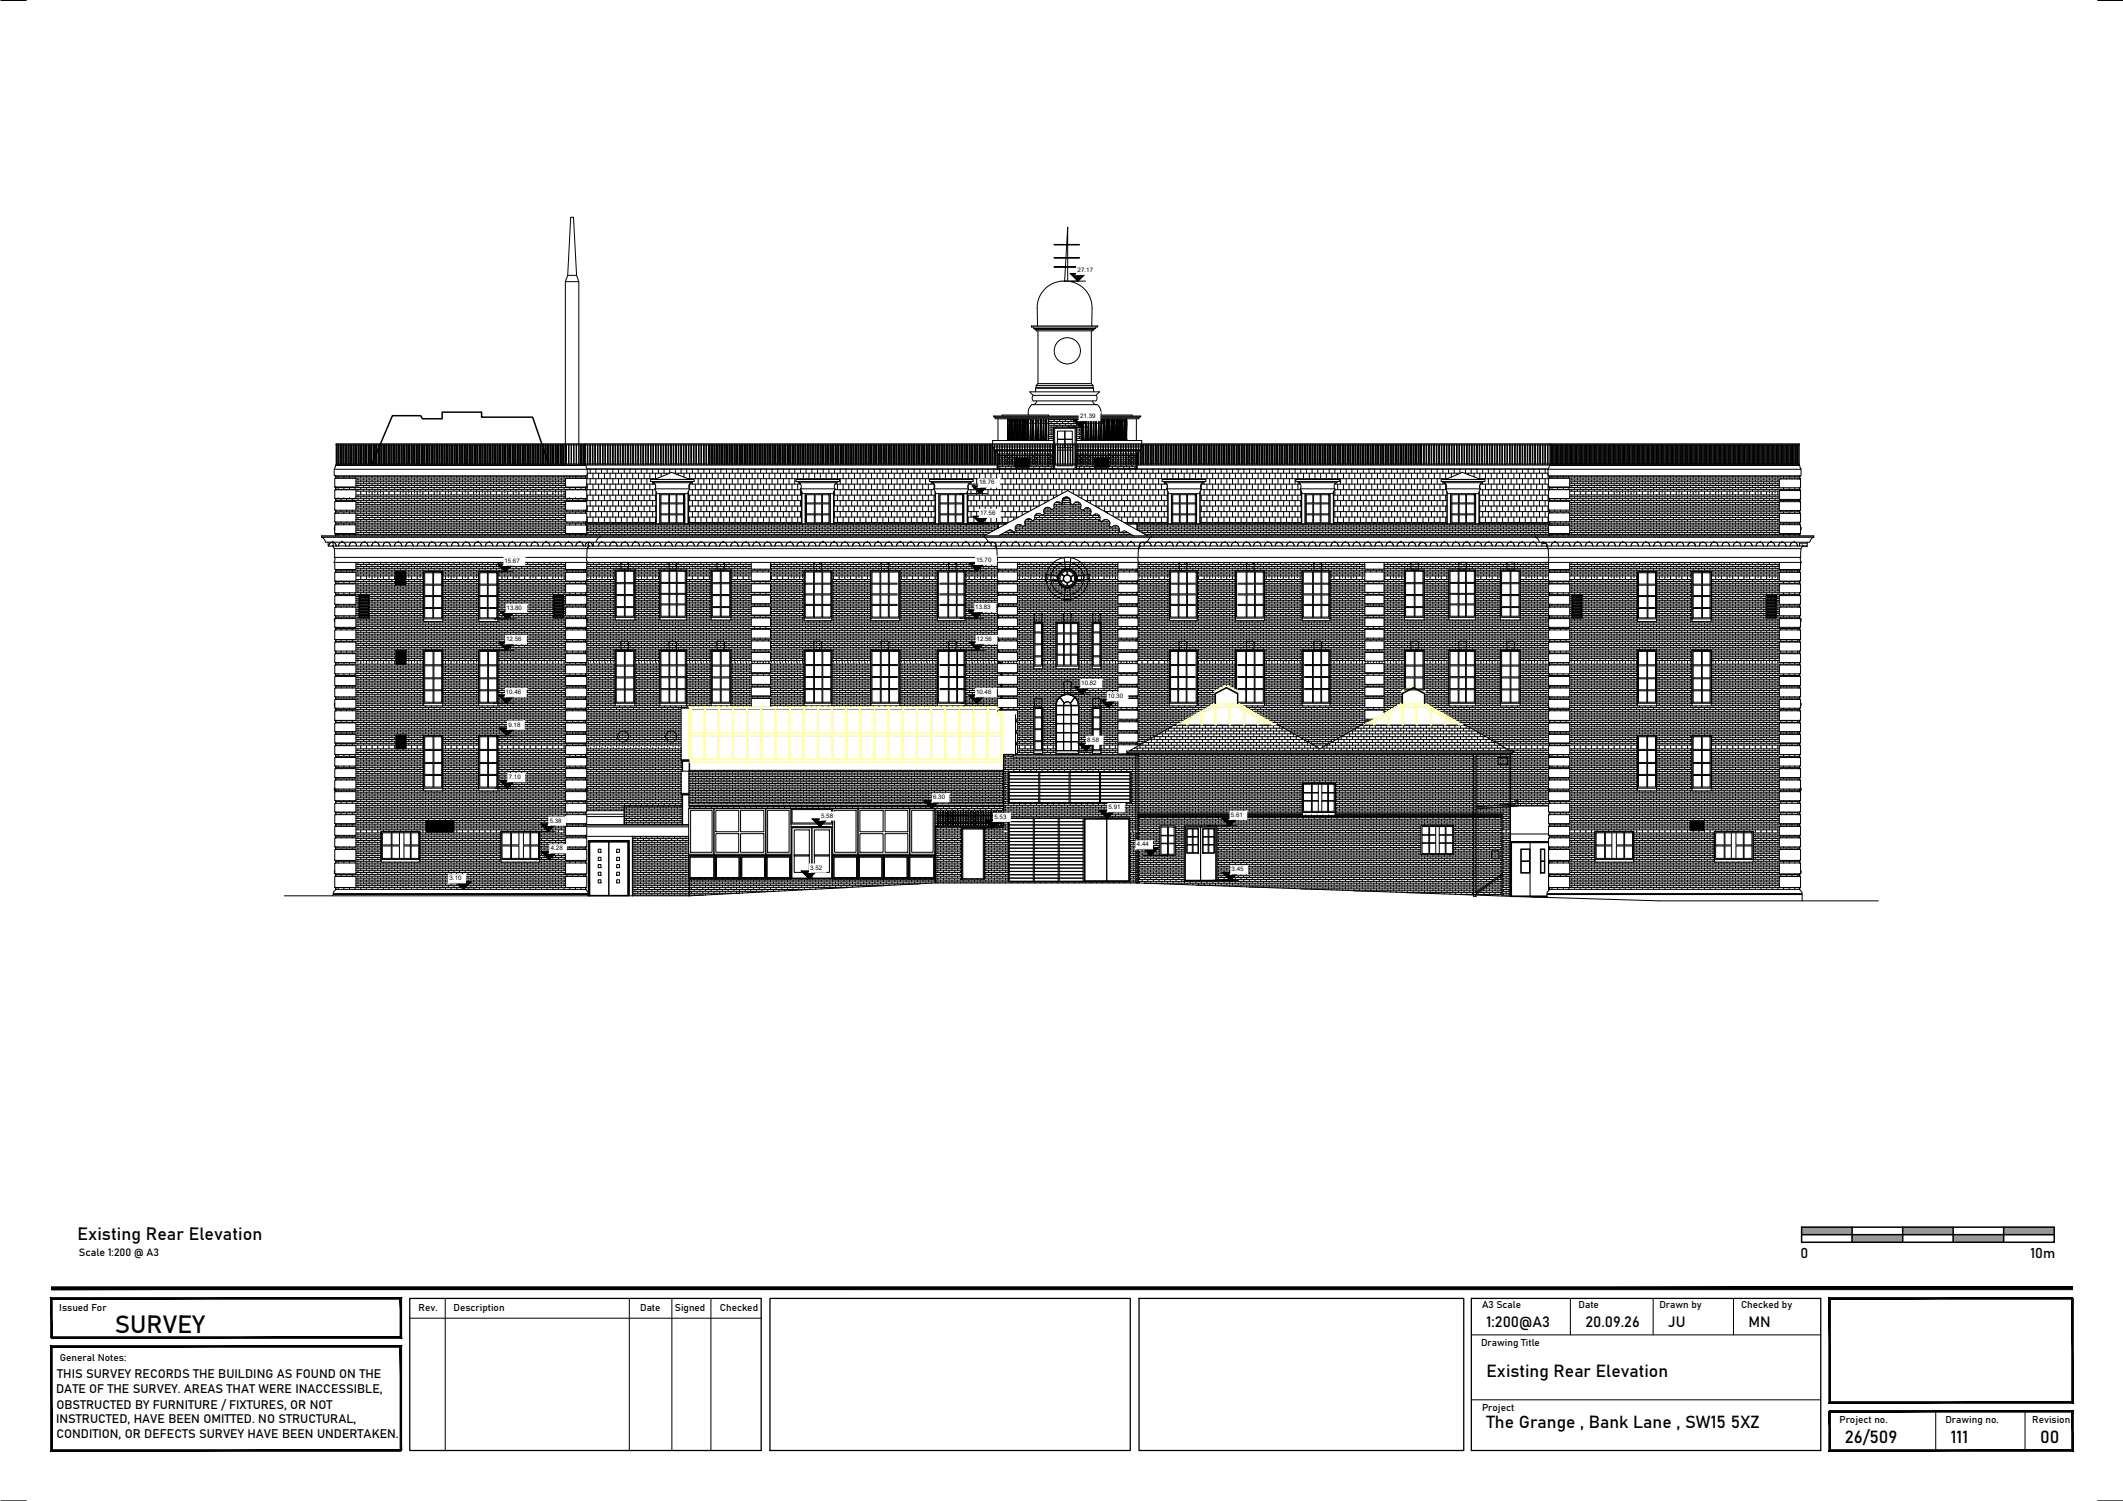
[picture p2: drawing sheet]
<svg xmlns="http://www.w3.org/2000/svg" width="420mm" height="297mm" viewBox="0 0 420 297" stroke-linecap="round" stroke-linejoin="round" font-family="sans-serif">
<defs><g id="words">
<text font-size="4.9" x="22.8" y="263.7">SURVEY</text>
<g font-size="3.5">
<text x="15.4" y="245.3">Existing Rear Elevation</text>
<text x="294.2" y="272.5">Existing Rear Elevation</text>
<text x="294.2" y="282.5">The Grange , Bank Lane , SW15 5XZ</text>
<text x="365.1" y="285.5">26/509</text>
<text x="386.1" y="285.5">111</text>
<text x="403.8" y="285.5">00</text>
</g>
<g font-size="3">
<text x="294.2" y="262.7">1:200@A3</text>
<text x="313.8" y="262.7">20.09.26</text>
<text x="330.2" y="262.7">JU</text>
<text x="346.1" y="262.7">MN</text>
</g>
<g font-size="2.8">
<text x="356.3" y="248.9">0</text>
<text x="401.8" y="248.9">10m</text>
</g>
<g font-size="2.5">
<text x="11.1" y="275.6">DATE OF THE SURVEY. AREAS THAT WERE INACCESSIBLE,</text>
<text x="11.3" y="272.7">THIS SURVEY RECORDS THE BUILDING AS FOUND ON THE</text>
<text x="11.1" y="281.7">INSTRUCTED, HAVE BEEN OMITTED. NO STRUCTURAL,</text>
<text x="11.2" y="278.8">OBSTRUCTED BY FURNITURE / FIXTURES, OR NOT</text>
<text x="11.2" y="284.6">CONDITION, OR DEFECTS SURVEY HAVE BEEN UNDERTAKEN.</text>
</g>
<text font-size="2.1" x="15.6" y="248.5">Scale 1:200 @ A3</text>
<g font-size="2">
<text x="11.7" y="259.4">Issued For</text>
<text x="82.8" y="259.5">Rev.</text>
<text x="89.7" y="259.5">Description</text>
<text x="126.7" y="259.5">Date</text>
<text x="133.6" y="259.5">Signed</text>
<text x="142.5" y="259.5">Checked</text>
<text x="293.3" y="258.9">A3 Scale</text>
<text x="312.4" y="258.9">Date</text>
<text x="328.4" y="258.9">Drawn by</text>
<text x="344.6" y="258.9">Checked by</text>
<text x="11.8" y="269.4">General Notes:</text>
<text x="293.1" y="266.4">Drawing Title</text>
<text x="293.3" y="279.3">Project</text>
<text x="364" y="281.5">Project no.</text>
<text x="385" y="281.5">Drawing no.</text>
<text x="402.2" y="281.5">Revision</text>
</g>
<g font-size="1.2">
<text x="213.3" y="53.8">27.17</text>
<text x="213.8" y="82.7">21.39</text>
<text x="193.8" y="95.9">18.76</text>
<text x="194" y="101.9">17.56</text>
<text x="99.8" y="111.3">15.67</text>
<text x="193.2" y="111.2">15.70</text>
<text x="100.3" y="120.7">13.80</text>
<text x="193" y="120.5">13.83</text>
<text x="100.2" y="126.9">12.56</text>
<text x="193.3" y="126.9">12.56</text>
<text x="100.1" y="137.4">10.46</text>
<text x="193.2" y="137.4">10.46</text>
<text x="214" y="135.6">10.82</text>
<text x="100.6" y="143.8">9.18</text>
<text x="219.2" y="138.2">10.30</text>
<text x="215.2" y="146.8">8.58</text>
<text x="100.7" y="154.2">7.10</text>
<text x="162.5" y="161.8">5.58</text>
<text x="184.7" y="158.2">6.30</text>
<text x="219.4" y="160.1">5.91</text>
<text x="243.6" y="161.6">5.61</text>
<text x="108.8" y="162.8">5.38</text>
<text x="196.8" y="162">5.53</text>
<text x="225" y="167.5">4.44</text>
<text x="109" y="168.3">4.28</text>
<text x="160.4" y="172.1">3.52</text>
<text x="243.8" y="172.4">3.45</text>
<text x="89" y="174.2">3.10</text>
</g>
</g></defs>
<!-- layer: A-WALL-PATT -->
<g fill="none" stroke="#000" stroke-width=".2">
<path d="M66.4 99.1h49.5M66.4 98.7h49.5M66.4 94.2h49.5M66.4 94.6h49.5M66.4 96.8h49.5M66.4 96.5h49.5M66.9 98.7h.1M66.9 94.2v.4M66.9 96.5v.3M66.9 99.1v.1M67.5 94.2h.1M67.5 94.6h.1"/>
<path d="M67.5 96.4v.1M67.5 96.8v.1M67.5 98.7v.4M68.1 98.7h.1M68.1 94.2v.4M68.1 96.5v.3M68.1 99.1v.1M68.6 94.2h.1M68.6 94.6h.1M68.6 96.4v.1M68.6 96.8v.1M68.6 98.7v.4"/>
<path d="M69.2 98.7h.1M69.2 94.2v.4M69.2 96.5v.3M69.2 99.1v.1M69.7 94.2h.1M69.7 94.6h.1M69.7 96.4v.1M69.7 96.8v.1M69.7 98.7v.4M70.3 98.7h.1M70.3 94.2v.4M70.3 96.5v.3"/>
<path d="M70.3 99.1v.1M70.4 97.9h41.5M70.4 98.3h41.5M70.4 99.4h41.5M70.4 99.8h41.5M70.4 95h41.5M70.4 95.3h41.5M70.4 95.7h41.5M70.4 96.1h41.5M70.4 97.2h41.5M70.8 94.2h.1M70.8 94.6v.4"/>
<path d="M70.8 95.3v.4M70.8 96.1v.4M70.8 96.8v.4M70.8 97.9v.4M70.8 98.7v.4M70.8 99.4v.4M71.4 94.2v.4M71.4 95v.3M71.4 95.7v.4M71.4 96.5v.3M71.4 97.2v.7M71.4 98.3v.4"/>
<path d="M71.4 99.1v.3M71.4 99.8v.4M72 94.2h.1M72 94.6v.4M72 95.3v.4M72 96.1v.4M72 96.8v.4M72 97.9v.4M72 98.7v.4M72 99.4v.4M72.5 94.2v.4M72.5 95v.3"/>
<path d="M72.5 95.7v.4M72.5 96.5v.3M72.5 97.2v.7M72.5 98.3v.4M72.5 99.1v.3M72.5 99.8v.4M73.1 97.6h.1M73.1 94.2h.1M73.1 94.6v.4M73.1 95.3v.4M73.1 96.1v.4M73.1 96.8v.4"/>
<path d="M73.1 97.9v.4M73.1 98.7v.4M73.1 99.4v.4M73.6 94.2v.4M73.6 95v.3M73.6 95.7v.4M73.6 96.5v.3M73.6 97.2v.7M73.6 98.3v.4M73.6 99.1v.3M73.6 99.8v.4M74.2 97.6h.1"/>
<path d="M74.2 94.2h.1M74.2 94.6v.4M74.2 95.3v.4M74.2 96.1v.4M74.2 96.8v.4M74.2 97.9v.4M74.2 98.7v.4M74.2 99.4v.4M74.8 94.2v.4M74.8 95v.3M74.8 95.7v.4M74.8 96.5v.3"/>
<path d="M74.8 97.2v.7M74.8 98.3v.4M74.8 99.1v.3M74.8 99.8v.4M75.3 97.6h.1M75.3 94.2h.1M75.3 94.6v.4M75.3 95.3v.4M75.3 96.1v.4M75.3 96.8v.4M75.3 97.9v.4M75.3 98.7v.4"/>
<path d="M75.3 99.4v.4M75.9 94.2v.4M75.9 95v.3M75.9 95.7v.4M75.9 96.5v.3M75.9 97.2v.7M75.9 98.3v.4M75.9 99.1v.3M75.9 99.8v.4M76.4 94.2h.1M76.4 94.6v.4M76.4 95.3v.4"/>
<path d="M76.4 96.1v.4M76.4 96.8v.4M76.4 97.9v.4M76.4 98.7v.4M76.4 99.4v.4M77 94.2v.4M77 95v.3M77 95.7v.4M77 96.5v.3M77 97.2v.7M77 98.3v.4M77 99.1v.3"/>
<path d="M77 99.8v.4M77.6 94.2h.1M77.6 94.6v.4M77.6 95.3v.4M77.6 96.1v.4M77.6 96.8v.4M77.6 97.9v.4M77.6 98.7v.4M77.6 99.4v.4M78.1 94.2v.4M78.1 95v.3M78.1 95.7v.4"/>
<path d="M78.1 96.5v.3M78.1 97.2v.7M78.1 98.3v.4M78.1 99.1v.3M78.1 99.8v.4M78.7 94.2h.1M78.7 94.6v.4M78.7 95.3v.4M78.7 96.1v.4M78.7 96.8v.4M78.7 97.9v.4M78.7 98.7v.4"/>
<path d="M78.7 99.4v.4M79.2 94.2v.4M79.2 95v.3M79.2 95.7v.4M79.2 96.5v.3M79.2 97.2v.7M79.2 98.3v.4M79.2 99.1v.3M79.2 99.8v.4M79.8 97.6h.1M79.8 94.2h.1M79.8 94.6v.4"/>
<path d="M79.8 95.3v.4M79.8 96.1v.4M79.8 96.8v.4M79.8 97.9v.4M79.8 98.7v.4M79.8 99.4v.4M80.3 94.2v.4M80.3 95v.3M80.3 95.7v.4M80.3 96.5v.3M80.3 97.2v.7M80.3 98.3v.4"/>
<path d="M80.3 99.1v.3M80.3 99.8v.4M80.9 97.6h.1M80.9 94.2h.1M80.9 94.6v.4M80.9 95.3v.4M80.9 96.1v.4M80.9 96.8v.4M80.9 97.9v.4M80.9 98.7v.4M80.9 99.4v.4M81.4 94.2v.4"/>
<path d="M81.4 95v.3M81.4 95.7v.4M81.4 96.5v.3M81.4 97.2v.7M81.4 98.3v.4M81.4 99.1v.3M81.4 99.8v.4M82 97.6h.1M82 94.2h.1M82 94.6v.4M82 95.3v.4M82 96.1v.4"/>
<path d="M82 96.8v.4M82 97.9v.4M82 98.7v.4M82 99.4v.4M82.6 94.2v.4M82.6 95v.3M82.6 95.7v.4M82.6 96.5v.3M82.6 97.2v.7M82.6 98.3v.4M82.6 99.1v.3M82.6 99.8v.4"/>
<path d="M83.1 97.6h.1M83.1 94.2h.1M83.1 94.6v.4M83.1 95.3v.4M83.1 96.1v.4M83.1 96.8v.4M83.1 97.9v.4M83.1 98.7v.4M83.1 99.4v.4M83.7 94.2v.4M83.7 95v.3M83.7 95.7v.4"/>
<path d="M83.7 96.5v.3M83.7 97.2v.7M83.7 98.3v.4M83.7 99.1v.3M83.7 99.8v.4M84.2 94.2h.1M84.2 94.6v.4M84.2 95.3v.4M84.2 96.1v.4M84.2 96.8v.4M84.2 97.9v.4M84.2 98.7v.4"/>
<path d="M84.2 99.4v.4M84.8 94.2v.4M84.8 95v.3M84.8 95.7v.4M84.8 96.5v.3M84.8 97.2v.7M84.8 98.3v.4M84.8 99.1v.3M84.8 99.8v.4M85.4 94.2h.1M85.4 94.6v.4M85.4 95.3v.4"/>
<path d="M85.4 96.1v.4M85.4 96.8v.4M85.4 97.9v.4M85.4 98.7v.4M85.4 99.4v.4M85.9 94.2v.4M85.9 95v.3M85.9 95.7v.4M85.9 96.5v.3M85.9 97.2v.7M85.9 98.3v.4M85.9 99.1v.3"/>
<path d="M85.9 99.8v.4M86.5 97.6h.1M86.5 94.2h.1M86.5 94.6v.4M86.5 95.3v.4M86.5 96.1v.4M86.5 96.8v.4M86.5 97.9v.4M86.5 98.7v.4M86.5 99.4v.4M87.1 94.2v.4M87.1 95v.3"/>
<path d="M87.1 95.7v.4M87.1 96.5v.3M87.1 97.2v.7M87.1 98.3v.4M87.1 99.1v.3M87.1 99.8v.4M87.6 94.2h.1M87.6 94.6v.4M87.6 95.3v.4M87.6 96.1v.4M87.6 96.8v.4M87.6 97.9v.4"/>
<path d="M87.6 98.7v.4M87.6 99.4v.4M88.2 94.2v.4M88.2 95v.3M88.2 95.7v.4M88.2 96.5v.3M88.2 97.2v.7M88.2 98.3v.4M88.2 99.1v.3M88.2 99.8v.4M88.7 97.6h.1M88.7 94.2h.1"/>
<path d="M88.7 94.6v.4M88.7 95.3v.4M88.7 96.1v.4M88.7 96.8v.4M88.7 97.9v.4M88.7 98.7v.4M88.7 99.4v.4M89.3 94.2v.4M89.3 95v.3M89.3 95.7v.4M89.3 96.5v.3M89.3 97.2v.7"/>
<path d="M89.3 98.3v.4M89.3 99.1v.3M89.3 99.8v.4M89.9 94.2h.1M89.9 94.6v.4M89.9 95.3v.4M89.9 96.1v.4M89.9 96.8v.4M89.9 97.9v.4M89.9 98.7v.4M89.9 99.4v.4M90.4 94.2v.4"/>
<path d="M90.4 95v.3M90.4 95.7v.4M90.4 96.5v.3M90.4 97.2v.7M90.4 98.3v.4M90.4 99.1v.3M90.4 99.8v.4M91 94.2h.1M91 94.6v.4M91 95.3v.4M91 96.1v.4M91 96.8v.4"/>
<path d="M91 97.9v.4M91 98.7v.4M91 99.4v.4M91.5 94.2v.4M91.5 95v.3M91.5 95.7v.4M91.5 96.5v.3M91.5 97.2v.7M91.5 98.3v.4M91.5 99.1v.3M91.5 99.8v.4M92.1 97.6h.1"/>
<path d="M92.1 94.2h.1M92.1 94.6v.4M92.1 95.3v.4M92.1 96.1v.4M92.1 96.8v.4M92.1 97.9v.4M92.1 98.7v.4M92.1 99.4v.4M92.6 94.2v.4M92.6 95v.3M92.6 95.7v.4M92.6 96.5v.3"/>
<path d="M92.6 97.2v.7M92.6 98.3v.4M92.6 99.1v.3M92.6 99.8v.4M93.2 94.2h.1M93.2 94.6v.4M93.2 95.3v.4M93.2 96.1v.4M93.2 96.8v.4M93.2 97.9v.4M93.2 98.7v.4M93.2 99.4v.4"/>
<path d="M93.7 94.2v.4M93.7 95v.3M93.7 95.7v.4M93.7 96.5v.3M93.7 97.2v.7M93.7 98.3v.4M93.7 99.1v.3M93.7 99.8v.4M94.3 97.6h.1M94.3 94.2h.1M94.3 94.6v.4M94.3 95.3v.4"/>
<path d="M94.3 96.1v.4M94.3 96.8v.4M94.3 97.9v.4M94.3 98.7v.4M94.3 99.4v.4M94.9 94.2v.4M94.9 95v.3M94.9 95.7v.4M94.9 96.5v.3M94.9 97.2v.7M94.9 98.3v.4M94.9 99.1v.3"/>
<path d="M94.9 99.8v.4M95.4 97.6h.1M95.4 94.2h.1M95.4 94.6v.4M95.4 95.3v.4M95.4 96.1v.4M95.4 96.8v.4M95.4 97.9v.4M95.4 98.7v.4M95.4 99.4v.4M96 94.2v.4M96 95v.3"/>
<path d="M96 95.7v.4M96 96.5v.3M96 97.2v.7M96 98.3v.4M96 99.1v.3M96 99.8v.4M96.5 97.6h.1M96.5 94.2h.1M96.5 94.6v.4M96.5 95.3v.4M96.5 96.1v.4M96.5 96.8v.4"/>
<path d="M96.5 97.9v.4M96.5 98.7v.4M96.5 99.4v.4M97.1 94.2v.4M97.1 95v.3M97.1 95.7v.4M97.1 96.5v.3M97.1 97.2v.7M97.1 98.3v.4M97.1 99.1v.3M97.1 99.8v.4M97.7 94.2h.1"/>
<path d="M97.7 94.6v.4M97.7 95.3v.4M97.7 96.1v.4M97.7 96.8v.4M97.7 97.9v.4M97.7 98.7v.4M97.7 99.4v.4M98.2 94.2v.4M98.2 95v.3M98.2 95.7v.4M98.2 96.5v.3M98.2 97.2v.7"/>
<path d="M98.2 98.3v.4M98.2 99.1v.3M98.2 99.8v.4M98.8 94.2h.1M98.8 94.6v.4M98.8 95.3v.4M98.8 96.1v.4M98.8 96.8v.4M98.8 97.9v.4M98.8 98.7v.4M98.8 99.4v.4M99.3 94.2v.4"/>
<path d="M99.3 95v.3M99.3 95.7v.4M99.3 96.5v.3M99.3 97.2v.7M99.3 98.3v.4M99.3 99.1v.3M99.3 99.8v.4M99.9 97.6h.1M99.9 94.2h.1M99.9 94.6v.4M99.9 95.3v.4M99.9 96.1v.4"/>
<path d="M99.9 96.8v.4M99.9 97.9v.4M99.9 98.7v.4M99.9 99.4v.4M100.5 94.2v.4M100.5 95v.3M100.5 95.7v.4M100.5 96.5v.3M100.5 97.2v.7M100.5 98.3v.4M100.5 99.1v.3M100.5 99.8v.4"/>
<path d="M101 94.2h.1M101 94.6v.4M101 95.3v.4M101 96.1v.4M101 96.8v.4M101 97.9v.4M101 98.7v.4M101 99.4v.4M101.6 94.2v.4M101.6 95v.3M101.6 95.7v.4M101.6 96.5v.3"/>
<path d="M101.6 97.2v.7M101.6 98.3v.4M101.6 99.1v.3M101.6 99.8v.4M102.1 97.6h.1M102.1 94.2h.1M102.1 94.6v.4M102.1 95.3v.4M102.1 96.1v.4M102.1 96.8v.4M102.1 97.9v.4M102.1 98.7v.4"/>
<path d="M102.1 99.4v.4M102.7 94.2v.4M102.7 95v.3M102.7 95.7v.4M102.7 96.5v.3M102.7 97.2v.7M102.7 98.3v.4M102.7 99.1v.3M102.7 99.8v.4M103.3 94.2h.1M103.3 94.6v.4M103.3 95.3v.4"/>
<path d="M103.3 96.1v.4M103.3 96.8v.4M103.3 97.9v.4M103.3 98.7v.4M103.3 99.4v.4M103.8 94.2v.4M103.8 95v.3M103.8 95.7v.4M103.8 96.5v.3M103.8 97.2v.7M103.8 98.3v.4M103.8 99.1v.3"/>
<path d="M103.8 99.8v.4M104.4 94.2h.1M104.4 94.6v.4M104.4 95.3v.4M104.4 96.1v.4M104.4 96.8v.4M104.4 97.9v.4M104.4 98.7v.4M104.4 99.4v.4M104.9 94.2v.4M104.9 95v.3M104.9 95.7v.4"/>
<path d="M104.9 96.5v.3M104.9 97.2v.7M104.9 98.3v.4M104.9 99.1v.3M104.9 99.8v.4M105.5 97.6h.1M105.5 94.2h.1M105.5 94.6v.4M105.5 95.3v.4M105.5 96.1v.4M105.5 96.8v.4M105.5 97.9v.4"/>
<path d="M105.5 98.7v.4M105.5 99.4v.4M106 94.2v.4M106 95v.3M106 95.7v.4M106 96.5v.3M106 97.2v.7M106 98.3v.4M106 99.1v.3M106 99.8v.4M106.6 94.2h.1M106.6 94.6v.4"/>
<path d="M106.6 95.3v.4M106.6 96.1v.4M106.6 96.8v.4M106.6 97.9v.4M106.6 98.7v.4M106.6 99.4v.4M107.2 94.2v.4M107.2 95v.3M107.2 95.7v.4M107.2 96.5v.3M107.2 97.2v.7M107.2 98.3v.4"/>
<path d="M107.2 99.1v.3M107.2 99.8v.4M107.7 97.6h.1M107.7 94.2h.1M107.7 94.6v.4M107.7 95.3v.4M107.7 96.1v.4M107.7 96.8v.4M107.7 97.9v.4M107.7 98.7v.4M107.7 99.4v.4M108.3 94.2v.4"/>
<path d="M108.3 95v.3M108.3 95.7v.4M108.3 96.5v.3M108.3 97.2v.7M108.3 98.3v.4M108.3 99.1v.3M108.3 99.8v.4M108.8 94.2h.1M108.8 94.6v.4M108.8 95.3v.4M108.8 96.1v.4M108.8 96.8v.4"/>
<path d="M108.8 97.9v.4M108.8 98.7v.4M108.8 99.4v.4M109.4 94.2v.4M109.4 95v.3M109.4 95.7v.4M109.4 96.5v.3M109.4 97.2v.7M109.4 98.3v.4M109.4 99.1v.3M109.4 99.8v.4M110 97.6h.1"/>
<path d="M110 94.2h.1M110 94.6v.4M110 95.3v.4M110 96.1v.4M110 96.8v.4M110 97.9v.4M110 98.7v.4M110 99.4v.4M110.5 94.2v.4M110.5 95v.3M110.5 95.7v.4M110.5 96.5v.3"/>
<path d="M110.5 97.2v.7M110.5 98.3v.4M110.5 99.1v.3M110.5 99.8v.4M111.1 97.6h.1M111.1 94.2h.1M111.1 94.6v.4M111.1 95.3v.4M111.1 96.1v.4M111.1 96.8v.4M111.1 97.9v.4M111.1 98.7v.4"/>
<path d="M111.1 99.4v.4M111.6 94.2v.4M111.6 95v.3M111.6 95.7v.4M111.6 96.5v.3M111.6 97.2v.7M111.6 98.3v.4M111.6 99.1v.3M111.6 99.8v.4M112.2 94.2h.1M112.2 94.6v.1M112.2 96.4v.1"/>
<path d="M112.2 96.8v.1M112.2 98.7v.4M112.8 98.7h.1M112.8 94.2v.4M112.8 96.5v.3M112.8 99.1v.1M113.3 94.2h.1M113.3 94.6v.1M113.3 96.4v.1M113.3 96.8v.1M113.3 98.7v.4M113.9 98.7h.1"/>
<path d="M113.9 94.2v.4M113.9 96.5v.3M113.9 99.1v.1M114.4 94.2h.1M114.4 94.6v.1M114.4 96.4v.1M114.4 96.8v.1M114.4 98.7v.4M115 98.7h.1M115 94.2v.4M115 96.5v.3M115 99.1v.1"/>
<path d="M115.5 94.2h.1M115.5 94.6v.1M115.5 96.4v.1M115.5 96.8v.1M115.5 98.7v.4M197.5 90.1h.3M197.5 90.5h.3M197.5 90.9h.3M197.5 91.3h.3M197.5 91.6h.3M197.5 92.4h3.4M197.5 92.7h11"/>
<path d="M197.9 90.1h.4M197.9 90.5h.4M197.9 90.9h.4M197.9 91.3h.4M197.9 91.6h.4M197.9 90.1v.4M197.9 90.9v.4M197.9 91.6v.2M197.9 92.4v.3M198.4 90.1h.4M198.4 90.5h.4M198.4 90.9h.4"/>
<path d="M198.4 91.3h.4M198.4 91.6h.4M198.4 89.8v.3M198.4 90.5v.4M198.4 91.3v.3M198.4 92v.4M198.4 92.7v.1M198.9 90.1h.4M198.9 90.5h.4M198.9 90.9h.4M198.9 91.3h.4M198.9 91.6h.4"/>
<path d="M199 90.1v.4M199 90.9v.4M199 91.6v.2M199 92.4v.3M199.4 90.1h.4M199.4 90.5h.4M199.4 90.9h.4M199.4 91.3h.4M199.4 91.6h.4M199.6 89.8v.3M199.6 90.5v.4M199.6 91.3v.3"/>
<path d="M199.6 92v.4M199.6 92.7v.1M199.9 90.1h.4M199.9 90.5h.4M199.9 90.9h.4M199.9 91.3h.4M199.9 91.6h.4M200.1 90.1v.4M200.1 90.9v.4M200.1 91.6v.2M200.1 92.4v.3M200.4 90.1h.4"/>
<path d="M200.4 90.5h.4M200.4 90.9h.4M200.4 91.3h.4M200.4 91.6h.4M200.7 89.8v.3M200.7 90.5v.4M200.7 91.3v.3M200.7 92v.4M200.7 92.7v.1M200.9 90.1h.4M200.9 90.5h.4M200.9 90.9h.1"/>
<path d="M200.9 91.3h.1M200.9 91.6h.1M201.2 90.1v.4M201.2 92.5v.2M201.4 90.1h.4M201.4 90.5h.4M201.8 92.7v.1M201.9 90.1h.4M201.9 90.5h.4M202.4 90.1h.4M202.4 90.5h.4M202.4 92.5v.2"/>
<path d="M202.9 90.1h.4M202.9 90.5h.4M202.9 89.8v.3M202.9 90.5v.2M202.9 92.7v.1M203.4 90.1h.4M203.4 90.5h.4M203.5 90.1v.4M203.5 92.5v.2M203.7 90.9h.1M203.7 91.3h.1M203.7 91.6h.1"/>
<path d="M203.7 92.4h4.8M203.9 90.1h.4M203.9 90.5h.4M203.9 90.9h.4M203.9 91.3h.4M203.9 91.6h.4M204 89.8v.3M204 90.5v.4M204 91.3v.3M204 92v.4M204 92.7v.1M204.4 90.1h.4"/>
<path d="M204.4 90.5h.4M204.4 90.9h.4M204.4 91.3h.4M204.4 91.6h.4M204.6 90.1v.4M204.6 90.9v.4M204.6 91.6v.2M204.6 92.4v.3M204.9 90.1h.4M204.9 90.5h.4M204.9 90.9h.4M204.9 91.3h.4"/>
<path d="M204.9 91.6h.4M205.1 89.8v.3M205.1 90.5v.4M205.1 91.3v.3M205.1 92v.4M205.1 92.7v.1M205.4 90.1h.4M205.4 90.5h.4M205.4 90.9h.4M205.4 91.3h.4M205.4 91.6h.4M205.7 90.1v.4"/>
<path d="M205.7 90.9v.4M205.7 91.6v.2M205.7 92.4v.3M205.9 90.5h.4v.4h-.4M205.9 91.3h.4v.3h-.4M206.3 89.8v.3h-.4M206.3 92v.4M206.3 92.7v.1M206.4 90.1h.4M206.4 90.5h.4M206.4 90.9h.4M206.4 91.3h.4"/>
<path d="M206.4 91.6h.4M206.8 92.4v.3M206.9 90.1h.4M206.9 90.5h.4M206.9 90.9h.4M206.9 91.3h.4M206.9 91.6h.4M207.4 90.1h.4M207.4 90.5h.4M207.4 90.9h.4M207.4 91.3h.4M207.4 91.6h.4"/>
<path d="M207.4 89.8v.3M207.4 90.5v.4M207.4 91.3v.3M207.4 92v.4M207.4 92.7v.1M207.5 89.8v.3M207.5 90.5v.4M207.5 91.3v.3M207.5 92v.4M207.5 92.7v.1M207.9 90.1h.4M207.9 90.5h.4"/>
<path d="M207.9 90.9h.4M207.9 91.3h.4M207.9 91.6h.4M208 82.9v.1M208 83.4v.4M208 84.2v.3M208 84.9v.4M208 85.7v.3M208 86.4v.4M208 87.2h.1M208 90.1v.4M208 90.9v.4"/>
<path d="M208 91.6v.2M208 92.4v.3M208.4 90.1h.1M208.4 90.5h.1M208.4 90.9h.1M208.4 91.3h.1M208.4 91.6h.1M208.5 84.5h-1v.4h1M208.5 85.3h-1v.4h1M208.5 86h-1v.4h1M208.5 86.8h-1v.4h1M208.6 83v.4"/>
<path d="M208.6 83.8v.4M208.6 99.8h3.5M208.9 99.4h.9M209.1 99.4h.1M209.1 99.8v.4M209.2 82.9v.1M209.2 83.4v.4M209.2 84.2v.3M209.6 99.4v.4M209.7 83v.4M209.7 83.8v.4M210.2 99.8v.4"/>
<path d="M210.3 99.1h1.5M210.3 82.9v.1M210.3 83.4v.4M210.3 84.2v.3M210.4 98.7h1.2M210.7 98.7v.4M210.7 99.4v.4M210.8 83v.4M210.8 83.8v.4M211.4 82.9v.1M211.4 83.4v.4M211.4 84.2v.3"/>
<path d="M211.8 99.1v.3h-1.5M211.8 99.8v.4M212 83v.4M212 83.8v.4M212.4 99.8h1.5M212.5 82.9v.1M212.5 83.4v.4M212.5 84.2v.3M212.8 99.4h.8M212.9 99.4h.1M212.9 99.8v.4M213 90.1h.3"/>
<path d="M213 90.5h.3M213 90.9h.3M213 91.3h.3M213 91.6h.3M213 92.4h3.6M213 92.7h1M213 84.5h1M213 84.9h1M213 85.3h1M213 85.7h1M213 86h1M213 86.4h1"/>
<path d="M213 86.8h1M213 87.2h1M213.1 83v.4M213.1 83.8v.4M213.1 84.5v.4M213.1 85.3v.4M213.1 86v.4M213.1 86.8v.4M213.1 89.8v.3M213.1 90.5v.4M213.1 91.3v.3M213.1 92v.4"/>
<path d="M213.1 92.7v.1M213.4 90.1h.4M213.4 90.5h.4M213.4 90.9h.4M213.4 91.3h.4M213.4 91.6h.4M213.5 99.4v.4M213.6 82.9v.1M213.6 83.4v.4M213.6 84.2v.3M213.6 84.9v.4M213.6 85.7v.3"/>
<path d="M213.6 86.4v.4M213.6 87.2h.1M213.6 90.1v.4M213.6 90.9v.4M213.6 91.6v.2M213.6 92.4v.3M213.9 90.1h.4M213.9 90.5h.4M213.9 90.9h.4M213.9 91.3h.4M213.9 91.6h.4M214 83h-6.5v.4h6.5"/>
<path d="M214 83.8h-6.5v.4h6.5M214 89.8v.3M214 90.5v.4M214 91.3v.3M214 92v.4M214.4 90.1h.4M214.4 90.5h.4M214.4 90.9h.4M214.4 91.3h.4M214.4 91.6h.4M214.6 90.1v.4M214.6 90.9v.4"/>
<path d="M214.6 91.6v.2M214.6 92.4v.3M214.9 90.1h.4M214.9 90.5h.4M214.9 90.9h.4M214.9 91.3h.4M214.9 91.6h.4M215.1 89.8v.3M215.1 90.5v.4M215.1 91.3v.3M215.1 92v.4M215.1 92.7v.1"/>
<path d="M215.4 90.1h.4M215.4 90.5h.4M215.4 90.9h.4M215.4 91.3h.4M215.4 91.6h.4M215.7 90.1v.4M215.7 90.9v.4M215.7 91.6v.2M215.7 92.4v.3M215.9 90.1h.4M215.9 90.5h.4M215.9 90.9h.4"/>
<path d="M215.9 91.3h.4M215.9 91.6h.4M216.2 89.8v.3M216.2 90.5v.4M216.2 91.3v.3M216.2 92v.4M216.2 92.7v.1M216.4 90.1h.4M216.4 90.5h.4M216.4 90.9h.2M216.4 91.3h.2M216.4 91.6h.2"/>
<path d="M216.8 92.5v.2M216.9 90.1h.4M216.9 90.5h.4M217.4 90.1h.4M217.4 90.5h.4M217.4 92.7v.1M217.9 90.1h.4M217.9 90.5h.4M217.9 90.1v.4M217.9 92.5v.2M218.4 90.1h.4M218.4 90.5h.4"/>
<path d="M218.5 89.8v.3M218.5 90.5v.2M218.5 92.7v.1M218.9 90.1h.4M218.9 90.5h.4M219 90.1v.4M219 92.5v.2M219.4 90.1h.4M219.4 90.5h.4M219.4 90.9h.4M219.4 91.3h.4M219.4 91.6h.4"/>
<path d="M219.4 92.4h5.5M219.6 89.8v.3M219.6 90.5v.4M219.6 91.3v.3M219.6 92v.4M219.6 92.7v.1M219.9 90.1h.4M219.9 90.5h.4M219.9 90.9h.4M219.9 91.3h.4M219.9 91.6h.4M220.2 90.1v.4"/>
<path d="M220.2 90.9v.4M220.2 91.6v.2M220.2 92.4v.3M220.4 90.1h.4M220.4 90.5h.4M220.4 90.9h.4M220.4 91.3h.4M220.4 91.6h.4M220.7 89.8v.3M220.7 90.5v.4M220.7 91.3v.3M220.7 92v.4"/>
<path d="M220.7 92.7v.1M220.9 90.1h.4v.4h-.4M220.9 90.9h.4v.4h-.4M220.9 91.6h.4v.2M221.3 92.4v.3M221.4 90.1h.4M221.4 90.5h.4M221.4 90.9h.4M221.4 91.3h.4M221.4 91.6h.4M221.8 92v.4M221.8 92.7v.1"/>
<path d="M221.9 90.1h.4M221.9 90.5h.4M221.9 90.9h.4M221.9 91.3h.4M221.9 91.6h.4M222.4 90.1h.4M222.4 90.5h.4M222.4 90.9h.4M222.4 91.3h.4M222.4 91.6h.4M222.4 90.1v.4M222.4 90.9v.4"/>
<path d="M222.4 91.6v.2M222.4 92.4v.3M222.9 90.1h.4M222.9 90.5h.4M222.9 90.9h.4M222.9 91.3h.4M222.9 91.6h.4M222.9 89.8v.3M222.9 90.5v.4M222.9 91.3v.3M222.9 92v.4M222.9 92.7v.1"/>
<path d="M223.4 90.1h.4M223.4 90.5h.4M223.4 90.9h.4M223.4 91.3h.4M223.4 91.6h.4M223.5 90.1v.4M223.5 90.9v.4M223.5 91.6v.2M223.5 92.4v.3M223.9 90.1h.4M223.9 90.5h.4M223.9 90.9h.4"/>
<path d="M223.9 91.3h.4M223.9 91.6h.4M224 89.8v.3M224 90.5v.4M224 91.3v.3M224 92v.4M224 92.7v.1M224.4 90.1h.4M224.4 90.5h.4M224.4 90.9h.4M224.4 91.3h.4M224.4 91.6h.4"/>
<path d="M224.6 90.1v.4M224.6 90.9v.4M224.6 91.6v.2M224.6 92.4v.3M224.9 90.1h.1M224.9 90.5h.1M224.9 90.9h.1M224.9 91.3h.1M224.9 91.6h.1M224.9 92.7l-10.9 .1M306.7 99.1h49.5M306.7 98.7h45.4"/>
<path d="M306.7 94.2h49.5M306.7 94.6h49.5M306.7 96.8h49.5M306.7 96.5h45.4M307.1 94.2v.4M307.1 96.5v.3M307.1 98.7h.1M307.1 99.1v.1M307.7 94.2h.1M307.7 94.6h.1M307.7 96.4v.1M307.7 96.8v.1"/>
<path d="M307.7 98.7v.4M308.3 94.2v.4M308.3 96.5v.3M308.3 98.7h.1M308.3 99.1v.1M308.8 94.2h.1M308.8 94.6h.1M308.8 96.4v.1M308.8 96.8v.1M308.8 98.7v.4M309.4 94.2v.4M309.4 96.5v.3"/>
<path d="M309.4 98.7h.1M309.4 99.1v.1M309.9 94.2h.1M309.9 94.6h.1M309.9 96.4v.1M309.9 96.8v.1M309.9 98.7v.4M310.5 94.2v.4M310.5 96.5v.3M310.5 98.7h.1M310.5 99.1v.1M310.7 97.9h41.4"/>
<path d="M310.7 98.3h41.4M310.7 99.4h41.4M310.7 99.8h41.4M310.7 95h41.4M310.7 95.3h41.4M310.7 95.7h41.4M310.7 96.1h41.4M310.7 97.2h41.4M311.1 94.2h.1M311.1 94.6v.4M311.1 95.3v.4M311.1 96.1v.4"/>
<path d="M311.1 96.8v.4M311.1 97.9v.4M311.1 98.7v.4M311.1 99.4v.4M311.6 94.2v.4M311.6 95v.3M311.6 95.7v.4M311.6 96.5v.3M311.6 97.2v.7M311.6 98.3v.4M311.6 99.1v.3M311.6 99.8v.4"/>
<path d="M312.2 94.2h.1M312.2 94.6v.4M312.2 95.3v.4M312.2 96.1v.4M312.2 96.8v.4M312.2 97.9v.4M312.2 98.7v.4M312.2 99.4v.4M312.7 94.2v.4M312.7 95v.3M312.7 95.7v.4M312.7 96.5v.3"/>
<path d="M312.7 97.2v.7M312.7 98.3v.4M312.7 99.1v.3M312.7 99.8v.4M313.3 94.2h.1M313.3 94.6v.4M313.3 95.3v.4M313.3 96.1v.4M313.3 96.8v.4M313.3 97.9v.4M313.3 98.7v.4M313.3 99.4v.4"/>
<path d="M313.9 94.2v.4M313.9 95v.3M313.9 95.7v.4M313.9 96.5v.3M313.9 97.2v.7M313.9 98.3v.4M313.9 99.1v.3M313.9 99.8v.4M314.4 94.2h.1M314.4 94.6v.4M314.4 95.3v.4M314.4 96.1v.4"/>
<path d="M314.4 96.8v.4M314.4 97.9v.4M314.4 98.7v.4M314.4 99.4v.4M315 94.2v.4M315 95v.3M315 95.7v.4M315 96.5v.3M315 97.2v.7M315 98.3v.4M315 99.1v.3M315 99.8v.4"/>
<path d="M315.5 94.2h.1M315.5 94.6v.4M315.5 95.3v.4M315.5 96.1v.4M315.5 96.8v.4M315.5 97.9v.4M315.5 98.7v.4M315.5 99.4v.4M316.1 94.2v.4M316.1 95v.3M316.1 95.7v.4M316.1 96.5v.3"/>
<path d="M316.1 97.2v.7M316.1 98.3v.4M316.1 99.1v.3M316.1 99.8v.4M316.7 94.2h.1M316.7 94.6v.4M316.7 95.3v.4M316.7 96.1v.4M316.7 96.8v.4M316.7 97.9v.4M316.7 98.7v.4M316.7 99.4v.4"/>
<path d="M317.2 94.2v.4M317.2 95v.3M317.2 95.7v.4M317.2 96.5v.3M317.2 97.2v.7M317.2 98.3v.4M317.2 99.1v.3M317.2 99.8v.4M317.8 94.2h.1M317.8 94.6v.4M317.8 95.3v.4M317.8 96.1v.4"/>
<path d="M317.8 96.8v.4M317.8 97.9v.4M317.8 98.7v.4M317.8 99.4v.4M318.3 94.2v.4M318.3 95v.3M318.3 95.7v.4M318.3 96.5v.3M318.3 97.2v.7M318.3 98.3v.4M318.3 99.1v.3M318.3 99.8v.4"/>
<path d="M318.9 94.2h.1M318.9 94.6v.4M318.9 95.3v.4M318.9 96.1v.4M318.9 96.8v.4M318.9 97.9v.4M318.9 98.7v.4M318.9 99.4v.4M319.4 94.2v.4M319.4 95v.3M319.4 95.7v.4M319.4 96.5v.3"/>
<path d="M319.4 97.2v.7M319.4 98.3v.4M319.4 99.1v.3M319.4 99.8v.4M320 97.6h.1M320 94.2h.1M320 94.6v.4M320 95.3v.4M320 96.1v.4M320 96.8v.4M320 97.9v.4M320 98.7v.4"/>
<path d="M320 99.4v.4M320.6 94.2v.4M320.6 95v.3M320.6 95.7v.4M320.6 96.5v.3M320.6 97.2v.7M320.6 98.3v.4M320.6 99.1v.3M320.6 99.8v.4M321.1 97.6h.1M321.1 94.2h.1M321.1 94.6v.4"/>
<path d="M321.1 95.3v.4M321.1 96.1v.4M321.1 96.8v.4M321.1 97.9v.4M321.1 98.7v.4M321.1 99.4v.4M321.7 94.2v.4M321.7 95v.3M321.7 95.7v.4M321.7 96.5v.3M321.7 97.2v.7M321.7 98.3v.4"/>
<path d="M321.7 99.1v.3M321.7 99.8v.4M322.2 97.6h.1M322.2 94.2h.1M322.2 94.6v.4M322.2 95.3v.4M322.2 96.1v.4M322.2 96.8v.4M322.2 97.9v.4M322.2 98.7v.4M322.2 99.4v.4M322.8 94.2v.4"/>
<path d="M322.8 95v.3M322.8 95.7v.4M322.8 96.5v.3M322.8 97.2v.7M322.8 98.3v.4M322.8 99.1v.3M322.8 99.8v.4M323.4 97.6h.1M323.4 94.2h.1M323.4 94.6v.4M323.4 95.3v.4M323.4 96.1v.4"/>
<path d="M323.4 96.8v.4M323.4 97.9v.4M323.4 98.7v.4M323.4 99.4v.4M323.9 94.2v.4M323.9 95v.3M323.9 95.7v.4M323.9 96.5v.3M323.9 97.2v.7M323.9 98.3v.4M323.9 99.1v.3M323.9 99.8v.4"/>
<path d="M324.5 94.2h.1M324.5 94.6v.4M324.5 95.3v.4M324.5 96.1v.4M324.5 96.8v.4M324.5 97.9v.4M324.5 98.7v.4M324.5 99.4v.4M325 94.2v.4M325 95v.3M325 95.7v.4M325 96.5v.3"/>
<path d="M325 97.2v.7M325 98.3v.4M325 99.1v.3M325 99.8v.4M325.6 94.2h.1M325.6 94.6v.4M325.6 95.3v.4M325.6 96.1v.4M325.6 96.8v.4M325.6 97.9v.4M325.6 98.7v.4M325.6 99.4v.4"/>
<path d="M326.2 94.2v.4M326.2 95v.3M326.2 95.7v.4M326.2 96.5v.3M326.2 97.2v.7M326.2 98.3v.4M326.2 99.1v.3M326.2 99.8v.4M326.7 97.6h.1M326.7 94.2h.1M326.7 94.6v.4M326.7 95.3v.4"/>
<path d="M326.7 96.1v.4M326.7 96.8v.4M326.7 97.9v.4M326.7 98.7v.4M326.7 99.4v.4M327.3 94.2v.4M327.3 95v.3M327.3 95.7v.4M327.3 96.5v.3M327.3 97.2v.7M327.3 98.3v.4M327.3 99.1v.3"/>
<path d="M327.3 99.8v.4M327.8 94.2h.1M327.8 94.6v.4M327.8 95.3v.4M327.8 96.1v.4M327.8 96.8v.4M327.8 97.9v.4M327.8 98.7v.4M327.8 99.4v.4M328.4 94.2v.4M328.4 95v.3M328.4 95.7v.4"/>
<path d="M328.4 96.5v.3M328.4 97.2v.7M328.4 98.3v.4M328.4 99.1v.3M328.4 99.8v.4M329 97.6h.1M329 94.2h.1M329 94.6v.4M329 95.3v.4M329 96.1v.4M329 96.8v.4M329 97.9v.4"/>
<path d="M329 98.7v.4M329 99.4v.4M329.5 94.2v.4M329.5 95v.3M329.5 95.7v.4M329.5 96.5v.3M329.5 97.2v.7M329.5 98.3v.4M329.5 99.1v.3M329.5 99.8v.4M330.1 94.2h.1M330.1 94.6v.4"/>
<path d="M330.1 95.3v.4M330.1 96.1v.4M330.1 96.8v.4M330.1 97.9v.4M330.1 98.7v.4M330.1 99.4v.4M330.6 94.2v.4M330.6 95v.3M330.6 95.7v.4M330.6 96.5v.3M330.6 97.2v.7M330.6 98.3v.4"/>
<path d="M330.6 99.1v.3M330.6 99.8v.4M331.2 94.2h.1M331.2 94.6v.4M331.2 95.3v.4M331.2 96.1v.4M331.2 96.8v.4M331.2 97.9v.4M331.2 98.7v.4M331.2 99.4v.4M331.7 94.2v.4M331.7 95v.3"/>
<path d="M331.7 95.7v.4M331.7 96.5v.3M331.7 97.2v.7M331.7 98.3v.4M331.7 99.1v.3M331.7 99.8v.4M332.3 97.6h.1M332.3 94.2h.1M332.3 94.6v.4M332.3 95.3v.4M332.3 96.1v.4M332.3 96.8v.4"/>
<path d="M332.3 97.9v.4M332.3 98.7v.4M332.3 99.4v.4M332.8 94.2v.4M332.8 95v.3M332.8 95.7v.4M332.8 96.5v.3M332.8 97.2v.7M332.8 98.3v.4M332.8 99.1v.3M332.8 99.8v.4M333.4 94.2h.1"/>
<path d="M333.4 94.6v.4M333.4 95.3v.4M333.4 96.1v.4M333.4 96.8v.4M333.4 97.9v.4M333.4 98.7v.4M333.4 99.4v.4M334 94.2v.4M334 95v.3M334 95.7v.4M334 96.5v.3M334 97.2v.7"/>
<path d="M334 98.3v.4M334 99.1v.3M334 99.8v.4M334.5 97.6h.1M334.5 94.2h.1M334.5 94.6v.4M334.5 95.3v.4M334.5 96.1v.4M334.5 96.8v.4M334.5 97.9v.4M334.5 98.7v.4M334.5 99.4v.4"/>
<path d="M335.1 94.2v.4M335.1 95v.3M335.1 95.7v.4M335.1 96.5v.3M335.1 97.2v.7M335.1 98.3v.4M335.1 99.1v.3M335.1 99.8v.4M335.6 97.6h.1M335.6 94.2h.1M335.6 94.6v.4M335.6 95.3v.4"/>
<path d="M335.6 96.1v.4M335.6 96.8v.4M335.6 97.9v.4M335.6 98.7v.4M335.6 99.4v.4M336.2 94.2v.4M336.2 95v.3M336.2 95.7v.4M336.2 96.5v.3M336.2 97.2v.7M336.2 98.3v.4M336.2 99.1v.3"/>
<path d="M336.2 99.8v.4M336.8 94.2h.1M336.8 94.6v.4M336.8 95.3v.4M336.8 96.1v.4M336.8 96.8v.4M336.8 97.9v.4M336.8 98.7v.4M336.8 99.4v.4M337.3 94.2v.4M337.3 95v.3M337.3 95.7v.4"/>
<path d="M337.3 96.5v.3M337.3 97.2v.7M337.3 98.3v.4M337.3 99.1v.3M337.3 99.8v.4M337.9 94.2h.1M337.9 94.6v.4M337.9 95.3v.4M337.9 96.1v.4M337.9 96.8v.4M337.9 97.9v.4M337.9 98.7v.4"/>
<path d="M337.9 99.4v.4M338.4 94.2v.4M338.4 95v.3M338.4 95.7v.4M338.4 96.5v.3M338.4 97.2v.7M338.4 98.3v.4M338.4 99.1v.3M338.4 99.8v.4M339 94.2h.1M339 94.6v.4M339 95.3v.4"/>
<path d="M339 96.1v.4M339 96.8v.4M339 97.9v.4M339 98.7v.4M339 99.4v.4M339.6 94.2v.4M339.6 95v.3M339.6 95.7v.4M339.6 96.5v.3M339.6 97.2v.7M339.6 98.3v.4M339.6 99.1v.3"/>
<path d="M339.6 99.8v.4M340.1 97.6h.1M340.1 94.2h.1M340.1 94.6v.4M340.1 95.3v.4M340.1 96.1v.4M340.1 96.8v.4M340.1 97.9v.4M340.1 98.7v.4M340.1 99.4v.4M340.7 94.2v.4M340.7 95v.3"/>
<path d="M340.7 95.7v.4M340.7 96.5v.3M340.7 97.2v.7M340.7 98.3v.4M340.7 99.1v.3M340.7 99.8v.4M341.2 94.2h.1M341.2 94.6v.4M341.2 95.3v.4M341.2 96.1v.4M341.2 96.8v.4M341.2 97.9v.4"/>
<path d="M341.2 98.7v.4M341.2 99.4v.4M341.8 94.2v.4M341.8 95v.3M341.8 95.7v.4M341.8 96.5v.3M341.8 97.2v.7M341.8 98.3v.4M341.8 99.1v.3M341.8 99.8v.4M342.3 97.6h.1M342.3 94.2h.1"/>
<path d="M342.3 94.6v.4M342.3 95.3v.4M342.3 96.1v.4M342.3 96.8v.4M342.3 97.9v.4M342.3 98.7v.4M342.3 99.4v.4M342.9 94.2v.4M342.9 95v.3M342.9 95.7v.4M342.9 96.5v.3M342.9 97.2v.7"/>
<path d="M342.9 98.3v.4M342.9 99.1v.3M342.9 99.8v.4M343.5 94.2h.1M343.5 94.6v.4M343.5 95.3v.4M343.5 96.1v.4M343.5 96.8v.4M343.5 97.9v.4M343.5 98.7v.4M343.5 99.4v.4M344 94.2v.4"/>
<path d="M344 95v.3M344 95.7v.4M344 96.5v.3M344 97.2v.7M344 98.3v.4M344 99.1v.3M344 99.8v.4M344.6 94.2h.1M344.6 94.6v.4M344.6 95.3v.4M344.6 96.1v.4M344.6 96.8v.4"/>
<path d="M344.6 97.9v.4M344.6 98.7v.4M344.6 99.4v.4M345.1 94.2v.4M345.1 95v.3M345.1 95.7v.4M345.1 96.5v.3M345.1 97.2v.7M345.1 98.3v.4M345.1 99.1v.3M345.1 99.8v.4M345.7 97.6h.1"/>
<path d="M345.7 94.2h.1M345.7 94.6v.4M345.7 95.3v.4M345.7 96.1v.4M345.7 96.8v.4M345.7 97.9v.4M345.7 98.7v.4M345.7 99.4v.4M346.3 94.2v.4M346.3 95v.3M346.3 95.7v.4M346.3 96.5v.3"/>
<path d="M346.3 97.2v.7M346.3 98.3v.4M346.3 99.1v.3M346.3 99.8v.4M346.8 94.2h.1M346.8 94.6v.4M346.8 95.3v.4M346.8 96.1v.4M346.8 96.8v.4M346.8 97.9v.4M346.8 98.7v.4M346.8 99.4v.4"/>
<path d="M347.4 94.2v.4M347.4 95v.3M347.4 95.7v.4M347.4 96.5v.3M347.4 97.2v.7M347.4 98.3v.4M347.4 99.1v.3M347.4 99.8v.4M347.9 97.6h.1M347.9 94.2h.1M347.9 94.6v.4M347.9 95.3v.4"/>
<path d="M347.9 96.1v.4M347.9 96.8v.4M347.9 97.9v.4M347.9 98.7v.4M347.9 99.4v.4M348.5 94.2v.4M348.5 95v.3M348.5 95.7v.4M348.5 96.5v.3M348.5 97.2v.7M348.5 98.3v.4M348.5 99.1v.3"/>
<path d="M348.5 99.8v.4M349.1 94.2h.1M349.1 94.6v.4M349.1 95.3v.4M349.1 96.1v.4M349.1 96.8v.4M349.1 97.9v.4M349.1 98.7v.4M349.1 99.4v.4M349.6 94.2v.4M349.6 95v.3M349.6 95.7v.4"/>
<path d="M349.6 96.5v.3M349.6 97.2v.7M349.6 98.3v.4M349.6 99.1v.3M349.6 99.8v.4M350.2 97.6h.1M350.2 94.2h.1M350.2 94.6v.4M350.2 95.3v.4M350.2 96.1v.4M350.2 96.8v.4M350.2 97.9v.4"/>
<path d="M350.2 98.7v.4M350.2 99.4v.4M350.7 94.2v.4M350.7 95v.3M350.7 95.7v.4M350.7 96.5v.3M350.7 97.2v.7M350.7 98.3v.4M350.7 99.1v.3M350.7 99.8v.4M351.3 97.6h.1M351.3 94.2h.1"/>
<path d="M351.3 94.6v.4M351.3 95.3v.4M351.3 96.1v.4M351.3 96.8v.4M351.3 97.9v.4M351.3 98.7v.4M351.3 99.4v.4M351.9 94.2v.4M351.9 95v.3M351.9 95.7v.4M351.9 96.5v.3M351.9 97.2v.7"/>
<path d="M351.9 98.3v.4M351.9 99.1v.3M351.9 99.8v.4M352.4 94.2h.1M352.4 94.6v.2M352.4 96.8v.3M352.4 98.8v.3M353 94.2v.4M353 96.5v.3M353 99.1v.2M353.5 94.2h.1M353.5 94.6v.2"/>
<path d="M353.5 96.8v.3M353.5 98.8v.3M354.1 94.2v.4M354.1 96.5v.3M354.1 99.1v.2M354.6 94.2h.1M354.6 94.6v.2M354.6 96.8v.3M354.6 98.8v.3M355.2 94.2v.4M355.2 96.5v.3M355.2 99.1v.2"/>
<path d="M355.8 94.2h.1M355.8 94.6v.2M355.8 96.8v.3M355.8 98.8v.3M66.4 115.1h11.8M66.4 115.4h11.8M66.4 117.7h17.4M66.4 119.9h4.6M66.4 101.3h49.5M66.4 103.5h49.5M66.4 105.8h128.8M66.4 112.8h55.4"/>
<path d="M66.4 113.2h11.8M66.9 101.3v.3M66.9 103.5v.4M66.9 105.8v.2M66.9 112.7v.1M66.9 113.2h.1M66.9 115.1v.3M66.9 117.3v.4M66.9 119.6v.3M67.5 101v.3M67.5 103.3v.2M67.5 105.6v.2"/>
<path d="M67.5 112.8v.4M67.5 115v.1M67.5 115.4v.2M67.5 117.7v.2M67.5 119.9v.2M68.1 101.3v.3M68.1 103.5v.4M68.1 105.8v.2M68.1 112.7v.1M68.1 113.2h.1M68.1 115.1v.3M68.1 117.3v.4"/>
<path d="M68.1 119.6v.3M68.6 101v.3M68.6 103.3v.2M68.6 105.6v.2M68.6 112.8v.4M68.6 115v.1M68.6 115.4v.2M68.6 117.7v.2M68.6 119.9v.2M69.2 101.3v.3M69.2 103.5v.4M69.2 105.8v.2"/>
<path d="M69.2 112.7v.1M69.2 113.2h.1M69.2 115.1v.3M69.2 117.3v.4M69.2 119.6v.3M69.7 101v.3M69.7 103.3v.2M69.7 105.6v.2M69.7 112.8v.4M69.7 115v.1M69.7 115.4v.2M69.7 117.7v.2"/>
<path d="M69.7 119.9v.2M70.3 101.3v.3M70.3 103.5v.4M70.3 105.8v.2M70.3 112.7v.1M70.3 113.2h.1M70.3 115.1v.3M70.3 117.3v.4M70.3 119.6v.3M70.4 114.7h7.8M70.4 115.8h7.8M70.4 116.2h13.4"/>
<path d="M70.4 116.6h13.4M70.4 116.9h13.4M70.4 117.3h13.4M70.4 118.1h.6M70.4 118.4h.6M70.4 118.8h.6M70.4 119.2h.6M70.4 119.5h.6M70.4 100.2h41.5M70.4 100.5h41.5M70.4 100.9h41.5M70.4 101.7h41.5"/>
<path d="M70.4 102h41.5M70.4 102.4h41.5M70.4 102.8h41.5M70.4 103.2h41.5M70.4 103.9h41.5M70.4 104.3h41.5M70.4 104.7h41.5M70.4 105h41.5M70.4 105.4h41.5M70.4 111.3h41.5M70.4 111.7h41.5M70.4 112.1h41.5"/>
<path d="M70.4 112.5h41.5M70.4 113.6h7.8M70.4 114h7.8M70.8 100.2v.3M70.8 100.9v.4M70.8 101.7v.3M70.8 102.4v.4M70.8 103.2v.3M70.8 103.9v.4M70.8 104.7v.3M70.8 105.4v.4M70.8 111.3v.4"/>
<path d="M70.8 112.1v.4M70.8 112.8v.4M70.8 113.6v.4M70.8 114.7v.4M70.8 115.4v.4M70.8 116.2v.4M70.8 116.9v.4M70.8 117.7v.4M70.8 118.4v.4M70.8 119.2v.3M70.8 119.9v.4M71.4 100.5v.4"/>
<path d="M71.4 101.3v.4M71.4 102v.4M71.4 102.8v.4M71.4 103.5v.4M71.4 104.3v.4M71.4 105v.4M71.4 105.8v.2M71.4 111.3h.1M71.4 111.7v.4M71.4 112.5v.3M71.4 113.2v.4M71.4 114v.7"/>
<path d="M71.4 115.1v.3M71.4 115.8v.4M71.4 116.6v.3M71.4 117.3v.4M72 100.2v.3M72 100.9v.4M72 101.7v.3M72 102.4v.4M72 103.2v.3M72 103.9v.4M72 104.7v.3M72 105.4v.4"/>
<path d="M72 111.3v.4M72 112.1v.4M72 112.8v.4M72 113.6v.4M72 114.7v.4M72 115.4v.4M72 116.2v.4M72 116.9v.4M72 117.7v.1M72.5 100.5v.4M72.5 101.3v.4M72.5 102v.4"/>
<path d="M72.5 102.8v.4M72.5 103.5v.4M72.5 104.3v.4M72.5 105v.4M72.5 105.8v.2M72.5 111.3h.1M72.5 111.7v.4M72.5 112.5v.3M72.5 113.2v.4M72.5 114v.7M72.5 115.1v.3M72.5 115.8v.4"/>
<path d="M72.5 116.6v.3M72.5 117.3v.4M73.1 114.3h.1M73.1 100.2v.3M73.1 100.9v.4M73.1 101.7v.3M73.1 102.4v.4M73.1 103.2v.3M73.1 103.9v.4M73.1 104.7v.3M73.1 105.4v.4M73.1 111.3v.4"/>
<path d="M73.1 112.1v.4M73.1 112.8v.4M73.1 113.6v.4M73.1 114.7v.4M73.1 115.4v.4M73.1 116.2v.4M73.1 116.9v.4M73.1 117.7v.1M73.1 119.9h10.7M73.1 118.1h10.7M73.1 118.4h10.7M73.1 118.8h10.7"/>
<path d="M73.1 119.2h10.7M73.1 119.5h10.7M73.6 100.5v.4M73.6 101.3v.4M73.6 102v.4M73.6 102.8v.4M73.6 103.5v.4M73.6 104.3v.4M73.6 105v.4M73.6 105.8v.2M73.6 111.3h.1M73.6 111.7v.4"/>
<path d="M73.6 112.5v.3M73.6 113.2v.4M73.6 114v.7M73.6 115.1v.3M73.6 115.8v.4M73.6 116.6v.3M73.6 117.3v.4M73.6 118.1v.3M73.6 118.8v.4M73.6 119.5v.4M74.2 114.3h.1M74.2 100.2v.3"/>
<path d="M74.2 100.9v.4M74.2 101.7v.3M74.2 102.4v.4M74.2 103.2v.3M74.2 103.9v.4M74.2 104.7v.3M74.2 105.4v.4M74.2 111.3v.4M74.2 112.1v.4M74.2 112.8v.4M74.2 113.6v.4M74.2 114.7v.4"/>
<path d="M74.2 115.4v.4M74.2 116.2v.4M74.2 116.9v.4M74.2 117.7v.4M74.2 118.4v.4M74.2 119.2v.3M74.2 119.9v.4M74.8 100.5v.4M74.8 101.3v.4M74.8 102v.4M74.8 102.8v.4M74.8 103.5v.4"/>
<path d="M74.8 104.3v.4M74.8 105v.4M74.8 105.8v.2M74.8 111.3h.1M74.8 111.7v.4M74.8 112.5v.3M74.8 113.2v.4M74.8 114v.7M74.8 115.1v.3M74.8 115.8v.4M74.8 116.6v.3M74.8 117.3v.4"/>
<path d="M74.8 118.1v.3M74.8 118.8v.4M74.8 119.5v.4M75.3 114.3h.1M75.3 100.2v.3M75.3 100.9v.4M75.3 101.7v.3M75.3 102.4v.4M75.3 103.2v.3M75.3 103.9v.4M75.3 104.7v.3M75.3 105.4v.4"/>
<path d="M75.3 111.3v.4M75.3 112.1v.4M75.3 112.8v.4M75.3 113.6v.4M75.3 114.7v.4M75.3 115.4v.4M75.3 116.2v.4M75.3 116.9v.4M75.3 117.7v.4M75.3 118.4v.4M75.3 119.2v.3M75.3 119.9v.4"/>
<path d="M75.9 100.5v.4M75.9 101.3v.4M75.9 102v.4M75.9 102.8v.4M75.9 103.5v.4M75.9 104.3v.4M75.9 105v.4M75.9 105.8v.2M75.9 111.3h.1M75.9 111.7v.4M75.9 112.5v.3M75.9 113.2v.4"/>
<path d="M75.9 114v.7M75.9 115.1v.3M75.9 115.8v.4M75.9 116.6v.3M75.9 117.3v.4M75.9 118.1v.3M75.9 118.8v.4M75.9 119.5v.4M76.4 100.2v.3M76.4 100.9v.4M76.4 101.7v.3M76.4 102.4v.4"/>
<path d="M76.4 103.2v.3M76.4 103.9v.4M76.4 104.7v.3M76.4 105.4v.4M76.4 111.3v.4M76.4 112.1v.4M76.4 112.8v.4M76.4 113.6v.4M76.4 114.7v.4M76.4 115.4v.4M76.4 116.2v.4M76.4 116.9v.4"/>
<path d="M76.4 117.7v.4M76.4 118.4v.4M76.4 119.2v.3M76.4 119.9v.4M77 100.5v.4M77 101.3v.4M77 102v.4M77 102.8v.4M77 103.5v.4M77 104.3v.4M77 105v.4M77 105.8v.2"/>
<path d="M77 111.3h.1M77 111.7v.4M77 112.5v.3M77 113.2v.4M77 114v.7M77 115.1v.3M77 115.8v.4M77 116.6v.3M77 117.3v.4M77 118.1v.3M77 118.8v.4M77 119.5v.4"/>
<path d="M77.6 100.2v.3M77.6 100.9v.4M77.6 101.7v.3M77.6 102.4v.4M77.6 103.2v.3M77.6 103.9v.4M77.6 104.7v.3M77.6 105.4v.4M77.6 111.3v.4M77.6 112.1v.4M77.6 112.8v.4M77.6 113.6v.4"/>
<path d="M77.6 114.7v.4M77.6 115.4v.4M77.6 116.2v.4M77.6 116.9v.4M77.6 117.7v.4M77.6 118.4v.4M77.6 119.2v.3M77.6 119.9v.4M78.1 100.5v.4M78.1 101.3v.4M78.1 102v.4M78.1 102.8v.4"/>
<path d="M78.1 103.5v.4M78.1 104.3v.4M78.1 105v.4M78.1 105.8v.2M78.1 111.3h.1M78.1 111.7v.4M78.1 112.5v.3M78.1 113.2v.4M78.1 114v.7M78.1 115.1v.3M78.1 115.8v.4M78.1 116.6v.3"/>
<path d="M78.1 117.3v.4M78.1 118.1v.3M78.1 118.8v.4M78.1 119.5v.4M78.7 100.2v.3M78.7 100.9v.4M78.7 101.7v.3M78.7 102.4v.4M78.7 103.2v.3M78.7 103.9v.4M78.7 104.7v.3M78.7 105.4v.4"/>
<path d="M78.7 111.3v.4M78.7 112.1v.4M78.7 112.8v.2M78.7 116.2v.4M78.7 116.9v.4M78.7 117.7v.4M78.7 118.4v.4M78.7 119.2v.3M78.7 119.9v.4M79.2 100.5v.4M79.2 101.3v.4M79.2 102v.4"/>
<path d="M79.2 102.8v.4M79.2 103.5v.4M79.2 104.3v.4M79.2 105v.4M79.2 105.8v.2M79.2 111.3h.1M79.2 111.7v.4M79.2 112.5v.3M79.2 115.8v.4M79.2 116.6v.3M79.2 117.3v.4M79.2 118.1v.3"/>
<path d="M79.2 118.8v.4M79.2 119.5v.4M79.8 100.2v.3M79.8 100.9v.4M79.8 101.7v.3M79.8 102.4v.4M79.8 103.2v.3M79.8 103.9v.4M79.8 104.7v.3M79.8 105.4v.4M79.8 111.3v.4M79.8 112.1v.4"/>
<path d="M79.8 112.8v.2M79.8 116.2v.4M79.8 116.9v.4M79.8 117.7v.4M79.8 118.4v.4M79.8 119.2v.3M79.8 119.9v.4M80.3 115.1h3.5M80.3 115.4h3.5M80.3 114.7h3.5M80.3 115.8h3.5M80.3 113.2h3.5"/>
<path d="M80.3 113.6h3.5M80.3 114h3.5M80.3 100.5v.4M80.3 101.3v.4M80.3 102v.4M80.3 102.8v.4M80.3 103.5v.4M80.3 104.3v.4M80.3 105v.4M80.3 105.8v.2M80.3 111.3h.1M80.3 111.7v.4"/>
<path d="M80.3 112.5v.3M80.3 113.2v.4M80.3 114v.7M80.3 115.1v.3M80.3 115.8v.4M80.3 116.6v.3M80.3 117.3v.4M80.3 118.1v.3M80.3 118.8v.4M80.3 119.5v.4M80.9 114.3h.1M80.9 100.2v.3"/>
<path d="M80.9 100.9v.4M80.9 101.7v.3M80.9 102.4v.4M80.9 103.2v.3M80.9 103.9v.4M80.9 104.7v.3M80.9 105.4v.4M80.9 111.3v.4M80.9 112.1v.4M80.9 112.8v.4M80.9 113.6v.4M80.9 114.7v.4"/>
<path d="M80.9 115.4v.4M80.9 116.2v.4M80.9 116.9v.4M80.9 117.7v.4M80.9 118.4v.4M80.9 119.2v.3M80.9 119.9v.4M81.4 100.5v.4M81.4 101.3v.4M81.4 102v.4M81.4 102.8v.4M81.4 103.5v.4"/>
<path d="M81.4 104.3v.4M81.4 105v.4M81.4 105.8v.2M81.4 111.3h.1M81.4 111.7v.4M81.4 112.5v.3M81.4 113.2v.4M81.4 114v.7M81.4 115.1v.3M81.4 115.8v.4M81.4 116.6v.3M81.4 117.3v.4"/>
<path d="M81.4 118.1v.3M81.4 118.8v.4M81.4 119.5v.4M82 100.2v.3M82 100.9v.4M82 101.7v.3M82 102.4v.4M82 103.2v.3M82 103.9v.4M82 104.7v.3M82 105.4v.4M82 111.3v.4"/>
<path d="M82 112.1v.4M82 112.8v.4M82 113.6v.4M82 114.7v.4M82 115.4v.4M82 116.2v.4M82 116.9v.4M82 117.7v.4M82 118.4v.4M82 119.2v.3M82 119.9v.4M82.6 100.5v.4"/>
<path d="M82.6 101.3v.4M82.6 102v.4M82.6 102.8v.4M82.6 103.5v.4M82.6 104.3v.4M82.6 105v.4M82.6 105.8v.2M82.6 111.3h.1M82.6 111.7v.4M82.6 112.5v.3M82.6 113.2v.4M82.6 114v.7"/>
<path d="M82.6 115.1v.3M82.6 115.8v.4M82.6 116.6v.3M82.6 117.3v.4M82.6 118.1v.3M82.6 118.8v.4M82.6 119.5v.4M83.1 114.3h.1M83.1 100.2v.3M83.1 100.9v.4M83.1 101.7v.3M83.1 102.4v.4"/>
<path d="M83.1 103.2v.3M83.1 103.9v.4M83.1 104.7v.3M83.1 105.4v.4M83.1 111.3v.4M83.1 112.1v.4M83.1 112.8v.4M83.1 113.6v.4M83.1 114.7v.4M83.1 115.4v.4M83.1 116.2v.4M83.1 116.9v.4"/>
<path d="M83.1 117.7v.4M83.1 118.4v.4M83.1 119.2v.3M83.1 119.9v.4M83.7 100.5v.4M83.7 101.3v.4M83.7 102v.4M83.7 102.8v.4M83.7 103.5v.4M83.7 104.3v.4M83.7 105v.4M83.7 105.8v.2"/>
<path d="M83.7 111.3h.1M83.7 111.7v.4M83.7 112.5v.3M83.7 113.2v.4M83.7 114v.7M83.7 115.1v.3M83.7 115.8v.4M83.7 116.6v.3M83.7 117.3v.4M83.7 118.1v.3M83.7 118.8v.4M83.7 119.5v.4"/>
<path d="M84.2 100.2v.3M84.2 100.9v.4M84.2 101.7v.3M84.2 102.4v.4M84.2 103.2v.3M84.2 103.9v.4M84.2 104.7v.3M84.2 105.4v.4M84.2 111.3v.4M84.2 112.1v.4M84.2 112.8v.3M84.8 100.5v.4"/>
<path d="M84.8 101.3v.4M84.8 102v.4M84.8 102.8v.4M84.8 103.5v.4M84.8 104.3v.4M84.8 105v.4M84.8 105.8v.2M84.8 111.3h.1M84.8 111.7v.4M84.8 112.5v.3M85.4 100.2v.3M85.4 100.9v.4"/>
<path d="M85.4 101.7v.3M85.4 102.4v.4M85.4 103.2v.3M85.4 103.9v.4M85.4 104.7v.3M85.4 105.4v.4M85.4 111.3v.4M85.4 112.1v.4M85.4 112.8v.3M85.9 100.5v.4M85.9 101.3v.4M85.9 102v.4"/>
<path d="M85.9 102.8v.4M85.9 103.5v.4M85.9 104.3v.4M85.9 105v.4M85.9 105.8v.2M85.9 111.3h.1M85.9 111.7v.4M85.9 112.5v.3M86.5 100.2v.3M86.5 100.9v.4M86.5 101.7v.3M86.5 102.4v.4"/>
<path d="M86.5 103.2v.3M86.5 103.9v.4M86.5 104.7v.3M86.5 105.4v.4M86.5 111.3v.4M86.5 112.1v.4M86.5 112.8v.3M87.1 100.5v.4M87.1 101.3v.4M87.1 102v.4M87.1 102.8v.4M87.1 103.5v.4"/>
<path d="M87.1 104.3v.4M87.1 105v.4M87.1 105.8v.2M87.1 111.3h.1M87.1 111.7v.4M87.1 112.5v.3M87.6 100.2v.3M87.6 100.9v.4M87.6 101.7v.3M87.6 102.4v.4M87.6 103.2v.3M87.6 103.9v.4"/>
<path d="M87.6 104.7v.3M87.6 105.4v.4M87.6 111.3v.4M87.6 112.1v.4M87.6 112.8v.3M87.6 115.1h7.1M87.6 115.4h7.1M87.6 117.7h7.1M87.6 119.9h7.1M87.6 114.7h7.1M87.6 115.8h7.1M87.6 116.2h7.1"/>
<path d="M87.6 116.6h7.1M87.6 116.9h7.1M87.6 117.3h7.1M87.6 118.1h7.1M87.6 118.4h7.1M87.6 118.8h7.1M87.6 119.2h7.1M87.6 119.5h7.1M87.6 113.2h7.1M87.6 113.6h7.1M87.6 114h7.1M88.2 100.5v.4"/>
<path d="M88.2 101.3v.4M88.2 102v.4M88.2 102.8v.4M88.2 103.5v.4M88.2 104.3v.4M88.2 105v.4M88.2 105.8v.2M88.2 111.3h.1M88.2 111.7v.4M88.2 112.5v.3M88.2 113.2v.4M88.2 114v.7"/>
<path d="M88.2 115.1v.3M88.2 115.8v.4M88.2 116.6v.3M88.2 117.3v.4M88.2 118.1v.3M88.2 118.8v.4M88.2 119.5v.4M88.7 114.3h.1M88.7 100.2v.3M88.7 100.9v.4M88.7 101.7v.3M88.7 102.4v.4"/>
<path d="M88.7 103.2v.3M88.7 103.9v.4M88.7 104.7v.3M88.7 105.4v.4M88.7 111.3v.4M88.7 112.1v.4M88.7 112.8v.4M88.7 113.6v.4M88.7 114.7v.4M88.7 115.4v.4M88.7 116.2v.4M88.7 116.9v.4"/>
<path d="M88.7 117.7v.4M88.7 118.4v.4M88.7 119.2v.3M88.7 119.9v.4M89.3 100.5v.4M89.3 101.3v.4M89.3 102v.4M89.3 102.8v.4M89.3 103.5v.4M89.3 104.3v.4M89.3 105v.4M89.3 105.8v.2"/>
<path d="M89.3 111.3h.1M89.3 111.7v.4M89.3 112.5v.3M89.3 113.2v.4M89.3 114v.7M89.3 115.1v.3M89.3 115.8v.4M89.3 116.6v.3M89.3 117.3v.4M89.3 118.1v.3M89.3 118.8v.4M89.3 119.5v.4"/>
<path d="M89.9 114.3h.1M89.9 100.2v.3M89.9 100.9v.4M89.9 101.7v.3M89.9 102.4v.4M89.9 103.2v.3M89.9 103.9v.4M89.9 104.7v.3M89.9 105.4v.4M89.9 111.3v.4M89.9 112.1v.4M89.9 112.8v.4"/>
<path d="M89.9 113.6v.4M89.9 114.7v.4M89.9 115.4v.4M89.9 116.2v.4M89.9 116.9v.4M89.9 117.7v.4M89.9 118.4v.4M89.9 119.2v.3M89.9 119.9v.4M90.4 100.5v.4M90.4 101.3v.4M90.4 102v.4"/>
<path d="M90.4 102.8v.4M90.4 103.5v.4M90.4 104.3v.4M90.4 105v.4M90.4 105.8v.2M90.4 111.3h.1M90.4 111.7v.4M90.4 112.5v.3M90.4 113.2v.4M90.4 114v.7M90.4 115.1v.3M90.4 115.8v.4"/>
<path d="M90.4 116.6v.3M90.4 117.3v.4M90.4 118.1v.3M90.4 118.8v.4M90.4 119.5v.4M91 100.2v.3M91 100.9v.4M91 101.7v.3M91 102.4v.4M91 103.2v.3M91 103.9v.4M91 104.7v.3"/>
<path d="M91 105.4v.4M91 111.3v.4M91 112.1v.4M91 112.8v.4M91 113.6v.4M91 114.7v.4M91 115.4v.4M91 116.2v.4M91 116.9v.4M91 117.7v.4M91 118.4v.4M91 119.2v.3"/>
<path d="M91 119.9v.4M91.5 100.5v.4M91.5 101.3v.4M91.5 102v.4M91.5 102.8v.4M91.5 103.5v.4M91.5 104.3v.4M91.5 105v.4M91.5 105.8v.2M91.5 111.3h.1M91.5 111.7v.4M91.5 112.5v.3"/>
<path d="M91.5 113.2v.4M91.5 114v.7M91.5 115.1v.3M91.5 115.8v.4M91.5 116.6v.3M91.5 117.3v.4M91.5 118.1v.3M91.5 118.8v.4M91.5 119.5v.4M92.1 114.3h.1M92.1 100.2v.3M92.1 100.9v.4"/>
<path d="M92.1 101.7v.3M92.1 102.4v.4M92.1 103.2v.3M92.1 103.9v.4M92.1 104.7v.3M92.1 105.4v.4M92.1 111.3v.4M92.1 112.1v.4M92.1 112.8v.4M92.1 113.6v.4M92.1 114.7v.4M92.1 115.4v.4"/>
<path d="M92.1 116.2v.4M92.1 116.9v.4M92.1 117.7v.4M92.1 118.4v.4M92.1 119.2v.3M92.1 119.9v.4M92.6 100.5v.4M92.6 101.3v.4M92.6 102v.4M92.6 102.8v.4M92.6 103.5v.4M92.6 104.3v.4"/>
<path d="M92.6 105v.4M92.6 105.8v.2M92.6 111.3h.1M92.6 111.7v.4M92.6 112.5v.3M92.6 113.2v.4M92.6 114v.7M92.6 115.1v.3M92.6 115.8v.4M92.6 116.6v.3M92.6 117.3v.4M92.6 118.1v.3"/>
<path d="M92.6 118.8v.4M92.6 119.5v.4M93.2 100.2v.3M93.2 100.9v.4M93.2 101.7v.3M93.2 102.4v.4M93.2 103.2v.3M93.2 103.9v.4M93.2 104.7v.3M93.2 105.4v.4M93.2 111.3v.4M93.2 112.1v.4"/>
<path d="M93.2 112.8v.4M93.2 113.6v.4M93.2 114.7v.4M93.2 115.4v.4M93.2 116.2v.4M93.2 116.9v.4M93.2 117.7v.4M93.2 118.4v.4M93.2 119.2v.3M93.2 119.9v.4M93.7 100.5v.4M93.7 101.3v.4"/>
<path d="M93.7 102v.4M93.7 102.8v.4M93.7 103.5v.4M93.7 104.3v.4M93.7 105v.4M93.7 105.8v.2M93.7 111.3h.1M93.7 111.7v.4M93.7 112.5v.3M93.7 113.2v.4M93.7 114v.7M93.7 115.1v.3"/>
<path d="M93.7 115.8v.4M93.7 116.6v.3M93.7 117.3v.4M93.7 118.1v.3M93.7 118.8v.4M93.7 119.5v.4M94.3 114.3h.1M94.3 100.2v.3M94.3 100.9v.4M94.3 101.7v.3M94.3 102.4v.4M94.3 103.2v.3"/>
<path d="M94.3 103.9v.4M94.3 104.7v.3M94.3 105.4v.4M94.3 111.3v.4M94.3 112.1v.4M94.3 112.8v.4M94.3 113.6v.4M94.3 114.7v.4M94.3 115.4v.4M94.3 116.2v.4M94.3 116.9v.4M94.3 117.7v.4"/>
<path d="M94.3 118.4v.4M94.3 119.2v.3M94.3 119.9v.4M94.9 100.5v.4M94.9 101.3v.4M94.9 102v.4M94.9 102.8v.4M94.9 103.5v.4M94.9 104.3v.4M94.9 105v.4M94.9 105.8v.2M94.9 111.3h.1"/>
<path d="M94.9 111.7v.4M94.9 112.5v.3M95.4 100.2v.3M95.4 100.9v.4M95.4 101.7v.3M95.4 102.4v.4M95.4 103.2v.3M95.4 103.9v.4M95.4 104.7v.3M95.4 105.4v.4M95.4 111.3v.4M95.4 112.1v.4"/>
<path d="M95.4 112.8v.3M96 100.5v.4M96 101.3v.4M96 102v.4M96 102.8v.4M96 103.5v.4M96 104.3v.4M96 105v.4M96 105.8v.2M96 111.3h.1M96 111.7v.4M96 112.5v.3"/>
<path d="M96.5 100.2v.3M96.5 100.9v.4M96.5 101.7v.3M96.5 102.4v.4M96.5 103.2v.3M96.5 103.9v.4M96.5 104.7v.3M96.5 105.4v.4M96.5 111.3v.4M96.5 112.1v.4M96.5 112.8v.3M97.1 100.5v.4"/>
<path d="M97.1 101.3v.4M97.1 102v.4M97.1 102.8v.4M97.1 103.5v.4M97.1 104.3v.4M97.1 105v.4M97.1 105.8v.2M97.1 111.3h.1M97.1 111.7v.4M97.1 112.5v.3M97.7 100.2v.3M97.7 100.9v.4"/>
<path d="M97.7 101.7v.3M97.7 102.4v.4M97.7 103.2v.3M97.7 103.9v.4M97.7 104.7v.3M97.7 105.4v.4M97.7 111.3v.4M97.7 112.1v.4M97.7 112.8v.3M98.2 100.5v.4M98.2 101.3v.4M98.2 102v.4"/>
<path d="M98.2 102.8v.4M98.2 103.5v.4M98.2 104.3v.4M98.2 105v.4M98.2 105.8v.2M98.2 111.3h.1M98.2 111.7v.4M98.2 112.5v.3M98.5 115.1h23.3M98.5 115.4h23.3M98.5 117.7h23.3M98.5 119.9h11"/>
<path d="M98.5 114.7h13.4M98.5 115.8h13.4M98.5 116.2h13.4M98.5 116.6h13.4M98.5 116.9h13.4M98.5 117.3h13.4M98.5 118.1h11M98.5 118.4h11M98.5 118.8h11M98.5 119.2h11M98.5 119.5h11M98.5 113.2h23.3"/>
<path d="M98.5 113.6h13.4M98.5 114h13.4M98.8 100.2v.3M98.8 100.9v.4M98.8 101.7v.3M98.8 102.4v.4M98.8 103.2v.3M98.8 103.9v.4M98.8 104.7v.3M98.8 105.4v.4M98.8 111.3v.4M98.8 112.1v.4"/>
<path d="M98.8 112.8v.4M98.8 113.6v.4M98.8 114.7v.4M98.8 115.4v.4M98.8 116.2v.4M98.8 116.9v.4M98.8 117.7v.4M98.8 118.4v.4M98.8 119.2v.3M98.8 119.9v.4M99.3 100.5v.4M99.3 101.3v.4"/>
<path d="M99.3 102v.4M99.3 102.8v.4M99.3 103.5v.4M99.3 104.3v.4M99.3 105v.4M99.3 105.8v.2M99.3 111.3h.1M99.3 111.7v.4M99.3 112.5v.3M99.3 113.2v.4M99.3 114v.7M99.3 115.1v.3"/>
<path d="M99.3 115.8v.4M99.3 116.6v.3M99.3 117.3v.4M99.3 118.1v.3M99.3 118.8v.4M99.3 119.5v.4M99.9 114.3h.1M99.9 100.2v.3M99.9 100.9v.4M99.9 101.7v.3M99.9 102.4v.4M99.9 103.2v.3"/>
<path d="M99.9 103.9v.4M99.9 104.7v.3M99.9 105.4v.4M99.9 111.3v.4M99.9 112.1v.4M99.9 112.8v.4M99.9 113.6v.4M99.9 114.7v.4M99.9 115.4v.4M99.9 116.2v.4M99.9 116.9v.4M99.9 117.7v.4"/>
<path d="M99.9 118.4v.4M99.9 119.2v.3M99.9 119.9v.4M100.5 100.5v.4M100.5 101.3v.4M100.5 102v.4M100.5 102.8v.4M100.5 103.5v.4M100.5 104.3v.4M100.5 105v.4M100.5 105.8v.2M100.5 111.3h.1"/>
<path d="M100.5 111.7v.4M100.5 112.5v.3M100.5 113.2v.4M100.5 114v.7M100.5 115.1v.3M100.5 115.8v.4M100.5 116.6v.3M100.5 117.3v.4M100.5 118.1v.3M100.5 118.8v.4M100.5 119.5v.4M101 100.2v.3"/>
<path d="M101 100.9v.4M101 101.7v.3M101 102.4v.4M101 103.2v.3M101 103.9v.4M101 104.7v.3M101 105.4v.4M101 111.3v.4M101 112.1v.4M101 112.8v.4M101 113.6v.4M101 114.7v.4"/>
<path d="M101 115.4v.4M101 116.2v.4M101 116.9v.4M101 117.7v.4M101 118.4v.4M101 119.2v.3M101 119.9v.4M101.6 100.5v.4M101.6 101.3v.4M101.6 102v.4M101.6 102.8v.4M101.6 103.5v.4"/>
<path d="M101.6 104.3v.4M101.6 105v.4M101.6 105.8v.2M101.6 111.3h.1M101.6 111.7v.4M101.6 112.5v.3M101.6 113.2v.4M101.6 114v.7M101.6 115.1v.3M101.6 115.8v.4M101.6 116.6v.3M101.6 117.3v.4"/>
<path d="M101.6 118.1v.3M101.6 118.8v.4M101.6 119.5v.4M102.1 114.3h.1M102.1 100.2v.3M102.1 100.9v.4M102.1 101.7v.3M102.1 102.4v.4M102.1 103.2v.3M102.1 103.9v.4M102.1 104.7v.3M102.1 105.4v.4"/>
<path d="M102.1 111.3v.4M102.1 112.1v.4M102.1 112.8v.4M102.1 113.6v.4M102.1 114.7v.4M102.1 115.4v.4M102.1 116.2v.4M102.1 116.9v.4M102.1 117.7v.4M102.1 118.4v.4M102.1 119.2v.3M102.1 119.9v.4"/>
<path d="M102.7 100.5v.4M102.7 101.3v.4M102.7 102v.4M102.7 102.8v.4M102.7 103.5v.4M102.7 104.3v.4M102.7 105v.4M102.7 105.8v.2M102.7 111.3h.1M102.7 111.7v.4M102.7 112.5v.3M102.7 113.2v.4"/>
<path d="M102.7 114v.7M102.7 115.1v.3M102.7 115.8v.4M102.7 116.6v.3M102.7 117.3v.4M102.7 118.1v.3M102.7 118.8v.4M102.7 119.5v.4M103.3 100.2v.3M103.3 100.9v.4M103.3 101.7v.3M103.3 102.4v.4"/>
<path d="M103.3 103.2v.3M103.3 103.9v.4M103.3 104.7v.3M103.3 105.4v.4M103.3 111.3v.4M103.3 112.1v.4M103.3 112.8v.4M103.3 113.6v.4M103.3 114.7v.4M103.3 115.4v.4M103.3 116.2v.4M103.3 116.9v.4"/>
<path d="M103.3 117.7v.4M103.3 118.4v.4M103.3 119.2v.3M103.3 119.9v.4M103.8 100.5v.4M103.8 101.3v.4M103.8 102v.4M103.8 102.8v.4M103.8 103.5v.4M103.8 104.3v.4M103.8 105v.4M103.8 105.8v.2"/>
<path d="M103.8 111.3h.1M103.8 111.7v.4M103.8 112.5v.3M103.8 113.2v.4M103.8 114v.7M103.8 115.1v.3M103.8 115.8v.4M103.8 116.6v.3M103.8 117.3v.4M103.8 118.1v.3M103.8 118.8v.4M103.8 119.5v.4"/>
<path d="M104.4 100.2v.3M104.4 100.9v.4M104.4 101.7v.3M104.4 102.4v.4M104.4 103.2v.3M104.4 103.9v.4M104.4 104.7v.3M104.4 105.4v.4M104.4 111.3v.4M104.4 112.1v.4M104.4 112.8v.4M104.4 113.6v.4"/>
<path d="M104.4 114.7v.4M104.4 115.4v.4M104.4 116.2v.4M104.4 116.9v.4M104.4 117.7v.4M104.4 118.4v.4M104.4 119.2v.3M104.4 119.9v.4M104.9 100.5v.4M104.9 101.3v.4M104.9 102v.4M104.9 102.8v.4"/>
<path d="M104.9 103.5v.4M104.9 104.3v.4M104.9 105v.4M104.9 105.8v.2M104.9 111.3h.1M104.9 111.7v.4M104.9 112.5v.3M104.9 113.2v.4M104.9 114v.7M104.9 115.1v.3M104.9 115.8v.4M104.9 116.6v.3"/>
<path d="M104.9 117.3v.4M104.9 118.1v.3M104.9 118.8v.4M104.9 119.5v.4M105.5 114.3h.1M105.5 100.2v.3M105.5 100.9v.4M105.5 101.7v.3M105.5 102.4v.4M105.5 103.2v.3M105.5 103.9v.4M105.5 104.7v.3"/>
<path d="M105.5 105.4v.4M105.5 111.3v.4M105.5 112.1v.4M105.5 112.8v.4M105.5 113.6v.4M105.5 114.7v.4M105.5 115.4v.4M105.5 116.2v.4M105.5 116.9v.4M105.5 117.7v.4M105.5 118.4v.4M105.5 119.2v.3"/>
<path d="M105.5 119.9v.4M106 100.5v.4M106 101.3v.4M106 102v.4M106 102.8v.4M106 103.5v.4M106 104.3v.4M106 105v.4M106 105.8v.2M106 111.3h.1M106 111.7v.4M106 112.5v.3"/>
<path d="M106 113.2v.4M106 114v.7M106 115.1v.3M106 115.8v.4M106 116.6v.3M106 117.3v.4M106 118.1v.3M106 118.8v.4M106 119.5v.4M106.6 100.2v.3M106.6 100.9v.4M106.6 101.7v.3"/>
<path d="M106.6 102.4v.4M106.6 103.2v.3M106.6 103.9v.4M106.6 104.7v.3M106.6 105.4v.4M106.6 111.3v.4M106.6 112.1v.4M106.6 112.8v.4M106.6 113.6v.4M106.6 114.7v.4M106.6 115.4v.4M106.6 116.2v.4"/>
<path d="M106.6 116.9v.4M106.6 117.7v.4M106.6 118.4v.4M106.6 119.2v.3M106.6 119.9v.4M107.2 100.5v.4M107.2 101.3v.4M107.2 102v.4M107.2 102.8v.4M107.2 103.5v.4M107.2 104.3v.4M107.2 105v.4"/>
<path d="M107.2 105.8v.2M107.2 111.3h.1M107.2 111.7v.4M107.2 112.5v.3M107.2 113.2v.4M107.2 114v.7M107.2 115.1v.3M107.2 115.8v.4M107.2 116.6v.3M107.2 117.3v.4M107.2 118.1v.3M107.2 118.8v.4"/>
<path d="M107.2 119.5v.4M107.7 114.3h.1M107.7 100.2v.3M107.7 100.9v.4M107.7 101.7v.3M107.7 102.4v.4M107.7 103.2v.3M107.7 103.9v.4M107.7 104.7v.3M107.7 105.4v.4M107.7 111.3v.4M107.7 112.1v.4"/>
<path d="M107.7 112.8v.4M107.7 113.6v.4M107.7 114.7v.4M107.7 115.4v.4M107.7 116.2v.4M107.7 116.9v.4M107.7 117.7v.4M107.7 118.4v.4M107.7 119.2v.3M107.7 119.9v.4M108.3 100.5v.4M108.3 101.3v.4"/>
<path d="M108.3 102v.4M108.3 102.8v.4M108.3 103.5v.4M108.3 104.3v.4M108.3 105v.4M108.3 105.8v.2M108.3 111.3h.1M108.3 111.7v.4M108.3 112.5v.3M108.3 113.2v.4M108.3 114v.7M108.3 115.1v.3"/>
<path d="M108.3 115.8v.4M108.3 116.6v.3M108.3 117.3v.4M108.3 118.1v.3M108.3 118.8v.4M108.3 119.5v.4M108.8 100.2v.3M108.8 100.9v.4M108.8 101.7v.3M108.8 102.4v.4M108.8 103.2v.3M108.8 103.9v.4"/>
<path d="M108.8 104.7v.3M108.8 105.4v.4M108.8 111.3v.4M108.8 112.1v.4M108.8 112.8v.4M108.8 113.6v.4M108.8 114.7v.4M108.8 115.4v.4M108.8 116.2v.4M108.8 116.9v.4M108.8 117.7v.4M108.8 118.4v.4"/>
<path d="M108.8 119.2v.3M108.8 119.9v.4M109.4 100.5v.4M109.4 101.3v.4M109.4 102v.4M109.4 102.8v.4M109.4 103.5v.4M109.4 104.3v.4M109.4 105v.4M109.4 105.8v.2M109.4 111.3h.1M109.4 111.7v.4"/>
<path d="M109.4 112.5v.3M109.4 113.2v.4M109.4 114v.7M109.4 115.1v.3M109.4 115.8v.4M109.4 116.6v.3M109.4 117.3v.4M109.4 118.1v.3M109.4 118.8v.4M109.4 119.5v.4M110 114.3h.1M110 100.2v.3"/>
<path d="M110 100.9v.4M110 101.7v.3M110 102.4v.4M110 103.2v.3M110 103.9v.4M110 104.7v.3M110 105.4v.4M110 111.3v.4M110 112.1v.4M110 112.8v.4M110 113.6v.4M110 114.7v.4"/>
<path d="M110 115.4v.4M110 116.2v.4M110 116.9v.4M110 117.7v.1M110.5 100.5v.4M110.5 101.3v.4M110.5 102v.4M110.5 102.8v.4M110.5 103.5v.4M110.5 104.3v.4M110.5 105v.4M110.5 105.8v.2"/>
<path d="M110.5 111.3h.1M110.5 111.7v.4M110.5 112.5v.3M110.5 113.2v.4M110.5 114v.7M110.5 115.1v.3M110.5 115.8v.4M110.5 116.6v.3M110.5 117.3v.4M111.1 114.3h.1M111.1 100.2v.3M111.1 100.9v.4"/>
<path d="M111.1 101.7v.3M111.1 102.4v.4M111.1 103.2v.3M111.1 103.9v.4M111.1 104.7v.3M111.1 105.4v.4M111.1 111.3v.4M111.1 112.1v.4M111.1 112.8v.4M111.1 113.6v.4M111.1 114.7v.4M111.1 115.4v.4"/>
<path d="M111.1 116.2v.4M111.1 116.9v.4M111.1 117.7v.1M111.5 119.9h10.3M111.5 118.1h.4M111.5 118.4h.4M111.5 118.8h.4M111.5 119.2h.4M111.5 119.5h.4M111.6 100.5v.4M111.6 101.3v.4M111.6 102v.4"/>
<path d="M111.6 102.8v.4M111.6 103.5v.4M111.6 104.3v.4M111.6 105v.4M111.6 105.8v.2M111.6 111.3h.1M111.6 111.7v.4M111.6 112.5v.3M111.6 113.2v.4M111.6 114v.7M111.6 115.1v.3M111.6 115.8v.4"/>
<path d="M111.6 116.6v.3M111.6 117.3v.4M111.6 118.1v.3M111.6 118.8v.4M111.6 119.5v.4M112.2 101v.3M112.2 103.3v.2M112.2 105.6v.2M112.2 112.8v.4M112.2 115v.1M112.2 115.4v.2M112.2 117.7v.2"/>
<path d="M112.2 119.9v.2M112.8 101.3v.3M112.8 103.5v.4M112.8 105.8v.2M112.8 112.7v.1M112.8 113.2h.1M112.8 115.1v.3M112.8 117.3v.4M112.8 119.6v.3M113.3 101v.3M113.3 103.3v.2M113.3 105.6v.2"/>
<path d="M113.3 112.8v.4M113.3 115v.1M113.3 115.4v.2M113.3 117.7v.2M113.3 119.9v.2M113.9 101.3v.3M113.9 103.5v.4M113.9 105.8v.2M113.9 112.7v.1M113.9 113.2h.1M113.9 115.1v.3M113.9 117.3v.4"/>
<path d="M113.9 119.6v.3M114.4 101v.3M114.4 103.3v.2M114.4 105.6v.2M114.4 112.8v.4M114.4 115v.1M114.4 115.4v.2M114.4 117.7v.2M114.4 119.9v.2M115 101.3v.3M115 103.5v.4M115 105.8v.2"/>
<path d="M115 112.7v.1M115 113.2h.1M115 115.1v.3M115 117.3v.4M115 119.6v.3M115.5 101v.3M115.5 103.3v.2M115.5 105.6v.2M115.5 112.8v.4M115.5 115v.1M115.5 115.4v.2M115.5 117.7v.2"/>
<path d="M115.5 119.9v.2M116.1 114.7h5.7M116.1 115.8h5.7M116.1 116.2h5.7M116.1 116.6h5.7M116.1 116.9h5.7M116.1 117.3h5.7M116.1 118.1h5.7M116.1 118.4h5.7M116.1 118.8h5.7M116.1 119.2h5.7M116.1 119.5h5.7"/>
<path d="M116.1 103.9h81.4M116.1 104.3h81.4M116.1 105h80.5M116.1 105.4h79.8M116.1 111.3h32.6M116.1 111.7h32.6M116.1 112.1h32.6M116.1 112.5h32.6M116.1 113.6h5.7M116.1 114h5.7M116.2 104.7h81.1M116.4 114.3h.1"/>
<path d="M116.4 103.9v.4M116.4 104.7v.3M116.4 105.4v.4M116.4 111.3v.4M116.4 112.1v.4M116.4 112.8v.4M116.4 113.6v.4M116.4 114.7v.4M116.4 115.4v.4M116.4 116.2v.4M116.4 116.9v.4M116.4 117.7v.4"/>
<path d="M116.4 118.4v.4M116.4 119.2v.3M116.4 119.9v.4M116.9 103.7v.2M116.9 104.3v.4M116.9 105v.4M116.9 105.8v.2M116.9 111.3h.1M116.9 111.7v.4M116.9 112.5v.3M116.9 113.2v.4M116.9 114v.7"/>
<path d="M116.9 115.1v.3M116.9 115.8v.4M116.9 116.6v.3M116.9 117.3v.4M116.9 118.1v.3M116.9 118.8v.4M116.9 119.5v.4M117.5 114.3h.1M117.5 103.9v.4M117.5 104.7v.3M117.5 105.4v.4M117.5 111.3v.4"/>
<path d="M117.5 112.1v.4M117.5 112.8v.4M117.5 113.6v.4M117.5 114.7v.4M117.5 115.4v.4M117.5 116.2v.4M117.5 116.9v.4M117.5 117.7v.4M117.5 118.4v.4M117.5 119.2v.3M117.5 119.9v.4M118 103.7v.2"/>
<path d="M118 104.3v.4M118 105v.4M118 105.8v.2M118 111.3h.1M118 111.7v.4M118 112.5v.3M118 113.2v.4M118 114v.7M118 115.1v.3M118 115.8v.4M118 116.6v.3M118 117.3v.4"/>
<path d="M118 118.1v.3M118 118.8v.4M118 119.5v.4M118.6 114.3h.1M118.6 103.9v.4M118.6 104.7v.3M118.6 105.4v.4M118.6 111.3v.4M118.6 112.1v.4M118.6 112.8v.4M118.6 113.6v.4M118.6 114.7v.4"/>
<path d="M118.6 115.4v.4M118.6 116.2v.4M118.6 116.9v.4M118.6 117.7v.4M118.6 118.4v.4M118.6 119.2v.3M118.6 119.9v.4M119.1 103.7v.2M119.1 104.3v.4M119.1 105v.4M119.1 105.8v.2M119.1 111.3h.1"/>
<path d="M119.1 111.7v.4M119.1 112.5v.3M119.1 113.2v.4M119.1 114v.7M119.1 115.1v.3M119.1 115.8v.4M119.1 116.6v.3M119.1 117.3v.4M119.1 118.1v.3M119.1 118.8v.4M119.1 119.5v.4M119.7 114.3h.1"/>
<path d="M119.7 103.9v.4M119.7 104.7v.3M119.7 105.4v.4M119.7 111.3v.4M119.7 112.1v.4M119.7 112.8v.4M119.7 113.6v.4M119.7 114.7v.4M119.7 115.4v.4M119.7 116.2v.4M119.7 116.9v.4M119.7 117.7v.4"/>
<path d="M119.7 118.4v.4M119.7 119.2v.3M119.7 119.9v.4M120.3 103.7v.2M120.3 104.3v.4M120.3 105v.4M120.3 105.8v.2M120.3 111.3h.1M120.3 111.7v.4M120.3 112.5v.3M120.3 113.2v.4M120.3 114v.7"/>
<path d="M120.3 115.1v.3M120.3 115.8v.4M120.3 116.6v.3M120.3 117.3v.4M120.3 118.1v.3M120.3 118.8v.4M120.3 119.5v.4M120.8 114.3h.1M120.8 103.9v.4M120.8 104.7v.3M120.8 105.4v.4M120.8 111.3v.4"/>
<path d="M120.8 112.1v.4M120.8 112.8v.4M120.8 113.6v.4M120.8 114.7v.4M120.8 115.4v.4M120.8 116.2v.4M120.8 116.9v.4M120.8 117.7v.4M120.8 118.4v.4M120.8 119.2v.3M120.8 119.9v.4M121.4 103.7v.2"/>
<path d="M121.4 104.3v.4M121.4 105v.4M121.4 105.8v.2M121.4 111.3h.1M121.4 111.7v.4M121.4 112.5v.3M121.4 113.2v.4M121.4 114v.7M121.4 115.1v.3M121.4 115.8v.4M121.4 116.6v.3M121.4 117.3v.4"/>
<path d="M121.4 118.1v.3M121.4 118.8v.4M121.4 119.5v.4M121.9 103.9v.4M121.9 104.7v.3M121.9 105.4v.4M121.9 111.3v.4M121.9 112.1v.4M122.5 103.7v.2M122.5 104.3v.4M122.5 105v.4M122.5 105.8v.2"/>
<path d="M122.5 111.3h.1M122.5 111.7v.4M122.5 112.5v.3M123.1 103.9v.4M123.1 104.7v.3M123.1 105.4v.4M123.1 111.3v.4M123.1 112.1v.4M123.6 103.7v.2M123.6 104.3v.4M123.6 105v.4M123.6 105.8v.2"/>
<path d="M123.6 111.3h.1M123.6 111.7v.4M123.6 112.5v.3M124.2 103.9v.4M124.2 104.7v.3M124.2 105.4v.4M124.2 111.3v.4M124.2 112.1v.4M124.7 103.7v.2M124.7 104.3v.4M124.7 105v.4M124.7 105.8v.2"/>
<path d="M124.7 111.3h.1M124.7 111.7v.4M124.7 112.5v.3M125.3 103.9v.4M125.3 104.7v.3M125.3 105.4v.4M125.3 111.3v.4M125.3 112.1v.4M125.6 115.1h5M125.6 115.4h5M125.6 117.7h5M125.6 119.9h5"/>
<path d="M125.6 114.7h5M125.6 115.8h5M125.6 116.2h5M125.6 116.6h5M125.6 116.9h5M125.6 117.3h5M125.6 118.1h5M125.6 118.4h5M125.6 118.8h5M125.6 119.2h5M125.6 119.5h5M125.6 112.8h5"/>
<path d="M125.6 113.2h5M125.6 113.6h5M125.6 114h5M125.9 103.7v.2M125.9 104.3v.4M125.9 105v.4M125.9 105.8v.2M125.9 111.3h.1M125.9 111.7v.4M125.9 112.5v.3M125.9 113.2v.4M125.9 114v.7"/>
<path d="M125.9 115.1v.3M125.9 115.8v.4M125.9 116.6v.3M125.9 117.3v.4M125.9 118.1v.3M125.9 118.8v.4M125.9 119.5v.4M126.4 114.3h.1M126.4 103.9v.4M126.4 104.7v.3M126.4 105.4v.4M126.4 111.3v.4"/>
<path d="M126.4 112.1v.4M126.4 112.8v.4M126.4 113.6v.4M126.4 114.7v.4M126.4 115.4v.4M126.4 116.2v.4M126.4 116.9v.4M126.4 117.7v.4M126.4 118.4v.4M126.4 119.2v.3M126.4 119.9v.4M127 103.7v.2"/>
<path d="M127 104.3v.4M127 105v.4M127 105.8v.2M127 111.3h.1M127 111.7v.4M127 112.5v.3M127 113.2v.4M127 114v.7M127 115.1v.3M127 115.8v.4M127 116.6v.3M127 117.3v.4"/>
<path d="M127 118.1v.3M127 118.8v.4M127 119.5v.4M127.5 114.3h.1M127.5 103.9v.4M127.5 104.7v.3M127.5 105.4v.4M127.5 111.3v.4M127.5 112.1v.4M127.5 112.8v.4M127.5 113.6v.4M127.5 114.7v.4"/>
<path d="M127.5 115.4v.4M127.5 116.2v.4M127.5 116.9v.4M127.5 117.7v.4M127.5 118.4v.4M127.5 119.2v.3M127.5 119.9v.4M128.1 103.7v.2M128.1 104.3v.4M128.1 105v.4M128.1 105.8v.2M128.1 111.3h.1"/>
<path d="M128.1 111.7v.4M128.1 112.5v.3M128.1 113.2v.4M128.1 114v.7M128.1 115.1v.3M128.1 115.8v.4M128.1 116.6v.3M128.1 117.3v.4M128.1 118.1v.3M128.1 118.8v.4M128.1 119.5v.4M128.7 103.9v.4"/>
<path d="M128.7 104.7v.3M128.7 105.4v.4M128.7 111.3v.4M128.7 112.1v.4M128.7 112.8v.4M128.7 113.6v.4M128.7 114.7v.4M128.7 115.4v.4M128.7 116.2v.4M128.7 116.9v.4M128.7 117.7v.4M128.7 118.4v.4"/>
<path d="M128.7 119.2v.3M128.7 119.9v.4M129.2 103.7v.2M129.2 104.3v.4M129.2 105v.4M129.2 105.8v.2M129.2 111.3h.1M129.2 111.7v.4M129.2 112.5v.3M129.2 113.2v.4M129.2 114v.7M129.2 115.1v.3"/>
<path d="M129.2 115.8v.4M129.2 116.6v.3M129.2 117.3v.4M129.2 118.1v.3M129.2 118.8v.4M129.2 119.5v.4M129.8 114.3h.1M129.8 103.9v.4M129.8 104.7v.3M129.8 105.4v.4M129.8 111.3v.4M129.8 112.1v.4"/>
<path d="M129.8 112.8v.4M129.8 113.6v.4M129.8 114.7v.4M129.8 115.4v.4M129.8 116.2v.4M129.8 116.9v.4M129.8 117.7v.4M129.8 118.4v.4M129.8 119.2v.3M129.8 119.9v.4M130.3 103.7v.2M130.3 104.3v.4"/>
<path d="M130.3 105v.4M130.3 105.8v.2M130.3 111.3h.1M130.3 111.7v.4M130.3 112.5v.3M130.3 113.2v.4M130.3 114v.7M130.3 115.1v.3M130.3 115.8v.4M130.3 116.6v.3M130.3 117.3v.4M130.3 118.1v.3"/>
<path d="M130.3 118.8v.4M130.3 119.5v.4M130.9 103.9v.4M130.9 104.7v.3M130.9 105.4v.4M130.9 111.3v.4M130.9 112.1v.4M131.4 103.7v.2M131.4 104.3v.4M131.4 105v.4M131.4 105.8v.2M131.4 111.3h.1"/>
<path d="M131.4 111.7v.4M131.4 112.5v.3M132 103.9v.4M132 104.7v.3M132 105.4v.4M132 111.3v.4M132 112.1v.4M132.5 103.7v.2M132.5 104.3v.4M132.5 105v.4M132.5 105.8v.2M132.5 111.3h.1"/>
<path d="M132.5 111.7v.4M132.5 112.5v.3M133.1 103.9v.4M133.1 104.7v.3M133.1 105.4v.4M133.1 111.3v.4M133.1 112.1v.4M133.7 103.7v.2M133.7 104.3v.4M133.7 105v.4M133.7 105.8v.2M133.7 111.3h.1"/>
<path d="M133.7 111.7v.4M133.7 112.5v.3M134.2 103.9v.4M134.2 104.7v.3M134.2 105.4v.4M134.2 111.3v.4M134.2 112.1v.4M134.8 103.7v.2M134.8 104.3v.4M134.8 105v.4M134.8 105.8v.2M134.8 111.3h.1"/>
<path d="M134.8 111.7v.4M134.8 112.5v.3M135.3 103.9v.4M135.3 104.7v.3M135.3 105.4v.4M135.3 111.3v.4M135.3 112.1v.4M135.8 115.1h4.9M135.8 115.4h4.9M135.8 117.7h4.9M135.8 119.9h4.9M135.8 114.7h4.9"/>
<path d="M135.8 115.8h4.9M135.8 116.2h4.9M135.8 116.6h4.9M135.8 116.9h4.9M135.8 117.3h4.9M135.8 118.1h4.9M135.8 118.4h4.9M135.8 118.8h4.9M135.8 119.2h4.9M135.8 119.5h4.9M135.8 112.8h4.9M135.8 113.2h4.9"/>
<path d="M135.8 113.6h4.9M135.8 114h4.9M135.9 103.7v.2M135.9 104.3v.4M135.9 105v.4M135.9 105.8v.2M135.9 111.3h.1M135.9 111.7v.4M135.9 112.5v.3M135.9 113.2v.4M135.9 114v.7M135.9 115.1v.3"/>
<path d="M135.9 115.8v.4M135.9 116.6v.3M135.9 117.3v.4M135.9 118.1v.3M135.9 118.8v.4M135.9 119.5v.4M136.5 103.9v.4M136.5 104.7v.3M136.5 105.4v.4M136.5 111.3v.4M136.5 112.1v.4M136.5 112.8v.4"/>
<path d="M136.5 113.6v.4M136.5 114.7v.4M136.5 115.4v.4M136.5 116.2v.4M136.5 116.9v.4M136.5 117.7v.4M136.5 118.4v.4M136.5 119.2v.3M136.5 119.9v.4M137 103.7v.2M137 104.3v.4M137 105v.4"/>
<path d="M137 105.8v.2M137 111.3h.1M137 111.7v.4M137 112.5v.3M137 113.2v.4M137 114v.7M137 115.1v.3M137 115.8v.4M137 116.6v.3M137 117.3v.4M137 118.1v.3M137 118.8v.4"/>
<path d="M137 119.5v.4M137.6 103.9v.4M137.6 104.7v.3M137.6 105.4v.4M137.6 111.3v.4M137.6 112.1v.4M137.6 112.8v.4M137.6 113.6v.4M137.6 114.7v.4M137.6 115.4v.4M137.6 116.2v.4M137.6 116.9v.4"/>
<path d="M137.6 117.7v.4M137.6 118.4v.4M137.6 119.2v.3M137.6 119.9v.4M138.1 103.7v.2M138.1 104.3v.4M138.1 105v.4M138.1 105.8v.2M138.1 111.3h.1M138.1 111.7v.4M138.1 112.5v.3M138.1 113.2v.4"/>
<path d="M138.1 114v.7M138.1 115.1v.3M138.1 115.8v.4M138.1 116.6v.3M138.1 117.3v.4M138.1 118.1v.3M138.1 118.8v.4M138.1 119.5v.4M138.7 103.9v.4M138.7 104.7v.3M138.7 105.4v.4M138.7 111.3v.4"/>
<path d="M138.7 112.1v.4M138.7 112.8v.4M138.7 113.6v.4M138.7 114.7v.4M138.7 115.4v.4M138.7 116.2v.4M138.7 116.9v.4M138.7 117.7v.4M138.7 118.4v.4M138.7 119.2v.3M138.7 119.9v.4M139.3 103.7v.2"/>
<path d="M139.3 104.3v.4M139.3 105v.4M139.3 105.8v.2M139.3 111.3h.1M139.3 111.7v.4M139.3 112.5v.3M139.3 113.2v.4M139.3 114v.7M139.3 115.1v.3M139.3 115.8v.4M139.3 116.6v.3M139.3 117.3v.4"/>
<path d="M139.3 118.1v.3M139.3 118.8v.4M139.3 119.5v.4M139.8 103.9v.4M139.8 104.7v.3M139.8 105.4v.4M139.8 111.3v.4M139.8 112.1v.4M139.8 112.8v.4M139.8 113.6v.4M139.8 114.7v.4M139.8 115.4v.4"/>
<path d="M139.8 116.2v.4M139.8 116.9v.4M139.8 117.7v.4M139.8 118.4v.4M139.8 119.2v.3M139.8 119.9v.4M140.4 103.7v.2M140.4 104.3v.4M140.4 105v.4M140.4 105.8v.2M140.4 111.3h.1M140.4 111.7v.4"/>
<path d="M140.4 112.5v.3M140.4 113.2v.4M140.4 114v.7M140.4 115.1v.3M140.4 115.8v.4M140.4 116.6v.3M140.4 117.3v.4M140.4 118.1v.3M140.4 118.8v.4M140.4 119.5v.4M140.9 103.9v.4M140.9 104.7v.3"/>
<path d="M140.9 105.4v.4M140.9 111.3v.4M140.9 112.1v.4M141.5 103.7v.2M141.5 104.3v.4M141.5 105v.4M141.5 105.8v.2M141.5 111.3h.1M141.5 111.7v.4M141.5 112.5v.3M142 103.9v.4M142 104.7v.3"/>
<path d="M142 105.4v.4M142 111.3v.4M142 112.1v.4M142.6 103.7v.2M142.6 104.3v.4M142.6 105v.4M142.6 105.8v.2M142.6 111.3h.1M142.6 111.7v.4M142.6 112.5v.3M143.2 103.9v.4M143.2 104.7v.3"/>
<path d="M143.2 105.4v.4M143.2 111.3v.4M143.2 112.1v.4M143.7 103.7v.2M143.7 104.3v.4M143.7 105v.4M143.7 105.8v.2M143.7 111.3h.1M143.7 111.7v.4M143.7 112.5v.3M144.3 103.9v.4M144.3 104.7v.3"/>
<path d="M144.3 105.4v.4M144.3 111.3v.4M144.3 112.1v.4M144.7 115.1h14.5M144.7 115.4h14.5M144.7 117.7h14.5M144.7 119.9h14.5M144.7 114.7h4M144.7 115.8h4M144.7 116.2h4M144.7 116.6h4M144.7 116.9h4"/>
<path d="M144.7 117.3h14.5M144.7 118.1h4M144.7 118.4h4M144.7 118.8h4M144.7 119.2h4M144.7 119.5h14.5M144.7 112.8h65.6M144.7 113.2h4M144.7 113.6h4M144.7 114h4M144.8 103.7v.2M144.8 104.3v.4"/>
<path d="M144.8 105v.4M144.8 105.8v.2M144.8 111.3h.1M144.8 111.7v.4M144.8 112.5v.3M144.8 113.2v.4M144.8 114v.7M144.8 115.1v.3M144.8 115.8v.4M144.8 116.6v.3M144.8 117.3v.4M144.8 118.1v.3"/>
<path d="M144.8 118.8v.4M144.8 119.5v.4M145.4 103.9v.4M145.4 104.7v.3M145.4 105.4v.4M145.4 111.3v.4M145.4 112.1v.4M145.4 112.8v.4M145.4 113.6v.4M145.4 114.7v.4M145.4 115.4v.4M145.4 116.2v.4"/>
<path d="M145.4 116.9v.4M145.4 117.7v.4M145.4 118.4v.4M145.4 119.2v.3M145.4 119.9v.4M146 103.7v.2M146 104.3v.4M146 105v.4M146 105.8v.2M146 111.3h.1M146 111.7v.4M146 112.5v.3"/>
<path d="M146 113.2v.4M146 114v.7M146 115.1v.3M146 115.8v.4M146 116.6v.3M146 117.3v.4M146 118.1v.3M146 118.8v.4M146 119.5v.4M146.5 103.9v.4M146.5 104.7v.3M146.5 105.4v.4"/>
<path d="M146.5 111.3v.4M146.5 112.1v.4M146.5 112.8v.4M146.5 113.6v.4M146.5 114.7v.4M146.5 115.4v.4M146.5 116.2v.4M146.5 116.9v.4M146.5 117.7v.4M146.5 118.4v.4M146.5 119.2v.3M146.5 119.9v.4"/>
<path d="M147.1 103.7v.2M147.1 104.3v.4M147.1 105v.4M147.1 105.8v.2M147.1 111.3h.1M147.1 111.7v.4M147.1 112.5v.3M147.1 113.2v.4M147.1 114v.7M147.1 115.1v.3M147.1 115.8v.4M147.1 116.6v.3"/>
<path d="M147.1 117.3v.4M147.1 118.1v.3M147.1 118.8v.4M147.1 119.5v.4M147.6 103.9v.4M147.6 104.7v.3M147.6 105.4v.4M147.6 111.3v.4M147.6 112.1v.4M147.6 112.8v.4M147.6 113.6v.4M147.6 114.7v.4"/>
<path d="M147.6 115.4v.4M147.6 116.2v.4M147.6 116.9v.4M147.6 117.7v.4M147.6 118.4v.4M147.6 119.2v.3M147.6 119.9v.4M148.2 103.7v.2M148.2 104.3v.4M148.2 105v.4M148.2 105.8v.2M148.2 111.3h.1"/>
<path d="M148.2 111.7v.4M148.2 112.5v.3M148.2 113.2v.4M148.2 114v.7M148.2 115.1v.3M148.2 115.8v.4M148.2 116.6v.3M148.2 117.3v.4M148.2 118.1v.3M148.2 118.8v.4M148.2 119.5v.4M148.8 103.9v.4"/>
<path d="M148.8 104.7v.3M148.8 105.4v.4M148.8 112.8v.4M148.8 115v.1M148.8 115.4v.1M148.8 117.2v.1M148.8 117.7v.1M148.8 119.5h.1M148.8 119.9v.1M149.3 103.7v.2M149.3 104.3v.4M149.3 105v.4"/>
<path d="M149.3 105.8v.2M149.3 112.6v.2M149.3 115.1v.3M149.3 117.3v.4M149.3 119.5v.4M149.9 103.9v.4M149.9 104.7v.3M149.9 105.4v.4M149.9 112.8v.4M149.9 115v.1M149.9 115.4v.1M149.9 117.2v.1"/>
<path d="M149.9 117.7v.1M149.9 119.5h.1M149.9 119.9v.1M150.4 103.7v.2M150.4 104.3v.4M150.4 105v.4M150.4 105.8v.2M150.4 112.6v.2M150.4 115.1v.3M150.4 117.3v.4M150.4 119.5v.4M151 103.9v.4"/>
<path d="M151 104.7v.3M151 105.4v.4M151 112.8v.4M151 115v.1M151 115.4v.1M151 117.2v.1M151 117.7v.1M151 119.5h.1M151 119.9v.1M151.6 103.7v.2M151.6 104.3v.4M151.6 105v.4"/>
<path d="M151.6 105.8v.2M151.6 112.6v.2M151.6 115.1v.3M151.6 117.3v.4M151.6 119.5v.4M152.1 103.9v.4M152.1 104.7v.3M152.1 105.4v.4M152.1 112.8v.4M152.1 115v.1M152.1 115.4v.1M152.1 117.2v.1"/>
<path d="M152.1 117.7v.1M152.1 119.5h.1M152.1 119.9v.1M152.5 114.7h6.7M152.5 115.8h6.7M152.5 116.2h6.7M152.5 116.6h6.7M152.5 116.9h6.7M152.5 118.1h6.7M152.5 118.4h6.7M152.5 118.8h6.7M152.5 119.2h6.7"/>
<path d="M152.5 113.2h6.7M152.5 111.3h44.9M152.5 111.7h44.9M152.5 112.1h44.9M152.5 112.5h44.9M152.5 113.6h6.7M152.5 114h6.7M152.7 103.7v.2M152.7 104.3v.4M152.7 105v.4M152.7 105.8v.2M152.7 111.3h.1"/>
<path d="M152.7 111.7v.4M152.7 112.5v.3M152.7 113.2v.4M152.7 114v.7M152.7 115.1v.3M152.7 115.8v.4M152.7 116.6v.3M152.7 117.3v.4M152.7 118.1v.3M152.7 118.8v.4M152.7 119.5v.4M153.2 103.9v.4"/>
<path d="M153.2 104.7v.3M153.2 105.4v.4M153.2 111.3v.4M153.2 112.1v.4M153.2 112.8v.4M153.2 113.6v.4M153.2 114.7v.4M153.2 115.4v.4M153.2 116.2v.4M153.2 116.9v.4M153.2 117.7v.4M153.2 118.4v.4"/>
<path d="M153.2 119.2v.3M153.2 119.9v.4M153.8 103.7v.2M153.8 104.3v.4M153.8 105v.4M153.8 105.8v.2M153.8 111.3h.1M153.8 111.7v.4M153.8 112.5v.3M153.8 113.2v.4M153.8 114v.7M153.8 115.1v.3"/>
<path d="M153.8 115.8v.4M153.8 116.6v.3M153.8 117.3v.4M153.8 118.1v.3M153.8 118.8v.4M153.8 119.5v.4M154.3 103.9v.4M154.3 104.7v.3M154.3 105.4v.4M154.3 111.3v.4M154.3 112.1v.4M154.3 112.8v.4"/>
<path d="M154.3 113.6v.4M154.3 114.7v.4M154.3 115.4v.4M154.3 116.2v.4M154.3 116.9v.4M154.3 117.7v.4M154.3 118.4v.4M154.3 119.2v.3M154.3 119.9v.4M154.9 103.7v.2M154.9 104.3v.4M154.9 105v.4"/>
<path d="M154.9 105.8v.2M154.9 111.3h.1M154.9 111.7v.4M154.9 112.5v.3M154.9 113.2v.4M154.9 114v.7M154.9 115.1v.3M154.9 115.8v.4M154.9 116.6v.3M154.9 117.3v.4M154.9 118.1v.3M154.9 118.8v.4"/>
<path d="M154.9 119.5v.4M155.5 103.9v.4M155.5 104.7v.3M155.5 105.4v.4M155.5 111.3v.4M155.5 112.1v.4M155.5 112.8v.4M155.5 113.6v.4M155.5 114.7v.4M155.5 115.4v.4M155.5 116.2v.4M155.5 116.9v.4"/>
<path d="M155.5 117.7v.4M155.5 118.4v.4M155.5 119.2v.3M155.5 119.9v.4M156 103.7v.2M156 104.3v.4M156 105v.4M156 105.8v.2M156 111.3h.1M156 111.7v.4M156 112.5v.3M156 113.2v.4"/>
<path d="M156 114v.7M156 115.1v.3M156 115.8v.4M156 116.6v.3M156 117.3v.4M156 118.1v.3M156 118.8v.4M156 119.5v.4M156.6 114.3h.1M156.6 103.9v.4M156.6 104.7v.3M156.6 105.4v.4"/>
<path d="M156.6 111.3v.4M156.6 112.1v.4M156.6 112.8v.4M156.6 113.6v.4M156.6 114.7v.4M156.6 115.4v.4M156.6 116.2v.4M156.6 116.9v.4M156.6 117.7v.4M156.6 118.4v.4M156.6 119.2v.3M156.6 119.9v.4"/>
<path d="M157.1 103.7v.2M157.1 104.3v.4M157.1 105v.4M157.1 105.8v.2M157.1 111.3h.1M157.1 111.7v.4M157.1 112.5v.3M157.1 113.2v.4M157.1 114v.7M157.1 115.1v.3M157.1 115.8v.4M157.1 116.6v.3"/>
<path d="M157.1 117.3v.4M157.1 118.1v.3M157.1 118.8v.4M157.1 119.5v.4M157.7 114.3h.1M157.7 103.9v.4M157.7 104.7v.3M157.7 105.4v.4M157.7 111.3v.4M157.7 112.1v.4M157.7 112.8v.4M157.7 113.6v.4"/>
<path d="M157.7 114.7v.4M157.7 115.4v.4M157.7 116.2v.4M157.7 116.9v.4M157.7 117.7v.4M157.7 118.4v.4M157.7 119.2v.3M157.7 119.9v.4M158.3 103.7v.2M158.3 104.3v.4M158.3 105v.4M158.3 105.8v.2"/>
<path d="M158.3 111.3h.1M158.3 111.7v.4M158.3 112.5v.3M158.3 113.2v.4M158.3 114v.7M158.3 115.1v.3M158.3 115.8v.4M158.3 116.6v.3M158.3 117.3v.4M158.3 118.1v.3M158.3 118.8v.4M158.3 119.5v.4"/>
<path d="M158.8 114.3h.1M158.8 103.9v.4M158.8 104.7v.3M158.8 105.4v.4M158.8 111.3v.4M158.8 112.1v.4M158.8 112.8v.4M158.8 113.6v.4M158.8 114.7v.4M158.8 115.4v.4M158.8 116.2v.4M158.8 116.9v.4"/>
<path d="M158.8 117.7v.4M158.8 118.4v.4M158.8 119.2v.3M158.8 119.9v.4M159.4 103.7v.2M159.4 104.3v.4M159.4 105v.4M159.4 105.8v.2M159.4 111.3h.1M159.4 111.7v.4M159.4 112.5v.3M159.9 103.9v.4"/>
<path d="M159.9 104.7v.3M159.9 105.4v.4M159.9 111.3v.4M159.9 112.1v.4M159.9 112.8v.2M160.5 103.7v.2M160.5 104.3v.4M160.5 105v.4M160.5 105.8v.2M160.5 111.3h.1M160.5 111.7v.4M160.5 112.5v.3"/>
<path d="M161.1 103.9v.4M161.1 104.7v.3M161.1 105.4v.4M161.1 111.3v.4M161.1 112.1v.4M161.1 112.8v.2M161.6 103.7v.2M161.6 104.3v.4M161.6 105v.4M161.6 105.8v.2M161.6 111.3h.1M161.6 111.7v.4"/>
<path d="M161.6 112.5v.3M162.2 103.9v.4M162.2 104.7v.3M162.2 105.4v.4M162.2 111.3v.4M162.2 112.1v.4M162.2 112.8v.2M162.7 103.7v.2M162.7 104.3v.4M162.7 105v.4M162.7 105.8v.2M162.7 111.3h.1"/>
<path d="M162.7 111.7v.4M162.7 112.5v.3M163.3 103.9v.4M163.3 104.7v.3M163.3 105.4v.4M163.3 111.3v.4M163.3 112.1v.4M163.3 112.8v.2M163.9 103.7v.2M163.9 104.3v.4M163.9 105v.4M163.9 105.8v.2"/>
<path d="M163.9 111.3h.1M163.9 111.7v.4M163.9 112.5v.3M164.4 103.9v.4M164.4 104.7v.3M164.4 105.4v.4M164.4 111.3v.4M164.4 112.1v.4M164.4 112.8v.2M164.6 115.1h7.7M164.6 115.4h7.7M164.6 117.7h7.7"/>
<path d="M164.6 119.9h7.7M164.6 114.7h7.7M164.6 115.8h7.7M164.6 116.2h7.7M164.6 116.6h7.7M164.6 116.9h7.7M164.6 117.3h7.7M164.6 118.1h7.7M164.6 118.4h7.7M164.6 118.8h7.7M164.6 119.2h7.7M164.6 119.5h7.7"/>
<path d="M164.6 113.2h7.7M164.6 113.6h7.7M164.6 114h7.7M165 103.7v.2M165 104.3v.4M165 105v.4M165 105.8v.2M165 111.3h.1M165 111.7v.4M165 112.5v.3M165 113.2v.4M165 114v.7"/>
<path d="M165 115.1v.3M165 115.8v.4M165 116.6v.3M165 117.3v.4M165 118.1v.3M165 118.8v.4M165 119.5v.4M165.5 103.9v.4M165.5 104.7v.3M165.5 105.4v.4M165.5 111.3v.4M165.5 112.1v.4"/>
<path d="M165.5 112.8v.4M165.5 113.6v.4M165.5 114.7v.4M165.5 115.4v.4M165.5 116.2v.4M165.5 116.9v.4M165.5 117.7v.4M165.5 118.4v.4M165.5 119.2v.3M165.5 119.9v.4M166.1 103.7v.2M166.1 104.3v.4"/>
<path d="M166.1 105v.4M166.1 105.8v.2M166.1 111.3h.1M166.1 111.7v.4M166.1 112.5v.3M166.1 113.2v.4M166.1 114v.7M166.1 115.1v.3M166.1 115.8v.4M166.1 116.6v.3M166.1 117.3v.4M166.1 118.1v.3"/>
<path d="M166.1 118.8v.4M166.1 119.5v.4M166.6 114.3h.1M166.6 103.9v.4M166.6 104.7v.3M166.6 105.4v.4M166.6 111.3v.4M166.6 112.1v.4M166.6 112.8v.4M166.6 113.6v.4M166.6 114.7v.4M166.6 115.4v.4"/>
<path d="M166.6 116.2v.4M166.6 116.9v.4M166.6 117.7v.4M166.6 118.4v.4M166.6 119.2v.3M166.6 119.9v.4M167.2 103.7v.2M167.2 104.3v.4M167.2 105v.4M167.2 105.8v.2M167.2 111.3h.1M167.2 111.7v.4"/>
<path d="M167.2 112.5v.3M167.2 113.2v.4M167.2 114v.7M167.2 115.1v.3M167.2 115.8v.4M167.2 116.6v.3M167.2 117.3v.4M167.2 118.1v.3M167.2 118.8v.4M167.2 119.5v.4M167.8 114.3h.1M167.8 103.9v.4"/>
<path d="M167.8 104.7v.3M167.8 105.4v.4M167.8 111.3v.4M167.8 112.1v.4M167.8 112.8v.4M167.8 113.6v.4M167.8 114.7v.4M167.8 115.4v.4M167.8 116.2v.4M167.8 116.9v.4M167.8 117.7v.4M167.8 118.4v.4"/>
<path d="M167.8 119.2v.3M167.8 119.9v.4M168.3 103.7v.2M168.3 104.3v.4M168.3 105v.4M168.3 105.8v.2M168.3 111.3h.1M168.3 111.7v.4M168.3 112.5v.3M168.3 113.2v.4M168.3 114v.7M168.3 115.1v.3"/>
<path d="M168.3 115.8v.4M168.3 116.6v.3M168.3 117.3v.4M168.3 118.1v.3M168.3 118.8v.4M168.3 119.5v.4M168.9 103.9v.4M168.9 104.7v.3M168.9 105.4v.4M168.9 111.3v.4M168.9 112.1v.4M168.9 112.8v.4"/>
<path d="M168.9 113.6v.4M168.9 114.7v.4M168.9 115.4v.4M168.9 116.2v.4M168.9 116.9v.4M168.9 117.7v.4M168.9 118.4v.4M168.9 119.2v.3M168.9 119.9v.4M169.4 103.7v.2M169.4 104.3v.4M169.4 105v.4"/>
<path d="M169.4 105.8v.2M169.4 111.3h.1M169.4 111.7v.4M169.4 112.5v.3M169.4 113.2v.4M169.4 114v.7M169.4 115.1v.3M169.4 115.8v.4M169.4 116.6v.3M169.4 117.3v.4M169.4 118.1v.3M169.4 118.8v.4"/>
<path d="M169.4 119.5v.4M170 114.3h.1M170 103.9v.4M170 104.7v.3M170 105.4v.4M170 111.3v.4M170 112.1v.4M170 112.8v.4M170 113.6v.4M170 114.7v.4M170 115.4v.4M170 116.2v.4"/>
<path d="M170 116.9v.4M170 117.7v.4M170 118.4v.4M170 119.2v.3M170 119.9v.4M170.6 103.7v.2M170.6 104.3v.4M170.6 105v.4M170.6 105.8v.2M170.6 111.3h.1M170.6 111.7v.4M170.6 112.5v.3"/>
<path d="M170.6 113.2v.4M170.6 114v.7M170.6 115.1v.3M170.6 115.8v.4M170.6 116.6v.3M170.6 117.3v.4M170.6 118.1v.3M170.6 118.8v.4M170.6 119.5v.4M171.1 103.9v.4M171.1 104.7v.3M171.1 105.4v.4"/>
<path d="M171.1 111.3v.4M171.1 112.1v.4M171.1 112.8v.4M171.1 113.6v.4M171.1 114.7v.4M171.1 115.4v.4M171.1 116.2v.4M171.1 116.9v.4M171.1 117.7v.4M171.1 118.4v.4M171.1 119.2v.3M171.1 119.9v.4"/>
<path d="M171.7 103.7v.2M171.7 104.3v.4M171.7 105v.4M171.7 105.8v.2M171.7 111.3h.1M171.7 111.7v.4M171.7 112.5v.3M171.7 113.2v.4M171.7 114v.7M171.7 115.1v.3M171.7 115.8v.4M171.7 116.6v.3"/>
<path d="M171.7 117.3v.4M171.7 118.1v.3M171.7 118.8v.4M171.7 119.5v.4M172.2 114.3h.1M172.2 103.9v.4M172.2 104.7v.3M172.2 105.4v.4M172.2 111.3v.4M172.2 112.1v.4M172.2 112.8v.4M172.2 113.6v.4"/>
<path d="M172.2 114.7v.4M172.2 115.4v.4M172.2 116.2v.4M172.2 116.9v.4M172.2 117.7v.4M172.2 118.4v.4M172.2 119.2v.3M172.2 119.9v.4M172.8 103.7v.2M172.8 104.3v.4M172.8 105v.4M172.8 105.8v.2"/>
<path d="M172.8 111.3h.1M172.8 111.7v.4M172.8 112.5v.3M173.4 103.9v.4M173.4 104.7v.3M173.4 105.4v.4M173.4 111.3v.4M173.4 112.1v.4M173.4 112.8v.2M173.9 103.7v.2M173.9 104.3v.4M173.9 105v.4"/>
<path d="M173.9 105.8v.2M173.9 111.3h.1M173.9 111.7v.4M173.9 112.5v.3M174.5 103.9v.4M174.5 104.7v.3M174.5 105.4v.4M174.5 111.3v.4M174.5 112.1v.4M174.5 112.8v.2M175 103.7v.2M175 104.3v.4"/>
<path d="M175 105v.4M175 105.8v.2M175 111.3h.1M175 111.7v.4M175 112.5v.3M175.6 103.9v.4M175.6 104.7v.3M175.6 105.4v.4M175.6 111.3v.4M175.6 112.1v.4M175.6 112.8v.2M176.1 103.7v.2"/>
<path d="M176.1 104.3v.4M176.1 105v.4M176.1 105.8v.2M176.1 111.3h.1M176.1 111.7v.4M176.1 112.5v.3M176.7 103.9v.4M176.7 104.7v.3M176.7 105.4v.4M176.7 111.3v.4M176.7 112.1v.4M176.7 112.8v.2"/>
<path d="M177.3 103.7v.2M177.3 104.3v.4M177.3 105v.4M177.3 105.8v.2M177.3 111.3h.1M177.3 111.7v.4M177.3 112.5v.3M177.8 103.9v.4M177.8 104.7v.3M177.8 105.4v.4M177.8 111.3v.4M177.8 112.1v.4"/>
<path d="M177.8 112.8v.2M178.1 115.1h7.4M178.1 115.4h7.4M178.1 117.7h7.4M178.1 119.9h7.4M178.1 114.7h7.4M178.1 115.8h7.4M178.1 116.2h7.4M178.1 116.6h7.4M178.1 116.9h7.4M178.1 117.3h7.4M178.1 118.1h7.4"/>
<path d="M178.1 118.4h7.4M178.1 118.8h7.4M178.1 119.2h7.4M178.1 119.5h7.4M178.1 113.2h7.4M178.1 113.6h7.4M178.1 114h7.4M178.4 103.7v.2M178.4 104.3v.4M178.4 105v.4M178.4 105.8v.2M178.4 111.3h.1"/>
<path d="M178.4 111.7v.4M178.4 112.5v.3M178.4 113.2v.4M178.4 114v.7M178.4 115.1v.3M178.4 115.8v.4M178.4 116.6v.3M178.4 117.3v.4M178.4 118.1v.3M178.4 118.8v.4M178.4 119.5v.4M178.9 114.3h.1"/>
<path d="M178.9 103.9v.4M178.9 104.7v.3M178.9 105.4v.4M178.9 111.3v.4M178.9 112.1v.4M178.9 112.8v.4M178.9 113.6v.4M178.9 114.7v.4M178.9 115.4v.4M178.9 116.2v.4M178.9 116.9v.4M178.9 117.7v.4"/>
<path d="M178.9 118.4v.4M178.9 119.2v.3M178.9 119.9v.4M179.5 103.7v.2M179.5 104.3v.4M179.5 105v.4M179.5 105.8v.2M179.5 111.3h.1M179.5 111.7v.4M179.5 112.5v.3M179.5 113.2v.4M179.5 114v.7"/>
<path d="M179.5 115.1v.3M179.5 115.8v.4M179.5 116.6v.3M179.5 117.3v.4M179.5 118.1v.3M179.5 118.8v.4M179.5 119.5v.4M180.1 103.9v.4M180.1 104.7v.3M180.1 105.4v.4M180.1 111.3v.4M180.1 112.1v.4"/>
<path d="M180.1 112.8v.4M180.1 113.6v.4M180.1 114.7v.4M180.1 115.4v.4M180.1 116.2v.4M180.1 116.9v.4M180.1 117.7v.4M180.1 118.4v.4M180.1 119.2v.3M180.1 119.9v.4M180.6 103.7v.2M180.6 104.3v.4"/>
<path d="M180.6 105v.4M180.6 105.8v.2M180.6 111.3h.1M180.6 111.7v.4M180.6 112.5v.3M180.6 113.2v.4M180.6 114v.7M180.6 115.1v.3M180.6 115.8v.4M180.6 116.6v.3M180.6 117.3v.4M180.6 118.1v.3"/>
<path d="M180.6 118.8v.4M180.6 119.5v.4M181.2 103.9v.4M181.2 104.7v.3M181.2 105.4v.4M181.2 111.3v.4M181.2 112.1v.4M181.2 112.8v.4M181.2 113.6v.4M181.2 114.7v.4M181.2 115.4v.4M181.2 116.2v.4"/>
<path d="M181.2 116.9v.4M181.2 117.7v.4M181.2 118.4v.4M181.2 119.2v.3M181.2 119.9v.4M181.7 103.7v.2M181.7 104.3v.4M181.7 105v.4M181.7 105.8v.2M181.7 111.3h.1M181.7 111.7v.4M181.7 112.5v.3"/>
<path d="M181.7 113.2v.4M181.7 114v.7M181.7 115.1v.3M181.7 115.8v.4M181.7 116.6v.3M181.7 117.3v.4M181.7 118.1v.3M181.7 118.8v.4M181.7 119.5v.4M182.3 103.9v.4M182.3 104.7v.3M182.3 105.4v.4"/>
<path d="M182.3 111.3v.4M182.3 112.1v.4M182.3 112.8v.4M182.3 113.6v.4M182.3 114.7v.4M182.3 115.4v.4M182.3 116.2v.4M182.3 116.9v.4M182.3 117.7v.4M182.3 118.4v.4M182.3 119.2v.3M182.3 119.9v.4"/>
<path d="M182.9 103.7v.2M182.9 104.3v.4M182.9 105v.4M182.9 105.8v.2M182.9 111.3h.1M182.9 111.7v.4M182.9 112.5v.3M182.9 113.2v.4M182.9 114v.7M182.9 115.1v.3M182.9 115.8v.4M182.9 116.6v.3"/>
<path d="M182.9 117.3v.4M182.9 118.1v.3M182.9 118.8v.4M182.9 119.5v.4M183.4 114.3h.1M183.4 103.9v.4M183.4 104.7v.3M183.4 105.4v.4M183.4 111.3v.4M183.4 112.1v.4M183.4 112.8v.4M183.4 113.6v.4"/>
<path d="M183.4 114.7v.4M183.4 115.4v.4M183.4 116.2v.4M183.4 116.9v.4M183.4 117.7v.4M183.4 118.4v.4M183.4 119.2v.3M183.4 119.9v.4M184 103.7v.2M184 104.3v.4M184 105v.4M184 105.8v.2"/>
<path d="M184 111.3h.1M184 111.7v.4M184 112.5v.3M184 113.2v.4M184 114v.7M184 115.1v.3M184 115.8v.4M184 116.6v.3M184 117.3v.4M184 118.1v.3M184 118.8v.4M184 119.5v.4"/>
<path d="M184.5 103.9v.4M184.5 104.7v.3M184.5 105.4v.4M184.5 111.3v.4M184.5 112.1v.4M184.5 112.8v.4M184.5 113.6v.4M184.5 114.7v.4M184.5 115.4v.4M184.5 116.2v.4M184.5 116.9v.4M184.5 117.7v.4"/>
<path d="M184.5 118.4v.4M184.5 119.2v.3M184.5 119.9v.4M185.1 103.7v.2M185.1 104.3v.4M185.1 105v.4M185.1 105.8v.2M185.1 111.3h.1M185.1 111.7v.4M185.1 112.5v.3M185.1 113.2v.4M185.1 114v.7"/>
<path d="M185.1 115.1v.3M185.1 115.8v.4M185.1 116.6v.3M185.1 117.3v.4M185.1 118.1v.3M185.1 118.8v.4M185.1 119.5v.4M185.7 103.9v.4M185.7 104.7v.3M185.7 105.4v.4M185.7 111.3v.4M185.7 112.1v.4"/>
<path d="M185.7 112.8v.2M186.2 103.7v.2M186.2 104.3v.4M186.2 105v.4M186.2 105.8v.2M186.2 111.3h.1M186.2 111.7v.4M186.2 112.5v.3M186.8 103.9v.4M186.8 104.7v.3M186.8 105.4v.4M186.8 111.3v.4"/>
<path d="M186.8 112.1v.4M186.8 112.8v.2M187.3 103.7v.2M187.3 104.3v.4M187.3 105v.4M187.3 105.8v.2M187.3 111.3h.1M187.3 111.7v.4M187.3 112.5v.3M187.9 103.9v.4M187.9 104.7v.3M187.9 105.4v.4"/>
<path d="M187.9 111.3v.4M187.9 112.1v.4M187.9 112.8v.2M188.4 103.7v.2M188.4 104.3v.4M188.4 105v.4M188.4 105.8v.2M188.4 111.3h.1M188.4 111.7v.4M188.4 112.5v.3M189 103.9v.4M189 104.7v.3"/>
<path d="M189 105.4v.4M189 111.3v.4M189 112.1v.4M189 112.8v.2M189.5 103.7v.2M189.5 104.3v.4M189.5 105v.4M189.5 105.8v.2M189.5 111.3h.1M189.5 111.7v.4M189.5 112.5v.3M190.1 103.9v.4"/>
<path d="M190.1 104.7v.3M190.1 105.4v.4M190.1 111.3v.4M190.1 112.1v.4M190.1 112.8v.2M190.7 103.7v.2M190.7 104.3v.4M190.7 105v.4M190.7 105.8v.2M190.7 111.3h.1M190.7 111.7v.4M190.7 112.5v.3"/>
<path d="M191 115.1h18.4M191 115.4h18.6M191 117.7h40.5M191 119.9h40.5M191 114.7h6.4M191 115.8h6.4M191 116.2h6.4M191 116.6h6.4M191 116.9h6.4M191 117.3h40.5M191 118.1h6.4M191 118.4h6.4"/>
<path d="M191 118.8h6.4M191 119.2h6.4M191 119.5h40.5M191 113.2h6.4M191 113.6h6.4M191 114h6.4M191.2 114.3h.1M191.2 103.9v.4M191.2 104.7v.3M191.2 105.4v.4M191.2 111.3v.4M191.2 112.1v.4"/>
<path d="M191.2 112.8v.4M191.2 113.6v.4M191.2 114.7v.4M191.2 115.4v.4M191.2 116.2v.4M191.2 116.9v.4M191.2 117.7v.4M191.2 118.4v.4M191.2 119.2v.3M191.2 119.9v.4M191.8 103.7v.2M191.8 104.3v.4"/>
<path d="M191.8 105v.4M191.8 105.8v.2M191.8 111.3h.1M191.8 111.7v.4M191.8 112.5v.3M191.8 113.2v.4M191.8 114v.7M191.8 115.1v.3M191.8 115.8v.4M191.8 116.6v.3M191.8 117.3v.4M191.8 118.1v.3"/>
<path d="M191.8 118.8v.4M191.8 119.5v.4M192.3 103.9v.4M192.3 104.7v.3M192.3 105.4v.4M192.3 111.3v.4M192.3 112.1v.4M192.3 112.8v.4M192.3 113.6v.4M192.3 114.7v.4M192.3 115.4v.4M192.3 116.2v.4"/>
<path d="M192.3 116.9v.4M192.3 117.7v.4M192.3 118.4v.4M192.3 119.2v.3M192.3 119.9v.4M192.9 103.7v.2M192.9 104.3v.4M192.9 105v.4M192.9 105.8v.2M192.9 111.3h.1M192.9 111.7v.4M192.9 112.5v.3"/>
<path d="M192.9 113.2v.4M192.9 114v.7M192.9 115.1v.3M192.9 115.8v.4M192.9 116.6v.3M192.9 117.3v.4M192.9 118.1v.3M192.9 118.8v.4M192.9 119.5v.4M193.5 114.3h.1M193.5 103.9v.4M193.5 104.7v.3"/>
<path d="M193.5 105.4v.4M193.5 111.3v.4M193.5 112.1v.4M193.5 112.8v.4M193.5 113.6v.4M193.5 114.7v.4M193.5 115.4v.4M193.5 116.2v.4M193.5 116.9v.4M193.5 117.7v.4M193.5 118.4v.4M193.5 119.2v.3"/>
<path d="M193.5 119.9v.4M194 103.7v.2M194 104.3v.4M194 105v.4M194 105.8v.2M194 111.3h.1M194 111.7v.4M194 112.5v.3M194 113.2v.4M194 114v.7M194 115.1v.3M194 115.8v.4"/>
<path d="M194 116.6v.3M194 117.3v.4M194 118.1v.3M194 118.8v.4M194 119.5v.4M194.6 114.3h.1M194.6 103.9v.4M194.6 104.7v.3M194.6 105.4v.4M194.6 111.3v.4M194.6 112.1v.4M194.6 112.8v.4"/>
<path d="M194.6 113.6v.4M194.6 114.7v.4M194.6 115.4v.4M194.6 116.2v.4M194.6 116.9v.4M194.6 117.7v.4M194.6 118.4v.4M194.6 119.2v.3M194.6 119.9v.4M195.1 103.7v.2M195.1 104.3v.4M195.1 105v.4"/>
<path d="M195.1 105.8h.1M195.1 111.3h.1M195.1 111.7v.4M195.1 112.5v.3M195.1 113.2v.4M195.1 114v.7M195.1 115.1v.3M195.1 115.8v.4M195.1 116.6v.3M195.1 117.3v.4M195.1 118.1v.3M195.1 118.8v.4"/>
<path d="M195.1 119.5v.4M195.7 103.9v.4M195.7 104.7v.3M195.7 105.4v.1M195.7 111.3v.4M195.7 112.1v.4M195.7 112.8v.4M195.7 113.6v.4M195.7 114.7v.4M195.7 115.4v.4M195.7 116.2v.4M195.7 116.9v.4"/>
<path d="M195.7 117.7v.4M195.7 118.4v.4M195.7 119.2v.3M195.7 119.9v.4M196.3 103.7v.2M196.3 104.3v.4M196.3 105v.2M196.3 111.3h.1M196.3 111.7v.4M196.3 112.5v.3M196.3 113.2v.4M196.3 114v.7"/>
<path d="M196.3 115.1v.3M196.3 115.8v.4M196.3 116.6v.3M196.3 117.3v.4M196.3 118.1v.3M196.3 118.8v.4M196.3 119.5v.4M196.8 114.3h.1M196.8 103.9v.4M196.8 104.7v.2M196.8 111.3v.4M196.8 112.1v.4"/>
<path d="M196.8 112.8v.4M196.8 113.6v.4M196.8 114.7v.4M196.8 115.4v.4M196.8 116.2v.4M196.8 116.9v.4M196.8 117.7v.4M196.8 118.4v.4M196.8 119.2v.3M196.8 119.9v.4M197.4 103.7v.2M197.4 104.3v.3"/>
<path d="M197.4 112.6v.2M197.4 115.1v.3M197.4 117.3v.4M197.4 119.5v.4M197.8 115v.1M197.8 115.4v.1M197.8 117.2v.1M197.8 117.7v.1M197.8 119.5h.1M197.8 119.9v.1M197.9 105.9v.1M197.9 112.6v.2"/>
<path d="M198.1 105.8h25.8M198.4 115.1v.3M198.4 117.3v.4M198.4 119.5v.4M198.4 105.6v.2M198.4 112.8v.4M198.8 105.4h23M198.9 115v.1M198.9 115.4v.1M198.9 117.2v.1M198.9 117.7v.1M198.9 119.5h.1"/>
<path d="M198.9 119.9v.1M199 105.3v.1M199 105.8v.2M199 112.6v.2M199.5 105h.8M199.5 115.1v.3M199.5 117.3v.4M199.5 119.5v.4M199.6 105h.1M199.6 105.4v.4M199.6 112.8v.4M200.1 115v.1"/>
<path d="M200.1 115.4v.1M200.1 117.2v.1M200.1 117.7v.1M200.1 119.5h.1M200.1 119.9v.1M200.1 105v.4M200.1 105.8v.2M200.1 112.6v.2M200.6 115.1v.3M200.6 117.3v.4M200.6 119.5v.4M200.7 105.4v.4"/>
<path d="M200.7 112.8v.4M200.9 104.7h20.6M201 104.3h18.9M201 105h20.5M201.2 115v.1M201.2 115.4v.1M201.2 117.2v.1M201.2 117.7v.1M201.2 119.5h.1M201.2 119.9v.1M201.2 104.3v.4M201.2 105v.4"/>
<path d="M201.2 105.8v.2M201.2 112.6v.2M201.3 103.9h.8M201.4 114.7h8M201.4 115.8h8.5M201.4 116.2h9M201.4 116.6h19.8M201.4 116.9h19.8M201.4 118.1h19.8M201.4 118.4h19.8M201.4 118.8h19.8M201.4 119.2h19.8"/>
<path d="M201.4 113.2h8.4M201.4 111.3h19.8M201.4 111.7h19.8M201.4 112.1h19.8M201.4 112.5h19.8M201.4 113.6h8.2M201.4 114h8M201.7 114.3v.4M201.7 115.1v.3M201.7 115.8v.4M201.7 116.6v.3M201.7 117.3v.4"/>
<path d="M201.7 118.1v.3M201.7 118.8v.4M201.7 119.5v.4M201.8 114.3h.1M201.8 103.9v.4M201.8 104.7v.3M201.8 105.4v.4M201.8 111.3v.4M201.8 112.1v.4M201.8 112.8v.4M201.8 113.6v.4M202.3 114.7v.4"/>
<path d="M202.3 115.4v.4M202.3 116.2v.4M202.3 116.9v.4M202.3 117.7v.4M202.3 118.4v.4M202.3 119.2v.3M202.3 119.9v.4M202.4 104.3v.4M202.4 105v.4M202.4 105.8v.2M202.4 111.3h.1M202.4 111.7v.4"/>
<path d="M202.4 112.5v.3M202.4 113.2v.4M202.4 114v.3M202.8 103.5h16.8v.3M202.9 114.3v.4M202.9 115.1v.3M202.9 115.8v.4M202.9 116.6v.3M202.9 117.3v.4M202.9 118.1v.3M202.9 118.8v.4M202.9 119.5v.4"/>
<path d="M202.9 103.2h15M202.9 103.2v.3M202.9 104.7v.3M202.9 105.4v.4M202.9 111.3v.4M202.9 112.1v.4M202.9 112.8v.4M202.9 113.6v.4M203.1 102.8h1M203.4 114.7v.4M203.4 115.4v.4M203.4 116.2v.4"/>
<path d="M203.4 116.9v.4M203.4 117.7v.4M203.4 118.4v.4M203.4 119.2v.3M203.4 119.9v.4M203.5 102.8v.4M203.5 103.5v.4M203.5 104.3v.4M203.5 105v.4M203.5 105.8v.2M203.5 111.3h.1M203.5 111.7v.4"/>
<path d="M203.5 112.5v.3M203.5 113.2v.4M203.5 114v.3M204 114.3v.4M204 115.1v.3M204 115.8v.4M204 116.6v.3M204 117.3v.4M204 118.1v.3M204 118.8v.4M204 119.5v.4M204 114.3h.1"/>
<path d="M204 102.8h.1M204 103.2v.3M204 103.9v.4M204 104.7v.3M204 105.4v.4M204 111.3v.4M204 112.1v.4M204 112.8v.4M204 113.6v.4M204.5 114.7v.4M204.5 115.4v.4M204.5 116.2v.4"/>
<path d="M204.5 116.9v.4M204.5 117.7v.4M204.5 118.4v.4M204.5 119.2v.3M204.5 119.9v.4M204.6 102.9v.3M204.6 103.5v.4M204.6 104.3v.4M204.6 105v.4M204.6 105.8v.2M204.6 111.3h.1M204.6 111.7v.4"/>
<path d="M204.6 112.5v.3M204.6 113.2v.4M204.6 114v.3M204.7 102.4h13M204.8 102.8h12.9M204.8 102h11.3M205.1 114.3v.4M205.1 115.1v.3M205.1 115.8v.4M205.1 116.6v.3M205.1 117.3v.4M205.1 118.1v.3"/>
<path d="M205.1 118.8v.4M205.1 119.5v.4M205.1 101.7v.3M205.1 102.4v.4M205.1 103.2v.3M205.1 103.9v.4M205.1 104.7v.3M205.1 105.4v.4M205.1 111.3v.4M205.1 112.1v.4M205.1 112.8v.4M205.1 113.6v.4"/>
<path d="M205.2 101.7h.7M205.7 114.7v.4M205.7 115.4v.4M205.7 116.2v.4M205.7 116.9v.4M205.7 117.7v.4M205.7 118.4v.4M205.7 119.2v.3M205.7 119.9v.4M205.7 101.6v.1M205.7 102v.4M205.7 102.8v.4"/>
<path d="M205.7 103.5v.4M205.7 104.3v.4M205.7 105v.4M205.7 105.8v.2M205.7 111.3h.1M205.7 111.7v.4M205.7 112.5v.3M205.7 113.2v.4M205.7 114v.3M206.2 114.3v.4M206.2 115.1v.3M206.2 115.8v.4"/>
<path d="M206.2 116.6v.3M206.2 117.3v.4M206.2 118.1v.3M206.2 118.8v.4M206.2 119.5v.4M206.3 114.3h.1M206.3 101.9v.1M206.3 102.4v.4M206.3 103.2v.3M206.3 103.9v.4M206.3 104.7v.3M206.3 105.4v.4"/>
<path d="M206.3 111.3v.4M206.3 112.1v.4M206.3 112.8v.4M206.3 113.6v.4M206.5 101.3h9.5M206.6 100.9h7.6M206.7 101.7h9.2M206.8 114.7v.4M206.8 115.4v.4M206.8 116.2v.4M206.8 116.9v.4M206.8 117.7v.4"/>
<path d="M206.8 118.4v.4M206.8 119.2v.3M206.8 119.9v.4M206.8 100.6v.3M206.8 101.3v.4M206.8 102v.4M206.8 102.8v.4M206.8 103.5v.4M206.8 104.3v.4M206.8 105v.4M206.8 105.8v.2M206.8 111.3h.1"/>
<path d="M206.8 111.7v.4M206.8 112.5v.3M206.8 113.2v.4M206.8 114v.3M206.9 100.5h.9M207.3 114.3v.4M207.3 115.1v.3M207.3 115.8v.4M207.3 116.6v.3M207.3 117.3v.4M207.3 118.1v.3M207.3 118.8v.4"/>
<path d="M207.3 119.5v.4M207.4 114.3h.1M207.4 100.4v.1M207.4 100.9v.4M207.4 101.7v.3M207.4 102.4v.4M207.4 103.2v.3M207.4 103.9v.4M207.4 104.7v.3M207.4 105.4v.4M207.4 111.3v.4M207.4 112.1v.4"/>
<path d="M207.4 112.8v.4M207.4 113.6v.4M207.9 114.7v.4M207.9 115.4v.4M207.9 116.2v.4M207.9 116.9v.4M207.9 117.7v.4M207.9 118.4v.4M207.9 119.2v.3M207.9 119.9v.4M207.9 100.7v.2M207.9 101.3v.4"/>
<path d="M207.9 102v.4M207.9 102.8v.4M207.9 103.5v.4M207.9 104.3v.4M207.9 105v.4M207.9 105.8v.2M207.9 111.3h.1M207.9 111.7v.4M207.9 112.5v.3M207.9 113.2v.4M207.9 114v.3M208.4 114.3v.4"/>
<path d="M208.4 115.1v.3M208.4 115.8v.4M208.4 116.6v.3M208.4 117.3v.4M208.4 118.1v.3M208.4 118.8v.4M208.4 119.5v.4M208.5 100.9v.4M208.5 101.7v.3M208.5 102.4v.4M208.5 103.2v.3M208.5 103.9v.4"/>
<path d="M208.5 104.7v.3M208.5 105.4v.4M208.5 111.3v.4M208.5 112.1v.4M208.5 112.8v.4M208.5 113.6v.4M208.6 100.2h5.4M208.6 100.5h5.2M209 114.7v.4M209 115.4v.4M209 116.2v.4M209 116.9v.4"/>
<path d="M209 117.7v.4M209 118.4v.4M209 119.2v.3M209 119.9v.4M209.1 100.5v.4M209.1 101.3v.4M209.1 102v.4M209.1 102.8v.4M209.1 103.5v.4M209.1 104.3v.4M209.1 105v.4M209.1 105.8v.2"/>
<path d="M209.1 111.3h.1M209.1 111.7v.4M209.1 112.5v.3M209.1 113.2v.4M209.1 114v.3M209.6 115.4h.1M209.6 115.8v.4M209.6 116.6v.3M209.6 117.3v.4M209.6 118.1v.3M209.6 118.8v.4M209.6 119.5v.4"/>
<path d="M209.6 100.2v.3M209.6 100.9v.4M209.6 101.7v.3M209.6 102.4v.4M209.6 103.2v.3M209.6 103.9v.4M209.6 104.7v.3M209.6 105.4v.4M209.6 111.3v.4M209.6 112.1v.4M209.6 112.8v.4M209.8 113.2h.1"/>
<path d="M210.1 116.2v.4M210.1 116.9v.4M210.1 117.7v.4M210.1 118.4v.4M210.1 119.2v.3M210.1 119.9v.4M210.2 112.9h.1M210.2 100.5v.4M210.2 101.3v.4M210.2 102v.4M210.2 102.8v.4M210.2 103.5v.4"/>
<path d="M210.2 104.3v.4M210.2 105v.4M210.2 105.8v.2M210.2 111.3h.1M210.2 111.7v.4M210.2 112.5v.3M210.7 116.6v.3M210.7 117.3v.4M210.7 118.1v.3M210.7 118.8v.4M210.7 119.5v.4M210.7 100.2v.3"/>
<path d="M210.7 100.9v.4M210.7 101.7v.3M210.7 102.4v.4M210.7 103.2v.3M210.7 103.9v.4M210.7 104.7v.3M210.7 105.4v.4M210.7 111.3v.4M210.7 112.1v.4M211.2 116.4v.2M211.2 116.9v.4M211.2 117.7v.4"/>
<path d="M211.2 118.4v.4M211.2 119.2v.3M211.2 119.9v.4M211.8 100.5v.4M211.8 101.3v.4M211.8 102v.4M211.8 102.8v.4M211.8 103.5v.4M211.8 104.3v.4M211.8 105v.4M211.8 105.8v.2M211.8 111.3h.1"/>
<path d="M211.8 111.7v.4M211.8 112.5v.2M211.8 116.6v.3M211.8 117.3v.4M211.8 118.1v.3M211.8 118.8v.4M211.8 119.5v.4M212.1 116.2h9.1M212.2 112.8h65.8M212.4 100.2v.3M212.4 100.9v.4M212.4 101.7v.3"/>
<path d="M212.4 102.4v.4M212.4 103.2v.3M212.4 103.9v.4M212.4 104.7v.3M212.4 105.4v.4M212.4 111.3v.4M212.4 112.1v.4M212.4 112.8v.2M212.4 116.2v.4M212.4 116.9v.4M212.4 117.7v.4M212.4 118.4v.4"/>
<path d="M212.4 119.2v.3M212.4 119.9v.4M212.6 115.8h8.6M212.7 113.2h8.5M212.9 115.4h18.6M212.9 100.5v.4M212.9 101.3v.4M212.9 102v.4M212.9 102.8v.4M212.9 103.5v.4M212.9 104.3v.4M212.9 105v.4"/>
<path d="M212.9 105.8v.2M212.9 111.3h.1M212.9 111.7v.4M212.9 112.5v.3M212.9 113.2v.4h8.3M212.9 115.8v.4M212.9 116.6v.3M212.9 117.3v.4M212.9 118.1v.3M212.9 118.8v.4M212.9 119.5v.4M213 115.1h18.5"/>
<path d="M213.1 114h8.1M213.1 114.7h8.1M213.5 100.2v.3M213.5 100.9v.4M213.5 101.7v.3M213.5 102.4v.4M213.5 103.2v.3M213.5 103.9v.4M213.5 104.7v.3M213.5 105.4v.4M213.5 111.3v.4M213.5 112.1v.4"/>
<path d="M213.5 112.8v.4M213.5 113.6v.4M213.5 114.7v.4M213.5 115.4v.4M213.5 116.2v.4M213.5 116.9v.4M213.5 117.7v.4M213.5 118.4v.4M213.5 119.2v.3M213.5 119.9v.4M214 100.8v.1M214 101.3v.4"/>
<path d="M214 102v.4M214 102.8v.4M214 103.5v.4M214 104.3v.4M214 105v.4M214 105.8v.2M214 111.3h.1M214 111.7v.4M214 112.5v.3M214 113.2v.4M214 114v.7M214 115.1v.3"/>
<path d="M214 115.8v.4M214 116.6v.3M214 117.3v.4M214 118.1v.3M214 118.8v.4M214 119.5v.4M214.5 100.9h1.4M214.6 114.3h.1M214.6 100.9v.4M214.6 101.7v.3M214.6 102.4v.4M214.6 103.2v.3"/>
<path d="M214.6 103.9v.4M214.6 104.7v.3M214.6 105.4v.4M214.6 111.3v.4M214.6 112.1v.4M214.6 112.8v.4M214.6 113.6v.4M214.6 114.7v.4M214.6 115.4v.4M214.6 116.2v.4M214.6 116.9v.4M214.6 117.7v.4"/>
<path d="M214.6 118.4v.4M214.6 119.2v.3M214.6 119.9v.4M214.8 100.5h.7M215.2 100.5v.4M215.2 101.3v.4M215.2 102v.4M215.2 102.8v.4M215.2 103.5v.4M215.2 104.3v.4M215.2 105v.4M215.2 105.8v.2"/>
<path d="M215.2 111.3h.1M215.2 111.7v.4M215.2 112.5v.3M215.2 113.2v.4M215.2 114v.7M215.2 115.1v.3M215.2 115.8v.4M215.2 116.6v.3M215.2 117.3v.4M215.2 118.1v.3M215.2 118.8v.4M215.2 119.5v.4"/>
<path d="M215.7 100.9v.4M215.7 101.7v.3M215.7 102.4v.4M215.7 103.2v.3M215.7 103.9v.4M215.7 104.7v.3M215.7 105.4v.4M215.7 111.3v.4M215.7 112.1v.4M215.7 112.8v.4M215.7 113.6v.4M215.7 114.7v.4"/>
<path d="M215.7 115.4v.4M215.7 116.2v.4M215.7 116.9v.4M215.7 117.7v.4M215.7 118.4v.4M215.7 119.2v.3M215.7 119.9v.4M216.3 102.1v.3M216.3 102.8v.4M216.3 103.5v.4M216.3 104.3v.4M216.3 105v.4"/>
<path d="M216.3 105.8v.2M216.3 111.3h.1M216.3 111.7v.4M216.3 112.5v.3M216.3 113.2v.4M216.3 114v.7M216.3 115.1v.3M216.3 115.8v.4M216.3 116.6v.3M216.3 117.3v.4M216.3 118.1v.3M216.3 118.8v.4"/>
<path d="M216.3 119.5v.4M216.3 102h1.3M216.8 114.3h.1M216.8 101.7v.3M216.8 102.4v.4M216.8 103.2v.3M216.8 103.9v.4M216.8 104.7v.3M216.8 105.4v.4M216.8 111.3v.4M216.8 112.1v.4M216.8 112.8v.4"/>
<path d="M216.8 113.6v.4M216.8 114.7v.4M216.8 115.4v.4M216.8 116.2v.4M216.8 116.9v.4M216.8 117.7v.4M216.8 118.4v.4M216.8 119.2v.3M216.8 119.9v.4M217.4 102v.4M217.4 102.8v.4M217.4 103.5v.4"/>
<path d="M217.4 104.3v.4M217.4 105v.4M217.4 105.8v.2M217.4 111.3h.1M217.4 111.7v.4M217.4 112.5v.3M217.4 113.2v.4M217.4 114v.7M217.4 115.1v.3M217.4 115.8v.4M217.4 116.6v.3M217.4 117.3v.4"/>
<path d="M217.4 118.1v.3M217.4 118.8v.4M217.4 119.5v.4M218 103.2v.3M218 103.9v.4M218 104.7v.3M218 105.4v.4M218 111.3v.4M218 112.1v.4M218 112.8v.4M218 113.6v.4M218 114.7v.4"/>
<path d="M218 115.4v.4M218 116.2v.4M218 116.9v.4M218 117.7v.4M218 118.4v.4M218 119.2v.3M218 119.9v.4M218.2 103.2h1.3M218.5 102.9v.3M218.5 103.5v.4M218.5 104.3v.4M218.5 105v.4"/>
<path d="M218.5 105.8v.2M218.5 111.3h.1M218.5 111.7v.4M218.5 112.5v.3M218.5 113.2v.4M218.5 114v.7M218.5 115.1v.3M218.5 115.8v.4M218.5 116.6v.3M218.5 117.3v.4M218.5 118.1v.3M218.5 118.8v.4"/>
<path d="M218.5 119.5v.4M219.1 114.3h.1M219.1 103.2v.3M219.1 103.9v.4M219.1 104.7v.3M219.1 105.4v.4M219.1 111.3v.4M219.1 112.1v.4M219.1 112.8v.4M219.1 113.6v.4M219.1 114.7v.4M219.1 115.4v.4"/>
<path d="M219.1 116.2v.4M219.1 116.9v.4M219.1 117.7v.4M219.1 118.4v.4M219.1 119.2v.3M219.1 119.9v.4M219.6 103.9h-16.7v.4M219.6 104.3v.4M219.6 105v.4M219.6 105.8v.2M219.6 111.3h.1M219.6 111.7v.4"/>
<path d="M219.6 112.5v.3M219.6 113.2v.4M219.6 114v.7M219.6 115.1v.3M219.6 115.8v.4M219.6 116.6v.3M219.6 117.3v.4M219.6 118.1v.3M219.6 118.8v.4M219.6 119.5v.4M220.1 104.3h1.3M220.2 114.3h.1"/>
<path d="M220.2 104.2v.1M220.2 104.7v.3M220.2 105.4v.4M220.2 111.3v.4M220.2 112.1v.4M220.2 112.8v.4M220.2 113.6v.4M220.2 114.7v.4M220.2 115.4v.4M220.2 116.2v.4M220.2 116.9v.4M220.2 117.7v.4"/>
<path d="M220.2 118.4v.4M220.2 119.2v.3M220.2 119.9v.4M220.7 104.3v.4M220.7 105v.4M220.7 105.8v.2M220.7 111.3h.1M220.7 111.7v.4M220.7 112.5v.3M220.7 113.2v.4M220.7 114v.7M220.7 115.1v.3"/>
<path d="M220.7 115.8v.4M220.7 116.6v.3M220.7 117.3v.4M220.7 118.1v.3M220.7 118.8v.4M220.7 119.5v.4M221.3 104.2v.1M221.3 104.7v.3M221.3 105.4v.4M221.3 112.8v.4M221.3 115v.1M221.3 115.4v.1"/>
<path d="M221.3 117.2v.1M221.3 117.7v.1M221.3 119.5h.1M221.3 119.9v.1M221.9 105.8v.2M221.9 112.6v.2M221.9 115.1v.3M221.9 117.3v.4M221.9 119.5v.4M222 105.4h1.2M222.4 105.4v.4M222.4 112.8v.4"/>
<path d="M222.4 115v.1M222.4 115.4v.1M222.4 117.2v.1M222.4 117.7v.1M222.4 119.5h.1M222.4 119.9v.1M223 105.3v.1M223 105.8v.2M223 112.6v.2M223 115.1v.3M223 117.3v.4M223 119.5v.4"/>
<path d="M223.5 105.6v.2M223.5 112.8v.4M223.5 115v.1M223.5 115.4v.1M223.5 117.2v.1M223.5 117.7v.1M223.5 119.5h.1M223.5 119.9v.1M224.1 105.9v.1M224.1 112.6v.2M224.1 115.1v.3M224.1 117.3v.4"/>
<path d="M224.1 119.5v.4M224.7 112.8v.4M224.7 115v.1M224.7 115.4v.1M224.7 117.2v.1M224.7 117.7v.1M224.7 119.5h.1M224.7 119.9v.1M225 103.9h127.1M225 104.3h81.5M225 104.7h81.4M225.2 114.7h6.3"/>
<path d="M225.2 115.8h6.3M225.2 116.2h6.3M225.2 116.6h6.3M225.2 116.9h6.3M225.2 118.1h6.3M225.2 118.4h6.3M225.2 118.8h6.3M225.2 119.2h6.3M225.2 113.2h6.3M225.2 111.3h44.9M225.2 111.7h44.9M225.2 112.1h44.9"/>
<path d="M225.2 112.5h44.9M225.2 113.6h6.3M225.2 114h6.3M225.3 105h81.2M225.4 114.3h.1M225.4 103.9v.4M225.4 104.7v.3M225.4 111.3v.4M225.4 112.1v.4M225.4 112.8v.4M225.4 113.6v.4M225.4 114.7v.4"/>
<path d="M225.4 115.4v.4M225.4 116.2v.4M225.4 116.9v.4M225.4 117.7v.4M225.4 118.4v.4M225.4 119.2v.3M225.4 119.9v.4M226 105.4h80.5M226 103.7v.2M226 104.3v.4M226 105v.4M226 111.3h.1"/>
<path d="M226 111.7v.4M226 112.5v.3M226 113.2v.4M226 114v.7M226 115.1v.3M226 115.8v.4M226 116.6v.3M226 117.3v.4M226 118.1v.3M226 118.8v.4M226 119.5v.4M226.6 114.3h.1"/>
<path d="M226.6 103.9v.4M226.6 104.7v.3M226.6 105.4v.3M226.6 111.3v.4M226.6 112.1v.4M226.6 112.8v.4M226.6 113.6v.4M226.6 114.7v.4M226.6 115.4v.4M226.6 116.2v.4M226.6 116.9v.4M226.6 117.7v.4"/>
<path d="M226.6 118.4v.4M226.6 119.2v.3M226.6 119.9v.4M226.6 105.8h129.6M227.1 103.7v.2M227.1 104.3v.4M227.1 105v.4M227.1 105.8v.2M227.1 111.3h.1M227.1 111.7v.4M227.1 112.5v.3M227.1 113.2v.4"/>
<path d="M227.1 114v.7M227.1 115.1v.3M227.1 115.8v.4M227.1 116.6v.3M227.1 117.3v.4M227.1 118.1v.3M227.1 118.8v.4M227.1 119.5v.4M227.7 114.3h.1M227.7 103.9v.4M227.7 104.7v.3M227.7 105.4v.4"/>
<path d="M227.7 111.3v.4M227.7 112.1v.4M227.7 112.8v.4M227.7 113.6v.4M227.7 114.7v.4M227.7 115.4v.4M227.7 116.2v.4M227.7 116.9v.4M227.7 117.7v.4M227.7 118.4v.4M227.7 119.2v.3M227.7 119.9v.4"/>
<path d="M228.2 103.7v.2M228.2 104.3v.4M228.2 105v.4M228.2 105.8v.2M228.2 111.3h.1M228.2 111.7v.4M228.2 112.5v.3M228.2 113.2v.4M228.2 114v.7M228.2 115.1v.3M228.2 115.8v.4M228.2 116.6v.3"/>
<path d="M228.2 117.3v.4M228.2 118.1v.3M228.2 118.8v.4M228.2 119.5v.4M228.8 114.3h.1M228.8 103.9v.4M228.8 104.7v.3M228.8 105.4v.4M228.8 111.3v.4M228.8 112.1v.4M228.8 112.8v.4M228.8 113.6v.4"/>
<path d="M228.8 114.7v.4M228.8 115.4v.4M228.8 116.2v.4M228.8 116.9v.4M228.8 117.7v.4M228.8 118.4v.4M228.8 119.2v.3M228.8 119.9v.4M229.4 103.7v.2M229.4 104.3v.4M229.4 105v.4M229.4 105.8v.2"/>
<path d="M229.4 111.3h.1M229.4 111.7v.4M229.4 112.5v.3M229.4 113.2v.4M229.4 114v.7M229.4 115.1v.3M229.4 115.8v.4M229.4 116.6v.3M229.4 117.3v.4M229.4 118.1v.3M229.4 118.8v.4M229.4 119.5v.4"/>
<path d="M229.9 103.9v.4M229.9 104.7v.3M229.9 105.4v.4M229.9 111.3v.4M229.9 112.1v.4M229.9 112.8v.4M229.9 113.6v.4M229.9 114.7v.4M229.9 115.4v.4M229.9 116.2v.4M229.9 116.9v.4M229.9 117.7v.4"/>
<path d="M229.9 118.4v.4M229.9 119.2v.3M229.9 119.9v.4M230.5 103.7v.2M230.5 104.3v.4M230.5 105v.4M230.5 105.8v.2M230.5 111.3h.1M230.5 111.7v.4M230.5 112.5v.3M230.5 113.2v.4M230.5 114v.7"/>
<path d="M230.5 115.1v.3M230.5 115.8v.4M230.5 116.6v.3M230.5 117.3v.4M230.5 118.1v.3M230.5 118.8v.4M230.5 119.5v.4M231 114.3h.1M231 103.9v.4M231 104.7v.3M231 105.4v.4M231 111.3v.4"/>
<path d="M231 112.1v.4M231 112.8v.4M231 113.6v.4M231 114.7v.4M231 115.4v.4M231 116.2v.4M231 116.9v.4M231 117.7v.4M231 118.4v.4M231 119.2v.3M231 119.9v.4M231.6 103.7v.2"/>
<path d="M231.6 104.3v.4M231.6 105v.4M231.6 105.8v.2M231.6 111.3h.1M231.6 111.7v.4M231.6 112.5v.3M232.2 103.9v.4M232.2 104.7v.3M232.2 105.4v.4M232.2 111.3v.4M232.2 112.1v.4M232.2 112.8v.2"/>
<path d="M232.7 103.7v.2M232.7 104.3v.4M232.7 105v.4M232.7 105.8v.2M232.7 111.3h.1M232.7 111.7v.4M232.7 112.5v.3M233.3 103.9v.4M233.3 104.7v.3M233.3 105.4v.4M233.3 111.3v.4M233.3 112.1v.4"/>
<path d="M233.3 112.8v.2M233.8 103.7v.2M233.8 104.3v.4M233.8 105v.4M233.8 105.8v.2M233.8 111.3h.1M233.8 111.7v.4M233.8 112.5v.3M234.4 103.9v.4M234.4 104.7v.3M234.4 105.4v.4M234.4 111.3v.4"/>
<path d="M234.4 112.1v.4M234.4 112.8v.2M235 103.7v.2M235 104.3v.4M235 105v.4M235 105.8v.2M235 111.3h.1M235 111.7v.4M235 112.5v.3M235.5 103.9v.4M235.5 104.7v.3M235.5 105.4v.4"/>
<path d="M235.5 111.3v.4M235.5 112.1v.4M235.5 112.8v.2M236.1 103.7v.2M236.1 104.3v.4M236.1 105v.4M236.1 105.8v.2M236.1 111.3h.1M236.1 111.7v.4M236.1 112.5v.3M236.6 103.9v.4M236.6 104.7v.3"/>
<path d="M236.6 105.4v.4M236.6 111.3v.4M236.6 112.1v.4M236.6 112.8v.2M236.9 115.1h7.6M236.9 115.4h7.6M236.9 117.7h7.6M236.9 119.9h7.6M236.9 114.7h7.6M236.9 115.8h7.6M236.9 116.2h7.6M236.9 116.6h7.6"/>
<path d="M236.9 116.9h7.6M236.9 117.3h7.6M236.9 118.1h7.6M236.9 118.4h7.6M236.9 118.8h7.6M236.9 119.2h7.6M236.9 119.5h7.6M236.9 113.2h7.6M236.9 113.6h7.6M236.9 114h7.6M237.2 103.7v.2M237.2 104.3v.4"/>
<path d="M237.2 105v.4M237.2 105.8v.2M237.2 111.3h.1M237.2 111.7v.4M237.2 112.5v.3M237.2 113.2v.4M237.2 114v.7M237.2 115.1v.3M237.2 115.8v.4M237.2 116.6v.3M237.2 117.3v.4M237.2 118.1v.3"/>
<path d="M237.2 118.8v.4M237.2 119.5v.4M237.7 103.9v.4M237.7 104.7v.3M237.7 105.4v.4M237.7 111.3v.4M237.7 112.1v.4M237.7 112.8v.4M237.7 113.6v.4M237.7 114.7v.4M237.7 115.4v.4M237.7 116.2v.4"/>
<path d="M237.7 116.9v.4M237.7 117.7v.4M237.7 118.4v.4M237.7 119.2v.3M237.7 119.9v.4M238.3 103.7v.2M238.3 104.3v.4M238.3 105v.4M238.3 105.8v.2M238.3 111.3h.1M238.3 111.7v.4M238.3 112.5v.3"/>
<path d="M238.3 113.2v.4M238.3 114v.7M238.3 115.1v.3M238.3 115.8v.4M238.3 116.6v.3M238.3 117.3v.4M238.3 118.1v.3M238.3 118.8v.4M238.3 119.5v.4M238.9 114.3h.1M238.9 103.9v.4M238.9 104.7v.3"/>
<path d="M238.9 105.4v.4M238.9 111.3v.4M238.9 112.1v.4M238.9 112.8v.4M238.9 113.6v.4M238.9 114.7v.4M238.9 115.4v.4M238.9 116.2v.4M238.9 116.9v.4M238.9 117.7v.4M238.9 118.4v.4M238.9 119.2v.3"/>
<path d="M238.9 119.9v.4M239.4 103.7v.2M239.4 104.3v.4M239.4 105v.4M239.4 105.8v.2M239.4 111.3h.1M239.4 111.7v.4M239.4 112.5v.3M239.4 113.2v.4M239.4 114v.7M239.4 115.1v.3M239.4 115.8v.4"/>
<path d="M239.4 116.6v.3M239.4 117.3v.4M239.4 118.1v.3M239.4 118.8v.4M239.4 119.5v.4M240 114.3h.1M240 103.9v.4M240 104.7v.3M240 105.4v.4M240 111.3v.4M240 112.1v.4M240 112.8v.4"/>
<path d="M240 113.6v.4M240 114.7v.4M240 115.4v.4M240 116.2v.4M240 116.9v.4M240 117.7v.4M240 118.4v.4M240 119.2v.3M240 119.9v.4M240.5 103.7v.2M240.5 104.3v.4M240.5 105v.4"/>
<path d="M240.5 105.8v.2M240.5 111.3h.1M240.5 111.7v.4M240.5 112.5v.3M240.5 113.2v.4M240.5 114v.7M240.5 115.1v.3M240.5 115.8v.4M240.5 116.6v.3M240.5 117.3v.4M240.5 118.1v.3M240.5 118.8v.4"/>
<path d="M240.5 119.5v.4M241.1 114.3h.1M241.1 103.9v.4M241.1 104.7v.3M241.1 105.4v.4M241.1 111.3v.4M241.1 112.1v.4M241.1 112.8v.4M241.1 113.6v.4M241.1 114.7v.4M241.1 115.4v.4M241.1 116.2v.4"/>
<path d="M241.1 116.9v.4M241.1 117.7v.4M241.1 118.4v.4M241.1 119.2v.3M241.1 119.9v.4M241.7 103.7v.2M241.7 104.3v.4M241.7 105v.4M241.7 105.8v.2M241.7 111.3h.1M241.7 111.7v.4M241.7 112.5v.3"/>
<path d="M241.7 113.2v.4M241.7 114v.7M241.7 115.1v.3M241.7 115.8v.4M241.7 116.6v.3M241.7 117.3v.4M241.7 118.1v.3M241.7 118.8v.4M241.7 119.5v.4M242.2 114.3h.1M242.2 103.9v.4M242.2 104.7v.3"/>
<path d="M242.2 105.4v.4M242.2 111.3v.4M242.2 112.1v.4M242.2 112.8v.4M242.2 113.6v.4M242.2 114.7v.4M242.2 115.4v.4M242.2 116.2v.4M242.2 116.9v.4M242.2 117.7v.4M242.2 118.4v.4M242.2 119.2v.3"/>
<path d="M242.2 119.9v.4M242.8 103.7v.2M242.8 104.3v.4M242.8 105v.4M242.8 105.8v.2M242.8 111.3h.1M242.8 111.7v.4M242.8 112.5v.3M242.8 113.2v.4M242.8 114v.7M242.8 115.1v.3M242.8 115.8v.4"/>
<path d="M242.8 116.6v.3M242.8 117.3v.4M242.8 118.1v.3M242.8 118.8v.4M242.8 119.5v.4M243.3 114.3h.1M243.3 103.9v.4M243.3 104.7v.3M243.3 105.4v.4M243.3 111.3v.4M243.3 112.1v.4M243.3 112.8v.4"/>
<path d="M243.3 113.6v.4M243.3 114.7v.4M243.3 115.4v.4M243.3 116.2v.4M243.3 116.9v.4M243.3 117.7v.4M243.3 118.4v.4M243.3 119.2v.3M243.3 119.9v.4M243.9 103.7v.2M243.9 104.3v.4M243.9 105v.4"/>
<path d="M243.9 105.8v.2M243.9 111.3h.1M243.9 111.7v.4M243.9 112.5v.3M243.9 113.2v.4M243.9 114v.7M243.9 115.1v.3M243.9 115.8v.4M243.9 116.6v.3M243.9 117.3v.4M243.9 118.1v.3M243.9 118.8v.4"/>
<path d="M243.9 119.5v.4M244.5 114.3h.1M244.5 103.9v.4M244.5 104.7v.3M244.5 105.4v.4M244.5 111.3v.4M244.5 112.1v.4M244.5 112.8v.4M244.5 113.6v.4M244.5 114.7v.4M244.5 115.4v.4M244.5 116.2v.4"/>
<path d="M244.5 116.9v.4M244.5 117.7v.4M244.5 118.4v.4M244.5 119.2v.3M244.5 119.9v.4M245 103.7v.2M245 104.3v.4M245 105v.4M245 105.8v.2M245 111.3h.1M245 111.7v.4M245 112.5v.3"/>
<path d="M245.6 103.9v.4M245.6 104.7v.3M245.6 105.4v.4M245.6 111.3v.4M245.6 112.1v.4M245.6 112.8v.2M246.1 103.7v.2M246.1 104.3v.4M246.1 105v.4M246.1 105.8v.2M246.1 111.3h.1M246.1 111.7v.4"/>
<path d="M246.1 112.5v.3M246.7 103.9v.4M246.7 104.7v.3M246.7 105.4v.4M246.7 111.3v.4M246.7 112.1v.4M246.7 112.8v.2M247.2 103.7v.2M247.2 104.3v.4M247.2 105v.4M247.2 105.8v.2M247.2 111.3h.1"/>
<path d="M247.2 111.7v.4M247.2 112.5v.3M247.8 103.9v.4M247.8 104.7v.3M247.8 105.4v.4M247.8 111.3v.4M247.8 112.1v.4M247.8 112.8v.2M248.4 103.7v.2M248.4 104.3v.4M248.4 105v.4M248.4 105.8v.2"/>
<path d="M248.4 111.3h.1M248.4 111.7v.4M248.4 112.5v.3M248.9 103.9v.4M248.9 104.7v.3M248.9 105.4v.4M248.9 111.3v.4M248.9 112.1v.4M248.9 112.8v.2M249.5 103.7v.2M249.5 104.3v.4M249.5 105v.4"/>
<path d="M249.5 105.8v.2M249.5 111.3h.1M249.5 111.7v.4M249.5 112.5v.3M250 103.9v.4M250 104.7v.3M250 105.4v.4M250 111.3v.4M250 112.1v.4M250 112.8v.2M250.3 115.1h7.4M250.3 115.4h7.4"/>
<path d="M250.3 117.7h7.4M250.3 119.9h7.4M250.3 114.7h7.4M250.3 115.8h7.4M250.3 116.2h7.4M250.3 116.6h7.4M250.3 116.9h7.4M250.3 117.3h7.4M250.3 118.1h7.4M250.3 118.4h7.4M250.3 118.8h7.4M250.3 119.2h7.4"/>
<path d="M250.3 119.5h7.4M250.3 113.2h7.4M250.3 113.6h7.4M250.3 114h7.4M250.6 103.7v.2M250.6 104.3v.4M250.6 105v.4M250.6 105.8v.2M250.6 111.3h.1M250.6 111.7v.4M250.6 112.5v.3M250.6 113.2v.4"/>
<path d="M250.6 114v.7M250.6 115.1v.3M250.6 115.8v.4M250.6 116.6v.3M250.6 117.3v.4M250.6 118.1v.3M250.6 118.8v.4M250.6 119.5v.4M251.2 114.3h.1M251.2 103.9v.4M251.2 104.7v.3M251.2 105.4v.4"/>
<path d="M251.2 111.3v.4M251.2 112.1v.4M251.2 112.8v.4M251.2 113.6v.4M251.2 114.7v.4M251.2 115.4v.4M251.2 116.2v.4M251.2 116.9v.4M251.2 117.7v.4M251.2 118.4v.4M251.2 119.2v.3M251.2 119.9v.4"/>
<path d="M251.7 103.7v.2M251.7 104.3v.4M251.7 105v.4M251.7 105.8v.2M251.7 111.3h.1M251.7 111.7v.4M251.7 112.5v.3M251.7 113.2v.4M251.7 114v.7M251.7 115.1v.3M251.7 115.8v.4M251.7 116.6v.3"/>
<path d="M251.7 117.3v.4M251.7 118.1v.3M251.7 118.8v.4M251.7 119.5v.4M252.3 114.3h.1M252.3 103.9v.4M252.3 104.7v.3M252.3 105.4v.4M252.3 111.3v.4M252.3 112.1v.4M252.3 112.8v.4M252.3 113.6v.4"/>
<path d="M252.3 114.7v.4M252.3 115.4v.4M252.3 116.2v.4M252.3 116.9v.4M252.3 117.7v.4M252.3 118.4v.4M252.3 119.2v.3M252.3 119.9v.4M252.8 103.7v.2M252.8 104.3v.4M252.8 105v.4M252.8 105.8v.2"/>
<path d="M252.8 111.3h.1M252.8 111.7v.4M252.8 112.5v.3M252.8 113.2v.4M252.8 114v.7M252.8 115.1v.3M252.8 115.8v.4M252.8 116.6v.3M252.8 117.3v.4M252.8 118.1v.3M252.8 118.8v.4M252.8 119.5v.4"/>
<path d="M253.4 114.3h.1M253.4 103.9v.4M253.4 104.7v.3M253.4 105.4v.4M253.4 111.3v.4M253.4 112.1v.4M253.4 112.8v.4M253.4 113.6v.4M253.4 114.7v.4M253.4 115.4v.4M253.4 116.2v.4M253.4 116.9v.4"/>
<path d="M253.4 117.7v.4M253.4 118.4v.4M253.4 119.2v.3M253.4 119.9v.4M254 103.7v.2M254 104.3v.4M254 105v.4M254 105.8v.2M254 111.3h.1M254 111.7v.4M254 112.5v.3M254 113.2v.4"/>
<path d="M254 114v.7M254 115.1v.3M254 115.8v.4M254 116.6v.3M254 117.3v.4M254 118.1v.3M254 118.8v.4M254 119.5v.4M254.5 114.3h.1M254.5 103.9v.4M254.5 104.7v.3M254.5 105.4v.4"/>
<path d="M254.5 111.3v.4M254.5 112.1v.4M254.5 112.8v.4M254.5 113.6v.4M254.5 114.7v.4M254.5 115.4v.4M254.5 116.2v.4M254.5 116.9v.4M254.5 117.7v.4M254.5 118.4v.4M254.5 119.2v.3M254.5 119.9v.4"/>
<path d="M255.1 103.7v.2M255.1 104.3v.4M255.1 105v.4M255.1 105.8v.2M255.1 111.3h.1M255.1 111.7v.4M255.1 112.5v.3M255.1 113.2v.4M255.1 114v.7M255.1 115.1v.3M255.1 115.8v.4M255.1 116.6v.3"/>
<path d="M255.1 117.3v.4M255.1 118.1v.3M255.1 118.8v.4M255.1 119.5v.4M255.6 114.3h.1M255.6 103.9v.4M255.6 104.7v.3M255.6 105.4v.4M255.6 111.3v.4M255.6 112.1v.4M255.6 112.8v.4M255.6 113.6v.4"/>
<path d="M255.6 114.7v.4M255.6 115.4v.4M255.6 116.2v.4M255.6 116.9v.4M255.6 117.7v.4M255.6 118.4v.4M255.6 119.2v.3M255.6 119.9v.4M256.2 103.7v.2M256.2 104.3v.4M256.2 105v.4M256.2 105.8v.2"/>
<path d="M256.2 111.3h.1M256.2 111.7v.4M256.2 112.5v.3M256.2 113.2v.4M256.2 114v.7M256.2 115.1v.3M256.2 115.8v.4M256.2 116.6v.3M256.2 117.3v.4M256.2 118.1v.3M256.2 118.8v.4M256.2 119.5v.4"/>
<path d="M256.8 114.3h.1M256.8 103.9v.4M256.8 104.7v.3M256.8 105.4v.4M256.8 111.3v.4M256.8 112.1v.4M256.8 112.8v.4M256.8 113.6v.4M256.8 114.7v.4M256.8 115.4v.4M256.8 116.2v.4M256.8 116.9v.4"/>
<path d="M256.8 117.7v.4M256.8 118.4v.4M256.8 119.2v.3M256.8 119.9v.4M257.3 103.7v.2M257.3 104.3v.4M257.3 105v.4M257.3 105.8v.2M257.3 111.3h.1M257.3 111.7v.4M257.3 112.5v.3M257.3 113.2v.4"/>
<path d="M257.3 114v.7M257.3 115.1v.3M257.3 115.8v.4M257.3 116.6v.3M257.3 117.3v.4M257.3 118.1v.3M257.3 118.8v.4M257.3 119.5v.4M257.9 103.9v.4M257.9 104.7v.3M257.9 105.4v.4M257.9 111.3v.4"/>
<path d="M257.9 112.1v.4M257.9 112.8v.2M258.4 103.7v.2M258.4 104.3v.4M258.4 105v.4M258.4 105.8v.2M258.4 111.3h.1M258.4 111.7v.4M258.4 112.5v.3M259 103.9v.4M259 104.7v.3M259 105.4v.4"/>
<path d="M259 111.3v.4M259 112.1v.4M259 112.8v.2M259.5 103.7v.2M259.5 104.3v.4M259.5 105v.4M259.5 105.8v.2M259.5 111.3h.1M259.5 111.7v.4M259.5 112.5v.3M260.1 103.9v.4M260.1 104.7v.3"/>
<path d="M260.1 105.4v.4M260.1 111.3v.4M260.1 112.1v.4M260.1 112.8v.2M260.7 103.7v.2M260.7 104.3v.4M260.7 105v.4M260.7 105.8v.2M260.7 111.3h.1M260.7 111.7v.4M260.7 112.5v.3M261.2 103.9v.4"/>
<path d="M261.2 104.7v.3M261.2 105.4v.4M261.2 111.3v.4M261.2 112.1v.4M261.2 112.8v.2M261.8 103.7v.2M261.8 104.3v.4M261.8 105v.4M261.8 105.8v.2M261.8 111.3h.1M261.8 111.7v.4M261.8 112.5v.3"/>
<path d="M262.3 103.9v.4M262.3 104.7v.3M262.3 105.4v.4M262.3 111.3v.4M262.3 112.1v.4M262.3 112.8v.2M262.9 103.7v.2M262.9 104.3v.4M262.9 105v.4M262.9 105.8v.2M262.9 111.3h.1M262.9 111.7v.4"/>
<path d="M262.9 112.5v.3M263.2 115.1h14.8M263.2 115.4h14.8M263.2 117.7h14.8M263.2 119.9h14.8M263.2 114.7h6.9M263.2 115.8h6.9M263.2 116.2h6.9M263.2 116.6h6.9M263.2 116.9h6.9M263.2 117.3h14.8M263.2 118.1h6.9"/>
<path d="M263.2 118.4h6.9M263.2 118.8h6.9M263.2 119.2h6.9M263.2 119.5h14.8M263.2 113.2h6.9M263.2 113.6h6.9M263.2 114h6.9M263.5 114.3h.1M263.5 103.9v.4M263.5 104.7v.3M263.5 105.4v.4M263.5 111.3v.4"/>
<path d="M263.5 112.1v.4M263.5 112.8v.4M263.5 113.6v.4M263.5 114.7v.4M263.5 115.4v.4M263.5 116.2v.4M263.5 116.9v.4M263.5 117.7v.4M263.5 118.4v.4M263.5 119.2v.3M263.5 119.9v.4M264 103.7v.2"/>
<path d="M264 104.3v.4M264 105v.4M264 105.8v.2M264 111.3h.1M264 111.7v.4M264 112.5v.3M264 113.2v.4M264 114v.7M264 115.1v.3M264 115.8v.4M264 116.6v.3M264 117.3v.4"/>
<path d="M264 118.1v.3M264 118.8v.4M264 119.5v.4M264.6 103.9v.4M264.6 104.7v.3M264.6 105.4v.4M264.6 111.3v.4M264.6 112.1v.4M264.6 112.8v.4M264.6 113.6v.4M264.6 114.7v.4M264.6 115.4v.4"/>
<path d="M264.6 116.2v.4M264.6 116.9v.4M264.6 117.7v.4M264.6 118.4v.4M264.6 119.2v.3M264.6 119.9v.4M265.1 103.7v.2M265.1 104.3v.4M265.1 105v.4M265.1 105.8v.2M265.1 111.3h.1M265.1 111.7v.4"/>
<path d="M265.1 112.5v.3M265.1 113.2v.4M265.1 114v.7M265.1 115.1v.3M265.1 115.8v.4M265.1 116.6v.3M265.1 117.3v.4M265.1 118.1v.3M265.1 118.8v.4M265.1 119.5v.4M265.7 114.3h.1M265.7 103.9v.4"/>
<path d="M265.7 104.7v.3M265.7 105.4v.4M265.7 111.3v.4M265.7 112.1v.4M265.7 112.8v.4M265.7 113.6v.4M265.7 114.7v.4M265.7 115.4v.4M265.7 116.2v.4M265.7 116.9v.4M265.7 117.7v.4M265.7 118.4v.4"/>
<path d="M265.7 119.2v.3M265.7 119.9v.4M266.3 103.7v.2M266.3 104.3v.4M266.3 105v.4M266.3 105.8v.2M266.3 111.3h.1M266.3 111.7v.4M266.3 112.5v.3M266.3 113.2v.4M266.3 114v.7M266.3 115.1v.3"/>
<path d="M266.3 115.8v.4M266.3 116.6v.3M266.3 117.3v.4M266.3 118.1v.3M266.3 118.8v.4M266.3 119.5v.4M266.8 114.3h.1M266.8 103.9v.4M266.8 104.7v.3M266.8 105.4v.4M266.8 111.3v.4M266.8 112.1v.4"/>
<path d="M266.8 112.8v.4M266.8 113.6v.4M266.8 114.7v.4M266.8 115.4v.4M266.8 116.2v.4M266.8 116.9v.4M266.8 117.7v.4M266.8 118.4v.4M266.8 119.2v.3M266.8 119.9v.4M267.4 103.7v.2M267.4 104.3v.4"/>
<path d="M267.4 105v.4M267.4 105.8v.2M267.4 111.3h.1M267.4 111.7v.4M267.4 112.5v.3M267.4 113.2v.4M267.4 114v.7M267.4 115.1v.3M267.4 115.8v.4M267.4 116.6v.3M267.4 117.3v.4M267.4 118.1v.3"/>
<path d="M267.4 118.8v.4M267.4 119.5v.4M267.9 114.3h.1M267.9 103.9v.4M267.9 104.7v.3M267.9 105.4v.4M267.9 111.3v.4M267.9 112.1v.4M267.9 112.8v.4M267.9 113.6v.4M267.9 114.7v.4M267.9 115.4v.4"/>
<path d="M267.9 116.2v.4M267.9 116.9v.4M267.9 117.7v.4M267.9 118.4v.4M267.9 119.2v.3M267.9 119.9v.4M268.5 103.7v.2M268.5 104.3v.4M268.5 105v.4M268.5 105.8v.2M268.5 111.3h.1M268.5 111.7v.4"/>
<path d="M268.5 112.5v.3M268.5 113.2v.4M268.5 114v.7M268.5 115.1v.3M268.5 115.8v.4M268.5 116.6v.3M268.5 117.3v.4M268.5 118.1v.3M268.5 118.8v.4M268.5 119.5v.4M269 103.9v.4M269 104.7v.3"/>
<path d="M269 105.4v.4M269 111.3v.4M269 112.1v.4M269 112.8v.4M269 113.6v.4M269 114.7v.4M269 115.4v.4M269 116.2v.4M269 116.9v.4M269 117.7v.4M269 118.4v.4M269 119.2v.3"/>
<path d="M269 119.9v.4M269.6 103.7v.2M269.6 104.3v.4M269.6 105v.4M269.6 105.8v.2M269.6 111.3h.1M269.6 111.7v.4M269.6 112.5v.3M269.6 113.2v.4M269.6 114v.7M269.6 115.1v.3M269.6 115.8v.4"/>
<path d="M269.6 116.6v.3M269.6 117.3v.4M269.6 118.1v.3M269.6 118.8v.4M269.6 119.5v.4M270.2 103.9v.4M270.2 104.7v.3M270.2 105.4v.4M270.2 112.8v.4M270.2 115v.1M270.2 115.4v.1M270.2 117.2v.1"/>
<path d="M270.2 117.7v.1M270.2 119.5h.1M270.2 119.9v.1M270.7 103.7v.2M270.7 104.3v.4M270.7 105v.4M270.7 105.8v.2M270.7 112.6v.2M270.7 115.1v.3M270.7 117.3v.4M270.7 119.5v.4M271.3 103.9v.4"/>
<path d="M271.3 104.7v.3M271.3 105.4v.4M271.3 112.8v.4M271.3 115v.1M271.3 115.4v.1M271.3 117.2v.1M271.3 117.7v.1M271.3 119.5h.1M271.3 119.9v.1M271.8 103.7v.2M271.8 104.3v.4M271.8 105v.4"/>
<path d="M271.8 105.8v.2M271.8 112.6v.2M271.8 115.1v.3M271.8 117.3v.4M271.8 119.5v.4M272.4 103.9v.4M272.4 104.7v.3M272.4 105.4v.4M272.4 112.8v.4M272.4 115v.1M272.4 115.4v.1M272.4 117.2v.1"/>
<path d="M272.4 117.7v.1M272.4 119.5h.1M272.4 119.9v.1M273 103.7v.2M273 104.3v.4M273 105v.4M273 105.8v.2M273 112.6v.2M273 115.1v.3M273 117.3v.4M273 119.5v.4M273.5 103.9v.4"/>
<path d="M273.5 104.7v.3M273.5 105.4v.4M273.5 112.8v.4M273.5 115v.1M273.5 115.4v.1M273.5 117.2v.1M273.5 117.7v.1M273.5 119.5h.1M273.5 119.9v.1M273.9 114.7h4.1M273.9 115.8h4.1M273.9 116.2h4.1"/>
<path d="M273.9 116.6h4.1M273.9 116.9h4.1M273.9 118.1h4.1M273.9 118.4h4.1M273.9 118.8h4.1M273.9 119.2h4.1M273.9 113.2h4.1M273.9 111.3h32.6M273.9 111.7h32.6M273.9 112.1h32.6M273.9 112.5h32.6M273.9 113.6h4.1"/>
<path d="M273.9 114h4.1M274.1 103.7v.2M274.1 104.3v.4M274.1 105v.4M274.1 105.8v.2M274.1 111.3h.1M274.1 111.7v.4M274.1 112.5v.3M274.1 113.2v.4M274.1 114v.7M274.1 115.1v.3M274.1 115.8v.4"/>
<path d="M274.1 116.6v.3M274.1 117.3v.4M274.1 118.1v.3M274.1 118.8v.4M274.1 119.5v.4M274.6 103.9v.4M274.6 104.7v.3M274.6 105.4v.4M274.6 111.3v.4M274.6 112.1v.4M274.6 112.8v.4M274.6 113.6v.4"/>
<path d="M274.6 114.7v.4M274.6 115.4v.4M274.6 116.2v.4M274.6 116.9v.4M274.6 117.7v.4M274.6 118.4v.4M274.6 119.2v.3M274.6 119.9v.4M275.2 103.7v.2M275.2 104.3v.4M275.2 105v.4M275.2 105.8v.2"/>
<path d="M275.2 111.3h.1M275.2 111.7v.4M275.2 112.5v.3M275.2 113.2v.4M275.2 114v.7M275.2 115.1v.3M275.2 115.8v.4M275.2 116.6v.3M275.2 117.3v.4M275.2 118.1v.3M275.2 118.8v.4M275.2 119.5v.4"/>
<path d="M275.8 114.3h.1M275.8 103.9v.4M275.8 104.7v.3M275.8 105.4v.4M275.8 111.3v.4M275.8 112.1v.4M275.8 112.8v.4M275.8 113.6v.4M275.8 114.7v.4M275.8 115.4v.4M275.8 116.2v.4M275.8 116.9v.4"/>
<path d="M275.8 117.7v.4M275.8 118.4v.4M275.8 119.2v.3M275.8 119.9v.4M276.3 103.7v.2M276.3 104.3v.4M276.3 105v.4M276.3 105.8v.2M276.3 111.3h.1M276.3 111.7v.4M276.3 112.5v.3M276.3 113.2v.4"/>
<path d="M276.3 114v.7M276.3 115.1v.3M276.3 115.8v.4M276.3 116.6v.3M276.3 117.3v.4M276.3 118.1v.3M276.3 118.8v.4M276.3 119.5v.4M276.9 114.3h.1M276.9 103.9v.4M276.9 104.7v.3M276.9 105.4v.4"/>
<path d="M276.9 111.3v.4M276.9 112.1v.4M276.9 112.8v.4M276.9 113.6v.4M276.9 114.7v.4M276.9 115.4v.4M276.9 116.2v.4M276.9 116.9v.4M276.9 117.7v.4M276.9 118.4v.4M276.9 119.2v.3M276.9 119.9v.4"/>
<path d="M277.4 103.7v.2M277.4 104.3v.4M277.4 105v.4M277.4 105.8v.2M277.4 111.3h.1M277.4 111.7v.4M277.4 112.5v.3M277.4 113.2v.4M277.4 114v.7M277.4 115.1v.3M277.4 115.8v.4M277.4 116.6v.3"/>
<path d="M277.4 117.3v.4M277.4 118.1v.3M277.4 118.8v.4M277.4 119.5v.4M278 103.9v.4M278 104.7v.3M278 105.4v.4M278 111.3v.4M278 112.1v.4M278.6 103.7v.2M278.6 104.3v.4M278.6 105v.4"/>
<path d="M278.6 105.8v.2M278.6 111.3h.1M278.6 111.7v.4M278.6 112.5v.3M279.1 103.9v.4M279.1 104.7v.3M279.1 105.4v.4M279.1 111.3v.4M279.1 112.1v.4M279.7 103.7v.2M279.7 104.3v.4M279.7 105v.4"/>
<path d="M279.7 105.8v.2M279.7 111.3h.1M279.7 111.7v.4M279.7 112.5v.3M280.2 103.9v.4M280.2 104.7v.3M280.2 105.4v.4M280.2 111.3v.4M280.2 112.1v.4M280.8 103.7v.2M280.8 104.3v.4M280.8 105v.4"/>
<path d="M280.8 105.8v.2M280.8 111.3h.1M280.8 111.7v.4M280.8 112.5v.3M281.3 103.9v.4M281.3 104.7v.3M281.3 105.4v.4M281.3 111.3v.4M281.3 112.1v.4M281.9 115.1h4.8M281.9 115.4h4.8M281.9 117.7h4.8"/>
<path d="M281.9 119.9h4.8M281.9 114.7h4.8M281.9 115.8h4.8M281.9 116.2h4.8M281.9 116.6h4.8M281.9 116.9h4.8M281.9 117.3h4.8M281.9 118.1h4.8M281.9 118.4h4.8M281.9 118.8h4.8M281.9 119.2h4.8M281.9 119.5h4.8"/>
<path d="M281.9 112.8h4.8M281.9 113.2h4.8M281.9 113.6h4.8M281.9 114h4.8M281.9 103.7v.2M281.9 104.3v.4M281.9 105v.4M281.9 105.8v.2M281.9 111.3h.1M281.9 111.7v.4M281.9 112.5v.3M281.9 113.2v.4"/>
<path d="M281.9 114v.7M281.9 115.1v.3M281.9 115.8v.4M281.9 116.6v.3M281.9 117.3v.4M281.9 118.1v.3M281.9 118.8v.4M281.9 119.5v.4M282.4 114.3h.1M282.4 103.9v.4M282.4 104.7v.3M282.4 105.4v.4"/>
<path d="M282.4 111.3v.4M282.4 112.1v.4M282.4 112.8v.4M282.4 113.6v.4M282.4 114.7v.4M282.4 115.4v.4M282.4 116.2v.4M282.4 116.9v.4M282.4 117.7v.4M282.4 118.4v.4M282.4 119.2v.3M282.4 119.9v.4"/>
<path d="M283 103.7v.2M283 104.3v.4M283 105v.4M283 105.8v.2M283 111.3h.1M283 111.7v.4M283 112.5v.3M283 113.2v.4M283 114v.7M283 115.1v.3M283 115.8v.4M283 116.6v.3"/>
<path d="M283 117.3v.4M283 118.1v.3M283 118.8v.4M283 119.5v.4M283.6 103.9v.4M283.6 104.7v.3M283.6 105.4v.4M283.6 111.3v.4M283.6 112.1v.4M283.6 112.8v.4M283.6 113.6v.4M283.6 114.7v.4"/>
<path d="M283.6 115.4v.4M283.6 116.2v.4M283.6 116.9v.4M283.6 117.7v.4M283.6 118.4v.4M283.6 119.2v.3M283.6 119.9v.4M284.1 103.7v.2M284.1 104.3v.4M284.1 105v.4M284.1 105.8v.2M284.1 111.3h.1"/>
<path d="M284.1 111.7v.4M284.1 112.5v.3M284.1 113.2v.4M284.1 114v.7M284.1 115.1v.3M284.1 115.8v.4M284.1 116.6v.3M284.1 117.3v.4M284.1 118.1v.3M284.1 118.8v.4M284.1 119.5v.4M284.7 114.3h.1"/>
<path d="M284.7 103.9v.4M284.7 104.7v.3M284.7 105.4v.4M284.7 111.3v.4M284.7 112.1v.4M284.7 112.8v.4M284.7 113.6v.4M284.7 114.7v.4M284.7 115.4v.4M284.7 116.2v.4M284.7 116.9v.4M284.7 117.7v.4"/>
<path d="M284.7 118.4v.4M284.7 119.2v.3M284.7 119.9v.4M285.2 103.7v.2M285.2 104.3v.4M285.2 105v.4M285.2 105.8v.2M285.2 111.3h.1M285.2 111.7v.4M285.2 112.5v.3M285.2 113.2v.4M285.2 114v.7"/>
<path d="M285.2 115.1v.3M285.2 115.8v.4M285.2 116.6v.3M285.2 117.3v.4M285.2 118.1v.3M285.2 118.8v.4M285.2 119.5v.4M285.8 103.9v.4M285.8 104.7v.3M285.8 105.4v.4M285.8 111.3v.4M285.8 112.1v.4"/>
<path d="M285.8 112.8v.4M285.8 113.6v.4M285.8 114.7v.4M285.8 115.4v.4M285.8 116.2v.4M285.8 116.9v.4M285.8 117.7v.4M285.8 118.4v.4M285.8 119.2v.3M285.8 119.9v.4M286.4 103.7v.2M286.4 104.3v.4"/>
<path d="M286.4 105v.4M286.4 105.8v.2M286.4 111.3h.1M286.4 111.7v.4M286.4 112.5v.3M286.4 113.2v.4M286.4 114v.7M286.4 115.1v.3M286.4 115.8v.4M286.4 116.6v.3M286.4 117.3v.4M286.4 118.1v.3"/>
<path d="M286.4 118.8v.4M286.4 119.5v.4M286.9 103.9v.4M286.9 104.7v.3M286.9 105.4v.4M286.9 111.3v.4M286.9 112.1v.4M287.5 103.7v.2M287.5 104.3v.4M287.5 105v.4M287.5 105.8v.2M287.5 111.3h.1"/>
<path d="M287.5 111.7v.4M287.5 112.5v.3M288 103.9v.4M288 104.7v.3M288 105.4v.4M288 111.3v.4M288 112.1v.4M288.6 103.7v.2M288.6 104.3v.4M288.6 105v.4M288.6 105.8v.2M288.6 111.3h.1"/>
<path d="M288.6 111.7v.4M288.6 112.5v.3M289.2 103.9v.4M289.2 104.7v.3M289.2 105.4v.4M289.2 111.3v.4M289.2 112.1v.4M289.7 103.7v.2M289.7 104.3v.4M289.7 105v.4M289.7 105.8v.2M289.7 111.3h.1"/>
<path d="M289.7 111.7v.4M289.7 112.5v.3M290.3 103.9v.4M290.3 104.7v.3M290.3 105.4v.4M290.3 111.3v.4M290.3 112.1v.4M290.8 103.7v.2M290.8 104.3v.4M290.8 105v.4M290.8 105.8v.2M290.8 111.3h.1"/>
<path d="M290.8 111.7v.4M290.8 112.5v.3M291.4 103.9v.4M291.4 104.7v.3M291.4 105.4v.4M291.4 111.3v.4M291.4 112.1v.4M292 103.7v.2M292 104.3v.4M292 105v.4M292 105.8v.2M292 111.3h.1"/>
<path d="M292 111.7v.4M292 112.5v.3M292 115.1h4.9M292 115.4h4.9M292 117.7h4.9M292 119.9h4.9M292 114.7h4.9M292 115.8h4.9M292 116.2h4.9M292 116.6h4.9M292 116.9h4.9M292 117.3h4.9"/>
<path d="M292 118.1h4.9M292 118.4h4.9M292 118.8h4.9M292 119.2h4.9M292 119.5h4.9M292 112.8h4.9M292 113.2h4.9M292 113.6h4.9M292 114h4.9M292.5 114.3h.1M292.5 103.9v.4M292.5 104.7v.3"/>
<path d="M292.5 105.4v.4M292.5 111.3v.4M292.5 112.1v.4M292.5 112.8v.4M292.5 113.6v.4M292.5 114.7v.4M292.5 115.4v.4M292.5 116.2v.4M292.5 116.9v.4M292.5 117.7v.4M292.5 118.4v.4M292.5 119.2v.3"/>
<path d="M292.5 119.9v.4M293.1 103.7v.2M293.1 104.3v.4M293.1 105v.4M293.1 105.8v.2M293.1 111.3h.1M293.1 111.7v.4M293.1 112.5v.3M293.1 113.2v.4M293.1 114v.7M293.1 115.1v.3M293.1 115.8v.4"/>
<path d="M293.1 116.6v.3M293.1 117.3v.4M293.1 118.1v.3M293.1 118.8v.4M293.1 119.5v.4M293.6 103.9v.4M293.6 104.7v.3M293.6 105.4v.4M293.6 111.3v.4M293.6 112.1v.4M293.6 112.8v.4M293.6 113.6v.4"/>
<path d="M293.6 114.7v.4M293.6 115.4v.4M293.6 116.2v.4M293.6 116.9v.4M293.6 117.7v.4M293.6 118.4v.4M293.6 119.2v.3M293.6 119.9v.4M294.2 103.7v.2M294.2 104.3v.4M294.2 105v.4M294.2 105.8v.2"/>
<path d="M294.2 111.3h.1M294.2 111.7v.4M294.2 112.5v.3M294.2 113.2v.4M294.2 114v.7M294.2 115.1v.3M294.2 115.8v.4M294.2 116.6v.3M294.2 117.3v.4M294.2 118.1v.3M294.2 118.8v.4M294.2 119.5v.4"/>
<path d="M294.7 114.3h.1M294.7 103.9v.4M294.7 104.7v.3M294.7 105.4v.4M294.7 111.3v.4M294.7 112.1v.4M294.7 112.8v.4M294.7 113.6v.4M294.7 114.7v.4M294.7 115.4v.4M294.7 116.2v.4M294.7 116.9v.4"/>
<path d="M294.7 117.7v.4M294.7 118.4v.4M294.7 119.2v.3M294.7 119.9v.4M295.3 103.7v.2M295.3 104.3v.4M295.3 105v.4M295.3 105.8v.2M295.3 111.3h.1M295.3 111.7v.4M295.3 112.5v.3M295.3 113.2v.4"/>
<path d="M295.3 114v.7M295.3 115.1v.3M295.3 115.8v.4M295.3 116.6v.3M295.3 117.3v.4M295.3 118.1v.3M295.3 118.8v.4M295.3 119.5v.4M295.9 103.9v.4M295.9 104.7v.3M295.9 105.4v.4M295.9 111.3v.4"/>
<path d="M295.9 112.1v.4M295.9 112.8v.4M295.9 113.6v.4M295.9 114.7v.4M295.9 115.4v.4M295.9 116.2v.4M295.9 116.9v.4M295.9 117.7v.4M295.9 118.4v.4M295.9 119.2v.3M295.9 119.9v.4M296.4 103.7v.2"/>
<path d="M296.4 104.3v.4M296.4 105v.4M296.4 105.8v.2M296.4 111.3h.1M296.4 111.7v.4M296.4 112.5v.3M296.4 113.2v.4M296.4 114v.7M296.4 115.1v.3M296.4 115.8v.4M296.4 116.6v.3M296.4 117.3v.4"/>
<path d="M296.4 118.1v.3M296.4 118.8v.4M296.4 119.5v.4M297 103.9v.4M297 104.7v.3M297 105.4v.4M297 111.3v.4M297 112.1v.4M297.5 103.7v.2M297.5 104.3v.4M297.5 105v.4M297.5 105.8v.2"/>
<path d="M297.5 111.3h.1M297.5 111.7v.4M297.5 112.5v.3M298.1 103.9v.4M298.1 104.7v.3M298.1 105.4v.4M298.1 111.3v.4M298.1 112.1v.4M298.7 103.7v.2M298.7 104.3v.4M298.7 105v.4M298.7 105.8v.2"/>
<path d="M298.7 111.3h.1M298.7 111.7v.4M298.7 112.5v.3M299.2 103.9v.4M299.2 104.7v.3M299.2 105.4v.4M299.2 111.3v.4M299.2 112.1v.4M299.8 103.7v.2M299.8 104.3v.4M299.8 105v.4M299.8 105.8v.2"/>
<path d="M299.8 111.3h.1M299.8 111.7v.4M299.8 112.5v.3M300.3 103.9v.4M300.3 104.7v.3M300.3 105.4v.4M300.3 111.3v.4M300.3 112.1v.4M300.9 115.1h23.2M300.9 115.4h23.2M300.9 117.7h23.2M300.9 119.9h10.2"/>
<path d="M300.9 114.7h5.6M300.9 115.8h5.6M300.9 116.2h5.6M300.9 116.6h5.6M300.9 116.9h5.6M300.9 117.3h5.6M300.9 118.1h5.6M300.9 118.4h5.6M300.9 118.8h5.6M300.9 119.2h5.6M300.9 119.5h5.6M300.9 112.8h55.3"/>
<path d="M300.9 113.2h23.2M300.9 113.6h5.6M300.9 114h5.6M300.9 103.7v.2M300.9 104.3v.4M300.9 105v.4M300.9 105.8v.2M300.9 111.3h.1M300.9 111.7v.4M300.9 112.5v.3M300.9 113.2v.4M300.9 114v.7"/>
<path d="M300.9 115.1v.3M300.9 115.8v.4M300.9 116.6v.3M300.9 117.3v.4M300.9 118.1v.3M300.9 118.8v.4M300.9 119.5v.4M301.5 103.9v.4M301.5 104.7v.3M301.5 105.4v.4M301.5 111.3v.4M301.5 112.1v.4"/>
<path d="M301.5 112.8v.4M301.5 113.6v.4M301.5 114.7v.4M301.5 115.4v.4M301.5 116.2v.4M301.5 116.9v.4M301.5 117.7v.4M301.5 118.4v.4M301.5 119.2v.3M301.5 119.9v.4M302 103.7v.2M302 104.3v.4"/>
<path d="M302 105v.4M302 105.8v.2M302 111.3h.1M302 111.7v.4M302 112.5v.3M302 113.2v.4M302 114v.7M302 115.1v.3M302 115.8v.4M302 116.6v.3M302 117.3v.4M302 118.1v.3"/>
<path d="M302 118.8v.4M302 119.5v.4M302.6 114.3h.1M302.6 103.9v.4M302.6 104.7v.3M302.6 105.4v.4M302.6 111.3v.4M302.6 112.1v.4M302.6 112.8v.4M302.6 113.6v.4M302.6 114.7v.4M302.6 115.4v.4"/>
<path d="M302.6 116.2v.4M302.6 116.9v.4M302.6 117.7v.4M302.6 118.4v.4M302.6 119.2v.3M302.6 119.9v.4M303.1 103.7v.2M303.1 104.3v.4M303.1 105v.4M303.1 105.8v.2M303.1 111.3h.1M303.1 111.7v.4"/>
<path d="M303.1 112.5v.3M303.1 113.2v.4M303.1 114v.7M303.1 115.1v.3M303.1 115.8v.4M303.1 116.6v.3M303.1 117.3v.4M303.1 118.1v.3M303.1 118.8v.4M303.1 119.5v.4M303.7 114.3h.1M303.7 103.9v.4"/>
<path d="M303.7 104.7v.3M303.7 105.4v.4M303.7 111.3v.4M303.7 112.1v.4M303.7 112.8v.4M303.7 113.6v.4M303.7 114.7v.4M303.7 115.4v.4M303.7 116.2v.4M303.7 116.9v.4M303.7 117.7v.4M303.7 118.4v.4"/>
<path d="M303.7 119.2v.3M303.7 119.9v.4M304.2 103.7v.2M304.2 104.3v.4M304.2 105v.4M304.2 105.8v.2M304.2 111.3h.1M304.2 111.7v.4M304.2 112.5v.3M304.2 113.2v.4M304.2 114v.7M304.2 115.1v.3"/>
<path d="M304.2 115.8v.4M304.2 116.6v.3M304.2 117.3v.4M304.2 118.1v.3M304.2 118.8v.4M304.2 119.5v.4M304.8 103.9v.4M304.8 104.7v.3M304.8 105.4v.4M304.8 111.3v.4M304.8 112.1v.4M304.8 112.8v.4"/>
<path d="M304.8 113.6v.4M304.8 114.7v.4M304.8 115.4v.4M304.8 116.2v.4M304.8 116.9v.4M304.8 117.7v.4M304.8 118.4v.4M304.8 119.2v.3M304.8 119.9v.4M305.4 103.7v.2M305.4 104.3v.4M305.4 105v.4"/>
<path d="M305.4 105.8v.2M305.4 111.3h.1M305.4 111.7v.4M305.4 112.5v.3M305.4 113.2v.4M305.4 114v.7M305.4 115.1v.3M305.4 115.8v.4M305.4 116.6v.3M305.4 117.3v.4M305.4 118.1v.3M305.4 118.8v.4"/>
<path d="M305.4 119.5v.4M305.9 114.3h.1M305.9 103.9v.4M305.9 104.7v.3M305.9 105.4v.4M305.9 111.3v.4M305.9 112.1v.4M305.9 112.8v.4M305.9 113.6v.4M305.9 114.7v.4M305.9 115.4v.4M305.9 116.2v.4"/>
<path d="M305.9 116.9v.4M305.9 117.7v.4M305.9 118.4v.4M305.9 119.2v.3M305.9 119.9v.4M306.5 103.7v.2M306.5 105.8v.2M306.5 112.7v.1M306.5 113.2h.1M306.5 115.1v.3M306.5 117.3v.4M306.5 119.6v.3"/>
<path d="M306.7 101.3h49.5M306.7 103.5h49.5M307.1 101.3v.2M307.1 103.5v.4M307.1 105.8v.2M307.1 112.7v.1M307.1 113.2h.1M307.1 115.1v.3M307.1 117.3v.4M307.1 119.6v.3M307.7 101v.3M307.7 103.3v.2"/>
<path d="M307.7 103.9h.1M307.7 105.6v.2M307.7 112.8v.4M307.7 115v.1M307.7 115.4v.2M307.7 117.7v.2M307.7 119.9v.2M308.3 101.3v.2M308.3 103.5v.4M308.3 105.8v.2M308.3 112.7v.1M308.3 113.2h.1"/>
<path d="M308.3 115.1v.3M308.3 117.3v.4M308.3 119.6v.3M308.8 101v.3M308.8 103.3v.2M308.8 103.9h.1M308.8 105.6v.2M308.8 112.8v.4M308.8 115v.1M308.8 115.4v.2M308.8 117.7v.2M308.8 119.9v.2"/>
<path d="M309.4 101.3v.2M309.4 103.5v.4M309.4 105.8v.2M309.4 112.7v.1M309.4 113.2h.1M309.4 115.1v.3M309.4 117.3v.4M309.4 119.6v.3M309.9 101v.3M309.9 103.3v.2M309.9 103.9h.1M309.9 105.6v.2"/>
<path d="M309.9 112.8v.4M309.9 115v.1M309.9 115.4v.2M309.9 117.7v.2M309.9 119.9v.2M310.5 101.3v.2M310.5 103.5v.4M310.5 105.8v.2M310.5 112.7v.1M310.5 113.2h.1M310.5 115.1v.3M310.5 117.3v.4"/>
<path d="M310.5 119.6v.3M310.7 114.7h13.4M310.7 115.8h13.4M310.7 116.2h13.4M310.7 116.6h13.4M310.7 116.9h13.4M310.7 117.3h13.4M310.7 118.1h.4M310.7 118.4h.4M310.7 118.8h.4M310.7 119.2h.4M310.7 119.5h.4"/>
<path d="M310.7 100.2h41.4M310.7 100.5h41.4M310.7 100.9h41.4M310.7 101.7h41.4M310.7 102h41.4M310.7 102.4h41.4M310.7 102.8h41.4M310.7 103.2h41.4M310.7 104.3h41.4M310.7 104.7h41.4M310.7 105h41.4M310.7 105.4h41.4"/>
<path d="M310.7 111.3h41.4M310.7 111.7h41.4M310.7 112.1h41.4M310.7 112.5h41.4M310.7 113.6h13.4M310.7 114h13.4M311.1 100.2v.3M311.1 100.9v.4M311.1 101.7v.3M311.1 102.4v.4M311.1 103.2v.3M311.1 103.9v.4"/>
<path d="M311.1 104.7v.3M311.1 105.4v.4M311.1 111.3v.4M311.1 112.1v.4M311.1 112.8v.4M311.1 113.6v.4M311.1 114.7v.4M311.1 115.4v.4M311.1 116.2v.4M311.1 116.9v.4M311.1 117.7v.1M311.6 100.5v.4"/>
<path d="M311.6 101.3v.4M311.6 102v.4M311.6 102.8v.4M311.6 103.5v.4M311.6 104.3v.4M311.6 105v.4M311.6 105.8v.2M311.6 111.3h.1M311.6 111.7v.4M311.6 112.5v.3M311.6 113.2v.4M311.6 114v.7"/>
<path d="M311.6 115.1v.3M311.6 115.8v.4M311.6 116.6v.3M311.6 117.3v.4M312.2 100.2v.3M312.2 100.9v.4M312.2 101.7v.3M312.2 102.4v.4M312.2 103.2v.3M312.2 103.9v.4M312.2 104.7v.3M312.2 105.4v.4"/>
<path d="M312.2 111.3v.4M312.2 112.1v.4M312.2 112.8v.4M312.2 113.6v.4M312.2 114.7v.4M312.2 115.4v.4M312.2 116.2v.4M312.2 116.9v.4M312.2 117.7v.1M312.7 100.5v.4M312.7 101.3v.4M312.7 102v.4"/>
<path d="M312.7 102.8v.4M312.7 103.5v.4M312.7 104.3v.4M312.7 105v.4M312.7 105.8v.2M312.7 111.3h.1M312.7 111.7v.4M312.7 112.5v.3M312.7 113.2v.4M312.7 114v.7M312.7 115.1v.3M312.7 115.8v.4"/>
<path d="M312.7 116.6v.3M312.7 117.3v.4M313.1 119.9h11M313.1 118.1h11M313.1 118.4h11M313.1 118.8h11M313.1 119.2h11M313.1 119.5h11M313.3 114.3h.1M313.3 100.2v.3M313.3 100.9v.4M313.3 101.7v.3"/>
<path d="M313.3 102.4v.4M313.3 103.2v.3M313.3 103.9v.4M313.3 104.7v.3M313.3 105.4v.4M313.3 111.3v.4M313.3 112.1v.4M313.3 112.8v.4M313.3 113.6v.4M313.3 114.7v.4M313.3 115.4v.4M313.3 116.2v.4"/>
<path d="M313.3 116.9v.4M313.3 117.7v.4M313.3 118.4v.4M313.3 119.2v.3M313.3 119.9v.4M313.9 100.5v.4M313.9 101.3v.4M313.9 102v.4M313.9 102.8v.4M313.9 103.5v.4M313.9 104.3v.4M313.9 105v.4"/>
<path d="M313.9 105.8v.2M313.9 111.3h.1M313.9 111.7v.4M313.9 112.5v.3M313.9 113.2v.4M313.9 114v.7M313.9 115.1v.3M313.9 115.8v.4M313.9 116.6v.3M313.9 117.3v.4M313.9 118.1v.3M313.9 118.8v.4"/>
<path d="M313.9 119.5v.4M314.4 114.3h.1M314.4 100.2v.3M314.4 100.9v.4M314.4 101.7v.3M314.4 102.4v.4M314.4 103.2v.3M314.4 103.9v.4M314.4 104.7v.3M314.4 105.4v.4M314.4 111.3v.4M314.4 112.1v.4"/>
<path d="M314.4 112.8v.4M314.4 113.6v.4M314.4 114.7v.4M314.4 115.4v.4M314.4 116.2v.4M314.4 116.9v.4M314.4 117.7v.4M314.4 118.4v.4M314.4 119.2v.3M314.4 119.9v.4M315 100.5v.4M315 101.3v.4"/>
<path d="M315 102v.4M315 102.8v.4M315 103.5v.4M315 104.3v.4M315 105v.4M315 105.8v.2M315 111.3h.1M315 111.7v.4M315 112.5v.3M315 113.2v.4M315 114v.7M315 115.1v.3"/>
<path d="M315 115.8v.4M315 116.6v.3M315 117.3v.4M315 118.1v.3M315 118.8v.4M315 119.5v.4M315.5 114.3h.1M315.5 100.2v.3M315.5 100.9v.4M315.5 101.7v.3M315.5 102.4v.4M315.5 103.2v.3"/>
<path d="M315.5 103.9v.4M315.5 104.7v.3M315.5 105.4v.4M315.5 111.3v.4M315.5 112.1v.4M315.5 112.8v.4M315.5 113.6v.4M315.5 114.7v.4M315.5 115.4v.4M315.5 116.2v.4M315.5 116.9v.4M315.5 117.7v.4"/>
<path d="M315.5 118.4v.4M315.5 119.2v.3M315.5 119.9v.4M316.1 100.5v.4M316.1 101.3v.4M316.1 102v.4M316.1 102.8v.4M316.1 103.5v.4M316.1 104.3v.4M316.1 105v.4M316.1 105.8v.2M316.1 111.3h.1"/>
<path d="M316.1 111.7v.4M316.1 112.5v.3M316.1 113.2v.4M316.1 114v.7M316.1 115.1v.3M316.1 115.8v.4M316.1 116.6v.3M316.1 117.3v.4M316.1 118.1v.3M316.1 118.8v.4M316.1 119.5v.4M316.7 100.2v.3"/>
<path d="M316.7 100.9v.4M316.7 101.7v.3M316.7 102.4v.4M316.7 103.2v.3M316.7 103.9v.4M316.7 104.7v.3M316.7 105.4v.4M316.7 111.3v.4M316.7 112.1v.4M316.7 112.8v.4M316.7 113.6v.4M316.7 114.7v.4"/>
<path d="M316.7 115.4v.4M316.7 116.2v.4M316.7 116.9v.4M316.7 117.7v.4M316.7 118.4v.4M316.7 119.2v.3M316.7 119.9v.4M317.2 100.5v.4M317.2 101.3v.4M317.2 102v.4M317.2 102.8v.4M317.2 103.5v.4"/>
<path d="M317.2 104.3v.4M317.2 105v.4M317.2 105.8v.2M317.2 111.3h.1M317.2 111.7v.4M317.2 112.5v.3M317.2 113.2v.4M317.2 114v.7M317.2 115.1v.3M317.2 115.8v.4M317.2 116.6v.3M317.2 117.3v.4"/>
<path d="M317.2 118.1v.3M317.2 118.8v.4M317.2 119.5v.4M317.8 100.2v.3M317.8 100.9v.4M317.8 101.7v.3M317.8 102.4v.4M317.8 103.2v.3M317.8 103.9v.4M317.8 104.7v.3M317.8 105.4v.4M317.8 111.3v.4"/>
<path d="M317.8 112.1v.4M317.8 112.8v.4M317.8 113.6v.4M317.8 114.7v.4M317.8 115.4v.4M317.8 116.2v.4M317.8 116.9v.4M317.8 117.7v.4M317.8 118.4v.4M317.8 119.2v.3M317.8 119.9v.4M318.3 100.5v.4"/>
<path d="M318.3 101.3v.4M318.3 102v.4M318.3 102.8v.4M318.3 103.5v.4M318.3 104.3v.4M318.3 105v.4M318.3 105.8v.2M318.3 111.3h.1M318.3 111.7v.4M318.3 112.5v.3M318.3 113.2v.4M318.3 114v.7"/>
<path d="M318.3 115.1v.3M318.3 115.8v.4M318.3 116.6v.3M318.3 117.3v.4M318.3 118.1v.3M318.3 118.8v.4M318.3 119.5v.4M318.9 114.3h.1M318.9 100.2v.3M318.9 100.9v.4M318.9 101.7v.3M318.9 102.4v.4"/>
<path d="M318.9 103.2v.3M318.9 103.9v.4M318.9 104.7v.3M318.9 105.4v.4M318.9 111.3v.4M318.9 112.1v.4M318.9 112.8v.4M318.9 113.6v.4M318.9 114.7v.4M318.9 115.4v.4M318.9 116.2v.4M318.9 116.9v.4"/>
<path d="M318.9 117.7v.4M318.9 118.4v.4M318.9 119.2v.3M318.9 119.9v.4M319.4 100.5v.4M319.4 101.3v.4M319.4 102v.4M319.4 102.8v.4M319.4 103.5v.4M319.4 104.3v.4M319.4 105v.4M319.4 105.8v.2"/>
<path d="M319.4 111.3h.1M319.4 111.7v.4M319.4 112.5v.3M319.4 113.2v.4M319.4 114v.7M319.4 115.1v.3M319.4 115.8v.4M319.4 116.6v.3M319.4 117.3v.4M319.4 118.1v.3M319.4 118.8v.4M319.4 119.5v.4"/>
<path d="M320 114.3h.1M320 100.2v.3M320 100.9v.4M320 101.7v.3M320 102.4v.4M320 103.2v.3M320 103.9v.4M320 104.7v.3M320 105.4v.4M320 111.3v.4M320 112.1v.4M320 112.8v.4"/>
<path d="M320 113.6v.4M320 114.7v.4M320 115.4v.4M320 116.2v.4M320 116.9v.4M320 117.7v.4M320 118.4v.4M320 119.2v.3M320 119.9v.4M320.6 100.5v.4M320.6 101.3v.4M320.6 102v.4"/>
<path d="M320.6 102.8v.4M320.6 103.5v.4M320.6 104.3v.4M320.6 105v.4M320.6 105.8v.2M320.6 111.3h.1M320.6 111.7v.4M320.6 112.5v.3M320.6 113.2v.4M320.6 114v.7M320.6 115.1v.3M320.6 115.8v.4"/>
<path d="M320.6 116.6v.3M320.6 117.3v.4M320.6 118.1v.3M320.6 118.8v.4M320.6 119.5v.4M321.1 114.3h.1M321.1 100.2v.3M321.1 100.9v.4M321.1 101.7v.3M321.1 102.4v.4M321.1 103.2v.3M321.1 103.9v.4"/>
<path d="M321.1 104.7v.3M321.1 105.4v.4M321.1 111.3v.4M321.1 112.1v.4M321.1 112.8v.4M321.1 113.6v.4M321.1 114.7v.4M321.1 115.4v.4M321.1 116.2v.4M321.1 116.9v.4M321.1 117.7v.4M321.1 118.4v.4"/>
<path d="M321.1 119.2v.3M321.1 119.9v.4M321.7 100.5v.4M321.7 101.3v.4M321.7 102v.4M321.7 102.8v.4M321.7 103.5v.4M321.7 104.3v.4M321.7 105v.4M321.7 105.8v.2M321.7 111.3h.1M321.7 111.7v.4"/>
<path d="M321.7 112.5v.3M321.7 113.2v.4M321.7 114v.7M321.7 115.1v.3M321.7 115.8v.4M321.7 116.6v.3M321.7 117.3v.4M321.7 118.1v.3M321.7 118.8v.4M321.7 119.5v.4M322.2 100.2v.3M322.2 100.9v.4"/>
<path d="M322.2 101.7v.3M322.2 102.4v.4M322.2 103.2v.3M322.2 103.9v.4M322.2 104.7v.3M322.2 105.4v.4M322.2 111.3v.4M322.2 112.1v.4M322.2 112.8v.4M322.2 113.6v.4M322.2 114.7v.4M322.2 115.4v.4"/>
<path d="M322.2 116.2v.4M322.2 116.9v.4M322.2 117.7v.4M322.2 118.4v.4M322.2 119.2v.3M322.2 119.9v.4M322.8 100.5v.4M322.8 101.3v.4M322.8 102v.4M322.8 102.8v.4M322.8 103.5v.4M322.8 104.3v.4"/>
<path d="M322.8 105v.4M322.8 105.8v.2M322.8 111.3h.1M322.8 111.7v.4M322.8 112.5v.3M322.8 113.2v.4M322.8 114v.7M322.8 115.1v.3M322.8 115.8v.4M322.8 116.6v.3M322.8 117.3v.4M322.8 118.1v.3"/>
<path d="M322.8 118.8v.4M322.8 119.5v.4M323.4 114.3h.1M323.4 100.2v.3M323.4 100.9v.4M323.4 101.7v.3M323.4 102.4v.4M323.4 103.2v.3M323.4 103.9v.4M323.4 104.7v.3M323.4 105.4v.4M323.4 111.3v.4"/>
<path d="M323.4 112.1v.4M323.4 112.8v.4M323.4 113.6v.4M323.4 114.7v.4M323.4 115.4v.4M323.4 116.2v.4M323.4 116.9v.4M323.4 117.7v.4M323.4 118.4v.4M323.4 119.2v.3M323.4 119.9v.4M323.9 100.5v.4"/>
<path d="M323.9 101.3v.4M323.9 102v.4M323.9 102.8v.4M323.9 103.5v.4M323.9 104.3v.4M323.9 105v.4M323.9 105.8v.2M323.9 111.3h.1M323.9 111.7v.4M323.9 112.5v.3M323.9 113.2v.4M323.9 114v.7"/>
<path d="M323.9 115.1v.3M323.9 115.8v.4M323.9 116.6v.3M323.9 117.3v.4M323.9 118.1v.3M323.9 118.8v.4M323.9 119.5v.4M324.5 100.2v.3M324.5 100.9v.4M324.5 101.7v.3M324.5 102.4v.4M324.5 103.2v.3"/>
<path d="M324.5 103.9v.4M324.5 104.7v.3M324.5 105.4v.4M324.5 111.3v.4M324.5 112.1v.4M324.5 112.8v.3M325 100.5v.4M325 101.3v.4M325 102v.4M325 102.8v.4M325 103.5v.4M325 104.3v.4"/>
<path d="M325 105v.4M325 105.8v.2M325 111.3h.1M325 111.7v.4M325 112.5v.3M325.6 100.2v.3M325.6 100.9v.4M325.6 101.7v.3M325.6 102.4v.4M325.6 103.2v.3M325.6 103.9v.4M325.6 104.7v.3"/>
<path d="M325.6 105.4v.4M325.6 111.3v.4M325.6 112.1v.4M325.6 112.8v.3M326.2 100.5v.4M326.2 101.3v.4M326.2 102v.4M326.2 102.8v.4M326.2 103.5v.4M326.2 104.3v.4M326.2 105v.4M326.2 105.8v.2"/>
<path d="M326.2 111.3h.1M326.2 111.7v.4M326.2 112.5v.3M326.7 100.2v.3M326.7 100.9v.4M326.7 101.7v.3M326.7 102.4v.4M326.7 103.2v.3M326.7 103.9v.4M326.7 104.7v.3M326.7 105.4v.4M326.7 111.3v.4"/>
<path d="M326.7 112.1v.4M326.7 112.8v.3M327.3 100.5v.4M327.3 101.3v.4M327.3 102v.4M327.3 102.8v.4M327.3 103.5v.4M327.3 104.3v.4M327.3 105v.4M327.3 105.8v.2M327.3 111.3h.1M327.3 111.7v.4"/>
<path d="M327.3 112.5v.3M327.8 100.2v.3M327.8 100.9v.4M327.8 101.7v.3M327.8 102.4v.4M327.8 103.2v.3M327.8 103.9v.4M327.8 104.7v.3M327.8 105.4v.4M327.8 111.3v.4M327.8 112.1v.4M327.8 112.8v.3"/>
<path d="M327.9 115.1h7M327.9 115.4h7M327.9 117.7h7M327.9 119.9h7M327.9 114.7h7M327.9 115.8h7M327.9 116.2h7M327.9 116.6h7M327.9 116.9h7M327.9 117.3h7M327.9 118.1h7M327.9 118.4h7"/>
<path d="M327.9 118.8h7M327.9 119.2h7M327.9 119.5h7M327.9 113.2h7M327.9 113.6h7M327.9 114h7M328.4 100.5v.4M328.4 101.3v.4M328.4 102v.4M328.4 102.8v.4M328.4 103.5v.4M328.4 104.3v.4"/>
<path d="M328.4 105v.4M328.4 105.8v.2M328.4 111.3h.1M328.4 111.7v.4M328.4 112.5v.3M328.4 113.2v.4M328.4 114v.7M328.4 115.1v.3M328.4 115.8v.4M328.4 116.6v.3M328.4 117.3v.4M328.4 118.1v.3"/>
<path d="M328.4 118.8v.4M328.4 119.5v.4M329 114.3h.1M329 100.2v.3M329 100.9v.4M329 101.7v.3M329 102.4v.4M329 103.2v.3M329 103.9v.4M329 104.7v.3M329 105.4v.4M329 111.3v.4"/>
<path d="M329 112.1v.4M329 112.8v.4M329 113.6v.4M329 114.7v.4M329 115.4v.4M329 116.2v.4M329 116.9v.4M329 117.7v.4M329 118.4v.4M329 119.2v.3M329 119.9v.4M329.5 100.5v.4"/>
<path d="M329.5 101.3v.4M329.5 102v.4M329.5 102.8v.4M329.5 103.5v.4M329.5 104.3v.4M329.5 105v.4M329.5 105.8v.2M329.5 111.3h.1M329.5 111.7v.4M329.5 112.5v.3M329.5 113.2v.4M329.5 114v.7"/>
<path d="M329.5 115.1v.3M329.5 115.8v.4M329.5 116.6v.3M329.5 117.3v.4M329.5 118.1v.3M329.5 118.8v.4M329.5 119.5v.4M330.1 114.3h.1M330.1 100.2v.3M330.1 100.9v.4M330.1 101.7v.3M330.1 102.4v.4"/>
<path d="M330.1 103.2v.3M330.1 103.9v.4M330.1 104.7v.3M330.1 105.4v.4M330.1 111.3v.4M330.1 112.1v.4M330.1 112.8v.4M330.1 113.6v.4M330.1 114.7v.4M330.1 115.4v.4M330.1 116.2v.4M330.1 116.9v.4"/>
<path d="M330.1 117.7v.4M330.1 118.4v.4M330.1 119.2v.3M330.1 119.9v.4M330.6 100.5v.4M330.6 101.3v.4M330.6 102v.4M330.6 102.8v.4M330.6 103.5v.4M330.6 104.3v.4M330.6 105v.4M330.6 105.8v.2"/>
<path d="M330.6 111.3h.1M330.6 111.7v.4M330.6 112.5v.3M330.6 113.2v.4M330.6 114v.7M330.6 115.1v.3M330.6 115.8v.4M330.6 116.6v.3M330.6 117.3v.4M330.6 118.1v.3M330.6 118.8v.4M330.6 119.5v.4"/>
<path d="M331.2 100.2v.3M331.2 100.9v.4M331.2 101.7v.3M331.2 102.4v.4M331.2 103.2v.3M331.2 103.9v.4M331.2 104.7v.3M331.2 105.4v.4M331.2 111.3v.4M331.2 112.1v.4M331.2 112.8v.4M331.2 113.6v.4"/>
<path d="M331.2 114.7v.4M331.2 115.4v.4M331.2 116.2v.4M331.2 116.9v.4M331.2 117.7v.4M331.2 118.4v.4M331.2 119.2v.3M331.2 119.9v.4M331.7 100.5v.4M331.7 101.3v.4M331.7 102v.4M331.7 102.8v.4"/>
<path d="M331.7 103.5v.4M331.7 104.3v.4M331.7 105v.4M331.7 105.8v.2M331.7 111.3h.1M331.7 111.7v.4M331.7 112.5v.3M331.7 113.2v.4M331.7 114v.7M331.7 115.1v.3M331.7 115.8v.4M331.7 116.6v.3"/>
<path d="M331.7 117.3v.4M331.7 118.1v.3M331.7 118.8v.4M331.7 119.5v.4M332.3 114.3h.1M332.3 100.2v.3M332.3 100.9v.4M332.3 101.7v.3M332.3 102.4v.4M332.3 103.2v.3M332.3 103.9v.4M332.3 104.7v.3"/>
<path d="M332.3 105.4v.4M332.3 111.3v.4M332.3 112.1v.4M332.3 112.8v.4M332.3 113.6v.4M332.3 114.7v.4M332.3 115.4v.4M332.3 116.2v.4M332.3 116.9v.4M332.3 117.7v.4M332.3 118.4v.4M332.3 119.2v.3"/>
<path d="M332.3 119.9v.4M332.8 100.5v.4M332.8 101.3v.4M332.8 102v.4M332.8 102.8v.4M332.8 103.5v.4M332.8 104.3v.4M332.8 105v.4M332.8 105.8v.2M332.8 111.3h.1M332.8 111.7v.4M332.8 112.5v.3"/>
<path d="M332.8 113.2v.4M332.8 114v.7M332.8 115.1v.3M332.8 115.8v.4M332.8 116.6v.3M332.8 117.3v.4M332.8 118.1v.3M332.8 118.8v.4M332.8 119.5v.4M333.4 100.2v.3M333.4 100.9v.4M333.4 101.7v.3"/>
<path d="M333.4 102.4v.4M333.4 103.2v.3M333.4 103.9v.4M333.4 104.7v.3M333.4 105.4v.4M333.4 111.3v.4M333.4 112.1v.4M333.4 112.8v.4M333.4 113.6v.4M333.4 114.7v.4M333.4 115.4v.4M333.4 116.2v.4"/>
<path d="M333.4 116.9v.4M333.4 117.7v.4M333.4 118.4v.4M333.4 119.2v.3M333.4 119.9v.4M334 100.5v.4M334 101.3v.4M334 102v.4M334 102.8v.4M334 103.5v.4M334 104.3v.4M334 105v.4"/>
<path d="M334 105.8v.2M334 111.3h.1M334 111.7v.4M334 112.5v.3M334 113.2v.4M334 114v.7M334 115.1v.3M334 115.8v.4M334 116.6v.3M334 117.3v.4M334 118.1v.3M334 118.8v.4"/>
<path d="M334 119.5v.4M334.5 114.3h.1M334.5 100.2v.3M334.5 100.9v.4M334.5 101.7v.3M334.5 102.4v.4M334.5 103.2v.3M334.5 103.9v.4M334.5 104.7v.3M334.5 105.4v.4M334.5 111.3v.4M334.5 112.1v.4"/>
<path d="M334.5 112.8v.4M334.5 113.6v.4M334.5 114.7v.4M334.5 115.4v.4M334.5 116.2v.4M334.5 116.9v.4M334.5 117.7v.4M334.5 118.4v.4M334.5 119.2v.3M334.5 119.9v.4M335.1 100.5v.4M335.1 101.3v.4"/>
<path d="M335.1 102v.4M335.1 102.8v.4M335.1 103.5v.4M335.1 104.3v.4M335.1 105v.4M335.1 105.8v.2M335.1 111.3h.1M335.1 111.7v.4M335.1 112.5v.3M335.6 100.2v.3M335.6 100.9v.4M335.6 101.7v.3"/>
<path d="M335.6 102.4v.4M335.6 103.2v.3M335.6 103.9v.4M335.6 104.7v.3M335.6 105.4v.4M335.6 111.3v.4M335.6 112.1v.4M335.6 112.8v.3M336.2 100.5v.4M336.2 101.3v.4M336.2 102v.4M336.2 102.8v.4"/>
<path d="M336.2 103.5v.4M336.2 104.3v.4M336.2 105v.4M336.2 105.8v.2M336.2 111.3h.1M336.2 111.7v.4M336.2 112.5v.3M336.8 100.2v.3M336.8 100.9v.4M336.8 101.7v.3M336.8 102.4v.4M336.8 103.2v.3"/>
<path d="M336.8 103.9v.4M336.8 104.7v.3M336.8 105.4v.4M336.8 111.3v.4M336.8 112.1v.4M336.8 112.8v.3M337.3 100.5v.4M337.3 101.3v.4M337.3 102v.4M337.3 102.8v.4M337.3 103.5v.4M337.3 104.3v.4"/>
<path d="M337.3 105v.4M337.3 105.8v.2M337.3 111.3h.1M337.3 111.7v.4M337.3 112.5v.3M337.9 100.2v.3M337.9 100.9v.4M337.9 101.7v.3M337.9 102.4v.4M337.9 103.2v.3M337.9 103.9v.4M337.9 104.7v.3"/>
<path d="M337.9 105.4v.4M337.9 111.3v.4M337.9 112.1v.4M337.9 112.8v.3M338.4 100.5v.4M338.4 101.3v.4M338.4 102v.4M338.4 102.8v.4M338.4 103.5v.4M338.4 104.3v.4M338.4 105v.4M338.4 105.8v.2"/>
<path d="M338.4 111.3h.1M338.4 111.7v.4M338.4 112.5v.3M338.7 115.1h17.5M338.7 115.4h17.5M338.7 117.7h17.5M338.7 119.9h10.8M338.7 114.7h13.4M338.7 115.8h13.4M338.7 116.2h13.4M338.7 116.6h13.4M338.7 116.9h13.4"/>
<path d="M338.7 117.3h13.4M338.7 118.1h10.8M338.7 118.4h10.8M338.7 118.8h10.8M338.7 119.2h10.8M338.7 119.5h10.8M338.7 113.2h17.5M338.7 113.6h13.4M338.7 114h13.4M339 100.2v.3M339 100.9v.4M339 101.7v.3"/>
<path d="M339 102.4v.4M339 103.2v.3M339 103.9v.4M339 104.7v.3M339 105.4v.4M339 111.3v.4M339 112.1v.4M339 112.8v.4M339 113.6v.4M339 114.7v.4M339 115.4v.4M339 116.2v.4"/>
<path d="M339 116.9v.4M339 117.7v.4M339 118.4v.4M339 119.2v.3M339 119.9v.4M339.6 100.5v.4M339.6 101.3v.4M339.6 102v.4M339.6 102.8v.4M339.6 103.5v.4M339.6 104.3v.4M339.6 105v.4"/>
<path d="M339.6 105.8v.2M339.6 111.3h.1M339.6 111.7v.4M339.6 112.5v.3M339.6 113.2v.4M339.6 114v.7M339.6 115.1v.3M339.6 115.8v.4M339.6 116.6v.3M339.6 117.3v.4M339.6 118.1v.3M339.6 118.8v.4"/>
<path d="M339.6 119.5v.4M340.1 114.3h.1M340.1 100.2v.3M340.1 100.9v.4M340.1 101.7v.3M340.1 102.4v.4M340.1 103.2v.3M340.1 103.9v.4M340.1 104.7v.3M340.1 105.4v.4M340.1 111.3v.4M340.1 112.1v.4"/>
<path d="M340.1 112.8v.4M340.1 113.6v.4M340.1 114.7v.4M340.1 115.4v.4M340.1 116.2v.4M340.1 116.9v.4M340.1 117.7v.4M340.1 118.4v.4M340.1 119.2v.3M340.1 119.9v.4M340.7 100.5v.4M340.7 101.3v.4"/>
<path d="M340.7 102v.4M340.7 102.8v.4M340.7 103.5v.4M340.7 104.3v.4M340.7 105v.4M340.7 105.8v.2M340.7 111.3h.1M340.7 111.7v.4M340.7 112.5v.3M340.7 113.2v.4M340.7 114v.7M340.7 115.1v.3"/>
<path d="M340.7 115.8v.4M340.7 116.6v.3M340.7 117.3v.4M340.7 118.1v.3M340.7 118.8v.4M340.7 119.5v.4M341.2 100.2v.3M341.2 100.9v.4M341.2 101.7v.3M341.2 102.4v.4M341.2 103.2v.3M341.2 103.9v.4"/>
<path d="M341.2 104.7v.3M341.2 105.4v.4M341.2 111.3v.4M341.2 112.1v.4M341.2 112.8v.4M341.2 113.6v.4M341.2 114.7v.4M341.2 115.4v.4M341.2 116.2v.4M341.2 116.9v.4M341.2 117.7v.4M341.2 118.4v.4"/>
<path d="M341.2 119.2v.3M341.2 119.9v.4M341.8 100.5v.4M341.8 101.3v.4M341.8 102v.4M341.8 102.8v.4M341.8 103.5v.4M341.8 104.3v.4M341.8 105v.4M341.8 105.8v.2M341.8 111.3h.1M341.8 111.7v.4"/>
<path d="M341.8 112.5v.3M341.8 113.2v.4M341.8 114v.7M341.8 115.1v.3M341.8 115.8v.4M341.8 116.6v.3M341.8 117.3v.4M341.8 118.1v.3M341.8 118.8v.4M341.8 119.5v.4M342.3 114.3h.1M342.3 100.2v.3"/>
<path d="M342.3 100.9v.4M342.3 101.7v.3M342.3 102.4v.4M342.3 103.2v.3M342.3 103.9v.4M342.3 104.7v.3M342.3 105.4v.4M342.3 111.3v.4M342.3 112.1v.4M342.3 112.8v.4M342.3 113.6v.4M342.3 114.7v.4"/>
<path d="M342.3 115.4v.4M342.3 116.2v.4M342.3 116.9v.4M342.3 117.7v.4M342.3 118.4v.4M342.3 119.2v.3M342.3 119.9v.4M342.9 100.5v.4M342.9 101.3v.4M342.9 102v.4M342.9 102.8v.4M342.9 103.5v.4"/>
<path d="M342.9 104.3v.4M342.9 105v.4M342.9 105.8v.2M342.9 111.3h.1M342.9 111.7v.4M342.9 112.5v.3M342.9 113.2v.4M342.9 114v.7M342.9 115.1v.3M342.9 115.8v.4M342.9 116.6v.3M342.9 117.3v.4"/>
<path d="M342.9 118.1v.3M342.9 118.8v.4M342.9 119.5v.4M343.5 100.2v.3M343.5 100.9v.4M343.5 101.7v.3M343.5 102.4v.4M343.5 103.2v.3M343.5 103.9v.4M343.5 104.7v.3M343.5 105.4v.4M343.5 111.3v.4"/>
<path d="M343.5 112.1v.4M343.5 112.8v.4M343.5 113.6v.4M343.5 114.7v.4M343.5 115.4v.4M343.5 116.2v.4M343.5 116.9v.4M343.5 117.7v.4M343.5 118.4v.4M343.5 119.2v.3M343.5 119.9v.4M344 100.5v.4"/>
<path d="M344 101.3v.4M344 102v.4M344 102.8v.4M344 103.5v.4M344 104.3v.4M344 105v.4M344 105.8v.2M344 111.3h.1M344 111.7v.4M344 112.5v.3M344 113.2v.4M344 114v.7"/>
<path d="M344 115.1v.3M344 115.8v.4M344 116.6v.3M344 117.3v.4M344 118.1v.3M344 118.8v.4M344 119.5v.4M344.6 100.2v.3M344.6 100.9v.4M344.6 101.7v.3M344.6 102.4v.4M344.6 103.2v.3"/>
<path d="M344.6 103.9v.4M344.6 104.7v.3M344.6 105.4v.4M344.6 111.3v.4M344.6 112.1v.4M344.6 112.8v.4M344.6 113.6v.4M344.6 114.7v.4M344.6 115.4v.4M344.6 116.2v.4M344.6 116.9v.4M344.6 117.7v.4"/>
<path d="M344.6 118.4v.4M344.6 119.2v.3M344.6 119.9v.4M345.1 100.5v.4M345.1 101.3v.4M345.1 102v.4M345.1 102.8v.4M345.1 103.5v.4M345.1 104.3v.4M345.1 105v.4M345.1 105.8v.2M345.1 111.3h.1"/>
<path d="M345.1 111.7v.4M345.1 112.5v.3M345.1 113.2v.4M345.1 114v.7M345.1 115.1v.3M345.1 115.8v.4M345.1 116.6v.3M345.1 117.3v.4M345.1 118.1v.3M345.1 118.8v.4M345.1 119.5v.4M345.7 114.3h.1"/>
<path d="M345.7 100.2v.3M345.7 100.9v.4M345.7 101.7v.3M345.7 102.4v.4M345.7 103.2v.3M345.7 103.9v.4M345.7 104.7v.3M345.7 105.4v.4M345.7 111.3v.4M345.7 112.1v.4M345.7 112.8v.4M345.7 113.6v.4"/>
<path d="M345.7 114.7v.4M345.7 115.4v.4M345.7 116.2v.4M345.7 116.9v.4M345.7 117.7v.4M345.7 118.4v.4M345.7 119.2v.3M345.7 119.9v.4M346.3 100.5v.4M346.3 101.3v.4M346.3 102v.4M346.3 102.8v.4"/>
<path d="M346.3 103.5v.4M346.3 104.3v.4M346.3 105v.4M346.3 105.8v.2M346.3 111.3h.1M346.3 111.7v.4M346.3 112.5v.3M346.3 113.2v.4M346.3 114v.7M346.3 115.1v.3M346.3 115.8v.4M346.3 116.6v.3"/>
<path d="M346.3 117.3v.4M346.3 118.1v.3M346.3 118.8v.4M346.3 119.5v.4M346.8 100.2v.3M346.8 100.9v.4M346.8 101.7v.3M346.8 102.4v.4M346.8 103.2v.3M346.8 103.9v.4M346.8 104.7v.3M346.8 105.4v.4"/>
<path d="M346.8 111.3v.4M346.8 112.1v.4M346.8 112.8v.4M346.8 113.6v.4M346.8 114.7v.4M346.8 115.4v.4M346.8 116.2v.4M346.8 116.9v.4M346.8 117.7v.4M346.8 118.4v.4M346.8 119.2v.3M346.8 119.9v.4"/>
<path d="M347.4 100.5v.4M347.4 101.3v.4M347.4 102v.4M347.4 102.8v.4M347.4 103.5v.4M347.4 104.3v.4M347.4 105v.4M347.4 105.8v.2M347.4 111.3h.1M347.4 111.7v.4M347.4 112.5v.3M347.4 113.2v.4"/>
<path d="M347.4 114v.7M347.4 115.1v.3M347.4 115.8v.4M347.4 116.6v.3M347.4 117.3v.4M347.4 118.1v.3M347.4 118.8v.4M347.4 119.5v.4M347.9 114.3h.1M347.9 100.2v.3M347.9 100.9v.4M347.9 101.7v.3"/>
<path d="M347.9 102.4v.4M347.9 103.2v.3M347.9 103.9v.4M347.9 104.7v.3M347.9 105.4v.4M347.9 111.3v.4M347.9 112.1v.4M347.9 112.8v.4M347.9 113.6v.4M347.9 114.7v.4M347.9 115.4v.4M347.9 116.2v.4"/>
<path d="M347.9 116.9v.4M347.9 117.7v.4M347.9 118.4v.4M347.9 119.2v.3M347.9 119.9v.4M348.5 100.5v.4M348.5 101.3v.4M348.5 102v.4M348.5 102.8v.4M348.5 103.5v.4M348.5 104.3v.4M348.5 105v.4"/>
<path d="M348.5 105.8v.2M348.5 111.3h.1M348.5 111.7v.4M348.5 112.5v.3M348.5 113.2v.4M348.5 114v.7M348.5 115.1v.3M348.5 115.8v.4M348.5 116.6v.3M348.5 117.3v.4M348.5 118.1v.3M348.5 118.8v.4"/>
<path d="M348.5 119.5v.4M349.1 100.2v.3M349.1 100.9v.4M349.1 101.7v.3M349.1 102.4v.4M349.1 103.2v.3M349.1 103.9v.4M349.1 104.7v.3M349.1 105.4v.4M349.1 111.3v.4M349.1 112.1v.4M349.1 112.8v.4"/>
<path d="M349.1 113.6v.4M349.1 114.7v.4M349.1 115.4v.4M349.1 116.2v.4M349.1 116.9v.4M349.1 117.7v.4M349.1 118.4v.4M349.1 119.2v.3M349.1 119.9v.4M349.6 100.5v.4M349.6 101.3v.4M349.6 102v.4"/>
<path d="M349.6 102.8v.4M349.6 103.5v.4M349.6 104.3v.4M349.6 105v.4M349.6 105.8v.2M349.6 111.3h.1M349.6 111.7v.4M349.6 112.5v.3M349.6 113.2v.4M349.6 114v.7M349.6 115.1v.3M349.6 115.8v.4"/>
<path d="M349.6 116.6v.3M349.6 117.3v.4M350.2 114.3h.1M350.2 100.2v.3M350.2 100.9v.4M350.2 101.7v.3M350.2 102.4v.4M350.2 103.2v.3M350.2 103.9v.4M350.2 104.7v.3M350.2 105.4v.4M350.2 111.3v.4"/>
<path d="M350.2 112.1v.4M350.2 112.8v.4M350.2 113.6v.4M350.2 114.7v.4M350.2 115.4v.4M350.2 116.2v.4M350.2 116.9v.4M350.2 117.7v.1M350.7 100.5v.4M350.7 101.3v.4M350.7 102v.4M350.7 102.8v.4"/>
<path d="M350.7 103.5v.4M350.7 104.3v.4M350.7 105v.4M350.7 105.8v.2M350.7 111.3h.1M350.7 111.7v.4M350.7 112.5v.3M350.7 113.2v.4M350.7 114v.7M350.7 115.1v.3M350.7 115.8v.4M350.7 116.6v.3"/>
<path d="M350.7 117.3v.4M351.3 114.3h.1M351.3 100.2v.3M351.3 100.9v.4M351.3 101.7v.3M351.3 102.4v.4M351.3 103.2v.3M351.3 103.9v.4M351.3 104.7v.3M351.3 105.4v.4M351.3 111.3v.4M351.3 112.1v.4"/>
<path d="M351.3 112.8v.4M351.3 113.6v.4M351.3 114.7v.4M351.3 115.4v.4M351.3 116.2v.4M351.3 116.9v.4M351.3 117.7v.1M351.6 119.9h4.6M351.6 118.1h.5M351.6 118.4h.5M351.6 118.8h.5M351.6 119.2h.5"/>
<path d="M351.6 119.5h.5M351.9 100.5v.4M351.9 101.3v.4M351.9 102v.4M351.9 102.8v.4M351.9 103.5v.4M351.9 104.3v.4M351.9 105v.4M351.9 105.8v.2M351.9 111.3h.1M351.9 111.7v.4M351.9 112.5v.3"/>
<path d="M351.9 113.2v.4M351.9 114v.7M351.9 115.1v.3M351.9 115.8v.4M351.9 116.6v.3M351.9 117.3v.4M351.9 118.1v.3M351.9 118.8v.4M351.9 119.5v.4M352.4 101v.3M352.4 103.4v.1M352.4 105.6v.2"/>
<path d="M352.4 112.8v.4M352.4 115v.1M352.4 115.4v.2M352.4 117.7v.2M352.4 119.9v.2M353 101.3v.3M353 103.5v.3M353 105.8v.2M353 112.7v.1M353 113.2h.1M353 115.1v.3M353 117.3v.4"/>
<path d="M353 119.6v.3M353.5 101v.3M353.5 103.4v.1M353.5 105.6v.2M353.5 112.8v.4M353.5 115v.1M353.5 115.4v.2M353.5 117.7v.2M353.5 119.9v.2M354.1 101.3v.3M354.1 103.5v.3M354.1 105.8v.2"/>
<path d="M354.1 112.7v.1M354.1 113.2h.1M354.1 115.1v.3M354.1 117.3v.4M354.1 119.6v.3M354.6 101v.3M354.6 103.4v.1M354.6 105.6v.2M354.6 112.8v.4M354.6 115v.1M354.6 115.4v.2M354.6 117.7v.2"/>
<path d="M354.6 119.9v.2M355.2 101.3v.3M355.2 103.5v.3M355.2 105.8v.2M355.2 112.7v.1M355.2 113.2h.1M355.2 115.1v.3M355.2 117.3v.4M355.2 119.6v.3M355.8 101v.3M355.8 103.4v.1M355.8 105.6v.2"/>
<path d="M355.8 112.8v.4M355.8 115v.1M355.8 115.4v.2M355.8 117.7v.2M355.8 119.9v.2M66.4 131.4h11.9M66.4 133.7h17.4M66.4 135.9h17.4M66.4 138.1h17.4M66.4 122.1h4.6M66.4 124.4h138.2M66.4 126.6h138.2"/>
<path d="M66.4 127h82.3M66.4 129.2h11.9M66.9 121.9v.2M66.9 124.1v.3M66.9 126.6h.1M66.9 127h.1M66.9 129.2v.2M66.9 131.1v.3M66.9 133.4v.3M66.9 135.7v.2M66.9 137.9v.2M67.5 122.1v.3"/>
<path d="M67.5 124.4v.3M67.5 126.6v.4M67.5 128.8v.4M67.5 131.4v.2M67.5 133.7v.2M67.5 135.9v.3M67.5 138.1v.3M68.1 121.9v.2M68.1 124.1v.3M68.1 126.6h.1M68.1 127h.1M68.1 129.2v.2"/>
<path d="M68.1 131.1v.3M68.1 133.4v.3M68.1 135.7v.2M68.1 137.9v.2M68.6 122.1v.3M68.6 124.4v.3M68.6 126.6v.4M68.6 128.8v.4M68.6 131.4v.2M68.6 133.7v.2M68.6 135.9v.3M68.6 138.1v.3"/>
<path d="M69.2 121.9v.2M69.2 124.1v.3M69.2 126.6h.1M69.2 127h.1M69.2 129.2v.2M69.2 131.1v.3M69.2 133.4v.3M69.2 135.7v.2M69.2 137.9v.2M69.7 122.1v.3M69.7 124.4v.3M69.7 126.6v.4"/>
<path d="M69.7 128.8v.4M69.7 131.4v.2M69.7 133.7v.2M69.7 135.9v.3M69.7 138.1v.3M70.3 121.9v.2M70.3 124.1v.3M70.3 126.6h.1M70.3 127h.1M70.3 129.2v.2M70.3 131.1v.3M70.3 133.4v.3"/>
<path d="M70.3 135.7v.2M70.3 137.9v.2M70.4 131.8h13.4M70.4 132.2h13.4M70.4 132.6h13.4M70.4 132.9h13.4M70.4 133.3h13.4M70.4 134.1h13.4M70.4 134.4h13.4M70.4 134.8h13.4M70.4 135.2h13.4M70.4 135.5h13.4"/>
<path d="M70.4 136.3h13.4M70.4 136.7h13.4M70.4 137h13.4M70.4 137.4h13.4M70.4 137.8h13.4M70.4 138.5h13.4M70.4 138.9h13.4M70.4 139.3h13.4M70.4 139.6h13.4M70.4 120.3h.6M70.4 120.7h.6M70.4 121h.6"/>
<path d="M70.4 121.4h.6M70.4 121.8h.6M70.4 122.5h13.4M70.4 122.9h13.4M70.4 123.3h41.5M70.4 123.6h41.5M70.4 124h41.5M70.4 124.7h41.5M70.4 125.1h41.5M70.4 125.5h41.5M70.4 125.9h41.5M70.4 126.2h41.5"/>
<path d="M70.4 127.4h41.5M70.4 127.7h41.5M70.4 128.1h41.5M70.4 128.5h41.5M70.4 128.8h7.9M70.4 129.6h7.9M70.4 130h7.9M70.4 130.3h7.9M70.4 130.7h7.9M70.8 131.1h.1M70.8 120.7v.3M70.8 121.4v.4"/>
<path d="M70.8 122.1v.4M70.8 122.9v.4M70.8 123.6v.4M70.8 124.4v.3M70.8 125.1v.4M70.8 125.9v.3M70.8 126.6v.4M70.8 127.4v.3M70.8 128.1v.4M70.8 128.8v.4M70.8 129.6v.4M70.8 130.3v.4"/>
<path d="M70.8 131.4v.4M70.8 132.2v.4M70.8 132.9v.4M70.8 133.7v.4M70.8 134.4v.4M70.8 135.2v.3M70.8 135.9v.4M70.8 136.7v.3M70.8 137.4v.4M70.8 138.1v.4M70.8 138.9v.4M70.8 139.6v.4"/>
<path d="M71.4 122.5v.4M71.4 123.3v.3M71.4 124v.4M71.4 124.7v.4M71.4 125.5v.4M71.4 126.2v.4M71.4 127v.4M71.4 127.7v.4M71.4 128.5v.3M71.4 129.2v.4M71.4 130v.3M71.4 130.7v.7"/>
<path d="M71.4 131.8v.4M71.4 132.6v.3M71.4 133.3v.4M71.4 134.1v.3M71.4 134.8v.4M71.4 135.5v.4M71.4 136.3v.4M71.4 137v.4M71.4 137.8v.3M71.4 138.5v.4M71.4 139.3v.3M72 131.1h.1"/>
<path d="M72 122.3v.2M72 122.9v.4M72 123.6v.4M72 124.4v.3M72 125.1v.4M72 125.9v.3M72 126.6v.4M72 127.4v.3M72 128.1v.4M72 128.8v.4M72 129.6v.4M72 130.3v.4"/>
<path d="M72 131.4v.4M72 132.2v.4M72 132.9v.4M72 133.7v.4M72 134.4v.4M72 135.2v.3M72 135.9v.4M72 136.7v.3M72 137.4v.4M72 138.1v.4M72 138.9v.4M72 139.6v.4"/>
<path d="M72.5 122.5v.4M72.5 123.3v.3M72.5 124v.4M72.5 124.7v.4M72.5 125.5v.4M72.5 126.2v.4M72.5 127v.4M72.5 127.7v.4M72.5 128.5v.3M72.5 129.2v.4M72.5 130v.3M72.5 130.7v.7"/>
<path d="M72.5 131.8v.4M72.5 132.6v.3M72.5 133.3v.4M72.5 134.1v.3M72.5 134.8v.4M72.5 135.5v.4M72.5 136.3v.4M72.5 137v.4M72.5 137.8v.3M72.5 138.5v.4M72.5 139.3v.3M73.1 131.1h.1"/>
<path d="M73.1 122.3v.2M73.1 122.9v.4M73.1 123.6v.4M73.1 124.4v.3M73.1 125.1v.4M73.1 125.9v.3M73.1 126.6v.4M73.1 127.4v.3M73.1 128.1v.4M73.1 128.8v.4M73.1 129.6v.4M73.1 130.3v.4"/>
<path d="M73.1 131.4v.4M73.1 132.2v.4M73.1 132.9v.4M73.1 133.7v.4M73.1 134.4v.4M73.1 135.2v.3M73.1 135.9v.4M73.1 136.7v.3M73.1 137.4v.4M73.1 138.1v.4M73.1 138.9v.4M73.1 139.6v.4"/>
<path d="M73.1 122.1h10.7M73.1 120.3h10.7M73.1 120.7h10.7M73.1 121h10.7M73.1 121.4h10.7M73.1 121.8h10.7M73.6 120.3v.4M73.6 121v.4M73.6 121.8v.3M73.6 122.5v.4M73.6 123.3v.3M73.6 124v.4"/>
<path d="M73.6 124.7v.4M73.6 125.5v.4M73.6 126.2v.4M73.6 127v.4M73.6 127.7v.4M73.6 128.5v.3M73.6 129.2v.4M73.6 130v.3M73.6 130.7v.7M73.6 131.8v.4M73.6 132.6v.3M73.6 133.3v.4"/>
<path d="M73.6 134.1v.3M73.6 134.8v.4M73.6 135.5v.4M73.6 136.3v.4M73.6 137v.4M73.6 137.8v.3M73.6 138.5v.4M73.6 139.3v.3M74.2 131.1h.1M74.2 120.7v.3M74.2 121.4v.4M74.2 122.1v.4"/>
<path d="M74.2 122.9v.4M74.2 123.6v.4M74.2 124.4v.3M74.2 125.1v.4M74.2 125.9v.3M74.2 126.6v.4M74.2 127.4v.3M74.2 128.1v.4M74.2 128.8v.4M74.2 129.6v.4M74.2 130.3v.4M74.2 131.4v.4"/>
<path d="M74.2 132.2v.4M74.2 132.9v.4M74.2 133.7v.4M74.2 134.4v.4M74.2 135.2v.3M74.2 135.9v.4M74.2 136.7v.3M74.2 137.4v.4M74.2 138.1v.4M74.2 138.9v.4M74.2 139.6v.4M74.8 120.3v.4"/>
<path d="M74.8 121v.4M74.8 121.8v.3M74.8 122.5v.4M74.8 123.3v.3M74.8 124v.4M74.8 124.7v.4M74.8 125.5v.4M74.8 126.2v.4M74.8 127v.4M74.8 127.7v.4M74.8 128.5v.3M74.8 129.2v.4"/>
<path d="M74.8 130v.3M74.8 130.7v.7M74.8 131.8v.4M74.8 132.6v.3M74.8 133.3v.4M74.8 134.1v.3M74.8 134.8v.4M74.8 135.5v.4M74.8 136.3v.4M74.8 137v.4M74.8 137.8v.3M74.8 138.5v.4"/>
<path d="M74.8 139.3v.3M75.3 131.1h.1M75.3 120.7v.3M75.3 121.4v.4M75.3 122.1v.4M75.3 122.9v.4M75.3 123.6v.4M75.3 124.4v.3M75.3 125.1v.4M75.3 125.9v.3M75.3 126.6v.4M75.3 127.4v.3"/>
<path d="M75.3 128.1v.4M75.3 128.8v.4M75.3 129.6v.4M75.3 130.3v.4M75.3 131.4v.4M75.3 132.2v.4M75.3 132.9v.4M75.3 133.7v.4M75.3 134.4v.4M75.3 135.2v.3M75.3 135.9v.4M75.3 136.7v.3"/>
<path d="M75.3 137.4v.4M75.3 138.1v.4M75.3 138.9v.4M75.3 139.6v.4M75.9 120.3v.4M75.9 121v.4M75.9 121.8v.3M75.9 122.5v.4M75.9 123.3v.3M75.9 124v.4M75.9 124.7v.4M75.9 125.5v.4"/>
<path d="M75.9 126.2v.4M75.9 127v.4M75.9 127.7v.4M75.9 128.5v.3M75.9 129.2v.4M75.9 130v.3M75.9 130.7v.7M75.9 131.8v.4M75.9 132.6v.3M75.9 133.3v.4M75.9 134.1v.3M75.9 134.8v.4"/>
<path d="M75.9 135.5v.4M75.9 136.3v.4M75.9 137v.4M75.9 137.8v.3M75.9 138.5v.4M75.9 139.3v.3M76.4 131.1h.1M76.4 120.7v.3M76.4 121.4v.4M76.4 122.1v.4M76.4 122.9v.4M76.4 123.6v.4"/>
<path d="M76.4 124.4v.3M76.4 125.1v.4M76.4 125.9v.3M76.4 126.6v.4M76.4 127.4v.3M76.4 128.1v.4M76.4 128.8v.4M76.4 129.6v.4M76.4 130.3v.4M76.4 131.4v.4M76.4 132.2v.4M76.4 132.9v.4"/>
<path d="M76.4 133.7v.4M76.4 134.4v.4M76.4 135.2v.3M76.4 135.9v.4M76.4 136.7v.3M76.4 137.4v.4M76.4 138.1v.4M76.4 138.9v.4M76.4 139.6v.4M77 120.3v.4M77 121v.4M77 121.8v.3"/>
<path d="M77 122.5v.4M77 123.3v.3M77 124v.4M77 124.7v.4M77 125.5v.4M77 126.2v.4M77 127v.4M77 127.7v.4M77 128.5v.3M77 129.2v.4M77 130v.3M77 130.7v.7"/>
<path d="M77 131.8v.4M77 132.6v.3M77 133.3v.4M77 134.1v.3M77 134.8v.4M77 135.5v.4M77 136.3v.4M77 137v.4M77 137.8v.3M77 138.5v.4M77 139.3v.3M77.6 131.1h.1"/>
<path d="M77.6 120.7v.3M77.6 121.4v.4M77.6 122.1v.4M77.6 122.9v.4M77.6 123.6v.4M77.6 124.4v.3M77.6 125.1v.4M77.6 125.9v.3M77.6 126.6v.4M77.6 127.4v.3M77.6 128.1v.4M77.6 128.8v.4"/>
<path d="M77.6 129.6v.4M77.6 130.3v.4M77.6 131.4v.4M77.6 132.2v.4M77.6 132.9v.4M77.6 133.7v.4M77.6 134.4v.4M77.6 135.2v.3M77.6 135.9v.4M77.6 136.7v.3M77.6 137.4v.4M77.6 138.1v.4"/>
<path d="M77.6 138.9v.4M77.6 139.6v.4M78.1 120.3v.4M78.1 121v.4M78.1 121.8v.3M78.1 122.5v.4M78.1 123.3v.3M78.1 124v.4M78.1 124.7v.4M78.1 125.5v.4M78.1 126.2v.4M78.1 127v.4"/>
<path d="M78.1 127.7v.4M78.1 128.5v.3M78.1 129.2v.4M78.1 130v.3M78.1 130.7v.7M78.1 131.8v.4M78.1 132.6v.3M78.1 133.3v.4M78.1 134.1v.3M78.1 134.8v.4M78.1 135.5v.4M78.1 136.3v.4"/>
<path d="M78.1 137v.4M78.1 137.8v.3M78.1 138.5v.4M78.1 139.3v.3M78.7 120.7v.3M78.7 121.4v.4M78.7 122.1v.4M78.7 122.9v.4M78.7 123.6v.4M78.7 124.4v.3M78.7 125.1v.4M78.7 125.9v.3"/>
<path d="M78.7 126.6v.4M78.7 127.4v.3M78.7 128.1v.4M78.7 131.5v.3M78.7 132.2v.4M78.7 132.9v.4M78.7 133.7v.4M78.7 134.4v.4M78.7 135.2v.3M78.7 135.9v.4M78.7 136.7v.3M78.7 137.4v.4"/>
<path d="M78.7 138.1v.4M78.7 138.9v.4M78.7 139.6v.4M79.2 120.3v.4M79.2 121v.4M79.2 121.8v.3M79.2 122.5v.4M79.2 123.3v.3M79.2 124v.4M79.2 124.7v.4M79.2 125.5v.4M79.2 126.2v.4"/>
<path d="M79.2 127v.4M79.2 127.7v.4M79.2 128.5v.2M79.2 131.8v.4M79.2 132.6v.3M79.2 133.3v.4M79.2 134.1v.3M79.2 134.8v.4M79.2 135.5v.4M79.2 136.3v.4M79.2 137v.4M79.2 137.8v.3"/>
<path d="M79.2 138.5v.4M79.2 139.3v.3M79.8 120.7v.3M79.8 121.4v.4M79.8 122.1v.4M79.8 122.9v.4M79.8 123.6v.4M79.8 124.4v.3M79.8 125.1v.4M79.8 125.9v.3M79.8 126.6v.4M79.8 127.4v.3"/>
<path d="M79.8 128.1v.4M79.8 131.5v.3M79.8 132.2v.4M79.8 132.9v.4M79.8 133.7v.4M79.8 134.4v.4M79.8 135.2v.3M79.8 135.9v.4M79.8 136.7v.3M79.8 137.4v.4M79.8 138.1v.4M79.8 138.9v.4"/>
<path d="M79.8 139.6v.4M80.3 120.3v.4M80.3 121v.4M80.3 121.8v.3M80.3 122.5v.4M80.3 123.3v.3M80.3 124v.4M80.3 124.7v.4M80.3 125.5v.4M80.3 126.2v.4M80.3 127v.4M80.3 127.7v.4"/>
<path d="M80.3 128.5v.2M80.3 131.8v.4M80.3 132.6v.3M80.3 133.3v.4M80.3 134.1v.3M80.3 134.8v.4M80.3 135.5v.4M80.3 136.3v.4M80.3 137v.4M80.3 137.8v.3M80.3 138.5v.4M80.3 139.3v.3"/>
<path d="M80.4 131.4h3.4M80.4 129.2h3.4M80.4 128.8h3.4M80.4 129.6h3.4M80.4 130h3.4M80.4 130.3h3.4M80.4 130.7h3.4M80.9 131.1h.1M80.9 120.7v.3M80.9 121.4v.4M80.9 122.1v.4M80.9 122.9v.4"/>
<path d="M80.9 123.6v.4M80.9 124.4v.3M80.9 125.1v.4M80.9 125.9v.3M80.9 126.6v.4M80.9 127.4v.3M80.9 128.1v.4M80.9 128.8v.4M80.9 129.6v.4M80.9 130.3v.4M80.9 131.4v.4M80.9 132.2v.4"/>
<path d="M80.9 132.9v.4M80.9 133.7v.4M80.9 134.4v.4M80.9 135.2v.3M80.9 135.9v.4M80.9 136.7v.3M80.9 137.4v.4M80.9 138.1v.4M80.9 138.9v.4M80.9 139.6v.4M81.4 120.3v.4M81.4 121v.4"/>
<path d="M81.4 121.8v.3M81.4 122.5v.4M81.4 123.3v.3M81.4 124v.4M81.4 124.7v.4M81.4 125.5v.4M81.4 126.2v.4M81.4 127v.4M81.4 127.7v.4M81.4 128.5v.3M81.4 129.2v.4M81.4 130v.3"/>
<path d="M81.4 130.7v.7M81.4 131.8v.4M81.4 132.6v.3M81.4 133.3v.4M81.4 134.1v.3M81.4 134.8v.4M81.4 135.5v.4M81.4 136.3v.4M81.4 137v.4M81.4 137.8v.3M81.4 138.5v.4M81.4 139.3v.3"/>
<path d="M82 131.1h.1M82 120.7v.3M82 121.4v.4M82 122.1v.4M82 122.9v.4M82 123.6v.4M82 124.4v.3M82 125.1v.4M82 125.9v.3M82 126.6v.4M82 127.4v.3M82 128.1v.4"/>
<path d="M82 128.8v.4M82 129.6v.4M82 130.3v.4M82 131.4v.4M82 132.2v.4M82 132.9v.4M82 133.7v.4M82 134.4v.4M82 135.2v.3M82 135.9v.4M82 136.7v.3M82 137.4v.4"/>
<path d="M82 138.1v.4M82 138.9v.4M82 139.6v.4M82.6 120.3v.4M82.6 121v.4M82.6 121.8v.3M82.6 122.5v.4M82.6 123.3v.3M82.6 124v.4M82.6 124.7v.4M82.6 125.5v.4M82.6 126.2v.4"/>
<path d="M82.6 127v.4M82.6 127.7v.4M82.6 128.5v.3M82.6 129.2v.4M82.6 130v.3M82.6 130.7v.7M82.6 131.8v.4M82.6 132.6v.3M82.6 133.3v.4M82.6 134.1v.3M82.6 134.8v.4M82.6 135.5v.4"/>
<path d="M82.6 136.3v.4M82.6 137v.4M82.6 137.8v.3M82.6 138.5v.4M82.6 139.3v.3M83.1 131.1h.1M83.1 120.7v.3M83.1 121.4v.4M83.1 122.1v.4M83.1 122.9v.4M83.1 123.6v.4M83.1 124.4v.3"/>
<path d="M83.1 125.1v.4M83.1 125.9v.3M83.1 126.6v.4M83.1 127.4v.3M83.1 128.1v.4M83.1 128.8v.4M83.1 129.6v.4M83.1 130.3v.4M83.1 131.4v.4M83.1 132.2v.4M83.1 132.9v.4M83.1 133.7v.4"/>
<path d="M83.1 134.4v.4M83.1 135.2v.3M83.1 135.9v.4M83.1 136.7v.3M83.1 137.4v.4M83.1 138.1v.4M83.1 138.9v.4M83.1 139.6v.4M83.7 120.3v.4M83.7 121v.4M83.7 121.8v.3M83.7 122.5v.4"/>
<path d="M83.7 123.3v.3M83.7 124v.4M83.7 124.7v.4M83.7 125.5v.4M83.7 126.2v.4M83.7 127v.4M83.7 127.7v.4M83.7 128.5v.3M83.7 129.2v.4M83.7 130v.3M83.7 130.7v.7M83.7 131.8v.4"/>
<path d="M83.7 132.6v.3M83.7 133.3v.4M83.7 134.1v.3M83.7 134.8v.4M83.7 135.5v.4M83.7 136.3v.4M83.7 137v.4M83.7 137.8v.3M83.7 138.5v.4M83.7 139.3v.3M84.2 123v.3M84.2 123.6v.4"/>
<path d="M84.2 124.4v.3M84.2 125.1v.4M84.2 125.9v.3M84.2 126.6v.4M84.2 127.4v.3M84.2 128.1v.4M84.2 139.7v.3M84.8 123.3v.3M84.8 124v.4M84.8 124.7v.4M84.8 125.5v.4M84.8 126.2v.4"/>
<path d="M84.8 127v.4M84.8 127.7v.4M84.8 128.5v.2M85.4 123v.3M85.4 123.6v.4M85.4 124.4v.3M85.4 125.1v.4M85.4 125.9v.3M85.4 126.6v.4M85.4 127.4v.3M85.4 128.1v.4M85.4 139.7v.3"/>
<path d="M85.9 123.3v.3M85.9 124v.4M85.9 124.7v.4M85.9 125.5v.4M85.9 126.2v.4M85.9 127v.4M85.9 127.7v.4M85.9 128.5v.2M86.5 123v.3M86.5 123.6v.4M86.5 124.4v.3M86.5 125.1v.4"/>
<path d="M86.5 125.9v.3M86.5 126.6v.4M86.5 127.4v.3M86.5 128.1v.4M86.5 139.7v.3M87.1 123.3v.3M87.1 124v.4M87.1 124.7v.4M87.1 125.5v.4M87.1 126.2v.4M87.1 127v.4M87.1 127.7v.4"/>
<path d="M87.1 128.5v.2M87.6 123v.3M87.6 123.6v.4M87.6 124.4v.3M87.6 125.1v.4M87.6 125.9v.3M87.6 126.6v.4M87.6 127.4v.3M87.6 128.1v.4M87.6 139.7v.3M87.6 131.4h7.1M87.6 133.7h7.1"/>
<path d="M87.6 135.9h7.1M87.6 138.1h7.1M87.6 131.8h7.1M87.6 132.2h7.1M87.6 132.6h7.1M87.6 132.9h7.1M87.6 133.3h7.1M87.6 134.1h7.1M87.6 134.4h7.1M87.6 134.8h7.1M87.6 135.2h7.1M87.6 135.5h7.1"/>
<path d="M87.6 136.3h7.1M87.6 136.7h7.1M87.6 137h7.1M87.6 137.4h7.1M87.6 137.8h7.1M87.6 138.5h7.1M87.6 138.9h7.1M87.6 139.3h7.1M87.6 139.6h7.1M87.6 122.1h7.1M87.6 129.2h7.1M87.6 120.3h7.1"/>
<path d="M87.6 120.7h7.1M87.6 121h7.1M87.6 121.4h7.1M87.6 121.8h7.1M87.6 122.5h7.1M87.6 122.9h7.1M87.6 128.8h7.1M87.6 129.6h7.1M87.6 130h7.1M87.6 130.3h7.1M87.6 130.7h7.1M88.2 120.3v.4"/>
<path d="M88.2 121v.4M88.2 121.8v.3M88.2 122.5v.4M88.2 123.3v.3M88.2 124v.4M88.2 124.7v.4M88.2 125.5v.4M88.2 126.2v.4M88.2 127v.4M88.2 127.7v.4M88.2 128.5v.3M88.2 129.2v.4"/>
<path d="M88.2 130v.3M88.2 130.7v.7M88.2 131.8v.4M88.2 132.6v.3M88.2 133.3v.4M88.2 134.1v.3M88.2 134.8v.4M88.2 135.5v.4M88.2 136.3v.4M88.2 137v.4M88.2 137.8v.3M88.2 138.5v.4"/>
<path d="M88.2 139.3v.3M88.7 131.1h.1M88.7 120.7v.3M88.7 121.4v.4M88.7 122.1v.4M88.7 122.9v.4M88.7 123.6v.4M88.7 124.4v.3M88.7 125.1v.4M88.7 125.9v.3M88.7 126.6v.4M88.7 127.4v.3"/>
<path d="M88.7 128.1v.4M88.7 128.8v.4M88.7 129.6v.4M88.7 130.3v.4M88.7 131.4v.4M88.7 132.2v.4M88.7 132.9v.4M88.7 133.7v.4M88.7 134.4v.4M88.7 135.2v.3M88.7 135.9v.4M88.7 136.7v.3"/>
<path d="M88.7 137.4v.4M88.7 138.1v.4M88.7 138.9v.4M88.7 139.6v.4M89.3 120.3v.4M89.3 121v.4M89.3 121.8v.3M89.3 122.5v.4M89.3 123.3v.3M89.3 124v.4M89.3 124.7v.4M89.3 125.5v.4"/>
<path d="M89.3 126.2v.4M89.3 127v.4M89.3 127.7v.4M89.3 128.5v.3M89.3 129.2v.4M89.3 130v.3M89.3 130.7v.7M89.3 131.8v.4M89.3 132.6v.3M89.3 133.3v.4M89.3 134.1v.3M89.3 134.8v.4"/>
<path d="M89.3 135.5v.4M89.3 136.3v.4M89.3 137v.4M89.3 137.8v.3M89.3 138.5v.4M89.3 139.3v.3M89.9 131.1h.1M89.9 120.7v.3M89.9 121.4v.4M89.9 122.1v.4M89.9 122.9v.4M89.9 123.6v.4"/>
<path d="M89.9 124.4v.3M89.9 125.1v.4M89.9 125.9v.3M89.9 126.6v.4M89.9 127.4v.3M89.9 128.1v.4M89.9 128.8v.4M89.9 129.6v.4M89.9 130.3v.4M89.9 131.4v.4M89.9 132.2v.4M89.9 132.9v.4"/>
<path d="M89.9 133.7v.4M89.9 134.4v.4M89.9 135.2v.3M89.9 135.9v.4M89.9 136.7v.3M89.9 137.4v.4M89.9 138.1v.4M89.9 138.9v.4M89.9 139.6v.4M90.4 120.3v.4M90.4 121v.4M90.4 121.8v.3"/>
<path d="M90.4 122.5v.4M90.4 123.3v.3M90.4 124v.4M90.4 124.7v.4M90.4 125.5v.4M90.4 126.2v.4M90.4 127v.4M90.4 127.7v.4M90.4 128.5v.3M90.4 129.2v.4M90.4 130v.3M90.4 130.7v.7"/>
<path d="M90.4 131.8v.4M90.4 132.6v.3M90.4 133.3v.4M90.4 134.1v.3M90.4 134.8v.4M90.4 135.5v.4M90.4 136.3v.4M90.4 137v.4M90.4 137.8v.3M90.4 138.5v.4M90.4 139.3v.3M91 131.1h.1"/>
<path d="M91 120.7v.3M91 121.4v.4M91 122.1v.4M91 122.9v.4M91 123.6v.4M91 124.4v.3M91 125.1v.4M91 125.9v.3M91 126.6v.4M91 127.4v.3M91 128.1v.4M91 128.8v.4"/>
<path d="M91 129.6v.4M91 130.3v.4M91 131.4v.4M91 132.2v.4M91 132.9v.4M91 133.7v.4M91 134.4v.4M91 135.2v.3M91 135.9v.4M91 136.7v.3M91 137.4v.4M91 138.1v.4"/>
<path d="M91 138.9v.4M91 139.6v.4M91.5 120.3v.4M91.5 121v.4M91.5 121.8v.3M91.5 122.5v.4M91.5 123.3v.3M91.5 124v.4M91.5 124.7v.4M91.5 125.5v.4M91.5 126.2v.4M91.5 127v.4"/>
<path d="M91.5 127.7v.4M91.5 128.5v.3M91.5 129.2v.4M91.5 130v.3M91.5 130.7v.7M91.5 131.8v.4M91.5 132.6v.3M91.5 133.3v.4M91.5 134.1v.3M91.5 134.8v.4M91.5 135.5v.4M91.5 136.3v.4"/>
<path d="M91.5 137v.4M91.5 137.8v.3M91.5 138.5v.4M91.5 139.3v.3M92.1 131.1h.1M92.1 120.7v.3M92.1 121.4v.4M92.1 122.1v.4M92.1 122.9v.4M92.1 123.6v.4M92.1 124.4v.3M92.1 125.1v.4"/>
<path d="M92.1 125.9v.3M92.1 126.6v.4M92.1 127.4v.3M92.1 128.1v.4M92.1 128.8v.4M92.1 129.6v.4M92.1 130.3v.4M92.1 131.4v.4M92.1 132.2v.4M92.1 132.9v.4M92.1 133.7v.4M92.1 134.4v.4"/>
<path d="M92.1 135.2v.3M92.1 135.9v.4M92.1 136.7v.3M92.1 137.4v.4M92.1 138.1v.4M92.1 138.9v.4M92.1 139.6v.4M92.6 120.3v.4M92.6 121v.4M92.6 121.8v.3M92.6 122.5v.4M92.6 123.3v.3"/>
<path d="M92.6 124v.4M92.6 124.7v.4M92.6 125.5v.4M92.6 126.2v.4M92.6 127v.4M92.6 127.7v.4M92.6 128.5v.3M92.6 129.2v.4M92.6 130v.3M92.6 130.7v.7M92.6 131.8v.4M92.6 132.6v.3"/>
<path d="M92.6 133.3v.4M92.6 134.1v.3M92.6 134.8v.4M92.6 135.5v.4M92.6 136.3v.4M92.6 137v.4M92.6 137.8v.3M92.6 138.5v.4M92.6 139.3v.3M93.2 131.1h.1M93.2 120.7v.3M93.2 121.4v.4"/>
<path d="M93.2 122.1v.4M93.2 122.9v.4M93.2 123.6v.4M93.2 124.4v.3M93.2 125.1v.4M93.2 125.9v.3M93.2 126.6v.4M93.2 127.4v.3M93.2 128.1v.4M93.2 128.8v.4M93.2 129.6v.4M93.2 130.3v.4"/>
<path d="M93.2 131.4v.4M93.2 132.2v.4M93.2 132.9v.4M93.2 133.7v.4M93.2 134.4v.4M93.2 135.2v.3M93.2 135.9v.4M93.2 136.7v.3M93.2 137.4v.4M93.2 138.1v.4M93.2 138.9v.4M93.2 139.6v.4"/>
<path d="M93.7 120.3v.4M93.7 121v.4M93.7 121.8v.3M93.7 122.5v.4M93.7 123.3v.3M93.7 124v.4M93.7 124.7v.4M93.7 125.5v.4M93.7 126.2v.4M93.7 127v.4M93.7 127.7v.4M93.7 128.5v.3"/>
<path d="M93.7 129.2v.4M93.7 130v.3M93.7 130.7v.7M93.7 131.8v.4M93.7 132.6v.3M93.7 133.3v.4M93.7 134.1v.3M93.7 134.8v.4M93.7 135.5v.4M93.7 136.3v.4M93.7 137v.4M93.7 137.8v.3"/>
<path d="M93.7 138.5v.4M93.7 139.3v.3M94.3 131.1h.1M94.3 120.7v.3M94.3 121.4v.4M94.3 122.1v.4M94.3 122.9v.4M94.3 123.6v.4M94.3 124.4v.3M94.3 125.1v.4M94.3 125.9v.3M94.3 126.6v.4"/>
<path d="M94.3 127.4v.3M94.3 128.1v.4M94.3 128.8v.4M94.3 129.6v.4M94.3 130.3v.4M94.3 131.4v.4M94.3 132.2v.4M94.3 132.9v.4M94.3 133.7v.4M94.3 134.4v.4M94.3 135.2v.3M94.3 135.9v.4"/>
<path d="M94.3 136.7v.3M94.3 137.4v.4M94.3 138.1v.4M94.3 138.9v.4M94.3 139.6v.4M94.9 123.3v.3M94.9 124v.4M94.9 124.7v.4M94.9 125.5v.4M94.9 126.2v.4M94.9 127v.4M94.9 127.7v.4"/>
<path d="M94.9 128.5v.2M95.4 123v.3M95.4 123.6v.4M95.4 124.4v.3M95.4 125.1v.4M95.4 125.9v.3M95.4 126.6v.4M95.4 127.4v.3M95.4 128.1v.4M95.4 139.7v.3M96 123.3v.3M96 124v.4"/>
<path d="M96 124.7v.4M96 125.5v.4M96 126.2v.4M96 127v.4M96 127.7v.4M96 128.5v.2M96.5 123v.3M96.5 123.6v.4M96.5 124.4v.3M96.5 125.1v.4M96.5 125.9v.3M96.5 126.6v.4"/>
<path d="M96.5 127.4v.3M96.5 128.1v.4M96.5 139.7v.3M97.1 123.3v.3M97.1 124v.4M97.1 124.7v.4M97.1 125.5v.4M97.1 126.2v.4M97.1 127v.4M97.1 127.7v.4M97.1 128.5v.2M97.7 123v.3"/>
<path d="M97.7 123.6v.4M97.7 124.4v.3M97.7 125.1v.4M97.7 125.9v.3M97.7 126.6v.4M97.7 127.4v.3M97.7 128.1v.4M97.7 139.7v.3M98.2 123.3v.3M98.2 124v.4M98.2 124.7v.4M98.2 125.5v.4"/>
<path d="M98.2 126.2v.4M98.2 127v.4M98.2 127.7v.4M98.2 128.5v.2M98.5 131.4h23.3M98.5 133.7h23.3M98.5 135.9h23.3M98.5 138.1h23.3M98.5 131.8h13.4M98.5 132.2h13.4M98.5 132.6h13.4M98.5 132.9h13.4"/>
<path d="M98.5 133.3h13.4M98.5 134.1h13.4M98.5 134.4h13.4M98.5 134.8h13.4M98.5 135.2h13.4M98.5 135.5h13.4M98.5 136.3h13.4M98.5 136.7h13.4M98.5 137h13.4M98.5 137.4h13.4M98.5 137.8h13.4M98.5 138.5h13.4"/>
<path d="M98.5 138.9h13.4M98.5 139.3h13.4M98.5 139.6h13.4M98.5 122.1h11M98.5 129.2h23.3M98.5 120.3h11M98.5 120.7h11M98.5 121h11M98.5 121.4h11M98.5 121.8h11M98.5 122.5h13.4M98.5 122.9h13.4"/>
<path d="M98.5 128.8h13.4M98.5 129.6h13.4M98.5 130h13.4M98.5 130.3h13.4M98.5 130.7h13.4M98.8 131.1h.1M98.8 120.7v.3M98.8 121.4v.4M98.8 122.1v.4M98.8 122.9v.4M98.8 123.6v.4M98.8 124.4v.3"/>
<path d="M98.8 125.1v.4M98.8 125.9v.3M98.8 126.6v.4M98.8 127.4v.3M98.8 128.1v.4M98.8 128.8v.4M98.8 129.6v.4M98.8 130.3v.4M98.8 131.4v.4M98.8 132.2v.4M98.8 132.9v.4M98.8 133.7v.4"/>
<path d="M98.8 134.4v.4M98.8 135.2v.3M98.8 135.9v.4M98.8 136.7v.3M98.8 137.4v.4M98.8 138.1v.4M98.8 138.9v.4M98.8 139.6v.4M99.3 120.3v.4M99.3 121v.4M99.3 121.8v.3M99.3 122.5v.4"/>
<path d="M99.3 123.3v.3M99.3 124v.4M99.3 124.7v.4M99.3 125.5v.4M99.3 126.2v.4M99.3 127v.4M99.3 127.7v.4M99.3 128.5v.3M99.3 129.2v.4M99.3 130v.3M99.3 130.7v.7M99.3 131.8v.4"/>
<path d="M99.3 132.6v.3M99.3 133.3v.4M99.3 134.1v.3M99.3 134.8v.4M99.3 135.5v.4M99.3 136.3v.4M99.3 137v.4M99.3 137.8v.3M99.3 138.5v.4M99.3 139.3v.3M99.9 131.1h.1M99.9 120.7v.3"/>
<path d="M99.9 121.4v.4M99.9 122.1v.4M99.9 122.9v.4M99.9 123.6v.4M99.9 124.4v.3M99.9 125.1v.4M99.9 125.9v.3M99.9 126.6v.4M99.9 127.4v.3M99.9 128.1v.4M99.9 128.8v.4M99.9 129.6v.4"/>
<path d="M99.9 130.3v.4M99.9 131.4v.4M99.9 132.2v.4M99.9 132.9v.4M99.9 133.7v.4M99.9 134.4v.4M99.9 135.2v.3M99.9 135.9v.4M99.9 136.7v.3M99.9 137.4v.4M99.9 138.1v.4M99.9 138.9v.4"/>
<path d="M99.9 139.6v.4M100.5 120.3v.4M100.5 121v.4M100.5 121.8v.3M100.5 122.5v.4M100.5 123.3v.3M100.5 124v.4M100.5 124.7v.4M100.5 125.5v.4M100.5 126.2v.4M100.5 127v.4M100.5 127.7v.4"/>
<path d="M100.5 128.5v.3M100.5 129.2v.4M100.5 130v.3M100.5 130.7v.7M100.5 131.8v.4M100.5 132.6v.3M100.5 133.3v.4M100.5 134.1v.3M100.5 134.8v.4M100.5 135.5v.4M100.5 136.3v.4M100.5 137v.4"/>
<path d="M100.5 137.8v.3M100.5 138.5v.4M100.5 139.3v.3M101 131.1h.1M101 120.7v.3M101 121.4v.4M101 122.1v.4M101 122.9v.4M101 123.6v.4M101 124.4v.3M101 125.1v.4M101 125.9v.3"/>
<path d="M101 126.6v.4M101 127.4v.3M101 128.1v.4M101 128.8v.4M101 129.6v.4M101 130.3v.4M101 131.4v.4M101 132.2v.4M101 132.9v.4M101 133.7v.4M101 134.4v.4M101 135.2v.3"/>
<path d="M101 135.9v.4M101 136.7v.3M101 137.4v.4M101 138.1v.4M101 138.9v.4M101 139.6v.4M101.6 120.3v.4M101.6 121v.4M101.6 121.8v.3M101.6 122.5v.4M101.6 123.3v.3M101.6 124v.4"/>
<path d="M101.6 124.7v.4M101.6 125.5v.4M101.6 126.2v.4M101.6 127v.4M101.6 127.7v.4M101.6 128.5v.3M101.6 129.2v.4M101.6 130v.3M101.6 130.7v.7M101.6 131.8v.4M101.6 132.6v.3M101.6 133.3v.4"/>
<path d="M101.6 134.1v.3M101.6 134.8v.4M101.6 135.5v.4M101.6 136.3v.4M101.6 137v.4M101.6 137.8v.3M101.6 138.5v.4M101.6 139.3v.3M102.1 131.1h.1M102.1 120.7v.3M102.1 121.4v.4M102.1 122.1v.4"/>
<path d="M102.1 122.9v.4M102.1 123.6v.4M102.1 124.4v.3M102.1 125.1v.4M102.1 125.9v.3M102.1 126.6v.4M102.1 127.4v.3M102.1 128.1v.4M102.1 128.8v.4M102.1 129.6v.4M102.1 130.3v.4M102.1 131.4v.4"/>
<path d="M102.1 132.2v.4M102.1 132.9v.4M102.1 133.7v.4M102.1 134.4v.4M102.1 135.2v.3M102.1 135.9v.4M102.1 136.7v.3M102.1 137.4v.4M102.1 138.1v.4M102.1 138.9v.4M102.1 139.6v.4M102.7 120.3v.4"/>
<path d="M102.7 121v.4M102.7 121.8v.3M102.7 122.5v.4M102.7 123.3v.3M102.7 124v.4M102.7 124.7v.4M102.7 125.5v.4M102.7 126.2v.4M102.7 127v.4M102.7 127.7v.4M102.7 128.5v.3M102.7 129.2v.4"/>
<path d="M102.7 130v.3M102.7 130.7v.7M102.7 131.8v.4M102.7 132.6v.3M102.7 133.3v.4M102.7 134.1v.3M102.7 134.8v.4M102.7 135.5v.4M102.7 136.3v.4M102.7 137v.4M102.7 137.8v.3M102.7 138.5v.4"/>
<path d="M102.7 139.3v.3M103.3 131.1h.1M103.3 120.7v.3M103.3 121.4v.4M103.3 122.1v.4M103.3 122.9v.4M103.3 123.6v.4M103.3 124.4v.3M103.3 125.1v.4M103.3 125.9v.3M103.3 126.6v.4M103.3 127.4v.3"/>
<path d="M103.3 128.1v.4M103.3 128.8v.4M103.3 129.6v.4M103.3 130.3v.4M103.3 131.4v.4M103.3 132.2v.4M103.3 132.9v.4M103.3 133.7v.4M103.3 134.4v.4M103.3 135.2v.3M103.3 135.9v.4M103.3 136.7v.3"/>
<path d="M103.3 137.4v.4M103.3 138.1v.4M103.3 138.9v.4M103.3 139.6v.4M103.8 120.3v.4M103.8 121v.4M103.8 121.8v.3M103.8 122.5v.4M103.8 123.3v.3M103.8 124v.4M103.8 124.7v.4M103.8 125.5v.4"/>
<path d="M103.8 126.2v.4M103.8 127v.4M103.8 127.7v.4M103.8 128.5v.3M103.8 129.2v.4M103.8 130v.3M103.8 130.7v.7M103.8 131.8v.4M103.8 132.6v.3M103.8 133.3v.4M103.8 134.1v.3M103.8 134.8v.4"/>
<path d="M103.8 135.5v.4M103.8 136.3v.4M103.8 137v.4M103.8 137.8v.3M103.8 138.5v.4M103.8 139.3v.3M104.4 131.1h.1M104.4 120.7v.3M104.4 121.4v.4M104.4 122.1v.4M104.4 122.9v.4M104.4 123.6v.4"/>
<path d="M104.4 124.4v.3M104.4 125.1v.4M104.4 125.9v.3M104.4 126.6v.4M104.4 127.4v.3M104.4 128.1v.4M104.4 128.8v.4M104.4 129.6v.4M104.4 130.3v.4M104.4 131.4v.4M104.4 132.2v.4M104.4 132.9v.4"/>
<path d="M104.4 133.7v.4M104.4 134.4v.4M104.4 135.2v.3M104.4 135.9v.4M104.4 136.7v.3M104.4 137.4v.4M104.4 138.1v.4M104.4 138.9v.4M104.4 139.6v.4M104.9 120.3v.4M104.9 121v.4M104.9 121.8v.3"/>
<path d="M104.9 122.5v.4M104.9 123.3v.3M104.9 124v.4M104.9 124.7v.4M104.9 125.5v.4M104.9 126.2v.4M104.9 127v.4M104.9 127.7v.4M104.9 128.5v.3M104.9 129.2v.4M104.9 130v.3M104.9 130.7v.7"/>
<path d="M104.9 131.8v.4M104.9 132.6v.3M104.9 133.3v.4M104.9 134.1v.3M104.9 134.8v.4M104.9 135.5v.4M104.9 136.3v.4M104.9 137v.4M104.9 137.8v.3M104.9 138.5v.4M104.9 139.3v.3M105.5 131.1h.1"/>
<path d="M105.5 120.7v.3M105.5 121.4v.4M105.5 122.1v.4M105.5 122.9v.4M105.5 123.6v.4M105.5 124.4v.3M105.5 125.1v.4M105.5 125.9v.3M105.5 126.6v.4M105.5 127.4v.3M105.5 128.1v.4M105.5 128.8v.4"/>
<path d="M105.5 129.6v.4M105.5 130.3v.4M105.5 131.4v.4M105.5 132.2v.4M105.5 132.9v.4M105.5 133.7v.4M105.5 134.4v.4M105.5 135.2v.3M105.5 135.9v.4M105.5 136.7v.3M105.5 137.4v.4M105.5 138.1v.4"/>
<path d="M105.5 138.9v.4M105.5 139.6v.4M106 120.3v.4M106 121v.4M106 121.8v.3M106 122.5v.4M106 123.3v.3M106 124v.4M106 124.7v.4M106 125.5v.4M106 126.2v.4M106 127v.4"/>
<path d="M106 127.7v.4M106 128.5v.3M106 129.2v.4M106 130v.3M106 130.7v.7M106 131.8v.4M106 132.6v.3M106 133.3v.4M106 134.1v.3M106 134.8v.4M106 135.5v.4M106 136.3v.4"/>
<path d="M106 137v.4M106 137.8v.3M106 138.5v.4M106 139.3v.3M106.6 131.1h.1M106.6 120.7v.3M106.6 121.4v.4M106.6 122.1v.4M106.6 122.9v.4M106.6 123.6v.4M106.6 124.4v.3M106.6 125.1v.4"/>
<path d="M106.6 125.9v.3M106.6 126.6v.4M106.6 127.4v.3M106.6 128.1v.4M106.6 128.8v.4M106.6 129.6v.4M106.6 130.3v.4M106.6 131.4v.4M106.6 132.2v.4M106.6 132.9v.4M106.6 133.7v.4M106.6 134.4v.4"/>
<path d="M106.6 135.2v.3M106.6 135.9v.4M106.6 136.7v.3M106.6 137.4v.4M106.6 138.1v.4M106.6 138.9v.4M106.6 139.6v.4M107.2 120.3v.4M107.2 121v.4M107.2 121.8v.3M107.2 122.5v.4M107.2 123.3v.3"/>
<path d="M107.2 124v.4M107.2 124.7v.4M107.2 125.5v.4M107.2 126.2v.4M107.2 127v.4M107.2 127.7v.4M107.2 128.5v.3M107.2 129.2v.4M107.2 130v.3M107.2 130.7v.7M107.2 131.8v.4M107.2 132.6v.3"/>
<path d="M107.2 133.3v.4M107.2 134.1v.3M107.2 134.8v.4M107.2 135.5v.4M107.2 136.3v.4M107.2 137v.4M107.2 137.8v.3M107.2 138.5v.4M107.2 139.3v.3M107.7 131.1h.1M107.7 120.7v.3M107.7 121.4v.4"/>
<path d="M107.7 122.1v.4M107.7 122.9v.4M107.7 123.6v.4M107.7 124.4v.3M107.7 125.1v.4M107.7 125.9v.3M107.7 126.6v.4M107.7 127.4v.3M107.7 128.1v.4M107.7 128.8v.4M107.7 129.6v.4M107.7 130.3v.4"/>
<path d="M107.7 131.4v.4M107.7 132.2v.4M107.7 132.9v.4M107.7 133.7v.4M107.7 134.4v.4M107.7 135.2v.3M107.7 135.9v.4M107.7 136.7v.3M107.7 137.4v.4M107.7 138.1v.4M107.7 138.9v.4M107.7 139.6v.4"/>
<path d="M108.3 120.3v.4M108.3 121v.4M108.3 121.8v.3M108.3 122.5v.4M108.3 123.3v.3M108.3 124v.4M108.3 124.7v.4M108.3 125.5v.4M108.3 126.2v.4M108.3 127v.4M108.3 127.7v.4M108.3 128.5v.3"/>
<path d="M108.3 129.2v.4M108.3 130v.3M108.3 130.7v.7M108.3 131.8v.4M108.3 132.6v.3M108.3 133.3v.4M108.3 134.1v.3M108.3 134.8v.4M108.3 135.5v.4M108.3 136.3v.4M108.3 137v.4M108.3 137.8v.3"/>
<path d="M108.3 138.5v.4M108.3 139.3v.3M108.8 131.1h.1M108.8 120.7v.3M108.8 121.4v.4M108.8 122.1v.4M108.8 122.9v.4M108.8 123.6v.4M108.8 124.4v.3M108.8 125.1v.4M108.8 125.9v.3M108.8 126.6v.4"/>
<path d="M108.8 127.4v.3M108.8 128.1v.4M108.8 128.8v.4M108.8 129.6v.4M108.8 130.3v.4M108.8 131.4v.4M108.8 132.2v.4M108.8 132.9v.4M108.8 133.7v.4M108.8 134.4v.4M108.8 135.2v.3M108.8 135.9v.4"/>
<path d="M108.8 136.7v.3M108.8 137.4v.4M108.8 138.1v.4M108.8 138.9v.4M108.8 139.6v.4M109.4 120.3v.4M109.4 121v.4M109.4 121.8v.3M109.4 122.5v.4M109.4 123.3v.3M109.4 124v.4M109.4 124.7v.4"/>
<path d="M109.4 125.5v.4M109.4 126.2v.4M109.4 127v.4M109.4 127.7v.4M109.4 128.5v.3M109.4 129.2v.4M109.4 130v.3M109.4 130.7v.7M109.4 131.8v.4M109.4 132.6v.3M109.4 133.3v.4M109.4 134.1v.3"/>
<path d="M109.4 134.8v.4M109.4 135.5v.4M109.4 136.3v.4M109.4 137v.4M109.4 137.8v.3M109.4 138.5v.4M109.4 139.3v.3M110 131.1h.1M110 122.3v.2M110 122.9v.4M110 123.6v.4M110 124.4v.3"/>
<path d="M110 125.1v.4M110 125.9v.3M110 126.6v.4M110 127.4v.3M110 128.1v.4M110 128.8v.4M110 129.6v.4M110 130.3v.4M110 131.4v.4M110 132.2v.4M110 132.9v.4M110 133.7v.4"/>
<path d="M110 134.4v.4M110 135.2v.3M110 135.9v.4M110 136.7v.3M110 137.4v.4M110 138.1v.4M110 138.9v.4M110 139.6v.4M110.5 122.5v.4M110.5 123.3v.3M110.5 124v.4M110.5 124.7v.4"/>
<path d="M110.5 125.5v.4M110.5 126.2v.4M110.5 127v.4M110.5 127.7v.4M110.5 128.5v.3M110.5 129.2v.4M110.5 130v.3M110.5 130.7v.7M110.5 131.8v.4M110.5 132.6v.3M110.5 133.3v.4M110.5 134.1v.3"/>
<path d="M110.5 134.8v.4M110.5 135.5v.4M110.5 136.3v.4M110.5 137v.4M110.5 137.8v.3M110.5 138.5v.4M110.5 139.3v.3M111.1 131.1h.1M111.1 122.3v.2M111.1 122.9v.4M111.1 123.6v.4M111.1 124.4v.3"/>
<path d="M111.1 125.1v.4M111.1 125.9v.3M111.1 126.6v.4M111.1 127.4v.3M111.1 128.1v.4M111.1 128.8v.4M111.1 129.6v.4M111.1 130.3v.4M111.1 131.4v.4M111.1 132.2v.4M111.1 132.9v.4M111.1 133.7v.4"/>
<path d="M111.1 134.4v.4M111.1 135.2v.3M111.1 135.9v.4M111.1 136.7v.3M111.1 137.4v.4M111.1 138.1v.4M111.1 138.9v.4M111.1 139.6v.4M111.5 122.1h10.3M111.5 120.3h.4M111.5 120.7h.4M111.5 121h.4"/>
<path d="M111.5 121.4h.4M111.5 121.8h.4M111.6 120.3v.4M111.6 121v.4M111.6 121.8v.3M111.6 122.5v.4M111.6 123.3v.3M111.6 124v.4M111.6 124.7v.4M111.6 125.5v.4M111.6 126.2v.4M111.6 127v.4"/>
<path d="M111.6 127.7v.4M111.6 128.5v.3M111.6 129.2v.4M111.6 130v.3M111.6 130.7v.7M111.6 131.8v.4M111.6 132.6v.3M111.6 133.3v.4M111.6 134.1v.3M111.6 134.8v.4M111.6 135.5v.4M111.6 136.3v.4"/>
<path d="M111.6 137v.4M111.6 137.8v.3M111.6 138.5v.4M111.6 139.3v.3M112.2 122.1v.3M112.2 124.4v.3M112.2 126.6v.4M112.2 128.8v.4M112.2 131.4v.2M112.2 133.7v.2M112.2 135.9v.3M112.2 138.1v.3"/>
<path d="M112.8 121.9v.2M112.8 124.1v.3M112.8 126.6h.1M112.8 127h.1M112.8 129.2v.2M112.8 131.1v.3M112.8 133.4v.3M112.8 135.7v.2M112.8 137.9v.2M113.3 122.1v.3M113.3 124.4v.3M113.3 126.6v.4"/>
<path d="M113.3 128.8v.4M113.3 131.4v.2M113.3 133.7v.2M113.3 135.9v.3M113.3 138.1v.3M113.9 121.9v.2M113.9 124.1v.3M113.9 126.6h.1M113.9 127h.1M113.9 129.2v.2M113.9 131.1v.3M113.9 133.4v.3"/>
<path d="M113.9 135.7v.2M113.9 137.9v.2M114.4 122.1v.3M114.4 124.4v.3M114.4 126.6v.4M114.4 128.8v.4M114.4 131.4v.2M114.4 133.7v.2M114.4 135.9v.3M114.4 138.1v.3M115 121.9v.2M115 124.1v.3"/>
<path d="M115 126.6h.1M115 127h.1M115 129.2v.2M115 131.1v.3M115 133.4v.3M115 135.7v.2M115 137.9v.2M115.5 122.1v.3M115.5 124.4v.3M115.5 126.6v.4M115.5 128.8v.4M115.5 131.4v.2"/>
<path d="M115.5 133.7v.2M115.5 135.9v.3M115.5 138.1v.3M116.1 131.8h5.7M116.1 132.2h5.7M116.1 132.6h5.7M116.1 132.9h5.7M116.1 133.3h5.7M116.1 134.1h5.7M116.1 134.4h5.7M116.1 134.8h5.7M116.1 135.2h5.7"/>
<path d="M116.1 135.5h5.7M116.1 136.3h5.7M116.1 136.7h5.7M116.1 137h5.7M116.1 137.4h5.7M116.1 137.8h5.7M116.1 138.5h5.7M116.1 138.9h5.7M116.1 120.3h5.7M116.1 120.7h5.7M116.1 121h5.7M116.1 121.4h5.7"/>
<path d="M116.1 121.8h5.7M116.1 123.3h32.6M116.1 123.6h32.6M116.1 124h88.5M116.1 124.7h32.6M116.1 125.1h32.6M116.1 125.5h32.6M116.1 125.9h32.6M116.1 126.2h32.6M116.1 127.4h32.6M116.1 127.7h32.6M116.1 128.1h32.6"/>
<path d="M116.1 128.5h32.6M116.1 128.8h5.7M116.1 129.6h5.7M116.1 130h5.7M116.1 130.3h5.7M116.1 130.7h5.7M116.2 139.3h5.6M116.2 139.6h5.6M116.2 122.5h5.6M116.2 122.9h32.5M116.4 131.1h.1M116.4 120.7v.3"/>
<path d="M116.4 121.4v.4M116.4 122.1v.4M116.4 122.9v.4M116.4 123.6v.4M116.4 124.4v.3M116.4 125.1v.4M116.4 125.9v.3M116.4 126.6v.4M116.4 127.4v.3M116.4 128.1v.4M116.4 128.8v.4M116.4 129.6v.4"/>
<path d="M116.4 130.3v.4M116.4 131.1v.3M116.4 131.8v.4M116.4 132.6v.3M116.4 133.3v.4M116.4 134.1v.3M116.4 134.8v.4M116.4 135.5v.4M116.4 136.3v.4M116.4 137v.4M116.4 137.8v.3M116.4 138.5v.4"/>
<path d="M116.4 139.3v.3M116.9 120.3v.4M116.9 121v.4M116.9 121.8v.3M116.9 122.5v.4M116.9 123.3v.3M116.9 124v.4M116.9 124.7v.4M116.9 125.5v.4M116.9 126.2v.4M116.9 127v.4M116.9 127.7v.4"/>
<path d="M116.9 128.5v.3M116.9 129.2v.4M116.9 130v.3M116.9 130.7v.4M117 131.4v.4M117 132.2v.4M117 132.9v.4M117 133.7v.4M117 134.4v.4M117 135.2v.3M117 135.9v.4M117 136.7v.3"/>
<path d="M117 137.4v.4M117 138.1v.4M117 138.9v.4M117 139.6v.4M117.5 131.1h.1M117.5 120.7v.3M117.5 121.4v.4M117.5 122.1v.4M117.5 122.9v.4M117.5 123.6v.4M117.5 124.4v.3M117.5 125.1v.4"/>
<path d="M117.5 125.9v.3M117.5 126.6v.4M117.5 127.4v.3M117.5 128.1v.4M117.5 128.8v.4M117.5 129.6v.4M117.5 130.3v.4M117.6 131.1v.3M117.6 131.8v.4M117.6 132.6v.3M117.6 133.3v.4M117.6 134.1v.3"/>
<path d="M117.6 134.8v.4M117.6 135.5v.4M117.6 136.3v.4M117.6 137v.4M117.6 137.8v.3M117.6 138.5v.4M117.6 139.3v.3M118 120.3v.4M118 121v.4M118 121.8v.3M118 122.5v.4M118 123.3v.3"/>
<path d="M118 124v.4M118 124.7v.4M118 125.5v.4M118 126.2v.4M118 127v.4M118 127.7v.4M118 128.5v.3M118 129.2v.4M118 130v.3M118 130.7v.4M118.1 131.4v.4M118.1 132.2v.4"/>
<path d="M118.1 132.9v.4M118.1 133.7v.4M118.1 134.4v.4M118.1 135.2v.3M118.1 135.9v.4M118.1 136.7v.3M118.1 137.4v.4M118.1 138.1v.4M118.1 138.9v.4M118.1 139.6v.4M118.6 131.1h.1M118.6 120.7v.3"/>
<path d="M118.6 121.4v.4M118.6 122.1v.4M118.6 122.9v.4M118.6 123.6v.4M118.6 124.4v.3M118.6 125.1v.4M118.6 125.9v.3M118.6 126.6v.4M118.6 127.4v.3M118.6 128.1v.4M118.6 128.8v.4M118.6 129.6v.4"/>
<path d="M118.6 130.3v.4M118.7 131.1v.3M118.7 131.8v.4M118.7 132.6v.3M118.7 133.3v.4M118.7 134.1v.3M118.7 134.8v.4M118.7 135.5v.4M118.7 136.3v.4M118.7 137v.4M118.7 137.8v.3M118.7 138.5v.4"/>
<path d="M118.7 139.3v.3M119.1 120.3v.4M119.1 121v.4M119.1 121.8v.3M119.1 122.5v.4M119.1 123.3v.3M119.1 124v.4M119.1 124.7v.4M119.1 125.5v.4M119.1 126.2v.4M119.1 127v.4M119.1 127.7v.4"/>
<path d="M119.1 128.5v.3M119.1 129.2v.4M119.1 130v.3M119.1 130.7v.4M119.2 131.4v.4M119.2 132.2v.4M119.2 132.9v.4M119.2 133.7v.4M119.2 134.4v.4M119.2 135.2v.3M119.2 135.9v.4M119.2 136.7v.3"/>
<path d="M119.2 137.4v.4M119.2 138.1v.4M119.2 138.9v.4M119.2 139.6v.4M119.7 131.1h.1M119.7 120.7v.3M119.7 121.4v.4M119.7 122.1v.4M119.7 122.9v.4M119.7 123.6v.4M119.7 124.4v.3M119.7 125.1v.4"/>
<path d="M119.7 125.9v.3M119.7 126.6v.4M119.7 127.4v.3M119.7 128.1v.4M119.7 128.8v.4M119.7 129.6v.4M119.7 130.3v.4M119.8 131.1v.3M119.8 131.8v.4M119.8 132.6v.3M119.8 133.3v.4M119.8 134.1v.3"/>
<path d="M119.8 134.8v.4M119.8 135.5v.4M119.8 136.3v.4M119.8 137v.4M119.8 137.8v.3M119.8 138.5v.4M119.8 139.3v.3M120.3 120.3v.4M120.3 121v.4M120.3 121.8v.3M120.3 122.5v.4M120.3 123.3v.3"/>
<path d="M120.3 124v.4M120.3 124.7v.4M120.3 125.5v.4M120.3 126.2v.4M120.3 127v.4M120.3 127.7v.4M120.3 128.5v.3M120.3 129.2v.4M120.3 130v.3M120.3 130.7v.4M120.4 131.4v.4M120.4 132.2v.4"/>
<path d="M120.4 132.9v.4M120.4 133.7v.4M120.4 134.4v.4M120.4 135.2v.3M120.4 135.9v.4M120.4 136.7v.3M120.4 137.4v.4M120.4 138.1v.4M120.4 138.9v.4M120.4 139.6v.4M120.8 131.1h.1M120.8 120.7v.3"/>
<path d="M120.8 121.4v.4M120.8 122.1v.4M120.8 122.9v.4M120.8 123.6v.4M120.8 124.4v.3M120.8 125.1v.4M120.8 125.9v.3M120.8 126.6v.4M120.8 127.4v.3M120.8 128.1v.4M120.8 128.8v.4M120.8 129.6v.4"/>
<path d="M120.8 130.3v.4M120.9 131.1v.3M120.9 131.8v.4M120.9 132.6v.3M120.9 133.3v.4M120.9 134.1v.3M120.9 134.8v.4M120.9 135.5v.4M120.9 136.3v.4M120.9 137v.4M120.9 137.8v.3M120.9 138.5v.4"/>
<path d="M120.9 139.3v.3M121.4 120.3v.4M121.4 121v.4M121.4 121.8v.3M121.4 122.5v.4M121.4 123.3v.3M121.4 124v.4M121.4 124.7v.4M121.4 125.5v.4M121.4 126.2v.4M121.4 127v.4M121.4 127.7v.4"/>
<path d="M121.4 128.5v.3M121.4 129.2v.4M121.4 130v.3M121.4 130.7v.4M121.5 131.4v.4M121.5 132.2v.4M121.5 132.9v.4M121.5 133.7v.4M121.5 134.4v.4M121.5 135.2v.3M121.5 135.9v.4M121.5 136.7v.3"/>
<path d="M121.5 137.4v.4M121.5 138.1v.4M121.5 138.9v.4M121.5 139.6v.4M121.9 122.9v.4M121.9 123.6v.4M121.9 124.4v.3M121.9 125.1v.4M121.9 125.9v.3M121.9 126.6v.4M121.9 127.4v.3M121.9 128.1v.4"/>
<path d="M122.5 122.7v.2M122.5 123.3v.3M122.5 124v.4M122.5 124.7v.4M122.5 125.5v.4M122.5 126.2v.4M122.5 127v.4M122.5 127.7v.4M122.5 128.5v.2M122.6 139.7v.3M123.1 122.9v.4M123.1 123.6v.4"/>
<path d="M123.1 124.4v.3M123.1 125.1v.4M123.1 125.9v.3M123.1 126.6v.4M123.1 127.4v.3M123.1 128.1v.4M123.6 122.7v.2M123.6 123.3v.3M123.6 124v.4M123.6 124.7v.4M123.6 125.5v.4M123.6 126.2v.4"/>
<path d="M123.6 127v.4M123.6 127.7v.4M123.6 128.5v.2M123.7 139.7v.3M124.2 122.9v.4M124.2 123.6v.4M124.2 124.4v.3M124.2 125.1v.4M124.2 125.9v.3M124.2 126.6v.4M124.2 127.4v.3M124.2 128.1v.4"/>
<path d="M124.7 122.7v.2M124.7 123.3v.3M124.7 124v.4M124.7 124.7v.4M124.7 125.5v.4M124.7 126.2v.4M124.7 127v.4M124.7 127.7v.4M124.7 128.5v.2M124.8 139.7v.3M125.3 122.9v.4M125.3 123.6v.4"/>
<path d="M125.3 124.4v.3M125.3 125.1v.4M125.3 125.9v.3M125.3 126.6v.4M125.3 127.4v.3M125.3 128.1v.4M125.6 131.4h5M125.6 133.7h5M125.6 135.9h5M125.6 138.1h5M125.6 131.8h5M125.6 132.2h5"/>
<path d="M125.6 132.6h5M125.6 132.9h5M125.6 133.3h5M125.6 134.1h5M125.6 134.4h5M125.6 134.8h5M125.6 135.2h5M125.6 135.5h5M125.6 136.3h5M125.6 136.7h5M125.6 137h5M125.6 137.4h5"/>
<path d="M125.6 137.8h5M125.6 138.5h5M125.6 138.9h5M125.6 139.3h5M125.6 139.6h5M125.6 122.1h5M125.6 129.2h5M125.6 120.3h5M125.6 120.7h5M125.6 121h5M125.6 121.4h5M125.6 121.8h5"/>
<path d="M125.6 122.5h5M125.6 128.8h5M125.6 129.6h5M125.6 130h5M125.6 130.3h5M125.6 130.7h5M125.9 120.3v.4M125.9 121v.4M125.9 121.8v.3M125.9 122.5v.4M125.9 123.3v.3M125.9 124v.4"/>
<path d="M125.9 124.7v.4M125.9 125.5v.4M125.9 126.2v.4M125.9 127v.4M125.9 127.7v.4M125.9 128.5v.3M125.9 129.2v.4M125.9 130v.3M125.9 130.7v.4M125.9 131.4v.4M125.9 132.2v.4M125.9 132.9v.4"/>
<path d="M125.9 133.7v.4M125.9 134.4v.4M125.9 135.2v.3M125.9 135.9v.4M125.9 136.7v.3M125.9 137.4v.4M125.9 138.1v.4M125.9 138.9v.4M125.9 139.6v.4M126.4 131.1h.1M126.4 120.7v.3M126.4 121.4v.4"/>
<path d="M126.4 122.1v.4M126.4 122.9v.4M126.4 123.6v.4M126.4 124.4v.3M126.4 125.1v.4M126.4 125.9v.3M126.4 126.6v.4M126.4 127.4v.3M126.4 128.1v.4M126.4 128.8v.4M126.4 129.6v.4M126.4 130.3v.4"/>
<path d="M126.5 131.1v.3M126.5 131.8v.4M126.5 132.6v.3M126.5 133.3v.4M126.5 134.1v.3M126.5 134.8v.4M126.5 135.5v.4M126.5 136.3v.4M126.5 137v.4M126.5 137.8v.3M126.5 138.5v.4M126.5 139.3v.3"/>
<path d="M127 120.3v.4M127 121v.4M127 121.8v.3M127 122.5v.4M127 123.3v.3M127 124v.4M127 124.7v.4M127 125.5v.4M127 126.2v.4M127 127v.4M127 127.7v.4M127 128.5v.3"/>
<path d="M127 129.2v.4M127 130v.3M127 130.7v.4M127.1 131.4v.4M127.1 132.2v.4M127.1 132.9v.4M127.1 133.7v.4M127.1 134.4v.4M127.1 135.2v.3M127.1 135.9v.4M127.1 136.7v.3M127.1 137.4v.4"/>
<path d="M127.1 138.1v.4M127.1 138.9v.4M127.1 139.6v.4M127.5 131.1h.1M127.5 120.7v.3M127.5 121.4v.4M127.5 122.1v.4M127.5 122.9v.4M127.5 123.6v.4M127.5 124.4v.3M127.5 125.1v.4M127.5 125.9v.3"/>
<path d="M127.5 126.6v.4M127.5 127.4v.3M127.5 128.1v.4M127.5 128.8v.4M127.5 129.6v.4M127.5 130.3v.4M127.6 131.1v.3M127.6 131.8v.4M127.6 132.6v.3M127.6 133.3v.4M127.6 134.1v.3M127.6 134.8v.4"/>
<path d="M127.6 135.5v.4M127.6 136.3v.4M127.6 137v.4M127.6 137.8v.3M127.6 138.5v.4M127.6 139.3v.3M128.1 120.3v.4M128.1 121v.4M128.1 121.8v.3M128.1 122.5v.4M128.1 123.3v.3M128.1 124v.4"/>
<path d="M128.1 124.7v.4M128.1 125.5v.4M128.1 126.2v.4M128.1 127v.4M128.1 127.7v.4M128.1 128.5v.3M128.1 129.2v.4M128.1 130v.3M128.1 130.7v.4M128.2 131.4v.4M128.2 132.2v.4M128.2 132.9v.4"/>
<path d="M128.2 133.7v.4M128.2 134.4v.4M128.2 135.2v.3M128.2 135.9v.4M128.2 136.7v.3M128.2 137.4v.4M128.2 138.1v.4M128.2 138.9v.4M128.2 139.6v.4M128.7 131.1h.1M128.7 120.7v.3M128.7 121.4v.4"/>
<path d="M128.7 122.1v.4M128.7 122.9v.4M128.7 123.6v.4M128.7 124.4v.3M128.7 125.1v.4M128.7 125.9v.3M128.7 126.6v.4M128.7 127.4v.3M128.7 128.1v.4M128.7 128.8v.4M128.7 129.6v.4M128.7 130.3v.4"/>
<path d="M128.7 131.1v.3M128.7 131.8v.4M128.7 132.6v.3M128.7 133.3v.4M128.7 134.1v.3M128.7 134.8v.4M128.7 135.5v.4M128.7 136.3v.4M128.7 137v.4M128.7 137.8v.3M128.7 138.5v.4M128.7 139.3v.3"/>
<path d="M129.2 120.3v.4M129.2 121v.4M129.2 121.8v.3M129.2 122.5v.4M129.2 123.3v.3M129.2 124v.4M129.2 124.7v.4M129.2 125.5v.4M129.2 126.2v.4M129.2 127v.4M129.2 127.7v.4M129.2 128.5v.3"/>
<path d="M129.2 129.2v.4M129.2 130v.3M129.2 130.7v.4M129.3 131.4v.4M129.3 132.2v.4M129.3 132.9v.4M129.3 133.7v.4M129.3 134.4v.4M129.3 135.2v.3M129.3 135.9v.4M129.3 136.7v.3M129.3 137.4v.4"/>
<path d="M129.3 138.1v.4M129.3 138.9v.4M129.3 139.6v.4M129.8 131.1h.1M129.8 120.7v.3M129.8 121.4v.4M129.8 122.1v.4M129.8 122.9v.4M129.8 123.6v.4M129.8 124.4v.3M129.8 125.1v.4M129.8 125.9v.3"/>
<path d="M129.8 126.6v.4M129.8 127.4v.3M129.8 128.1v.4M129.8 128.8v.4M129.8 129.6v.4M129.8 130.3v.4M129.9 131.1v.3M129.9 131.8v.4M129.9 132.6v.3M129.9 133.3v.4M129.9 134.1v.3M129.9 134.8v.4"/>
<path d="M129.9 135.5v.4M129.9 136.3v.4M129.9 137v.4M129.9 137.8v.3M129.9 138.5v.4M129.9 139.3v.3M130.3 120.3v.4M130.3 121v.4M130.3 121.8v.3M130.3 122.5v.4M130.3 123.3v.3M130.3 124v.4"/>
<path d="M130.3 124.7v.4M130.3 125.5v.4M130.3 126.2v.4M130.3 127v.4M130.3 127.7v.4M130.3 128.5v.3M130.3 129.2v.4M130.3 130v.3M130.3 130.7v.4M130.4 131.4v.4M130.4 132.2v.4M130.4 132.9v.4"/>
<path d="M130.4 133.7v.4M130.4 134.4v.4M130.4 135.2v.3M130.4 135.9v.4M130.4 136.7v.3M130.4 137.4v.4M130.4 138.1v.4M130.4 138.9v.4M130.4 139.6v.4M130.9 122.9v.4M130.9 123.6v.4M130.9 124.4v.3"/>
<path d="M130.9 125.1v.4M130.9 125.9v.3M130.9 126.6v.4M130.9 127.4v.3M130.9 128.1v.4M131.4 122.7v.2M131.4 123.3v.3M131.4 124v.4M131.4 124.7v.4M131.4 125.5v.4M131.4 126.2v.4M131.4 127v.4"/>
<path d="M131.4 127.7v.4M131.4 128.5v.2M131.5 139.7v.3M132 122.9v.4M132 123.6v.4M132 124.4v.3M132 125.1v.4M132 125.9v.3M132 126.6v.4M132 127.4v.3M132 128.1v.4M132.5 122.7v.2"/>
<path d="M132.5 123.3v.3M132.5 124v.4M132.5 124.7v.4M132.5 125.5v.4M132.5 126.2v.4M132.5 127v.4M132.5 127.7v.4M132.5 128.5v.2M132.7 139.7v.3M133.1 122.9v.4M133.1 123.6v.4M133.1 124.4v.3"/>
<path d="M133.1 125.1v.4M133.1 125.9v.3M133.1 126.6v.4M133.1 127.4v.3M133.1 128.1v.4M133.7 122.7v.2M133.7 123.3v.3M133.7 124v.4M133.7 124.7v.4M133.7 125.5v.4M133.7 126.2v.4M133.7 127v.4"/>
<path d="M133.7 127.7v.4M133.7 128.5v.2M133.8 139.7v.3M134.2 122.9v.4M134.2 123.6v.4M134.2 124.4v.3M134.2 125.1v.4M134.2 125.9v.3M134.2 126.6v.4M134.2 127.4v.3M134.2 128.1v.4M134.8 122.7v.2"/>
<path d="M134.8 123.3v.3M134.8 124v.4M134.8 124.7v.4M134.8 125.5v.4M134.8 126.2v.4M134.8 127v.4M134.8 127.7v.4M134.8 128.5v.2M134.9 139.7v.3M135.3 122.9v.4M135.3 123.6v.4M135.3 124.4v.3"/>
<path d="M135.3 125.1v.4M135.3 125.9v.3M135.3 126.6v.4M135.3 127.4v.3M135.3 128.1v.4M135.8 131.4h4.9M135.8 133.7h4.9M135.8 135.9h4.9M135.8 138.1h4.9M135.8 131.8h4.9M135.8 132.2h4.9M135.8 132.6h4.9"/>
<path d="M135.8 132.9h4.9M135.8 133.3h4.9M135.8 134.1h4.9M135.8 134.4h4.9M135.8 134.8h4.9M135.8 135.2h4.9M135.8 135.5h4.9M135.8 136.3h4.9M135.8 136.7h4.9M135.8 137h4.9M135.8 137.4h4.9M135.8 137.8h4.9"/>
<path d="M135.8 138.5h4.9M135.8 138.9h4.9M135.8 139.3h4.9M135.8 139.6h4.9M135.8 122.1h4.9M135.8 129.2h4.9M135.8 120.3h4.9M135.8 120.7h4.9M135.8 121h4.9M135.8 121.4h4.9M135.8 121.8h4.9M135.8 122.5h4.9"/>
<path d="M135.8 128.8h4.9M135.8 129.6h4.9M135.8 130h4.9M135.8 130.3h4.9M135.8 130.7h4.9M135.9 120.3v.4M135.9 121v.4M135.9 121.8v.3M135.9 122.5v.4M135.9 123.3v.3M135.9 124v.4M135.9 124.7v.4"/>
<path d="M135.9 125.5v.4M135.9 126.2v.4M135.9 127v.4M135.9 127.7v.4M135.9 128.5v.3M135.9 129.2v.4M135.9 130v.3M135.9 130.7v.4M136 131.4v.4M136 132.2v.4M136 132.9v.4M136 133.7v.4"/>
<path d="M136 134.4v.4M136 135.2v.3M136 135.9v.4M136 136.7v.3M136 137.4v.4M136 138.1v.4M136 138.9v.4M136 139.6v.4M136.5 131.1h.1M136.5 120.7v.3M136.5 121.4v.4M136.5 122.1v.4"/>
<path d="M136.5 122.9v.4M136.5 123.6v.4M136.5 124.4v.3M136.5 125.1v.4M136.5 125.9v.3M136.5 126.6v.4M136.5 127.4v.3M136.5 128.1v.4M136.5 128.8v.4M136.5 129.6v.4M136.5 130.3v.4M136.5 131.1v.3"/>
<path d="M136.5 131.8v.4M136.5 132.6v.3M136.5 133.3v.4M136.5 134.1v.3M136.5 134.8v.4M136.5 135.5v.4M136.5 136.3v.4M136.5 137v.4M136.5 137.8v.3M136.5 138.5v.4M136.5 139.3v.3M137 120.3v.4"/>
<path d="M137 121v.4M137 121.8v.3M137 122.5v.4M137 123.3v.3M137 124v.4M137 124.7v.4M137 125.5v.4M137 126.2v.4M137 127v.4M137 127.7v.4M137 128.5v.3M137 129.2v.4"/>
<path d="M137 130v.3M137 130.7v.4M137.1 131.4v.4M137.1 132.2v.4M137.1 132.9v.4M137.1 133.7v.4M137.1 134.4v.4M137.1 135.2v.3M137.1 135.9v.4M137.1 136.7v.3M137.1 137.4v.4M137.1 138.1v.4"/>
<path d="M137.1 138.9v.4M137.1 139.6v.3M137.6 131.1h.1M137.6 120.7v.3M137.6 121.4v.4M137.6 122.1v.4M137.6 122.9v.4M137.6 123.6v.4M137.6 124.4v.3M137.6 125.1v.4M137.6 125.9v.3M137.6 126.6v.4"/>
<path d="M137.6 127.4v.3M137.6 128.1v.4M137.6 128.8v.4M137.6 129.6v.4M137.6 130.3v.4M137.7 131.1v.3M137.7 131.8v.4M137.7 132.6v.3M137.7 133.3v.4M137.7 134.1v.3M137.7 134.8v.4M137.7 135.5v.4"/>
<path d="M137.7 136.3v.4M137.7 137v.4M137.7 137.8v.3M137.7 138.5v.4M137.7 139.3v.3M138.1 120.3v.4M138.1 121v.4M138.1 121.8v.3M138.1 122.5v.4M138.1 123.3v.3M138.1 124v.4M138.1 124.7v.4"/>
<path d="M138.1 125.5v.4M138.1 126.2v.4M138.1 127v.4M138.1 127.7v.4M138.1 128.5v.3M138.1 129.2v.4M138.1 130v.3M138.1 130.7v.4M138.2 131.4v.4M138.2 132.2v.4M138.2 132.9v.4M138.2 133.7v.4"/>
<path d="M138.2 134.4v.4M138.2 135.2v.3M138.2 135.9v.4M138.2 136.7v.3M138.2 137.4v.4M138.2 138.1v.4M138.2 138.9v.4M138.2 139.6v.3M138.7 131.1h.1M138.7 120.7v.3M138.7 121.4v.4M138.7 122.1v.4"/>
<path d="M138.7 122.9v.4M138.7 123.6v.4M138.7 124.4v.3M138.7 125.1v.4M138.7 125.9v.3M138.7 126.6v.4M138.7 127.4v.3M138.7 128.1v.4M138.7 128.8v.4M138.7 129.6v.4M138.7 130.3v.4M138.8 131.1v.3"/>
<path d="M138.8 131.8v.4M138.8 132.6v.3M138.8 133.3v.4M138.8 134.1v.3M138.8 134.8v.4M138.8 135.5v.4M138.8 136.3v.4M138.8 137v.4M138.8 137.8v.3M138.8 138.5v.4M138.8 139.3v.3M139.3 120.3v.4"/>
<path d="M139.3 121v.4M139.3 121.8v.3M139.3 122.5v.4M139.3 123.3v.3M139.3 124v.4M139.3 124.7v.4M139.3 125.5v.4M139.3 126.2v.4M139.3 127v.4M139.3 127.7v.4M139.3 128.5v.3M139.3 129.2v.4"/>
<path d="M139.3 130v.3M139.3 130.7v.4M139.3 131.4v.4M139.3 132.2v.4M139.3 132.9v.4M139.3 133.7v.4M139.3 134.4v.4M139.3 135.2v.3M139.3 135.9v.4M139.3 136.7v.3M139.3 137.4v.4M139.3 138.1v.4"/>
<path d="M139.3 138.9v.4M139.3 139.6v.3M139.8 131.1h.1M139.8 120.7v.3M139.8 121.4v.4M139.8 122.1v.4M139.8 122.9v.4M139.8 123.6v.4M139.8 124.4v.3M139.8 125.1v.4M139.8 125.9v.3M139.8 126.6v.4"/>
<path d="M139.8 127.4v.3M139.8 128.1v.4M139.8 128.8v.4M139.8 129.6v.4M139.8 130.3v.4M139.9 131.1v.3M139.9 131.8v.4M139.9 132.6v.3M139.9 133.3v.4M139.9 134.1v.3M139.9 134.8v.4M139.9 135.5v.4"/>
<path d="M139.9 136.3v.4M139.9 137v.4M139.9 137.8v.3M139.9 138.5v.4M139.9 139.3v.3M140.4 120.3v.4M140.4 121v.4M140.4 121.8v.3M140.4 122.5v.4M140.4 123.3v.3M140.4 124v.4M140.4 124.7v.4"/>
<path d="M140.4 125.5v.4M140.4 126.2v.4M140.4 127v.4M140.4 127.7v.4M140.4 128.5v.3M140.4 129.2v.4M140.4 130v.3M140.4 130.7v.4M140.5 131.4v.4M140.5 132.2v.4M140.5 132.9v.4M140.5 133.7v.4"/>
<path d="M140.5 134.4v.4M140.5 135.2v.3M140.5 135.9v.4M140.5 136.7v.3M140.5 137.4v.4M140.5 138.1v.4M140.5 138.9v.4M140.5 139.6v.3M140.9 122.9v.4M140.9 123.6v.4M140.9 124.4v.3M140.9 125.1v.4"/>
<path d="M140.9 125.9v.3M140.9 126.6v.4M140.9 127.4v.3M140.9 128.1v.4M141.5 122.7v.2M141.5 123.3v.3M141.5 124v.4M141.5 124.7v.4M141.5 125.5v.4M141.5 126.2v.4M141.5 127v.4M141.5 127.7v.4"/>
<path d="M141.5 128.5v.2M141.6 139.7v.2M142 122.9v.4M142 123.6v.4M142 124.4v.3M142 125.1v.4M142 125.9v.3M142 126.6v.4M142 127.4v.3M142 128.1v.4M142.6 122.7v.2M142.6 123.3v.3"/>
<path d="M142.6 124v.4M142.6 124.7v.4M142.6 125.5v.4M142.6 126.2v.4M142.6 127v.4M142.6 127.7v.4M142.6 128.5v.2M142.7 139.7v.2M143.2 122.9v.4M143.2 123.6v.4M143.2 124.4v.3M143.2 125.1v.4"/>
<path d="M143.2 125.9v.3M143.2 126.6v.4M143.2 127.4v.3M143.2 128.1v.4M143.7 122.7v.2M143.7 123.3v.3M143.7 124v.4M143.7 124.7v.4M143.7 125.5v.4M143.7 126.2v.4M143.7 127v.4M143.7 127.7v.4"/>
<path d="M143.7 128.5v.2M143.8 139.7v.2M144.3 122.9v.4M144.3 123.6v.4M144.3 124.4v.3M144.3 125.1v.4M144.3 125.9v.3M144.3 126.6v.4M144.3 127.4v.3M144.3 128.1v.4M144.7 131.4h4M144.7 133.7h4"/>
<path d="M144.7 135.9h14.5M144.7 138.1h14.5M144.7 131.8h4M144.7 132.2h4M144.7 132.6h4M144.7 132.9h4M144.7 133.3h14.5M144.7 134.1h4M144.7 134.4h4M144.7 134.8h4M144.7 135.2h4M144.7 135.5h14.5"/>
<path d="M144.7 136.3h4M144.7 136.7h4M144.7 137h4M144.7 137.4h4M144.7 137.8h14.5M144.7 138.5h4M144.7 138.9h4M144.7 139.3h4M144.7 139.6h4M144.7 122.1h14.5M144.7 129.2h4M144.7 120.3h4"/>
<path d="M144.7 120.7h4M144.7 121h4M144.7 121.4h4M144.7 121.8h14.5M144.7 122.5h4M144.7 128.8h14.5M144.7 129.6h4M144.7 130h4M144.7 130.3h4M144.7 130.7h4M144.8 120.3v.4M144.8 121v.4"/>
<path d="M144.8 121.8v.3M144.8 122.5v.4M144.8 123.3v.3M144.8 124v.4M144.8 124.7v.4M144.8 125.5v.4M144.8 126.2v.4M144.8 127v.4M144.8 127.7v.4M144.8 128.5v.3M144.8 129.2v.4M144.8 130v.3"/>
<path d="M144.8 130.7v.4M144.9 131.4v.4M144.9 132.2v.4M144.9 132.9v.4M144.9 133.7v.4M144.9 134.4v.4M144.9 135.2v.3M144.9 135.9v.4M144.9 136.7v.3M144.9 137.4v.4M144.9 138.1v.4M144.9 138.9v.4"/>
<path d="M144.9 139.6v.3M145.4 131.1h.1M145.4 120.7v.3M145.4 121.4v.4M145.4 122.1v.4M145.4 122.9v.4M145.4 123.6v.4M145.4 124.4v.3M145.4 125.1v.4M145.4 125.9v.3M145.4 126.6v.4M145.4 127.4v.3"/>
<path d="M145.4 128.1v.4M145.4 128.8v.4M145.4 129.6v.4M145.4 130.3v.4M145.5 131.1v.3M145.5 131.8v.4M145.5 132.6v.3M145.5 133.3v.4M145.5 134.1v.3M145.5 134.8v.4M145.5 135.5v.4M145.5 136.3v.4"/>
<path d="M145.5 137v.4M145.5 137.8v.3M145.5 138.5v.4M145.5 139.3v.3M146 120.3v.4M146 121v.4M146 121.8v.3M146 122.5v.4M146 123.3v.3M146 124v.4M146 124.7v.4M146 125.5v.4"/>
<path d="M146 126.2v.4M146 127v.4M146 127.7v.4M146 128.5v.3M146 129.2v.4M146 130v.3M146 130.7v.4M146.1 131.4v.4M146.1 132.2v.4M146.1 132.9v.4M146.1 133.7v.4M146.1 134.4v.4"/>
<path d="M146.1 135.2v.3M146.1 135.9v.4M146.1 136.7v.3M146.1 137.4v.4M146.1 138.1v.4M146.1 138.9v.4M146.1 139.6v.3M146.5 131.1h.1M146.5 120.7v.3M146.5 121.4v.4M146.5 122.1v.4M146.5 122.9v.4"/>
<path d="M146.5 123.6v.4M146.5 124.4v.3M146.5 125.1v.4M146.5 125.9v.3M146.5 126.6v.4M146.5 127.4v.3M146.5 128.1v.4M146.5 128.8v.4M146.5 129.6v.4M146.5 130.3v.4M146.6 131.1v.3M146.6 131.8v.4"/>
<path d="M146.6 132.6v.3M146.6 133.3v.4M146.6 134.1v.3M146.6 134.8v.4M146.6 135.5v.4M146.6 136.3v.4M146.6 137v.4M146.6 137.8v.3M146.6 138.5v.4M146.6 139.3v.3M147.1 120.3v.4M147.1 121v.4"/>
<path d="M147.1 121.8v.3M147.1 122.5v.4M147.1 123.3v.3M147.1 124v.4M147.1 124.7v.4M147.1 125.5v.4M147.1 126.2v.4M147.1 127v.4M147.1 127.7v.4M147.1 128.5v.3M147.1 129.2v.4M147.1 130v.3"/>
<path d="M147.1 130.7v.4M147.2 131.4v.4M147.2 132.2v.4M147.2 132.9v.4M147.2 133.7v.4M147.2 134.4v.4M147.2 135.2v.3M147.2 135.9v.4M147.2 136.7v.3M147.2 137.4v.4M147.2 138.1v.4M147.2 138.9v.4"/>
<path d="M147.2 139.6v.3M147.6 131.1h.1M147.6 120.7v.3M147.6 121.4v.4M147.6 122.1v.4M147.6 122.9v.4M147.6 123.6v.4M147.6 124.4v.3M147.6 125.1v.4M147.6 125.9v.3M147.6 126.6v.4M147.6 127.4v.3"/>
<path d="M147.6 128.1v.4M147.6 128.8v.4M147.6 129.6v.4M147.6 130.3v.4M147.7 131.1v.3M147.7 131.8v.4M147.7 132.6v.3M147.7 133.3v.4M147.7 134.1v.3M147.7 134.8v.4M147.7 135.5v.4M147.7 136.3v.4"/>
<path d="M147.7 137v.4M147.7 137.8v.3M147.7 138.5v.4M147.7 139.3v.3M148.2 120.3v.4M148.2 121v.4M148.2 121.8v.3M148.2 122.5v.4M148.2 123.3v.3M148.2 124v.4M148.2 124.7v.4M148.2 125.5v.4"/>
<path d="M148.2 126.2v.4M148.2 127v.4M148.2 127.7v.4M148.2 128.5v.3M148.2 129.2v.4M148.2 130v.3M148.2 130.7v.4M148.3 131.4v.4M148.3 132.2v.4M148.3 132.9v.4M148.3 133.7v.4M148.3 134.4v.4"/>
<path d="M148.3 135.2v.3M148.3 135.9v.4M148.3 136.7v.3M148.3 137.4v.4M148.3 138.1v.4M148.3 138.9v.4M148.3 139.6v.3M148.8 131.1h.1M148.8 121.7v.1M148.8 122.1v.2M148.8 124h.1M148.8 124.4v.1"/>
<path d="M148.8 126.6v.2M148.8 128.8v.3M148.8 131.1v.2M148.8 133.3v.3M148.8 135.5v.4M148.8 137.8v.3M149.3 121.8v.3M149.3 124v.4M149.3 126.3v.3M149.3 128.6v.2M149.3 130.8v.3M149.4 133.1v.2"/>
<path d="M149.4 135.4v.1M149.4 135.9h.1M149.4 137.7v.1M149.4 138.1v.1M149.9 131.1h.1M149.9 121.7v.1M149.9 122.1v.2M149.9 124h.1M149.9 124.4v.1M149.9 126.6v.2M149.9 128.8v.3M150 131.1v.2"/>
<path d="M150 133.3v.3M150 135.5v.4M150 137.8v.3M150.4 121.8v.3M150.4 124v.4M150.4 126.3v.3M150.4 128.6v.2M150.4 130.8v.3M150.5 133.1v.2M150.5 135.4v.1M150.5 135.9h.1M150.5 137.7v.1"/>
<path d="M150.5 138.1v.1M151 131.1h.1M151 121.7v.1M151 122.1v.2M151 124h.1M151 124.4v.1M151 126.6v.2M151 128.8v.3M151.1 131.1v.2M151.1 133.3v.3M151.1 135.5v.4M151.1 137.8v.3"/>
<path d="M151.6 121.8v.3M151.6 124v.4M151.6 126.3v.3M151.6 128.6v.2M151.6 130.8v.3M151.6 133.1v.2M151.6 135.4v.1M151.6 135.9h.1M151.6 137.7v.1M151.6 138.1v.1M152.1 131.1h.1M152.1 121.7v.1"/>
<path d="M152.1 122.1v.2M152.1 124h.1M152.1 124.4v.1M152.1 126.6v.2M152.1 128.8v.3M152.2 131.1v.2M152.2 133.3v.3M152.2 135.5v.4M152.2 137.8v.3M152.5 131.4h6.7M152.5 133.7h6.7M152.5 131.8h6.7"/>
<path d="M152.5 132.2h6.7M152.5 132.6h6.7M152.5 132.9h6.7M152.5 134.1h6.7M152.5 134.4h6.7M152.5 134.8h6.7M152.5 135.2h6.7M152.5 136.3h6.7M152.5 136.7h6.7M152.5 137h6.7M152.5 137.4h6.7M152.5 138.5h6.7"/>
<path d="M152.5 138.9h6.7M152.5 139.3h6.7M152.5 139.6h6.7M152.5 127h44.9M152.5 129.2h6.7M152.5 120.3h6.7M152.5 120.7h6.7M152.5 121h6.7M152.5 121.4h6.7M152.5 122.5h6.7M152.5 122.9h44.9M152.5 123.3h44.9"/>
<path d="M152.5 123.6h44.9M152.5 124.7h44.9M152.5 125.1h44.9M152.5 125.5h44.9M152.5 125.9h44.9M152.5 126.2h44.9v.4M152.5 127.4h44.9M152.5 127.7h44.9M152.5 128.1h44.9M152.5 128.5h44.9M152.5 129.6h6.7M152.5 130h6.7"/>
<path d="M152.5 130.3h6.7M152.5 130.7h6.7M152.7 120.3v.4M152.7 121v.4M152.7 121.8v.3M152.7 122.5v.4M152.7 123.3v.3M152.7 124v.4M152.7 124.7v.4M152.7 125.5v.4M152.7 126.2v.4M152.7 127v.4"/>
<path d="M152.7 127.7v.4M152.7 128.5v.3M152.7 129.2v.4M152.7 130v.3M152.7 130.7v.4M152.8 131.4v.4M152.8 132.2v.4M152.8 132.9v.4M152.8 133.7v.4M152.8 134.4v.4M152.8 135.2v.3M152.8 135.9v.4"/>
<path d="M152.8 136.7v.3M152.8 137.4v.4M152.8 138.1v.4M152.8 138.9v.4M152.8 139.6v.3M153.2 131.1h.1M153.2 120.7v.3M153.2 121.4v.4M153.2 122.1v.4M153.2 122.9v.4M153.2 123.6v.4M153.2 124.4v.3"/>
<path d="M153.2 125.1v.4M153.2 125.9v.3M153.2 126.6v.4M153.2 127.4v.3M153.2 128.1v.4M153.2 128.8v.4M153.2 129.6v.4M153.2 130.3v.4M153.3 131.1v.3M153.3 131.8v.4M153.3 132.6v.3M153.3 133.3v.4"/>
<path d="M153.3 134.1v.3M153.3 134.8v.4M153.3 135.5v.4M153.3 136.3v.4M153.3 137v.4M153.3 137.8v.3M153.3 138.5v.4M153.3 139.3v.3M153.8 120.3v.4M153.8 121v.4M153.8 121.8v.3M153.8 122.5v.4"/>
<path d="M153.8 123.3v.3M153.8 124v.4M153.8 124.7v.4M153.8 125.5v.4M153.8 126.2v.4M153.8 127v.4M153.8 127.7v.4M153.8 128.5v.3M153.8 129.2v.4M153.8 130v.3M153.8 130.7v.4M153.9 131.4v.4"/>
<path d="M153.9 132.2v.4M153.9 132.9v.4M153.9 133.7v.4M153.9 134.4v.4M153.9 135.2v.3M153.9 135.9v.4M153.9 136.7v.3M153.9 137.4v.4M153.9 138.1v.4M153.9 138.9v.4M153.9 139.6v.3M154.3 131.1h.1"/>
<path d="M154.3 120.7v.3M154.3 121.4v.4M154.3 122.1v.4M154.3 122.9v.4M154.3 123.6v.4M154.3 124.4v.3M154.3 125.1v.4M154.3 125.9v.3M154.3 126.6v.4M154.3 127.4v.3M154.3 128.1v.4M154.3 128.8v.4"/>
<path d="M154.3 129.6v.4M154.3 130.3v.4M154.4 131.1v.3M154.4 131.8v.4M154.4 132.6v.3M154.4 133.3v.4M154.4 134.1v.3M154.4 134.8v.4M154.4 135.5v.4M154.4 136.3v.4M154.4 137v.4M154.4 137.8v.3"/>
<path d="M154.4 138.5v.4M154.4 139.3v.3M154.9 120.3v.4M154.9 121v.4M154.9 121.8v.3M154.9 122.5v.4M154.9 123.3v.3M154.9 124v.4M154.9 124.7v.4M154.9 125.5v.4M154.9 126.2v.4M154.9 127v.4"/>
<path d="M154.9 127.7v.4M154.9 128.5v.3M154.9 129.2v.4M154.9 130v.3M154.9 130.7v.4M155 131.4v.4M155 132.2v.4M155 132.9v.4M155 133.7v.4M155 134.4v.4M155 135.2v.3M155 135.9v.4"/>
<path d="M155 136.7v.3M155 137.4v.4M155 138.1v.4M155 138.9v.4M155 139.6v.3M155.5 131.1h.1M155.5 120.7v.3M155.5 121.4v.4M155.5 122.1v.4M155.5 122.9v.4M155.5 123.6v.4M155.5 124.4v.3"/>
<path d="M155.5 125.1v.4M155.5 125.9v.3M155.5 126.6v.4M155.5 127.4v.3M155.5 128.1v.4M155.5 128.8v.4M155.5 129.6v.4M155.5 130.3v.4M155.6 131.1v.3M155.6 131.8v.4M155.6 132.6v.3M155.6 133.3v.4"/>
<path d="M155.6 134.1v.3M155.6 134.8v.4M155.6 135.5v.4M155.6 136.3v.4M155.6 137v.4M155.6 137.8v.3M155.6 138.5v.4M155.6 139.3v.3M156 120.3v.4M156 121v.4M156 121.8v.3M156 122.5v.4"/>
<path d="M156 123.3v.3M156 124v.4M156 124.7v.4M156 125.5v.4M156 126.2v.4M156 127v.4M156 127.7v.4M156 128.5v.3M156 129.2v.4M156 130v.3M156 130.7v.4M156.1 131.4v.4"/>
<path d="M156.1 132.2v.4M156.1 132.9v.4M156.1 133.7v.4M156.1 134.4v.4M156.1 135.2v.3M156.1 135.9v.4M156.1 136.7v.3M156.1 137.4v.4M156.1 138.1v.4M156.1 138.9v.4M156.1 139.6v.3M156.6 131.1h.1"/>
<path d="M156.6 120.7v.3M156.6 121.4v.4M156.6 122.1v.4M156.6 122.9v.4M156.6 123.6v.4M156.6 124.4v.3M156.6 125.1v.4M156.6 125.9v.3M156.6 126.6v.4M156.6 127.4v.3M156.6 128.1v.4M156.6 128.8v.4"/>
<path d="M156.6 129.6v.4M156.6 130.3v.4M156.7 131.1v.3M156.7 131.8v.4M156.7 132.6v.3M156.7 133.3v.4M156.7 134.1v.3M156.7 134.8v.4M156.7 135.5v.4M156.7 136.3v.4M156.7 137v.4M156.7 137.8v.3"/>
<path d="M156.7 138.5v.4M156.7 139.3v.3M157.1 120.3v.4M157.1 121v.4M157.1 121.8v.3M157.1 122.5v.4M157.1 123.3v.3M157.1 124v.4M157.1 124.7v.4M157.1 125.5v.4M157.1 126.2v.4M157.1 127v.4"/>
<path d="M157.1 127.7v.4M157.1 128.5v.3M157.1 129.2v.4M157.1 130v.3M157.1 130.7v.4M157.2 131.4v.4M157.2 132.2v.4M157.2 132.9v.4M157.2 133.7v.4M157.2 134.4v.4M157.2 135.2v.3M157.2 135.9v.4"/>
<path d="M157.2 136.7v.3M157.2 137.4v.4M157.2 138.1v.4M157.2 138.9v.4M157.2 139.6v.3M157.7 131.1h.1M157.7 120.7v.3M157.7 121.4v.4M157.7 122.1v.4M157.7 122.9v.4M157.7 123.6v.4M157.7 124.4v.3"/>
<path d="M157.7 125.1v.4M157.7 125.9v.3M157.7 126.6v.4M157.7 127.4v.3M157.7 128.1v.4M157.7 128.8v.4M157.7 129.6v.4M157.7 130.3v.4M157.8 131.1v.3M157.8 131.8v.4M157.8 132.6v.3M157.8 133.3v.4"/>
<path d="M157.8 134.1v.3M157.8 134.8v.4M157.8 135.5v.4M157.8 136.3v.4M157.8 137v.4M157.8 137.8v.3M157.8 138.5v.4M157.8 139.3v.3M158.3 120.3v.4M158.3 121v.4M158.3 121.8v.3M158.3 122.5v.4"/>
<path d="M158.3 123.3v.3M158.3 124v.4M158.3 124.7v.4M158.3 125.5v.4M158.3 126.2v.4M158.3 127v.4M158.3 127.7v.4M158.3 128.5v.3M158.3 129.2v.4M158.3 130v.3M158.3 130.7v.4M158.3 131.4v.4"/>
<path d="M158.3 132.2v.4M158.3 132.9v.4M158.3 133.7v.4M158.3 134.4v.4M158.3 135.2v.3M158.3 135.9v.4M158.3 136.7v.3M158.3 137.4v.4M158.3 138.1v.4M158.3 138.9v.4M158.3 139.6v.3M158.8 131.1h.1"/>
<path d="M158.8 120.7v.3M158.8 121.4v.4M158.8 122.1v.4M158.8 122.9v.4M158.8 123.6v.4M158.8 124.4v.3M158.8 125.1v.4M158.8 125.9v.3M158.8 126.6v.4M158.8 127.4v.3M158.8 128.1v.4M158.8 128.8v.4"/>
<path d="M158.8 129.6v.4M158.8 130.3v.4M158.9 131.1v.3M158.9 131.8v.4M158.9 132.6v.3M158.9 133.3v.4M158.9 134.1v.3M158.9 134.8v.4M158.9 135.5v.4M158.9 136.3v.4M158.9 137v.4M158.9 137.8v.3"/>
<path d="M158.9 138.5v.4M158.9 139.3v.3M159.4 122.8v.1M159.4 123.3v.3M159.4 124v.4M159.4 124.7v.4M159.4 125.5v.4M159.4 126.2v.4M159.4 127v.4M159.4 127.7v.4M159.4 128.5v.2M159.5 139.7v.2"/>
<path d="M159.9 122.9v.4M159.9 123.6v.4M159.9 124.4v.3M159.9 125.1v.4M159.9 125.9v.3M159.9 126.6v.4M159.9 127.4v.3M159.9 128.1v.4M160.5 122.8v.1M160.5 123.3v.3M160.5 124v.4M160.5 124.7v.4"/>
<path d="M160.5 125.5v.4M160.5 126.2v.4M160.5 127v.4M160.5 127.7v.4M160.5 128.5v.2M160.6 139.7v.2M161.1 122.9v.4M161.1 123.6v.4M161.1 124.4v.3M161.1 125.1v.4M161.1 125.9v.3M161.1 126.6v.4"/>
<path d="M161.1 127.4v.3M161.1 128.1v.4M161.6 122.8v.1M161.6 123.3v.3M161.6 124v.4M161.6 124.7v.4M161.6 125.5v.4M161.6 126.2v.4M161.6 127v.4M161.6 127.7v.4M161.6 128.5v.2M161.7 139.7v.2"/>
<path d="M162.2 122.9v.4M162.2 123.6v.4M162.2 124.4v.3M162.2 125.1v.4M162.2 125.9v.3M162.2 126.6v.4M162.2 127.4v.3M162.2 128.1v.4M162.7 122.8v.1M162.7 123.3v.3M162.7 124v.4M162.7 124.7v.4"/>
<path d="M162.7 125.5v.4M162.7 126.2v.4M162.7 127v.4M162.7 127.7v.4M162.7 128.5v.2M162.8 139.7v.2M163.3 122.9v.4M163.3 123.6v.4M163.3 124.4v.3M163.3 125.1v.4M163.3 125.9v.3M163.3 126.6v.4"/>
<path d="M163.3 127.4v.3M163.3 128.1v.4M163.9 122.8v.1M163.9 123.3v.3M163.9 124v.4M163.9 124.7v.4M163.9 125.5v.4M163.9 126.2v.4M163.9 127v.4M163.9 127.7v.4M163.9 128.5v.2M163.9 139.7v.2"/>
<path d="M164.4 122.9v.4M164.4 123.6v.4M164.4 124.4v.3M164.4 125.1v.4M164.4 125.9v.3M164.4 126.6v.4M164.4 127.4v.3M164.4 128.1v.4M164.6 133.3h7.7v.4h-7.7M164.6 135.5h7.7v.4h-7.7M164.6 137.8h7.7v.3h-7.7M164.6 131.8h7.7v.4h-7.7"/>
<path d="M164.6 132.6h7.7v.3h-7.7M164.6 134.1h7.7v.3h-7.7M164.6 134.8h7.7v.4h-7.7M164.6 136.3h7.7v.4h-7.7M164.6 137h7.7v.4h-7.7M164.6 138.5h7.7v.4h-7.7M164.6 139.3h7.7v.3h-7.7M164.6 122.1h7.7M164.6 129.2h7.7M164.6 120.3h7.7M164.6 120.7h7.7M164.6 121h7.7"/>
<path d="M164.6 121.4h7.7M164.6 121.8h7.7M164.6 122.5h7.7M164.6 128.8h7.7M164.6 129.6h7.7M164.6 130h7.7M164.6 130.3h7.7M164.6 130.7h7.7M165 120.3v.4M165 121v.4M165 121.8v.3M165 122.5v.4"/>
<path d="M165 123.3v.3M165 124v.4M165 124.7v.4M165 125.5v.4M165 126.2v.4M165 127v.4M165 127.7v.4M165 128.5v.3M165 129.2v.4M165 130v.3M165 130.7v.4M165.1 131.4v.4"/>
<path d="M165.1 132.2v.4M165.1 132.9v.4M165.1 133.7v.4M165.1 134.4v.4M165.1 135.2v.3M165.1 135.9v.4M165.1 136.7v.3M165.1 137.4v.4M165.1 138.1v.4M165.1 138.9v.4M165.1 139.6v.3M165.5 131.1h.1"/>
<path d="M165.5 120.7v.3M165.5 121.4v.4M165.5 122.1v.4M165.5 122.9v.4M165.5 123.6v.4M165.5 124.4v.3M165.5 125.1v.4M165.5 125.9v.3M165.5 126.6v.4M165.5 127.4v.3M165.5 128.1v.4M165.5 128.8v.4"/>
<path d="M165.5 129.6v.4M165.5 130.3v.4M165.6 131.1v.3M165.6 131.8v.4M165.6 132.6v.3M165.6 133.3v.4M165.6 134.1v.3M165.6 134.8v.4M165.6 135.5v.4M165.6 136.3v.4M165.6 137v.4M165.6 137.8v.3"/>
<path d="M165.6 138.5v.4M165.6 139.3v.3M166.1 120.3v.4M166.1 121v.4M166.1 121.8v.3M166.1 122.5v.4M166.1 123.3v.3M166.1 124v.4M166.1 124.7v.4M166.1 125.5v.4M166.1 126.2v.4M166.1 127v.4"/>
<path d="M166.1 127.7v.4M166.1 128.5v.3M166.1 129.2v.4M166.1 130v.3M166.1 130.7v.4M166.2 131.4v.4M166.2 132.2v.4M166.2 132.9v.4M166.2 133.7v.4M166.2 134.4v.4M166.2 135.2v.3M166.2 135.9v.4"/>
<path d="M166.2 136.7v.3M166.2 137.4v.4M166.2 138.1v.4M166.2 138.9v.4M166.2 139.6v.3M166.6 131.1h.1M166.6 120.7v.3M166.6 121.4v.4M166.6 122.1v.4M166.6 122.9v.4M166.6 123.6v.4M166.6 124.4v.3"/>
<path d="M166.6 125.1v.4M166.6 125.9v.3M166.6 126.6v.4M166.6 127.4v.3M166.6 128.1v.4M166.6 128.8v.4M166.6 129.6v.4M166.6 130.3v.4M166.7 131.1v.3M166.7 131.8v.4M166.7 132.6v.3M166.7 133.3v.4"/>
<path d="M166.7 134.1v.3M166.7 134.8v.4M166.7 135.5v.4M166.7 136.3v.4M166.7 137v.4M166.7 137.8v.3M166.7 138.5v.4M166.7 139.3v.3M167.2 120.3v.4M167.2 121v.4M167.2 121.8v.3M167.2 122.5v.4"/>
<path d="M167.2 123.3v.3M167.2 124v.4M167.2 124.7v.4M167.2 125.5v.4M167.2 126.2v.4M167.2 127v.4M167.2 127.7v.4M167.2 128.5v.3M167.2 129.2v.4M167.2 130v.3M167.2 130.7v.4M167.3 131.4v.4"/>
<path d="M167.3 132.2v.4M167.3 132.9v.4M167.3 133.7v.4M167.3 134.4v.4M167.3 135.2v.3M167.3 135.9v.4M167.3 136.7v.3M167.3 137.4v.4M167.3 138.1v.4M167.3 138.9v.4M167.3 139.6v.3M167.8 131.1h.1"/>
<path d="M167.8 120.7v.3M167.8 121.4v.4M167.8 122.1v.4M167.8 122.9v.4M167.8 123.6v.4M167.8 124.4v.3M167.8 125.1v.4M167.8 125.9v.3M167.8 126.6v.4M167.8 127.4v.3M167.8 128.1v.4M167.8 128.8v.4"/>
<path d="M167.8 129.6v.4M167.8 130.3v.4M167.9 131.1v.3M167.9 131.8v.4M167.9 132.6v.3M167.9 133.3v.4M167.9 134.1v.3M167.9 134.8v.4M167.9 135.5v.4M167.9 136.3v.4M167.9 137v.4M167.9 137.8v.3"/>
<path d="M167.9 138.5v.4M167.9 139.3v.3M168.3 120.3v.4M168.3 121v.4M168.3 121.8v.3M168.3 122.5v.4M168.3 123.3v.3M168.3 124v.4M168.3 124.7v.4M168.3 125.5v.4M168.3 126.2v.4M168.3 127v.4"/>
<path d="M168.3 127.7v.4M168.3 128.5v.3M168.3 129.2v.4M168.3 130v.3M168.3 130.7v.4M168.4 131.4v.4M168.4 132.2v.4M168.4 132.9v.4M168.4 133.7v.4M168.4 134.4v.4M168.4 135.2v.3M168.4 135.9v.4"/>
<path d="M168.4 136.7v.3M168.4 137.4v.4M168.4 138.1v.4M168.4 138.9v.4M168.4 139.6v.3M168.9 131.1h.1M168.9 120.7v.3M168.9 121.4v.4M168.9 122.1v.4M168.9 122.9v.4M168.9 123.6v.4M168.9 124.4v.3"/>
<path d="M168.9 125.1v.4M168.9 125.9v.3M168.9 126.6v.4M168.9 127.4v.3M168.9 128.1v.4M168.9 128.8v.4M168.9 129.6v.4M168.9 130.3v.4M169 131.1v.3M169 131.8v.4M169 132.6v.3M169 133.3v.4"/>
<path d="M169 134.1v.3M169 134.8v.4M169 135.5v.4M169 136.3v.4M169 137v.4M169 137.8v.3M169 138.5v.4M169 139.3v.3M169.4 120.3v.4M169.4 121v.4M169.4 121.8v.3M169.4 122.5v.4"/>
<path d="M169.4 123.3v.3M169.4 124v.4M169.4 124.7v.4M169.4 125.5v.4M169.4 126.2v.4M169.4 127v.4M169.4 127.7v.4M169.4 128.5v.3M169.4 129.2v.4M169.4 130v.3M169.4 130.7v.4M169.5 131.4v.4"/>
<path d="M169.5 132.2v.4M169.5 132.9v.4M169.5 133.7v.4M169.5 134.4v.4M169.5 135.2v.3M169.5 135.9v.4M169.5 136.7v.3M169.5 137.4v.4M169.5 138.1v.4M169.5 138.9v.4M169.5 139.6v.3M170 131.1h.1"/>
<path d="M170 120.7v.3M170 121.4v.4M170 122.1v.4M170 122.9v.4M170 123.6v.4M170 124.4v.3M170 125.1v.4M170 125.9v.3M170 126.6v.4M170 127.4v.3M170 128.1v.4M170 128.8v.4"/>
<path d="M170 129.6v.4M170 130.3v.4M170.1 131.1v.3M170.1 131.8v.4M170.1 132.6v.3M170.1 133.3v.4M170.1 134.1v.3M170.1 134.8v.4M170.1 135.5v.4M170.1 136.3v.4M170.1 137v.4M170.1 137.8v.3"/>
<path d="M170.1 138.5v.4M170.1 139.3v.3M170.6 120.3v.4M170.6 121v.4M170.6 121.8v.3M170.6 122.5v.4M170.6 123.3v.3M170.6 124v.4M170.6 124.7v.4M170.6 125.5v.4M170.6 126.2v.4M170.6 127v.4"/>
<path d="M170.6 127.7v.4M170.6 128.5v.3M170.6 129.2v.4M170.6 130v.3M170.6 130.7v.4M170.6 131.4v.4M170.6 132.2v.4M170.6 132.9v.4M170.6 133.7v.4M170.6 134.4v.4M170.6 135.2v.3M170.6 135.9v.4"/>
<path d="M170.6 136.7v.3M170.6 137.4v.4M170.6 138.1v.4M170.6 138.9v.4M170.6 139.6v.3M171.1 131.1h.1M171.1 120.7v.3M171.1 121.4v.4M171.1 122.1v.4M171.1 122.9v.4M171.1 123.6v.4M171.1 124.4v.3"/>
<path d="M171.1 125.1v.4M171.1 125.9v.3M171.1 126.6v.4M171.1 127.4v.3M171.1 128.1v.4M171.1 128.8v.4M171.1 129.6v.4M171.1 130.3v.4M171.2 131.1v.3M171.2 131.8v.4M171.2 132.6v.3M171.2 133.3v.4"/>
<path d="M171.2 134.1v.3M171.2 134.8v.4M171.2 135.5v.4M171.2 136.3v.4M171.2 137v.4M171.2 137.8v.3M171.2 138.5v.4M171.2 139.3v.3M171.7 120.3v.4M171.7 121v.4M171.7 121.8v.3M171.7 122.5v.4"/>
<path d="M171.7 123.3v.3M171.7 124v.4M171.7 124.7v.4M171.7 125.5v.4M171.7 126.2v.4M171.7 127v.4M171.7 127.7v.4M171.7 128.5v.3M171.7 129.2v.4M171.7 130v.3M171.7 130.7v.4M171.8 131.4v.4"/>
<path d="M171.8 132.2v.4M171.8 132.9v.4M171.8 133.7v.4M171.8 134.4v.4M171.8 135.2v.3M171.8 135.9v.4M171.8 136.7v.3M171.8 137.4v.4M171.8 138.1v.4M171.8 138.9v.4M171.8 139.6v.3M172.2 131.1h.1"/>
<path d="M172.2 120.7v.3M172.2 121.4v.4M172.2 122.1v.4M172.2 122.9v.4M172.2 123.6v.4M172.2 124.4v.3M172.2 125.1v.4M172.2 125.9v.3M172.2 126.6v.4M172.2 127.4v.3M172.2 128.1v.4M172.2 128.8v.4"/>
<path d="M172.2 129.6v.4M172.2 130.3v.4M172.3 131.1v.3h-7.7M172.8 122.8v.1M172.8 123.3v.3M172.8 124v.4M172.8 124.7v.4M172.8 125.5v.4M172.8 126.2v.4M172.8 127v.4M172.8 127.7v.4M172.8 128.5v.2"/>
<path d="M172.9 139.7v.2M173.4 122.9v.4M173.4 123.6v.4M173.4 124.4v.3M173.4 125.1v.4M173.4 125.9v.3M173.4 126.6v.4M173.4 127.4v.3M173.4 128.1v.4M173.9 122.8v.1M173.9 123.3v.3M173.9 124v.4"/>
<path d="M173.9 124.7v.4M173.9 125.5v.4M173.9 126.2v.4M173.9 127v.4M173.9 127.7v.4M173.9 128.5v.2M174 139.7v.2M174.5 122.9v.4M174.5 123.6v.4M174.5 124.4v.3M174.5 125.1v.4M174.5 125.9v.3"/>
<path d="M174.5 126.6v.4M174.5 127.4v.3M174.5 128.1v.4M175 122.8v.1M175 123.3v.3M175 124v.4M175 124.7v.4M175 125.5v.4M175 126.2v.4M175 127v.4M175 127.7v.4M175 128.5v.2"/>
<path d="M175.1 139.7v.2M175.6 122.9v.4M175.6 123.6v.4M175.6 124.4v.3M175.6 125.1v.4M175.6 125.9v.3M175.6 126.6v.4M175.6 127.4v.3M175.6 128.1v.4M176.1 122.8v.1M176.1 123.3v.3M176.1 124v.4"/>
<path d="M176.1 124.7v.4M176.1 125.5v.4M176.1 126.2v.4M176.1 127v.4M176.1 127.7v.4M176.1 128.5v.2M176.2 139.7v.2M176.7 122.9v.4M176.7 123.6v.4M176.7 124.4v.3M176.7 125.1v.4M176.7 125.9v.3"/>
<path d="M176.7 126.6v.4M176.7 127.4v.3M176.7 128.1v.4M177.3 122.8v.1M177.3 123.3v.3M177.3 124v.4M177.3 124.7v.4M177.3 125.5v.4M177.3 126.2v.4M177.3 127v.4M177.3 127.7v.4M177.3 128.5v.2"/>
<path d="M177.4 139.7v.2M177.8 122.9v.4M177.8 123.6v.4M177.8 124.4v.3M177.8 125.1v.4M177.8 125.9v.3M177.8 126.6v.4M177.8 127.4v.3M177.8 128.1v.4M178.1 131.4h7.4M178.1 133.7h7.4M178.1 135.9h7.4"/>
<path d="M178.1 138.1h7.4M178.1 131.8h7.4M178.1 132.2h7.4M178.1 132.6h7.4M178.1 132.9h7.4M178.1 133.3h7.4M178.1 134.1h7.4M178.1 134.4h7.4M178.1 134.8h7.4M178.1 135.2h7.4M178.1 135.5h7.4M178.1 136.3h7.4"/>
<path d="M178.1 136.7h7.4M178.1 137h7.4M178.1 137.4h7.4M178.1 137.8h7.4M178.1 138.5h7.4M178.1 138.9h7.4M178.1 139.3h7.4M178.1 139.6h7.4M178.1 122.1h7.4M178.1 129.2h7.4M178.1 120.3h7.4M178.1 120.7h7.4"/>
<path d="M178.1 121h7.4M178.1 121.4h7.4M178.1 121.8h7.4M178.1 122.5h7.4M178.1 128.8h7.4M178.1 129.6h7.4M178.1 130h7.4M178.1 130.3h7.4M178.1 130.7h7.4M178.4 120.3v.4M178.4 121v.4M178.4 121.8v.3"/>
<path d="M178.4 122.5v.4M178.4 123.3v.3M178.4 124v.4M178.4 124.7v.4M178.4 125.5v.4M178.4 126.2v.4M178.4 127v.4M178.4 127.7v.4M178.4 128.5v.3M178.4 129.2v.4M178.4 130v.3M178.4 130.7v.4"/>
<path d="M178.5 131.4v.4M178.5 132.2v.4M178.5 132.9v.4M178.5 133.7v.4M178.5 134.4v.4M178.5 135.2v.3M178.5 135.9v.4M178.5 136.7v.3M178.5 137.4v.4M178.5 138.1v.4M178.5 138.9v.4M178.5 139.6v.3"/>
<path d="M178.9 131.1h.1M178.9 120.7v.3M178.9 121.4v.4M178.9 122.1v.4M178.9 122.9v.4M178.9 123.6v.4M178.9 124.4v.3M178.9 125.1v.4M178.9 125.9v.3M178.9 126.6v.4M178.9 127.4v.3M178.9 128.1v.4"/>
<path d="M178.9 128.8v.4M178.9 129.6v.4M178.9 130.3v.4M179 131.1v.3M179 131.8v.4M179 132.6v.3M179 133.3v.4M179 134.1v.3M179 134.8v.4M179 135.5v.4M179 136.3v.4M179 137v.4"/>
<path d="M179 137.8v.3M179 138.5v.4M179 139.3v.3M179.5 120.3v.4M179.5 121v.4M179.5 121.8v.3M179.5 122.5v.4M179.5 123.3v.3M179.5 124v.4M179.5 124.7v.4M179.5 125.5v.4M179.5 126.2v.4"/>
<path d="M179.5 127v.4M179.5 127.7v.4M179.5 128.5v.3M179.5 129.2v.4M179.5 130v.3M179.5 130.7v.4M179.6 131.4v.4M179.6 132.2v.4M179.6 132.9v.4M179.6 133.7v.4M179.6 134.4v.4M179.6 135.2v.3"/>
<path d="M179.6 135.9v.4M179.6 136.7v.3M179.6 137.4v.4M179.6 138.1v.4M179.6 138.9v.4M179.6 139.6v.3M180.1 131.1h.1M180.1 120.7v.3M180.1 121.4v.4M180.1 122.1v.4M180.1 122.9v.4M180.1 123.6v.4"/>
<path d="M180.1 124.4v.3M180.1 125.1v.4M180.1 125.9v.3M180.1 126.6v.4M180.1 127.4v.3M180.1 128.1v.4M180.1 128.8v.4M180.1 129.6v.4M180.1 130.3v.4M180.1 131.1v.3M180.1 131.8v.4M180.1 132.6v.3"/>
<path d="M180.1 133.3v.4M180.1 134.1v.3M180.1 134.8v.4M180.1 135.5v.4M180.1 136.3v.4M180.1 137v.4M180.1 137.8v.3M180.1 138.5v.4M180.1 139.3v.3M180.6 120.3v.4M180.6 121v.4M180.6 121.8v.3"/>
<path d="M180.6 122.5v.4M180.6 123.3v.3M180.6 124v.4M180.6 124.7v.4M180.6 125.5v.4M180.6 126.2v.4M180.6 127v.4M180.6 127.7v.4M180.6 128.5v.3M180.6 129.2v.4M180.6 130v.3M180.6 130.7v.4"/>
<path d="M180.7 131.4v.4M180.7 132.2v.4M180.7 132.9v.4M180.7 133.7v.4M180.7 134.4v.4M180.7 135.2v.3M180.7 135.9v.4M180.7 136.7v.3M180.7 137.4v.4M180.7 138.1v.4M180.7 138.9v.4M180.7 139.6v.3"/>
<path d="M181.2 131.1h.1M181.2 120.7v.3M181.2 121.4v.4M181.2 122.1v.4M181.2 122.9v.4M181.2 123.6v.4M181.2 124.4v.3M181.2 125.1v.4M181.2 125.9v.3M181.2 126.6v.4M181.2 127.4v.3M181.2 128.1v.4"/>
<path d="M181.2 128.8v.4M181.2 129.6v.4M181.2 130.3v.4M181.3 131.1v.3M181.3 131.8v.4M181.3 132.6v.3M181.3 133.3v.4M181.3 134.1v.3M181.3 134.8v.4M181.3 135.5v.4M181.3 136.3v.4M181.3 137v.4"/>
<path d="M181.3 137.8v.3M181.3 138.5v.4M181.3 139.3v.3M181.7 120.3v.4M181.7 121v.4M181.7 121.8v.3M181.7 122.5v.4M181.7 123.3v.3M181.7 124v.4M181.7 124.7v.4M181.7 125.5v.4M181.7 126.2v.4"/>
<path d="M181.7 127v.4M181.7 127.7v.4M181.7 128.5v.3M181.7 129.2v.4M181.7 130v.3M181.7 130.7v.4M181.8 131.4v.4M181.8 132.2v.4M181.8 132.9v.4M181.8 133.7v.4M181.8 134.4v.4M181.8 135.2v.3"/>
<path d="M181.8 135.9v.4M181.8 136.7v.3M181.8 137.4v.4M181.8 138.1v.4M181.8 138.9v.4M181.8 139.6v.3M182.3 131.1h.1M182.3 120.7v.3M182.3 121.4v.4M182.3 122.1v.4M182.3 122.9v.4M182.3 123.6v.4"/>
<path d="M182.3 124.4v.3M182.3 125.1v.4M182.3 125.9v.3M182.3 126.6v.4M182.3 127.4v.3M182.3 128.1v.4M182.3 128.8v.4M182.3 129.6v.4M182.3 130.3v.4M182.4 131.1v.3M182.4 131.8v.4M182.4 132.6v.3"/>
<path d="M182.4 133.3v.4M182.4 134.1v.3M182.4 134.8v.4M182.4 135.5v.4M182.4 136.3v.4M182.4 137v.4M182.4 137.8v.3M182.4 138.5v.4M182.4 139.3v.3M182.9 120.3v.4M182.9 121v.4M182.9 121.8v.3"/>
<path d="M182.9 122.5v.4M182.9 123.3v.3M182.9 124v.4M182.9 124.7v.4M182.9 125.5v.4M182.9 126.2v.4M182.9 127v.4M182.9 127.7v.4M182.9 128.5v.3M182.9 129.2v.4M182.9 130v.3M182.9 130.7v.4"/>
<path d="M182.9 131.4v.4M182.9 132.2v.4M182.9 132.9v.4M182.9 133.7v.4M182.9 134.4v.4M182.9 135.2v.3M182.9 135.9v.4M182.9 136.7v.3M182.9 137.4v.4M182.9 138.1v.4M182.9 138.9v.4M182.9 139.6v.3"/>
<path d="M183.4 131.1h.1M183.4 120.7v.3M183.4 121.4v.4M183.4 122.1v.4M183.4 122.9v.4M183.4 123.6v.4M183.4 124.4v.3M183.4 125.1v.4M183.4 125.9v.3M183.4 126.6v.4M183.4 127.4v.3M183.4 128.1v.4"/>
<path d="M183.4 128.8v.4M183.4 129.6v.4M183.4 130.3v.4M183.5 131.1v.3M183.5 131.8v.4M183.5 132.6v.3M183.5 133.3v.4M183.5 134.1v.3M183.5 134.8v.4M183.5 135.5v.4M183.5 136.3v.4M183.5 137v.4"/>
<path d="M183.5 137.8v.3M183.5 138.5v.4M183.5 139.3v.3M184 120.3v.4M184 121v.4M184 121.8v.3M184 122.5v.4M184 123.3v.3M184 124v.4M184 124.7v.4M184 125.5v.4M184 126.2v.4"/>
<path d="M184 127v.4M184 127.7v.4M184 128.5v.3M184 129.2v.4M184 130v.3M184 130.7v.4M184.1 131.4v.4M184.1 132.2v.4M184.1 132.9v.4M184.1 133.7v.4M184.1 134.4v.4M184.1 135.2v.3"/>
<path d="M184.1 135.9v.4M184.1 136.7v.3M184.1 137.4v.4M184.1 138.1v.4M184.1 138.9v.4M184.1 139.6v.3M184.5 131.1h.1M184.5 120.7v.3M184.5 121.4v.4M184.5 122.1v.4M184.5 122.9v.4M184.5 123.6v.4"/>
<path d="M184.5 124.4v.3M184.5 125.1v.4M184.5 125.9v.3M184.5 126.6v.4M184.5 127.4v.3M184.5 128.1v.4M184.5 128.8v.4M184.5 129.6v.4M184.5 130.3v.4M184.6 131.1v.3M184.6 131.8v.4M184.6 132.6v.3"/>
<path d="M184.6 133.3v.4M184.6 134.1v.3M184.6 134.8v.4M184.6 135.5v.4M184.6 136.3v.4M184.6 137v.4M184.6 137.8v.3M184.6 138.5v.4M184.6 139.3v.3M185.1 120.3v.4M185.1 121v.4M185.1 121.8v.3"/>
<path d="M185.1 122.5v.4M185.1 123.3v.3M185.1 124v.4M185.1 124.7v.4M185.1 125.5v.4M185.1 126.2v.4M185.1 127v.4M185.1 127.7v.4M185.1 128.5v.3M185.1 129.2v.4M185.1 130v.3M185.1 130.7v.4"/>
<path d="M185.2 131.4v.4M185.2 132.2v.4M185.2 132.9v.4M185.2 133.7v.4M185.2 134.4v.4M185.2 135.2v.3M185.2 135.9v.4M185.2 136.7v.3M185.2 137.4v.4M185.2 138.1v.4M185.2 138.9v.4M185.2 139.6v.3"/>
<path d="M185.7 122.9v.4M185.7 123.6v.4M185.7 124.4v.3M185.7 125.1v.4M185.7 125.9v.3M185.7 126.6v.4M185.7 127.4v.3M185.7 128.1v.4M186.2 122.8v.1M186.2 123.3v.3M186.2 124v.4M186.2 124.7v.4"/>
<path d="M186.2 125.5v.4M186.2 126.2v.4M186.2 127v.4M186.2 127.7v.4M186.2 128.5v.2M186.3 139.7v.2M186.8 122.9v.4M186.8 123.6v.4M186.8 124.4v.3M186.8 125.1v.4M186.8 125.9v.3M186.8 126.6v.4"/>
<path d="M186.8 127.4v.3M186.8 128.1v.4M187.3 122.8v.1M187.3 123.3v.3M187.3 124v.4M187.3 124.7v.4M187.3 125.5v.4M187.3 126.2v.4M187.3 127v.4M187.3 127.7v.4M187.3 128.5v.2M187.4 139.7v.2"/>
<path d="M187.9 122.9v.4M187.9 123.6v.4M187.9 124.4v.3M187.9 125.1v.4M187.9 125.9v.3M187.9 126.6v.4M187.9 127.4v.3M187.9 128.1v.4M188.4 122.8v.1M188.4 123.3v.3M188.4 124v.4M188.4 124.7v.4"/>
<path d="M188.4 125.5v.4M188.4 126.2v.4M188.4 127v.4M188.4 127.7v.4M188.4 128.5v.2M188.5 139.7v.2M189 122.9v.4M189 123.6v.4M189 124.4v.3M189 125.1v.4M189 125.9v.3M189 126.6v.4"/>
<path d="M189 127.4v.3M189 128.1v.4M189.5 122.8v.1M189.5 123.3v.3M189.5 124v.4M189.5 124.7v.4M189.5 125.5v.4M189.5 126.2v.4M189.5 127v.4M189.5 127.7v.4M189.5 128.5v.2M189.7 139.7v.2"/>
<path d="M190.1 122.9v.4M190.1 123.6v.4M190.1 124.4v.3M190.1 125.1v.4M190.1 125.9v.3M190.1 126.6v.4M190.1 127.4v.3M190.1 128.1v.4M190.7 122.8v.1M190.7 123.3v.3M190.7 124v.4M190.7 124.7v.4"/>
<path d="M190.7 125.5v.4M190.7 126.2v.4M190.7 127v.4M190.7 127.7v.4M190.7 128.5v.2M190.8 139.7v.2M191 131.4h6.4M191 133.7h6.4M191 135.9h40.5M191 131.8h6.4M191 132.2h6.4M191 132.6h6.4"/>
<path d="M191 132.9h6.4M191 133.3h40.5M191 134.1h6.4M191 134.4h6.4M191 134.8h6.4M191 135.2h6.4M191 135.5h40.5M191 136.3h6.4M191 136.7h6.4M191 137h6.4M191 137.4h6.4M191 137.8h19"/>
<path d="M191 138.5h6.4M191 138.9h6.4M191 139.3h6.4M191 139.6h6.4M191 122.1h40.5M191 129.2h6.4M191 120.3h6.4M191 120.7h6.4M191 121h6.4M191 121.4h6.4M191 121.8h40.5M191 122.5h6.4"/>
<path d="M191 128.8h13.6M191 129.6h6.4M191 130h6.4M191 130.3h6.4M191 130.7h6.4M191.2 131.1h.1M191.2 120.7v.3M191.2 121.4v.4M191.2 122.1v.4M191.2 122.9v.4M191.2 123.6v.4M191.2 124.4v.3"/>
<path d="M191.2 125.1v.4M191.2 125.9v.3M191.2 126.6v.4M191.2 127.4v.3M191.2 128.1v.4M191.2 128.8v.4M191.2 129.6v.4M191.2 130.3v.4M191.3 131.1v.3M191.3 131.8v.4M191.3 132.6v.3M191.3 133.3v.4"/>
<path d="M191.3 134.1v.3M191.3 134.8v.4M191.3 135.5v.4M191.3 136.3v.4M191.3 137v.4M191.3 137.8v.3M191.3 138.5v.4M191.3 139.3v.3M191.8 120.3v.4M191.8 121v.4M191.8 121.8v.3M191.8 122.5v.4"/>
<path d="M191.8 123.3v.3M191.8 124v.4M191.8 124.7v.4M191.8 125.5v.4M191.8 126.2v.4M191.8 127v.4M191.8 127.7v.4M191.8 128.5v.3M191.8 129.2v.4M191.8 130v.3M191.8 130.7v.4M191.9 131.4v.4"/>
<path d="M191.9 132.2v.4M191.9 132.9v.4M191.9 133.7v.4M191.9 134.4v.4M191.9 135.2v.3M191.9 135.9v.4M191.9 136.7v.3M191.9 137.4v.4M191.9 138.1v.4M191.9 138.9v.4M191.9 139.6v.3M192.3 131.1h.1"/>
<path d="M192.3 120.7v.3M192.3 121.4v.4M192.3 122.1v.4M192.3 122.9v.4M192.3 123.6v.4M192.3 124.4v.3M192.3 125.1v.4M192.3 125.9v.3M192.3 126.6v.4M192.3 127.4v.3M192.3 128.1v.4M192.3 128.8v.4"/>
<path d="M192.3 129.6v.4M192.3 130.3v.4M192.4 131.1v.3M192.4 131.8v.4M192.4 132.6v.3M192.4 133.3v.4M192.4 134.1v.3M192.4 134.8v.4M192.4 135.5v.4M192.4 136.3v.4M192.4 137v.4M192.4 137.8v.3"/>
<path d="M192.4 138.5v.4M192.4 139.3v.3M192.9 120.3v.4M192.9 121v.4M192.9 121.8v.3M192.9 122.5v.4M192.9 123.3v.3M192.9 124v.4M192.9 124.7v.4M192.9 125.5v.4M192.9 126.2v.4M192.9 127v.4"/>
<path d="M192.9 127.7v.4M192.9 128.5v.3M192.9 129.2v.4M192.9 130v.3M192.9 130.7v.4M193 131.4v.4M193 132.2v.4M193 132.9v.4M193 133.7v.4M193 134.4v.4M193 135.2v.3M193 135.9v.4"/>
<path d="M193 136.7v.3M193 137.4v.4M193 138.1v.4M193 138.9v.4M193 139.6v.3M193.5 131.1h.1M193.5 120.7v.3M193.5 121.4v.4M193.5 122.1v.4M193.5 122.9v.4M193.5 123.6v.4M193.5 124.4v.3"/>
<path d="M193.5 125.1v.4M193.5 125.9v.3M193.5 126.6v.4M193.5 127.4v.3M193.5 128.1v.4M193.5 128.8v.4M193.5 129.6v.4M193.5 130.3v.4M193.5 131.1v.3M193.5 131.8v.4M193.5 132.6v.3M193.5 133.3v.4"/>
<path d="M193.5 134.1v.3M193.5 134.8v.4M193.5 135.5v.4M193.5 136.3v.4M193.5 137v.4M193.5 137.8v.3M193.5 138.5v.4M193.5 139.3v.3M194 120.3v.4M194 121v.4M194 121.8v.3M194 122.5v.4"/>
<path d="M194 123.3v.3M194 124v.4M194 124.7v.4M194 125.5v.4M194 126.2v.4M194 127v.4M194 127.7v.4M194 128.5v.3M194 129.2v.4M194 130v.3M194 130.7v.4M194.1 131.4v.4"/>
<path d="M194.1 132.2v.4M194.1 132.9v.4M194.1 133.7v.4M194.1 134.4v.4M194.1 135.2v.3M194.1 135.9v.4M194.1 136.7v.3M194.1 137.4v.4M194.1 138.1v.4M194.1 138.9v.4M194.1 139.6v.3M194.6 131.1h.1"/>
<path d="M194.6 120.7v.3M194.6 121.4v.4M194.6 122.1v.4M194.6 122.9v.4M194.6 123.6v.4M194.6 124.4v.3M194.6 125.1v.4M194.6 125.9v.3M194.6 126.6v.4M194.6 127.4v.3M194.6 128.1v.4M194.6 128.8v.4"/>
<path d="M194.6 129.6v.4M194.6 130.3v.4M194.7 131.1v.3M194.7 131.8v.4M194.7 132.6v.3M194.7 133.3v.4M194.7 134.1v.3M194.7 134.8v.4M194.7 135.5v.4M194.7 136.3v.4M194.7 137v.4M194.7 137.8v.3"/>
<path d="M194.7 138.5v.4M194.7 139.3v.3M195.1 120.3v.4M195.1 121v.4M195.1 121.8v.3M195.1 122.5v.4M195.1 123.3v.3M195.1 124v.4M195.1 124.7v.4M195.1 125.5v.4M195.1 126.2v.4M195.1 127v.4"/>
<path d="M195.1 127.7v.4M195.1 128.5v.3M195.1 129.2v.4M195.1 130v.3M195.1 130.7v.4M195.2 131.4v.4M195.2 132.2v.4M195.2 132.9v.4M195.2 133.7v.4M195.2 134.4v.4M195.2 135.2v.3M195.2 135.9v.4"/>
<path d="M195.2 136.7v.3M195.2 137.4v.4M195.2 138.1v.4M195.2 138.9v.4M195.2 139.6v.3M195.7 131.1h.1M195.7 120.7v.3M195.7 121.4v.4M195.7 122.1v.4M195.7 122.9v.4M195.7 123.6v.4M195.7 124.4v.3"/>
<path d="M195.7 125.1v.4M195.7 125.9v.3M195.7 126.6v.4M195.7 127.4v.3M195.7 128.1v.4M195.7 128.8v.4M195.7 129.6v.4M195.7 130.3v.4M195.8 131.1v.3M195.8 131.8v.4M195.8 132.6v.3M195.8 133.3v.4"/>
<path d="M195.8 134.1v.3M195.8 134.8v.4M195.8 135.5v.4M195.8 136.3v.4M195.8 137v.4M195.8 137.8v.3M195.8 138.5v.4M195.8 139.3v.3M196.3 120.3v.4M196.3 121v.4M196.3 121.8v.3M196.3 122.5v.4"/>
<path d="M196.3 123.3v.3M196.3 124v.4M196.3 124.7v.4M196.3 125.5v.4M196.3 126.2v.4M196.3 127v.4M196.3 127.7v.4M196.3 128.5v.3M196.3 129.2v.4M196.3 130v.3M196.3 130.7v.4M196.4 131.4v.4"/>
<path d="M196.4 132.2v.4M196.4 132.9v.4M196.4 133.7v.4M196.4 134.4v.4M196.4 135.2v.3M196.4 135.9v.4M196.4 136.7v.3M196.4 137.4v.4M196.4 138.1v.4M196.4 138.9v.4M196.4 139.6v.3M196.8 131.1h.1"/>
<path d="M196.8 120.7v.3M196.8 121.4v.4M196.8 122.1v.4M196.8 122.9v.4M196.8 123.6v.4M196.8 124.4v.3M196.8 125.1v.4M196.8 125.9v.3M196.8 126.6v.4M196.8 127.4v.3M196.8 128.1v.4M196.8 128.8v.4"/>
<path d="M196.8 129.6v.4M196.8 130.3v.4M196.9 131.1v.3M196.9 131.8v.4M196.9 132.6v.3M196.9 133.3v.4M196.9 134.1v.3M196.9 134.8v.4M196.9 135.5v.4M196.9 136.3v.4M196.9 137v.4M196.9 137.8v.3"/>
<path d="M196.9 138.5v.4M196.9 139.3v.3M197.4 121.8v.3M197.4 124v.4M197.4 128.6v.2M197.4 130.8v.3M197.5 133.1v.2M197.5 135.4v.1M197.5 135.9h.1M197.5 137.7v.1M197.5 138.1v.1M197.8 131.1h.1"/>
<path d="M197.8 121.7v.1M197.8 122.1v.2M197.8 124h.1M197.8 124.4v.1M197.8 126.6v.2M197.8 128.8v.3M198 131.1v.2M198 133.3v.3M198 135.5v.4M198 137.8v.3M198.4 121.8v.3M198.4 124v.4"/>
<path d="M198.4 126.3v.3M198.4 128.6v.2M198.4 130.8v.5M198.4 133.3v.3M198.4 135.5v.4M198.4 137.8v.3M198.9 131.1h.1M198.9 121.7v.1M198.9 122.1v.2M198.9 124h.1M198.9 124.4v.1M198.9 126.6v.2"/>
<path d="M198.9 128.8v.3M198.9 133.1v.2M198.9 135.4v.1M198.9 135.9h.1M198.9 137.7v.1M198.9 138.1v.1M199.5 121.8v.3M199.5 124v.4M199.5 126.3v.3M199.5 128.6v.2M199.5 130.8v.5M199.5 133.3v.3"/>
<path d="M199.5 135.5v.4M199.5 137.8v.3M200.1 131.1h.1M200.1 121.7v.1M200.1 122.1v.2M200.1 124h.1M200.1 124.4v.1M200.1 126.6v.2M200.1 128.8v.3M200.1 133.1v.2M200.1 135.4v.1M200.1 135.9h.1"/>
<path d="M200.1 137.7v.1M200.1 138.1v.1M200.6 121.8v.3M200.6 124v.4M200.6 126.3v.3M200.6 128.6v.2M200.6 130.8v.5M200.6 133.3v.3M200.6 135.5v.4M200.6 137.8v.3M201.2 131.1h.1M201.2 121.7v.1"/>
<path d="M201.2 122.1v.2M201.2 124h.1M201.2 124.4v.1M201.2 126.6v.2M201.2 128.8v.3M201.2 133.1v.2M201.2 135.4v.1M201.2 135.9h.1M201.2 137.7v.1M201.2 138.1v.1M201.4 131.4h3.2M201.4 133.7h19.8"/>
<path d="M201.4 131.8h3.2M201.4 132.2h3.2M201.4 132.6h19.8M201.4 132.9h19.8M201.4 134.1h19.8M201.4 134.4h19.8M201.4 134.8h19.8M201.4 135.2h19.8M201.4 136.3h19.8M201.4 136.7h19.8M201.4 137h19.8M201.4 137.4h9.6"/>
<path d="M201.4 138.5h7.9M201.4 138.9h7.7M201.4 139.3h7.6M201.4 139.6h7.6M201.4 127h3.2M201.4 129.2h3.2M201.4 120.3h19.8M201.4 120.7h19.8M201.4 121h19.8M201.4 121.4h19.8M201.4 122.5h19.8M201.4 122.9h19.8"/>
<path d="M201.4 123.3h3.2M201.4 123.6h3.2M201.4 124.7h3.2M201.4 125.1h3.2M201.4 125.5h3.2M201.4 125.9h3.2M201.4 126.2h3.2M201.4 127.4h3.2M201.4 127.7h3.2M201.4 128.1h3.2M201.4 128.5h3.2M201.4 129.6h3.2"/>
<path d="M201.4 130h3.2M201.4 130.3h3.2M201.4 130.7h3.2M201.7 120.3v.4M201.7 121v.4M201.7 121.8v.3M201.7 122.5v.4M201.7 123.3v.3M201.7 124v.4M201.7 124.7v.4M201.7 125.5v.4M201.7 126.2v.4"/>
<path d="M201.7 127v.4M201.7 127.7v.4M201.7 128.5v.3M201.7 129.2v.4M201.7 130v.3M201.7 130.7v.7M201.7 131.8v.4M201.7 132.6v.3M201.7 133.3v.4M201.7 134.1v.3M201.7 134.8v.4M201.7 135.5v.4"/>
<path d="M201.7 136.3v.4M201.7 137v.4M201.7 137.8v.3M201.7 138.5v.4M201.7 139.3v.3M202.3 131.1h.1M202.3 120.7v.3M202.3 121.4v.4M202.3 122.1v.4M202.3 122.9v.4M202.3 123.6v.4M202.3 124.4v.3"/>
<path d="M202.3 125.1v.4M202.3 125.9v.3M202.3 126.6v.4M202.3 127.4v.3M202.3 128.1v.4M202.3 128.8v.4M202.3 129.6v.4M202.3 130.3v.4M202.3 131.4v.4M202.3 132.2v.4M202.3 132.9v.4M202.3 133.7v.4"/>
<path d="M202.3 134.4v.4M202.3 135.2v.3M202.3 135.9v.4M202.3 136.7v.3M202.3 137.4v.4M202.3 138.1v.4M202.3 138.9v.4M202.3 139.6v.4M202.9 120.3v.4M202.9 121v.4M202.9 121.8v.3M202.9 122.5v.4"/>
<path d="M202.9 123.3v.3M202.9 124v.4M202.9 124.7v.4M202.9 125.5v.4M202.9 126.2v.4M202.9 127v.4M202.9 127.7v.4M202.9 128.5v.3M202.9 129.2v.4M202.9 130v.3M202.9 130.7v.7M202.9 131.8v.4"/>
<path d="M202.9 132.6v.3M202.9 133.3v.4M202.9 134.1v.3M202.9 134.8v.4M202.9 135.5v.4M202.9 136.3v.4M202.9 137v.4M202.9 137.8v.3M202.9 138.5v.4M202.9 139.3v.3M203.4 131.1h.1M203.4 120.7v.3"/>
<path d="M203.4 121.4v.4M203.4 122.1v.4M203.4 122.9v.4M203.4 123.6v.4M203.4 124.4v.3M203.4 125.1v.4M203.4 125.9v.3M203.4 126.6v.4M203.4 127.4v.3M203.4 128.1v.4M203.4 128.8v.4M203.4 129.6v.4"/>
<path d="M203.4 130.3v.4M203.4 131.4v.4M203.4 132.2v.4M203.4 132.9v.4M203.4 133.7v.4M203.4 134.4v.4M203.4 135.2v.3M203.4 135.9v.4M203.4 136.7v.3M203.4 137.4v.4M203.4 138.1v.4M203.4 138.9v.4"/>
<path d="M203.4 139.6v.4M204 120.3v.4M204 121v.4M204 121.8v.3M204 122.5v.4M204 123.3v.3M204 124v.4M204 124.7v.4M204 125.5v.4M204 126.2v.4M204 127v.4M204 127.7v.4"/>
<path d="M204 128.5v.3M204 129.2v.4M204 130v.3M204 130.7v.7M204 131.8v.4M204 132.6v.3M204 133.3v.4M204 134.1v.3M204 134.8v.4M204 135.5v.4M204 136.3v.4M204 137v.4"/>
<path d="M204 137.8v.3M204 138.5v.4M204 139.3v.3M204.5 131.1h.1M204.5 120.7v.3M204.5 121.4v.4M204.5 122.1v.4M204.5 122.9v.4M204.5 123.6v.4M204.5 124.4v.3M204.5 125.1v.4M204.5 125.9v.3"/>
<path d="M204.5 126.6v.4M204.5 127.4v.3M204.5 128.1v.4M204.5 128.8v.4M204.5 129.6v.4M204.5 130.3v.4M204.5 131.4v.4M204.5 132.2v.4M204.5 132.9v.4M204.5 133.7v.4M204.5 134.4v.4M204.5 135.2v.3"/>
<path d="M204.5 135.9v.4M204.5 136.7v.3M204.5 137.4v.4M204.5 138.1v.4M204.5 138.9v.4M204.5 139.6v.4M205.1 120.3v.4M205.1 121v.4M205.1 121.8v.3M205.1 122.5v.4M205.1 132.6v.3M205.1 133.3v.4"/>
<path d="M205.1 134.1v.3M205.1 134.8v.4M205.1 135.5v.4M205.1 136.3v.4M205.1 137v.4M205.1 137.8v.3M205.1 138.5v.4M205.1 139.3v.3M205.7 120.7v.3M205.7 121.4v.4M205.7 122.1v.4M205.7 122.9v.3"/>
<path d="M205.7 132.3v.3M205.7 132.9v.4M205.7 133.7v.4M205.7 134.4v.4M205.7 135.2v.3M205.7 135.9v.4M205.7 136.7v.3M205.7 137.4v.4M205.7 138.1v.4M205.7 138.9v.4M205.7 139.6v.4M206.2 120.3v.4"/>
<path d="M206.2 121v.4M206.2 121.8v.3M206.2 122.5v.4M206.2 132.6v.3M206.2 133.3v.4M206.2 134.1v.3M206.2 134.8v.4M206.2 135.5v.4M206.2 136.3v.4M206.2 137v.4M206.2 137.8v.3M206.2 138.5v.4"/>
<path d="M206.2 139.3v.3M206.4 131.4h2.6M206.4 131.8h2.6M206.4 132.2h2.6M206.4 124.4h2.6M206.4 126.6h2.6M206.4 127h2.6M206.4 129.2h2.6M206.4 123.3h2.6M206.4 123.6h2.6M206.4 124h2.6M206.4 124.7h2.6"/>
<path d="M206.4 125.1h2.6M206.4 125.5h2.6M206.4 125.9h2.6M206.4 126.2h2.6M206.4 127.4h2.6M206.4 127.7h2.6M206.4 128.1h2.6M206.4 128.5h2.6M206.4 128.8h2.6M206.4 129.6h2.6M206.4 130h2.6M206.4 130.3h2.6"/>
<path d="M206.4 130.7h2.6M206.8 131.1h.1M206.8 120.7v.3M206.8 121.4v.4M206.8 122.1v.4M206.8 122.9v.4M206.8 123.6v.4M206.8 124.4v.3M206.8 125.1v.4M206.8 125.9v.3M206.8 126.6v.4M206.8 127.4v.3"/>
<path d="M206.8 128.1v.4M206.8 128.8v.4M206.8 129.6v.4M206.8 130.3v.4M206.8 131.4v.4M206.8 132.2v.4M206.8 132.9v.4M206.8 133.7v.4M206.8 134.4v.4M206.8 135.2v.3M206.8 135.9v.4M206.8 136.7v.3"/>
<path d="M206.8 137.4v.4M206.8 138.1v.4M206.8 138.9v.4M206.8 139.6v.4M207.3 120.3v.4M207.3 121v.4M207.3 121.8v.3M207.3 122.5v.4M207.3 123.3v.3M207.3 124v.4M207.3 124.7v.4M207.3 125.5v.4"/>
<path d="M207.3 126.2v.4M207.3 127v.4M207.3 127.7v.4M207.3 128.5v.3M207.3 129.2v.4M207.3 130v.3M207.3 130.7v.7M207.3 131.8v.4M207.3 132.6v.3M207.3 133.3v.4M207.3 134.1v.3M207.3 134.8v.4"/>
<path d="M207.3 135.5v.4M207.3 136.3v.4M207.3 137v.4M207.3 137.8v.3M207.3 138.5v.4M207.3 139.3v.3M207.9 131.1h.1M207.9 120.7v.3M207.9 121.4v.4M207.9 122.1v.4M207.9 122.9v.4M207.9 123.6v.4"/>
<path d="M207.9 124.4v.3M207.9 125.1v.4M207.9 125.9v.3M207.9 126.6v.4M207.9 127.4v.3M207.9 128.1v.4M207.9 128.8v.4M207.9 129.6v.4M207.9 130.3v.4M207.9 131.4v.4M207.9 132.2v.4M207.9 132.9v.4"/>
<path d="M207.9 133.7v.4M207.9 134.4v.4M207.9 135.2v.3M207.9 135.9v.4M207.9 136.7v.3M207.9 137.4v.4M207.9 138.1v.4M207.9 138.9v.4M207.9 139.6v.4M208.4 120.3v.4M208.4 121v.4M208.4 121.8v.3"/>
<path d="M208.4 122.5v.4M208.4 123.3v.3M208.4 124v.4M208.4 124.7v.4M208.4 125.5v.4M208.4 126.2v.4M208.4 127v.4M208.4 127.7v.4M208.4 128.5v.3M208.4 129.2v.4M208.4 130v.3M208.4 130.7v.7"/>
<path d="M208.4 131.8v.4M208.4 132.6v.3M208.4 133.3v.4M208.4 134.1v.3M208.4 134.8v.4M208.4 135.5v.4M208.4 136.3v.4M208.4 137v.4M208.4 137.8v.3M208.4 138.5v.4M208.4 139.3v.3M209 120.7v.3"/>
<path d="M209 121.4v.4M209 122.1v.4M209 122.9v.3M209 132.3v.3M209 132.9v.4M209 133.7v.4M209 134.4v.4M209 135.2v.3M209 135.9v.4M209 136.7v.3M209 137.4v.4M209 138.1v.4"/>
<path d="M209 138.9v.4M209.6 137.8v.3h-18.6M209.6 120.3v.4M209.6 121v.4M209.6 121.8v.3M209.6 122.5v.4M209.6 132.6v.3M209.6 133.3v.4M209.6 134.1v.3M209.6 134.8v.4M209.6 135.5v.4M209.6 136.3v.4"/>
<path d="M209.6 137v.4M210.1 120.7v.3M210.1 121.4v.4M210.1 122.1v.4M210.1 122.9v.3M210.1 132.3v.3M210.1 132.9v.4M210.1 133.7v.4M210.1 134.4v.4M210.1 135.2v.3M210.1 135.9v.4M210.1 136.7v.3"/>
<path d="M210.1 137.4v.3M210.7 120.3v.4M210.7 121v.4M210.7 121.8v.3M210.7 122.5v.4M210.7 132.6v.3M210.7 133.3v.4M210.7 134.1v.3M210.7 134.8v.4M210.7 135.5v.4M210.7 136.3v.4M210.7 137v.4"/>
<path d="M211.2 120.7v.3M211.2 121.4v.4M211.2 122.1v.4M211.2 122.9v.3M211.2 132.3v.3M211.2 132.9v.4M211.2 133.7v.4M211.2 134.4v.4M211.2 135.2v.3M211.2 135.9v.4M211.2 136.7v.3M211.5 137.4h9.7"/>
<path d="M211.8 120.3v.4M211.8 121v.4M211.8 121.8v.3M211.8 122.5v.4M211.8 132.6v.3M211.8 133.3v.4M211.8 134.1v.3M211.8 134.8v.4M211.8 135.5v.4M211.8 136.3v.4M211.8 137v.4M212.4 120.7v.3"/>
<path d="M212.4 121.4v.4M212.4 122.1v.4M212.4 122.9v.3M212.4 132.3v.3M212.4 132.9v.4M212.4 133.7v.4M212.4 134.4v.4M212.4 135.2v.3M212.4 135.9v.4M212.4 136.7v.3M212.4 137.4v.3M212.5 137.8h19"/>
<path d="M212.9 120.3v.4M212.9 121v.4M212.9 121.8v.3M212.9 122.5v.4M212.9 132.6v.3M212.9 133.3v.4M212.9 134.1v.3M212.9 134.8v.4M212.9 135.5v.4M212.9 136.3v.4M212.9 137v.4M212.9 137.8v.3"/>
<path d="M212.9 138.1h18.6M213.2 138.5h8M213.4 138.9h7.8M213.5 139.3h7.7M213.5 120.7v.3M213.5 121.4v.4M213.5 122.1v.4M213.5 122.9v.3M213.5 132.3v.3M213.5 132.9v.4M213.5 133.7v.4M213.5 134.4v.4"/>
<path d="M213.5 135.2v.3M213.5 135.9v.4M213.5 136.7v.3M213.5 137.4v.4M213.5 138.1v.4M213.5 138.9v.4M213.5 131.4h2.7M213.5 131.8h2.7M213.5 132.2h2.7M213.5 139.6h7.7M213.5 124.4h2.7M213.5 126.6h2.7"/>
<path d="M213.5 127h2.7M213.5 129.2h2.7M213.5 123.3h2.7M213.5 123.6h2.7M213.5 124h2.7M213.5 124.7h2.7M213.5 125.1h2.7M213.5 125.5h2.7M213.5 125.9h2.7M213.5 126.2h2.7M213.5 127.4h2.7M213.5 127.7h2.7"/>
<path d="M213.5 128.1h2.7M213.5 128.5h2.7M213.5 128.8h2.7M213.5 129.6h2.7M213.5 130h2.7M213.5 130.3h2.7M213.5 130.7h2.7M214 120.3v.4M214 121v.4M214 121.8v.3M214 122.5v.4M214 123.3v.3"/>
<path d="M214 124v.4M214 124.7v.4M214 125.5v.4M214 126.2v.4M214 127v.4M214 127.7v.4M214 128.5v.3M214 129.2v.4M214 130v.3M214 130.7v.7M214 131.8v.4M214 132.6v.3"/>
<path d="M214 133.3v.4M214 134.1v.3M214 134.8v.4M214 135.5v.4M214 136.3v.4M214 137v.4M214 137.8v.3M214 138.5v.4M214 139.3v.3M214.6 131.1h.1M214.6 120.7v.3M214.6 121.4v.4"/>
<path d="M214.6 122.1v.4M214.6 122.9v.4M214.6 123.6v.4M214.6 124.4v.3M214.6 125.1v.4M214.6 125.9v.3M214.6 126.6v.4M214.6 127.4v.3M214.6 128.1v.4M214.6 128.8v.4M214.6 129.6v.4M214.6 130.3v.4"/>
<path d="M214.6 131.4v.4M214.6 132.2v.4M214.6 132.9v.4M214.6 133.7v.4M214.6 134.4v.4M214.6 135.2v.3M214.6 135.9v.4M214.6 136.7v.3M214.6 137.4v.4M214.6 138.1v.4M214.6 138.9v.4M214.6 139.6v.4"/>
<path d="M215.2 120.3v.4M215.2 121v.4M215.2 121.8v.3M215.2 122.5v.4M215.2 123.3v.3M215.2 124v.4M215.2 124.7v.4M215.2 125.5v.4M215.2 126.2v.4M215.2 127v.4M215.2 127.7v.4M215.2 128.5v.3"/>
<path d="M215.2 129.2v.4M215.2 130v.3M215.2 130.7v.7M215.2 131.8v.4M215.2 132.6v.3M215.2 133.3v.4M215.2 134.1v.3M215.2 134.8v.4M215.2 135.5v.4M215.2 136.3v.4M215.2 137v.4M215.2 137.8v.3"/>
<path d="M215.2 138.5v.4M215.2 139.3v.3M215.7 131.1h.1M215.7 120.7v.3M215.7 121.4v.4M215.7 122.1v.4M215.7 122.9v.4M215.7 123.6v.4M215.7 124.4v.3M215.7 125.1v.4M215.7 125.9v.3M215.7 126.6v.4"/>
<path d="M215.7 127.4v.3M215.7 128.1v.4M215.7 128.8v.4M215.7 129.6v.4M215.7 130.3v.4M215.7 131.4v.4M215.7 132.2v.4M215.7 132.9v.4M215.7 133.7v.4M215.7 134.4v.4M215.7 135.2v.3M215.7 135.9v.4"/>
<path d="M215.7 136.7v.3M215.7 137.4v.4M215.7 138.1v.4M215.7 138.9v.4M215.7 139.6v.4M216.3 120.3v.4M216.3 121v.4M216.3 121.8v.3M216.3 122.5v.4M216.3 132.6v.3M216.3 133.3v.4M216.3 134.1v.3"/>
<path d="M216.3 134.8v.4M216.3 135.5v.4M216.3 136.3v.4M216.3 137v.4M216.3 137.8v.3M216.3 138.5v.4M216.3 139.3v.3M216.8 120.7v.3M216.8 121.4v.4M216.8 122.1v.4M216.8 122.9v.3M216.8 132.3v.3"/>
<path d="M216.8 132.9v.4M216.8 133.7v.4M216.8 134.4v.4M216.8 135.2v.3M216.8 135.9v.4M216.8 136.7v.3M216.8 137.4v.4M216.8 138.1v.4M216.8 138.9v.4M216.8 139.6v.4M217.4 120.3v.4M217.4 121v.4"/>
<path d="M217.4 121.8v.3M217.4 122.5v.4M217.4 132.6v.3M217.4 133.3v.4M217.4 134.1v.3M217.4 134.8v.4M217.4 135.5v.4M217.4 136.3v.4M217.4 137v.4M217.4 137.8v.3M217.4 138.5v.4M217.4 139.3v.3"/>
<path d="M217.9 131.4h3.3M217.9 131.8h3.3M217.9 132.2h3.3M217.9 124.4h138.3M217.9 126.6h138.3M217.9 127h3.3M217.9 129.2h3.3M217.9 123.3h3.3M217.9 123.6h3.3M217.9 124h88.6M217.9 124.7h3.3M217.9 125.1h3.3"/>
<path d="M217.9 125.5h3.3M217.9 125.9h3.3M217.9 126.2h3.3M217.9 127.4h3.3M217.9 127.7h3.3M217.9 128.1h3.3M217.9 128.5h3.3M217.9 128.8h13.6M217.9 129.6h3.3M217.9 130h3.3M217.9 130.3h3.3M217.9 130.7h3.3"/>
<path d="M218 131.1h.1M218 120.7v.3M218 121.4v.4M218 122.1v.4M218 122.9v.4M218 123.6v.4M218 124.4v.3M218 125.1v.4M218 125.9v.3M218 126.6v.4M218 127.4v.3M218 128.1v.4"/>
<path d="M218 128.8v.4M218 129.6v.4M218 130.3v.4M218 131.4v.4M218 132.2v.4M218 132.9v.4M218 133.7v.4M218 134.4v.4M218 135.2v.3M218 135.9v.4M218 136.7v.3M218 137.4v.4"/>
<path d="M218 138.1v.4M218 138.9v.4M218 139.6v.4M218.5 120.3v.4M218.5 121v.4M218.5 121.8v.3M218.5 122.5v.4M218.5 123.3v.3M218.5 124v.4M218.5 124.7v.4M218.5 125.5v.4M218.5 126.2v.4"/>
<path d="M218.5 127v.4M218.5 127.7v.4M218.5 128.5v.3M218.5 129.2v.4M218.5 130v.3M218.5 130.7v.7M218.5 131.8v.4M218.5 132.6v.3M218.5 133.3v.4M218.5 134.1v.3M218.5 134.8v.4M218.5 135.5v.4"/>
<path d="M218.5 136.3v.4M218.5 137v.4M218.5 137.8v.3M218.5 138.5v.4M218.5 139.3v.3M219.1 131.1h.1M219.1 120.7v.3M219.1 121.4v.4M219.1 122.1v.4M219.1 122.9v.4M219.1 123.6v.4M219.1 124.4v.3"/>
<path d="M219.1 125.1v.4M219.1 125.9v.3M219.1 126.6v.4M219.1 127.4v.3M219.1 128.1v.4M219.1 128.8v.4M219.1 129.6v.4M219.1 130.3v.4M219.1 131.4v.4M219.1 132.2v.4M219.1 132.9v.4M219.1 133.7v.4"/>
<path d="M219.1 134.4v.4M219.1 135.2v.3M219.1 135.9v.4M219.1 136.7v.3M219.1 137.4v.4M219.1 138.1v.4M219.1 138.9v.4M219.1 139.6v.4M219.6 120.3v.4M219.6 121v.4M219.6 121.8v.3M219.6 122.5v.4"/>
<path d="M219.6 123.3v.3M219.6 124v.4M219.6 124.7v.4M219.6 125.5v.4M219.6 126.2v.4M219.6 127v.4M219.6 127.7v.4M219.6 128.5v.3M219.6 129.2v.4M219.6 130v.3M219.6 130.7v.7M219.6 131.8v.4"/>
<path d="M219.6 132.6v.3M219.6 133.3v.4M219.6 134.1v.3M219.6 134.8v.4M219.6 135.5v.4M219.6 136.3v.4M219.6 137v.4M219.6 137.8v.3M219.6 138.5v.4M219.6 139.3v.3M220.2 131.1h.1M220.2 120.7v.3"/>
<path d="M220.2 121.4v.4M220.2 122.1v.4M220.2 122.9v.4M220.2 123.6v.4M220.2 124.4v.3M220.2 125.1v.4M220.2 125.9v.3M220.2 126.6v.4M220.2 127.4v.3M220.2 128.1v.4M220.2 128.8v.4M220.2 129.6v.4"/>
<path d="M220.2 130.3v.4M220.2 131.4v.4M220.2 132.2v.4M220.2 132.9v.4M220.2 133.7v.4M220.2 134.4v.4M220.2 135.2v.3M220.2 135.9v.4M220.2 136.7v.3M220.2 137.4v.4M220.2 138.1v.4M220.2 138.9v.4"/>
<path d="M220.2 139.6v.4M220.7 120.3v.4M220.7 121v.4M220.7 121.8v.3M220.7 122.5v.4M220.7 123.3v.3M220.7 124v.4M220.7 124.7v.4M220.7 125.5v.4M220.7 126.2v.4M220.7 127v.4M220.7 127.7v.4"/>
<path d="M220.7 128.5v.3M220.7 129.2v.4M220.7 130v.3M220.7 130.7v.7M220.7 131.8v.4M220.7 132.6v.3M220.7 133.3v.4M220.7 134.1v.3M220.7 134.8v.4M220.7 135.5v.4M220.7 136.3v.4M220.7 137v.4"/>
<path d="M220.7 137.8v.3M220.7 138.5v.4M220.7 139.3v.3M221.3 131.1h.1M221.3 121.7v.1M221.3 122.1v.2M221.3 124h.1M221.3 124.4v.1M221.3 126.6v.2M221.3 128.8v.3M221.3 133.1v.2M221.3 135.4v.1"/>
<path d="M221.3 135.9h.1M221.3 137.7v.1M221.3 138.1v.1M221.9 121.8v.3M221.9 124v.4M221.9 126.3v.3M221.9 128.6v.2M221.9 130.8v.5M221.9 133.3v.3M221.9 135.5v.4M221.9 137.8v.3M222.4 131.1h.1"/>
<path d="M222.4 121.7v.1M222.4 122.1v.2M222.4 124h.1M222.4 124.4v.1M222.4 126.6v.2M222.4 128.8v.3M222.4 133.1v.2M222.4 135.4v.1M222.4 135.9h.1M222.4 137.7v.1M222.4 138.1v.1M223 121.8v.3"/>
<path d="M223 124v.4M223 126.3v.3M223 128.6v.2M223 130.8v.5M223 133.3v.3M223 135.5v.4M223 137.8v.3M223.5 131.1h.1M223.5 121.7v.1M223.5 122.1v.2M223.5 124h.1M223.5 124.4v.1"/>
<path d="M223.5 126.6v.2M223.5 128.8v.3M223.5 133.1v.2M223.5 135.4v.1M223.5 135.9h.1M223.5 137.7v.1M223.5 138.1v.1M224.1 121.8v.3M224.1 124v.4M224.1 126.3v.3M224.1 128.6v.2M224.1 130.8v.5"/>
<path d="M224.1 133.3v.3M224.1 135.5v.4M224.1 137.8v.3M224.7 131.1h.1M224.7 121.7v.1M224.7 122.1v.2M224.7 124h.1M224.7 124.4v.1M224.7 126.6v.2M224.7 128.8v.3M224.7 133.1v.2M224.7 135.4v.1"/>
<path d="M224.7 135.9h.1M224.7 137.7v.1M224.7 138.1v.1M225.2 131.4h6.3M225.2 133.7h6.3M225.2 131.8h6.3M225.2 132.2h6.3M225.2 132.6h6.3M225.2 132.9h6.3M225.2 134.1h6.3M225.2 134.4h6.3M225.2 134.8h6.3"/>
<path d="M225.2 135.2h6.3M225.2 136.3h6.3M225.2 136.7h6.3M225.2 137h6.3M225.2 137.4h6.3M225.2 138.5h6.3M225.2 138.9h6.3M225.2 139.3h6.3M225.2 139.6h6.3M225.2 127h44.9M225.2 129.2h6.3M225.2 120.3h6.3"/>
<path d="M225.2 120.7h6.3M225.2 121h6.3M225.2 121.4h6.3M225.2 122.5h6.3M225.2 122.9h44.9M225.2 123.3h44.9M225.2 123.6h44.9M225.2 124.7h44.9M225.2 125.1h44.9M225.2 125.5h44.9M225.2 125.9h44.9M225.2 126.2h44.9"/>
<path d="M225.2 127.4h44.9M225.2 127.7h44.9M225.2 128.1h44.9M225.2 128.5h44.9M225.2 129.6h6.3M225.2 130h6.3M225.2 130.3h6.3M225.2 130.7h6.3M225.4 120.7v.3M225.4 121.4v.4M225.4 122.1v.4M225.4 122.9v.4"/>
<path d="M225.4 123.6v.4M225.4 124.4v.3M225.4 125.1v.4M225.4 125.9v.3M225.4 126.6v.4M225.4 127.4v.3M225.4 128.1v.4M225.4 128.8v.4M225.4 129.6v.4M225.4 130.3v.4M225.4 131.4v.4M225.4 132.2v.4"/>
<path d="M225.4 132.9v.4M225.4 133.7v.4M225.4 134.4v.4M225.4 135.2v.3M225.4 135.9v.4M225.4 136.7v.3M225.4 137.4v.4M225.4 138.1v.4M225.4 138.9v.4M225.4 139.6v.4M226 120.3v.4M226 121v.4"/>
<path d="M226 121.8v.3M226 122.5v.4M226 123.3v.3M226 124v.4M226 124.7v.4M226 125.5v.4M226 126.2v.4M226 127v.4M226 127.7v.4M226 128.5v.3M226 129.2v.4M226 130v.3"/>
<path d="M226 130.7v.7M226 131.8v.4M226 132.6v.3M226 133.3v.4M226 134.1v.3M226 134.8v.4M226 135.5v.4M226 136.3v.4M226 137v.4M226 137.8v.3M226 138.5v.4M226 139.3v.3"/>
<path d="M226.6 120.7v.3M226.6 121.4v.4M226.6 122.1v.4M226.6 122.9v.4M226.6 123.6v.4M226.6 124.4v.3M226.6 125.1v.4M226.6 125.9v.3M226.6 126.6v.4M226.6 127.4v.3M226.6 128.1v.4M226.6 128.8v.4"/>
<path d="M226.6 129.6v.4M226.6 130.3v.4M226.6 131.4v.4M226.6 132.2v.4M226.6 132.9v.4M226.6 133.7v.4M226.6 134.4v.4M226.6 135.2v.3M226.6 135.9v.4M226.6 136.7v.3M226.6 137.4v.4M226.6 138.1v.4"/>
<path d="M226.6 138.9v.4M226.6 139.6v.4M227.1 120.3v.4M227.1 121v.4M227.1 121.8v.3M227.1 122.5v.4M227.1 123.3v.3M227.1 124v.4M227.1 124.7v.4M227.1 125.5v.4M227.1 126.2v.4M227.1 127v.4"/>
<path d="M227.1 127.7v.4M227.1 128.5v.3M227.1 129.2v.4M227.1 130v.3M227.1 130.7v.7M227.1 131.8v.4M227.1 132.6v.3M227.1 133.3v.4M227.1 134.1v.3M227.1 134.8v.4M227.1 135.5v.4M227.1 136.3v.4"/>
<path d="M227.1 137v.4M227.1 137.8v.3M227.1 138.5v.4M227.1 139.3v.3M227.7 120.7v.3M227.7 121.4v.4M227.7 122.1v.4M227.7 122.9v.4M227.7 123.6v.4M227.7 124.4v.3M227.7 125.1v.4M227.7 125.9v.3"/>
<path d="M227.7 126.6v.4M227.7 127.4v.3M227.7 128.1v.4M227.7 128.8v.4M227.7 129.6v.4M227.7 130.3v.4M227.7 131.4v.4M227.7 132.2v.4M227.7 132.9v.4M227.7 133.7v.4M227.7 134.4v.4M227.7 135.2v.3"/>
<path d="M227.7 135.9v.4M227.7 136.7v.3M227.7 137.4v.4M227.7 138.1v.4M227.7 138.9v.4M227.7 139.6v.4M228.2 120.3v.4M228.2 121v.4M228.2 121.8v.3M228.2 122.5v.4M228.2 123.3v.3M228.2 124v.4"/>
<path d="M228.2 124.7v.4M228.2 125.5v.4M228.2 126.2v.4M228.2 127v.4M228.2 127.7v.4M228.2 128.5v.3M228.2 129.2v.4M228.2 130v.3M228.2 130.7v.7M228.2 131.8v.4M228.2 132.6v.3M228.2 133.3v.4"/>
<path d="M228.2 134.1v.3M228.2 134.8v.4M228.2 135.5v.4M228.2 136.3v.4M228.2 137v.4M228.2 137.8v.3M228.2 138.5v.4M228.2 139.3v.3M228.8 120.7v.3M228.8 121.4v.4M228.8 122.1v.4M228.8 122.9v.4"/>
<path d="M228.8 123.6v.4M228.8 124.4v.3M228.8 125.1v.4M228.8 125.9v.3M228.8 126.6v.4M228.8 127.4v.3M228.8 128.1v.4M228.8 128.8v.4M228.8 129.6v.4M228.8 130.3v.4M228.8 131.4v.4M228.8 132.2v.4"/>
<path d="M228.8 132.9v.4M228.8 133.7v.4M228.8 134.4v.4M228.8 135.2v.3M228.8 135.9v.4M228.8 136.7v.3M228.8 137.4v.4M228.8 138.1v.4M228.8 138.9v.4M228.8 139.6v.4M229.4 120.3v.4M229.4 121v.4"/>
<path d="M229.4 121.8v.3M229.4 122.5v.4M229.4 123.3v.3M229.4 124v.4M229.4 124.7v.4M229.4 125.5v.4M229.4 126.2v.4M229.4 127v.4M229.4 127.7v.4M229.4 128.5v.3M229.4 129.2v.4M229.4 130v.3"/>
<path d="M229.4 130.7v.7M229.4 131.8v.4M229.4 132.6v.3M229.4 133.3v.4M229.4 134.1v.3M229.4 134.8v.4M229.4 135.5v.4M229.4 136.3v.4M229.4 137v.4M229.4 137.8v.3M229.4 138.5v.4M229.4 139.3v.3"/>
<path d="M229.9 120.7v.3M229.9 121.4v.4M229.9 122.1v.4M229.9 122.9v.4M229.9 123.6v.4M229.9 124.4v.3M229.9 125.1v.4M229.9 125.9v.3M229.9 126.6v.4M229.9 127.4v.3M229.9 128.1v.4M229.9 128.8v.4"/>
<path d="M229.9 129.6v.4M229.9 130.3v.4M229.9 131.4v.4M229.9 132.2v.4M229.9 132.9v.4M229.9 133.7v.4M229.9 134.4v.4M229.9 135.2v.3M229.9 135.9v.4M229.9 136.7v.3M229.9 137.4v.4M229.9 138.1v.4"/>
<path d="M229.9 138.9v.4M229.9 139.6v.4M230.5 120.3v.4M230.5 121v.4M230.5 121.8v.3M230.5 122.5v.4M230.5 123.3v.3M230.5 124v.4M230.5 124.7v.4M230.5 125.5v.4M230.5 126.2v.4M230.5 127v.4"/>
<path d="M230.5 127.7v.4M230.5 128.5v.3M230.5 129.2v.4M230.5 130v.3M230.5 130.7v.7M230.5 131.8v.4M230.5 132.6v.3M230.5 133.3v.4M230.5 134.1v.3M230.5 134.8v.4M230.5 135.5v.4M230.5 136.3v.4"/>
<path d="M230.5 137v.4M230.5 137.8v.3M230.5 138.5v.4M230.5 139.3v.3M231 131.1h.1M231 120.7v.3M231 121.4v.4M231 122.1v.4M231 122.9v.4M231 123.6v.4M231 124.4v.3M231 125.1v.4"/>
<path d="M231 125.9v.3M231 126.6v.4M231 127.4v.3M231 128.1v.4M231 128.8v.4M231 129.6v.4M231 130.3v.4M231 131.4v.4M231 132.2v.4M231 132.9v.4M231 133.7v.4M231 134.4v.4"/>
<path d="M231 135.2v.3M231 135.9v.4M231 136.7v.3M231 137.4v.4M231 138.1v.4M231 138.9v.4M231 139.6v.4M231.6 122.8v.1M231.6 123.3v.3M231.6 124v.4M231.6 124.7v.4M231.6 125.5v.4"/>
<path d="M231.6 126.2v.4M231.6 127v.4M231.6 127.7v.4M231.6 128.5v.2M232.2 122.9v.4M232.2 123.6v.4M232.2 124.4v.3M232.2 125.1v.4M232.2 125.9v.3M232.2 126.6v.4M232.2 127.4v.3M232.2 128.1v.4"/>
<path d="M232.2 139.7v.3M232.7 122.8v.1M232.7 123.3v.3M232.7 124v.4M232.7 124.7v.4M232.7 125.5v.4M232.7 126.2v.4M232.7 127v.4M232.7 127.7v.4M232.7 128.5v.2M233.3 122.9v.4M233.3 123.6v.4"/>
<path d="M233.3 124.4v.3M233.3 125.1v.4M233.3 125.9v.3M233.3 126.6v.4M233.3 127.4v.3M233.3 128.1v.4M233.3 139.7v.3M233.8 122.8v.1M233.8 123.3v.3M233.8 124v.4M233.8 124.7v.4M233.8 125.5v.4"/>
<path d="M233.8 126.2v.4M233.8 127v.4M233.8 127.7v.4M233.8 128.5v.2M234.4 122.9v.4M234.4 123.6v.4M234.4 124.4v.3M234.4 125.1v.4M234.4 125.9v.3M234.4 126.6v.4M234.4 127.4v.3M234.4 128.1v.4"/>
<path d="M234.4 139.7v.3M235 122.8v.1M235 123.3v.3M235 124v.4M235 124.7v.4M235 125.5v.4M235 126.2v.4M235 127v.4M235 127.7v.4M235 128.5v.2M235.5 122.9v.4M235.5 123.6v.4"/>
<path d="M235.5 124.4v.3M235.5 125.1v.4M235.5 125.9v.3M235.5 126.6v.4M235.5 127.4v.3M235.5 128.1v.4M235.5 139.7v.3M236.1 122.8v.1M236.1 123.3v.3M236.1 124v.4M236.1 124.7v.4M236.1 125.5v.4"/>
<path d="M236.1 126.2v.4M236.1 127v.4M236.1 127.7v.4M236.1 128.5v.2M236.6 122.9v.4M236.6 123.6v.4M236.6 124.4v.3M236.6 125.1v.4M236.6 125.9v.3M236.6 126.6v.4M236.6 127.4v.3M236.6 128.1v.4"/>
<path d="M236.6 139.7v.3M236.9 131.4h7.6M236.9 133.7h7.6M236.9 135.9h5.1M236.9 138.1h3.6M236.9 131.8h7.6M236.9 132.2h7.6M236.9 132.6h7.6M236.9 132.9h7.6M236.9 133.3h7.6M236.9 134.1h7.6M236.9 134.4h7.6"/>
<path d="M236.9 134.8h7.6M236.9 135.2h7.6M236.9 135.5h7.6M236.9 136.3h4.4M236.9 137h3.5M236.9 137.4h3.6M236.9 137.8h3.6M236.9 138.5h3.6M236.9 138.9h3.6M236.9 139.3h3.3M236.9 139.6h2.7M236.9 122.1h7.6"/>
<path d="M236.9 129.2h7.6M236.9 120.3h7.6M236.9 120.7h7.6M236.9 121h7.6M236.9 121.4h7.6M236.9 121.8h7.6M236.9 122.5h7.6M236.9 128.8h7.6M236.9 129.6h7.6M236.9 130h7.6M236.9 130.3h7.6M236.9 130.7h7.6"/>
<path d="M237.2 120.3v.4M237.2 121v.4M237.2 121.8v.3M237.2 122.5v.4M237.2 123.3v.3M237.2 124v.4M237.2 124.7v.4M237.2 125.5v.4M237.2 126.2v.4M237.2 127v.4M237.2 127.7v.4M237.2 128.5v.3"/>
<path d="M237.2 129.2v.4M237.2 130v.3M237.2 130.7v.7M237.2 131.8v.4M237.2 132.6v.3M237.2 133.3v.4M237.2 134.1v.3M237.2 134.8v.4M237.2 135.5v.4M237.2 136.3v.4M237.2 137v.4M237.2 137.8v.3"/>
<path d="M237.2 138.5v.4M237.2 139.3v.3M237.7 131.1h.1M237.7 120.7v.3M237.7 121.4v.4M237.7 122.1v.4M237.7 122.9v.4M237.7 123.6v.4M237.7 124.4v.3M237.7 125.1v.4M237.7 125.9v.3M237.7 126.6v.4"/>
<path d="M237.7 127.4v.3M237.7 128.1v.4M237.7 128.8v.4M237.7 129.6v.4M237.7 130.3v.4M237.7 131.4v.4M237.7 132.2v.4M237.7 132.9v.4M237.7 133.7v.4M237.7 134.4v.4M237.7 135.2v.3M237.7 135.9v.4"/>
<path d="M237.7 136.7v.3M237.7 137.4v.4M237.7 138.1v.4M237.7 138.9v.4M237.7 139.6v.4M238.3 120.3v.4M238.3 121v.4M238.3 121.8v.3M238.3 122.5v.4M238.3 123.3v.3M238.3 124v.4M238.3 124.7v.4"/>
<path d="M238.3 125.5v.4M238.3 126.2v.4M238.3 127v.4M238.3 127.7v.4M238.3 128.5v.3M238.3 129.2v.4M238.3 130v.3M238.3 130.7v.7M238.3 131.8v.4M238.3 132.6v.3M238.3 133.3v.4M238.3 134.1v.3"/>
<path d="M238.3 134.8v.4M238.3 135.5v.4M238.3 136.3v.4M238.3 137v.4M238.3 137.8v.3M238.3 138.5v.4M238.3 139.3v.3M238.9 131.1h.1M238.9 120.7v.3M238.9 121.4v.4M238.9 122.1v.4M238.9 122.9v.4"/>
<path d="M238.9 123.6v.4M238.9 124.4v.3M238.9 125.1v.4M238.9 125.9v.3M238.9 126.6v.4M238.9 127.4v.3M238.9 128.1v.4M238.9 128.8v.4M238.9 129.6v.4M238.9 130.3v.4M238.9 131.4v.4M238.9 132.2v.4"/>
<path d="M238.9 132.9v.4M238.9 133.7v.4M238.9 134.4v.4M238.9 135.2v.3M238.9 135.9v.4M238.9 136.7v.3M238.9 137.4v.4M238.9 138.1v.4M238.9 138.9v.4M238.9 139.6v.4M239.4 120.3v.4M239.4 121v.4"/>
<path d="M239.4 121.8v.3M239.4 122.5v.4M239.4 123.3v.3M239.4 124v.4M239.4 124.7v.4M239.4 125.5v.4M239.4 126.2v.4M239.4 127v.4M239.4 127.7v.4M239.4 128.5v.3M239.4 129.2v.4M239.4 130v.3"/>
<path d="M239.4 130.7v.7M239.4 131.8v.4M239.4 132.6v.3M239.4 133.3v.4M239.4 134.1v.3M239.4 134.8v.4M239.4 135.5v.4M239.4 136.3v.4M239.4 137v.4M239.4 137.8v.3M239.4 138.5v.4M239.4 139.3v.3"/>
<path d="M240 131.1h.1M240 120.7v.3M240 121.4v.4M240 122.1v.4M240 122.9v.4M240 123.6v.4M240 124.4v.3M240 125.1v.4M240 125.9v.3M240 126.6v.4M240 127.4v.3M240 128.1v.4"/>
<path d="M240 128.8v.4M240 129.6v.4M240 130.3v.4M240 131.4v.4M240 132.2v.4M240 132.9v.4M240 133.7v.4M240 134.4v.4M240 135.2v.3M240 135.9v.4M240 136.7v.3M240 137.4v.4"/>
<path d="M240 138.1v.4M240 138.9v.4M240.5 136.3l.1 .4h-3.7M240.5 120.3v.4M240.5 121v.4M240.5 121.8v.3M240.5 122.5v.4M240.5 123.3v.3M240.5 124v.4M240.5 124.7v.4M240.5 125.5v.4M240.5 126.2v.4"/>
<path d="M240.5 127v.4M240.5 127.7v.4M240.5 128.5v.3M240.5 129.2v.4M240.5 130v.3M240.5 130.7v.7M240.5 131.8v.4M240.5 132.6v.3M240.5 133.3v.4M240.5 134.1v.3M240.5 134.8v.4M240.5 135.5v.4"/>
<path d="M241.1 131.1h.1M241.1 120.7v.3M241.1 121.4v.4M241.1 122.1v.4M241.1 122.9v.4M241.1 123.6v.4M241.1 124.4v.3M241.1 125.1v.4M241.1 125.9v.3M241.1 126.6v.4M241.1 127.4v.3M241.1 128.1v.4"/>
<path d="M241.1 128.8v.4M241.1 129.6v.4M241.1 130.3v.4M241.1 131.4v.4M241.1 132.2v.4M241.1 132.9v.4M241.1 133.7v.4M241.1 134.4v.4M241.1 135.2v.3M241.1 135.9v.4M241.7 120.3v.4M241.7 121v.4"/>
<path d="M241.7 121.8v.3M241.7 122.5v.4M241.7 123.3v.3M241.7 124v.4M241.7 124.7v.4M241.7 125.5v.4M241.7 126.2v.4M241.7 127v.4M241.7 127.7v.4M241.7 128.5v.3M241.7 129.2v.4M241.7 130v.3"/>
<path d="M241.7 130.7v.7M241.7 131.8v.4M241.7 132.6v.3M241.7 133.3v.4M241.7 134.1v.3M241.7 134.8v.4M241.7 135.5v.4M242.2 131.1h.1M242.2 120.7v.3M242.2 121.4v.4M242.2 122.1v.4M242.2 122.9v.4"/>
<path d="M242.2 123.6v.4M242.2 124.4v.3M242.2 125.1v.4M242.2 125.9v.3M242.2 126.6v.4M242.2 127.4v.3M242.2 128.1v.4M242.2 128.8v.4M242.2 129.6v.4M242.2 130.3v.4M242.2 131.4v.4M242.2 132.2v.4"/>
<path d="M242.2 132.9v.4M242.2 133.7v.4M242.2 134.4v.4M242.2 135.2v.3M242.6 135.9h.2M242.8 120.3v.4M242.8 121v.4M242.8 121.8v.3M242.8 122.5v.4M242.8 123.3v.3M242.8 124v.4M242.8 124.7v.4"/>
<path d="M242.8 125.5v.4M242.8 126.2v.4M242.8 127v.4M242.8 127.7v.4M242.8 128.5v.3M242.8 129.2v.4M242.8 130v.3M242.8 130.7v.7M242.8 131.8v.4M242.8 132.6v.3M242.8 133.3v.4M242.8 134.1v.3"/>
<path d="M242.8 134.8v.4M242.8 135.5v.4M243.3 131.1h.1M243.3 120.7v.3M243.3 121.4v.4M243.3 122.1v.4M243.3 122.9v.4M243.3 123.6v.4M243.3 124.4v.3M243.3 125.1v.4M243.3 125.9v.3M243.3 126.6v.4"/>
<path d="M243.3 127.4v.3M243.3 128.1v.4M243.3 128.8v.4M243.3 129.6v.4M243.3 130.3v.4M243.3 131.4v.4M243.3 132.2v.4M243.3 132.9v.4M243.3 133.7v.4M243.3 134.4v.4M243.3 135.2v.3M243.5 135.9h1"/>
<path d="M243.9 120.3v.4M243.9 121v.4M243.9 121.8v.3M243.9 122.5v.4M243.9 123.3v.3M243.9 124v.4M243.9 124.7v.4M243.9 125.5v.4M243.9 126.2v.4M243.9 127v.4M243.9 127.7v.4M243.9 128.5v.3"/>
<path d="M243.9 129.2v.4M243.9 130v.3M243.9 130.7v.7M243.9 131.8v.4M243.9 132.6v.3M243.9 133.3v.4M243.9 134.1v.3M243.9 134.8v.4M243.9 135.5v.4M244.2 136.3h.3M244.5 131.1h.1M244.5 120.7v.3"/>
<path d="M244.5 121.4v.4M244.5 122.1v.4M244.5 122.9v.4M244.5 123.6v.4M244.5 124.4v.3M244.5 125.1v.4M244.5 125.9v.3M244.5 126.6v.4M244.5 127.4v.3M244.5 128.1v.4M244.5 128.8v.4M244.5 129.6v.4"/>
<path d="M244.5 130.3v.4M244.5 131.4v.4M244.5 132.2v.4M244.5 132.9v.4M244.5 133.7v.4M244.5 134.4v.4M244.5 135.2v.3M244.5 135.9v.4M245 122.8v.1M245 123.3v.3M245 124v.4M245 124.7v.4"/>
<path d="M245 125.5v.4M245 126.2v.4M245 127v.4M245 127.7v.4M245 128.5v.2M245.6 122.9v.4M245.6 123.6v.4M245.6 124.4v.3M245.6 125.1v.4M245.6 125.9v.3M245.6 126.6v.4M245.6 127.4v.3"/>
<path d="M245.6 128.1v.4M246.1 122.8v.1M246.1 123.3v.3M246.1 124v.4M246.1 124.7v.4M246.1 125.5v.4M246.1 126.2v.4M246.1 127v.4M246.1 127.7v.4M246.1 128.5v.2M246.7 122.9v.4M246.7 123.6v.4"/>
<path d="M246.7 124.4v.3M246.7 125.1v.4M246.7 125.9v.3M246.7 126.6v.4M246.7 127.4v.3M246.7 128.1v.4M246.7 139.7v.3M247.2 122.8v.1M247.2 123.3v.3M247.2 124v.4M247.2 124.7v.4M247.2 125.5v.4"/>
<path d="M247.2 126.2v.4M247.2 127v.4M247.2 127.7v.4M247.2 128.5v.2M247.8 122.9v.4M247.8 123.6v.4M247.8 124.4v.3M247.8 125.1v.4M247.8 125.9v.3M247.8 126.6v.4M247.8 127.4v.3M247.8 128.1v.4"/>
<path d="M247.8 139.7v.3M248.4 122.8v.1M248.4 123.3v.3M248.4 124v.4M248.4 124.7v.4M248.4 125.5v.4M248.4 126.2v.4M248.4 127v.4M248.4 127.7v.4M248.4 128.5v.2M248.9 122.9v.4M248.9 123.6v.4"/>
<path d="M248.9 124.4v.3M248.9 125.1v.4M248.9 125.9v.3M248.9 126.6v.4M248.9 127.4v.3M248.9 128.1v.4M248.9 139.7v.3M249.5 122.8v.1M249.5 123.3v.3M249.5 124v.4M249.5 124.7v.4M249.5 125.5v.4"/>
<path d="M249.5 126.2v.4M249.5 127v.4M249.5 127.7v.4M249.5 128.5v.2M250 122.9v.4M250 123.6v.4M250 124.4v.3M250 125.1v.4M250 125.9v.3M250 126.6v.4M250 127.4v.3M250 128.1v.4"/>
<path d="M250 139.7v.3M250.3 131.4h7.4M250.3 133.7h7.4M250.3 135.9h7.4M250.3 138.1h7.4M250.3 131.8h7.4M250.3 132.2h7.4M250.3 132.6h7.4M250.3 132.9h7.4M250.3 133.3h7.4M250.3 134.1h7.4M250.3 134.4h7.4"/>
<path d="M250.3 134.8h7.4M250.3 135.2h7.4M250.3 135.5h7.4M250.3 136.3h7.4M250.3 136.7h7.4M250.3 137h7.4M250.3 137.4h7.4M250.3 137.8h7.4M250.3 138.5h7.4M250.3 138.9h7.4M250.3 139.3h7.4M250.3 139.6h7.4"/>
<path d="M250.3 122.1h7.4M250.3 129.2h7.4M250.3 120.3h7.4M250.3 120.7h7.4M250.3 121h7.4M250.3 121.4h7.4M250.3 121.8h7.4M250.3 122.5h7.4M250.3 128.8h7.4M250.3 129.6h7.4M250.3 130h7.4M250.3 130.3h7.4"/>
<path d="M250.3 130.7h7.4M250.6 120.3v.4M250.6 121v.4M250.6 121.8v.3M250.6 122.5v.4M250.6 123.3v.3M250.6 124v.4M250.6 124.7v.4M250.6 125.5v.4M250.6 126.2v.4M250.6 127v.4M250.6 127.7v.4"/>
<path d="M250.6 128.5v.3M250.6 129.2v.4M250.6 130v.3M250.6 130.7v.7M250.6 131.8v.4M250.6 132.6v.3M250.6 133.3v.4M250.6 134.1v.3M250.6 134.8v.4M250.6 135.5v.4M250.6 136.3v.4M250.6 137v.4"/>
<path d="M250.6 137.8v.3M250.6 138.5v.4M250.6 139.3v.3M251.2 131.1h.1M251.2 120.7v.3M251.2 121.4v.4M251.2 122.1v.4M251.2 122.9v.4M251.2 123.6v.4M251.2 124.4v.3M251.2 125.1v.4M251.2 125.9v.3"/>
<path d="M251.2 126.6v.4M251.2 127.4v.3M251.2 128.1v.4M251.2 128.8v.4M251.2 129.6v.4M251.2 130.3v.4M251.2 131.4v.4M251.2 132.2v.4M251.2 132.9v.4M251.2 133.7v.4M251.2 134.4v.4M251.2 135.2v.3"/>
<path d="M251.2 135.9v.4M251.2 136.7v.3M251.2 137.4v.4M251.2 138.1v.4M251.2 138.9v.4M251.2 139.6v.4M251.7 120.3v.4M251.7 121v.4M251.7 121.8v.3M251.7 122.5v.4M251.7 123.3v.3M251.7 124v.4"/>
<path d="M251.7 124.7v.4M251.7 125.5v.4M251.7 126.2v.4M251.7 127v.4M251.7 127.7v.4M251.7 128.5v.3M251.7 129.2v.4M251.7 130v.3M251.7 130.7v.7M251.7 131.8v.4M251.7 132.6v.3M251.7 133.3v.4"/>
<path d="M251.7 134.1v.3M251.7 134.8v.4M251.7 135.5v.4M251.7 136.3v.4M251.7 137v.4M251.7 137.8v.3M251.7 138.5v.4M251.7 139.3v.3M252.3 131.1h.1M252.3 120.7v.3M252.3 121.4v.4M252.3 122.1v.4"/>
<path d="M252.3 122.9v.4M252.3 123.6v.4M252.3 124.4v.3M252.3 125.1v.4M252.3 125.9v.3M252.3 126.6v.4M252.3 127.4v.3M252.3 128.1v.4M252.3 128.8v.4M252.3 129.6v.4M252.3 130.3v.4M252.3 131.4v.4"/>
<path d="M252.3 132.2v.4M252.3 132.9v.4M252.3 133.7v.4M252.3 134.4v.4M252.3 135.2v.3M252.3 135.9v.4M252.3 136.7v.3M252.3 137.4v.4M252.3 138.1v.4M252.3 138.9v.4M252.3 139.6v.4M252.8 120.3v.4"/>
<path d="M252.8 121v.4M252.8 121.8v.3M252.8 122.5v.4M252.8 123.3v.3M252.8 124v.4M252.8 124.7v.4M252.8 125.5v.4M252.8 126.2v.4M252.8 127v.4M252.8 127.7v.4M252.8 128.5v.3M252.8 129.2v.4"/>
<path d="M252.8 130v.3M252.8 130.7v.7M252.8 131.8v.4M252.8 132.6v.3M252.8 133.3v.4M252.8 134.1v.3M252.8 134.8v.4M252.8 135.5v.4M252.8 136.3v.4M252.8 137v.4M252.8 137.8v.3M252.8 138.5v.4"/>
<path d="M252.8 139.3v.3M253.4 131.1h.1M253.4 120.7v.3M253.4 121.4v.4M253.4 122.1v.4M253.4 122.9v.4M253.4 123.6v.4M253.4 124.4v.3M253.4 125.1v.4M253.4 125.9v.3M253.4 126.6v.4M253.4 127.4v.3"/>
<path d="M253.4 128.1v.4M253.4 128.8v.4M253.4 129.6v.4M253.4 130.3v.4M253.4 131.4v.4M253.4 132.2v.4M253.4 132.9v.4M253.4 133.7v.4M253.4 134.4v.4M253.4 135.2v.3M253.4 135.9v.4M253.4 136.7v.3"/>
<path d="M253.4 137.4v.4M253.4 138.1v.4M253.4 138.9v.4M253.4 139.6v.4M254 120.3v.4M254 121v.4M254 121.8v.3M254 122.5v.4M254 123.3v.3M254 124v.4M254 124.7v.4M254 125.5v.4"/>
<path d="M254 126.2v.4M254 127v.4M254 127.7v.4M254 128.5v.3M254 129.2v.4M254 130v.3M254 130.7v.7M254 131.8v.4M254 132.6v.3M254 133.3v.4M254 134.1v.3M254 134.8v.4"/>
<path d="M254 135.5v.4M254 136.3v.4M254 137v.4M254 137.8v.3M254 138.5v.4M254 139.3v.3M254.5 131.1h.1M254.5 120.7v.3M254.5 121.4v.4M254.5 122.1v.4M254.5 122.9v.4M254.5 123.6v.4"/>
<path d="M254.5 124.4v.3M254.5 125.1v.4M254.5 125.9v.3M254.5 126.6v.4M254.5 127.4v.3M254.5 128.1v.4M254.5 128.8v.4M254.5 129.6v.4M254.5 130.3v.4M254.5 131.4v.4M254.5 132.2v.4M254.5 132.9v.4"/>
<path d="M254.5 133.7v.4M254.5 134.4v.4M254.5 135.2v.3M254.5 135.9v.4M254.5 136.7v.3M254.5 137.4v.4M254.5 138.1v.4M254.5 138.9v.4M254.5 139.6v.4M255.1 120.3v.4M255.1 121v.4M255.1 121.8v.3"/>
<path d="M255.1 122.5v.4M255.1 123.3v.3M255.1 124v.4M255.1 124.7v.4M255.1 125.5v.4M255.1 126.2v.4M255.1 127v.4M255.1 127.7v.4M255.1 128.5v.3M255.1 129.2v.4M255.1 130v.3M255.1 130.7v.7"/>
<path d="M255.1 131.8v.4M255.1 132.6v.3M255.1 133.3v.4M255.1 134.1v.3M255.1 134.8v.4M255.1 135.5v.4M255.1 136.3v.4M255.1 137v.4M255.1 137.8v.3M255.1 138.5v.4M255.1 139.3v.3M255.6 131.1h.1"/>
<path d="M255.6 120.7v.3M255.6 121.4v.4M255.6 122.1v.4M255.6 122.9v.4M255.6 123.6v.4M255.6 124.4v.3M255.6 125.1v.4M255.6 125.9v.3M255.6 126.6v.4M255.6 127.4v.3M255.6 128.1v.4M255.6 128.8v.4"/>
<path d="M255.6 129.6v.4M255.6 130.3v.4M255.6 131.4v.4M255.6 132.2v.4M255.6 132.9v.4M255.6 133.7v.4M255.6 134.4v.4M255.6 135.2v.3M255.6 135.9v.4M255.6 136.7v.3M255.6 137.4v.4M255.6 138.1v.4"/>
<path d="M255.6 138.9v.4M255.6 139.6v.4M256.2 120.3v.4M256.2 121v.4M256.2 121.8v.3M256.2 122.5v.4M256.2 123.3v.3M256.2 124v.4M256.2 124.7v.4M256.2 125.5v.4M256.2 126.2v.4M256.2 127v.4"/>
<path d="M256.2 127.7v.4M256.2 128.5v.3M256.2 129.2v.4M256.2 130v.3M256.2 130.7v.7M256.2 131.8v.4M256.2 132.6v.3M256.2 133.3v.4M256.2 134.1v.3M256.2 134.8v.4M256.2 135.5v.4M256.2 136.3v.4"/>
<path d="M256.2 137v.4M256.2 137.8v.3M256.2 138.5v.4M256.2 139.3v.3M256.8 131.1h.1M256.8 120.7v.3M256.8 121.4v.4M256.8 122.1v.4M256.8 122.9v.4M256.8 123.6v.4M256.8 124.4v.3M256.8 125.1v.4"/>
<path d="M256.8 125.9v.3M256.8 126.6v.4M256.8 127.4v.3M256.8 128.1v.4M256.8 128.8v.4M256.8 129.6v.4M256.8 130.3v.4M256.8 131.4v.4M256.8 132.2v.4M256.8 132.9v.4M256.8 133.7v.4M256.8 134.4v.4"/>
<path d="M256.8 135.2v.3M256.8 135.9v.4M256.8 136.7v.3M256.8 137.4v.4M256.8 138.1v.4M256.8 138.9v.4M256.8 139.6v.4M257.3 120.3v.4M257.3 121v.4M257.3 121.8v.3M257.3 122.5v.4M257.3 123.3v.3"/>
<path d="M257.3 124v.4M257.3 124.7v.4M257.3 125.5v.4M257.3 126.2v.4M257.3 127v.4M257.3 127.7v.4M257.3 128.5v.3M257.3 129.2v.4M257.3 130v.3M257.3 130.7v.7M257.3 131.8v.4M257.3 132.6v.3"/>
<path d="M257.3 133.3v.4M257.3 134.1v.3M257.3 134.8v.4M257.3 135.5v.4M257.3 136.3v.4M257.3 137v.4M257.3 137.8v.3M257.3 138.5v.4M257.3 139.3v.3M257.9 122.9v.4M257.9 123.6v.4M257.9 124.4v.3"/>
<path d="M257.9 125.1v.4M257.9 125.9v.3M257.9 126.6v.4M257.9 127.4v.3M257.9 128.1v.4M257.9 139.7v.3M258.4 122.8v.1M258.4 123.3v.3M258.4 124v.4M258.4 124.7v.4M258.4 125.5v.4M258.4 126.2v.4"/>
<path d="M258.4 127v.4M258.4 127.7v.4M258.4 128.5v.2M259 122.9v.4M259 123.6v.4M259 124.4v.3M259 125.1v.4M259 125.9v.3M259 126.6v.4M259 127.4v.3M259 128.1v.4M259 139.7v.3"/>
<path d="M259.5 122.8v.1M259.5 123.3v.3M259.5 124v.4M259.5 124.7v.4M259.5 125.5v.4M259.5 126.2v.4M259.5 127v.4M259.5 127.7v.4M259.5 128.5v.2M260.1 122.9v.4M260.1 123.6v.4M260.1 124.4v.3"/>
<path d="M260.1 125.1v.4M260.1 125.9v.3M260.1 126.6v.4M260.1 127.4v.3M260.1 128.1v.4M260.1 139.7v.3M260.7 122.8v.1M260.7 123.3v.3M260.7 124v.4M260.7 124.7v.4M260.7 125.5v.4M260.7 126.2v.4"/>
<path d="M260.7 127v.4M260.7 127.7v.4M260.7 128.5v.2M261.2 122.9v.4M261.2 123.6v.4M261.2 124.4v.3M261.2 125.1v.4M261.2 125.9v.3M261.2 126.6v.4M261.2 127.4v.3M261.2 128.1v.4M261.2 139.7v.3"/>
<path d="M261.8 122.8v.1M261.8 123.3v.3M261.8 124v.4M261.8 124.7v.4M261.8 125.5v.4M261.8 126.2v.4M261.8 127v.4M261.8 127.7v.4M261.8 128.5v.2M262.3 122.9v.4M262.3 123.6v.4M262.3 124.4v.3"/>
<path d="M262.3 125.1v.4M262.3 125.9v.3M262.3 126.6v.4M262.3 127.4v.3M262.3 128.1v.4M262.3 139.7v.3M262.9 122.8v.1M262.9 123.3v.3M262.9 124v.4M262.9 124.7v.4M262.9 125.5v.4M262.9 126.2v.4"/>
<path d="M262.9 127v.4M262.9 127.7v.4M262.9 128.5v.2M263.2 131.4h6.9M263.2 133.7h6.9M263.2 135.9h14.8M263.2 138.1h14.3M263.2 131.8h6.9M263.2 132.2h6.9M263.2 132.6h6.9M263.2 132.9h6.9M263.2 133.3h14.8"/>
<path d="M263.2 134.1h6.9M263.2 134.4h6.9M263.2 134.8h6.9M263.2 135.2h6.9M263.2 135.5h14.8M263.2 136.3h6.9M263.2 136.7h6.9M263.2 137h6.9M263.2 137.4h6.9M263.2 137.8h14.3M263.2 138.5h6.9M263.2 138.9h6.9"/>
<path d="M263.2 139.3h6.9M263.2 139.6h6.9M263.2 122.1h14.8M263.2 129.2h6.9M263.2 120.3h6.9M263.2 120.7h6.9M263.2 121h6.9M263.2 121.4h6.9M263.2 121.8h14.8M263.2 122.5h6.9M263.2 128.8h14.8M263.2 129.6h6.9"/>
<path d="M263.2 130h6.9M263.2 130.3h6.9M263.2 130.7h6.9M263.5 131.1h.1M263.5 120.7v.3M263.5 121.4v.4M263.5 122.1v.4M263.5 122.9v.4M263.5 123.6v.4M263.5 124.4v.3M263.5 125.1v.4M263.5 125.9v.3"/>
<path d="M263.5 126.6v.4M263.5 127.4v.3M263.5 128.1v.4M263.5 128.8v.4M263.5 129.6v.4M263.5 130.3v.4M263.5 131.4v.4M263.5 132.2v.4M263.5 132.9v.4M263.5 133.7v.4M263.5 134.4v.4M263.5 135.2v.3"/>
<path d="M263.5 135.9v.4M263.5 136.7v.3M263.5 137.4v.4M263.5 138.1v.4M263.5 138.9v.4M263.5 139.6v.4M264 120.3v.4M264 121v.4M264 121.8v.3M264 122.5v.4M264 123.3v.3M264 124v.4"/>
<path d="M264 124.7v.4M264 125.5v.4M264 126.2v.4M264 127v.4M264 127.7v.4M264 128.5v.3M264 129.2v.4M264 130v.3M264 130.7v.7M264 131.8v.4M264 132.6v.3M264 133.3v.4"/>
<path d="M264 134.1v.3M264 134.8v.4M264 135.5v.4M264 136.3v.4M264 137v.4M264 137.8v.3M264 138.5v.4M264 139.3v.3M264.6 131.1h.1M264.6 120.7v.3M264.6 121.4v.4M264.6 122.1v.4"/>
<path d="M264.6 122.9v.4M264.6 123.6v.4M264.6 124.4v.3M264.6 125.1v.4M264.6 125.9v.3M264.6 126.6v.4M264.6 127.4v.3M264.6 128.1v.4M264.6 128.8v.4M264.6 129.6v.4M264.6 130.3v.4M264.6 131.4v.4"/>
<path d="M264.6 132.2v.4M264.6 132.9v.4M264.6 133.7v.4M264.6 134.4v.4M264.6 135.2v.3M264.6 135.9v.4M264.6 136.7v.3M264.6 137.4v.4M264.6 138.1v.4M264.6 138.9v.4M264.6 139.6v.4M265.1 120.3v.4"/>
<path d="M265.1 121v.4M265.1 121.8v.3M265.1 122.5v.4M265.1 123.3v.3M265.1 124v.4M265.1 124.7v.4M265.1 125.5v.4M265.1 126.2v.4M265.1 127v.4M265.1 127.7v.4M265.1 128.5v.3M265.1 129.2v.4"/>
<path d="M265.1 130v.3M265.1 130.7v.7M265.1 131.8v.4M265.1 132.6v.3M265.1 133.3v.4M265.1 134.1v.3M265.1 134.8v.4M265.1 135.5v.4M265.1 136.3v.4M265.1 137v.4M265.1 137.8v.3M265.1 138.5v.4"/>
<path d="M265.1 139.3v.3M265.7 131.1h.1M265.7 120.7v.3M265.7 121.4v.4M265.7 122.1v.4M265.7 122.9v.4M265.7 123.6v.4M265.7 124.4v.3M265.7 125.1v.4M265.7 125.9v.3M265.7 126.6v.4M265.7 127.4v.3"/>
<path d="M265.7 128.1v.4M265.7 128.8v.4M265.7 129.6v.4M265.7 130.3v.4M265.7 131.4v.4M265.7 132.2v.4M265.7 132.9v.4M265.7 133.7v.4M265.7 134.4v.4M265.7 135.2v.3M265.7 135.9v.4M265.7 136.7v.3"/>
<path d="M265.7 137.4v.4M265.7 138.1v.4M265.7 138.9v.4M265.7 139.6v.4M266.3 120.3v.4M266.3 121v.4M266.3 121.8v.3M266.3 122.5v.4M266.3 123.3v.3M266.3 124v.4M266.3 124.7v.4M266.3 125.5v.4"/>
<path d="M266.3 126.2v.4M266.3 127v.4M266.3 127.7v.4M266.3 128.5v.3M266.3 129.2v.4M266.3 130v.3M266.3 130.7v.7M266.3 131.8v.4M266.3 132.6v.3M266.3 133.3v.4M266.3 134.1v.3M266.3 134.8v.4"/>
<path d="M266.3 135.5v.4M266.3 136.3v.4M266.3 137v.4M266.3 137.8v.3M266.3 138.5v.4M266.3 139.3v.3M266.8 131.1h.1M266.8 120.7v.3M266.8 121.4v.4M266.8 122.1v.4M266.8 122.9v.4M266.8 123.6v.4"/>
<path d="M266.8 124.4v.3M266.8 125.1v.4M266.8 125.9v.3M266.8 126.6v.4M266.8 127.4v.3M266.8 128.1v.4M266.8 128.8v.4M266.8 129.6v.4M266.8 130.3v.4M266.8 131.4v.4M266.8 132.2v.4M266.8 132.9v.4"/>
<path d="M266.8 133.7v.4M266.8 134.4v.4M266.8 135.2v.3M266.8 135.9v.4M266.8 136.7v.3M266.8 137.4v.4M266.8 138.1v.4M266.8 138.9v.4M266.8 139.6v.4M267.4 120.3v.4M267.4 121v.4M267.4 121.8v.3"/>
<path d="M267.4 122.5v.4M267.4 123.3v.3M267.4 124v.4M267.4 124.7v.4M267.4 125.5v.4M267.4 126.2v.4M267.4 127v.4M267.4 127.7v.4M267.4 128.5v.3M267.4 129.2v.4M267.4 130v.3M267.4 130.7v.7"/>
<path d="M267.4 131.8v.4M267.4 132.6v.3M267.4 133.3v.4M267.4 134.1v.3M267.4 134.8v.4M267.4 135.5v.4M267.4 136.3v.4M267.4 137v.4M267.4 137.8v.3M267.4 138.5v.4M267.4 139.3v.3M267.9 131.1h.1"/>
<path d="M267.9 120.7v.3M267.9 121.4v.4M267.9 122.1v.4M267.9 122.9v.4M267.9 123.6v.4M267.9 124.4v.3M267.9 125.1v.4M267.9 125.9v.3M267.9 126.6v.4M267.9 127.4v.3M267.9 128.1v.4M267.9 128.8v.4"/>
<path d="M267.9 129.6v.4M267.9 130.3v.4M267.9 131.4v.4M267.9 132.2v.4M267.9 132.9v.4M267.9 133.7v.4M267.9 134.4v.4M267.9 135.2v.3M267.9 135.9v.4M267.9 136.7v.3M267.9 137.4v.4M267.9 138.1v.4"/>
<path d="M267.9 138.9v.4M267.9 139.6v.4M268.5 120.3v.4M268.5 121v.4M268.5 121.8v.3M268.5 122.5v.4M268.5 123.3v.3M268.5 124v.4M268.5 124.7v.4M268.5 125.5v.4M268.5 126.2v.4M268.5 127v.4"/>
<path d="M268.5 127.7v.4M268.5 128.5v.3M268.5 129.2v.4M268.5 130v.3M268.5 130.7v.7M268.5 131.8v.4M268.5 132.6v.3M268.5 133.3v.4M268.5 134.1v.3M268.5 134.8v.4M268.5 135.5v.4M268.5 136.3v.4"/>
<path d="M268.5 137v.4M268.5 137.8v.3M268.5 138.5v.4M268.5 139.3v.3M269 131.1h.1M269 120.7v.3M269 121.4v.4M269 122.1v.4M269 122.9v.4M269 123.6v.4M269 124.4v.3M269 125.1v.4"/>
<path d="M269 125.9v.3M269 126.6v.4M269 127.4v.3M269 128.1v.4M269 128.8v.4M269 129.6v.4M269 130.3v.4M269 131.4v.4M269 132.2v.4M269 132.9v.4M269 133.7v.4M269 134.4v.4"/>
<path d="M269 135.2v.3M269 135.9v.4M269 136.7v.3M269 137.4v.4M269 138.1v.4M269 138.9v.4M269 139.6v.4M269.6 120.3v.4M269.6 121v.4M269.6 121.8v.3M269.6 122.5v.4M269.6 123.3v.3"/>
<path d="M269.6 124v.4M269.6 124.7v.4M269.6 125.5v.4M269.6 126.2v.4M269.6 127v.4M269.6 127.7v.4M269.6 128.5v.3M269.6 129.2v.4M269.6 130v.3M269.6 130.7v.7M269.6 131.8v.4M269.6 132.6v.3"/>
<path d="M269.6 133.3v.4M269.6 134.1v.3M269.6 134.8v.4M269.6 135.5v.4M269.6 136.3v.4M269.6 137v.4M269.6 137.8v.3M269.6 138.5v.4M269.6 139.3v.3M270.2 131.1h.1M270.2 121.7v.1M270.2 122.1v.2"/>
<path d="M270.2 124h.1M270.2 124.4v.1M270.2 126.6v.2M270.2 128.8v.3M270.2 133.1v.2M270.2 135.4v.1M270.2 135.9h.1M270.2 137.7v.1M270.2 138.1v.1M270.7 121.8v.3M270.7 124v.4M270.7 126.3v.3"/>
<path d="M270.7 128.6v.2M270.7 130.8v.5M270.7 133.3v.3M270.7 135.5v.4M270.7 137.8v.3M271.3 131.1h.1M271.3 121.7v.1M271.3 122.1v.2M271.3 124h.1M271.3 124.4v.1M271.3 126.6v.2M271.3 128.8v.3"/>
<path d="M271.3 133.1v.2M271.3 135.4v.1M271.3 135.9h.1M271.3 137.7v.1M271.3 138.1v.1M271.8 121.8v.3M271.8 124v.4M271.8 126.3v.3M271.8 128.6v.2M271.8 130.8v.5M271.8 133.3v.3M271.8 135.5v.4"/>
<path d="M271.8 137.8v.3M272.4 131.1h.1M272.4 121.7v.1M272.4 122.1v.2M272.4 124h.1M272.4 124.4v.1M272.4 126.6v.2M272.4 128.8v.3M272.4 133.1v.2M272.4 135.4v.1M272.4 135.9h.1M272.4 137.7v.1"/>
<path d="M272.4 138.1v.1M273 121.8v.3M273 124v.4M273 126.3v.3M273 128.6v.2M273 130.8v.5M273 133.3v.3M273 135.5v.4M273 137.8v.3M273.5 131.1h.1M273.5 121.7v.1M273.5 122.1v.2"/>
<path d="M273.5 124h.1M273.5 124.4v.1M273.5 126.6v.2M273.5 128.8v.3M273.5 133.1v.2M273.5 135.4v.1M273.5 135.9h.1M273.5 137.7v.1M273.5 138.1v.1M273.9 131.4h4.1M273.9 133.7h4.1M273.9 131.8h4.1"/>
<path d="M273.9 132.2h4.1M273.9 132.6h4.1M273.9 132.9h4.1M273.9 134.1h4.1M273.9 134.4h4.1M273.9 134.8h4.1M273.9 135.2h4.1M273.9 136.3h4.1M273.9 136.7h3.7M273.9 137h3.5v.4M273.9 137.4h3.6M273.9 138.5h3.6"/>
<path d="M273.9 138.9h3.6M273.9 139.3h3.3M273.9 139.6h2.7M273.9 127h82.3M273.9 129.2h4.1M273.9 120.3h4.1M273.9 120.7h4.1M273.9 121h4.1M273.9 121.4h4.1M273.9 122.5h4.1M273.9 122.9h32.5M273.9 123.3h32.6"/>
<path d="M273.9 123.6h32.6M273.9 124.7h32.6M273.9 125.1h32.6M273.9 125.5h32.6M273.9 125.9h32.6M273.9 126.2h32.6M273.9 127.4h32.6M273.9 127.7h32.6M273.9 128.1h32.6M273.9 128.5h32.6M273.9 129.6h4.1M273.9 130h4.1"/>
<path d="M273.9 130.3h4.1M273.9 130.7h4.1M274.1 120.3v.4M274.1 121v.4M274.1 121.8v.3M274.1 122.5v.4M274.1 123.3v.3M274.1 124v.4M274.1 124.7v.4M274.1 125.5v.4M274.1 126.2v.4M274.1 127v.4"/>
<path d="M274.1 127.7v.4M274.1 128.5v.3M274.1 129.2v.4M274.1 130v.3M274.1 130.7v.7M274.1 131.8v.4M274.1 132.6v.3M274.1 133.3v.4M274.1 134.1v.3M274.1 134.8v.4M274.1 135.5v.4M274.1 136.3v.4"/>
<path d="M274.1 137v.4M274.1 137.8v.3M274.1 138.5v.4M274.1 139.3v.3M274.6 131.1h.1M274.6 120.7v.3M274.6 121.4v.4M274.6 122.1v.4M274.6 122.9v.4M274.6 123.6v.4M274.6 124.4v.3M274.6 125.1v.4"/>
<path d="M274.6 125.9v.3M274.6 126.6v.4M274.6 127.4v.3M274.6 128.1v.4M274.6 128.8v.4M274.6 129.6v.4M274.6 130.3v.4M274.6 131.4v.4M274.6 132.2v.4M274.6 132.9v.4M274.6 133.7v.4M274.6 134.4v.4"/>
<path d="M274.6 135.2v.3M274.6 135.9v.4M274.6 136.7v.3M274.6 137.4v.4M274.6 138.1v.4M274.6 138.9v.4M274.6 139.6v.4M275.2 120.3v.4M275.2 121v.4M275.2 121.8v.3M275.2 122.5v.4M275.2 123.3v.3"/>
<path d="M275.2 124v.4M275.2 124.7v.4M275.2 125.5v.4M275.2 126.2v.4M275.2 127v.4M275.2 127.7v.4M275.2 128.5v.3M275.2 129.2v.4M275.2 130v.3M275.2 130.7v.7M275.2 131.8v.4M275.2 132.6v.3"/>
<path d="M275.2 133.3v.4M275.2 134.1v.3M275.2 134.8v.4M275.2 135.5v.4M275.2 136.3v.4M275.2 137v.4M275.2 137.8v.3M275.2 138.5v.4M275.2 139.3v.3M275.8 131.1h.1M275.8 120.7v.3M275.8 121.4v.4"/>
<path d="M275.8 122.1v.4M275.8 122.9v.4M275.8 123.6v.4M275.8 124.4v.3M275.8 125.1v.4M275.8 125.9v.3M275.8 126.6v.4M275.8 127.4v.3M275.8 128.1v.4M275.8 128.8v.4M275.8 129.6v.4M275.8 130.3v.4"/>
<path d="M275.8 131.4v.4M275.8 132.2v.4M275.8 132.9v.4M275.8 133.7v.4M275.8 134.4v.4M275.8 135.2v.3M275.8 135.9v.4M275.8 136.7v.3M275.8 137.4v.4M275.8 138.1v.4M275.8 138.9v.4M275.8 139.6v.4"/>
<path d="M276.3 120.3v.4M276.3 121v.4M276.3 121.8v.3M276.3 122.5v.4M276.3 123.3v.3M276.3 124v.4M276.3 124.7v.4M276.3 125.5v.4M276.3 126.2v.4M276.3 127v.4M276.3 127.7v.4M276.3 128.5v.3"/>
<path d="M276.3 129.2v.4M276.3 130v.3M276.3 130.7v.7M276.3 131.8v.4M276.3 132.6v.3M276.3 133.3v.4M276.3 134.1v.3M276.3 134.8v.4M276.3 135.5v.4M276.3 136.3v.4M276.3 137v.4M276.3 137.8v.3"/>
<path d="M276.3 138.5v.4M276.3 139.3v.3M276.9 131.1h.1M276.9 120.7v.3M276.9 121.4v.4M276.9 122.1v.4M276.9 122.9v.4M276.9 123.6v.4M276.9 124.4v.3M276.9 125.1v.4M276.9 125.9v.3M276.9 126.6v.4"/>
<path d="M276.9 127.4v.3M276.9 128.1v.4M276.9 128.8v.4M276.9 129.6v.4M276.9 130.3v.4M276.9 131.4v.4M276.9 132.2v.4M276.9 132.9v.4M276.9 133.7v.4M276.9 134.4v.4M276.9 135.2v.3M276.9 135.9v.4"/>
<path d="M276.9 136.7v.3M276.9 137.4v.4M276.9 138.1v.4M276.9 138.9v.4M277.4 120.3v.4M277.4 121v.4M277.4 121.8v.3M277.4 122.5v.4M277.4 123.3v.3M277.4 124v.4M277.4 124.7v.4M277.4 125.5v.4"/>
<path d="M277.4 126.2v.4M277.4 127v.4M277.4 127.7v.4M277.4 128.5v.3M277.4 129.2v.4M277.4 130v.3M277.4 130.7v.7M277.4 131.8v.4M277.4 132.6v.3M277.4 133.3v.4M277.4 134.1v.3M277.4 134.8v.4"/>
<path d="M277.4 135.5v.4M277.4 136.3v.4M277.4 137.8v.3M277.4 138.5v.4M278 122.9v.4M278 123.6v.4M278 124.4v.3M278 125.1v.4M278 125.9v.3M278 126.6v.4M278 127.4v.3M278 128.1v.4"/>
<path d="M278.6 122.7v.2M278.6 123.3v.3M278.6 124v.4M278.6 124.7v.4M278.6 125.5v.4M278.6 126.2v.4M278.6 127v.4M278.6 127.7v.4M278.6 128.5v.2M279.1 122.9v.4M279.1 123.6v.4M279.1 124.4v.3"/>
<path d="M279.1 125.1v.4M279.1 125.9v.3M279.1 126.6v.4M279.1 127.4v.3M279.1 128.1v.4M279.7 122.7v.2M279.7 123.3v.3M279.7 124v.4M279.7 124.7v.4M279.7 125.5v.4M279.7 126.2v.4M279.7 127v.4"/>
<path d="M279.7 127.7v.4M279.7 128.5v.2M280.2 122.9v.4M280.2 123.6v.4M280.2 124.4v.3M280.2 125.1v.4M280.2 125.9v.3M280.2 126.6v.4M280.2 127.4v.3M280.2 128.1v.4M280.8 122.7v.2M280.8 123.3v.3"/>
<path d="M280.8 124v.4M280.8 124.7v.4M280.8 125.5v.4M280.8 126.2v.4M280.8 127v.4M280.8 127.7v.4M280.8 128.5v.2M281.3 122.9v.4M281.3 123.6v.4M281.3 124.4v.3M281.3 125.1v.4M281.3 125.9v.3"/>
<path d="M281.3 126.6v.4M281.3 127.4v.3M281.3 128.1v.4M281.9 131.4h4.8M281.9 133.7h4.8M281.9 135.9h4.8M281.9 131.8h4.8M281.9 132.2h4.8M281.9 132.6h4.8M281.9 132.9h4.8M281.9 133.3h4.8M281.9 134.1h4.8"/>
<path d="M281.9 134.4h4.8M281.9 134.8h4.8M281.9 135.2h4.8M281.9 135.5h4.8M281.9 136.3h4.8M281.9 122.1h4.8M281.9 129.2h4.8M281.9 120.3h4.8M281.9 120.7h4.8M281.9 121h4.8M281.9 121.4h4.8M281.9 121.8h4.8"/>
<path d="M281.9 122.5h4.8M281.9 128.8h4.8M281.9 129.6h4.8M281.9 130h4.8M281.9 130.3h4.8M281.9 130.7h4.8M281.9 136.7h4.8M281.9 120.3v.4M281.9 121v.4M281.9 121.8v.3M281.9 122.5v.4M281.9 123.3v.3"/>
<path d="M281.9 124v.4M281.9 124.7v.4M281.9 125.5v.4M281.9 126.2v.4M281.9 127v.4M281.9 127.7v.4M281.9 128.5v.3M281.9 129.2v.4M281.9 130v.3M281.9 130.7v.7M281.9 131.8v.4M281.9 132.6v.3"/>
<path d="M281.9 133.3v.4M281.9 134.1v.3M281.9 134.8v.4M281.9 135.5v.4M281.9 136.3v.4M281.9 138.1h4.8M281.9 137.4h4.8M281.9 137.8h4.8M281.9 138.5h4.8M281.9 138.9h4.8M282.1 137h4.6M282.3 139.3h4.4"/>
<path d="M282.4 131.1h.1M282.4 120.7v.3M282.4 121.4v.4M282.4 122.1v.4M282.4 122.9v.4M282.4 123.6v.4M282.4 124.4v.3M282.4 125.1v.4M282.4 125.9v.3M282.4 126.6v.4M282.4 127.4v.3M282.4 128.1v.4"/>
<path d="M282.4 128.8v.4M282.4 129.6v.4M282.4 130.3v.4M282.4 131.4v.4M282.4 132.2v.4M282.4 132.9v.4M282.4 133.7v.4M282.4 134.4v.4M282.4 135.2v.3M282.4 135.9v.4M282.4 136.7v.3M282.4 137.4v.4"/>
<path d="M282.4 138.1v.4M282.4 138.9v.4M282.9 139.6h3.8M283 120.3v.4M283 121v.4M283 121.8v.3M283 122.5v.4M283 123.3v.3M283 124v.4M283 124.7v.4M283 125.5v.4M283 126.2v.4"/>
<path d="M283 127v.4M283 127.7v.4M283 128.5v.3M283 129.2v.4M283 130v.3M283 130.7v.7M283 131.8v.4M283 132.6v.3M283 133.3v.4M283 134.1v.3M283 134.8v.4M283 135.5v.4"/>
<path d="M283 136.3v.4M283 137v.4M283 137.8v.3M283 138.5v.4M283 139.3v.3M283.6 131.1h.1M283.6 139.6l-.1 .4h23M283.6 120.7v.3M283.6 121.4v.4M283.6 122.1v.4M283.6 122.9v.4M283.6 123.6v.4"/>
<path d="M283.6 124.4v.3M283.6 125.1v.4M283.6 125.9v.3M283.6 126.6v.4M283.6 127.4v.3M283.6 128.1v.4M283.6 128.8v.4M283.6 129.6v.4M283.6 130.3v.4M283.6 131.4v.4M283.6 132.2v.4M283.6 132.9v.4"/>
<path d="M283.6 133.7v.4M283.6 134.4v.4M283.6 135.2v.3M283.6 135.9v.4M283.6 136.7v.3M283.6 137.4v.4M283.6 138.1v.4M283.6 138.9v.4M284.1 120.3v.4M284.1 121v.4M284.1 121.8v.3M284.1 122.5v.4"/>
<path d="M284.1 123.3v.3M284.1 124v.4M284.1 124.7v.4M284.1 125.5v.4M284.1 126.2v.4M284.1 127v.4M284.1 127.7v.4M284.1 128.5v.3M284.1 129.2v.4M284.1 130v.3M284.1 130.7v.7M284.1 131.8v.4"/>
<path d="M284.1 132.6v.3M284.1 133.3v.4M284.1 134.1v.3M284.1 134.8v.4M284.1 135.5v.4M284.1 136.3v.4M284.1 137v.4M284.1 137.8v.3M284.1 138.5v.4M284.1 139.3v.3M284.7 131.1h.1M284.7 120.7v.3"/>
<path d="M284.7 121.4v.4M284.7 122.1v.4M284.7 122.9v.4M284.7 123.6v.4M284.7 124.4v.3M284.7 125.1v.4M284.7 125.9v.3M284.7 126.6v.4M284.7 127.4v.3M284.7 128.1v.4M284.7 128.8v.4M284.7 129.6v.4"/>
<path d="M284.7 130.3v.4M284.7 131.4v.4M284.7 132.2v.4M284.7 132.9v.4M284.7 133.7v.4M284.7 134.4v.4M284.7 135.2v.3M284.7 135.9v.4M284.7 136.7v.3M284.7 137.4v.4M284.7 138.1v.4M284.7 138.9v.4"/>
<path d="M284.7 139.6v.4M285.2 120.3v.4M285.2 121v.4M285.2 121.8v.3M285.2 122.5v.4M285.2 123.3v.3M285.2 124v.4M285.2 124.7v.4M285.2 125.5v.4M285.2 126.2v.4M285.2 127v.4M285.2 127.7v.4"/>
<path d="M285.2 128.5v.3M285.2 129.2v.4M285.2 130v.3M285.2 130.7v.7M285.2 131.8v.4M285.2 132.6v.3M285.2 133.3v.4M285.2 134.1v.3M285.2 134.8v.4M285.2 135.5v.4M285.2 136.3v.4M285.2 137v.4"/>
<path d="M285.2 137.8v.3M285.2 138.5v.4M285.2 139.3v.3M285.8 131.1h.1M285.8 120.7v.3M285.8 121.4v.4M285.8 122.1v.4M285.8 122.9v.4M285.8 123.6v.4M285.8 124.4v.3M285.8 125.1v.4M285.8 125.9v.3"/>
<path d="M285.8 126.6v.4M285.8 127.4v.3M285.8 128.1v.4M285.8 128.8v.4M285.8 129.6v.4M285.8 130.3v.4M285.8 131.4v.4M285.8 132.2v.4M285.8 132.9v.4M285.8 133.7v.4M285.8 134.4v.4M285.8 135.2v.3"/>
<path d="M285.8 135.9v.4M285.8 136.7v.3M285.8 137.4v.4M285.8 138.1v.4M285.8 138.9v.4M285.8 139.6v.4M286.4 120.3v.4M286.4 121v.4M286.4 121.8v.3M286.4 122.5v.4M286.4 123.3v.3M286.4 124v.4"/>
<path d="M286.4 124.7v.4M286.4 125.5v.4M286.4 126.2v.4M286.4 127v.4M286.4 127.7v.4M286.4 128.5v.3M286.4 129.2v.4M286.4 130v.3M286.4 130.7v.7M286.4 131.8v.4M286.4 132.6v.3M286.4 133.3v.4"/>
<path d="M286.4 134.1v.3M286.4 134.8v.4M286.4 135.5v.4M286.4 136.3v.4M286.4 137v.4M286.4 137.8v.3M286.4 138.5v.4M286.4 139.3v.3M286.9 122.9v.4M286.9 123.6v.4M286.9 124.4v.3M286.9 125.1v.4"/>
<path d="M286.9 125.9v.3M286.9 126.6v.4M286.9 127.4v.3M286.9 128.1v.4M286.9 139.7v.3M287.5 122.7v.2M287.5 123.3v.3M287.5 124v.4M287.5 124.7v.4M287.5 125.5v.4M287.5 126.2v.4M287.5 127v.4"/>
<path d="M287.5 127.7v.4M287.5 128.5v.2M288 122.9v.4M288 123.6v.4M288 124.4v.3M288 125.1v.4M288 125.9v.3M288 126.6v.4M288 127.4v.3M288 128.1v.4M288 139.7v.3M288.6 122.7v.2"/>
<path d="M288.6 123.3v.3M288.6 124v.4M288.6 124.7v.4M288.6 125.5v.4M288.6 126.2v.4M288.6 127v.4M288.6 127.7v.4M288.6 128.5v.2M289.2 122.9v.4M289.2 123.6v.4M289.2 124.4v.3M289.2 125.1v.4"/>
<path d="M289.2 125.9v.3M289.2 126.6v.4M289.2 127.4v.3M289.2 128.1v.4M289.2 139.7v.3M289.7 122.7v.2M289.7 123.3v.3M289.7 124v.4M289.7 124.7v.4M289.7 125.5v.4M289.7 126.2v.4M289.7 127v.4"/>
<path d="M289.7 127.7v.4M289.7 128.5v.2M290.3 122.9v.4M290.3 123.6v.4M290.3 124.4v.3M290.3 125.1v.4M290.3 125.9v.3M290.3 126.6v.4M290.3 127.4v.3M290.3 128.1v.4M290.3 139.7v.3M290.8 122.7v.2"/>
<path d="M290.8 123.3v.3M290.8 124v.4M290.8 124.7v.4M290.8 125.5v.4M290.8 126.2v.4M290.8 127v.4M290.8 127.7v.4M290.8 128.5v.2M291.4 122.9v.4M291.4 123.6v.4M291.4 124.4v.3M291.4 125.1v.4"/>
<path d="M291.4 125.9v.3M291.4 126.6v.4M291.4 127.4v.3M291.4 128.1v.4M291.4 139.7v.3M292 122.7v.2M292 123.3v.3M292 124v.4M292 124.7v.4M292 125.5v.4M292 126.2v.4M292 127v.4"/>
<path d="M292 127.7v.4M292 128.5v.2M292 131.4h4.9M292 133.7h4.9M292 135.9h4.9M292 138.1h4.9M292 131.8h4.9M292 132.2h4.9M292 132.6h4.9M292 132.9h4.9M292 133.3h4.9M292 134.1h4.9"/>
<path d="M292 134.4h4.9M292 134.8h4.9M292 135.2h4.9M292 135.5h4.9M292 136.3h4.9M292 136.7h4.9M292 137h4.9M292 137.4h4.9M292 137.8h4.9M292 138.5h4.9M292 138.9h4.9M292 139.3h4.9"/>
<path d="M292 139.6h4.9M292 122.1h4.9M292 129.2h4.9M292 120.3h4.9M292 120.7h4.9M292 121h4.9M292 121.4h4.9M292 121.8h4.9M292 122.5h4.9M292 128.8h4.9M292 129.6h4.9M292 130h4.9"/>
<path d="M292 130.3h4.9M292 130.7h4.9M292.5 131.1h.1M292.5 120.7v.3M292.5 121.4v.4M292.5 122.1v.4M292.5 122.9v.4M292.5 123.6v.4M292.5 124.4v.3M292.5 125.1v.4M292.5 125.9v.3M292.5 126.6v.4"/>
<path d="M292.5 127.4v.3M292.5 128.1v.4M292.5 128.8v.4M292.5 129.6v.4M292.5 130.3v.4M292.5 131.4v.4M292.5 132.2v.4M292.5 132.9v.4M292.5 133.7v.4M292.5 134.4v.4M292.5 135.2v.3M292.5 135.9v.4"/>
<path d="M292.5 136.7v.3M292.5 137.4v.4M292.5 138.1v.4M292.5 138.9v.4M292.5 139.6v.4M293.1 120.3v.4M293.1 121v.4M293.1 121.8v.3M293.1 122.5v.4M293.1 123.3v.3M293.1 124v.4M293.1 124.7v.4"/>
<path d="M293.1 125.5v.4M293.1 126.2v.4M293.1 127v.4M293.1 127.7v.4M293.1 128.5v.3M293.1 129.2v.4M293.1 130v.3M293.1 130.7v.7M293.1 131.8v.4M293.1 132.6v.3M293.1 133.3v.4M293.1 134.1v.3"/>
<path d="M293.1 134.8v.4M293.1 135.5v.4M293.1 136.3v.4M293.1 137v.4M293.1 137.8v.3M293.1 138.5v.4M293.1 139.3v.3M293.6 131.1h.1M293.6 120.7v.3M293.6 121.4v.4M293.6 122.1v.4M293.6 122.9v.4"/>
<path d="M293.6 123.6v.4M293.6 124.4v.3M293.6 125.1v.4M293.6 125.9v.3M293.6 126.6v.4M293.6 127.4v.3M293.6 128.1v.4M293.6 128.8v.4M293.6 129.6v.4M293.6 130.3v.4M293.6 131.4v.4M293.6 132.2v.4"/>
<path d="M293.6 132.9v.4M293.6 133.7v.4M293.6 134.4v.4M293.6 135.2v.3M293.6 135.9v.4M293.6 136.7v.3M293.6 137.4v.4M293.6 138.1v.4M293.6 138.9v.4M293.6 139.6v.4M294.2 120.3v.4M294.2 121v.4"/>
<path d="M294.2 121.8v.3M294.2 122.5v.4M294.2 123.3v.3M294.2 124v.4M294.2 124.7v.4M294.2 125.5v.4M294.2 126.2v.4M294.2 127v.4M294.2 127.7v.4M294.2 128.5v.3M294.2 129.2v.4M294.2 130v.3"/>
<path d="M294.2 130.7v.7M294.2 131.8v.4M294.2 132.6v.3M294.2 133.3v.4M294.2 134.1v.3M294.2 134.8v.4M294.2 135.5v.4M294.2 136.3v.4M294.2 137v.4M294.2 137.8v.3M294.2 138.5v.4M294.2 139.3v.3"/>
<path d="M294.7 131.1h.1M294.7 120.7v.3M294.7 121.4v.4M294.7 122.1v.4M294.7 122.9v.4M294.7 123.6v.4M294.7 124.4v.3M294.7 125.1v.4M294.7 125.9v.3M294.7 126.6v.4M294.7 127.4v.3M294.7 128.1v.4"/>
<path d="M294.7 128.8v.4M294.7 129.6v.4M294.7 130.3v.4M294.7 131.4v.4M294.7 132.2v.4M294.7 132.9v.4M294.7 133.7v.4M294.7 134.4v.4M294.7 135.2v.3M294.7 135.9v.4M294.7 136.7v.3M294.7 137.4v.4"/>
<path d="M294.7 138.1v.4M294.7 138.9v.4M294.7 139.6v.4M295.3 120.3v.4M295.3 121v.4M295.3 121.8v.3M295.3 122.5v.4M295.3 123.3v.3M295.3 124v.4M295.3 124.7v.4M295.3 125.5v.4M295.3 126.2v.4"/>
<path d="M295.3 127v.4M295.3 127.7v.4M295.3 128.5v.3M295.3 129.2v.4M295.3 130v.3M295.3 130.7v.7M295.3 131.8v.4M295.3 132.6v.3M295.3 133.3v.4M295.3 134.1v.3M295.3 134.8v.4M295.3 135.5v.4"/>
<path d="M295.3 136.3v.4M295.3 137v.4M295.3 137.8v.3M295.3 138.5v.4M295.3 139.3v.3M295.9 131.1h.1M295.9 120.7v.3M295.9 121.4v.4M295.9 122.1v.4M295.9 122.9v.4M295.9 123.6v.4M295.9 124.4v.3"/>
<path d="M295.9 125.1v.4M295.9 125.9v.3M295.9 126.6v.4M295.9 127.4v.3M295.9 128.1v.4M295.9 128.8v.4M295.9 129.6v.4M295.9 130.3v.4M295.9 131.4v.4M295.9 132.2v.4M295.9 132.9v.4M295.9 133.7v.4"/>
<path d="M295.9 134.4v.4M295.9 135.2v.3M295.9 135.9v.4M295.9 136.7v.3M295.9 137.4v.4M295.9 138.1v.4M295.9 138.9v.4M295.9 139.6v.4M296.4 120.3v.4M296.4 121v.4M296.4 121.8v.3M296.4 122.5v.4"/>
<path d="M296.4 123.3v.3M296.4 124v.4M296.4 124.7v.4M296.4 125.5v.4M296.4 126.2v.4M296.4 127v.4M296.4 127.7v.4M296.4 128.5v.3M296.4 129.2v.4M296.4 130v.3M296.4 130.7v.7M296.4 131.8v.4"/>
<path d="M296.4 132.6v.3M296.4 133.3v.4M296.4 134.1v.3M296.4 134.8v.4M296.4 135.5v.4M296.4 136.3v.4M296.4 137v.4M296.4 137.8v.3M296.4 138.5v.4M296.4 139.3v.3M297 122.9v.4M297 123.6v.4"/>
<path d="M297 124.4v.3M297 125.1v.4M297 125.9v.3M297 126.6v.4M297 127.4v.3M297 128.1v.4M297 139.7v.3M297.5 122.7v.2M297.5 123.3v.3M297.5 124v.4M297.5 124.7v.4M297.5 125.5v.4"/>
<path d="M297.5 126.2v.4M297.5 127v.4M297.5 127.7v.4M297.5 128.5v.2M298.1 122.9v.4M298.1 123.6v.4M298.1 124.4v.3M298.1 125.1v.4M298.1 125.9v.3M298.1 126.6v.4M298.1 127.4v.3M298.1 128.1v.4"/>
<path d="M298.1 139.7v.3M298.7 122.7v.2M298.7 123.3v.3M298.7 124v.4M298.7 124.7v.4M298.7 125.5v.4M298.7 126.2v.4M298.7 127v.4M298.7 127.7v.4M298.7 128.5v.2M299.2 122.9v.4M299.2 123.6v.4"/>
<path d="M299.2 124.4v.3M299.2 125.1v.4M299.2 125.9v.3M299.2 126.6v.4M299.2 127.4v.3M299.2 128.1v.4M299.2 139.7v.3M299.8 122.7v.2M299.8 123.3v.3M299.8 124v.4M299.8 124.7v.4M299.8 125.5v.4"/>
<path d="M299.8 126.2v.4M299.8 127v.4M299.8 127.7v.4M299.8 128.5v.2M300.3 122.9v.4M300.3 123.6v.4M300.3 124.4v.3M300.3 125.1v.4M300.3 125.9v.3M300.3 126.6v.4M300.3 127.4v.3M300.3 128.1v.4"/>
<path d="M300.3 139.7v.3M300.9 131.4h23.2M300.9 133.7h23.2M300.9 135.9h23.2M300.9 138.1h23.2M300.9 131.8h5.6M300.9 132.2h5.6M300.9 132.6h5.6M300.9 132.9h5.6M300.9 133.3h5.6M300.9 134.1h5.6M300.9 134.4h5.6"/>
<path d="M300.9 134.8h5.6M300.9 135.2h5.6M300.9 135.5h5.6M300.9 136.3h5.6M300.9 136.7h5.6M300.9 137h5.6M300.9 137.4h5.6M300.9 137.8h5.6M300.9 138.5h5.6M300.9 138.9h5.6M300.9 139.3h5.5M300.9 139.6h5.5"/>
<path d="M300.9 122.1h10.2M300.9 129.2h23.2M300.9 120.3h5.6M300.9 120.7h5.6M300.9 121h5.6M300.9 121.4h5.6M300.9 121.8h5.6M300.9 122.5h5.5M300.9 128.8h5.6M300.9 129.6h5.6M300.9 130h5.6M300.9 130.3h5.6"/>
<path d="M300.9 130.7h5.6M300.9 120.3v.4M300.9 121v.4M300.9 121.8v.3M300.9 122.5v.4M300.9 123.3v.3M300.9 124v.4M300.9 124.7v.4M300.9 125.5v.4M300.9 126.2v.4M300.9 127v.4M300.9 127.7v.4"/>
<path d="M300.9 128.5v.3M300.9 129.2v.4M300.9 130v.3M300.9 130.7v.7M300.9 131.8v.4M300.9 132.6v.3M300.9 133.3v.4M300.9 134.1v.3M300.9 134.8v.4M300.9 135.5v.4M300.9 136.3v.4M300.9 137v.4"/>
<path d="M300.9 137.8v.3M300.9 138.5v.4M300.9 139.3v.3M301.5 131.1h.1M301.5 120.7v.3M301.5 121.4v.4M301.5 122.1v.4M301.5 122.9v.4M301.5 123.6v.4M301.5 124.4v.3M301.5 125.1v.4M301.5 125.9v.3"/>
<path d="M301.5 126.6v.4M301.5 127.4v.3M301.5 128.1v.4M301.5 128.8v.4M301.5 129.6v.4M301.5 130.3v.4M301.5 131.4v.4M301.5 132.2v.4M301.5 132.9v.4M301.5 133.7v.4M301.5 134.4v.4M301.5 135.2v.3"/>
<path d="M301.5 135.9v.4M301.5 136.7v.3M301.5 137.4v.4M301.5 138.1v.4M301.5 138.9v.4M301.5 139.6v.4M302 120.3v.4M302 121v.4M302 121.8v.3M302 122.5v.4M302 123.3v.3M302 124v.4"/>
<path d="M302 124.7v.4M302 125.5v.4M302 126.2v.4M302 127v.4M302 127.7v.4M302 128.5v.3M302 129.2v.4M302 130v.3M302 130.7v.7M302 131.8v.4M302 132.6v.3M302 133.3v.4"/>
<path d="M302 134.1v.3M302 134.8v.4M302 135.5v.4M302 136.3v.4M302 137v.4M302 137.8v.3M302 138.5v.4M302 139.3v.3M302.6 131.1h.1M302.6 120.7v.3M302.6 121.4v.4M302.6 122.1v.4"/>
<path d="M302.6 122.9v.4M302.6 123.6v.4M302.6 124.4v.3M302.6 125.1v.4M302.6 125.9v.3M302.6 126.6v.4M302.6 127.4v.3M302.6 128.1v.4M302.6 128.8v.4M302.6 129.6v.4M302.6 130.3v.4M302.6 131.4v.4"/>
<path d="M302.6 132.2v.4M302.6 132.9v.4M302.6 133.7v.4M302.6 134.4v.4M302.6 135.2v.3M302.6 135.9v.4M302.6 136.7v.3M302.6 137.4v.4M302.6 138.1v.4M302.6 138.9v.4M302.6 139.6v.4M303.1 120.3v.4"/>
<path d="M303.1 121v.4M303.1 121.8v.3M303.1 122.5v.4M303.1 123.3v.3M303.1 124v.4M303.1 124.7v.4M303.1 125.5v.4M303.1 126.2v.4M303.1 127v.4M303.1 127.7v.4M303.1 128.5v.3M303.1 129.2v.4"/>
<path d="M303.1 130v.3M303.1 130.7v.7M303.1 131.8v.4M303.1 132.6v.3M303.1 133.3v.4M303.1 134.1v.3M303.1 134.8v.4M303.1 135.5v.4M303.1 136.3v.4M303.1 137v.4M303.1 137.8v.3M303.1 138.5v.4"/>
<path d="M303.1 139.3v.3M303.7 131.1h.1M303.7 120.7v.3M303.7 121.4v.4M303.7 122.1v.4M303.7 122.9v.4M303.7 123.6v.4M303.7 124.4v.3M303.7 125.1v.4M303.7 125.9v.3M303.7 126.6v.4M303.7 127.4v.3"/>
<path d="M303.7 128.1v.4M303.7 128.8v.4M303.7 129.6v.4M303.7 130.3v.4M303.7 131.4v.4M303.7 132.2v.4M303.7 132.9v.4M303.7 133.7v.4M303.7 134.4v.4M303.7 135.2v.3M303.7 135.9v.4M303.7 136.7v.3"/>
<path d="M303.7 137.4v.4M303.7 138.1v.4M303.7 138.9v.4M303.7 139.6v.4M304.2 120.3v.4M304.2 121v.4M304.2 121.8v.3M304.2 122.5v.4M304.2 123.3v.3M304.2 124v.4M304.2 124.7v.4M304.2 125.5v.4"/>
<path d="M304.2 126.2v.4M304.2 127v.4M304.2 127.7v.4M304.2 128.5v.3M304.2 129.2v.4M304.2 130v.3M304.2 130.7v.7M304.2 131.8v.4M304.2 132.6v.3M304.2 133.3v.4M304.2 134.1v.3M304.2 134.8v.4"/>
<path d="M304.2 135.5v.4M304.2 136.3v.4M304.2 137v.4M304.2 137.8v.3M304.2 138.5v.4M304.2 139.3v.3M304.8 131.1h.1M304.8 120.7v.3M304.8 121.4v.4M304.8 122.1v.4M304.8 122.9v.4M304.8 123.6v.4"/>
<path d="M304.8 124.4v.3M304.8 125.1v.4M304.8 125.9v.3M304.8 126.6v.4M304.8 127.4v.3M304.8 128.1v.4M304.8 128.8v.4M304.8 129.6v.4M304.8 130.3v.4M304.8 131.4v.4M304.8 132.2v.4M304.8 132.9v.4"/>
<path d="M304.8 133.7v.4M304.8 134.4v.4M304.8 135.2v.3M304.8 135.9v.4M304.8 136.7v.3M304.8 137.4v.4M304.8 138.1v.4M304.8 138.9v.4M304.8 139.6v.4M305.4 120.3v.4M305.4 121v.4M305.4 121.8v.3"/>
<path d="M305.4 122.5v.4M305.4 123.3v.3M305.4 124v.4M305.4 124.7v.4M305.4 125.5v.4M305.4 126.2v.4M305.4 127v.4M305.4 127.7v.4M305.4 128.5v.3M305.4 129.2v.4M305.4 130v.3M305.4 130.7v.7"/>
<path d="M305.4 131.8v.4M305.4 132.6v.3M305.4 133.3v.4M305.4 134.1v.3M305.4 134.8v.4M305.4 135.5v.4M305.4 136.3v.4M305.4 137v.4M305.4 137.8v.3M305.4 138.5v.4M305.4 139.3v.3M305.9 131.1h.1"/>
<path d="M305.9 120.7v.3M305.9 121.4v.4M305.9 122.1v.4M305.9 122.9v.4M305.9 123.6v.4M305.9 124.4v.3M305.9 125.1v.4M305.9 125.9v.3M305.9 126.6v.4M305.9 127.4v.3M305.9 128.1v.4M305.9 128.8v.4"/>
<path d="M305.9 129.6v.4M305.9 130.3v.4M305.9 131.4v.4M305.9 132.2v.4M305.9 132.9v.4M305.9 133.7v.4M305.9 134.4v.4M305.9 135.2v.3M305.9 135.9v.4M305.9 136.7v.3M305.9 137.4v.4M305.9 138.1v.4"/>
<path d="M305.9 138.9v.4M305.9 139.6v.4M306.5 121.9v.2M306.5 124.1v.3M306.5 126.6h.1M306.5 127h.1M306.5 129.2v.2M306.5 131.1v.3M306.5 133.4v.3M306.5 135.7v.2M306.5 137.9v.2M307.1 121.9v.2"/>
<path d="M307.1 124.1v.3M307.1 126.6h.1M307.1 127h.1M307.1 129.2v.2M307.1 131.1v.3M307.1 133.4v.3M307.1 135.7v.2M307.1 137.9v.2M307.7 122.1v.3M307.7 124.4v.3M307.7 126.6v.4M307.7 128.8v.4"/>
<path d="M307.7 131.4v.2M307.7 133.7v.2M307.7 135.9v.3M307.7 138.1v.3M308.3 121.9v.2M308.3 124.1v.3M308.3 126.6h.1M308.3 127h.1M308.3 129.2v.2M308.3 131.1v.3M308.3 133.4v.3M308.3 135.7v.2"/>
<path d="M308.3 137.9v.2M308.8 122.1v.3M308.8 124.4v.3M308.8 126.6v.4M308.8 128.8v.4M308.8 131.4v.2M308.8 133.7v.2M308.8 135.9v.3M308.8 138.1v.3M309.4 121.9v.2M309.4 124.1v.3M309.4 126.6h.1"/>
<path d="M309.4 127h.1M309.4 129.2v.2M309.4 131.1v.3M309.4 133.4v.3M309.4 135.7v.2M309.4 137.9v.2M309.9 122.1v.3M309.9 124.4v.3M309.9 126.6v.4M309.9 128.8v.4M309.9 131.4v.2M309.9 133.7v.2"/>
<path d="M309.9 135.9v.3M309.9 138.1v.3M310.5 121.9v.2M310.5 124.1v.3M310.5 126.6h.1M310.5 127h.1M310.5 129.2v.2M310.5 131.1v.3M310.5 133.4v.3M310.5 135.7v.2M310.5 137.9v.2M310.7 131.8h13.4"/>
<path d="M310.7 132.2h13.4M310.7 132.6h13.4M310.7 132.9h13.4M310.7 133.3h13.4M310.7 134.1h13.4M310.7 134.4h13.4M310.7 134.8h13.4M310.7 135.2h13.4M310.7 135.5h13.4M310.7 136.3h13.4M310.7 136.7h13.4M310.7 137h13.4"/>
<path d="M310.7 137.4h13.4M310.7 137.8h13.4M310.7 138.5h13.4M310.7 138.9h13.4M310.7 139.3h13.4M310.7 139.6h13.4M310.7 120.3h.4M310.7 120.7h.4M310.7 121h.4M310.7 121.4h.4M310.7 121.8h.4M310.7 122.5h13.4"/>
<path d="M310.7 122.9h13.4M310.7 123.3h41.4M310.7 123.6h41.4M310.7 124h41.4M310.7 124.7h41.4M310.7 125.1h41.4M310.7 125.5h41.4M310.7 125.9h41.4M310.7 126.2h41.4M310.7 127.4h41.4M310.7 127.7h41.4M310.7 128.1h41.4"/>
<path d="M310.7 128.5h41.4M310.7 128.8h13.4M310.7 129.6h13.4M310.7 130h13.4M310.7 130.3h13.4M310.7 130.7h13.4M311.1 131.1h.1M311.1 122.3v.2M311.1 122.9v.4M311.1 123.6v.4M311.1 124.4v.3M311.1 125.1v.4"/>
<path d="M311.1 125.9v.3M311.1 126.6v.4M311.1 127.4v.3M311.1 128.1v.4M311.1 128.8v.4M311.1 129.6v.4M311.1 130.3v.4M311.1 131.4v.4M311.1 132.2v.4M311.1 132.9v.4M311.1 133.7v.4M311.1 134.4v.4"/>
<path d="M311.1 135.2v.3M311.1 135.9v.4M311.1 136.7v.3M311.1 137.4v.4M311.1 138.1v.4M311.1 138.9v.4M311.1 139.6v.4M311.6 122.5v.4M311.6 123.3v.3M311.6 124v.4M311.6 124.7v.4M311.6 125.5v.4"/>
<path d="M311.6 126.2v.4M311.6 127v.4M311.6 127.7v.4M311.6 128.5v.3M311.6 129.2v.4M311.6 130v.3M311.6 130.7v.7M311.6 131.8v.4M311.6 132.6v.3M311.6 133.3v.4M311.6 134.1v.3M311.6 134.8v.4"/>
<path d="M311.6 135.5v.4M311.6 136.3v.4M311.6 137v.4M311.6 137.8v.3M311.6 138.5v.4M311.6 139.3v.3M312.2 131.1h.1M312.2 122.3v.2M312.2 122.9v.4M312.2 123.6v.4M312.2 124.4v.3M312.2 125.1v.4"/>
<path d="M312.2 125.9v.3M312.2 126.6v.4M312.2 127.4v.3M312.2 128.1v.4M312.2 128.8v.4M312.2 129.6v.4M312.2 130.3v.4M312.2 131.4v.4M312.2 132.2v.4M312.2 132.9v.4M312.2 133.7v.4M312.2 134.4v.4"/>
<path d="M312.2 135.2v.3M312.2 135.9v.4M312.2 136.7v.3M312.2 137.4v.4M312.2 138.1v.4M312.2 138.9v.4M312.2 139.6v.4M312.7 122.5v.4M312.7 123.3v.3M312.7 124v.4M312.7 124.7v.4M312.7 125.5v.4"/>
<path d="M312.7 126.2v.4M312.7 127v.4M312.7 127.7v.4M312.7 128.5v.3M312.7 129.2v.4M312.7 130v.3M312.7 130.7v.7M312.7 131.8v.4M312.7 132.6v.3M312.7 133.3v.4M312.7 134.1v.3M312.7 134.8v.4"/>
<path d="M312.7 135.5v.4M312.7 136.3v.4M312.7 137v.4M312.7 137.8v.3M312.7 138.5v.4M312.7 139.3v.3M313.1 122.1h11M313.1 120.3h11M313.1 120.7h11M313.1 121h11M313.1 121.4h11M313.1 121.8h11"/>
<path d="M313.3 131.1h.1M313.3 120.7v.3M313.3 121.4v.4M313.3 122.1v.4M313.3 122.9v.4M313.3 123.6v.4M313.3 124.4v.3M313.3 125.1v.4M313.3 125.9v.3M313.3 126.6v.4M313.3 127.4v.3M313.3 128.1v.4"/>
<path d="M313.3 128.8v.4M313.3 129.6v.4M313.3 130.3v.4M313.3 131.4v.4M313.3 132.2v.4M313.3 132.9v.4M313.3 133.7v.4M313.3 134.4v.4M313.3 135.2v.3M313.3 135.9v.4M313.3 136.7v.3M313.3 137.4v.4"/>
<path d="M313.3 138.1v.4M313.3 138.9v.4M313.3 139.6v.4M313.9 120.3v.4M313.9 121v.4M313.9 121.8v.3M313.9 122.5v.4M313.9 123.3v.3M313.9 124v.4M313.9 124.7v.4M313.9 125.5v.4M313.9 126.2v.4"/>
<path d="M313.9 127v.4M313.9 127.7v.4M313.9 128.5v.3M313.9 129.2v.4M313.9 130v.3M313.9 130.7v.7M313.9 131.8v.4M313.9 132.6v.3M313.9 133.3v.4M313.9 134.1v.3M313.9 134.8v.4M313.9 135.5v.4"/>
<path d="M313.9 136.3v.4M313.9 137v.4M313.9 137.8v.3M313.9 138.5v.4M313.9 139.3v.3M314.4 131.1h.1M314.4 120.7v.3M314.4 121.4v.4M314.4 122.1v.4M314.4 122.9v.4M314.4 123.6v.4M314.4 124.4v.3"/>
<path d="M314.4 125.1v.4M314.4 125.9v.3M314.4 126.6v.4M314.4 127.4v.3M314.4 128.1v.4M314.4 128.8v.4M314.4 129.6v.4M314.4 130.3v.4M314.4 131.4v.4M314.4 132.2v.4M314.4 132.9v.4M314.4 133.7v.4"/>
<path d="M314.4 134.4v.4M314.4 135.2v.3M314.4 135.9v.4M314.4 136.7v.3M314.4 137.4v.4M314.4 138.1v.4M314.4 138.9v.4M314.4 139.6v.4M315 120.3v.4M315 121v.4M315 121.8v.3M315 122.5v.4"/>
<path d="M315 123.3v.3M315 124v.4M315 124.7v.4M315 125.5v.4M315 126.2v.4M315 127v.4M315 127.7v.4M315 128.5v.3M315 129.2v.4M315 130v.3M315 130.7v.7M315 131.8v.4"/>
<path d="M315 132.6v.3M315 133.3v.4M315 134.1v.3M315 134.8v.4M315 135.5v.4M315 136.3v.4M315 137v.4M315 137.8v.3M315 138.5v.4M315 139.3v.3M315.5 131.1h.1M315.5 120.7v.3"/>
<path d="M315.5 121.4v.4M315.5 122.1v.4M315.5 122.9v.4M315.5 123.6v.4M315.5 124.4v.3M315.5 125.1v.4M315.5 125.9v.3M315.5 126.6v.4M315.5 127.4v.3M315.5 128.1v.4M315.5 128.8v.4M315.5 129.6v.4"/>
<path d="M315.5 130.3v.4M315.5 131.4v.4M315.5 132.2v.4M315.5 132.9v.4M315.5 133.7v.4M315.5 134.4v.4M315.5 135.2v.3M315.5 135.9v.4M315.5 136.7v.3M315.5 137.4v.4M315.5 138.1v.4M315.5 138.9v.4"/>
<path d="M315.5 139.6v.4M316.1 120.3v.4M316.1 121v.4M316.1 121.8v.3M316.1 122.5v.4M316.1 123.3v.3M316.1 124v.4M316.1 124.7v.4M316.1 125.5v.4M316.1 126.2v.4M316.1 127v.4M316.1 127.7v.4"/>
<path d="M316.1 128.5v.3M316.1 129.2v.4M316.1 130v.3M316.1 130.7v.7M316.1 131.8v.4M316.1 132.6v.3M316.1 133.3v.4M316.1 134.1v.3M316.1 134.8v.4M316.1 135.5v.4M316.1 136.3v.4M316.1 137v.4"/>
<path d="M316.1 137.8v.3M316.1 138.5v.4M316.1 139.3v.3M316.7 131.1h.1M316.7 120.7v.3M316.7 121.4v.4M316.7 122.1v.4M316.7 122.9v.4M316.7 123.6v.4M316.7 124.4v.3M316.7 125.1v.4M316.7 125.9v.3"/>
<path d="M316.7 126.6v.4M316.7 127.4v.3M316.7 128.1v.4M316.7 128.8v.4M316.7 129.6v.4M316.7 130.3v.4M316.7 131.4v.4M316.7 132.2v.4M316.7 132.9v.4M316.7 133.7v.4M316.7 134.4v.4M316.7 135.2v.3"/>
<path d="M316.7 135.9v.4M316.7 136.7v.3M316.7 137.4v.4M316.7 138.1v.4M316.7 138.9v.4M316.7 139.6v.4M317.2 120.3v.4M317.2 121v.4M317.2 121.8v.3M317.2 122.5v.4M317.2 123.3v.3M317.2 124v.4"/>
<path d="M317.2 124.7v.4M317.2 125.5v.4M317.2 126.2v.4M317.2 127v.4M317.2 127.7v.4M317.2 128.5v.3M317.2 129.2v.4M317.2 130v.3M317.2 130.7v.7M317.2 131.8v.4M317.2 132.6v.3M317.2 133.3v.4"/>
<path d="M317.2 134.1v.3M317.2 134.8v.4M317.2 135.5v.4M317.2 136.3v.4M317.2 137v.4M317.2 137.8v.3M317.2 138.5v.4M317.2 139.3v.3M317.8 131.1h.1M317.8 120.7v.3M317.8 121.4v.4M317.8 122.1v.4"/>
<path d="M317.8 122.9v.4M317.8 123.6v.4M317.8 124.4v.3M317.8 125.1v.4M317.8 125.9v.3M317.8 126.6v.4M317.8 127.4v.3M317.8 128.1v.4M317.8 128.8v.4M317.8 129.6v.4M317.8 130.3v.4M317.8 131.4v.4"/>
<path d="M317.8 132.2v.4M317.8 132.9v.4M317.8 133.7v.4M317.8 134.4v.4M317.8 135.2v.3M317.8 135.9v.4M317.8 136.7v.3M317.8 137.4v.4M317.8 138.1v.4M317.8 138.9v.4M317.8 139.6v.4M318.3 120.3v.4"/>
<path d="M318.3 121v.4M318.3 121.8v.3M318.3 122.5v.4M318.3 123.3v.3M318.3 124v.4M318.3 124.7v.4M318.3 125.5v.4M318.3 126.2v.4M318.3 127v.4M318.3 127.7v.4M318.3 128.5v.3M318.3 129.2v.4"/>
<path d="M318.3 130v.3M318.3 130.7v.7M318.3 131.8v.4M318.3 132.6v.3M318.3 133.3v.4M318.3 134.1v.3M318.3 134.8v.4M318.3 135.5v.4M318.3 136.3v.4M318.3 137v.4M318.3 137.8v.3M318.3 138.5v.4"/>
<path d="M318.3 139.3v.3M318.9 131.1h.1M318.9 120.7v.3M318.9 121.4v.4M318.9 122.1v.4M318.9 122.9v.4M318.9 123.6v.4M318.9 124.4v.3M318.9 125.1v.4M318.9 125.9v.3M318.9 126.6v.4M318.9 127.4v.3"/>
<path d="M318.9 128.1v.4M318.9 128.8v.4M318.9 129.6v.4M318.9 130.3v.4M318.9 131.4v.4M318.9 132.2v.4M318.9 132.9v.4M318.9 133.7v.4M318.9 134.4v.4M318.9 135.2v.3M318.9 135.9v.4M318.9 136.7v.3"/>
<path d="M318.9 137.4v.4M318.9 138.1v.4M318.9 138.9v.4M318.9 139.6v.4M319.4 120.3v.4M319.4 121v.4M319.4 121.8v.3M319.4 122.5v.4M319.4 123.3v.3M319.4 124v.4M319.4 124.7v.4M319.4 125.5v.4"/>
<path d="M319.4 126.2v.4M319.4 127v.4M319.4 127.7v.4M319.4 128.5v.3M319.4 129.2v.4M319.4 130v.3M319.4 130.7v.7M319.4 131.8v.4M319.4 132.6v.3M319.4 133.3v.4M319.4 134.1v.3M319.4 134.8v.4"/>
<path d="M319.4 135.5v.4M319.4 136.3v.4M319.4 137v.4M319.4 137.8v.3M319.4 138.5v.4M319.4 139.3v.3M320 131.1h.1M320 120.7v.3M320 121.4v.4M320 122.1v.4M320 122.9v.4M320 123.6v.4"/>
<path d="M320 124.4v.3M320 125.1v.4M320 125.9v.3M320 126.6v.4M320 127.4v.3M320 128.1v.4M320 128.8v.4M320 129.6v.4M320 130.3v.4M320 131.4v.4M320 132.2v.4M320 132.9v.4"/>
<path d="M320 133.7v.4M320 134.4v.4M320 135.2v.3M320 135.9v.4M320 136.7v.3M320 137.4v.4M320 138.1v.4M320 138.9v.4M320 139.6v.4M320.6 120.3v.4M320.6 121v.4M320.6 121.8v.3"/>
<path d="M320.6 122.5v.4M320.6 123.3v.3M320.6 124v.4M320.6 124.7v.4M320.6 125.5v.4M320.6 126.2v.4M320.6 127v.4M320.6 127.7v.4M320.6 128.5v.3M320.6 129.2v.4M320.6 130v.3M320.6 130.7v.7"/>
<path d="M320.6 131.8v.4M320.6 132.6v.3M320.6 133.3v.4M320.6 134.1v.3M320.6 134.8v.4M320.6 135.5v.4M320.6 136.3v.4M320.6 137v.4M320.6 137.8v.3M320.6 138.5v.4M320.6 139.3v.3M321.1 131.1h.1"/>
<path d="M321.1 120.7v.3M321.1 121.4v.4M321.1 122.1v.4M321.1 122.9v.4M321.1 123.6v.4M321.1 124.4v.3M321.1 125.1v.4M321.1 125.9v.3M321.1 126.6v.4M321.1 127.4v.3M321.1 128.1v.4M321.1 128.8v.4"/>
<path d="M321.1 129.6v.4M321.1 130.3v.4M321.1 131.4v.4M321.1 132.2v.4M321.1 132.9v.4M321.1 133.7v.4M321.1 134.4v.4M321.1 135.2v.3M321.1 135.9v.4M321.1 136.7v.3M321.1 137.4v.4M321.1 138.1v.4"/>
<path d="M321.1 138.9v.4M321.1 139.6v.4M321.7 120.3v.4M321.7 121v.4M321.7 121.8v.3M321.7 122.5v.4M321.7 123.3v.3M321.7 124v.4M321.7 124.7v.4M321.7 125.5v.4M321.7 126.2v.4M321.7 127v.4"/>
<path d="M321.7 127.7v.4M321.7 128.5v.3M321.7 129.2v.4M321.7 130v.3M321.7 130.7v.7M321.7 131.8v.4M321.7 132.6v.3M321.7 133.3v.4M321.7 134.1v.3M321.7 134.8v.4M321.7 135.5v.4M321.7 136.3v.4"/>
<path d="M321.7 137v.4M321.7 137.8v.3M321.7 138.5v.4M321.7 139.3v.3M322.2 131.1h.1M322.2 120.7v.3M322.2 121.4v.4M322.2 122.1v.4M322.2 122.9v.4M322.2 123.6v.4M322.2 124.4v.3M322.2 125.1v.4"/>
<path d="M322.2 125.9v.3M322.2 126.6v.4M322.2 127.4v.3M322.2 128.1v.4M322.2 128.8v.4M322.2 129.6v.4M322.2 130.3v.4M322.2 131.4v.4M322.2 132.2v.4M322.2 132.9v.4M322.2 133.7v.4M322.2 134.4v.4"/>
<path d="M322.2 135.2v.3M322.2 135.9v.4M322.2 136.7v.3M322.2 137.4v.4M322.2 138.1v.4M322.2 138.9v.4M322.2 139.6v.4M322.8 120.3v.4M322.8 121v.4M322.8 121.8v.3M322.8 122.5v.4M322.8 123.3v.3"/>
<path d="M322.8 124v.4M322.8 124.7v.4M322.8 125.5v.4M322.8 126.2v.4M322.8 127v.4M322.8 127.7v.4M322.8 128.5v.3M322.8 129.2v.4M322.8 130v.3M322.8 130.7v.7M322.8 131.8v.4M322.8 132.6v.3"/>
<path d="M322.8 133.3v.4M322.8 134.1v.3M322.8 134.8v.4M322.8 135.5v.4M322.8 136.3v.4M322.8 137v.4M322.8 137.8v.3M322.8 138.5v.4M322.8 139.3v.3M323.4 131.1h.1M323.4 120.7v.3M323.4 121.4v.4"/>
<path d="M323.4 122.1v.4M323.4 122.9v.4M323.4 123.6v.4M323.4 124.4v.3M323.4 125.1v.4M323.4 125.9v.3M323.4 126.6v.4M323.4 127.4v.3M323.4 128.1v.4M323.4 128.8v.4M323.4 129.6v.4M323.4 130.3v.4"/>
<path d="M323.4 131.4v.4M323.4 132.2v.4M323.4 132.9v.4M323.4 133.7v.4M323.4 134.4v.4M323.4 135.2v.3M323.4 135.9v.4M323.4 136.7v.3M323.4 137.4v.4M323.4 138.1v.4M323.4 138.9v.4M323.4 139.6v.4"/>
<path d="M323.9 120.3v.4M323.9 121v.4M323.9 121.8v.3M323.9 122.5v.4M323.9 123.3v.3M323.9 124v.4M323.9 124.7v.4M323.9 125.5v.4M323.9 126.2v.4M323.9 127v.4M323.9 127.7v.4M323.9 128.5v.3"/>
<path d="M323.9 129.2v.4M323.9 130v.3M323.9 130.7v.7M323.9 131.8v.4M323.9 132.6v.3M323.9 133.3v.4M323.9 134.1v.3M323.9 134.8v.4M323.9 135.5v.4M323.9 136.3v.4M323.9 137v.4M323.9 137.8v.3"/>
<path d="M323.9 138.5v.4M323.9 139.3v.3M324.5 123v.3M324.5 123.6v.4M324.5 124.4v.3M324.5 125.1v.4M324.5 125.9v.3M324.5 126.6v.4M324.5 127.4v.3M324.5 128.1v.4M324.5 139.7v.3M325 123.3v.3"/>
<path d="M325 124v.4M325 124.7v.4M325 125.5v.4M325 126.2v.4M325 127v.4M325 127.7v.4M325 128.5v.2M325.6 123v.3M325.6 123.6v.4M325.6 124.4v.3M325.6 125.1v.4M325.6 125.9v.3"/>
<path d="M325.6 126.6v.4M325.6 127.4v.3M325.6 128.1v.4M325.6 139.7v.3M326.2 123.3v.3M326.2 124v.4M326.2 124.7v.4M326.2 125.5v.4M326.2 126.2v.4M326.2 127v.4M326.2 127.7v.4M326.2 128.5v.2"/>
<path d="M326.7 123v.3M326.7 123.6v.4M326.7 124.4v.3M326.7 125.1v.4M326.7 125.9v.3M326.7 126.6v.4M326.7 127.4v.3M326.7 128.1v.4M326.7 139.7v.3M327.3 123.3v.3M327.3 124v.4M327.3 124.7v.4"/>
<path d="M327.3 125.5v.4M327.3 126.2v.4M327.3 127v.4M327.3 127.7v.4M327.3 128.5v.2M327.8 123v.3M327.8 123.6v.4M327.8 124.4v.3M327.8 125.1v.4M327.8 125.9v.3M327.8 126.6v.4M327.8 127.4v.3"/>
<path d="M327.8 128.1v.4M327.8 139.7v.3M327.9 131.4h7M327.9 133.7h7M327.9 135.9h7M327.9 138.1h7M327.9 131.8h7M327.9 132.2h7M327.9 132.6h7M327.9 132.9h7M327.9 133.3h7M327.9 134.1h7"/>
<path d="M327.9 134.4h7M327.9 134.8h7M327.9 135.2h7M327.9 135.5h7M327.9 136.3h7M327.9 136.7h7M327.9 137h7M327.9 137.4h7M327.9 137.8h7M327.9 138.5h7M327.9 138.9h7M327.9 139.3h7"/>
<path d="M327.9 139.6h7M327.9 122.1h7M327.9 129.2h7M327.9 120.3h7M327.9 120.7h7M327.9 121h7M327.9 121.4h7M327.9 121.8h7M327.9 122.5h7M327.9 122.9h7M327.9 128.8h7M327.9 129.6h7"/>
<path d="M327.9 130h7M327.9 130.3h7M327.9 130.7h7M328.4 120.3v.4M328.4 121v.4M328.4 121.8v.3M328.4 122.5v.4M328.4 123.3v.3M328.4 124v.4M328.4 124.7v.4M328.4 125.5v.4M328.4 126.2v.4"/>
<path d="M328.4 127v.4M328.4 127.7v.4M328.4 128.5v.3M328.4 129.2v.4M328.4 130v.3M328.4 130.7v.7M328.4 131.8v.4M328.4 132.6v.3M328.4 133.3v.4M328.4 134.1v.3M328.4 134.8v.4M328.4 135.5v.4"/>
<path d="M328.4 136.3v.4M328.4 137v.4M328.4 137.8v.3M328.4 138.5v.4M328.4 139.3v.3M329 131.1h.1M329 120.7v.3M329 121.4v.4M329 122.1v.4M329 122.9v.4M329 123.6v.4M329 124.4v.3"/>
<path d="M329 125.1v.4M329 125.9v.3M329 126.6v.4M329 127.4v.3M329 128.1v.4M329 128.8v.4M329 129.6v.4M329 130.3v.4M329 131.4v.4M329 132.2v.4M329 132.9v.4M329 133.7v.4"/>
<path d="M329 134.4v.4M329 135.2v.3M329 135.9v.4M329 136.7v.3M329 137.4v.4M329 138.1v.4M329 138.9v.4M329 139.6v.4M329.5 120.3v.4M329.5 121v.4M329.5 121.8v.3M329.5 122.5v.4"/>
<path d="M329.5 123.3v.3M329.5 124v.4M329.5 124.7v.4M329.5 125.5v.4M329.5 126.2v.4M329.5 127v.4M329.5 127.7v.4M329.5 128.5v.3M329.5 129.2v.4M329.5 130v.3M329.5 130.7v.7M329.5 131.8v.4"/>
<path d="M329.5 132.6v.3M329.5 133.3v.4M329.5 134.1v.3M329.5 134.8v.4M329.5 135.5v.4M329.5 136.3v.4M329.5 137v.4M329.5 137.8v.3M329.5 138.5v.4M329.5 139.3v.3M330.1 131.1h.1M330.1 120.7v.3"/>
<path d="M330.1 121.4v.4M330.1 122.1v.4M330.1 122.9v.4M330.1 123.6v.4M330.1 124.4v.3M330.1 125.1v.4M330.1 125.9v.3M330.1 126.6v.4M330.1 127.4v.3M330.1 128.1v.4M330.1 128.8v.4M330.1 129.6v.4"/>
<path d="M330.1 130.3v.4M330.1 131.4v.4M330.1 132.2v.4M330.1 132.9v.4M330.1 133.7v.4M330.1 134.4v.4M330.1 135.2v.3M330.1 135.9v.4M330.1 136.7v.3M330.1 137.4v.4M330.1 138.1v.4M330.1 138.9v.4"/>
<path d="M330.1 139.6v.4M330.6 120.3v.4M330.6 121v.4M330.6 121.8v.3M330.6 122.5v.4M330.6 123.3v.3M330.6 124v.4M330.6 124.7v.4M330.6 125.5v.4M330.6 126.2v.4M330.6 127v.4M330.6 127.7v.4"/>
<path d="M330.6 128.5v.3M330.6 129.2v.4M330.6 130v.3M330.6 130.7v.7M330.6 131.8v.4M330.6 132.6v.3M330.6 133.3v.4M330.6 134.1v.3M330.6 134.8v.4M330.6 135.5v.4M330.6 136.3v.4M330.6 137v.4"/>
<path d="M330.6 137.8v.3M330.6 138.5v.4M330.6 139.3v.3M331.2 131.1h.1M331.2 120.7v.3M331.2 121.4v.4M331.2 122.1v.4M331.2 122.9v.4M331.2 123.6v.4M331.2 124.4v.3M331.2 125.1v.4M331.2 125.9v.3"/>
<path d="M331.2 126.6v.4M331.2 127.4v.3M331.2 128.1v.4M331.2 128.8v.4M331.2 129.6v.4M331.2 130.3v.4M331.2 131.4v.4M331.2 132.2v.4M331.2 132.9v.4M331.2 133.7v.4M331.2 134.4v.4M331.2 135.2v.3"/>
<path d="M331.2 135.9v.4M331.2 136.7v.3M331.2 137.4v.4M331.2 138.1v.4M331.2 138.9v.4M331.2 139.6v.4M331.7 120.3v.4M331.7 121v.4M331.7 121.8v.3M331.7 122.5v.4M331.7 123.3v.3M331.7 124v.4"/>
<path d="M331.7 124.7v.4M331.7 125.5v.4M331.7 126.2v.4M331.7 127v.4M331.7 127.7v.4M331.7 128.5v.3M331.7 129.2v.4M331.7 130v.3M331.7 130.7v.7M331.7 131.8v.4M331.7 132.6v.3M331.7 133.3v.4"/>
<path d="M331.7 134.1v.3M331.7 134.8v.4M331.7 135.5v.4M331.7 136.3v.4M331.7 137v.4M331.7 137.8v.3M331.7 138.5v.4M331.7 139.3v.3M332.3 131.1h.1M332.3 120.7v.3M332.3 121.4v.4M332.3 122.1v.4"/>
<path d="M332.3 122.9v.4M332.3 123.6v.4M332.3 124.4v.3M332.3 125.1v.4M332.3 125.9v.3M332.3 126.6v.4M332.3 127.4v.3M332.3 128.1v.4M332.3 128.8v.4M332.3 129.6v.4M332.3 130.3v.4M332.3 131.4v.4"/>
<path d="M332.3 132.2v.4M332.3 132.9v.4M332.3 133.7v.4M332.3 134.4v.4M332.3 135.2v.3M332.3 135.9v.4M332.3 136.7v.3M332.3 137.4v.4M332.3 138.1v.4M332.3 138.9v.4M332.3 139.6v.4M332.8 120.3v.4"/>
<path d="M332.8 121v.4M332.8 121.8v.3M332.8 122.5v.4M332.8 123.3v.3M332.8 124v.4M332.8 124.7v.4M332.8 125.5v.4M332.8 126.2v.4M332.8 127v.4M332.8 127.7v.4M332.8 128.5v.3M332.8 129.2v.4"/>
<path d="M332.8 130v.3M332.8 130.7v.7M332.8 131.8v.4M332.8 132.6v.3M332.8 133.3v.4M332.8 134.1v.3M332.8 134.8v.4M332.8 135.5v.4M332.8 136.3v.4M332.8 137v.4M332.8 137.8v.3M332.8 138.5v.4"/>
<path d="M332.8 139.3v.3M333.4 131.1h.1M333.4 120.7v.3M333.4 121.4v.4M333.4 122.1v.4M333.4 122.9v.4M333.4 123.6v.4M333.4 124.4v.3M333.4 125.1v.4M333.4 125.9v.3M333.4 126.6v.4M333.4 127.4v.3"/>
<path d="M333.4 128.1v.4M333.4 128.8v.4M333.4 129.6v.4M333.4 130.3v.4M333.4 131.4v.4M333.4 132.2v.4M333.4 132.9v.4M333.4 133.7v.4M333.4 134.4v.4M333.4 135.2v.3M333.4 135.9v.4M333.4 136.7v.3"/>
<path d="M333.4 137.4v.4M333.4 138.1v.4M333.4 138.9v.4M333.4 139.6v.4M334 120.3v.4M334 121v.4M334 121.8v.3M334 122.5v.4M334 123.3v.3M334 124v.4M334 124.7v.4M334 125.5v.4"/>
<path d="M334 126.2v.4M334 127v.4M334 127.7v.4M334 128.5v.3M334 129.2v.4M334 130v.3M334 130.7v.7M334 131.8v.4M334 132.6v.3M334 133.3v.4M334 134.1v.3M334 134.8v.4"/>
<path d="M334 135.5v.4M334 136.3v.4M334 137v.4M334 137.8v.3M334 138.5v.4M334 139.3v.3M334.5 131.1h.1M334.5 120.7v.3M334.5 121.4v.4M334.5 122.1v.4M334.5 122.9v.4M334.5 123.6v.4"/>
<path d="M334.5 124.4v.3M334.5 125.1v.4M334.5 125.9v.3M334.5 126.6v.4M334.5 127.4v.3M334.5 128.1v.4M334.5 128.8v.4M334.5 129.6v.4M334.5 130.3v.4M334.5 131.4v.4M334.5 132.2v.4M334.5 132.9v.4"/>
<path d="M334.5 133.7v.4M334.5 134.4v.4M334.5 135.2v.3M334.5 135.9v.4M334.5 136.7v.3M334.5 137.4v.4M334.5 138.1v.4M334.5 138.9v.4M334.5 139.6v.4M335.1 123.3v.3M335.1 124v.4M335.1 124.7v.4"/>
<path d="M335.1 125.5v.4M335.1 126.2v.4M335.1 127v.4M335.1 127.7v.4M335.1 128.5v.2M335.6 123v.3M335.6 123.6v.4M335.6 124.4v.3M335.6 125.1v.4M335.6 125.9v.3M335.6 126.6v.4M335.6 127.4v.3"/>
<path d="M335.6 128.1v.4M335.6 139.7v.3M336.2 123.3v.3M336.2 124v.4M336.2 124.7v.4M336.2 125.5v.4M336.2 126.2v.4M336.2 127v.4M336.2 127.7v.4M336.2 128.5v.2M336.8 123v.3M336.8 123.6v.4"/>
<path d="M336.8 124.4v.3M336.8 125.1v.4M336.8 125.9v.3M336.8 126.6v.4M336.8 127.4v.3M336.8 128.1v.4M336.8 139.7v.3M337.3 123.3v.3M337.3 124v.4M337.3 124.7v.4M337.3 125.5v.4M337.3 126.2v.4"/>
<path d="M337.3 127v.4M337.3 127.7v.4M337.3 128.5v.2M337.9 123v.3M337.9 123.6v.4M337.9 124.4v.3M337.9 125.1v.4M337.9 125.9v.3M337.9 126.6v.4M337.9 127.4v.3M337.9 128.1v.4M337.9 139.7v.3"/>
<path d="M338.4 123.3v.3M338.4 124v.4M338.4 124.7v.4M338.4 125.5v.4M338.4 126.2v.4M338.4 127v.4M338.4 127.7v.4M338.4 128.5v.2M338.7 131.4h17.5M338.7 133.7h17.5M338.7 135.9h17.5M338.7 138.1h17.5"/>
<path d="M338.7 131.8h13.4M338.7 132.2h13.4M338.7 132.6h13.4M338.7 132.9h13.4M338.7 133.3h13.4M338.7 134.1h13.4M338.7 134.4h13.4M338.7 134.8h13.4M338.7 135.2h13.4M338.7 135.5h13.4M338.7 136.3h13.4M338.7 136.7h13.4"/>
<path d="M338.7 137h13.4M338.7 137.4h13.4M338.7 137.8h13.4M338.7 138.5h13.4M338.7 138.9h13.4M338.7 139.3h13.4M338.7 139.6h13.4M338.7 122.1h10.8M338.7 129.2h17.5M338.7 120.3h10.8M338.7 120.7h10.8M338.7 121h10.8"/>
<path d="M338.7 121.4h10.8M338.7 121.8h10.8M338.7 122.5h13.4M338.7 122.9h13.4M338.7 128.8h13.4M338.7 129.6h13.4M338.7 130h13.4M338.7 130.3h13.4M338.7 130.7h13.4M339 131.1h.1M339 120.7v.3M339 121.4v.4"/>
<path d="M339 122.1v.4M339 122.9v.4M339 123.6v.4M339 124.4v.3M339 125.1v.4M339 125.9v.3M339 126.6v.4M339 127.4v.3M339 128.1v.4M339 128.8v.4M339 129.6v.4M339 130.3v.4"/>
<path d="M339 131.4v.4M339 132.2v.4M339 132.9v.4M339 133.7v.4M339 134.4v.4M339 135.2v.3M339 135.9v.4M339 136.7v.3M339 137.4v.4M339 138.1v.4M339 138.9v.4M339 139.6v.4"/>
<path d="M339.6 120.3v.4M339.6 121v.4M339.6 121.8v.3M339.6 122.5v.4M339.6 123.3v.3M339.6 124v.4M339.6 124.7v.4M339.6 125.5v.4M339.6 126.2v.4M339.6 127v.4M339.6 127.7v.4M339.6 128.5v.3"/>
<path d="M339.6 129.2v.4M339.6 130v.3M339.6 130.7v.7M339.6 131.8v.4M339.6 132.6v.3M339.6 133.3v.4M339.6 134.1v.3M339.6 134.8v.4M339.6 135.5v.4M339.6 136.3v.4M339.6 137v.4M339.6 137.8v.3"/>
<path d="M339.6 138.5v.4M339.6 139.3v.3M340.1 131.1h.1M340.1 120.7v.3M340.1 121.4v.4M340.1 122.1v.4M340.1 122.9v.4M340.1 123.6v.4M340.1 124.4v.3M340.1 125.1v.4M340.1 125.9v.3M340.1 126.6v.4"/>
<path d="M340.1 127.4v.3M340.1 128.1v.4M340.1 128.8v.4M340.1 129.6v.4M340.1 130.3v.4M340.1 131.4v.4M340.1 132.2v.4M340.1 132.9v.4M340.1 133.7v.4M340.1 134.4v.4M340.1 135.2v.3M340.1 135.9v.4"/>
<path d="M340.1 136.7v.3M340.1 137.4v.4M340.1 138.1v.4M340.1 138.9v.4M340.1 139.6v.4M340.7 120.3v.4M340.7 121v.4M340.7 121.8v.3M340.7 122.5v.4M340.7 123.3v.3M340.7 124v.4M340.7 124.7v.4"/>
<path d="M340.7 125.5v.4M340.7 126.2v.4M340.7 127v.4M340.7 127.7v.4M340.7 128.5v.3M340.7 129.2v.4M340.7 130v.3M340.7 130.7v.7M340.7 131.8v.4M340.7 132.6v.3M340.7 133.3v.4M340.7 134.1v.3"/>
<path d="M340.7 134.8v.4M340.7 135.5v.4M340.7 136.3v.4M340.7 137v.4M340.7 137.8v.3M340.7 138.5v.4M340.7 139.3v.3M341.2 131.1h.1M341.2 120.7v.3M341.2 121.4v.4M341.2 122.1v.4M341.2 122.9v.4"/>
<path d="M341.2 123.6v.4M341.2 124.4v.3M341.2 125.1v.4M341.2 125.9v.3M341.2 126.6v.4M341.2 127.4v.3M341.2 128.1v.4M341.2 128.8v.4M341.2 129.6v.4M341.2 130.3v.4M341.2 131.4v.4M341.2 132.2v.4"/>
<path d="M341.2 132.9v.4M341.2 133.7v.4M341.2 134.4v.4M341.2 135.2v.3M341.2 135.9v.4M341.2 136.7v.3M341.2 137.4v.4M341.2 138.1v.4M341.2 138.9v.4M341.2 139.6v.4M341.8 120.3v.4M341.8 121v.4"/>
<path d="M341.8 121.8v.3M341.8 122.5v.4M341.8 123.3v.3M341.8 124v.4M341.8 124.7v.4M341.8 125.5v.4M341.8 126.2v.4M341.8 127v.4M341.8 127.7v.4M341.8 128.5v.3M341.8 129.2v.4M341.8 130v.3"/>
<path d="M341.8 130.7v.7M341.8 131.8v.4M341.8 132.6v.3M341.8 133.3v.4M341.8 134.1v.3M341.8 134.8v.4M341.8 135.5v.4M341.8 136.3v.4M341.8 137v.4M341.8 137.8v.3M341.8 138.5v.4M341.8 139.3v.3"/>
<path d="M342.3 131.1h.1M342.3 120.7v.3M342.3 121.4v.4M342.3 122.1v.4M342.3 122.9v.4M342.3 123.6v.4M342.3 124.4v.3M342.3 125.1v.4M342.3 125.9v.3M342.3 126.6v.4M342.3 127.4v.3M342.3 128.1v.4"/>
<path d="M342.3 128.8v.4M342.3 129.6v.4M342.3 130.3v.4M342.3 131.4v.4M342.3 132.2v.4M342.3 132.9v.4M342.3 133.7v.4M342.3 134.4v.4M342.3 135.2v.3M342.3 135.9v.4M342.3 136.7v.3M342.3 137.4v.4"/>
<path d="M342.3 138.1v.4M342.3 138.9v.4M342.3 139.6v.4M342.9 120.3v.4M342.9 121v.4M342.9 121.8v.3M342.9 122.5v.4M342.9 123.3v.3M342.9 124v.4M342.9 124.7v.4M342.9 125.5v.4M342.9 126.2v.4"/>
<path d="M342.9 127v.4M342.9 127.7v.4M342.9 128.5v.3M342.9 129.2v.4M342.9 130v.3M342.9 130.7v.7M342.9 131.8v.4M342.9 132.6v.3M342.9 133.3v.4M342.9 134.1v.3M342.9 134.8v.4M342.9 135.5v.4"/>
<path d="M342.9 136.3v.4M342.9 137v.4M342.9 137.8v.3M342.9 138.5v.4M342.9 139.3v.3M343.5 131.1h.1M343.5 120.7v.3M343.5 121.4v.4M343.5 122.1v.4M343.5 122.9v.4M343.5 123.6v.4M343.5 124.4v.3"/>
<path d="M343.5 125.1v.4M343.5 125.9v.3M343.5 126.6v.4M343.5 127.4v.3M343.5 128.1v.4M343.5 128.8v.4M343.5 129.6v.4M343.5 130.3v.4M343.5 131.4v.4M343.5 132.2v.4M343.5 132.9v.4M343.5 133.7v.4"/>
<path d="M343.5 134.4v.4M343.5 135.2v.3M343.5 135.9v.4M343.5 136.7v.3M343.5 137.4v.4M343.5 138.1v.4M343.5 138.9v.4M343.5 139.6v.4M344 120.3v.4M344 121v.4M344 121.8v.3M344 122.5v.4"/>
<path d="M344 123.3v.3M344 124v.4M344 124.7v.4M344 125.5v.4M344 126.2v.4M344 127v.4M344 127.7v.4M344 128.5v.3M344 129.2v.4M344 130v.3M344 130.7v.7M344 131.8v.4"/>
<path d="M344 132.6v.3M344 133.3v.4M344 134.1v.3M344 134.8v.4M344 135.5v.4M344 136.3v.4M344 137v.4M344 137.8v.3M344 138.5v.4M344 139.3v.3M344.6 131.1h.1M344.6 120.7v.3"/>
<path d="M344.6 121.4v.4M344.6 122.1v.4M344.6 122.9v.4M344.6 123.6v.4M344.6 124.4v.3M344.6 125.1v.4M344.6 125.9v.3M344.6 126.6v.4M344.6 127.4v.3M344.6 128.1v.4M344.6 128.8v.4M344.6 129.6v.4"/>
<path d="M344.6 130.3v.4M344.6 131.4v.4M344.6 132.2v.4M344.6 132.9v.4M344.6 133.7v.4M344.6 134.4v.4M344.6 135.2v.3M344.6 135.9v.4M344.6 136.7v.3M344.6 137.4v.4M344.6 138.1v.4M344.6 138.9v.4"/>
<path d="M344.6 139.6v.4M345.1 120.3v.4M345.1 121v.4M345.1 121.8v.3M345.1 122.5v.4M345.1 123.3v.3M345.1 124v.4M345.1 124.7v.4M345.1 125.5v.4M345.1 126.2v.4M345.1 127v.4M345.1 127.7v.4"/>
<path d="M345.1 128.5v.3M345.1 129.2v.4M345.1 130v.3M345.1 130.7v.7M345.1 131.8v.4M345.1 132.6v.3M345.1 133.3v.4M345.1 134.1v.3M345.1 134.8v.4M345.1 135.5v.4M345.1 136.3v.4M345.1 137v.4"/>
<path d="M345.1 137.8v.3M345.1 138.5v.4M345.1 139.3v.3M345.7 131.1h.1M345.7 120.7v.3M345.7 121.4v.4M345.7 122.1v.4M345.7 122.9v.4M345.7 123.6v.4M345.7 124.4v.3M345.7 125.1v.4M345.7 125.9v.3"/>
<path d="M345.7 126.6v.4M345.7 127.4v.3M345.7 128.1v.4M345.7 128.8v.4M345.7 129.6v.4M345.7 130.3v.4M345.7 131.4v.4M345.7 132.2v.4M345.7 132.9v.4M345.7 133.7v.4M345.7 134.4v.4M345.7 135.2v.3"/>
<path d="M345.7 135.9v.4M345.7 136.7v.3M345.7 137.4v.4M345.7 138.1v.4M345.7 138.9v.4M345.7 139.6v.4M346.3 120.3v.4M346.3 121v.4M346.3 121.8v.3M346.3 122.5v.4M346.3 123.3v.3M346.3 124v.4"/>
<path d="M346.3 124.7v.4M346.3 125.5v.4M346.3 126.2v.4M346.3 127v.4M346.3 127.7v.4M346.3 128.5v.3M346.3 129.2v.4M346.3 130v.3M346.3 130.7v.7M346.3 131.8v.4M346.3 132.6v.3M346.3 133.3v.4"/>
<path d="M346.3 134.1v.3M346.3 134.8v.4M346.3 135.5v.4M346.3 136.3v.4M346.3 137v.4M346.3 137.8v.3M346.3 138.5v.4M346.3 139.3v.3M346.8 131.1h.1M346.8 120.7v.3M346.8 121.4v.4M346.8 122.1v.4"/>
<path d="M346.8 122.9v.4M346.8 123.6v.4M346.8 124.4v.3M346.8 125.1v.4M346.8 125.9v.3M346.8 126.6v.4M346.8 127.4v.3M346.8 128.1v.4M346.8 128.8v.4M346.8 129.6v.4M346.8 130.3v.4M346.8 131.4v.4"/>
<path d="M346.8 132.2v.4M346.8 132.9v.4M346.8 133.7v.4M346.8 134.4v.4M346.8 135.2v.3M346.8 135.9v.4M346.8 136.7v.3M346.8 137.4v.4M346.8 138.1v.4M346.8 138.9v.4M346.8 139.6v.4M347.4 120.3v.4"/>
<path d="M347.4 121v.4M347.4 121.8v.3M347.4 122.5v.4M347.4 123.3v.3M347.4 124v.4M347.4 124.7v.4M347.4 125.5v.4M347.4 126.2v.4M347.4 127v.4M347.4 127.7v.4M347.4 128.5v.3M347.4 129.2v.4"/>
<path d="M347.4 130v.3M347.4 130.7v.7M347.4 131.8v.4M347.4 132.6v.3M347.4 133.3v.4M347.4 134.1v.3M347.4 134.8v.4M347.4 135.5v.4M347.4 136.3v.4M347.4 137v.4M347.4 137.8v.3M347.4 138.5v.4"/>
<path d="M347.4 139.3v.3M347.9 131.1h.1M347.9 120.7v.3M347.9 121.4v.4M347.9 122.1v.4M347.9 122.9v.4M347.9 123.6v.4M347.9 124.4v.3M347.9 125.1v.4M347.9 125.9v.3M347.9 126.6v.4M347.9 127.4v.3"/>
<path d="M347.9 128.1v.4M347.9 128.8v.4M347.9 129.6v.4M347.9 130.3v.4M347.9 131.4v.4M347.9 132.2v.4M347.9 132.9v.4M347.9 133.7v.4M347.9 134.4v.4M347.9 135.2v.3M347.9 135.9v.4M347.9 136.7v.3"/>
<path d="M347.9 137.4v.4M347.9 138.1v.4M347.9 138.9v.4M347.9 139.6v.4M348.5 120.3v.4M348.5 121v.4M348.5 121.8v.3M348.5 122.5v.4M348.5 123.3v.3M348.5 124v.4M348.5 124.7v.4M348.5 125.5v.4"/>
<path d="M348.5 126.2v.4M348.5 127v.4M348.5 127.7v.4M348.5 128.5v.3M348.5 129.2v.4M348.5 130v.3M348.5 130.7v.7M348.5 131.8v.4M348.5 132.6v.3M348.5 133.3v.4M348.5 134.1v.3M348.5 134.8v.4"/>
<path d="M348.5 135.5v.4M348.5 136.3v.4M348.5 137v.4M348.5 137.8v.3M348.5 138.5v.4M348.5 139.3v.3M349.1 131.1h.1M349.1 120.7v.3M349.1 121.4v.4M349.1 122.1v.4M349.1 122.9v.4M349.1 123.6v.4"/>
<path d="M349.1 124.4v.3M349.1 125.1v.4M349.1 125.9v.3M349.1 126.6v.4M349.1 127.4v.3M349.1 128.1v.4M349.1 128.8v.4M349.1 129.6v.4M349.1 130.3v.4M349.1 131.4v.4M349.1 132.2v.4M349.1 132.9v.4"/>
<path d="M349.1 133.7v.4M349.1 134.4v.4M349.1 135.2v.3M349.1 135.9v.4M349.1 136.7v.3M349.1 137.4v.4M349.1 138.1v.4M349.1 138.9v.4M349.1 139.6v.4M349.6 122.5v.4M349.6 123.3v.3M349.6 124v.4"/>
<path d="M349.6 124.7v.4M349.6 125.5v.4M349.6 126.2v.4M349.6 127v.4M349.6 127.7v.4M349.6 128.5v.3M349.6 129.2v.4M349.6 130v.3M349.6 130.7v.7M349.6 131.8v.4M349.6 132.6v.3M349.6 133.3v.4"/>
<path d="M349.6 134.1v.3M349.6 134.8v.4M349.6 135.5v.4M349.6 136.3v.4M349.6 137v.4M349.6 137.8v.3M349.6 138.5v.4M349.6 139.3v.3M350.2 131.1h.1M350.2 122.3v.2M350.2 122.9v.4M350.2 123.6v.4"/>
<path d="M350.2 124.4v.3M350.2 125.1v.4M350.2 125.9v.3M350.2 126.6v.4M350.2 127.4v.3M350.2 128.1v.4M350.2 128.8v.4M350.2 129.6v.4M350.2 130.3v.4M350.2 131.4v.4M350.2 132.2v.4M350.2 132.9v.4"/>
<path d="M350.2 133.7v.4M350.2 134.4v.4M350.2 135.2v.3M350.2 135.9v.4M350.2 136.7v.3M350.2 137.4v.4M350.2 138.1v.4M350.2 138.9v.4M350.2 139.6v.4M350.7 122.5v.4M350.7 123.3v.3M350.7 124v.4"/>
<path d="M350.7 124.7v.4M350.7 125.5v.4M350.7 126.2v.4M350.7 127v.4M350.7 127.7v.4M350.7 128.5v.3M350.7 129.2v.4M350.7 130v.3M350.7 130.7v.7M350.7 131.8v.4M350.7 132.6v.3M350.7 133.3v.4"/>
<path d="M350.7 134.1v.3M350.7 134.8v.4M350.7 135.5v.4M350.7 136.3v.4M350.7 137v.4M350.7 137.8v.3M350.7 138.5v.4M350.7 139.3v.3M351.3 131.1h.1M351.3 122.3v.2M351.3 122.9v.4M351.3 123.6v.4"/>
<path d="M351.3 124.4v.3M351.3 125.1v.4M351.3 125.9v.3M351.3 126.6v.4M351.3 127.4v.3M351.3 128.1v.4M351.3 128.8v.4M351.3 129.6v.4M351.3 130.3v.4M351.3 131.4v.4M351.3 132.2v.4M351.3 132.9v.4"/>
<path d="M351.3 133.7v.4M351.3 134.4v.4M351.3 135.2v.3M351.3 135.9v.4M351.3 136.7v.3M351.3 137.4v.4M351.3 138.1v.4M351.3 138.9v.4M351.3 139.6v.4M351.6 122.1h4.6M351.6 120.3h.5M351.6 120.7h.5"/>
<path d="M351.6 121h.5M351.6 121.4h.5M351.6 121.8h.5M351.9 120.3v.4M351.9 121v.4M351.9 121.8v.3M351.9 122.5v.4M351.9 123.3v.3M351.9 124v.4M351.9 124.7v.4M351.9 125.5v.4M351.9 126.2v.4"/>
<path d="M351.9 127v.4M351.9 127.7v.4M351.9 128.5v.3M351.9 129.2v.4M351.9 130v.3M351.9 130.7v.7M351.9 131.8v.4M351.9 132.6v.3M351.9 133.3v.4M351.9 134.1v.3M351.9 134.8v.4M351.9 135.5v.4"/>
<path d="M351.9 136.3v.4M351.9 137v.4M351.9 137.8v.3M351.9 138.5v.4M351.9 139.3v.3M352.4 122.1v.3M352.4 124.4v.3M352.4 126.6v.4M352.4 128.8v.4M352.4 131.4v.2M352.4 133.7v.2M352.4 135.9v.3"/>
<path d="M352.4 138.1v.3M353 121.9v.2M353 124.1v.3M353 126.6h.1M353 127h.1M353 129.2v.2M353 131.1v.3M353 133.4v.3M353 135.7v.2M353 137.9v.2M353.5 122.1v.3M353.5 124.4v.3"/>
<path d="M353.5 126.6v.4M353.5 128.8v.4M353.5 131.4v.2M353.5 133.7v.2M353.5 135.9v.3M353.5 138.1v.3M354.1 121.9v.2M354.1 124.1v.3M354.1 126.6h.1M354.1 127h.1M354.1 129.2v.2M354.1 131.1v.3"/>
<path d="M354.1 133.4v.3M354.1 135.7v.2M354.1 137.9v.2M354.6 122.1v.3M354.6 124.4v.3M354.6 126.6v.4M354.6 128.8v.4M354.6 131.4v.2M354.6 133.7v.2M354.6 135.9v.3M354.6 138.1v.3M355.2 121.9v.2"/>
<path d="M355.2 124.1v.3M355.2 126.6h.1M355.2 127h.1M355.2 129.2v.2M355.2 131.1v.3M355.2 133.4v.3M355.2 135.7v.2M355.2 137.9v.2M355.8 122.1v.3M355.8 124.4v.3M355.8 126.6v.4M355.8 128.8v.4"/>
<path d="M355.8 131.4v.2M355.8 133.7v.2M355.8 135.9v.3M355.8 138.1v.3M66.4 149.7h17.4M66.4 151.9h17.4M66.4 154.1h17.4M66.4 156.4h17.4M66.4 158.6h68.6M66.4 140.4h68.4M66.4 142.6h68.4M66.4 143h68.4"/>
<path d="M66.4 144.9h68.4M66.4 145.2h68.4M66.4 147.1h11.9M66.4 147.5h11.9M66.9 140.2v.2M66.9 142.6h.1M66.9 143v.1M66.9 144.8v.1M66.9 145.2v.1M66.9 147.1h.1M66.9 147.5v.1M66.9 149.3v.4"/>
<path d="M66.9 151.6v.3M66.9 153.9v.2M66.9 156.2v.2M66.9 158.5v.1M67.5 140.4v.3M67.5 142.6v.4M67.5 144.9v.3M67.5 147.1v.4M67.5 149.7v.2M67.5 151.9v.2M67.5 154.1v.3M67.5 156.4v.3"/>
<path d="M67.5 158.6v.4M68.1 140.2v.2M68.1 142.6h.1M68.1 143v.1M68.1 144.8v.1M68.1 145.2v.1M68.1 147.1h.1M68.1 147.5v.1M68.1 149.3v.4M68.1 151.6v.3M68.1 153.9v.2M68.1 156.2v.2"/>
<path d="M68.1 158.5v.1M68.6 140.4v.3M68.6 142.6v.4M68.6 144.9v.3M68.6 147.1v.4M68.6 149.7v.2M68.6 151.9v.2M68.6 154.1v.3M68.6 156.4v.3M68.6 158.6v.4M69.2 140.2v.2M69.2 142.6h.1"/>
<path d="M69.2 143v.1M69.2 144.8v.1M69.2 145.2v.1M69.2 147.1h.1M69.2 147.5v.1M69.2 149.3v.4M69.2 151.6v.3M69.2 153.9v.2M69.2 156.2v.2M69.2 158.5v.1M69.7 140.4v.3M69.7 142.6v.4"/>
<path d="M69.7 144.9v.3M69.7 147.1v.4M69.7 149.7v.2M69.7 151.9v.2M69.7 154.1v.3M69.7 156.4v.3M69.7 158.6v.4M70.3 140.2v.2M70.3 142.6h.1M70.3 143v.1M70.3 144.8v.1M70.3 145.2v.1"/>
<path d="M70.3 147.1h.1M70.3 147.5v.1M70.3 149.3v.4M70.3 151.6v.3M70.3 153.9v.2M70.3 156.2v.2M70.3 158.5v.1M70.4 148.2h7.9M70.4 148.6h13.4M70.4 148.9h13.4M70.4 149.3h13.4M70.4 150.1h13.4"/>
<path d="M70.4 150.4h13.4M70.4 150.8h13.4M70.4 151.2h13.4M70.4 151.5h13.4M70.4 152.3h13.4M70.4 152.7h13.4M70.4 153h13.4M70.4 153.4h13.4M70.4 153.8h13.4M70.4 154.5h13.4M70.4 154.9h13.4M70.4 155.3h13.4"/>
<path d="M70.4 155.6h13.4M70.4 156h13.4M70.4 156.8h41.5M70.4 157.1h41.5M70.4 157.5h41.5M70.4 157.9h41.5M70.4 158.2h41.5M70.4 159h41.5M70.4 159.4h41.5M70.4 159.8h41.5M70.4 140h41.5M70.4 140.8h41.5"/>
<path d="M70.4 141.1h41.5M70.4 141.5h41.5M70.4 141.9h41.5M70.4 142.2h41.5M70.4 143.4h41.5M70.4 143.7h41.5M70.4 144.1h41.5M70.4 144.5h41.5M70.4 145.6h7.9M70.4 146h7.9M70.4 146.4h7.9M70.4 146.7h7.9"/>
<path d="M70.8 140.4v.4M70.8 141.1v.4M70.8 141.9v.3M70.8 142.6v.4M70.8 143.4v.3M70.8 144.1v.4M70.8 144.9v.3M70.8 145.6v.4M70.8 146.4v.3M70.8 147.1v.4M70.8 148.2v.4M70.8 148.9v.4"/>
<path d="M70.8 149.7v.4M70.8 150.4v.4M70.8 151.2v.3M70.8 151.9v.4M70.8 152.7v.3M70.8 153.4v.4M70.8 154.1v.4M70.8 154.9v.4M70.8 155.6v.4M70.8 156.4v.4M70.8 157.1v.4M70.8 157.9v.3"/>
<path d="M70.8 158.6v.4M70.8 159.4v.4M71.4 140v.4M71.4 140.8v.3M71.4 141.5v.4M71.4 142.2v.4M71.4 143v.4M71.4 143.7v.4M71.4 144.5v.4M71.4 145.2v.4M71.4 146v.4M71.4 146.7v.4"/>
<path d="M71.4 147.5v.7M71.4 148.6v.3M71.4 149.3v.4M71.4 150.1v.3M71.4 150.8v.4M71.4 151.5v.4M71.4 152.3v.4M71.4 153v.4M71.4 153.8v.3M71.4 154.5v.4M71.4 155.3v.3M71.4 156v.4"/>
<path d="M71.4 156.8v.3M71.4 157.5v.4M71.4 158.2v.4M71.4 159v.4M71.4 159.8v.3M72 140.4v.4M72 141.1v.4M72 141.9v.3M72 142.6v.4M72 143.4v.3M72 144.1v.4M72 144.9v.3"/>
<path d="M72 145.6v.4M72 146.4v.3M72 147.1v.4M72 148.2v.4M72 148.9v.4M72 149.7v.4M72 150.4v.4M72 151.2v.3M72 151.9v.4M72 152.7v.3M72 153.4v.4M72 154.1v.4"/>
<path d="M72 154.9v.4M72 155.6v.4M72 156.4v.4M72 157.1v.4M72 157.9v.3M72 158.6v.4M72 159.4v.4M72.5 140v.4M72.5 140.8v.3M72.5 141.5v.4M72.5 142.2v.4M72.5 143v.4"/>
<path d="M72.5 143.7v.4M72.5 144.5v.4M72.5 145.2v.4M72.5 146v.4M72.5 146.7v.4M72.5 147.5v.7M72.5 148.6v.3M72.5 149.3v.4M72.5 150.1v.3M72.5 150.8v.4M72.5 151.5v.4M72.5 152.3v.4"/>
<path d="M72.5 153v.4M72.5 153.8v.3M72.5 154.5v.4M72.5 155.3v.3M72.5 156v.4M72.5 156.8v.3M72.5 157.5v.4M72.5 158.2v.4M72.5 159v.4M72.5 159.8v.3M73.1 140.4v.4M73.1 141.1v.4"/>
<path d="M73.1 141.9v.3M73.1 142.6v.4M73.1 143.4v.3M73.1 144.1v.4M73.1 144.9v.3M73.1 145.6v.4M73.1 146.4v.3M73.1 147.1v.4M73.1 148.2v.4M73.1 148.9v.4M73.1 149.7v.4M73.1 150.4v.4"/>
<path d="M73.1 151.2v.3M73.1 151.9v.4M73.1 152.7v.3M73.1 153.4v.4M73.1 154.1v.4M73.1 154.9v.4M73.1 155.6v.4M73.1 156.4v.4M73.1 157.1v.4M73.1 157.9v.3M73.1 158.6v.4M73.1 159.4v.4"/>
<path d="M73.6 140v.4M73.6 140.8v.3M73.6 141.5v.4M73.6 142.2v.4M73.6 143v.4M73.6 143.7v.4M73.6 144.5v.4M73.6 145.2v.4M73.6 146v.4M73.6 146.7v.4M73.6 147.5v.7M73.6 148.6v.3"/>
<path d="M73.6 149.3v.4M73.6 150.1v.3M73.6 150.8v.4M73.6 151.5v.4M73.6 152.3v.4M73.6 153v.4M73.6 153.8v.3M73.6 154.5v.4M73.6 155.3v.3M73.6 156v.4M73.6 156.8v.3M73.6 157.5v.4"/>
<path d="M73.6 158.2v.4M73.6 159v.4M73.6 159.8v.3M74.2 140.4v.4M74.2 141.1v.4M74.2 141.9v.3M74.2 142.6v.4M74.2 143.4v.3M74.2 144.1v.4M74.2 144.9v.3M74.2 145.6v.4M74.2 146.4v.3"/>
<path d="M74.2 147.1v.4M74.2 148.2v.4M74.2 148.9v.4M74.2 149.7v.4M74.2 150.4v.4M74.2 151.2v.3M74.2 151.9v.4M74.2 152.7v.3M74.2 153.4v.4M74.2 154.1v.4M74.2 154.9v.4M74.2 155.6v.4"/>
<path d="M74.2 156.4v.4M74.2 157.1v.4M74.2 157.9v.3M74.2 158.6v.4M74.2 159.4v.4M74.8 140v.4M74.8 140.8v.3M74.8 141.5v.4M74.8 142.2v.4M74.8 143v.4M74.8 143.7v.4M74.8 144.5v.4"/>
<path d="M74.8 145.2v.4M74.8 146v.4M74.8 146.7v.4M74.8 147.5v.7M74.8 148.6v.3M74.8 149.3v.4M74.8 150.1v.3M74.8 150.8v.4M74.8 151.5v.4M74.8 152.3v.4M74.8 153v.4M74.8 153.8v.3"/>
<path d="M74.8 154.5v.4M74.8 155.3v.3M74.8 156v.4M74.8 156.8v.3M74.8 157.5v.4M74.8 158.2v.4M74.8 159v.4M74.8 159.8v.3M75.3 140.4v.4M75.3 141.1v.4M75.3 141.9v.3M75.3 142.6v.4"/>
<path d="M75.3 143.4v.3M75.3 144.1v.4M75.3 144.9v.3M75.3 145.6v.4M75.3 146.4v.3M75.3 147.1v.4M75.3 148.2v.4M75.3 148.9v.4M75.3 149.7v.4M75.3 150.4v.4M75.3 151.2v.3M75.3 151.9v.4"/>
<path d="M75.3 152.7v.3M75.3 153.4v.4M75.3 154.1v.4M75.3 154.9v.4M75.3 155.6v.4M75.3 156.4v.4M75.3 157.1v.4M75.3 157.9v.3M75.3 158.6v.4M75.3 159.4v.4M75.9 140v.4M75.9 140.8v.3"/>
<path d="M75.9 141.5v.4M75.9 142.2v.4M75.9 143v.4M75.9 143.7v.4M75.9 144.5v.4M75.9 145.2v.4M75.9 146v.4M75.9 146.7v.4M75.9 147.5v.7M75.9 148.6v.3M75.9 149.3v.4M75.9 150.1v.3"/>
<path d="M75.9 150.8v.4M75.9 151.5v.4M75.9 152.3v.4M75.9 153v.4M75.9 153.8v.3M75.9 154.5v.4M75.9 155.3v.3M75.9 156v.4M75.9 156.8v.3M75.9 157.5v.4M75.9 158.2v.4M75.9 159v.4"/>
<path d="M75.9 159.8v.3M76.4 140.4v.4M76.4 141.1v.4M76.4 141.9v.3M76.4 142.6v.4M76.4 143.4v.3M76.4 144.1v.4M76.4 144.9v.3M76.4 145.6v.4M76.4 146.4v.3M76.4 147.1v.4M76.4 148.2v.4"/>
<path d="M76.4 148.9v.4M76.4 149.7v.4M76.4 150.4v.4M76.4 151.2v.3M76.4 151.9v.4M76.4 152.7v.3M76.4 153.4v.4M76.4 154.1v.4M76.4 154.9v.4M76.4 155.6v.4M76.4 156.4v.4M76.4 157.1v.4"/>
<path d="M76.4 157.9v.3M76.4 158.6v.4M76.4 159.4v.4M77 140v.4M77 140.8v.3M77 141.5v.4M77 142.2v.4M77 143v.4M77 143.7v.4M77 144.5v.4M77 145.2v.4M77 146v.4"/>
<path d="M77 146.7v.4M77 147.5v.7M77 148.6v.3M77 149.3v.4M77 150.1v.3M77 150.8v.4M77 151.5v.4M77 152.3v.4M77 153v.4M77 153.8v.3M77 154.5v.4M77 155.3v.3"/>
<path d="M77 156v.4M77 156.8v.3M77 157.5v.4M77 158.2v.4M77 159v.4M77 159.8v.3M77.6 140.4v.4M77.6 141.1v.4M77.6 141.9v.3M77.6 142.6v.4M77.6 143.4v.3M77.6 144.1v.4"/>
<path d="M77.6 144.9v.3M77.6 145.6v.4M77.6 146.4v.3M77.6 147.1v.4M77.6 148.2v.4M77.6 148.9v.4M77.6 149.7v.4M77.6 150.4v.4M77.6 151.2v.3M77.6 151.9v.4M77.6 152.7v.3M77.6 153.4v.4"/>
<path d="M77.6 154.1v.4M77.6 154.9v.4M77.6 155.6v.4M77.6 156.4v.4M77.6 157.1v.4M77.6 157.9v.3M77.6 158.6v.4M77.6 159.4v.4M78.1 140v.4M78.1 140.8v.3M78.1 141.5v.4M78.1 142.2v.4"/>
<path d="M78.1 143v.4M78.1 143.7v.4M78.1 144.5v.4M78.1 145.2v.4M78.1 146v.4M78.1 146.7v.4M78.1 147.5v.7M78.1 148.6v.3M78.1 149.3v.4M78.1 150.1v.3M78.1 150.8v.4M78.1 151.5v.4"/>
<path d="M78.1 152.3v.4M78.1 153v.4M78.1 153.8v.3M78.1 154.5v.4M78.1 155.3v.3M78.1 156v.4M78.1 156.8v.3M78.1 157.5v.4M78.1 158.2v.4M78.1 159v.4M78.1 159.8v.3M78.7 140.4v.4"/>
<path d="M78.7 141.1v.4M78.7 141.9v.3M78.7 142.6v.4M78.7 143.4v.3M78.7 144.1v.4M78.7 144.9v.3M78.7 148.2v.4M78.7 148.9v.4M78.7 149.7v.4M78.7 150.4v.4M78.7 151.2v.3M78.7 151.9v.4"/>
<path d="M78.7 152.7v.3M78.7 153.4v.4M78.7 154.1v.4M78.7 154.9v.4M78.7 155.6v.4M78.7 156.4v.4M78.7 157.1v.4M78.7 157.9v.3M78.7 158.6v.4M78.7 159.4v.4M79.2 140v.4M79.2 140.8v.3"/>
<path d="M79.2 141.5v.4M79.2 142.2v.4M79.2 143v.4M79.2 143.7v.4M79.2 144.5v.4M79.2 145.2v.2M79.2 148.6v.3M79.2 149.3v.4M79.2 150.1v.3M79.2 150.8v.4M79.2 151.5v.4M79.2 152.3v.4"/>
<path d="M79.2 153v.4M79.2 153.8v.3M79.2 154.5v.4M79.2 155.3v.3M79.2 156v.4M79.2 156.8v.3M79.2 157.5v.4M79.2 158.2v.4M79.2 159v.4M79.2 159.8v.3M79.8 140.4v.4M79.8 141.1v.4"/>
<path d="M79.8 141.9v.3M79.8 142.6v.4M79.8 143.4v.3M79.8 144.1v.4M79.8 144.9v.3M79.8 148.2v.4M79.8 148.9v.4M79.8 149.7v.4M79.8 150.4v.4M79.8 151.2v.3M79.8 151.9v.4M79.8 152.7v.3"/>
<path d="M79.8 153.4v.4M79.8 154.1v.4M79.8 154.9v.4M79.8 155.6v.4M79.8 156.4v.4M79.8 157.1v.4M79.8 157.9v.3M79.8 158.6v.4M79.8 159.4v.4M80.3 140v.4M80.3 140.8v.3M80.3 141.5v.4"/>
<path d="M80.3 142.2v.4M80.3 143v.4M80.3 143.7v.4M80.3 144.5v.4M80.3 145.2v.2M80.3 148.6v.3M80.3 149.3v.4M80.3 150.1v.3M80.3 150.8v.4M80.3 151.5v.4M80.3 152.3v.4M80.3 153v.4"/>
<path d="M80.3 153.8v.3M80.3 154.5v.4M80.3 155.3v.3M80.3 156v.4M80.3 156.8v.3M80.3 157.5v.4M80.3 158.2v.4M80.3 159v.4M80.3 159.8v.3M80.4 148.2h3.4M80.4 147.1h3.4M80.4 147.5h3.4"/>
<path d="M80.4 145.6h3.4M80.4 146h3.4M80.4 146.4h3.4M80.4 146.7h3.4M80.9 140.4v.4M80.9 141.1v.4M80.9 141.9v.3M80.9 142.6v.4M80.9 143.4v.3M80.9 144.1v.4M80.9 144.9v.3M80.9 145.6v.4"/>
<path d="M80.9 146.4v.3M80.9 147.1v.4M80.9 148.2v.4M80.9 148.9v.4M80.9 149.7v.4M80.9 150.4v.4M80.9 151.2v.3M80.9 151.9v.4M80.9 152.7v.3M80.9 153.4v.4M80.9 154.1v.4M80.9 154.9v.4"/>
<path d="M80.9 155.6v.4M80.9 156.4v.4M80.9 157.1v.4M80.9 157.9v.3M80.9 158.6v.4M80.9 159.4v.4M81.4 140v.4M81.4 140.8v.3M81.4 141.5v.4M81.4 142.2v.4M81.4 143v.4M81.4 143.7v.4"/>
<path d="M81.4 144.5v.4M81.4 145.2v.4M81.4 146v.4M81.4 146.7v.4M81.4 147.5v.7M81.4 148.6v.3M81.4 149.3v.4M81.4 150.1v.3M81.4 150.8v.4M81.4 151.5v.4M81.4 152.3v.4M81.4 153v.4"/>
<path d="M81.4 153.8v.3M81.4 154.5v.4M81.4 155.3v.3M81.4 156v.4M81.4 156.8v.3M81.4 157.5v.4M81.4 158.2v.4M81.4 159v.4M81.4 159.8v.3M82 140.4v.4M82 141.1v.4M82 141.9v.3"/>
<path d="M82 142.6v.4M82 143.4v.3M82 144.1v.4M82 144.9v.3M82 145.6v.4M82 146.4v.3M82 147.1v.4M82 148.2v.4M82 148.9v.4M82 149.7v.4M82 150.4v.4M82 151.2v.3"/>
<path d="M82 151.9v.4M82 152.7v.3M82 153.4v.4M82 154.1v.4M82 154.9v.4M82 155.6v.4M82 156.4v.4M82 157.1v.4M82 157.9v.3M82 158.6v.4M82 159.4v.4M82.6 140v.4"/>
<path d="M82.6 140.8v.3M82.6 141.5v.4M82.6 142.2v.4M82.6 143v.4M82.6 143.7v.4M82.6 144.5v.4M82.6 145.2v.4M82.6 146v.4M82.6 146.7v.4M82.6 147.5v.7M82.6 148.6v.3M82.6 149.3v.4"/>
<path d="M82.6 150.1v.3M82.6 150.8v.4M82.6 151.5v.4M82.6 152.3v.4M82.6 153v.4M82.6 153.8v.3M82.6 154.5v.4M82.6 155.3v.3M82.6 156v.4M82.6 156.8v.3M82.6 157.5v.4M82.6 158.2v.4"/>
<path d="M82.6 159v.4M82.6 159.8v.3M83.1 140.4v.4M83.1 141.1v.4M83.1 141.9v.3M83.1 142.6v.4M83.1 143.4v.3M83.1 144.1v.4M83.1 144.9v.3M83.1 145.6v.4M83.1 146.4v.3M83.1 147.1v.4"/>
<path d="M83.1 148.2v.4M83.1 148.9v.4M83.1 149.7v.4M83.1 150.4v.4M83.1 151.2v.3M83.1 151.9v.4M83.1 152.7v.3M83.1 153.4v.4M83.1 154.1v.4M83.1 154.9v.4M83.1 155.6v.4M83.1 156.4v.4"/>
<path d="M83.1 157.1v.4M83.1 157.9v.3M83.1 158.6v.4M83.1 159.4v.4M83.7 140v.4M83.7 140.8v.3M83.7 141.5v.4M83.7 142.2v.4M83.7 143v.4M83.7 143.7v.4M83.7 144.5v.4M83.7 145.2v.4"/>
<path d="M83.7 146v.4M83.7 146.7v.4M83.7 147.5v.7M83.7 148.6v.3M83.7 149.3v.4M83.7 150.1v.3M83.7 150.8v.4M83.7 151.5v.4M83.7 152.3v.4M83.7 153v.4M83.7 153.8v.3M83.7 154.5v.4"/>
<path d="M83.7 155.3v.3M83.7 156v.4M83.7 156.8v.3M83.7 157.5v.4M83.7 158.2v.4M83.7 159v.4M83.7 159.8v.3M84.2 140.4v.4M84.2 141.1v.4M84.2 141.9v.3M84.2 142.6v.4M84.2 143.4v.3"/>
<path d="M84.2 144.1v.4M84.2 144.9v.3M84.2 156.5v.3M84.2 157.1v.4M84.2 157.9v.3M84.2 158.6v.4M84.2 159.4v.4M84.8 140v.4M84.8 140.8v.3M84.8 141.5v.4M84.8 142.2v.4M84.8 143v.4"/>
<path d="M84.8 143.7v.4M84.8 144.5v.4M84.8 145.2v.4M84.8 156.8v.3M84.8 157.5v.4M84.8 158.2v.4M84.8 159v.4M84.8 159.8v.3M85.4 140.4v.4M85.4 141.1v.4M85.4 141.9v.3M85.4 142.6v.4"/>
<path d="M85.4 143.4v.3M85.4 144.1v.4M85.4 144.9v.3M85.4 156.5v.3M85.4 157.1v.4M85.4 157.9v.3M85.4 158.6v.4M85.4 159.4v.4M85.9 140v.4M85.9 140.8v.3M85.9 141.5v.4M85.9 142.2v.4"/>
<path d="M85.9 143v.4M85.9 143.7v.4M85.9 144.5v.4M85.9 145.2v.4M85.9 156.8v.3M85.9 157.5v.4M85.9 158.2v.4M85.9 159v.4M85.9 159.8v.3M86.5 140.4v.4M86.5 141.1v.4M86.5 141.9v.3"/>
<path d="M86.5 142.6v.4M86.5 143.4v.3M86.5 144.1v.4M86.5 144.9v.3M86.5 156.5v.3M86.5 157.1v.4M86.5 157.9v.3M86.5 158.6v.4M86.5 159.4v.4M87.1 140v.4M87.1 140.8v.3M87.1 141.5v.4"/>
<path d="M87.1 142.2v.4M87.1 143v.4M87.1 143.7v.4M87.1 144.5v.4M87.1 145.2v.4M87.1 156.8v.3M87.1 157.5v.4M87.1 158.2v.4M87.1 159v.4M87.1 159.8v.3M87.6 140.4v.4M87.6 141.1v.4"/>
<path d="M87.6 141.9v.3M87.6 142.6v.4M87.6 143.4v.3M87.6 144.1v.4M87.6 144.9v.3M87.6 156.5v.3M87.6 157.1v.4M87.6 157.9v.3M87.6 158.6v.4M87.6 159.4v.4M87.6 149.7h7.1M87.6 151.9h7.1"/>
<path d="M87.6 154.1h7.1M87.6 156.4h7.1M87.6 148.2h7.1M87.6 148.6h7.1M87.6 148.9h7.1M87.6 149.3h7.1M87.6 150.1h7.1M87.6 150.4h7.1M87.6 150.8h7.1M87.6 151.2h7.1M87.6 151.5h7.1M87.6 152.3h7.1"/>
<path d="M87.6 152.7h7.1M87.6 153h7.1M87.6 153.4h7.1M87.6 153.8h7.1M87.6 154.5h7.1M87.6 154.9h7.1M87.6 155.3h7.1M87.6 155.6h7.1M87.6 156h7.1M87.6 147.1h7.1M87.6 147.5h7.1M87.6 145.6h7.1"/>
<path d="M87.6 146h7.1M87.6 146.4h7.1M87.6 146.7h7.1M88.2 140v.4M88.2 140.8v.3M88.2 141.5v.4M88.2 142.2v.4M88.2 143v.4M88.2 143.7v.4M88.2 144.5v.4M88.2 145.2v.4M88.2 146v.4"/>
<path d="M88.2 146.7v.4M88.2 147.5v.7M88.2 148.6v.3M88.2 149.3v.4M88.2 150.1v.3M88.2 150.8v.4M88.2 151.5v.4M88.2 152.3v.4M88.2 153v.4M88.2 153.8v.3M88.2 154.5v.4M88.2 155.3v.3"/>
<path d="M88.2 156v.4M88.2 156.8v.3M88.2 157.5v.4M88.2 158.2v.4M88.2 159v.4M88.2 159.8v.3M88.7 140.4v.4M88.7 141.1v.4M88.7 141.9v.3M88.7 142.6v.4M88.7 143.4v.3M88.7 144.1v.4"/>
<path d="M88.7 144.9v.3M88.7 145.6v.4M88.7 146.4v.3M88.7 147.1v.4M88.7 148.2v.4M88.7 148.9v.4M88.7 149.7v.4M88.7 150.4v.4M88.7 151.2v.3M88.7 151.9v.4M88.7 152.7v.3M88.7 153.4v.4"/>
<path d="M88.7 154.1v.4M88.7 154.9v.4M88.7 155.6v.4M88.7 156.4v.4M88.7 157.1v.4M88.7 157.9v.3M88.7 158.6v.4M88.7 159.4v.4M89.3 140v.4M89.3 140.8v.3M89.3 141.5v.4M89.3 142.2v.4"/>
<path d="M89.3 143v.4M89.3 143.7v.4M89.3 144.5v.4M89.3 145.2v.4M89.3 146v.4M89.3 146.7v.4M89.3 147.5v.7M89.3 148.6v.3M89.3 149.3v.4M89.3 150.1v.3M89.3 150.8v.4M89.3 151.5v.4"/>
<path d="M89.3 152.3v.4M89.3 153v.4M89.3 153.8v.3M89.3 154.5v.4M89.3 155.3v.3M89.3 156v.4M89.3 156.8v.3M89.3 157.5v.4M89.3 158.2v.4M89.3 159v.4M89.3 159.8v.3M89.9 140.4v.4"/>
<path d="M89.9 141.1v.4M89.9 141.9v.3M89.9 142.6v.4M89.9 143.4v.3M89.9 144.1v.4M89.9 144.9v.3M89.9 145.6v.4M89.9 146.4v.3M89.9 147.1v.4M89.9 148.2v.4M89.9 148.9v.4M89.9 149.7v.4"/>
<path d="M89.9 150.4v.4M89.9 151.2v.3M89.9 151.9v.4M89.9 152.7v.3M89.9 153.4v.4M89.9 154.1v.4M89.9 154.9v.4M89.9 155.6v.4M89.9 156.4v.4M89.9 157.1v.4M89.9 157.9v.3M89.9 158.6v.4"/>
<path d="M89.9 159.4v.4M90.4 140v.4M90.4 140.8v.3M90.4 141.5v.4M90.4 142.2v.4M90.4 143v.4M90.4 143.7v.4M90.4 144.5v.4M90.4 145.2v.4M90.4 146v.4M90.4 146.7v.4M90.4 147.5v.7"/>
<path d="M90.4 148.6v.3M90.4 149.3v.4M90.4 150.1v.3M90.4 150.8v.4M90.4 151.5v.4M90.4 152.3v.4M90.4 153v.4M90.4 153.8v.3M90.4 154.5v.4M90.4 155.3v.3M90.4 156v.4M90.4 156.8v.3"/>
<path d="M90.4 157.5v.4M90.4 158.2v.4M90.4 159v.4M90.4 159.8v.3M91 140.4v.4M91 141.1v.4M91 141.9v.3M91 142.6v.4M91 143.4v.3M91 144.1v.4M91 144.9v.3M91 145.6v.4"/>
<path d="M91 146.4v.3M91 147.1v.4M91 148.2v.4M91 148.9v.4M91 149.7v.4M91 150.4v.4M91 151.2v.3M91 151.9v.4M91 152.7v.3M91 153.4v.4M91 154.1v.4M91 154.9v.4"/>
<path d="M91 155.6v.4M91 156.4v.4M91 157.1v.4M91 157.9v.3M91 158.6v.4M91 159.4v.4M91.5 140v.4M91.5 140.8v.3M91.5 141.5v.4M91.5 142.2v.4M91.5 143v.4M91.5 143.7v.4"/>
<path d="M91.5 144.5v.4M91.5 145.2v.4M91.5 146v.4M91.5 146.7v.4M91.5 147.5v.7M91.5 148.6v.3M91.5 149.3v.4M91.5 150.1v.3M91.5 150.8v.4M91.5 151.5v.4M91.5 152.3v.4M91.5 153v.4"/>
<path d="M91.5 153.8v.3M91.5 154.5v.4M91.5 155.3v.3M91.5 156v.4M91.5 156.8v.3M91.5 157.5v.4M91.5 158.2v.4M91.5 159v.4M91.5 159.8v.3M92.1 140.4v.4M92.1 141.1v.4M92.1 141.9v.3"/>
<path d="M92.1 142.6v.4M92.1 143.4v.3M92.1 144.1v.4M92.1 144.9v.3M92.1 145.6v.4M92.1 146.4v.3M92.1 147.1v.4M92.1 148.2v.4M92.1 148.9v.4M92.1 149.7v.4M92.1 150.4v.4M92.1 151.2v.3"/>
<path d="M92.1 151.9v.4M92.1 152.7v.3M92.1 153.4v.4M92.1 154.1v.4M92.1 154.9v.4M92.1 155.6v.4M92.1 156.4v.4M92.1 157.1v.4M92.1 157.9v.3M92.1 158.6v.4M92.1 159.4v.4M92.6 140v.4"/>
<path d="M92.6 140.8v.3M92.6 141.5v.4M92.6 142.2v.4M92.6 143v.4M92.6 143.7v.4M92.6 144.5v.4M92.6 145.2v.4M92.6 146v.4M92.6 146.7v.4M92.6 147.5v.7M92.6 148.6v.3M92.6 149.3v.4"/>
<path d="M92.6 150.1v.3M92.6 150.8v.4M92.6 151.5v.4M92.6 152.3v.4M92.6 153v.4M92.6 153.8v.3M92.6 154.5v.4M92.6 155.3v.3M92.6 156v.4M92.6 156.8v.3M92.6 157.5v.4M92.6 158.2v.4"/>
<path d="M92.6 159v.4M92.6 159.8v.3M93.2 140.4v.4M93.2 141.1v.4M93.2 141.9v.3M93.2 142.6v.4M93.2 143.4v.3M93.2 144.1v.4M93.2 144.9v.3M93.2 145.6v.4M93.2 146.4v.3M93.2 147.1v.4"/>
<path d="M93.2 148.2v.4M93.2 148.9v.4M93.2 149.7v.4M93.2 150.4v.4M93.2 151.2v.3M93.2 151.9v.4M93.2 152.7v.3M93.2 153.4v.4M93.2 154.1v.4M93.2 154.9v.4M93.2 155.6v.4M93.2 156.4v.4"/>
<path d="M93.2 157.1v.4M93.2 157.9v.3M93.2 158.6v.4M93.2 159.4v.4M93.7 140v.4M93.7 140.8v.3M93.7 141.5v.4M93.7 142.2v.4M93.7 143v.4M93.7 143.7v.4M93.7 144.5v.4M93.7 145.2v.4"/>
<path d="M93.7 146v.4M93.7 146.7v.4M93.7 147.5v.7M93.7 148.6v.3M93.7 149.3v.4M93.7 150.1v.3M93.7 150.8v.4M93.7 151.5v.4M93.7 152.3v.4M93.7 153v.4M93.7 153.8v.3M93.7 154.5v.4"/>
<path d="M93.7 155.3v.3M93.7 156v.4M93.7 156.8v.3M93.7 157.5v.4M93.7 158.2v.4M93.7 159v.4M93.7 159.8v.3M94.3 140.4v.4M94.3 141.1v.4M94.3 141.9v.3M94.3 142.6v.4M94.3 143.4v.3"/>
<path d="M94.3 144.1v.4M94.3 144.9v.3M94.3 145.6v.4M94.3 146.4v.3M94.3 147.1v.4M94.3 148.2v.4M94.3 148.9v.4M94.3 149.7v.4M94.3 150.4v.4M94.3 151.2v.3M94.3 151.9v.4M94.3 152.7v.3"/>
<path d="M94.3 153.4v.4M94.3 154.1v.4M94.3 154.9v.4M94.3 155.6v.4M94.3 156.4v.4M94.3 157.1v.4M94.3 157.9v.3M94.3 158.6v.4M94.3 159.4v.4M94.9 140v.4M94.9 140.8v.3M94.9 141.5v.4"/>
<path d="M94.9 142.2v.4M94.9 143v.4M94.9 143.7v.4M94.9 144.5v.4M94.9 145.2v.4M94.9 156.8v.3M94.9 157.5v.4M94.9 158.2v.4M94.9 159v.4M94.9 159.8v.3M95.4 140.4v.4M95.4 141.1v.4"/>
<path d="M95.4 141.9v.3M95.4 142.6v.4M95.4 143.4v.3M95.4 144.1v.4M95.4 144.9v.3M95.4 156.5v.3M95.4 157.1v.4M95.4 157.9v.3M95.4 158.6v.4M95.4 159.4v.4M96 140v.4M96 140.8v.3"/>
<path d="M96 141.5v.4M96 142.2v.4M96 143v.4M96 143.7v.4M96 144.5v.4M96 145.2v.4M96 156.8v.3M96 157.5v.4M96 158.2v.4M96 159v.4M96 159.8v.3M96.5 140.4v.4"/>
<path d="M96.5 141.1v.4M96.5 141.9v.3M96.5 142.6v.4M96.5 143.4v.3M96.5 144.1v.4M96.5 144.9v.3M96.5 156.5v.3M96.5 157.1v.4M96.5 157.9v.3M96.5 158.6v.4M96.5 159.4v.4M97.1 140v.4"/>
<path d="M97.1 140.8v.3M97.1 141.5v.4M97.1 142.2v.4M97.1 143v.4M97.1 143.7v.4M97.1 144.5v.4M97.1 145.2v.4M97.1 156.8v.3M97.1 157.5v.4M97.1 158.2v.4M97.1 159v.4M97.1 159.8v.3"/>
<path d="M97.7 140.4v.4M97.7 141.1v.4M97.7 141.9v.3M97.7 142.6v.4M97.7 143.4v.3M97.7 144.1v.4M97.7 144.9v.3M97.7 156.5v.3M97.7 157.1v.4M97.7 157.9v.3M97.7 158.6v.4M97.7 159.4v.4"/>
<path d="M98.2 140v.4M98.2 140.8v.3M98.2 141.5v.4M98.2 142.2v.4M98.2 143v.4M98.2 143.7v.4M98.2 144.5v.4M98.2 145.2v.4M98.2 156.8v.3M98.2 157.5v.4M98.2 158.2v.4M98.2 159v.4"/>
<path d="M98.2 159.8v.3M98.5 151.9h36.5M98.5 156.4h17.4M98.5 148.2h13.4M98.5 148.6h13.4M98.5 148.9h13.4M98.5 149.3h13.4M98.5 150.1h13.4M98.5 150.4h13.4M98.5 150.8h13.4M98.5 151.2h13.4M98.5 151.5h13.4"/>
<path d="M98.5 152.3h13.4M98.5 152.7h13.4M98.5 153h13.4M98.5 153.4h13.4M98.5 153.8h13.4M98.5 154.5h13.4M98.5 154.9h13.4M98.5 155.3h13.4M98.5 155.6h13.4M98.5 156h13.4M98.5 147.1h36.3M98.5 147.5h36.3"/>
<path d="M98.5 145.6h13.4M98.5 146h13.4M98.5 146.4h13.4M98.5 146.7h13.4M98.8 140.4v.4M98.8 141.1v.4M98.8 141.9v.3M98.8 142.6v.4M98.8 143.4v.3M98.8 144.1v.4M98.8 144.9v.3M98.8 145.6v.4"/>
<path d="M98.8 146.4v.3M98.8 147.1v.4M98.8 148.2v.4M98.8 148.9v.4M98.8 149.7v.4M98.8 150.4v.4M98.8 151.2v.3M98.8 151.9v.4M98.8 152.7v.3M98.8 153.4v.4M98.8 154.1v.4M98.8 154.9v.4"/>
<path d="M98.8 155.6v.4M98.8 156.4v.4M98.8 157.1v.4M98.8 157.9v.3M98.8 158.6v.4M98.8 159.4v.4M99.3 140v.4M99.3 140.8v.3M99.3 141.5v.4M99.3 142.2v.4M99.3 143v.4M99.3 143.7v.4"/>
<path d="M99.3 144.5v.4M99.3 145.2v.4M99.3 146v.4M99.3 146.7v.4M99.3 147.5v.7M99.3 148.6v.3M99.3 149.3v.4M99.3 150.1v.3M99.3 150.8v.4M99.3 151.5v.4M99.3 152.3v.4M99.3 153v.4"/>
<path d="M99.3 153.8v.3M99.3 154.5v.4M99.3 155.3v.3M99.3 156v.4M99.3 156.8v.3M99.3 157.5v.4M99.3 158.2v.4M99.3 159v.4M99.3 159.8v.3M99.9 140.4v.4M99.9 141.1v.4M99.9 141.9v.3"/>
<path d="M99.9 142.6v.4M99.9 143.4v.3M99.9 144.1v.4M99.9 144.9v.3M99.9 145.6v.4M99.9 146.4v.3M99.9 147.1v.4M99.9 148.2v.4M99.9 148.9v.4M99.9 149.7v.4M99.9 150.4v.4M99.9 151.2v.3"/>
<path d="M99.9 151.9v.4M99.9 152.7v.3M99.9 153.4v.4M99.9 154.1v.4M99.9 154.9v.4M99.9 155.6v.4M99.9 156.4v.4M99.9 157.1v.4M99.9 157.9v.3M99.9 158.6v.4M99.9 159.4v.4M100.5 140v.4"/>
<path d="M100.5 140.8v.3M100.5 141.5v.4M100.5 142.2v.4M100.5 143v.4M100.5 143.7v.4M100.5 144.5v.4M100.5 145.2v.4M100.5 146v.4M100.5 146.7v.4M100.5 147.5v.7M100.5 148.6v.3M100.5 149.3v.4"/>
<path d="M100.5 150.1v.3M100.5 150.8v.4M100.5 151.5v.4M100.5 152.3v.4M100.5 153v.4M100.5 153.8v.3M100.5 154.5v.4M100.5 155.3v.3M100.5 156v.4M100.5 156.8v.3M100.5 157.5v.4M100.5 158.2v.4"/>
<path d="M100.5 159v.4M100.5 159.8v.3M101 140.4v.4M101 141.1v.4M101 141.9v.3M101 142.6v.4M101 143.4v.3M101 144.1v.4M101 144.9v.3M101 145.6v.4M101 146.4v.3M101 147.1v.4"/>
<path d="M101 148.2v.4M101 148.9v.4M101 149.7v.4M101 150.4v.4M101 151.2v.3M101 151.9v.4M101 152.7v.3M101 153.4v.4M101 154.1v.4M101 154.9v.4M101 155.6v.4M101 156.4v.4"/>
<path d="M101 157.1v.4M101 157.9v.3M101 158.6v.4M101 159.4v.4M101.6 140v.4M101.6 140.8v.3M101.6 141.5v.4M101.6 142.2v.4M101.6 143v.4M101.6 143.7v.4M101.6 144.5v.4M101.6 145.2v.4"/>
<path d="M101.6 146v.4M101.6 146.7v.4M101.6 147.5v.7M101.6 148.6v.3M101.6 149.3v.4M101.6 150.1v.3M101.6 150.8v.4M101.6 151.5v.4M101.6 152.3v.4M101.6 153v.4M101.6 153.8v.3M101.6 154.5v.4"/>
<path d="M101.6 155.3v.3M101.6 156v.4M101.6 156.8v.3M101.6 157.5v.4M101.6 158.2v.4M101.6 159v.4M101.6 159.8v.3M102.1 140.4v.4M102.1 141.1v.4M102.1 141.9v.3M102.1 142.6v.4M102.1 143.4v.3"/>
<path d="M102.1 144.1v.4M102.1 144.9v.3M102.1 145.6v.4M102.1 146.4v.3M102.1 147.1v.4M102.1 148.2v.4M102.1 148.9v.4M102.1 149.7v.4M102.1 150.4v.4M102.1 151.2v.3M102.1 151.9v.4M102.1 152.7v.3"/>
<path d="M102.1 153.4v.4M102.1 154.1v.4M102.1 154.9v.4M102.1 155.6v.4M102.1 156.4v.4M102.1 157.1v.4M102.1 157.9v.3M102.1 158.6v.4M102.1 159.4v.4M102.7 140v.4M102.7 140.8v.3M102.7 141.5v.4"/>
<path d="M102.7 142.2v.4M102.7 143v.4M102.7 143.7v.4M102.7 144.5v.4M102.7 145.2v.4M102.7 146v.4M102.7 146.7v.4M102.7 147.5v.7M102.7 148.6v.3M102.7 149.3v.4M102.7 150.1v.3M102.7 150.8v.4"/>
<path d="M102.7 151.5v.4M102.7 152.3v.4M102.7 153v.4M102.7 153.8v.3M102.7 154.5v.4M102.7 155.3v.3M102.7 156v.4M102.7 156.8v.3M102.7 157.5v.4M102.7 158.2v.4M102.7 159v.4M102.7 159.8v.3"/>
<path d="M103.3 140.4v.4M103.3 141.1v.4M103.3 141.9v.3M103.3 142.6v.4M103.3 143.4v.3M103.3 144.1v.4M103.3 144.9v.3M103.3 145.6v.4M103.3 146.4v.3M103.3 147.1v.4M103.3 148.2v.4M103.3 148.9v.4"/>
<path d="M103.3 149.7v.4M103.3 150.4v.4M103.3 151.2v.3M103.3 151.9v.4M103.3 152.7v.3M103.3 153.4v.4M103.3 154.1v.4M103.3 154.9v.4M103.3 155.6v.4M103.3 156.4v.4M103.3 157.1v.4M103.3 157.9v.3"/>
<path d="M103.3 158.6v.4M103.3 159.4v.4M103.8 140v.4M103.8 140.8v.3M103.8 141.5v.4M103.8 142.2v.4M103.8 143v.4M103.8 143.7v.4M103.8 144.5v.4M103.8 145.2v.4M103.8 146v.4M103.8 146.7v.4"/>
<path d="M103.8 147.5v.7M103.8 148.6v.3M103.8 149.3v.4M103.8 150.1v.3M103.8 150.8v.4M103.8 151.5v.4M103.8 152.3v.4M103.8 153v.4M103.8 153.8v.3M103.8 154.5v.4M103.8 155.3v.3M103.8 156v.4"/>
<path d="M103.8 156.8v.3M103.8 157.5v.4M103.8 158.2v.4M103.8 159v.4M103.8 159.8v.3M104.4 140.4v.4M104.4 141.1v.4M104.4 141.9v.3M104.4 142.6v.4M104.4 143.4v.3M104.4 144.1v.4M104.4 144.9v.3"/>
<path d="M104.4 145.6v.4M104.4 146.4v.3M104.4 147.1v.4M104.4 148.2v.4M104.4 148.9v.4M104.4 149.7v.4M104.4 150.4v.4M104.4 151.2v.3M104.4 151.9v.4M104.4 152.7v.3M104.4 153.4v.4M104.4 154.1v.4"/>
<path d="M104.4 154.9v.4M104.4 155.6v.4M104.4 156.4v.4M104.4 157.1v.4M104.4 157.9v.3M104.4 158.6v.4M104.4 159.4v.4M104.9 140v.4M104.9 140.8v.3M104.9 141.5v.4M104.9 142.2v.4M104.9 143v.4"/>
<path d="M104.9 143.7v.4M104.9 144.5v.4M104.9 145.2v.4M104.9 146v.4M104.9 146.7v.4M104.9 147.5v.7M104.9 148.6v.3M104.9 149.3v.4M104.9 150.1v.3M104.9 150.8v.4M104.9 151.5v.4M104.9 152.3v.4"/>
<path d="M104.9 153v.4M104.9 153.8v.3M104.9 154.5v.4M104.9 155.3v.3M104.9 156v.4M104.9 156.8v.3M104.9 157.5v.4M104.9 158.2v.4M104.9 159v.4M104.9 159.8v.3M105.5 140.4v.4M105.5 141.1v.4"/>
<path d="M105.5 141.9v.3M105.5 142.6v.4M105.5 143.4v.3M105.5 144.1v.4M105.5 144.9v.3M105.5 145.6v.4M105.5 146.4v.3M105.5 147.1v.4M105.5 148.2v.4M105.5 148.9v.4M105.5 149.7v.4M105.5 150.4v.4"/>
<path d="M105.5 151.2v.3M105.5 151.9v.4M105.5 152.7v.3M105.5 153.4v.4M105.5 154.1v.4M105.5 154.9v.4M105.5 155.6v.4M105.5 156.4v.4M105.5 157.1v.4M105.5 157.9v.3M105.5 158.6v.4M105.5 159.4v.4"/>
<path d="M106 140v.4M106 140.8v.3M106 141.5v.4M106 142.2v.4M106 143v.4M106 143.7v.4M106 144.5v.4M106 145.2v.4M106 146v.4M106 146.7v.4M106 147.5v.7M106 148.6v.3"/>
<path d="M106 149.3v.4M106 150.1v.3M106 150.8v.4M106 151.5v.4M106 152.3v.4M106 153v.4M106 153.8v.3M106 154.5v.4M106 155.3v.3M106 156v.4M106 156.8v.3M106 157.5v.4"/>
<path d="M106 158.2v.4M106 159v.4M106 159.8v.3M106.6 140.4v.4M106.6 141.1v.4M106.6 141.9v.3M106.6 142.6v.4M106.6 143.4v.3M106.6 144.1v.4M106.6 144.9v.3M106.6 145.6v.4M106.6 146.4v.3"/>
<path d="M106.6 147.1v.4M106.6 148.2v.4M106.6 148.9v.4M106.6 149.7v.4M106.6 150.4v.4M106.6 151.2v.3M106.6 151.9v.4M106.6 152.7v.3M106.6 153.4v.4M106.6 154.1v.4M106.6 154.9v.4M106.6 155.6v.4"/>
<path d="M106.6 156.4v.4M106.6 157.1v.4M106.6 157.9v.3M106.6 158.6v.4M106.6 159.4v.4M107.2 140v.4M107.2 140.8v.3M107.2 141.5v.4M107.2 142.2v.4M107.2 143v.4M107.2 143.7v.4M107.2 144.5v.4"/>
<path d="M107.2 145.2v.4M107.2 146v.4M107.2 146.7v.4M107.2 147.5v.7M107.2 148.6v.3M107.2 149.3v.4M107.2 150.1v.3M107.2 150.8v.4M107.2 151.5v.4M107.2 152.3v.4M107.2 153v.4M107.2 153.8v.3"/>
<path d="M107.2 154.5v.4M107.2 155.3v.3M107.2 156v.4M107.2 156.8v.3M107.2 157.5v.4M107.2 158.2v.4M107.2 159v.4M107.2 159.8v.3M107.7 140.4v.4M107.7 141.1v.4M107.7 141.9v.3M107.7 142.6v.4"/>
<path d="M107.7 143.4v.3M107.7 144.1v.4M107.7 144.9v.3M107.7 145.6v.4M107.7 146.4v.3M107.7 147.1v.4M107.7 148.2v.4M107.7 148.9v.4M107.7 149.7v.4M107.7 150.4v.4M107.7 151.2v.3M107.7 151.9v.4"/>
<path d="M107.7 152.7v.3M107.7 153.4v.4M107.7 154.1v.4M107.7 154.9v.4M107.7 155.6v.4M107.7 156.4v.4M107.7 157.1v.4M107.7 157.9v.3M107.7 158.6v.4M107.7 159.4v.4M108.3 140v.4M108.3 140.8v.3"/>
<path d="M108.3 141.5v.4M108.3 142.2v.4M108.3 143v.4M108.3 143.7v.4M108.3 144.5v.4M108.3 145.2v.4M108.3 146v.4M108.3 146.7v.4M108.3 147.5v.7M108.3 148.6v.3M108.3 149.3v.4M108.3 150.1v.3"/>
<path d="M108.3 150.8v.4M108.3 151.5v.4M108.3 152.3v.4M108.3 153v.4M108.3 153.8v.3M108.3 154.5v.4M108.3 155.3v.3M108.3 156v.4M108.3 156.8v.3M108.3 157.5v.4M108.3 158.2v.4M108.3 159v.4"/>
<path d="M108.3 159.8v.3M108.8 140.4v.4M108.8 141.1v.4M108.8 141.9v.3M108.8 142.6v.4M108.8 143.4v.3M108.8 144.1v.4M108.8 144.9v.3M108.8 145.6v.4M108.8 146.4v.3M108.8 147.1v.4M108.8 148.2v.4"/>
<path d="M108.8 148.9v.4M108.8 149.7v.4M108.8 150.4v.4M108.8 151.2v.3M108.8 151.9v.4M108.8 152.7v.3M108.8 153.4v.4M108.8 154.1v.4M108.8 154.9v.4M108.8 155.6v.4M108.8 156.4v.4M108.8 157.1v.4"/>
<path d="M108.8 157.9v.3M108.8 158.6v.4M108.8 159.4v.4M109.4 140v.4M109.4 140.8v.3M109.4 141.5v.4M109.4 142.2v.4M109.4 143v.4M109.4 143.7v.4M109.4 144.5v.4M109.4 145.2v.4M109.4 146v.4"/>
<path d="M109.4 146.7v.4M109.4 147.5v.7M109.4 148.6v.3M109.4 149.3v.4M109.4 150.1v.3M109.4 150.8v.4M109.4 151.5v.4M109.4 152.3v.4M109.4 153v.4M109.4 153.8v.3M109.4 154.5v.4M109.4 155.3v.3"/>
<path d="M109.4 156v.4M109.4 156.8v.3M109.4 157.5v.4M109.4 158.2v.4M109.4 159v.4M109.4 159.8v.3M110 140.4v.4M110 141.1v.4M110 141.9v.3M110 142.6v.4M110 143.4v.3M110 144.1v.4"/>
<path d="M110 144.9v.3M110 145.6v.4M110 146.4v.3M110 147.1v.4M110 148.2v.4M110 148.9v.4M110 149.7v.4M110 150.4v.4M110 151.2v.3M110 151.9v.4M110 152.7v.3M110 153.4v.4"/>
<path d="M110 154.1v.4M110 154.9v.4M110 155.6v.4M110 156.4v.4M110 157.1v.4M110 157.9v.3M110 158.6v.4M110 159.4v.4M110.5 140v.4M110.5 140.8v.3M110.5 141.5v.4M110.5 142.2v.4"/>
<path d="M110.5 143v.4M110.5 143.7v.4M110.5 144.5v.4M110.5 145.2v.4M110.5 146v.4M110.5 146.7v.4M110.5 147.5v.7M110.5 148.6v.3M110.5 149.3v.4M110.5 150.1v.3M110.5 150.8v.4M110.5 151.5v.4"/>
<path d="M110.5 152.3v.4M110.5 153v.4M110.5 153.8v.3M110.5 154.5v.4M110.5 155.3v.3M110.5 156v.4M110.5 156.8v.3M110.5 157.5v.4M110.5 158.2v.4M110.5 159v.4M110.5 159.8v.3M111.1 140.4v.4"/>
<path d="M111.1 141.1v.4M111.1 141.9v.3M111.1 142.6v.4M111.1 143.4v.3M111.1 144.1v.4M111.1 144.9v.3M111.1 145.6v.4M111.1 146.4v.3M111.1 147.1v.4M111.1 148.2v.4M111.1 148.9v.4M111.1 149.7v.4"/>
<path d="M111.1 150.4v.4M111.1 151.2v.3M111.1 151.9v.4M111.1 152.7v.3M111.1 153.4v.4M111.1 154.1v.4M111.1 154.9v.4M111.1 155.6v.4M111.1 156.4v.4M111.1 157.1v.4M111.1 157.9v.3M111.1 158.6v.4"/>
<path d="M111.1 159.4v.4M111.6 140v.4M111.6 140.8v.3M111.6 141.5v.4M111.6 142.2v.4M111.6 143v.4M111.6 143.7v.4M111.6 144.5v.4M111.6 145.2v.4M111.6 146v.4M111.6 146.7v.4M111.6 147.5v.7"/>
<path d="M111.6 148.6v.3M111.6 149.3v.4M111.6 150.1v.3M111.6 150.8v.4M111.6 151.5v.4M111.6 152.3v.4M111.6 153v.4M111.6 153.8v.3M111.6 154.5v.4M111.6 155.3v.3M111.6 156v.4M111.6 156.8v.3"/>
<path d="M111.6 157.5v.4M111.6 158.2v.4M111.6 159v.4M111.6 159.8v.3M112.2 140.4v.3M112.2 142.6v.4M112.2 144.9v.3M112.2 147.1v.4M112.2 149.7v.2M112.2 151.9v.2M112.2 154.1v.3M112.2 156.4v.3"/>
<path d="M112.2 158.6v.4M112.8 140.2v.2M112.8 142.6h.1M112.8 143v.1M112.8 144.8v.1M112.8 145.2v.1M112.8 147.1h.1M112.8 147.5v.1M112.8 149.3v.4M112.8 151.6v.3M112.8 153.9v.2M112.8 156.2v.2"/>
<path d="M112.8 158.5v.1M113.3 140.4v.3M113.3 142.6v.4M113.3 144.9v.3M113.3 147.1v.4M113.3 149.7v.2M113.3 151.9v.2M113.3 154.1v.3M113.3 156.4v.3M113.3 158.6v.4M113.9 140.2v.2M113.9 142.6h.1"/>
<path d="M113.9 143v.1M113.9 144.8v.1M113.9 145.2v.1M113.9 147.1h.1M113.9 147.5v.1M113.9 149.3v.4M113.9 151.6v.3M113.9 153.9v.2M113.9 156.2v.2M113.9 158.5v.1M114.4 140.4v.3M114.4 142.6v.4"/>
<path d="M114.4 144.9v.3M114.4 147.1v.4M114.4 149.7v.2M114.4 151.9v.2M114.4 154.1v.3M114.4 156.4v.3M114.4 158.6v.4M115 140.2v.2M115 142.6h.1M115 143v.1M115 144.8v.1M115 145.2v.1"/>
<path d="M115 147.1h.1M115 147.5v.1M115 149.3v.4M115 151.6v.3M115 153.9v.2M115 156.2v.2M115 158.5v.1M115.5 140.4v.3M115.5 142.6v.4M115.5 144.9v.3M115.5 147.1v.4M115.5 149.7v.2"/>
<path d="M115.5 151.9v.2M115.5 154.1v.3M115.5 156.4v.3M115.5 158.6v.4M116.1 149.3h18.7v.4h-36.3M116.1 153.8h18.7v.3h-36.3M116.1 148.6h18.7v.3h-18.7M116.1 150.1h18.7v.3h-18.7M116.1 150.8h18.9M116.1 151.2h18.9M116.1 151.5h18.9M116.1 152.3h18.9"/>
<path d="M116.1 153h18.7v.4h-18.7M116.1 154.5h18.7v.4h-18.7M116.1 155.3h18.7v.3h-18.7M116.1 156.8h18.7v.3h-18.7M116.1 157.5h18.9M116.1 157.9h18.9M116.1 158.2h18.9M116.1 159h18.9M116.1 159.4h18.9M116.1 159.8h18.9M116.1 140h20.2M116.1 140.8h18.7"/>
<path d="M116.1 141.1h18.7M116.1 141.5h18.7M116.1 141.9h18.7M116.1 142.2h18.7M116.1 143.4h18.7M116.1 143.7h18.7M116.1 144.1h18.7M116.1 144.5h18.7M116.1 145.6h18.7M116.1 146h18.7M116.1 146.4h18.7M116.1 146.7h18.7"/>
<path d="M116.2 156h18.6v.4h-18.6M116.4 148.2v.4M116.4 148.9v.4M116.4 149.7v.4M116.4 150.4v.4M116.4 151.2v.3M116.4 151.9v.4M116.4 152.7v.3M116.4 153.4v.4M116.4 154.1v.4M116.4 154.9v.4M116.4 155.6v.4"/>
<path d="M116.4 156.4v.4M116.4 157.1v.4M116.4 157.9v.3M116.4 158.6v.4M116.4 159.4v.4M116.4 140v.4M116.4 140.8v.3M116.4 141.5v.4M116.4 142.2v.4M116.4 143v.4M116.4 143.7v.4M116.4 144.5v.4"/>
<path d="M116.4 145.2v.4M116.4 146v.4M116.4 146.7v.4M116.4 147.5v.3M116.9 147.8v.4M116.9 148.6v.3M116.9 149.3v.4M116.9 150.1v.3M116.9 150.8v.4M116.9 151.5v.4M116.9 152.3v.4M116.9 153v.4"/>
<path d="M116.9 153.8v.3M116.9 154.5v.4M116.9 155.3v.3M116.9 156v.4M116.9 156.8v.3M116.9 157.5v.4M116.9 158.2v.4M116.9 159v.4M116.9 159.8v.3M117 140.4v.4M117 141.1v.4M117 141.9v.3"/>
<path d="M117 142.6v.4M117 143.4v.3M117 144.1v.4M117 144.9v.3M117 145.6v.4M117 146.4v.3M117 147.1v.4M117.5 148.2v.4M117.5 148.9v.4M117.5 149.7v.4M117.5 150.4v.4M117.5 151.2v.3"/>
<path d="M117.5 151.9v.4M117.5 152.7v.3M117.5 153.4v.4M117.5 154.1v.4M117.5 154.9v.4M117.5 155.6v.4M117.5 156.4v.4M117.5 157.1v.4M117.5 157.9v.3M117.5 158.6v.4M117.5 159.4v.4M117.6 140v.4"/>
<path d="M117.6 140.8v.3M117.6 141.5v.4M117.6 142.2v.4M117.6 143v.4M117.6 143.7v.4M117.6 144.5v.4M117.6 145.2v.4M117.6 146v.4M117.6 146.7v.4M117.6 147.5v.3M118 147.8v.4M118 148.6v.3"/>
<path d="M118 149.3v.4M118 150.1v.3M118 150.8v.4M118 151.5v.4M118 152.3v.4M118 153v.4M118 153.8v.3M118 154.5v.4M118 155.3v.3M118 156v.4M118 156.8v.3M118 157.5v.4"/>
<path d="M118 158.2v.4M118 159v.4M118 159.8v.3M118.1 140.4v.4M118.1 141.1v.4M118.1 141.9v.3M118.1 142.6v.4M118.1 143.4v.3M118.1 144.1v.4M118.1 144.9v.3M118.1 145.6v.4M118.1 146.4v.3"/>
<path d="M118.1 147.1v.4M118.6 148.2v.4M118.6 148.9v.4M118.6 149.7v.4M118.6 150.4v.4M118.6 151.2v.3M118.6 151.9v.4M118.6 152.7v.3M118.6 153.4v.4M118.6 154.1v.4M118.6 154.9v.4M118.6 155.6v.4"/>
<path d="M118.6 156.4v.4M118.6 157.1v.4M118.6 157.9v.3M118.6 158.6v.4M118.6 159.4v.4M118.7 140v.4M118.7 140.8v.3M118.7 141.5v.4M118.7 142.2v.4M118.7 143v.4M118.7 143.7v.4M118.7 144.5v.4"/>
<path d="M118.7 145.2v.4M118.7 146v.4M118.7 146.7v.4M118.7 147.5v.3M119.1 147.8v.4M119.1 148.6v.3M119.1 149.3v.4M119.1 150.1v.3M119.1 150.8v.4M119.1 151.5v.4M119.1 152.3v.4M119.1 153v.4"/>
<path d="M119.1 153.8v.3M119.1 154.5v.4M119.1 155.3v.3M119.1 156v.4M119.1 156.8v.3M119.1 157.5v.4M119.1 158.2v.4M119.1 159v.4M119.1 159.8v.3M119.2 140.4v.4M119.2 141.1v.4M119.2 141.9v.3"/>
<path d="M119.2 142.6v.4M119.2 143.4v.3M119.2 144.1v.4M119.2 144.9v.3M119.2 145.6v.4M119.2 146.4v.3M119.2 147.1v.4M119.7 148.2v.4M119.7 148.9v.4M119.7 149.7v.4M119.7 150.4v.4M119.7 151.2v.3"/>
<path d="M119.7 151.9v.4M119.7 152.7v.3M119.7 153.4v.4M119.7 154.1v.4M119.7 154.9v.4M119.7 155.6v.4M119.7 156.4v.4M119.7 157.1v.4M119.7 157.9v.3M119.7 158.6v.4M119.7 159.4v.4M119.8 140v.4"/>
<path d="M119.8 140.8v.3M119.8 141.5v.4M119.8 142.2v.4M119.8 143v.4M119.8 143.7v.4M119.8 144.5v.4M119.8 145.2v.4M119.8 146v.4M119.8 146.7v.4M119.8 147.5v.3M120.3 147.8v.4M120.3 148.6v.3"/>
<path d="M120.3 149.3v.4M120.3 150.1v.3M120.3 150.8v.4M120.3 151.5v.4M120.3 152.3v.4M120.3 153v.4M120.3 153.8v.3M120.3 154.5v.4M120.3 155.3v.3M120.3 156v.4M120.3 156.8v.3M120.3 157.5v.4"/>
<path d="M120.3 158.2v.4M120.3 159v.4M120.3 159.8v.3M120.4 140.4v.4M120.4 141.1v.4M120.4 141.9v.3M120.4 142.6v.4M120.4 143.4v.3M120.4 144.1v.4M120.4 144.9v.3M120.4 145.6v.4M120.4 146.4v.3"/>
<path d="M120.4 147.1v.4M120.8 148.2v.4M120.8 148.9v.4M120.8 149.7v.4M120.8 150.4v.4M120.8 151.2v.3M120.8 151.9v.4M120.8 152.7v.3M120.8 153.4v.4M120.8 154.1v.4M120.8 154.9v.4M120.8 155.6v.4"/>
<path d="M120.8 156.4v.4M120.8 157.1v.4M120.8 157.9v.3M120.8 158.6v.4M120.8 159.4v.4M120.9 140v.4M120.9 140.8v.3M120.9 141.5v.4M120.9 142.2v.4M120.9 143v.4M120.9 143.7v.4M120.9 144.5v.4"/>
<path d="M120.9 145.2v.4M120.9 146v.4M120.9 146.7v.4M120.9 147.5v.3M121.4 147.8v.4M121.4 148.6v.3M121.4 149.3v.4M121.4 150.1v.3M121.4 150.8v.4M121.4 151.5v.4M121.4 152.3v.4M121.4 153v.4"/>
<path d="M121.4 153.8v.3M121.4 154.5v.4M121.4 155.3v.3M121.4 156v.4M121.4 156.8v.3M121.4 157.5v.4M121.4 158.2v.4M121.4 159v.4M121.4 159.8v.3M121.5 140.4v.4M121.5 141.1v.4M121.5 141.9v.3"/>
<path d="M121.5 142.6v.4M121.5 143.4v.3M121.5 144.1v.4M121.5 144.9v.3M121.5 145.6v.4M121.5 146.4v.3M121.5 147.1v.4M121.9 148.2v.4M121.9 148.9v.4M121.9 149.7v.4M121.9 150.4v.4M121.9 151.2v.3"/>
<path d="M121.9 151.9v.4M121.9 152.7v.3M121.9 153.4v.4M121.9 154.1v.4M121.9 154.9v.4M121.9 155.6v.4M121.9 156.4v.4M121.9 157.1v.4M121.9 157.9v.3M121.9 158.6v.4M121.9 159.4v.4M122 140v.4"/>
<path d="M122 140.8v.3M122 141.5v.4M122 142.2v.4M122 143v.4M122 143.7v.4M122 144.5v.4M122 145.2v.4M122 146v.4M122 146.7v.4M122 147.5v.3M122.5 147.8v.4M122.5 148.6v.3"/>
<path d="M122.5 149.3v.4M122.5 150.1v.3M122.5 150.8v.4M122.5 151.5v.4M122.5 152.3v.4M122.5 153v.4M122.5 153.8v.3M122.5 154.5v.4M122.5 155.3v.3M122.5 156v.4M122.5 156.8v.3M122.5 157.5v.4"/>
<path d="M122.5 158.2v.4M122.5 159v.4M122.5 159.8v.3M122.6 140.4v.4M122.6 141.1v.4M122.6 141.9v.3M122.6 142.6v.4M122.6 143.4v.3M122.6 144.1v.4M122.6 144.9v.3M122.6 145.6v.4M122.6 146.4v.3"/>
<path d="M122.6 147.1v.4M123.1 148.2v.4M123.1 148.9v.4M123.1 149.7v.4M123.1 150.4v.4M123.1 151.2v.3M123.1 151.9v.4M123.1 152.7v.3M123.1 153.4v.4M123.1 154.1v.4M123.1 154.9v.4M123.1 155.6v.4"/>
<path d="M123.1 156.4v.4M123.1 157.1v.4M123.1 157.9v.3M123.1 158.6v.4M123.1 159.4v.4M123.1 140v.4M123.1 140.8v.3M123.1 141.5v.4M123.1 142.2v.4M123.1 143v.4M123.1 143.7v.4M123.1 144.5v.4"/>
<path d="M123.1 145.2v.4M123.1 146v.4M123.1 146.7v.4M123.1 147.5v.3M123.6 147.8v.4M123.6 148.6v.3M123.6 149.3v.4M123.6 150.1v.3M123.6 150.8v.4M123.6 151.5v.4M123.6 152.3v.4M123.6 153v.4"/>
<path d="M123.6 153.8v.3M123.6 154.5v.4M123.6 155.3v.3M123.6 156v.4M123.6 156.8v.3M123.6 157.5v.4M123.6 158.2v.4M123.6 159v.4M123.7 140.4v.4M123.7 141.1v.4M123.7 141.9v.3M123.7 142.6v.4"/>
<path d="M123.7 143.4v.3M123.7 144.1v.4M123.7 144.9v.3M123.7 145.6v.4M123.7 146.4v.3M123.7 147.1v.4M124 159.8v.3M124.2 148.2v.4M124.2 148.9v.4M124.2 149.7v.4M124.2 150.4v.4M124.2 151.2v.3"/>
<path d="M124.2 151.9v.4M124.2 152.7v.3M124.2 153.4v.4M124.2 154.1v.4M124.2 154.9v.4M124.2 155.6v.4M124.2 156.4v.4M124.2 157.1v.4M124.2 157.9v.3M124.2 158.6v.4M124.2 159.4v.1M124.3 140v.4"/>
<path d="M124.3 140.8v.3M124.3 141.5v.4M124.3 142.2v.4M124.3 143v.4M124.3 143.7v.4M124.3 144.5v.4M124.3 145.2v.4M124.3 146v.4M124.3 146.7v.4M124.3 147.5v.3M124.5 159.5v.3M124.7 147.8v.4"/>
<path d="M124.7 148.6v.3M124.7 149.3v.4M124.7 150.1v.3M124.7 150.8v.4M124.7 151.5v.4M124.7 152.3v.4M124.7 153v.4M124.7 153.8v.3M124.7 154.5v.4M124.7 155.3v.3M124.7 156v.4M124.7 156.8v.3"/>
<path d="M124.7 157.5v.4M124.7 158.2v.4M124.7 159v.4M124.8 140.4v.4M124.8 141.1v.4M124.8 141.9v.3M124.8 142.6v.4M124.8 143.4v.3M124.8 144.1v.4M124.8 144.9v.3M124.8 145.6v.4M124.8 146.4v.3"/>
<path d="M124.8 147.1v.4M125.1 159.8v.3M125.3 148.2v.4M125.3 148.9v.4M125.3 149.7v.4M125.3 150.4v.4M125.3 151.2v.3M125.3 151.9v.4M125.3 152.7v.3M125.3 153.4v.4M125.3 154.1v.4M125.3 154.9v.4"/>
<path d="M125.3 155.6v.4M125.3 156.4v.4M125.3 157.1v.4M125.3 157.9v.3M125.3 158.6v.4M125.3 159.4v.1M125.4 140v.4M125.4 140.8v.3M125.4 141.5v.4M125.4 142.2v.4M125.4 143v.4M125.4 143.7v.4"/>
<path d="M125.4 144.5v.4M125.4 145.2v.4M125.4 146v.4M125.4 146.7v.4M125.4 147.5v.3M125.7 159.5v.3M125.9 147.8v.4M125.9 148.6v.3M125.9 149.3v.4M125.9 150.1v.3M125.9 150.8v.4M125.9 151.5v.4"/>
<path d="M125.9 152.3v.4M125.9 153v.4M125.9 153.8v.3M125.9 154.5v.4M125.9 155.3v.3M125.9 156v.4M125.9 156.8v.3M125.9 157.5v.4M125.9 158.2v.4M125.9 159v.4M125.9 140.4v.4M125.9 141.1v.4"/>
<path d="M125.9 141.9v.3M125.9 142.6v.4M125.9 143.4v.3M125.9 144.1v.4M125.9 144.9v.3M125.9 145.6v.4M125.9 146.4v.3M125.9 147.1v.4M126.2 159.8v.3M126.4 148.2v.4M126.4 148.9v.4M126.4 149.7v.4"/>
<path d="M126.4 150.4v.4M126.4 151.2v.3M126.4 151.9v.4M126.4 152.7v.3M126.4 153.4v.4M126.4 154.1v.4M126.4 154.9v.4M126.4 155.6v.4M126.4 156.4v.4M126.4 157.1v.4M126.4 157.9v.3M126.4 158.6v.4"/>
<path d="M126.4 159.4v.1M126.5 140v.4M126.5 140.8v.3M126.5 141.5v.4M126.5 142.2v.4M126.5 143v.4M126.5 143.7v.4M126.5 144.5v.4M126.5 145.2v.4M126.5 146v.4M126.5 146.7v.4M126.5 147.5v.3"/>
<path d="M126.8 159.5v.3M127 147.8v.4M127 148.6v.3M127 149.3v.4M127 150.1v.3M127 150.8v.4M127 151.5v.4M127 152.3v.4M127 153v.4M127 153.8v.3M127 154.5v.4M127 155.3v.3"/>
<path d="M127 156v.4M127 156.8v.3M127 157.5v.4M127 158.2v.4M127 159v.4M127.1 140.4v.4M127.1 141.1v.4M127.1 141.9v.3M127.1 142.6v.4M127.1 143.4v.3M127.1 144.1v.4M127.1 144.9v.3"/>
<path d="M127.1 145.6v.4M127.1 146.4v.3M127.1 147.1v.4M127.3 159.8v.3M127.5 148.2v.4M127.5 148.9v.4M127.5 149.7v.4M127.5 150.4v.4M127.5 151.2v.3M127.5 151.9v.4M127.5 152.7v.3M127.5 153.4v.4"/>
<path d="M127.5 154.1v.4M127.5 154.9v.4M127.5 155.6v.4M127.5 156.4v.4M127.5 157.1v.4M127.5 157.9v.3M127.5 158.6v.4M127.5 159.4v.1M127.6 140v.4M127.6 140.8v.3M127.6 141.5v.4M127.6 142.2v.4"/>
<path d="M127.6 143v.4M127.6 143.7v.4M127.6 144.5v.4M127.6 145.2v.4M127.6 146v.4M127.6 146.7v.4M127.6 147.5v.3M127.9 159.5v.3M128.1 147.8v.4M128.1 148.6v.3M128.1 149.3v.4M128.1 150.1v.3"/>
<path d="M128.1 150.8v.4M128.1 151.5v.4M128.1 152.3v.4M128.1 153v.4M128.1 153.8v.3M128.1 154.5v.4M128.1 155.3v.3M128.1 156v.4M128.1 156.8v.3M128.1 157.5v.4M128.1 158.2v.4M128.1 159v.4"/>
<path d="M128.2 140.4v.4M128.2 141.1v.4M128.2 141.9v.3M128.2 142.6v.4M128.2 143.4v.3M128.2 144.1v.4M128.2 144.9v.3M128.2 145.6v.4M128.2 146.4v.3M128.2 147.1v.4M128.5 159.8v.3M128.7 148.2v.4"/>
<path d="M128.7 148.9v.4M128.7 149.7v.4M128.7 150.4v.4M128.7 151.2v.3M128.7 151.9v.4M128.7 152.7v.3M128.7 153.4v.4M128.7 154.1v.4M128.7 154.9v.4M128.7 155.6v.4M128.7 156.4v.4M128.7 157.1v.4"/>
<path d="M128.7 157.9v.3M128.7 158.6v.4M128.7 159.4v.1M128.7 140v.4M128.7 140.8v.3M128.7 141.5v.4M128.7 142.2v.4M128.7 143v.4M128.7 143.7v.4M128.7 144.5v.4M128.7 145.2v.4M128.7 146v.4"/>
<path d="M128.7 146.7v.4M128.7 147.5v.3M129 159.5v.3M129.2 147.8v.4M129.2 148.6v.3M129.2 149.3v.4M129.2 150.1v.3M129.2 150.8v.4M129.2 151.5v.4M129.2 152.3v.4M129.2 153v.4M129.2 153.8v.3"/>
<path d="M129.2 154.5v.4M129.2 155.3v.3M129.2 156v.4M129.2 156.8v.3M129.2 157.5v.4M129.2 158.2v.4M129.2 159v.4M129.3 140.4v.4M129.3 141.1v.4M129.3 141.9v.3M129.3 142.6v.4M129.3 143.4v.3"/>
<path d="M129.3 144.1v.4M129.3 144.9v.3M129.3 145.6v.4M129.3 146.4v.3M129.3 147.1v.4M129.6 159.8v.3M129.8 148.2v.4M129.8 148.9v.4M129.8 149.7v.4M129.8 150.4v.4M129.8 151.2v.3M129.8 151.9v.4"/>
<path d="M129.8 152.7v.3M129.8 153.4v.4M129.8 154.1v.4M129.8 154.9v.4M129.8 155.6v.4M129.8 156.4v.4M129.8 157.1v.4M129.8 157.9v.3M129.8 158.6v.4M129.8 159.4v.1M129.9 140v.4M129.9 140.8v.3"/>
<path d="M129.9 141.5v.4M129.9 142.2v.4M129.9 143v.4M129.9 143.7v.4M129.9 144.5v.4M129.9 145.2v.4M129.9 146v.4M129.9 146.7v.4M129.9 147.5v.3M130.1 159.5v.3M130.3 147.8v.4M130.3 148.6v.3"/>
<path d="M130.3 149.3v.4M130.3 150.1v.3M130.3 150.8v.4M130.3 151.5v.4M130.3 152.3v.4M130.3 153v.4M130.3 153.8v.3M130.3 154.5v.4M130.3 155.3v.3M130.3 156v.4M130.3 156.8v.3M130.3 157.5v.4"/>
<path d="M130.3 158.2v.4M130.3 159v.4M130.4 140.4v.4M130.4 141.1v.4M130.4 141.9v.3M130.4 142.6v.4M130.4 143.4v.3M130.4 144.1v.4M130.4 144.9v.3M130.4 145.6v.4M130.4 146.4v.3M130.4 147.1v.4"/>
<path d="M130.7 159.8v.3M130.9 148.2v.4M130.9 148.9v.4M130.9 149.7v.4M130.9 150.4v.4M130.9 151.2v.3M130.9 151.9v.4M130.9 152.7v.3M130.9 153.4v.4M130.9 154.1v.4M130.9 154.9v.4M130.9 155.6v.4"/>
<path d="M130.9 156.4v.4M130.9 157.1v.4M130.9 157.9v.3M130.9 158.6v.4M130.9 159.4v.1M131 140v.4M131 140.8v.3M131 141.5v.4M131 142.2v.4M131 143v.4M131 143.7v.4M131 144.5v.4"/>
<path d="M131 145.2v.4M131 146v.4M131 146.7v.4M131 147.5v.3M131.3 159.5v.3M131.4 147.8v.4M131.4 148.6v.3M131.4 149.3v.4M131.4 150.1v.3M131.4 150.8v.4M131.4 151.5v.4M131.4 152.3v.4"/>
<path d="M131.4 153v.4M131.4 153.8v.3M131.4 154.5v.4M131.4 155.3v.3M131.4 156v.4M131.4 156.8v.3M131.4 157.5v.4M131.4 158.2v.4M131.4 159v.4M131.5 140.4v.4M131.5 141.1v.4M131.5 141.9v.3"/>
<path d="M131.5 142.6v.4M131.5 143.4v.3M131.5 144.1v.4M131.5 144.9v.3M131.5 145.6v.4M131.5 146.4v.3M131.5 147.1v.4M131.8 159.8v.3M132 148.2v.4M132 148.9v.4M132 149.7v.4M132 150.4v.4"/>
<path d="M132 151.2v.3M132 151.9v.4M132 152.7v.3M132 153.4v.4M132 154.1v.4M132 154.9v.4M132 155.6v.4M132 156.4v.4M132 157.1v.4M132 157.9v.3M132 158.6v.4M132 159.4v.1"/>
<path d="M132.1 140v.4M132.1 140.8v.3M132.1 141.5v.4M132.1 142.2v.4M132.1 143v.4M132.1 143.7v.4M132.1 144.5v.4M132.1 145.2v.4M132.1 146v.4M132.1 146.7v.4M132.1 147.5v.3M132.4 159.5v.3"/>
<path d="M132.5 147.8v.4M132.5 148.6v.3M132.5 149.3v.4M132.5 150.1v.3M132.5 150.8v.4M132.5 151.5v.4M132.5 152.3v.4M132.5 153v.4M132.5 153.8v.3M132.5 154.5v.4M132.5 155.3v.3M132.5 156v.4"/>
<path d="M132.5 156.8v.3M132.5 157.5v.4M132.5 158.2v.4M132.5 159v.4M132.7 140.4v.4M132.7 141.1v.4M132.7 141.9v.3M132.7 142.6v.4M132.7 143.4v.3M132.7 144.1v.4M132.7 144.9v.3M132.7 145.6v.4"/>
<path d="M132.7 146.4v.3M132.7 147.1v.4M132.9 159.8v.3M133.1 148.2v.4M133.1 148.9v.4M133.1 149.7v.4M133.1 150.4v.4M133.1 151.2v.3M133.1 151.9v.4M133.1 152.7v.3M133.1 153.4v.4M133.1 154.1v.4"/>
<path d="M133.1 154.9v.4M133.1 155.6v.4M133.1 156.4v.4M133.1 157.1v.4M133.1 157.9v.3M133.1 158.6v.4M133.1 159.4v.1M133.2 140v.4M133.2 140.8v.3M133.2 141.5v.4M133.2 142.2v.4M133.2 143v.4"/>
<path d="M133.2 143.7v.4M133.2 144.5v.4M133.2 145.2v.4M133.2 146v.4M133.2 146.7v.4M133.2 147.5v.3M133.5 159.5v.3M133.7 147.8v.4M133.7 148.6v.3M133.7 149.3v.4M133.7 150.1v.3M133.7 150.8v.4"/>
<path d="M133.7 151.5v.4M133.7 152.3v.4M133.7 153v.4M133.7 153.8v.3M133.7 154.5v.4M133.7 155.3v.3M133.7 156v.4M133.7 156.8v.3M133.7 157.5v.4M133.7 158.2v.4M133.7 159v.4M133.8 140.4v.4"/>
<path d="M133.8 141.1v.4M133.8 141.9v.3M133.8 142.6v.4M133.8 143.4v.3M133.8 144.1v.4M133.8 144.9v.3M133.8 145.6v.4M133.8 146.4v.3M133.8 147.1v.4M134 159.8v.3M134.2 148.2v.4M134.2 148.9v.4"/>
<path d="M134.2 149.7v.4M134.2 150.4v.4M134.2 151.2v.3M134.2 151.9v.4M134.2 152.7v.3M134.2 153.4v.4M134.2 154.1v.4M134.2 154.9v.4M134.2 155.6v.4M134.2 156.4v.4M134.2 157.1v.4M134.2 157.9v.3"/>
<path d="M134.2 158.6v.4M134.2 159.4v.1M134.3 140v.4M134.3 140.8v.3M134.3 141.5v.4M134.3 142.2v.4M134.3 143v.4M134.3 143.7v.4M134.3 144.5v.4M134.3 145.2v.4M134.3 146v.4M134.3 146.7v.4"/>
<path d="M134.3 147.5v.3M134.6 159.5v.3M134.8 147.8v.4h-18.7M134.8 152.3v.4h-18.7M134.8 150.8v.4M134.8 151.5v.4M134.8 157.5v.4M134.8 158.2v.4M134.8 159v.4M135.4 140v.1M136.4 159.6h62.2M136.8 159.5v.1"/>
<path d="M137.4 159.6v.4M138 159.5v.1M138.5 159.6v.4M139.1 159.5v.1M139.6 159.6v.4M140.2 159.5v.1M140.8 159.6v.4M141.3 159.5v.1M141.9 159.6v.4M142.4 159.5v.1M143 159.6v.4M143.6 159.5v.1"/>
<path d="M144.1 159.6v.4M144.7 159.5v.1M145.2 159.6v.4M145.8 159.5v.1M146.3 159.6v.4M146.9 159.5v.1M147.5 159.6v.4M148 159.5v.1M148.6 159.6v.4M149.1 159.5v.1M149.7 159.6v.4M150.3 159.5v.1"/>
<path d="M150.8 159.6v.4M151.4 159.5v.1M151.9 159.6v.4M152.5 159.5v.1M153.1 159.6v.4M153.6 159.5v.1M154.2 159.6v.4M154.7 159.5v.1M155.3 159.6v.4M155.9 159.5v.1M156.4 159.6v.4M157 159.5v.1"/>
<path d="M157.5 159.6v.4M158.1 159.5v.1M158.6 159.6v.4M159.2 159.5v.1M159.7 159.6v.4M160.3 159.5v.1M160.9 159.6v.4M161.4 159.5v.1M162 159.6v.4M162.5 159.5v.1M163.1 159.6v.4M163.7 159.5v.1"/>
<path d="M164.2 159.6v.4M164.8 159.5v.1M165.4 159.6v.4M165.9 159.5v.1M166.5 159.6v.4M167 159.5v.1M167.6 159.6v.4M168.1 159.5v.1M168.7 159.6v.4M169.2 159.5v.1M169.8 159.6v.4M170.4 159.5v.1"/>
<path d="M170.9 159.6v.4M171.5 159.5v.1M172 159.6v.4M172.6 159.5v.1M173.2 159.6v.4M173.7 159.5v.1M174.3 159.6v.4M174.8 159.5v.1M175.4 159.6v.4M176 159.5v.1M176.5 159.6v.4M177.1 159.5v.1"/>
<path d="M177.6 159.6v.4M178.2 159.5v.1M178.8 159.6v.4M179.3 159.5v.1M179.9 159.6v.4M180.4 159.5v.1M181 159.6v.4M181.5 159.5v.1M182.1 159.6v.4M182.7 159.5v.1M183.2 159.6v.4M183.8 159.5v.1"/>
<path d="M184.3 159.6v.4M184.9 159.5v.1M185.5 159.6v.4M186.2 159.5v.1M186.7 159.6v.4M187.3 159.5v.1M187.8 159.6v.4M188.4 159.5v.1M189 159.6v.4M189.5 159.5v.1M190.1 159.6v.4M190.6 159.5v.1"/>
<path d="M191.2 159.6v.4M191.7 159.5v.1M192.3 159.6v.4M192.9 159.5v.1M193.4 159.6v.4M194 159.5v.1M194.5 159.6v.4M195.1 159.5v.1M195.7 159.6v.4M196.2 159.5v.1M196.8 159.6v.4M197.3 159.5v.1"/>
<path d="M197.5 140.4h7.1M197.9 159.6v.4M198 140v.4M198.4 140v.4M198.5 159.5v.1M198.6 149.7h1.9M198.6 151.9h125.5M198.6 153.8h.9l.1 .3h-1M198.6 156h.9l.1 .4h-1M198.6 158.2h.9l.1 .4h-1M198.6 150.1h107.9M198.6 150.4h107.9"/>
<path d="M198.6 150.8h107.9M198.6 151.2h107.9M198.6 151.5h107.9M198.6 152.3h107.9M198.6 152.7h107.9M198.6 153h1l-.1 .4h-.9M198.6 154.5h1l-.1 .4h-.9M198.6 155.3h1l-.1 .3h-.9M198.6 156.8h1l-.1 .3h-.9M198.6 157.5h1l-.1 .4h-.9M198.6 159h59.1M198.6 159.4h59.1"/>
<path d="M198.6 159.8h59.1M198.9 140.4v.1M199 149.7v.4M199 150.4v.4M199 151.2v.3M199 151.9v.4M199 152.7v.3M199 153.4v.4M199 154.1v.4M199 154.9v.4M199 155.6v.4M199 156.4v.4"/>
<path d="M199 157.1v.4M199 157.9v.3M199 158.6v.4M199 159.4v.4M199.5 140v.4M199.5 149.3v.4M199.5 150.1v.3M199.5 150.8v.4M199.5 151.5v.4M199.5 152.3v.4M199.5 159v.4M199.5 159.8v.3"/>
<path d="M200.1 140.4v.1M200.1 149.7v.4M200.1 150.4v.4M200.1 151.2v.3M200.1 151.9v.4M200.1 152.7v.1M200.1 158.8v.2M200.1 159.4v.4M200.6 140v.4M200.6 150.1v.3M200.6 150.8v.4M200.6 151.5v.4"/>
<path d="M200.6 152.3v.4M200.6 159v.4M200.6 159.8v.3M201 149.3h105.5M201 142.6h3.6M201 144.9h3.6M201 147.1h3.6M201.2 140.4v.1M201.2 142.6v.2M201.2 144.9v.2M201.2 147.1v.3M201.2 149.2v.1"/>
<path d="M201.2 149.8v.3M201.2 150.4v.4M201.2 151.2v.3M201.2 151.9v.4M201.2 152.7v.1M201.2 158.8v.2M201.2 159.4v.4M201.4 148.2h3.2M201.4 148.6h3.2M201.4 148.9h3.2M201.4 143h3.2M201.4 145.2h3.2"/>
<path d="M201.4 147.5h3.2M201.4 140h3.2M201.4 140.8h3.2M201.4 141.1h3.2M201.4 141.5h3.2M201.4 141.9h3.2M201.4 142.2h3.2M201.4 143.4h3.2M201.4 143.7h3.2M201.4 144.1h3.2M201.4 144.5h3.2M201.4 145.6h3.2"/>
<path d="M201.4 146h3.2M201.4 146.4h3.2M201.4 146.7h3.2M201.7 140v.4M201.7 140.8v.3M201.7 141.5v.4M201.7 142.2v.4M201.7 143v.4M201.7 143.7v.4M201.7 144.5v.4M201.7 145.2v.4M201.7 146v.4"/>
<path d="M201.7 146.7v.4M201.7 147.5v.7M201.7 148.6v.3M201.7 149.3v.1M201.8 150.1v.3M201.8 150.8v.4M201.8 151.5v.4M201.8 152.3v.4M201.8 159v.4M201.8 159.8v.3M202.3 140.4v.4M202.3 141.1v.4"/>
<path d="M202.3 141.9v.3M202.3 142.6v.4M202.3 143.4v.3M202.3 144.1v.4M202.3 144.9v.3M202.3 145.6v.4M202.3 146.4v.3M202.3 147.1v.4M202.3 148.2v.4M202.3 148.9v.4M202.3 149.8v.3M202.3 150.4v.4"/>
<path d="M202.3 151.2v.3M202.3 151.9v.4M202.3 152.7v.1M202.3 158.8v.2M202.3 159.4v.4M202.9 140v.4M202.9 140.8v.3M202.9 141.5v.4M202.9 142.2v.4M202.9 143v.4M202.9 143.7v.4M202.9 144.5v.4"/>
<path d="M202.9 145.2v.4M202.9 146v.4M202.9 146.7v.4M202.9 147.5v.7M202.9 148.6v.3M202.9 149.3v.1M202.9 150.1v.3M202.9 150.8v.4M202.9 151.5v.4M202.9 152.3v.4M202.9 159v.4M202.9 159.8v.3"/>
<path d="M203.4 140.4v.4M203.4 141.1v.4M203.4 141.9v.3M203.4 142.6v.4M203.4 143.4v.3M203.4 144.1v.4M203.4 144.9v.3M203.4 145.6v.4M203.4 146.4v.3M203.4 147.1v.4M203.4 148.2v.4M203.4 148.9v.4"/>
<path d="M203.4 149.8v.3M203.4 150.4v.4M203.4 151.2v.3M203.4 151.9v.4M203.4 152.7v.1M203.4 158.8v.2M203.4 159.4v.4M204 140v.4M204 140.8v.3M204 141.5v.4M204 142.2v.4M204 143v.4"/>
<path d="M204 143.7v.4M204 144.5v.4M204 145.2v.4M204 146v.4M204 146.7v.4M204 147.5v.7M204 148.6v.3M204 149.3v.1M204 150.1v.3M204 150.8v.4M204 151.5v.4M204 152.3v.4"/>
<path d="M204 159v.4M204 159.8v.3M204.5 140.4v.4M204.5 141.1v.4M204.5 141.9v.3M204.5 142.6v.4M204.5 143.4v.3M204.5 144.1v.4M204.5 144.9v.3M204.5 145.6v.4M204.5 146.4v.3M204.5 147.1v.4"/>
<path d="M204.5 148.2v.4M204.5 148.9v.4M204.6 149.8v.3M204.6 150.4v.4M204.6 151.2v.3M204.6 151.9v.4M204.6 152.7v.1M204.6 158.8v.2M204.6 159.4v.4M205.1 149.3v.1M205.1 150.1v.3M205.1 150.8v.4"/>
<path d="M205.1 151.5v.4M205.1 152.3v.4M205.1 159v.4M205.1 159.8v.3M205.7 149.1v.2M205.7 149.8v.3M205.7 150.4v.4M205.7 151.2v.3M205.7 151.9v.4M205.7 152.7v.1M205.7 158.8v.2M205.7 159.4v.4"/>
<path d="M206.2 149.3v.1M206.2 150.1v.3M206.2 150.8v.4M206.2 151.5v.4M206.2 152.3v.4M206.2 159v.4M206.2 159.8v.3M206.4 148.2h2.6M206.4 148.6h2.6M206.4 148.9h2.6M206.4 140.4h2.6M206.4 142.6h2.6"/>
<path d="M206.4 143h2.6M206.4 144.9h2.6M206.4 145.2h2.6M206.4 147.1h2.6M206.4 147.5h2.6M206.4 140h2.6M206.4 140.8h2.6M206.4 141.1h2.6M206.4 141.5h2.6M206.4 141.9h2.6M206.4 142.2h2.6M206.4 143.4h2.6"/>
<path d="M206.4 143.7h2.6M206.4 144.1h2.6M206.4 144.5h2.6M206.4 145.6h2.6M206.4 146h2.6M206.4 146.4h2.6M206.4 146.7h2.6M206.8 140.4v.4M206.8 141.1v.4M206.8 141.9v.3M206.8 142.6v.4M206.8 143.4v.3"/>
<path d="M206.8 144.1v.4M206.8 144.9v.3M206.8 145.6v.4M206.8 146.4v.3M206.8 147.1v.4M206.8 148.2v.4M206.8 148.9v.4M206.8 149.8v.3M206.8 150.4v.4M206.8 151.2v.3M206.8 151.9v.4M206.8 152.7v.1"/>
<path d="M206.8 158.8v.2M206.8 159.4v.4M207.3 140v.4M207.3 140.8v.3M207.3 141.5v.4M207.3 142.2v.4M207.3 143v.4M207.3 143.7v.4M207.3 144.5v.4M207.3 145.2v.4M207.3 146v.4M207.3 146.7v.4"/>
<path d="M207.3 147.5v.7M207.3 148.6v.3M207.3 149.3v.1M207.3 150.1v.3M207.3 150.8v.4M207.3 151.5v.4M207.3 152.3v.4M207.3 159v.4M207.3 159.8v.3M207.9 140.4v.4M207.9 141.1v.4M207.9 141.9v.3"/>
<path d="M207.9 142.6v.4M207.9 143.4v.3M207.9 144.1v.4M207.9 144.9v.3M207.9 145.6v.4M207.9 146.4v.3M207.9 147.1v.4M207.9 148.2v.4M207.9 148.9v.4M207.9 149.8v.3M207.9 150.4v.4M207.9 151.2v.3"/>
<path d="M207.9 151.9v.4M207.9 152.7v.1M207.9 158.8v.2M207.9 159.4v.4M208.4 140v.4M208.4 140.8v.3M208.4 141.5v.4M208.4 142.2v.4M208.4 143v.4M208.4 143.7v.4M208.4 144.5v.4M208.4 145.2v.4"/>
<path d="M208.4 146v.4M208.4 146.7v.4M208.4 147.5v.7M208.4 148.6v.3M208.4 149.3v.1M208.5 150.1v.3M208.5 150.8v.4M208.5 151.5v.4M208.5 152.3v.4M208.5 159v.4M208.5 159.8v.3M209 149.1v.2"/>
<path d="M209 149.8v.3M209 150.4v.4M209 151.2v.3M209 151.9v.4M209 152.7v.1M209 158.8v.2M209 159.4v.4M209.6 149.3v.1M209.6 150.1v.3M209.6 150.8v.4M209.6 151.5v.4M209.6 152.3v.4"/>
<path d="M209.6 159v.4M209.6 159.8v.3M210.1 149.1v.2M210.1 149.8v.3M210.1 150.4v.4M210.1 151.2v.3M210.1 151.9v.4M210.1 152.7v.1M210.1 158.8v.2M210.1 159.4v.4M210.7 149.3v.1M210.7 150.1v.3"/>
<path d="M210.7 150.8v.4M210.7 151.5v.4M210.7 152.3v.4M210.7 159v.4M210.7 159.8v.3M211.2 149.1v.2M211.3 149.8v.3M211.3 150.4v.4M211.3 151.2v.3M211.3 151.9v.4M211.3 152.7v.1M211.3 158.8v.2"/>
<path d="M211.3 159.4v.4M211.8 149.3v.1M211.8 150.1v.3M211.8 150.8v.4M211.8 151.5v.4M211.8 152.3v.4M211.8 159v.4M211.8 159.8v.3M212.4 149.1v.2M212.4 149.8v.3M212.4 150.4v.4M212.4 151.2v.3"/>
<path d="M212.4 151.9v.4M212.4 152.7v.1M212.4 158.8v.2M212.4 159.4v.4M212.9 149.3v.1M212.9 150.1v.3M212.9 150.8v.4M212.9 151.5v.4M212.9 152.3v.4M212.9 159v.4M212.9 159.8v.3M213.5 149.1v.2"/>
<path d="M213.5 148.2h2.7M213.5 148.6h2.7M213.5 148.9h2.7M213.5 140.4h2.7M213.5 142.6h2.7M213.5 143h2.7M213.5 144.9h2.7M213.5 145.2h2.7M213.5 147.1h2.7M213.5 147.5h2.7M213.5 140h2.7M213.5 140.8h2.7"/>
<path d="M213.5 141.1h2.7M213.5 141.5h2.7M213.5 141.9h2.7M213.5 142.2h2.7M213.5 143.4h2.7M213.5 143.7h2.7M213.5 144.1h2.7M213.5 144.5h2.7M213.5 145.6h2.7M213.5 146h2.7M213.5 146.4h2.7M213.5 146.7h2.7"/>
<path d="M213.5 149.8v.3M213.5 150.4v.4M213.5 151.2v.3M213.5 151.9v.4M213.5 152.7v.1M213.5 158.8v.2M213.5 159.4v.4M214 140v.4M214 140.8v.3M214 141.5v.4M214 142.2v.4M214 143v.4"/>
<path d="M214 143.7v.4M214 144.5v.4M214 145.2v.4M214 146v.4M214 146.7v.4M214 147.5v.7M214 148.6v.3M214 149.3v.1M214.1 150.1v.3M214.1 150.8v.4M214.1 151.5v.4M214.1 152.3v.4"/>
<path d="M214.1 159v.4M214.1 159.8v.3M214.6 140.4v.4M214.6 141.1v.4M214.6 141.9v.3M214.6 142.6v.4M214.6 143.4v.3M214.6 144.1v.4M214.6 144.9v.3M214.6 145.6v.4M214.6 146.4v.3M214.6 147.1v.4"/>
<path d="M214.6 148.2v.4M214.6 148.9v.4M214.6 149.8v.3M214.6 150.4v.4M214.6 151.2v.3M214.6 151.9v.4M214.6 152.7v.1M214.6 158.8v.2M214.6 159.4v.4M215.2 140v.4M215.2 140.8v.3M215.2 141.5v.4"/>
<path d="M215.2 142.2v.4M215.2 143v.4M215.2 143.7v.4M215.2 144.5v.4M215.2 145.2v.4M215.2 146v.4M215.2 146.7v.4M215.2 147.5v.7M215.2 148.6v.3M215.2 149.3v.1M215.2 150.1v.3M215.2 150.8v.4"/>
<path d="M215.2 151.5v.4M215.2 152.3v.4M215.2 159v.4M215.2 159.8v.3M215.7 140.4v.4M215.7 141.1v.4M215.7 141.9v.3M215.7 142.6v.4M215.7 143.4v.3M215.7 144.1v.4M215.7 144.9v.3M215.7 145.6v.4"/>
<path d="M215.7 146.4v.3M215.7 147.1v.4M215.7 148.2v.4M215.7 148.9v.4M215.7 149.8v.3M215.7 150.4v.4M215.7 151.2v.3M215.7 151.9v.4M215.7 152.7v.1M215.7 158.8v.2M215.7 159.4v.4M216.3 149.3v.1"/>
<path d="M216.3 150.1v.3M216.3 150.8v.4M216.3 151.5v.4M216.3 152.3v.4M216.3 159v.4M216.3 159.8v.3M216.8 149.1v.2M216.9 149.8v.3M216.9 150.4v.4M216.9 151.2v.3M216.9 151.9v.4M216.9 152.7v.1"/>
<path d="M216.9 158.8v.2M216.9 159.4v.4M217.4 149.3v.1M217.4 150.1v.3M217.4 150.8v.4M217.4 151.5v.4M217.4 152.3v.4M217.4 159v.4M217.4 159.8v.3M217.9 148.2h3.3M217.9 148.6h3.3M217.9 148.9h3.3"/>
<path d="M217.9 140.4h20.4M217.9 142.6h16.5M217.9 143h3.3M217.9 144.9h12.1M217.9 145.2h3.3M217.9 147.1h8.2M217.9 147.5h3.3M217.9 140h3.3M217.9 140.8h3.3M217.9 141.1h3.3M217.9 141.5h3.3M217.9 141.9h3.3"/>
<path d="M217.9 142.2h3.3M217.9 143.4h3.3M217.9 143.7h3.3M217.9 144.1h3.3M217.9 144.5h3.3M217.9 145.6h3.3M217.9 146h3.3M217.9 146.4h3.3M217.9 146.7h3.3M218 140.4v.4M218 141.1v.4M218 141.9v.3"/>
<path d="M218 142.6v.4M218 143.4v.3M218 144.1v.4M218 144.9v.3M218 145.6v.4M218 146.4v.3M218 147.1v.4M218 148.2v.4M218 148.9v.4M218 149.8v.3M218 150.4v.4M218 151.2v.3"/>
<path d="M218 151.9v.4M218 152.7v.1M218 158.8v.2M218 159.4v.4M218.5 140v.4M218.5 140.8v.3M218.5 141.5v.4M218.5 142.2v.4M218.5 143v.4M218.5 143.7v.4M218.5 144.5v.4M218.5 145.2v.4"/>
<path d="M218.5 146v.4M218.5 146.7v.4M218.5 147.5v.7M218.5 148.6v.3M218.5 149.3v.1M218.5 150.1v.3M218.5 150.8v.4M218.5 151.5v.4M218.5 152.3v.4M218.5 159v.4M218.5 159.8v.3M219.1 140.4v.4"/>
<path d="M219.1 141.1v.4M219.1 141.9v.3M219.1 142.6v.4M219.1 143.4v.3M219.1 144.1v.4M219.1 144.9v.3M219.1 145.6v.4M219.1 146.4v.3M219.1 147.1v.4M219.1 148.2v.4M219.1 148.9v.4M219.1 149.8v.3"/>
<path d="M219.1 150.4v.4M219.1 151.2v.3M219.1 151.9v.4M219.1 152.7v.1M219.1 158.8v.2M219.1 159.4v.4M219.6 140v.4M219.6 140.8v.3M219.6 141.5v.4M219.6 142.2v.4M219.6 143v.4M219.6 143.7v.4"/>
<path d="M219.6 144.5v.4M219.6 145.2v.4M219.6 146v.4M219.6 146.7v.4M219.6 147.5v.7M219.6 148.6v.3M219.6 149.3v.1M219.6 150.1v.3M219.6 150.8v.4M219.6 151.5v.4M219.6 152.3v.4M219.6 159v.4"/>
<path d="M219.6 159.8v.3M220.2 140.4v.4M220.2 141.1v.4M220.2 141.9v.3M220.2 142.6v.4M220.2 143.4v.3M220.2 144.1v.4M220.2 144.9v.3M220.2 145.6v.4M220.2 146.4v.3M220.2 147.1v.4M220.2 148.2v.4"/>
<path d="M220.2 148.9v.4M220.2 149.8v.3M220.2 150.4v.4M220.2 151.2v.3M220.2 151.9v.4M220.2 152.7v.1M220.2 158.8v.2M220.2 159.4v.4M220.7 140v.4M220.7 140.8v.3M220.7 141.5v.4M220.7 142.2v.4"/>
<path d="M220.7 143v.4M220.7 143.7v.4M220.7 144.5v.4M220.7 145.2v.4M220.7 146v.4M220.7 146.7v.4M220.7 147.5v.7M220.7 148.6v.3M220.7 149.3v.1M220.8 150.1v.3M220.8 150.8v.4M220.8 151.5v.4"/>
<path d="M220.8 152.3v.4M220.8 159v.4M220.8 159.8v.3M221.3 140.4v.1M221.3 142.6v.2M221.3 144.9v.2M221.3 147.1v.3M221.3 149.2v.1M221.3 149.8v.3M221.3 150.4v.4M221.3 151.2v.3M221.3 151.9v.4"/>
<path d="M221.3 152.7v.1M221.3 158.8v.2M221.3 159.4v.4M221.9 140v.4M221.9 142.3v.3M221.9 144.6v.3M221.9 146.9v.2M221.9 149.3v.1M221.9 150.1v.3M221.9 150.8v.4M221.9 151.5v.4M221.9 152.3v.4"/>
<path d="M221.9 159v.4M221.9 159.8v.3M222.4 140.4v.1M222.4 142.6v.2M222.4 144.9v.2M222.4 147.1v.3M222.4 149.2v.1M222.4 149.8v.3M222.4 150.4v.4M222.4 151.2v.3M222.4 151.9v.4M222.4 152.7v.1"/>
<path d="M222.4 158.8v.2M222.4 159.4v.4M223 140v.4M223 142.3v.3M223 144.6v.3M223 146.9v.2M223 149.3v.1M223 150.1v.3M223 150.8v.4M223 151.5v.4M223 152.3v.4M223 159v.4"/>
<path d="M223 159.8v.3M223.5 140.4v.1M223.5 142.6v.2M223.5 144.9v.2M223.5 147.1v.3M223.5 149.2v.1M223.6 149.8v.3M223.6 150.4v.4M223.6 151.2v.3M223.6 151.9v.4M223.6 152.7v.1M223.6 158.8v.2"/>
<path d="M223.6 159.4v.4M223.8 154.1h100.3M223.8 156.4h33.9M223.8 158.6h33.9M223.8 153h82.7M223.8 153.4h82.7M223.8 153.8h82.7M223.8 154.5h82.7M223.8 154.9h82.7M223.8 155.3h33.9M223.8 155.6h33.9M223.8 156h33.9"/>
<path d="M223.8 156.8h33.9M223.8 157.1h33.9M223.8 157.5h33.9M223.8 157.9h33.9M223.8 158.2h33.9M224.1 140v.4M224.1 142.3v.3M224.1 144.6v.3M224.1 146.9v.2M224.1 149.3v.1M224.1 150.1v.3M224.1 150.8v.4"/>
<path d="M224.1 151.5v.4M224.1 152.3v.4M224.1 153v.4M224.1 153.8v.3M224.1 154.5v.4M224.1 155.3v.3M224.1 156v.4M224.1 156.8v.3M224.1 157.5v.4M224.1 158.2v.4M224.1 159v.4M224.1 159.8v.3"/>
<path d="M224.7 140.4v.1M224.7 142.6v.2M224.7 144.9v.2M224.7 147.1v.3M224.7 149.2v.1M224.7 149.8v.3M224.7 150.4v.4M224.7 151.2v.3M224.7 151.9v.4M224.7 152.7v.3M224.7 153.4v.4M224.7 154.1v.4"/>
<path d="M224.7 154.9v.4M224.7 155.6v.4M224.7 156.4v.4M224.7 157.1v.4M224.7 157.9v.3M224.7 158.6v.4M224.7 159.4v.4M225.2 149.7h98.9M225.2 143h8.6M225.2 145.2h4.2M225.2 140h13.7M225.2 140.8h12.4"/>
<path d="M225.2 141.1h11.8M225.2 141.5h11.1M225.2 141.9h10.5M225.2 142.2h9.9M225.2 143.4h7.9M225.2 143.7h6.7M225.2 144.1h6.1M225.2 144.5h5.5M225.2 145.6h3.5M225.2 146h2.9M225.2 146.4h2.2M225.2 146.7h1.6"/>
<path d="M225.4 149.3v.4M225.4 150.1v.3M225.4 150.8v.4M225.4 151.5v.4M225.4 152.3v.4M225.4 153v.4M225.4 153.8v.3M225.4 154.5v.4M225.4 155.3v.3M225.4 156v.4M225.4 156.8v.3M225.4 157.5v.4"/>
<path d="M225.4 158.2v.4M225.4 159v.4M225.4 159.8v.3M225.4 147.1l.1 .4h-.3M225.4 140.4v.4M225.4 141.1v.4M225.4 141.9v.3M225.4 142.6v.4M225.4 143.4v.3M225.4 144.1v.4M225.4 144.9v.3M225.4 145.6v.4"/>
<path d="M225.4 146.4v.3M226 149.1v.2M226 149.7v.4M226 150.4v.4M226 151.2v.3M226 151.9v.4M226 152.7v.3M226 153.4v.4M226 154.1v.4M226 154.9v.4M226 155.6v.4M226 156.4v.4"/>
<path d="M226 157.1v.4M226 157.9v.3M226 158.6v.4M226 159.4v.4M226 140v.4M226 140.8v.3M226 141.5v.4M226 142.2v.4M226 143v.4M226 143.7v.4M226 144.5v.4M226 145.2v.4"/>
<path d="M226 146v.4M226 146.7v.4M226.5 149.3v.4M226.5 150.1v.3M226.5 150.8v.4M226.5 151.5v.4M226.5 152.3v.4M226.5 153v.4M226.5 153.8v.3M226.5 154.5v.4M226.5 155.3v.3M226.5 156v.4"/>
<path d="M226.5 156.8v.3M226.5 157.5v.4M226.5 158.2v.4M226.5 159v.4M226.5 159.8v.3M226.6 140.4v.4M226.6 141.1v.4M226.6 141.9v.3M226.6 142.6v.4M226.6 143.4v.3M226.6 144.1v.4M226.6 144.9v.3"/>
<path d="M226.6 145.6v.4M226.6 146.4v.3M227.1 149.1v.2M227.1 149.7v.4M227.1 150.4v.4M227.1 151.2v.3M227.1 151.9v.4M227.1 152.7v.3M227.1 153.4v.4M227.1 154.1v.4M227.1 154.9v.4M227.1 155.6v.4"/>
<path d="M227.1 156.4v.4M227.1 157.1v.4M227.1 157.9v.3M227.1 158.6v.4M227.1 159.4v.4M227.1 140v.4M227.1 140.8v.3M227.1 141.5v.4M227.1 142.2v.4M227.1 143v.4M227.1 143.7v.4M227.1 144.5v.4"/>
<path d="M227.1 145.2v.4M227.1 146v.4M227.7 149.3v.4M227.7 150.1v.3M227.7 150.8v.4M227.7 151.5v.4M227.7 152.3v.4M227.7 153v.4M227.7 153.8v.3M227.7 154.5v.4M227.7 155.3v.3M227.7 156v.4"/>
<path d="M227.7 156.8v.3M227.7 157.5v.4M227.7 158.2v.4M227.7 159v.4M227.7 159.8v.3M227.7 140.4v.4M227.7 141.1v.4M227.7 141.9v.3M227.7 142.6v.4M227.7 143.4v.3M227.7 144.1v.4M227.7 144.9v.3"/>
<path d="M227.7 145.6v.4M228.2 149.1v.2M228.2 149.7v.4M228.2 150.4v.4M228.2 151.2v.3M228.2 151.9v.4M228.2 152.7v.3M228.2 153.4v.4M228.2 154.1v.4M228.2 154.9v.4M228.2 155.6v.4M228.2 156.4v.4"/>
<path d="M228.2 157.1v.4M228.2 157.9v.3M228.2 158.6v.4M228.2 159.4v.4M228.2 140v.4M228.2 140.8v.3M228.2 141.5v.4M228.2 142.2v.4M228.2 143v.4M228.2 143.7v.4M228.2 144.5v.4M228.2 145.2v.4"/>
<path d="M228.8 149.3v.4M228.8 150.1v.3M228.8 150.8v.4M228.8 151.5v.4M228.8 152.3v.4M228.8 153v.4M228.8 153.8v.3M228.8 154.5v.4M228.8 155.3v.3M228.8 156v.4M228.8 156.8v.3M228.8 157.5v.4"/>
<path d="M228.8 158.2v.4M228.8 159v.4M228.8 159.8v.3M228.8 140.4v.4M228.8 141.1v.4M228.8 141.9v.3M228.8 142.6v.4M228.8 143.4v.3M228.8 144.1v.4M228.8 144.9v.3M229.3 149.1v.2M229.3 149.7v.4"/>
<path d="M229.3 150.4v.4M229.3 151.2v.3M229.3 151.9v.4M229.3 152.7v.3M229.3 153.4v.4M229.3 154.1v.4M229.3 154.9v.4M229.3 155.6v.4M229.3 156.4v.4M229.3 157.1v.4M229.3 157.9v.3M229.3 158.6v.4"/>
<path d="M229.3 159.4v.4M229.4 140v.4M229.4 140.8v.3M229.4 141.5v.4M229.4 142.2v.4M229.4 143v.4M229.4 143.7v.4M229.4 144.5v.4M229.9 149.3v.4M229.9 150.1v.3M229.9 150.8v.4M229.9 151.5v.4"/>
<path d="M229.9 152.3v.4M229.9 153v.4M229.9 153.8v.3M229.9 154.5v.4M229.9 155.3v.3M229.9 156v.4M229.9 156.8v.3M229.9 157.5v.4M229.9 158.2v.4M229.9 159v.4M229.9 159.8v.3M229.9 140.4v.4"/>
<path d="M229.9 141.1v.4M229.9 141.9v.3M229.9 142.6v.4M229.9 143.4v.3M229.9 144.1v.4M229.9 144.9h.1M230.5 149.1v.2M230.5 149.7v.4M230.5 150.4v.4M230.5 151.2v.3M230.5 151.9v.4M230.5 152.7v.3"/>
<path d="M230.5 153.4v.4M230.5 154.1v.4M230.5 154.9v.4M230.5 155.6v.4M230.5 156.4v.4M230.5 157.1v.4M230.5 157.9v.3M230.5 158.6v.4M230.5 159.4v.4M230.5 140v.4M230.5 140.8v.3M230.5 141.5v.4"/>
<path d="M230.5 142.2v.4M230.5 143v.4M230.5 143.7v.4M230.5 144.5v.1M231 149.3v.4M231 150.1v.3M231 150.8v.4M231 151.5v.4M231 152.3v.4M231 153v.4M231 153.8v.3M231 154.5v.4"/>
<path d="M231 155.3v.3M231 156v.4M231 156.8v.3M231 157.5v.4M231 158.2v.4M231 159v.4M231 159.8v.3M231 140.4v.4M231 141.1v.4M231 141.9v.3M231 142.6v.4M231 143.4v.3"/>
<path d="M231 144.1v.2M231.6 149.1v.2M231.6 149.7v.4M231.6 150.4v.4M231.6 151.2v.3M231.6 151.9v.4M231.6 152.7v.3M231.6 153.4v.4M231.6 154.1v.4M231.6 154.9v.4M231.6 155.6v.4M231.6 156.4v.4"/>
<path d="M231.6 157.1v.4M231.6 157.9v.3M231.6 158.6v.4M231.6 159.4v.4M231.6 140v.4M231.6 140.8v.3M231.6 141.5v.4M231.6 142.2v.4M231.6 143v.4M231.6 143.7v.2M232.1 149.3v.4M232.1 150.1v.3"/>
<path d="M232.1 150.8v.4M232.1 151.5v.4M232.1 152.3v.4M232.1 153v.4M232.1 153.8v.3M232.1 154.5v.4M232.1 155.3v.3M232.1 156v.4M232.1 156.8v.3M232.1 157.5v.4M232.1 158.2v.4M232.1 159v.4"/>
<path d="M232.1 159.8v.3M232.2 140.4v.4M232.2 141.1v.4M232.2 141.9v.3M232.2 142.6v.4M232.2 143.4v.2M232.7 149.1v.2M232.7 149.7v.4M232.7 150.4v.4M232.7 151.2v.3M232.7 151.9v.4M232.7 152.7v.3"/>
<path d="M232.7 153.4v.4M232.7 154.1v.4M232.7 154.9v.4M232.7 155.6v.4M232.7 156.4v.4M232.7 157.1v.4M232.7 157.9v.3M232.7 158.6v.4M232.7 159.4v.4M232.7 140v.4M232.7 140.8v.3M232.7 141.5v.4"/>
<path d="M232.7 142.2v.4M232.7 143v.4M233.3 149.3v.4M233.3 150.1v.3M233.3 150.8v.4M233.3 151.5v.4M233.3 152.3v.4M233.3 153v.4M233.3 153.8v.3M233.3 154.5v.4M233.3 155.3v.3M233.3 156v.4"/>
<path d="M233.3 156.8v.3M233.3 157.5v.4M233.3 158.2v.4M233.3 159v.4M233.3 159.8v.3M233.3 140.4v.4M233.3 141.1v.4M233.3 141.9v.3M233.3 142.6v.4M233.8 149.1v.2M233.8 149.7v.4M233.8 150.4v.4"/>
<path d="M233.8 151.2v.3M233.8 151.9v.4M233.8 152.7v.3M233.8 153.4v.4M233.8 154.1v.4M233.8 154.9v.4M233.8 155.6v.4M233.8 156.4v.4M233.8 157.1v.4M233.8 157.9v.3M233.8 158.6v.4M233.8 159.4v.4"/>
<path d="M233.8 140v.4M233.8 140.8v.3M233.8 141.5v.4M233.8 142.2v.4M234.4 149.3v.4M234.4 150.1v.3M234.4 150.8v.4M234.4 151.5v.4M234.4 152.3v.4M234.4 153v.4M234.4 153.8v.3M234.4 154.5v.4"/>
<path d="M234.4 155.3v.3M234.4 156v.4M234.4 156.8v.3M234.4 157.5v.4M234.4 158.2v.4M234.4 159v.4M234.4 159.8v.3M234.4 142.6h.1M234.4 140.4v.4M234.4 141.1v.4M234.4 141.9v.3M234.9 149.1v.2"/>
<path d="M234.9 149.7v.4M234.9 150.4v.4M234.9 151.2v.3M234.9 151.9v.4M234.9 152.7v.3M234.9 153.4v.4M234.9 154.1v.4M234.9 154.9v.4M234.9 155.6v.4M234.9 156.4v.4M234.9 157.1v.4M234.9 157.9v.3"/>
<path d="M234.9 158.6v.4M234.9 159.4v.4M235 140v.4M235 140.8v.3M235 141.5v.4M235 142.2v.1M235.5 149.3v.4M235.5 150.1v.3M235.5 150.8v.4M235.5 151.5v.4M235.5 152.3v.4M235.5 153v.4"/>
<path d="M235.5 153.8v.3M235.5 154.5v.4M235.5 155.3v.3M235.5 156v.4M235.5 156.8v.3M235.5 157.5v.4M235.5 158.2v.4M235.5 159v.4M235.5 159.8v.3M235.5 140.4v.4M235.5 141.1v.4M235.5 141.9v.1"/>
<path d="M236.1 149.1v.2M236.1 149.7v.4M236.1 150.4v.4M236.1 151.2v.3M236.1 151.9v.4M236.1 152.7v.3M236.1 153.4v.4M236.1 154.1v.4M236.1 154.9v.4M236.1 155.6v.4M236.1 156.4v.4M236.1 157.1v.4"/>
<path d="M236.1 157.9v.3M236.1 158.6v.4M236.1 159.4v.4M236.1 140v.4M236.1 140.8v.3M236.1 141.5v.2M236.6 149.3v.4M236.6 150.1v.3M236.6 150.8v.4M236.6 151.5v.4M236.6 152.3v.4M236.6 153v.4"/>
<path d="M236.6 153.8v.3M236.6 154.5v.4M236.6 155.3v.3M236.6 156v.4M236.6 156.8v.3M236.6 157.5v.4M236.6 158.2v.4M236.6 159v.4M236.6 159.8v.3M236.6 140.4v.4M236.6 141.1v.2M237.2 149.1v.2"/>
<path d="M237.2 149.7v.4M237.2 150.4v.4M237.2 151.2v.3M237.2 151.9v.4M237.2 152.7v.3M237.2 153.4v.4M237.2 154.1v.4M237.2 154.9v.4M237.2 155.6v.4M237.2 156.4v.4M237.2 157.1v.4M237.2 157.9v.3"/>
<path d="M237.2 158.6v.4M237.2 159.4v.4M237.2 140v.4M237.2 140.8v.2M237.7 149.3v.4M237.7 150.1v.3M237.7 150.8v.4M237.7 151.5v.4M237.7 152.3v.4M237.7 153v.4M237.7 153.8v.3M237.7 154.5v.4"/>
<path d="M237.7 155.3v.3M237.7 156v.4M237.7 156.8v.3M237.7 157.5v.4M237.7 158.2v.4M237.7 159v.4M237.7 159.8v.3M237.7 140.4v.3M238.3 149.1v.2M238.3 149.7v.4M238.3 150.4v.4M238.3 151.2v.3"/>
<path d="M238.3 151.9v.4M238.3 152.7v.3M238.3 153.4v.4M238.3 154.1v.4M238.3 154.9v.4M238.3 155.6v.4M238.3 156.4v.4M238.3 157.1v.4M238.3 157.9v.3M238.3 158.6v.4M238.3 159.4v.4M238.3 140v.4"/>
<path d="M238.8 149.3v.4M238.8 150.1v.3M238.8 150.8v.4M238.8 151.5v.4M238.8 152.3v.4M238.8 153v.4M238.8 153.8v.3M238.8 154.5v.4M238.8 155.3v.3M238.8 156v.4M238.8 156.8v.3M238.8 157.5v.4"/>
<path d="M238.8 158.2v.4M238.8 159v.4M238.8 159.8v.3M239.4 149.1v.2M239.4 149.7v.4M239.4 150.4v.4M239.4 151.2v.3M239.4 151.9v.4M239.4 152.7v.3M239.4 153.4v.4M239.4 154.1v.4M239.4 154.9v.4"/>
<path d="M239.4 155.6v.4M239.4 156.4v.4M239.4 157.1v.4M239.4 157.9v.3M239.4 158.6v.4M239.4 159.4v.4M240 149.3v.4M240 150.1v.3M240 150.8v.4M240 151.5v.4M240 152.3v.4M240 153v.4"/>
<path d="M240 153.8v.3M240 154.5v.4M240 155.3v.3M240 156v.4M240 156.8v.3M240 157.5v.4M240 158.2v.4M240 159v.4M240 159.8v.3M240.5 149.1v.2M240.5 149.7v.4M240.5 150.4v.4"/>
<path d="M240.5 151.2v.3M240.5 151.9v.4M240.5 152.7v.3M240.5 153.4v.4M240.5 154.1v.4M240.5 154.9v.4M240.5 155.6v.4M240.5 156.4v.4M240.5 157.1v.4M240.5 157.9v.3M240.5 158.6v.4M240.5 159.4v.4"/>
<path d="M241.1 149.3v.4M241.1 150.1v.3M241.1 150.8v.4M241.1 151.5v.4M241.1 152.3v.4M241.1 153v.4M241.1 153.8v.3M241.1 154.5v.4M241.1 155.3v.3M241.1 156v.4M241.1 156.8v.3M241.1 157.5v.4"/>
<path d="M241.1 158.2v.4M241.1 159v.4M241.1 159.8v.3M241.6 149.1v.2M241.6 149.7v.4M241.6 150.4v.4M241.6 151.2v.3M241.6 151.9v.4M241.6 152.7v.3M241.6 153.4v.4M241.6 154.1v.4M241.6 154.9v.4"/>
<path d="M241.6 155.6v.4M241.6 156.4v.4M241.6 157.1v.4M241.6 157.9v.3M241.6 158.6v.4M241.6 159.4v.4M242.2 149.3v.4M242.2 150.1v.3M242.2 150.8v.4M242.2 151.5v.4M242.2 152.3v.4M242.2 153v.4"/>
<path d="M242.2 153.8v.3M242.2 154.5v.4M242.2 155.3v.3M242.2 156v.4M242.2 156.8v.3M242.2 157.5v.4M242.2 158.2v.4M242.2 159v.4M242.2 159.8v.3M242.8 149.1v.2M242.8 149.7v.4M242.8 150.4v.4"/>
<path d="M242.8 151.2v.3M242.8 151.9v.4M242.8 152.7v.3M242.8 153.4v.4M242.8 154.1v.4M242.8 154.9v.4M242.8 155.6v.4M242.8 156.4v.4M242.8 157.1v.4M242.8 157.9v.3M242.8 158.6v.4M242.8 159.4v.4"/>
<path d="M243.3 149.3v.4M243.3 150.1v.3M243.3 150.8v.4M243.3 151.5v.4M243.3 152.3v.4M243.3 153v.4M243.3 153.8v.3M243.3 154.5v.4M243.3 155.3v.3M243.3 156v.4M243.3 156.8v.3M243.3 157.5v.4"/>
<path d="M243.3 158.2v.4M243.3 159v.4M243.3 159.8v.3M243.9 149.1v.2M243.9 149.7v.4M243.9 150.4v.4M243.9 151.2v.3M243.9 151.9v.4M243.9 152.7v.3M243.9 153.4v.4M243.9 154.1v.4M243.9 154.9v.4"/>
<path d="M243.9 155.6v.4M243.9 156.4v.4M243.9 157.1v.4M243.9 157.9v.3M243.9 158.6v.4M243.9 159.4v.4M244.4 149.3v.4M244.4 150.1v.3M244.4 150.8v.4M244.4 151.5v.4M244.4 152.3v.4M244.4 153v.4"/>
<path d="M244.4 153.8v.3M244.4 154.5v.4M244.4 155.3v.3M244.4 156v.4M244.4 156.8v.3M244.4 157.5v.4M244.4 158.2v.4M244.4 159v.4M244.4 159.8v.3M245 149.1v.2M245 149.7v.4M245 150.4v.4"/>
<path d="M245 151.2v.3M245 151.9v.4M245 152.7v.3M245 153.4v.4M245 154.1v.4M245 154.9v.4M245 155.6v.4M245 156.4v.4M245 157.1v.4M245 157.9v.3M245 158.6v.4M245 159.4v.4"/>
<path d="M245.6 149.3v.4M245.6 150.1v.3M245.6 150.8v.4M245.6 151.5v.4M245.6 152.3v.4M245.6 153v.4M245.6 153.8v.3M245.6 154.5v.4M245.6 155.3v.3M245.6 156v.4M245.6 156.8v.3M245.6 157.5v.4"/>
<path d="M245.6 158.2v.4M245.6 159v.4M245.6 159.8v.3M246.1 149.1v.2M246.1 149.7v.4M246.1 150.4v.4M246.1 151.2v.3M246.1 151.9v.4M246.1 152.7v.3M246.1 153.4v.4M246.1 154.1v.4M246.1 154.9v.4"/>
<path d="M246.1 155.6v.4M246.1 156.4v.4M246.1 157.1v.4M246.1 157.9v.3M246.1 158.6v.4M246.1 159.4v.4M246.5 140h23.6M246.7 149.3v.4M246.7 150.1v.3M246.7 150.8v.4M246.7 151.5v.4M246.7 152.3v.4"/>
<path d="M246.7 153v.4M246.7 153.8v.3M246.7 154.5v.4M246.7 155.3v.3M246.7 156v.4M246.7 156.8v.3M246.7 157.5v.4M246.7 158.2v.4M246.7 159v.4M246.7 159.8v.3M247.2 140.4h28.1M247.2 149.1v.2"/>
<path d="M247.2 149.7v.4M247.2 150.4v.4M247.2 151.2v.3M247.2 151.9v.4M247.2 152.7v.3M247.2 153.4v.4M247.2 154.1v.4M247.2 154.9v.4M247.2 155.6v.4M247.2 156.4v.4M247.2 157.1v.4M247.2 157.9v.3"/>
<path d="M247.2 158.6v.4M247.2 159.4v.4M247.2 140v.4M247.8 149.3v.4M247.8 150.1v.3M247.8 150.8v.4M247.8 151.5v.4M247.8 152.3v.4M247.8 153v.4M247.8 153.8v.3M247.8 154.5v.4M247.8 155.3v.3"/>
<path d="M247.8 156v.4M247.8 156.8v.3M247.8 157.5v.4M247.8 158.2v.4M247.8 159v.4M247.8 159.8v.3M247.8 140.4v.4h22.3M248.3 149.1v.2M248.3 149.7v.4M248.3 150.4v.4M248.3 151.2v.3M248.3 151.9v.4"/>
<path d="M248.3 152.7v.3M248.3 153.4v.4M248.3 154.1v.4M248.3 154.9v.4M248.3 155.6v.4M248.3 156.4v.4M248.3 157.1v.4M248.3 157.9v.3M248.3 158.6v.4M248.3 159.4v.4M248.4 140v.4M248.4 140.8v.3"/>
<path d="M248.5 141.1h21.6M248.9 149.3v.4M248.9 150.1v.3M248.9 150.8v.4M248.9 151.5v.4M248.9 152.3v.4M248.9 153v.4M248.9 153.8v.3M248.9 154.5v.4M248.9 155.3v.3M248.9 156v.4M248.9 156.8v.3"/>
<path d="M248.9 157.5v.4M248.9 158.2v.4M248.9 159v.4M248.9 159.8v.3M248.9 140.4v.4M248.9 141.1v.3M249.1 141.5h21M249.5 149.1v.2M249.5 149.7v.4M249.5 150.4v.4M249.5 151.2v.3M249.5 151.9v.4"/>
<path d="M249.5 152.7v.3M249.5 153.4v.4M249.5 154.1v.4M249.5 154.9v.4M249.5 155.6v.4M249.5 156.4v.4M249.5 157.1v.4M249.5 157.9v.3M249.5 158.6v.4M249.5 159.4v.4M249.5 140v.4M249.5 140.8v.3"/>
<path d="M249.5 141.5v.2M249.8 141.9h20.3M250 149.3v.4M250 150.1v.3M250 150.8v.4M250 151.5v.4M250 152.3v.4M250 153v.4M250 153.8v.3M250 154.5v.4M250 155.3v.3M250 156v.4"/>
<path d="M250 156.8v.3M250 157.5v.4M250 158.2v.4M250 159v.4M250 159.8v.3M250 140.4v.4M250 141.1v.4M250 141.9v.1M250.4 142.2h19.7M250.6 149.1v.2M250.6 149.7v.4M250.6 150.4v.4"/>
<path d="M250.6 151.2v.3M250.6 151.9v.4M250.6 152.7v.3M250.6 153.4v.4M250.6 154.1v.4M250.6 154.9v.4M250.6 155.6v.4M250.6 156.4v.4M250.6 157.1v.4M250.6 157.9v.3M250.6 158.6v.4M250.6 159.4v.4"/>
<path d="M250.6 140v.4M250.6 140.8v.3M250.6 141.5v.4M250.6 142.2v.2M251.1 142.6h20.3M251.1 149.3v.4M251.1 150.1v.3M251.1 150.8v.4M251.1 151.5v.4M251.1 152.3v.4M251.1 153v.4M251.1 153.8v.3"/>
<path d="M251.1 154.5v.4M251.1 155.3v.3M251.1 156v.4M251.1 156.8v.3M251.1 157.5v.4M251.1 158.2v.4M251.1 159v.4M251.1 159.8v.3M251.2 140.4v.4M251.2 141.1v.4M251.2 141.9v.3M251.2 142.6v.1"/>
<path d="M251.7 143h18.4M251.7 149.1v.2M251.7 149.7v.4M251.7 150.4v.4M251.7 151.2v.3M251.7 151.9v.4M251.7 152.7v.3M251.7 153.4v.4M251.7 154.1v.4M251.7 154.9v.4M251.7 155.6v.4M251.7 156.4v.4"/>
<path d="M251.7 157.1v.4M251.7 157.9v.3M251.7 158.6v.4M251.7 159.4v.4M251.7 140v.4M251.7 140.8v.3M251.7 141.5v.4M251.7 142.2v.4M251.7 143h.1M252.3 149.3v.4M252.3 150.1v.3M252.3 150.8v.4"/>
<path d="M252.3 151.5v.4M252.3 152.3v.4M252.3 153v.4M252.3 153.8v.3M252.3 154.5v.4M252.3 155.3v.3M252.3 156v.4M252.3 156.8v.3M252.3 157.5v.4M252.3 158.2v.4M252.3 159v.4M252.3 159.8v.3"/>
<path d="M252.3 140.4v.4M252.3 141.1v.4M252.3 141.9v.3M252.3 142.6v.4M252.3 143.4h17.8M252.8 149.1v.2M252.8 149.7v.4M252.8 150.4v.4M252.8 151.2v.3M252.8 151.9v.4M252.8 152.7v.3M252.8 153.4v.4"/>
<path d="M252.8 154.1v.4M252.8 154.9v.4M252.8 155.6v.4M252.8 156.4v.4M252.8 157.1v.4M252.8 157.9v.3M252.8 158.6v.4M252.8 159.4v.4M252.8 140v.4M252.8 140.8v.3M252.8 141.5v.4M252.8 142.2v.4"/>
<path d="M252.8 143v.4M253.4 149.3v.4M253.4 150.1v.3M253.4 150.8v.4M253.4 151.5v.4M253.4 152.3v.4M253.4 153v.4M253.4 153.8v.3M253.4 154.5v.4M253.4 155.3v.3M253.4 156v.4M253.4 156.8v.3"/>
<path d="M253.4 157.5v.4M253.4 158.2v.4M253.4 159v.4M253.4 159.8v.3M253.4 140.4v.4M253.4 141.1v.4M253.4 141.9v.3M253.4 142.6v.4M253.4 143.4v.3M253.5 143.7h15.4M253.9 149.1v.2M253.9 149.7v.4"/>
<path d="M253.9 150.4v.4M253.9 151.2v.3M253.9 151.9v.4M253.9 152.7v.3M253.9 153.4v.4M253.9 154.1v.4M253.9 154.9v.4M253.9 155.6v.4M253.9 156.4v.4M253.9 157.1v.4M253.9 157.9v.3M253.9 158.6v.4"/>
<path d="M253.9 159.4v.4M254 140v.4M254 140.8v.3M254 141.5v.4M254 142.2v.4M254 143v.4M254 143.7v.3M254.2 144.1h14.1M254.5 149.3v.4M254.5 150.1v.3M254.5 150.8v.4M254.5 151.5v.4"/>
<path d="M254.5 152.3v.4M254.5 153v.4M254.5 153.8v.3M254.5 154.5v.4M254.5 155.3v.3M254.5 156v.4M254.5 156.8v.3M254.5 157.5v.4M254.5 158.2v.4M254.5 159v.4M254.5 159.8v.3M254.5 140.4v.4"/>
<path d="M254.5 141.1v.4M254.5 141.9v.3M254.5 142.6v.4M254.5 143.4v.3M254.5 144.1v.2M254.8 144.5h12.9M255.1 149.1v.2M255.1 149.7v.4M255.1 150.4v.4M255.1 151.2v.3M255.1 151.9v.4M255.1 152.7v.3"/>
<path d="M255.1 153.4v.4M255.1 154.1v.4M255.1 154.9v.4M255.1 155.6v.4M255.1 156.4v.4M255.1 157.1v.4M255.1 157.9v.3M255.1 158.6v.4M255.1 159.4v.4M255.1 140v.4M255.1 140.8v.3M255.1 141.5v.4"/>
<path d="M255.1 142.2v.4M255.1 143v.4M255.1 143.7v.4M255.1 144.5v.1M255.5 144.9h11.5M255.6 149.3v.4M255.6 150.1v.3M255.6 150.8v.4M255.6 151.5v.4M255.6 152.3v.4M255.6 153v.4M255.6 153.8v.3"/>
<path d="M255.6 154.5v.4M255.6 155.3v.3M255.6 156v.4M255.6 156.8v.3M255.6 157.5v.4M255.6 158.2v.4M255.6 159v.4M255.6 159.8v.3M255.6 140.4v.4M255.6 141.1v.4M255.6 141.9v.3M255.6 142.6v.4"/>
<path d="M255.6 143.4v.3M255.6 144.1v.4M255.6 144.9v.1M256.1 145.2h10.3M256.2 149.1v.2M256.2 149.7v.4M256.2 150.4v.4M256.2 151.2v.3M256.2 151.9v.4M256.2 152.7v.3M256.2 153.4v.4M256.2 154.1v.4"/>
<path d="M256.2 154.9v.4M256.2 155.6v.4M256.2 156.4v.4M256.2 157.1v.4M256.2 157.9v.3M256.2 158.6v.4M256.2 159.4v.4M256.2 140v.4M256.2 140.8v.3M256.2 141.5v.4M256.2 142.2v.4M256.2 143v.4"/>
<path d="M256.2 143.7v.4M256.2 144.5v.4M256.2 145.2v.1M256.7 149.3v.4M256.7 150.1v.3M256.7 150.8v.4M256.7 151.5v.4M256.7 152.3v.4M256.7 153v.4M256.7 153.8v.3M256.7 154.5v.4M256.7 155.3v.3"/>
<path d="M256.7 156v.4M256.7 156.8v.3M256.7 157.5v.4M256.7 158.2v.4M256.7 159v.4M256.7 159.8v.3M256.8 145.6h8.9M256.8 140.4v.4M256.8 141.1v.4M256.8 141.9v.3M256.8 142.6v.4M256.8 143.4v.3"/>
<path d="M256.8 144.1v.4M256.8 144.9v.3M256.8 145.6h.1M257.3 149.1v.2M257.3 149.7v.4M257.3 150.4v.4M257.3 151.2v.3M257.3 151.9v.4M257.3 152.7v.3M257.3 153.4v.4M257.3 154.1v.4M257.3 154.9v.4"/>
<path d="M257.3 155.6v.4M257.3 156.4v.4M257.3 157.1v.4M257.3 157.9v.3M257.3 158.6v.4M257.3 159.4v.4M257.3 140v.4M257.3 140.8v.3M257.3 141.5v.4M257.3 142.2v.4M257.3 143v.4M257.3 143.7v.4"/>
<path d="M257.3 144.5v.4M257.3 145.2v.4M257.4 146h7.7M257.9 149.3v.4M257.9 150.1v.3M257.9 150.8v.4M257.9 151.5v.4M257.9 152.3v.4M257.9 153v.4M257.9 153.8v.3M257.9 154.5v.4M257.9 140.4v.4"/>
<path d="M257.9 141.1v.4M257.9 141.9v.3M257.9 142.6v.4M257.9 143.4v.3M257.9 144.1v.4M257.9 144.9v.3M257.9 145.6v.4M258 146.4h6.4M258.4 149.1v.2M258.4 149.7v.4M258.4 150.4v.4M258.4 151.2v.3"/>
<path d="M258.4 151.9v.4M258.4 152.7v.3M258.4 153.4v.4M258.4 154.1v.4M258.4 154.9v.1M258.4 140v.4M258.4 140.8v.3M258.4 141.5v.4M258.4 142.2v.4M258.4 143v.4M258.4 143.7v.4M258.4 144.5v.4"/>
<path d="M258.4 145.2v.4M258.4 146v.4M258.7 146.7h5.1M259 149.3v.4M259 150.1v.3M259 150.8v.4M259 151.5v.4M259 152.3v.4M259 153v.4M259 153.8v.3M259 154.5v.4M259 140.4v.4"/>
<path d="M259 141.1v.4M259 141.9v.3M259 142.6v.4M259 143.4v.3M259 144.1v.4M259 144.9v.3M259 145.6v.4M259 146.4v.3M259.3 147.1h3.8M259.5 149.1v.2M259.5 149.7v.4M259.5 150.4v.4"/>
<path d="M259.5 151.2v.3M259.5 151.9v.4M259.5 152.7v.3M259.5 153.4v.4M259.5 154.1v.4M259.5 154.9v.1M259.5 140v.4M259.5 140.8v.3M259.5 141.5v.4M259.5 142.2v.4M259.5 143v.4M259.5 143.7v.4"/>
<path d="M259.5 144.5v.4M259.5 145.2v.4M259.5 146v.4M259.5 146.7v.4M260 147.5h2.5M260.1 149.3v.4M260.1 150.1v.3M260.1 150.8v.4M260.1 151.5v.4M260.1 152.3v.4M260.1 153v.4M260.1 153.8v.3"/>
<path d="M260.1 154.5v.4M260.1 140.4v.4M260.1 141.1v.4M260.1 141.9v.3M260.1 142.6v.4M260.1 143.4v.3M260.1 144.1v.4M260.1 144.9v.3M260.1 145.6v.4M260.1 146.4v.3M260.1 147.1v.4M260.6 149.1v.2"/>
<path d="M260.6 149.7v.4M260.6 150.4v.4M260.6 151.2v.3M260.6 151.9v.4M260.6 152.7v.3M260.6 153.4v.4M260.6 154.1v.4M260.6 154.9v.1M260.7 140v.4M260.7 140.8v.3M260.7 141.5v.4M260.7 142.2v.4"/>
<path d="M260.7 143v.4M260.7 143.7v.4M260.7 144.5v.4M260.7 145.2v.4M260.7 146v.4M260.7 146.7v.4M260.7 147.5v.4M261.2 149.3v.4M261.2 150.1v.3M261.2 150.8v.4M261.2 151.5v.4M261.2 152.3v.4"/>
<path d="M261.2 153v.4M261.2 153.8v.3M261.2 154.5v.4M261.2 140.4v.4M261.2 141.1v.4M261.2 141.9v.3M261.2 142.6v.4M261.2 143.4v.3M261.2 144.1v.4M261.2 144.9v.3M261.2 145.6v.4M261.2 146.4v.3"/>
<path d="M261.2 147.1v.4M261.7 149.1v.2M261.7 149.7v.4M261.7 150.4v.4M261.7 151.2v.3M261.7 151.9v.4M261.7 152.7v.3M261.7 153.4v.4M261.7 154.1v.4M261.7 154.9v.1M261.8 140v.4M261.8 140.8v.3"/>
<path d="M261.8 141.5v.4M261.8 142.2v.4M261.8 143v.4M261.8 143.7v.4M261.8 144.5v.4M261.8 145.2v.4M261.8 146v.4M261.8 146.7v.4M261.8 147.5v.4M262.3 149.3v.4M262.3 150.1v.3M262.3 150.8v.4"/>
<path d="M262.3 151.5v.4M262.3 152.3v.4M262.3 153v.4M262.3 153.8v.3M262.3 154.5v.4M262.3 140.4v.4M262.3 141.1v.4M262.3 141.9v.3M262.3 142.6v.4M262.3 143.4v.3M262.3 144.1v.4M262.3 144.9v.3"/>
<path d="M262.3 145.6v.4M262.3 146.4v.3M262.3 147.1v.4M262.9 149.1v.2M262.9 149.7v.4M262.9 150.4v.4M262.9 151.2v.3M262.9 151.9v.4M262.9 152.7v.3M262.9 153.4v.4M262.9 154.1v.4M262.9 154.9v.1"/>
<path d="M262.9 140v.4M262.9 140.8v.3M262.9 141.5v.4M262.9 142.2v.4M262.9 143v.4M262.9 143.7v.4M262.9 144.5v.4M262.9 145.2v.4M262.9 146v.4M262.9 146.7v.4M263.4 149.3v.4M263.4 150.1v.3"/>
<path d="M263.4 150.8v.4M263.4 151.5v.4M263.4 152.3v.4M263.4 153v.4M263.4 153.8v.3M263.4 154.5v.4M263.5 140.4v.4M263.5 141.1v.4M263.5 141.9v.3M263.5 142.6v.4M263.5 143.4v.3M263.5 144.1v.4"/>
<path d="M263.5 144.9v.3M263.5 145.6v.4M263.5 146.4v.3M264 149.1v.2M264 149.7v.4M264 150.4v.4M264 151.2v.3M264 151.9v.4M264 152.7v.3M264 153.4v.4M264 154.1v.4M264 154.9v.1"/>
<path d="M264 140v.4M264 140.8v.3M264 141.5v.4M264 142.2v.4M264 143v.4M264 143.7v.4M264 144.5v.4M264 145.2v.4M264 146v.4M264.2 156.4h42.2M264.2 158.6h92M264.2 155.3h42.3"/>
<path d="M264.2 155.6h42.3M264.2 156h42.2M264.2 156.8h42.3M264.2 157.1h42.3M264.2 157.5h42.3M264.2 157.9h42.3M264.2 158.2h42.3M264.2 159h42.3M264.2 159.4h42.3M264.2 159.8h34.7M264.5 149.3v.4M264.5 150.1v.3"/>
<path d="M264.5 150.8v.4M264.5 151.5v.4M264.5 152.3v.4M264.5 153v.4M264.5 153.8v.3M264.5 154.5v.4M264.5 155.3v.3M264.5 156v.4M264.5 156.8v.3M264.5 157.5v.4M264.5 158.2v.4M264.5 159v.4"/>
<path d="M264.5 159.8v.3M264.6 140.4v.4M264.6 141.1v.4M264.6 141.9v.3M264.6 142.6v.4M264.6 143.4v.3M264.6 144.1v.4M264.6 144.9v.3M264.6 145.6v.4M265.1 149.1v.2M265.1 149.7v.4M265.1 150.4v.4"/>
<path d="M265.1 151.2v.3M265.1 151.9v.4M265.1 152.7v.3M265.1 153.4v.4M265.1 154.1v.4M265.1 154.9v.4M265.1 155.6v.4M265.1 156.4v.4M265.1 157.1v.4M265.1 157.9v.3M265.1 158.6v.4M265.1 159.4v.4"/>
<path d="M265.1 140v.4M265.1 140.8v.3M265.1 141.5v.4M265.1 142.2v.4M265.1 143v.4M265.1 143.7v.4M265.1 144.5v.4M265.1 145.2v.4M265.7 149.3v.4M265.7 150.1v.3M265.7 150.8v.4M265.7 151.5v.4"/>
<path d="M265.7 152.3v.4M265.7 153v.4M265.7 153.8v.3M265.7 154.5v.4M265.7 155.3v.3M265.7 156v.4M265.7 156.8v.3M265.7 157.5v.4M265.7 158.2v.4M265.7 159v.4M265.7 159.8v.3M265.7 140.4v.4"/>
<path d="M265.7 141.1v.4M265.7 141.9v.3M265.7 142.6v.4M265.7 143.4v.3M265.7 144.1v.4M265.7 144.9v.3M265.7 145.6h.1M266.2 149.1v.2M266.2 149.7v.4M266.2 150.4v.4M266.2 151.2v.3M266.2 151.9v.4"/>
<path d="M266.2 152.7v.3M266.2 153.4v.4M266.2 154.1v.4M266.2 154.9v.4M266.2 155.6v.4M266.2 156.4v.4M266.2 157.1v.4M266.2 157.9v.3M266.2 158.6v.4M266.2 159.4v.4M266.3 140v.4M266.3 140.8v.3"/>
<path d="M266.3 141.5v.4M266.3 142.2v.4M266.3 143v.4M266.3 143.7v.4M266.3 144.5v.4M266.3 145.2v.1M266.8 149.3v.4M266.8 150.1v.3M266.8 150.8v.4M266.8 151.5v.4M266.8 152.3v.4M266.8 153v.4"/>
<path d="M266.8 153.8v.3M266.8 154.5v.4M266.8 155.3v.3M266.8 156v.4M266.8 156.8v.3M266.8 157.5v.4M266.8 158.2v.4M266.8 159v.4M266.8 159.8v.3M266.8 140.4v.4M266.8 141.1v.4M266.8 141.9v.3"/>
<path d="M266.8 142.6v.4M266.8 143.4v.3M266.8 144.1v.4M266.8 144.9v.1M267.3 149.1v.2M267.3 149.7v.4M267.3 150.4v.4M267.3 151.2v.3M267.3 151.9v.4M267.3 152.7v.3M267.3 153.4v.4M267.3 154.1v.4"/>
<path d="M267.3 154.9v.4M267.3 155.6v.4M267.3 156.4v.4M267.3 157.1v.4M267.3 157.9v.3M267.3 158.6v.4M267.3 159.4v.4M267.4 140v.4M267.4 140.8v.3M267.4 141.5v.4M267.4 142.2v.4M267.4 143v.4"/>
<path d="M267.4 143.7v.4M267.4 144.5v.1M267.9 149.3v.4M267.9 150.1v.3M267.9 150.8v.4M267.9 151.5v.4M267.9 152.3v.4M267.9 153v.4M267.9 153.8v.3M267.9 154.5v.4M267.9 155.3v.3M267.9 156v.4"/>
<path d="M267.9 156.8v.3M267.9 157.5v.4M267.9 158.2v.4M267.9 159v.4M267.9 159.8v.3M267.9 140.4v.4M267.9 141.1v.4M267.9 141.9v.3M267.9 142.6v.4M267.9 143.4v.3M267.9 144.1v.2M268.5 149.1v.2"/>
<path d="M268.5 149.7v.4M268.5 150.4v.4M268.5 151.2v.3M268.5 151.9v.4M268.5 152.7v.3M268.5 153.4v.4M268.5 154.1v.4M268.5 154.9v.4M268.5 155.6v.4M268.5 156.4v.4M268.5 157.1v.4M268.5 157.9v.3"/>
<path d="M268.5 158.6v.4M268.5 159.4v.4M268.5 140v.4M268.5 140.8v.3M268.5 141.5v.4M268.5 142.2v.4M268.5 143v.4M268.5 143.7v.3M269 149.3v.4M269 150.1v.3M269 150.8v.4M269 151.5v.4"/>
<path d="M269 152.3v.4M269 153v.4M269 153.8v.3M269 154.5v.4M269 155.3v.3M269 156v.4M269 156.8v.3M269 157.5v.4M269 158.2v.4M269 159v.4M269 159.8v.3M269 140.4v.4"/>
<path d="M269 141.1v.4M269 141.9v.3M269 142.6v.4M269 143.4v.3M269.6 149.1v.2M269.6 149.7v.4M269.6 150.4v.4M269.6 151.2v.3M269.6 151.9v.4M269.6 152.7v.3M269.6 153.4v.4M269.6 154.1v.4"/>
<path d="M269.6 154.9v.4M269.6 155.6v.4M269.6 156.4v.4M269.6 157.1v.4M269.6 157.9v.3M269.6 158.6v.4M269.6 159.4v.4M269.6 140v.4M269.6 140.8v.3M269.6 141.5v.4M269.6 142.2v.4M269.6 143v.4"/>
<path d="M270.1 149.3v.4M270.1 150.1v.3M270.1 150.8v.4M270.1 151.5v.4M270.1 152.3v.4M270.1 153v.4M270.1 153.8v.3M270.1 154.5v.4M270.1 155.3v.3M270.1 156v.4M270.1 156.8v.3M270.1 157.5v.4"/>
<path d="M270.1 158.2v.4M270.1 159v.4M270.1 159.8v.3M270.2 140.4v.1M270.2 142.6v.2M270.7 149.1v.2M270.7 149.7v.4M270.7 150.4v.4M270.7 151.2v.3M270.7 151.9v.4M270.7 152.7v.3M270.7 153.4v.4"/>
<path d="M270.7 154.1v.4M270.7 154.9v.4M270.7 155.6v.4M270.7 156.4v.4M270.7 157.1v.4M270.7 157.9v.3M270.7 158.6v.4M270.7 159.4v.4M270.7 140v.4M270.7 142.3v.3M271.3 149.3v.4M271.3 150.1v.3"/>
<path d="M271.3 150.8v.4M271.3 151.5v.4M271.3 152.3v.4M271.3 153v.4M271.3 153.8v.3M271.3 154.5v.4M271.3 155.3v.3M271.3 156v.4M271.3 156.8v.3M271.3 157.5v.4M271.3 158.2v.4M271.3 159v.4"/>
<path d="M271.3 159.8v.3M271.3 140.4v.1M271.3 142.6v.1M271.8 149.1v.2M271.8 149.7v.4M271.8 150.4v.4M271.8 151.2v.3M271.8 151.9v.4M271.8 152.7v.3M271.8 153.4v.4M271.8 154.1v.4M271.8 154.9v.4"/>
<path d="M271.8 155.6v.4M271.8 156.4v.4M271.8 157.1v.4M271.8 157.9v.3M271.8 158.6v.4M271.8 159.4v.4M271.8 140v.4M271.8 142.3v.1M272.4 149.3v.4M272.4 150.1v.3M272.4 150.8v.4M272.4 151.5v.4"/>
<path d="M272.4 152.3v.4M272.4 153v.4M272.4 153.8v.3M272.4 154.5v.4M272.4 155.3v.3M272.4 156v.4M272.4 156.8v.3M272.4 157.5v.4M272.4 158.2v.4M272.4 159v.4M272.4 159.8v.3M272.4 140.4v.1"/>
<path d="M272.9 149.1v.2M272.9 149.7v.4M272.9 150.4v.4M272.9 151.2v.3M272.9 151.9v.4M272.9 152.7v.3M272.9 153.4v.4M272.9 154.1v.4M272.9 154.9v.4M272.9 155.6v.4M272.9 156.4v.4M272.9 157.1v.4"/>
<path d="M272.9 157.9v.3M272.9 158.6v.4M272.9 159.4v.4M273 140v.4M273.5 149.3v.4M273.5 150.1v.3M273.5 150.8v.4M273.5 151.5v.4M273.5 152.3v.4M273.5 153v.4M273.5 153.8v.3M273.5 154.5v.4"/>
<path d="M273.5 155.3v.3M273.5 156v.4M273.5 156.8v.3M273.5 157.5v.4M273.5 158.2v.4M273.5 159v.4M273.5 159.8v.3M273.5 140.4v.1M273.9 140h2M273.9 141.1h.1M274 149.1v.2M274 149.7v.4"/>
<path d="M274 150.4v.4M274 151.2v.3M274 151.9v.4M274 152.7v.3M274 153.4v.4M274 154.1v.4M274 154.9v.4M274 155.6v.4M274 156.4v.4M274 157.1v.4M274 157.9v.3M274 158.6v.4"/>
<path d="M274 159.4v.4M274.1 140v.4M274.1 140.8v.3M274.6 149.3v.4M274.6 150.1v.3M274.6 150.8v.4M274.6 151.5v.4M274.6 152.3v.4M274.6 153v.4M274.6 153.8v.3M274.6 154.5v.4M274.6 155.3v.3"/>
<path d="M274.6 156v.4M274.6 156.8v.3M274.6 157.5v.4M274.6 158.2v.4M274.6 159v.4M274.6 159.8v.3M274.6 140.4v.4h-.7M275.2 149.1v.2M275.2 149.7v.4M275.2 150.4v.4M275.2 151.2v.3M275.2 151.9v.4"/>
<path d="M275.2 152.7v.3M275.2 153.4v.4M275.2 154.1v.4M275.2 154.9v.4M275.2 155.6v.4M275.2 156.4v.4M275.2 157.1v.4M275.2 157.9v.3M275.2 158.6v.4M275.2 159.4v.4M275.2 140v.4M275.7 149.3v.4"/>
<path d="M275.7 150.1v.3M275.7 150.8v.4M275.7 151.5v.4M275.7 152.3v.4M275.7 153v.4M275.7 153.8v.3M275.7 154.5v.4M275.7 155.3v.3M275.7 156v.4M275.7 156.8v.3M275.7 157.5v.4M275.7 158.2v.4"/>
<path d="M275.7 159v.4M275.7 159.8v.3M276.3 149.1v.2M276.3 149.7v.4M276.3 150.4v.4M276.3 151.2v.3M276.3 151.9v.4M276.3 152.7v.3M276.3 153.4v.4M276.3 154.1v.4M276.3 154.9v.4M276.3 155.6v.4"/>
<path d="M276.3 156.4v.4M276.3 157.1v.4M276.3 157.9v.3M276.3 158.6v.4M276.3 159.4v.4M276.8 149.3v.4M276.8 150.1v.3M276.8 150.8v.4M276.8 151.5v.4M276.8 152.3v.4M276.8 153v.4M276.8 153.8v.3"/>
<path d="M276.8 154.5v.4M276.8 155.3v.3M276.8 156v.4M276.8 156.8v.3M276.8 157.5v.4M276.8 158.2v.4M276.8 159v.4M276.8 159.8v.3M277.4 149.1v.2M277.4 149.7v.4M277.4 150.4v.4M277.4 151.2v.3"/>
<path d="M277.4 151.9v.4M277.4 152.7v.3M277.4 153.4v.4M277.4 154.1v.4M277.4 154.9v.4M277.4 155.6v.4M277.4 156.4v.4M277.4 157.1v.4M277.4 157.9v.3M277.4 158.6v.4M277.4 159.4v.4M278 149.3v.4"/>
<path d="M278 150.1v.3M278 150.8v.4M278 151.5v.4M278 152.3v.4M278 153v.4M278 153.8v.3M278 154.5v.4M278 155.3v.3M278 156v.4M278 156.8v.3M278 157.5v.4M278 158.2v.4"/>
<path d="M278 159v.4M278 159.8v.3M278.5 149.1v.2M278.5 149.7v.4M278.5 150.4v.4M278.5 151.2v.3M278.5 151.9v.4M278.5 152.7v.3M278.5 153.4v.4M278.5 154.1v.4M278.5 154.9v.4M278.5 155.6v.4"/>
<path d="M278.5 156.4v.4M278.5 157.1v.4M278.5 157.9v.3M278.5 158.6v.4M278.5 159.4v.4M279.1 149.3v.4M279.1 150.1v.3M279.1 150.8v.4M279.1 151.5v.4M279.1 152.3v.4M279.1 153v.4M279.1 153.8v.3"/>
<path d="M279.1 154.5v.4M279.1 155.3v.3M279.1 156v.4M279.1 156.8v.3M279.1 157.5v.4M279.1 158.2v.4M279.1 159v.4M279.1 159.8v.3M279.6 149.1v.2M279.6 149.7v.4M279.6 150.4v.4M279.6 151.2v.3"/>
<path d="M279.6 151.9v.4M279.6 152.7v.3M279.6 153.4v.4M279.6 154.1v.4M279.6 154.9v.4M279.6 155.6v.4M279.6 156.4v.4M279.6 157.1v.4M279.6 157.9v.3M279.6 158.6v.4M279.6 159.4v.4M280.2 149.3v.4"/>
<path d="M280.2 150.1v.3M280.2 150.8v.4M280.2 151.5v.4M280.2 152.3v.4M280.2 153v.4M280.2 153.8v.3M280.2 154.5v.4M280.2 155.3v.3M280.2 156v.4M280.2 156.8v.3M280.2 157.5v.4M280.2 158.2v.4"/>
<path d="M280.2 159v.4M280.2 159.8v.3M280.8 149.1v.2M280.8 149.7v.4M280.8 150.4v.4M280.8 151.2v.3M280.8 151.9v.4M280.8 152.7v.3M280.8 153.4v.4M280.8 154.1v.4M280.8 154.9v.4M280.8 155.6v.4"/>
<path d="M280.8 156.4v.4M280.8 157.1v.4M280.8 157.9v.3M280.8 158.6v.4M280.8 159.4v.4M281.3 149.3v.4M281.3 150.1v.3M281.3 150.8v.4M281.3 151.5v.4M281.3 152.3v.4M281.3 153v.4M281.3 153.8v.3"/>
<path d="M281.3 154.5v.4M281.3 155.3v.3M281.3 156v.4M281.3 156.8v.3M281.3 157.5v.4M281.3 158.2v.4M281.3 159v.4M281.3 159.8v.3M281.9 149.1v.2M281.9 149.7v.4M281.9 150.4v.4M281.9 151.2v.3"/>
<path d="M281.9 151.9v.4M281.9 152.7v.3M281.9 153.4v.4M281.9 154.1v.4M281.9 154.9v.4M281.9 155.6v.4M281.9 156.4v.4M281.9 157.1v.4M281.9 157.9v.3M281.9 158.6v.4M281.9 159.4v.4M282.4 149.3v.4"/>
<path d="M282.4 150.1v.3M282.4 150.8v.4M282.4 151.5v.4M282.4 152.3v.4M282.4 153v.4M282.4 153.8v.3M282.4 154.5v.4M282.4 155.3v.3M282.4 156v.4M282.4 156.8v.3M282.4 157.5v.4M282.4 158.2v.4"/>
<path d="M282.4 159v.4M282.4 159.8v.3M283 149.1v.2M283 149.7v.4M283 150.4v.4M283 151.2v.3M283 151.9v.4M283 152.7v.3M283 153.4v.4M283 154.1v.4M283 154.9v.4M283 155.6v.4"/>
<path d="M283 156.4v.4M283 157.1v.4M283 157.9v.3M283 158.6v.4M283 159.4v.4M283.5 149.3v.4M283.5 150.1v.3M283.5 150.8v.4M283.5 151.5v.4M283.5 152.3v.4M283.5 153v.4M283.5 153.8v.3"/>
<path d="M283.5 154.5v.4M283.5 155.3v.3M283.5 156v.4M283.5 156.8v.3M283.5 157.5v.4M283.5 158.2v.4M283.5 159v.4M283.5 159.8v.3M284.1 149.1v.2M284.1 149.7v.4M284.1 150.4v.4M284.1 151.2v.3"/>
<path d="M284.1 151.9v.4M284.1 152.7v.3M284.1 153.4v.4M284.1 154.1v.4M284.1 154.9v.4M284.1 155.6v.4M284.1 156.4v.4M284.1 157.1v.4M284.1 157.9v.3M284.1 158.6v.4M284.1 159.4v.4M284.1 140v.4"/>
<path d="M284.2 140.4h72M284.7 149.3v.4M284.7 150.1v.3M284.7 150.8v.4M284.7 151.5v.4M284.7 152.3v.4M284.7 153v.4M284.7 153.8v.3M284.7 154.5v.4M284.7 155.3v.3M284.7 156v.4M284.7 156.8v.3"/>
<path d="M284.7 157.5v.4M284.7 158.2v.4M284.7 159v.4M284.7 159.8v.3M284.7 140.4v.3M284.8 140.8h21.7M285.2 149.1v.2M285.2 149.7v.4M285.2 150.4v.4M285.2 151.2v.3M285.2 151.9v.4M285.2 152.7v.3"/>
<path d="M285.2 153.4v.4M285.2 154.1v.4M285.2 154.9v.4M285.2 155.6v.4M285.2 156.4v.4M285.2 157.1v.4M285.2 157.9v.3M285.2 158.6v.4M285.2 159.4v.4M285.2 140v.4M285.2 140.8v.2M285.5 141.1h21"/>
<path d="M285.8 149.3v.4M285.8 150.1v.3M285.8 150.8v.4M285.8 151.5v.4M285.8 152.3v.4M285.8 153v.4M285.8 153.8v.3M285.8 154.5v.4M285.8 155.3v.3M285.8 156v.4M285.8 156.8v.3M285.8 157.5v.4"/>
<path d="M285.8 158.2v.4M285.8 159v.4M285.8 159.8v.3M285.8 140.4v.4M285.8 141.1v.2M286.1 141.5h20.4M286.3 149.1v.2M286.3 149.7v.4M286.3 150.4v.4M286.3 151.2v.3M286.3 151.9v.4M286.3 152.7v.3"/>
<path d="M286.3 153.4v.4M286.3 154.1v.4M286.3 154.9v.4M286.3 155.6v.4M286.3 156.4v.4M286.3 157.1v.4M286.3 157.9v.3M286.3 158.6v.4M286.3 159.4v.4M286.4 140v.4M286.4 140.8v.3M286.4 141.5v.1"/>
<path d="M286.8 141.9h19.7M286.9 149.3v.4M286.9 150.1v.3M286.9 150.8v.4M286.9 151.5v.4M286.9 152.3v.4M286.9 153v.4M286.9 153.8v.3M286.9 154.5v.4M286.9 155.3v.3M286.9 156v.4M286.9 156.8v.3"/>
<path d="M286.9 157.5v.4M286.9 158.2v.4M286.9 159v.4M286.9 159.8v.3M286.9 140.4v.4M286.9 141.1v.4M286.9 141.9v.1M287.4 142.2h19.1M287.5 149.1v.2M287.5 149.7v.4M287.5 150.4v.4M287.5 151.2v.3"/>
<path d="M287.5 151.9v.4M287.5 152.7v.3M287.5 153.4v.4M287.5 154.1v.4M287.5 154.9v.4M287.5 155.6v.4M287.5 156.4v.4M287.5 157.1v.4M287.5 157.9v.3M287.5 158.6v.4M287.5 159.4v.4M287.5 140v.4"/>
<path d="M287.5 140.8v.3M287.5 141.5v.4M287.5 142.2v.1M288 149.3v.4M288 150.1v.3M288 150.8v.4M288 151.5v.4M288 152.3v.4M288 153v.4M288 153.8v.3M288 154.5v.4M288 155.3v.3"/>
<path d="M288 156v.4M288 156.8v.3M288 157.5v.4M288 158.2v.4M288 159v.4M288 159.8v.3M288 140.4v.4M288 141.1v.4M288 141.9v.3M288.1 142.6h68.1M288.6 149.1v.2M288.6 149.7v.4"/>
<path d="M288.6 150.4v.4M288.6 151.2v.3M288.6 151.9v.4M288.6 152.7v.3M288.6 153.4v.4M288.6 154.1v.4M288.6 154.9v.4M288.6 155.6v.4M288.6 156.4v.4M288.6 157.1v.4M288.6 157.9v.3M288.6 158.6v.4"/>
<path d="M288.6 159.4v.4M288.6 140v.4M288.6 140.8v.3M288.6 141.5v.4M288.6 142.2v.4M288.7 143h67.5M289.1 149.3v.4M289.1 150.1v.3M289.1 150.8v.4M289.1 151.5v.4M289.1 152.3v.4M289.1 153v.4"/>
<path d="M289.1 153.8v.3M289.1 154.5v.4M289.1 155.3v.3M289.1 156v.4M289.1 156.8v.3M289.1 157.5v.4M289.1 158.2v.4M289.1 159v.4M289.1 159.8v.3M289.2 140.4v.4M289.2 141.1v.4M289.2 141.9v.3"/>
<path d="M289.2 142.6v.4M289.3 143.4h17.2M289.7 149.1v.2M289.7 149.7v.4M289.7 150.4v.4M289.7 151.2v.3M289.7 151.9v.4M289.7 152.7v.3M289.7 153.4v.4M289.7 154.1v.4M289.7 154.9v.4M289.7 155.6v.4"/>
<path d="M289.7 156.4v.4M289.7 157.1v.4M289.7 157.9v.3M289.7 158.6v.4M289.7 159.4v.4M289.7 140v.4M289.7 140.8v.3M289.7 141.5v.4M289.7 142.2v.4M289.7 143v.4M290.3 149.3v.4M290.3 150.1v.3"/>
<path d="M290.3 150.8v.4M290.3 151.5v.4M290.3 152.3v.4M290.3 153v.4M290.3 153.8v.3M290.3 154.5v.4M290.3 155.3v.3M290.3 156v.4M290.3 156.8v.3M290.3 157.5v.4M290.3 158.2v.4M290.3 159v.4"/>
<path d="M290.3 159.8v.3M290.3 140.4v.4M290.3 141.1v.4M290.3 141.9v.3M290.3 142.6v.4M290.3 143.4v.2M290.5 143.7h16M290.8 149.1v.2M290.8 149.7v.4M290.8 150.4v.4M290.8 151.2v.3M290.8 151.9v.4"/>
<path d="M290.8 152.7v.3M290.8 153.4v.4M290.8 154.1v.4M290.8 154.9v.4M290.8 155.6v.4M290.8 156.4v.4M290.8 157.1v.4M290.8 157.9v.3M290.8 158.6v.4M290.8 159.4v.4M290.8 140v.4M290.8 140.8v.3"/>
<path d="M290.8 141.5v.4M290.8 142.2v.4M290.8 143v.4M290.8 143.7v.2M291.2 144.1h15.3M291.4 149.3v.4M291.4 150.1v.3M291.4 150.8v.4M291.4 151.5v.4M291.4 152.3v.4M291.4 153v.4M291.4 153.8v.3"/>
<path d="M291.4 154.5v.4M291.4 155.3v.3M291.4 156v.4M291.4 156.8v.3M291.4 157.5v.4M291.4 158.2v.4M291.4 159v.4M291.4 159.8v.3M291.4 140.4v.4M291.4 141.1v.4M291.4 141.9v.3M291.4 142.6v.4"/>
<path d="M291.4 143.4v.3M291.4 144.1v.1M291.8 144.5h14.7M291.9 149.1v.2M291.9 149.7v.4M291.9 150.4v.4M291.9 151.2v.3M291.9 151.9v.4M291.9 152.7v.3M291.9 153.4v.4M291.9 154.1v.4M291.9 154.9v.4"/>
<path d="M291.9 155.6v.4M291.9 156.4v.4M291.9 157.1v.4M291.9 157.9v.3M291.9 158.6v.4M291.9 159.4v.4M292 140v.4M292 140.8v.3M292 141.5v.4M292 142.2v.4M292 143v.4M292 143.7v.4"/>
<path d="M292 144.5v.1M292.5 144.9h63.7M292.5 149.3v.4M292.5 150.1v.3M292.5 150.8v.4M292.5 151.5v.4M292.5 152.3v.4M292.5 153v.4M292.5 153.8v.3M292.5 154.5v.4M292.5 155.3v.3M292.5 156v.4"/>
<path d="M292.5 156.8v.3M292.5 157.5v.4M292.5 158.2v.4M292.5 159v.4M292.5 159.8v.3M292.5 140.4v.4M292.5 141.1v.4M292.5 141.9v.3M292.5 142.6v.4M292.5 143.4v.3M292.5 144.1v.4M292.5 144.9h.1"/>
<path d="M293.1 149.1v.2M293.1 149.7v.4M293.1 150.4v.4M293.1 151.2v.3M293.1 151.9v.4M293.1 152.7v.3M293.1 153.4v.4M293.1 154.1v.4M293.1 154.9v.4M293.1 155.6v.4M293.1 156.4v.4M293.1 157.1v.4"/>
<path d="M293.1 157.9v.3M293.1 158.6v.4M293.1 159.4v.4M293.1 140v.4M293.1 140.8v.3M293.1 141.5v.4M293.1 142.2v.4M293.1 143v.4M293.1 143.7v.4M293.1 144.5v.4M293.1 145.2h63.1M293.6 149.3v.4"/>
<path d="M293.6 150.1v.3M293.6 150.8v.4M293.6 151.5v.4M293.6 152.3v.4M293.6 153v.4M293.6 153.8v.3M293.6 154.5v.4M293.6 155.3v.3M293.6 156v.4M293.6 156.8v.3M293.6 157.5v.4M293.6 158.2v.4"/>
<path d="M293.6 159v.4M293.6 159.8v.3M293.6 140.4v.4M293.6 141.1v.4M293.6 141.9v.3M293.6 142.6v.4M293.6 143.4v.3M293.6 144.1v.4M293.6 144.9v.3M293.8 145.6h12.7M294.2 149.1v.2M294.2 149.7v.4"/>
<path d="M294.2 150.4v.4M294.2 151.2v.3M294.2 151.9v.4M294.2 152.7v.3M294.2 153.4v.4M294.2 154.1v.4M294.2 154.9v.4M294.2 155.6v.4M294.2 156.4v.4M294.2 157.1v.4M294.2 157.9v.3M294.2 158.6v.4"/>
<path d="M294.2 159.4v.4M294.2 140v.4M294.2 140.8v.3M294.2 141.5v.4M294.2 142.2v.4M294.2 143v.4M294.2 143.7v.4M294.2 144.5v.4M294.2 145.2v.4M294.4 146h12.1M294.7 149.3v.4M294.7 150.1v.3"/>
<path d="M294.7 150.8v.4M294.7 151.5v.4M294.7 152.3v.4M294.7 153v.4M294.7 153.8v.3M294.7 154.5v.4M294.7 155.3v.3M294.7 156v.4M294.7 156.8v.3M294.7 157.5v.4M294.7 158.2v.4M294.7 159v.4"/>
<path d="M294.7 159.8v.3M294.7 140.4v.4M294.7 141.1v.4M294.7 141.9v.3M294.7 142.6v.4M294.7 143.4v.3M294.7 144.1v.4M294.7 144.9v.3M294.7 145.6v.4M295 146.4h11.5M295.3 149.1v.2M295.3 149.7v.4"/>
<path d="M295.3 150.4v.4M295.3 151.2v.3M295.3 151.9v.4M295.3 152.7v.3M295.3 153.4v.4M295.3 154.1v.4M295.3 154.9v.4M295.3 155.6v.4M295.3 156.4v.4M295.3 157.1v.4M295.3 157.9v.3M295.3 158.6v.4"/>
<path d="M295.3 159.4v.4M295.3 140v.4M295.3 140.8v.3M295.3 141.5v.4M295.3 142.2v.4M295.3 143v.4M295.3 143.7v.4M295.3 144.5v.4M295.3 145.2v.4M295.3 146v.4M295.7 146.7h10.8M295.8 149.3v.4"/>
<path d="M295.8 150.1v.3M295.8 150.8v.4M295.8 151.5v.4M295.8 152.3v.4M295.8 153v.4M295.8 153.8v.3M295.8 154.5v.4M295.8 155.3v.3M295.8 156v.4M295.8 156.8v.3M295.8 157.5v.4M295.8 158.2v.4"/>
<path d="M295.8 159v.4M295.8 159.8v.3M295.9 140.4v.4M295.9 141.1v.4M295.9 141.9v.3M295.9 142.6v.4M295.9 143.4v.3M295.9 144.1v.4M295.9 144.9v.3M295.9 145.6v.4M295.9 146.4v.3M296.3 147.1h27.8"/>
<path d="M296.4 149.1v.2M296.4 149.7v.4M296.4 150.4v.4M296.4 151.2v.3M296.4 151.9v.4M296.4 152.7v.3M296.4 153.4v.4M296.4 154.1v.4M296.4 154.9v.4M296.4 155.6v.4M296.4 156.4v.4M296.4 157.1v.4"/>
<path d="M296.4 157.9v.3M296.4 158.6v.4M296.4 159.4v.4M296.4 140v.4M296.4 140.8v.3M296.4 141.5v.4M296.4 142.2v.4M296.4 143v.4M296.4 143.7v.4M296.4 144.5v.4M296.4 145.2v.4M296.4 146v.4"/>
<path d="M296.4 146.7v.4M297 147.5h27.1M297 149.3v.4M297 150.1v.3M297 150.8v.4M297 151.5v.4M297 152.3v.4M297 153v.4M297 153.8v.3M297 154.5v.4M297 155.3v.3M297 156v.4"/>
<path d="M297 156.8v.3M297 157.5v.4M297 158.2v.4M297 159v.4M297 159.8v.3M297 140.4v.4M297 141.1v.4M297 141.9v.3M297 142.6v.4M297 143.4v.3M297 144.1v.4M297 144.9v.3"/>
<path d="M297 145.6v.4M297 146.4v.3M297 147.1v.4M297.5 149.1v.2M297.5 149.7v.4M297.5 150.4v.4M297.5 151.2v.3M297.5 151.9v.4M297.5 152.7v.3M297.5 153.4v.4M297.5 154.1v.4M297.5 154.9v.4"/>
<path d="M297.5 155.6v.4M297.5 156.4v.4M297.5 157.1v.4M297.5 157.9v.3M297.5 158.6v.4M297.5 159.4v.4M297.5 140v.4M297.5 140.8v.3M297.5 141.5v.4M297.5 142.2v.4M297.5 143v.4M297.5 143.7v.4"/>
<path d="M297.5 144.5v.4M297.5 145.2v.4M297.5 146v.4M297.5 146.7v.4M297.5 147.5v.3M298.1 149.3v.4M298.1 150.1v.3M298.1 150.8v.4M298.1 151.5v.4M298.1 152.3v.4M298.1 153v.4M298.1 153.8v.3"/>
<path d="M298.1 154.5v.4M298.1 155.3v.3M298.1 156v.4M298.1 156.8v.3M298.1 157.5v.4M298.1 158.2v.4M298.1 159v.4M298.1 159.8v.3M298.1 140.4v.4M298.1 141.1v.4M298.1 141.9v.3M298.1 142.6v.4"/>
<path d="M298.1 143.4v.3M298.1 144.1v.4M298.1 144.9v.3M298.1 145.6v.4M298.1 146.4v.3M298.1 147.1v.4M298.2 148.2h8.3M298.6 149.1v.2M298.6 149.7v.4M298.6 150.4v.4M298.6 151.2v.3M298.6 151.9v.4"/>
<path d="M298.6 152.7v.3M298.6 153.4v.4M298.6 154.1v.4M298.6 154.9v.4M298.6 155.6v.4M298.6 156.4v.4M298.6 157.1v.4M298.6 157.9v.3M298.6 158.6v.4M298.6 159.4v.4M298.7 140v.4M298.7 140.8v.3"/>
<path d="M298.7 141.5v.4M298.7 142.2v.4M298.7 143v.4M298.7 143.7v.4M298.7 144.5v.4M298.7 145.2v.4M298.7 146v.4M298.7 146.7v.4M298.7 147.5v.7M298.9 148.6h7.6M299.2 140.4v.4M299.2 141.1v.4"/>
<path d="M299.2 141.9v.3M299.2 142.6v.4M299.2 143.4v.3M299.2 144.1v.4M299.2 144.9v.3M299.2 145.6v.4M299.2 146.4v.3M299.2 147.1v.4M299.2 148.2v.4M299.2 149v.3M299.2 149.7v.4M299.2 150.4v.4"/>
<path d="M299.2 151.2v.3M299.2 151.9v.4M299.2 152.7v.3M299.2 153.4v.4M299.2 154.1v.4M299.2 154.9v.4M299.2 155.6v.4M299.2 156.4v.4M299.2 157.1v.4M299.2 157.9v.3M299.2 158.6v.4M299.2 159.4v.1"/>
<path d="M299.3 148.9h7.2M299.8 140v.4M299.8 140.8v.3M299.8 141.5v.4M299.8 142.2v.4M299.8 143v.4M299.8 143.7v.4M299.8 144.5v.4M299.8 145.2v.4M299.8 146v.4M299.8 146.7v.4M299.8 147.5v.7"/>
<path d="M299.8 148.6v.3M299.8 149.3v.4M299.8 150.1v.3M299.8 150.8v.4M299.8 151.5v.4M299.8 152.3v.4M299.8 153v.4M299.8 153.8v.3M299.8 154.5v.4M299.8 155.3v.3M299.8 156v.4M299.8 156.8v.3"/>
<path d="M299.8 157.5v.4M299.8 158.2v.4M299.8 159v.4M300.3 140.4v.4M300.3 141.1v.4M300.3 141.9v.3M300.3 142.6v.4M300.3 143.4v.3M300.3 144.1v.4M300.3 144.9v.3M300.3 145.6v.4M300.3 146.4v.3"/>
<path d="M300.3 147.1v.4M300.3 148.2v.4M300.3 148.9v.4M300.3 149.7v.4M300.3 150.4v.4M300.3 151.2v.3M300.3 151.9v.4M300.3 152.7v.3M300.3 153.4v.4M300.3 154.1v.4M300.3 154.9v.4M300.3 155.6v.4"/>
<path d="M300.3 156.4v.4M300.3 157.1v.4M300.3 157.9v.3M300.3 158.6v.4M300.3 159.4v.1M300.9 140v.4M300.9 140.8v.3M300.9 141.5v.4M300.9 142.2v.4M300.9 143v.4M300.9 143.7v.4M300.9 144.5v.4"/>
<path d="M300.9 145.2v.4M300.9 146v.4M300.9 146.7v.4M300.9 147.5v.7M300.9 148.6v.3M300.9 149.3v.4M300.9 150.1v.3M300.9 150.8v.4M300.9 151.5v.4M300.9 152.3v.4M300.9 153v.4M300.9 153.8v.3"/>
<path d="M300.9 154.5v.4M300.9 155.3v.3M300.9 156v.4M300.9 156.8v.3M300.9 157.5v.4M300.9 158.2v.4M300.9 159v.4M301.5 140.4v.4M301.5 141.1v.4M301.5 141.9v.3M301.5 142.6v.4M301.5 143.4v.3"/>
<path d="M301.5 144.1v.4M301.5 144.9v.3M301.5 145.6v.4M301.5 146.4v.3M301.5 147.1v.4M301.5 148.2v.4M301.5 148.9v.4M301.5 149.7v.4M301.5 150.4v.4M301.5 151.2v.3M301.5 151.9v.4M301.5 152.7v.3"/>
<path d="M301.5 153.4v.4M301.5 154.1v.4M301.5 154.9v.4M301.5 155.6v.4M301.5 156.4v.4M301.5 157.1v.4M301.5 157.9v.3M301.5 158.6v.4M301.5 159.4v.1M302 140v.4M302 140.8v.3M302 141.5v.4"/>
<path d="M302 142.2v.4M302 143v.4M302 143.7v.4M302 144.5v.4M302 145.2v.4M302 146v.4M302 146.7v.4M302 147.5v.7M302 148.6v.3M302 149.3v.4M302 150.1v.3M302 150.8v.4"/>
<path d="M302 151.5v.4M302 152.3v.4M302 153v.4M302 153.8v.3M302 154.5v.4M302 155.3v.3M302 156v.4M302 156.8v.3M302 157.5v.4M302 158.2v.4M302 159v.4M302.6 140.4v.4"/>
<path d="M302.6 141.1v.4M302.6 141.9v.3M302.6 142.6v.4M302.6 143.4v.3M302.6 144.1v.4M302.6 144.9v.3M302.6 145.6v.4M302.6 146.4v.3M302.6 147.1v.4M302.6 148.2v.4M302.6 148.9v.4M302.6 149.7v.4"/>
<path d="M302.6 150.4v.4M302.6 151.2v.3M302.6 151.9v.4M302.6 152.7v.3M302.6 153.4v.4M302.6 154.1v.4M302.6 154.9v.4M302.6 155.6v.4M302.6 156.4v.4M302.6 157.1v.4M302.6 157.9v.3M302.6 158.6v.4"/>
<path d="M302.6 159.4v.1M303.1 140v.4M303.1 140.8v.3M303.1 141.5v.4M303.1 142.2v.4M303.1 143v.4M303.1 143.7v.4M303.1 144.5v.4M303.1 145.2v.4M303.1 146v.4M303.1 146.7v.4M303.1 147.5v.7"/>
<path d="M303.1 148.6v.3M303.1 149.3v.4M303.1 150.1v.3M303.1 150.8v.4M303.1 151.5v.4M303.1 152.3v.4M303.1 153v.4M303.1 153.8v.3M303.1 154.5v.4M303.1 155.3v.3M303.1 156v.4M303.1 156.8v.3"/>
<path d="M303.1 157.5v.4M303.1 158.2v.4M303.1 159v.4M303.7 140.4v.4M303.7 141.1v.4M303.7 141.9v.3M303.7 142.6v.4M303.7 143.4v.3M303.7 144.1v.4M303.7 144.9v.3M303.7 145.6v.4M303.7 146.4v.3"/>
<path d="M303.7 147.1v.4M303.7 148.2v.4M303.7 148.9v.4M303.7 149.7v.4M303.7 150.4v.4M303.7 151.2v.3M303.7 151.9v.4M303.7 152.7v.3M303.7 153.4v.4M303.7 154.1v.4M303.7 154.9v.4M303.7 155.6v.4"/>
<path d="M303.7 156.4v.4M303.7 157.1v.4M303.7 157.9v.3M303.7 158.6v.4M303.7 159.4v.1M304.2 140v.4M304.2 140.8v.3M304.2 141.5v.4M304.2 142.2v.4M304.2 143v.4M304.2 143.7v.4M304.2 144.5v.4"/>
<path d="M304.2 145.2v.4M304.2 146v.4M304.2 146.7v.4M304.2 147.5v.7M304.2 148.6v.3M304.2 149.3v.4M304.2 150.1v.3M304.2 150.8v.4M304.2 151.5v.4M304.2 152.3v.4M304.2 153v.4M304.2 153.8v.3"/>
<path d="M304.2 154.5v.4M304.2 155.3v.3M304.2 156v.4M304.2 156.8v.3M304.2 157.5v.4M304.2 158.2v.4M304.2 159v.4M304.8 140.4v.4M304.8 141.1v.4M304.8 141.9v.3M304.8 142.6v.4M304.8 143.4v.3"/>
<path d="M304.8 144.1v.4M304.8 144.9v.3M304.8 145.6v.4M304.8 146.4v.3M304.8 147.1v.4M304.8 148.2v.4M304.8 148.9v.4M304.8 149.7v.4M304.8 150.4v.4M304.8 151.2v.3M304.8 151.9v.4M304.8 152.7v.3"/>
<path d="M304.8 153.4v.4M304.8 154.1v.4M304.8 154.9v.4M304.8 155.6v.4M304.8 156.4v.4M304.8 157.1v.4M304.8 157.9v.3M304.8 158.6v.4M304.8 159.4v.1M305.4 140v.4M305.4 140.8v.3M305.4 141.5v.4"/>
<path d="M305.4 142.2v.4M305.4 143v.4M305.4 143.7v.4M305.4 144.5v.4M305.4 145.2v.4M305.4 146v.4M305.4 146.7v.4M305.4 147.5v.7M305.4 148.6v.3M305.4 149.3v.4M305.4 150.1v.3M305.4 150.8v.4"/>
<path d="M305.4 151.5v.4M305.4 152.3v.4M305.4 153v.4M305.4 153.8v.3M305.4 154.5v.4M305.4 155.3v.3M305.4 156v.4M305.4 156.8v.3M305.4 157.5v.4M305.4 158.2v.4M305.4 159v.4M305.9 140.4v.4"/>
<path d="M305.9 141.1v.4M305.9 141.9v.3M305.9 142.6v.4M305.9 143.4v.3M305.9 144.1v.4M305.9 144.9v.3M305.9 145.6v.4M305.9 146.4v.3M305.9 147.1v.4M305.9 148.2v.4M305.9 148.9v.4M305.9 149.7v.4"/>
<path d="M305.9 150.4v.4M305.9 151.2v.3M305.9 151.9v.4M305.9 152.7v.3M305.9 153.4v.4M305.9 154.1v.4M305.9 154.9v.4M305.9 155.6v.4M305.9 156.4v.4M305.9 157.1v.4M305.9 157.9v.3M305.9 158.6v.4"/>
<path d="M305.9 159.4v.1M306.5 140.2v.2M306.5 142.6h.1M306.5 143v.1M306.5 144.8v.1M306.5 145.2v.1M306.5 147.1h.1M306.5 147.5v.1M306.5 149.3v.4M306.5 151.6v.3M306.5 153.9v.2M306.5 158.5v.1"/>
<path d="M306.7 156.4h17.4M307.1 140.2v.2M307.1 142.6h.1M307.1 143v.1M307.1 144.8v.1M307.1 145.2v.1M307.1 147.1h.1M307.1 147.5v.1M307.1 149.3v.4M307.1 151.6v.3M307.1 153.9v.2M307.1 156.2v.2"/>
<path d="M307.1 158.5v.1M307.7 140.4v.3M307.7 142.6v.4M307.7 144.9v.3M307.7 147.1v.4M307.7 149.7v.2M307.7 151.9v.2M307.7 154.1v.3M307.7 156.4v.3M307.7 158.6v.4M308.3 140.2v.2M308.3 142.6h.1"/>
<path d="M308.3 143v.1M308.3 144.8v.1M308.3 145.2v.1M308.3 147.1h.1M308.3 147.5v.1M308.3 149.3v.4M308.3 151.6v.3M308.3 153.9v.2M308.3 156.2v.2M308.3 158.5v.1M308.8 140.4v.3M308.8 142.6v.4"/>
<path d="M308.8 144.9v.3M308.8 147.1v.4M308.8 149.7v.2M308.8 151.9v.2M308.8 154.1v.3M308.8 156.4v.3M308.8 158.6v.4M309.4 140.2v.2M309.4 142.6h.1M309.4 143v.1M309.4 144.8v.1M309.4 145.2v.1"/>
<path d="M309.4 147.1h.1M309.4 147.5v.1M309.4 149.3v.4M309.4 151.6v.3M309.4 153.9v.2M309.4 156.2v.2M309.4 158.5v.1M309.9 140.4v.3M309.9 142.6v.4M309.9 144.9v.3M309.9 147.1v.4M309.9 149.7v.2"/>
<path d="M309.9 151.9v.2M309.9 154.1v.3M309.9 156.4v.3M309.9 158.6v.4M310.5 140.2v.2M310.5 142.6h.1M310.5 143v.1M310.5 144.8v.1M310.5 145.2v.1M310.5 147.1h.1M310.5 147.5v.1M310.5 149.3v.4"/>
<path d="M310.5 151.6v.3M310.5 153.9v.2M310.5 156.2v.2M310.5 158.5v.1M310.7 148.2h13.4M310.7 148.6h13.4M310.7 148.9h13.4M310.7 149.3h13.4M310.7 150.1h13.4M310.7 150.4h13.4M310.7 150.8h13.4M310.7 151.2h13.4"/>
<path d="M310.7 151.5h13.4M310.7 152.3h13.4M310.7 152.7h13.4M310.7 153h13.4M310.7 153.4h13.4M310.7 153.8h13.4M310.7 154.5h13.4M310.7 154.9h13.4M310.7 155.3h13.4M310.7 155.6h13.4M310.7 156h13.4M310.7 156.8h41.4"/>
<path d="M310.7 157.1h41.4M310.7 157.5h41.4M310.7 157.9h41.4M310.7 158.2h41.4M310.7 159h41.4M310.7 159.4h41.4M310.7 159.8h41.4M310.7 140h41.4M310.7 140.8h41.4M310.7 141.1h41.4M310.7 141.5h41.4M310.7 141.9h41.4"/>
<path d="M310.7 142.2h41.4M310.7 143.4h41.4M310.7 143.7h41.4M310.7 144.1h41.4M310.7 144.5h41.4M310.7 145.6h13.4M310.7 146h13.4M310.7 146.4h13.4M310.7 146.7h13.4M311.1 140.4v.4M311.1 141.1v.4M311.1 141.9v.3"/>
<path d="M311.1 142.6v.4M311.1 143.4v.3M311.1 144.1v.4M311.1 144.9v.3M311.1 145.6v.4M311.1 146.4v.3M311.1 147.1v.4M311.1 148.2v.4M311.1 148.9v.4M311.1 149.7v.4M311.1 150.4v.4M311.1 151.2v.3"/>
<path d="M311.1 151.9v.4M311.1 152.7v.3M311.1 153.4v.4M311.1 154.1v.4M311.1 154.9v.4M311.1 155.6v.4M311.1 156.4v.4M311.1 157.1v.4M311.1 157.9v.3M311.1 158.6v.4M311.1 159.4v.4M311.6 140v.4"/>
<path d="M311.6 140.8v.3M311.6 141.5v.4M311.6 142.2v.4M311.6 143v.4M311.6 143.7v.4M311.6 144.5v.4M311.6 145.2v.4M311.6 146v.4M311.6 146.7v.4M311.6 147.5v.7M311.6 148.6v.3M311.6 149.3v.4"/>
<path d="M311.6 150.1v.3M311.6 150.8v.4M311.6 151.5v.4M311.6 152.3v.4M311.6 153v.4M311.6 153.8v.3M311.6 154.5v.4M311.6 155.3v.3M311.6 156v.4M311.6 156.8v.3M311.6 157.5v.4M311.6 158.2v.4"/>
<path d="M311.6 159v.4M311.6 159.8v.3M312.2 140.4v.4M312.2 141.1v.4M312.2 141.9v.3M312.2 142.6v.4M312.2 143.4v.3M312.2 144.1v.4M312.2 144.9v.3M312.2 145.6v.4M312.2 146.4v.3M312.2 147.1v.4"/>
<path d="M312.2 148.2v.4M312.2 148.9v.4M312.2 149.7v.4M312.2 150.4v.4M312.2 151.2v.3M312.2 151.9v.4M312.2 152.7v.3M312.2 153.4v.4M312.2 154.1v.4M312.2 154.9v.4M312.2 155.6v.4M312.2 156.4v.4"/>
<path d="M312.2 157.1v.4M312.2 157.9v.3M312.2 158.6v.4M312.2 159.4v.4M312.7 140v.4M312.7 140.8v.3M312.7 141.5v.4M312.7 142.2v.4M312.7 143v.4M312.7 143.7v.4M312.7 144.5v.4M312.7 145.2v.4"/>
<path d="M312.7 146v.4M312.7 146.7v.4M312.7 147.5v.7M312.7 148.6v.3M312.7 149.3v.4M312.7 150.1v.3M312.7 150.8v.4M312.7 151.5v.4M312.7 152.3v.4M312.7 153v.4M312.7 153.8v.3M312.7 154.5v.4"/>
<path d="M312.7 155.3v.3M312.7 156v.4M312.7 156.8v.3M312.7 157.5v.4M312.7 158.2v.4M312.7 159v.4M312.7 159.8v.3M313.3 140.4v.4M313.3 141.1v.4M313.3 141.9v.3M313.3 142.6v.4M313.3 143.4v.3"/>
<path d="M313.3 144.1v.4M313.3 144.9v.3M313.3 145.6v.4M313.3 146.4v.3M313.3 147.1v.4M313.3 148.2v.4M313.3 148.9v.4M313.3 149.7v.4M313.3 150.4v.4M313.3 151.2v.3M313.3 151.9v.4M313.3 152.7v.3"/>
<path d="M313.3 153.4v.4M313.3 154.1v.4M313.3 154.9v.4M313.3 155.6v.4M313.3 156.4v.4M313.3 157.1v.4M313.3 157.9v.3M313.3 158.6v.4M313.3 159.4v.4M313.9 140v.4M313.9 140.8v.3M313.9 141.5v.4"/>
<path d="M313.9 142.2v.4M313.9 143v.4M313.9 143.7v.4M313.9 144.5v.4M313.9 145.2v.4M313.9 146v.4M313.9 146.7v.4M313.9 147.5v.7M313.9 148.6v.3M313.9 149.3v.4M313.9 150.1v.3M313.9 150.8v.4"/>
<path d="M313.9 151.5v.4M313.9 152.3v.4M313.9 153v.4M313.9 153.8v.3M313.9 154.5v.4M313.9 155.3v.3M313.9 156v.4M313.9 156.8v.3M313.9 157.5v.4M313.9 158.2v.4M313.9 159v.4M313.9 159.8v.3"/>
<path d="M314.4 140.4v.4M314.4 141.1v.4M314.4 141.9v.3M314.4 142.6v.4M314.4 143.4v.3M314.4 144.1v.4M314.4 144.9v.3M314.4 145.6v.4M314.4 146.4v.3M314.4 147.1v.4M314.4 148.2v.4M314.4 148.9v.4"/>
<path d="M314.4 149.7v.4M314.4 150.4v.4M314.4 151.2v.3M314.4 151.9v.4M314.4 152.7v.3M314.4 153.4v.4M314.4 154.1v.4M314.4 154.9v.4M314.4 155.6v.4M314.4 156.4v.4M314.4 157.1v.4M314.4 157.9v.3"/>
<path d="M314.4 158.6v.4M314.4 159.4v.4M315 140v.4M315 140.8v.3M315 141.5v.4M315 142.2v.4M315 143v.4M315 143.7v.4M315 144.5v.4M315 145.2v.4M315 146v.4M315 146.7v.4"/>
<path d="M315 147.5v.7M315 148.6v.3M315 149.3v.4M315 150.1v.3M315 150.8v.4M315 151.5v.4M315 152.3v.4M315 153v.4M315 153.8v.3M315 154.5v.4M315 155.3v.3M315 156v.4"/>
<path d="M315 156.8v.3M315 157.5v.4M315 158.2v.4M315 159v.4M315 159.8v.3M315.5 140.4v.4M315.5 141.1v.4M315.5 141.9v.3M315.5 142.6v.4M315.5 143.4v.3M315.5 144.1v.4M315.5 144.9v.3"/>
<path d="M315.5 145.6v.4M315.5 146.4v.3M315.5 147.1v.4M315.5 148.2v.4M315.5 148.9v.4M315.5 149.7v.4M315.5 150.4v.4M315.5 151.2v.3M315.5 151.9v.4M315.5 152.7v.3M315.5 153.4v.4M315.5 154.1v.4"/>
<path d="M315.5 154.9v.4M315.5 155.6v.4M315.5 156.4v.4M315.5 157.1v.4M315.5 157.9v.3M315.5 158.6v.4M315.5 159.4v.4M316.1 140v.4M316.1 140.8v.3M316.1 141.5v.4M316.1 142.2v.4M316.1 143v.4"/>
<path d="M316.1 143.7v.4M316.1 144.5v.4M316.1 145.2v.4M316.1 146v.4M316.1 146.7v.4M316.1 147.5v.7M316.1 148.6v.3M316.1 149.3v.4M316.1 150.1v.3M316.1 150.8v.4M316.1 151.5v.4M316.1 152.3v.4"/>
<path d="M316.1 153v.4M316.1 153.8v.3M316.1 154.5v.4M316.1 155.3v.3M316.1 156v.4M316.1 156.8v.3M316.1 157.5v.4M316.1 158.2v.4M316.1 159v.4M316.1 159.8v.3M316.7 140.4v.4M316.7 141.1v.4"/>
<path d="M316.7 141.9v.3M316.7 142.6v.4M316.7 143.4v.3M316.7 144.1v.4M316.7 144.9v.3M316.7 145.6v.4M316.7 146.4v.3M316.7 147.1v.4M316.7 148.2v.4M316.7 148.9v.4M316.7 149.7v.4M316.7 150.4v.4"/>
<path d="M316.7 151.2v.3M316.7 151.9v.4M316.7 152.7v.3M316.7 153.4v.4M316.7 154.1v.4M316.7 154.9v.4M316.7 155.6v.4M316.7 156.4v.4M316.7 157.1v.4M316.7 157.9v.3M316.7 158.6v.4M316.7 159.4v.4"/>
<path d="M317.2 140v.4M317.2 140.8v.3M317.2 141.5v.4M317.2 142.2v.4M317.2 143v.4M317.2 143.7v.4M317.2 144.5v.4M317.2 145.2v.4M317.2 146v.4M317.2 146.7v.4M317.2 147.5v.7M317.2 148.6v.3"/>
<path d="M317.2 149.3v.4M317.2 150.1v.3M317.2 150.8v.4M317.2 151.5v.4M317.2 152.3v.4M317.2 153v.4M317.2 153.8v.3M317.2 154.5v.4M317.2 155.3v.3M317.2 156v.4M317.2 156.8v.3M317.2 157.5v.4"/>
<path d="M317.2 158.2v.4M317.2 159v.4M317.2 159.8v.3M317.8 140.4v.4M317.8 141.1v.4M317.8 141.9v.3M317.8 142.6v.4M317.8 143.4v.3M317.8 144.1v.4M317.8 144.9v.3M317.8 145.6v.4M317.8 146.4v.3"/>
<path d="M317.8 147.1v.4M317.8 148.2v.4M317.8 148.9v.4M317.8 149.7v.4M317.8 150.4v.4M317.8 151.2v.3M317.8 151.9v.4M317.8 152.7v.3M317.8 153.4v.4M317.8 154.1v.4M317.8 154.9v.4M317.8 155.6v.4"/>
<path d="M317.8 156.4v.4M317.8 157.1v.4M317.8 157.9v.3M317.8 158.6v.4M317.8 159.4v.4M318.3 140v.4M318.3 140.8v.3M318.3 141.5v.4M318.3 142.2v.4M318.3 143v.4M318.3 143.7v.4M318.3 144.5v.4"/>
<path d="M318.3 145.2v.4M318.3 146v.4M318.3 146.7v.4M318.3 147.5v.7M318.3 148.6v.3M318.3 149.3v.4M318.3 150.1v.3M318.3 150.8v.4M318.3 151.5v.4M318.3 152.3v.4M318.3 153v.4M318.3 153.8v.3"/>
<path d="M318.3 154.5v.4M318.3 155.3v.3M318.3 156v.4M318.3 156.8v.3M318.3 157.5v.4M318.3 158.2v.4M318.3 159v.4M318.3 159.8v.3M318.9 140.4v.4M318.9 141.1v.4M318.9 141.9v.3M318.9 142.6v.4"/>
<path d="M318.9 143.4v.3M318.9 144.1v.4M318.9 144.9v.3M318.9 145.6v.4M318.9 146.4v.3M318.9 147.1v.4M318.9 148.2v.4M318.9 148.9v.4M318.9 149.7v.4M318.9 150.4v.4M318.9 151.2v.3M318.9 151.9v.4"/>
<path d="M318.9 152.7v.3M318.9 153.4v.4M318.9 154.1v.4M318.9 154.9v.4M318.9 155.6v.4M318.9 156.4v.4M318.9 157.1v.4M318.9 157.9v.3M318.9 158.6v.4M318.9 159.4v.4M319.4 140v.4M319.4 140.8v.3"/>
<path d="M319.4 141.5v.4M319.4 142.2v.4M319.4 143v.4M319.4 143.7v.4M319.4 144.5v.4M319.4 145.2v.4M319.4 146v.4M319.4 146.7v.4M319.4 147.5v.7M319.4 148.6v.3M319.4 149.3v.4M319.4 150.1v.3"/>
<path d="M319.4 150.8v.4M319.4 151.5v.4M319.4 152.3v.4M319.4 153v.4M319.4 153.8v.3M319.4 154.5v.4M319.4 155.3v.3M319.4 156v.4M319.4 156.8v.3M319.4 157.5v.4M319.4 158.2v.4M319.4 159v.4"/>
<path d="M319.4 159.8v.3M320 140.4v.4M320 141.1v.4M320 141.9v.3M320 142.6v.4M320 143.4v.3M320 144.1v.4M320 144.9v.3M320 145.6v.4M320 146.4v.3M320 147.1v.4M320 148.2v.4"/>
<path d="M320 148.9v.4M320 149.7v.4M320 150.4v.4M320 151.2v.3M320 151.9v.4M320 152.7v.3M320 153.4v.4M320 154.1v.4M320 154.9v.4M320 155.6v.4M320 156.4v.4M320 157.1v.4"/>
<path d="M320 157.9v.3M320 158.6v.4M320 159.4v.4M320.6 140v.4M320.6 140.8v.3M320.6 141.5v.4M320.6 142.2v.4M320.6 143v.4M320.6 143.7v.4M320.6 144.5v.4M320.6 145.2v.4M320.6 146v.4"/>
<path d="M320.6 146.7v.4M320.6 147.5v.7M320.6 148.6v.3M320.6 149.3v.4M320.6 150.1v.3M320.6 150.8v.4M320.6 151.5v.4M320.6 152.3v.4M320.6 153v.4M320.6 153.8v.3M320.6 154.5v.4M320.6 155.3v.3"/>
<path d="M320.6 156v.4M320.6 156.8v.3M320.6 157.5v.4M320.6 158.2v.4M320.6 159v.4M320.6 159.8v.3M321.1 140.4v.4M321.1 141.1v.4M321.1 141.9v.3M321.1 142.6v.4M321.1 143.4v.3M321.1 144.1v.4"/>
<path d="M321.1 144.9v.3M321.1 145.6v.4M321.1 146.4v.3M321.1 147.1v.4M321.1 148.2v.4M321.1 148.9v.4M321.1 149.7v.4M321.1 150.4v.4M321.1 151.2v.3M321.1 151.9v.4M321.1 152.7v.3M321.1 153.4v.4"/>
<path d="M321.1 154.1v.4M321.1 154.9v.4M321.1 155.6v.4M321.1 156.4v.4M321.1 157.1v.4M321.1 157.9v.3M321.1 158.6v.4M321.1 159.4v.4M321.7 140v.4M321.7 140.8v.3M321.7 141.5v.4M321.7 142.2v.4"/>
<path d="M321.7 143v.4M321.7 143.7v.4M321.7 144.5v.4M321.7 145.2v.4M321.7 146v.4M321.7 146.7v.4M321.7 147.5v.7M321.7 148.6v.3M321.7 149.3v.4M321.7 150.1v.3M321.7 150.8v.4M321.7 151.5v.4"/>
<path d="M321.7 152.3v.4M321.7 153v.4M321.7 153.8v.3M321.7 154.5v.4M321.7 155.3v.3M321.7 156v.4M321.7 156.8v.3M321.7 157.5v.4M321.7 158.2v.4M321.7 159v.4M321.7 159.8v.3M322.2 140.4v.4"/>
<path d="M322.2 141.1v.4M322.2 141.9v.3M322.2 142.6v.4M322.2 143.4v.3M322.2 144.1v.4M322.2 144.9v.3M322.2 145.6v.4M322.2 146.4v.3M322.2 147.1v.4M322.2 148.2v.4M322.2 148.9v.4M322.2 149.7v.4"/>
<path d="M322.2 150.4v.4M322.2 151.2v.3M322.2 151.9v.4M322.2 152.7v.3M322.2 153.4v.4M322.2 154.1v.4M322.2 154.9v.4M322.2 155.6v.4M322.2 156.4v.4M322.2 157.1v.4M322.2 157.9v.3M322.2 158.6v.4"/>
<path d="M322.2 159.4v.4M322.8 140v.4M322.8 140.8v.3M322.8 141.5v.4M322.8 142.2v.4M322.8 143v.4M322.8 143.7v.4M322.8 144.5v.4M322.8 145.2v.4M322.8 146v.4M322.8 146.7v.4M322.8 147.5v.7"/>
<path d="M322.8 148.6v.3M322.8 149.3v.4M322.8 150.1v.3M322.8 150.8v.4M322.8 151.5v.4M322.8 152.3v.4M322.8 153v.4M322.8 153.8v.3M322.8 154.5v.4M322.8 155.3v.3M322.8 156v.4M322.8 156.8v.3"/>
<path d="M322.8 157.5v.4M322.8 158.2v.4M322.8 159v.4M322.8 159.8v.3M323.4 140.4v.4M323.4 141.1v.4M323.4 141.9v.3M323.4 142.6v.4M323.4 143.4v.3M323.4 144.1v.4M323.4 144.9v.3M323.4 145.6v.4"/>
<path d="M323.4 146.4v.3M323.4 147.1v.4M323.4 148.2v.4M323.4 148.9v.4M323.4 149.7v.4M323.4 150.4v.4M323.4 151.2v.3M323.4 151.9v.4M323.4 152.7v.3M323.4 153.4v.4M323.4 154.1v.4M323.4 154.9v.4"/>
<path d="M323.4 155.6v.4M323.4 156.4v.4M323.4 157.1v.4M323.4 157.9v.3M323.4 158.6v.4M323.4 159.4v.4M323.9 140v.4M323.9 140.8v.3M323.9 141.5v.4M323.9 142.2v.4M323.9 143v.4M323.9 143.7v.4"/>
<path d="M323.9 144.5v.4M323.9 145.2v.4M323.9 146v.4M323.9 146.7v.4M323.9 147.5v.7M323.9 148.6v.3M323.9 149.3v.4M323.9 150.1v.3M323.9 150.8v.4M323.9 151.5v.4M323.9 152.3v.4M323.9 153v.4"/>
<path d="M323.9 153.8v.3M323.9 154.5v.4M323.9 155.3v.3M323.9 156v.4M323.9 156.8v.3M323.9 157.5v.4M323.9 158.2v.4M323.9 159v.4M323.9 159.8v.3M324.5 140.4v.4M324.5 141.1v.4M324.5 141.9v.3"/>
<path d="M324.5 142.6v.4M324.5 143.4v.3M324.5 144.1v.4M324.5 144.9v.3M324.5 156.5v.3M324.5 157.1v.4M324.5 157.9v.3M324.5 158.6v.4M324.5 159.4v.4M325 140v.4M325 140.8v.3M325 141.5v.4"/>
<path d="M325 142.2v.4M325 143v.4M325 143.7v.4M325 144.5v.4M325 145.2v.4M325 156.8v.3M325 157.5v.4M325 158.2v.4M325 159v.4M325 159.8v.3M325.6 140.4v.4M325.6 141.1v.4"/>
<path d="M325.6 141.9v.3M325.6 142.6v.4M325.6 143.4v.3M325.6 144.1v.4M325.6 144.9v.3M325.6 156.5v.3M325.6 157.1v.4M325.6 157.9v.3M325.6 158.6v.4M325.6 159.4v.4M326.2 140v.4M326.2 140.8v.3"/>
<path d="M326.2 141.5v.4M326.2 142.2v.4M326.2 143v.4M326.2 143.7v.4M326.2 144.5v.4M326.2 145.2v.4M326.2 156.8v.3M326.2 157.5v.4M326.2 158.2v.4M326.2 159v.4M326.2 159.8v.3M326.7 140.4v.4"/>
<path d="M326.7 141.1v.4M326.7 141.9v.3M326.7 142.6v.4M326.7 143.4v.3M326.7 144.1v.4M326.7 144.9v.3M326.7 156.5v.3M326.7 157.1v.4M326.7 157.9v.3M326.7 158.6v.4M326.7 159.4v.4M327.3 140v.4"/>
<path d="M327.3 140.8v.3M327.3 141.5v.4M327.3 142.2v.4M327.3 143v.4M327.3 143.7v.4M327.3 144.5v.4M327.3 145.2v.4M327.3 156.8v.3M327.3 157.5v.4M327.3 158.2v.4M327.3 159v.4M327.3 159.8v.3"/>
<path d="M327.8 140.4v.4M327.8 141.1v.4M327.8 141.9v.3M327.8 142.6v.4M327.8 143.4v.3M327.8 144.1v.4M327.8 144.9v.3M327.8 156.5v.3M327.8 157.1v.4M327.8 157.9v.3M327.8 158.6v.4M327.8 159.4v.4"/>
<path d="M327.9 149.7h7M327.9 151.9h7M327.9 154.1h7M327.9 156.4h7M327.9 148.2h7M327.9 148.6h7M327.9 148.9h7M327.9 149.3h7M327.9 150.1h7M327.9 150.4h7M327.9 150.8h7M327.9 151.2h7"/>
<path d="M327.9 151.5h7M327.9 152.3h7M327.9 152.7h7M327.9 153h7M327.9 153.4h7M327.9 153.8h7M327.9 154.5h7M327.9 154.9h7M327.9 155.3h7M327.9 155.6h7M327.9 156h7M327.9 147.1h7"/>
<path d="M327.9 147.5h7M327.9 145.6h7M327.9 146h7M327.9 146.4h7M327.9 146.7h7M328.4 140v.4M328.4 140.8v.3M328.4 141.5v.4M328.4 142.2v.4M328.4 143v.4M328.4 143.7v.4M328.4 144.5v.4"/>
<path d="M328.4 145.2v.4M328.4 146v.4M328.4 146.7v.4M328.4 147.5v.7M328.4 148.6v.3M328.4 149.3v.4M328.4 150.1v.3M328.4 150.8v.4M328.4 151.5v.4M328.4 152.3v.4M328.4 153v.4M328.4 153.8v.3"/>
<path d="M328.4 154.5v.4M328.4 155.3v.3M328.4 156v.4M328.4 156.8v.3M328.4 157.5v.4M328.4 158.2v.4M328.4 159v.4M328.4 159.8v.3M329 140.4v.4M329 141.1v.4M329 141.9v.3M329 142.6v.4"/>
<path d="M329 143.4v.3M329 144.1v.4M329 144.9v.3M329 145.6v.4M329 146.4v.3M329 147.1v.4M329 148.2v.4M329 148.9v.4M329 149.7v.4M329 150.4v.4M329 151.2v.3M329 151.9v.4"/>
<path d="M329 152.7v.3M329 153.4v.4M329 154.1v.4M329 154.9v.4M329 155.6v.4M329 156.4v.4M329 157.1v.4M329 157.9v.3M329 158.6v.4M329 159.4v.4M329.5 140v.4M329.5 140.8v.3"/>
<path d="M329.5 141.5v.4M329.5 142.2v.4M329.5 143v.4M329.5 143.7v.4M329.5 144.5v.4M329.5 145.2v.4M329.5 146v.4M329.5 146.7v.4M329.5 147.5v.7M329.5 148.6v.3M329.5 149.3v.4M329.5 150.1v.3"/>
<path d="M329.5 150.8v.4M329.5 151.5v.4M329.5 152.3v.4M329.5 153v.4M329.5 153.8v.3M329.5 154.5v.4M329.5 155.3v.3M329.5 156v.4M329.5 156.8v.3M329.5 157.5v.4M329.5 158.2v.4M329.5 159v.4"/>
<path d="M329.5 159.8v.3M330.1 140.4v.4M330.1 141.1v.4M330.1 141.9v.3M330.1 142.6v.4M330.1 143.4v.3M330.1 144.1v.4M330.1 144.9v.3M330.1 145.6v.4M330.1 146.4v.3M330.1 147.1v.4M330.1 148.2v.4"/>
<path d="M330.1 148.9v.4M330.1 149.7v.4M330.1 150.4v.4M330.1 151.2v.3M330.1 151.9v.4M330.1 152.7v.3M330.1 153.4v.4M330.1 154.1v.4M330.1 154.9v.4M330.1 155.6v.4M330.1 156.4v.4M330.1 157.1v.4"/>
<path d="M330.1 157.9v.3M330.1 158.6v.4M330.1 159.4v.4M330.6 140v.4M330.6 140.8v.3M330.6 141.5v.4M330.6 142.2v.4M330.6 143v.4M330.6 143.7v.4M330.6 144.5v.4M330.6 145.2v.4M330.6 146v.4"/>
<path d="M330.6 146.7v.4M330.6 147.5v.7M330.6 148.6v.3M330.6 149.3v.4M330.6 150.1v.3M330.6 150.8v.4M330.6 151.5v.4M330.6 152.3v.4M330.6 153v.4M330.6 153.8v.3M330.6 154.5v.4M330.6 155.3v.3"/>
<path d="M330.6 156v.4M330.6 156.8v.3M330.6 157.5v.4M330.6 158.2v.4M330.6 159v.4M330.6 159.8v.3M331.2 140.4v.4M331.2 141.1v.4M331.2 141.9v.3M331.2 142.6v.4M331.2 143.4v.3M331.2 144.1v.4"/>
<path d="M331.2 144.9v.3M331.2 145.6v.4M331.2 146.4v.3M331.2 147.1v.4M331.2 148.2v.4M331.2 148.9v.4M331.2 149.7v.4M331.2 150.4v.4M331.2 151.2v.3M331.2 151.9v.4M331.2 152.7v.3M331.2 153.4v.4"/>
<path d="M331.2 154.1v.4M331.2 154.9v.4M331.2 155.6v.4M331.2 156.4v.4M331.2 157.1v.4M331.2 157.9v.3M331.2 158.6v.4M331.2 159.4v.4M331.7 140v.4M331.7 140.8v.3M331.7 141.5v.4M331.7 142.2v.4"/>
<path d="M331.7 143v.4M331.7 143.7v.4M331.7 144.5v.4M331.7 145.2v.4M331.7 146v.4M331.7 146.7v.4M331.7 147.5v.7M331.7 148.6v.3M331.7 149.3v.4M331.7 150.1v.3M331.7 150.8v.4M331.7 151.5v.4"/>
<path d="M331.7 152.3v.4M331.7 153v.4M331.7 153.8v.3M331.7 154.5v.4M331.7 155.3v.3M331.7 156v.4M331.7 156.8v.3M331.7 157.5v.4M331.7 158.2v.4M331.7 159v.4M331.7 159.8v.3M332.3 140.4v.4"/>
<path d="M332.3 141.1v.4M332.3 141.9v.3M332.3 142.6v.4M332.3 143.4v.3M332.3 144.1v.4M332.3 144.9v.3M332.3 145.6v.4M332.3 146.4v.3M332.3 147.1v.4M332.3 148.2v.4M332.3 148.9v.4M332.3 149.7v.4"/>
<path d="M332.3 150.4v.4M332.3 151.2v.3M332.3 151.9v.4M332.3 152.7v.3M332.3 153.4v.4M332.3 154.1v.4M332.3 154.9v.4M332.3 155.6v.4M332.3 156.4v.4M332.3 157.1v.4M332.3 157.9v.3M332.3 158.6v.4"/>
<path d="M332.3 159.4v.4M332.8 140v.4M332.8 140.8v.3M332.8 141.5v.4M332.8 142.2v.4M332.8 143v.4M332.8 143.7v.4M332.8 144.5v.4M332.8 145.2v.4M332.8 146v.4M332.8 146.7v.4M332.8 147.5v.7"/>
<path d="M332.8 148.6v.3M332.8 149.3v.4M332.8 150.1v.3M332.8 150.8v.4M332.8 151.5v.4M332.8 152.3v.4M332.8 153v.4M332.8 153.8v.3M332.8 154.5v.4M332.8 155.3v.3M332.8 156v.4M332.8 156.8v.3"/>
<path d="M332.8 157.5v.4M332.8 158.2v.4M332.8 159v.4M332.8 159.8v.3M333.4 140.4v.4M333.4 141.1v.4M333.4 141.9v.3M333.4 142.6v.4M333.4 143.4v.3M333.4 144.1v.4M333.4 144.9v.3M333.4 145.6v.4"/>
<path d="M333.4 146.4v.3M333.4 147.1v.4M333.4 148.2v.4M333.4 148.9v.4M333.4 149.7v.4M333.4 150.4v.4M333.4 151.2v.3M333.4 151.9v.4M333.4 152.7v.3M333.4 153.4v.4M333.4 154.1v.4M333.4 154.9v.4"/>
<path d="M333.4 155.6v.4M333.4 156.4v.4M333.4 157.1v.4M333.4 157.9v.3M333.4 158.6v.4M333.4 159.4v.4M334 140v.4M334 140.8v.3M334 141.5v.4M334 142.2v.4M334 143v.4M334 143.7v.4"/>
<path d="M334 144.5v.4M334 145.2v.4M334 146v.4M334 146.7v.4M334 147.5v.7M334 148.6v.3M334 149.3v.4M334 150.1v.3M334 150.8v.4M334 151.5v.4M334 152.3v.4M334 153v.4"/>
<path d="M334 153.8v.3M334 154.5v.4M334 155.3v.3M334 156v.4M334 156.8v.3M334 157.5v.4M334 158.2v.4M334 159v.4M334 159.8v.3M334.5 140.4v.4M334.5 141.1v.4M334.5 141.9v.3"/>
<path d="M334.5 142.6v.4M334.5 143.4v.3M334.5 144.1v.4M334.5 144.9v.3M334.5 145.6v.4M334.5 146.4v.3M334.5 147.1v.4M334.5 148.2v.4M334.5 148.9v.4M334.5 149.7v.4M334.5 150.4v.4M334.5 151.2v.3"/>
<path d="M334.5 151.9v.4M334.5 152.7v.3M334.5 153.4v.4M334.5 154.1v.4M334.5 154.9v.4M334.5 155.6v.4M334.5 156.4v.4M334.5 157.1v.4M334.5 157.9v.3M334.5 158.6v.4M334.5 159.4v.4M335.1 140v.4"/>
<path d="M335.1 140.8v.3M335.1 141.5v.4M335.1 142.2v.4M335.1 143v.4M335.1 143.7v.4M335.1 144.5v.4M335.1 145.2v.4M335.1 156.8v.3M335.1 157.5v.4M335.1 158.2v.4M335.1 159v.4M335.1 159.8v.3"/>
<path d="M335.6 140.4v.4M335.6 141.1v.4M335.6 141.9v.3M335.6 142.6v.4M335.6 143.4v.3M335.6 144.1v.4M335.6 144.9v.3M335.6 156.5v.3M335.6 157.1v.4M335.6 157.9v.3M335.6 158.6v.4M335.6 159.4v.4"/>
<path d="M336.2 140v.4M336.2 140.8v.3M336.2 141.5v.4M336.2 142.2v.4M336.2 143v.4M336.2 143.7v.4M336.2 144.5v.4M336.2 145.2v.4M336.2 156.8v.3M336.2 157.5v.4M336.2 158.2v.4M336.2 159v.4"/>
<path d="M336.2 159.8v.3M336.8 140.4v.4M336.8 141.1v.4M336.8 141.9v.3M336.8 142.6v.4M336.8 143.4v.3M336.8 144.1v.4M336.8 144.9v.3M336.8 156.5v.3M336.8 157.1v.4M336.8 157.9v.3M336.8 158.6v.4"/>
<path d="M336.8 159.4v.4M337.3 140v.4M337.3 140.8v.3M337.3 141.5v.4M337.3 142.2v.4M337.3 143v.4M337.3 143.7v.4M337.3 144.5v.4M337.3 145.2v.4M337.3 156.8v.3M337.3 157.5v.4M337.3 158.2v.4"/>
<path d="M337.3 159v.4M337.3 159.8v.3M337.9 140.4v.4M337.9 141.1v.4M337.9 141.9v.3M337.9 142.6v.4M337.9 143.4v.3M337.9 144.1v.4M337.9 144.9v.3M337.9 156.5v.3M337.9 157.1v.4M337.9 157.9v.3"/>
<path d="M337.9 158.6v.4M337.9 159.4v.4M338.4 140v.4M338.4 140.8v.3M338.4 141.5v.4M338.4 142.2v.4M338.4 143v.4M338.4 143.7v.4M338.4 144.5v.4M338.4 145.2v.4M338.4 156.8v.3M338.4 157.5v.4"/>
<path d="M338.4 158.2v.4M338.4 159v.4M338.4 159.8v.3M338.7 149.7h17.5M338.7 151.9h17.5M338.7 154.1h17.5M338.7 156.4h17.5M338.7 148.2h13.4M338.7 148.6h13.4M338.7 148.9h13.4M338.7 149.3h13.4M338.7 150.1h13.4"/>
<path d="M338.7 150.4h13.4M338.7 150.8h13.4M338.7 151.2h13.4M338.7 151.5h13.4M338.7 152.3h13.4M338.7 152.7h13.4M338.7 153h13.4M338.7 153.4h13.4M338.7 153.8h13.4M338.7 154.5h13.4M338.7 154.9h13.4M338.7 155.3h13.4"/>
<path d="M338.7 155.6h13.4M338.7 156h13.4M338.7 147.1h17.5M338.7 147.5h17.5M338.7 145.6h13.4M338.7 146h13.4M338.7 146.4h13.4M338.7 146.7h13.4M339 140.4v.4M339 141.1v.4M339 141.9v.3M339 142.6v.4"/>
<path d="M339 143.4v.3M339 144.1v.4M339 144.9v.3M339 145.6v.4M339 146.4v.3M339 147.1v.4M339 148.2v.4M339 148.9v.4M339 149.7v.4M339 150.4v.4M339 151.2v.3M339 151.9v.4"/>
<path d="M339 152.7v.3M339 153.4v.4M339 154.1v.4M339 154.9v.4M339 155.6v.4M339 156.4v.4M339 157.1v.4M339 157.9v.3M339 158.6v.4M339 159.4v.4M339.6 140v.4M339.6 140.8v.3"/>
<path d="M339.6 141.5v.4M339.6 142.2v.4M339.6 143v.4M339.6 143.7v.4M339.6 144.5v.4M339.6 145.2v.4M339.6 146v.4M339.6 146.7v.4M339.6 147.5v.7M339.6 148.6v.3M339.6 149.3v.4M339.6 150.1v.3"/>
<path d="M339.6 150.8v.4M339.6 151.5v.4M339.6 152.3v.4M339.6 153v.4M339.6 153.8v.3M339.6 154.5v.4M339.6 155.3v.3M339.6 156v.4M339.6 156.8v.3M339.6 157.5v.4M339.6 158.2v.4M339.6 159v.4"/>
<path d="M339.6 159.8v.3M340.1 140.4v.4M340.1 141.1v.4M340.1 141.9v.3M340.1 142.6v.4M340.1 143.4v.3M340.1 144.1v.4M340.1 144.9v.3M340.1 145.6v.4M340.1 146.4v.3M340.1 147.1v.4M340.1 148.2v.4"/>
<path d="M340.1 148.9v.4M340.1 149.7v.4M340.1 150.4v.4M340.1 151.2v.3M340.1 151.9v.4M340.1 152.7v.3M340.1 153.4v.4M340.1 154.1v.4M340.1 154.9v.4M340.1 155.6v.4M340.1 156.4v.4M340.1 157.1v.4"/>
<path d="M340.1 157.9v.3M340.1 158.6v.4M340.1 159.4v.4M340.7 140v.4M340.7 140.8v.3M340.7 141.5v.4M340.7 142.2v.4M340.7 143v.4M340.7 143.7v.4M340.7 144.5v.4M340.7 145.2v.4M340.7 146v.4"/>
<path d="M340.7 146.7v.4M340.7 147.5v.7M340.7 148.6v.3M340.7 149.3v.4M340.7 150.1v.3M340.7 150.8v.4M340.7 151.5v.4M340.7 152.3v.4M340.7 153v.4M340.7 153.8v.3M340.7 154.5v.4M340.7 155.3v.3"/>
<path d="M340.7 156v.4M340.7 156.8v.3M340.7 157.5v.4M340.7 158.2v.4M340.7 159v.4M340.7 159.8v.3M341.2 140.4v.4M341.2 141.1v.4M341.2 141.9v.3M341.2 142.6v.4M341.2 143.4v.3M341.2 144.1v.4"/>
<path d="M341.2 144.9v.3M341.2 145.6v.4M341.2 146.4v.3M341.2 147.1v.4M341.2 148.2v.4M341.2 148.9v.4M341.2 149.7v.4M341.2 150.4v.4M341.2 151.2v.3M341.2 151.9v.4M341.2 152.7v.3M341.2 153.4v.4"/>
<path d="M341.2 154.1v.4M341.2 154.9v.4M341.2 155.6v.4M341.2 156.4v.4M341.2 157.1v.4M341.2 157.9v.3M341.2 158.6v.4M341.2 159.4v.4M341.8 140v.4M341.8 140.8v.3M341.8 141.5v.4M341.8 142.2v.4"/>
<path d="M341.8 143v.4M341.8 143.7v.4M341.8 144.5v.4M341.8 145.2v.4M341.8 146v.4M341.8 146.7v.4M341.8 147.5v.7M341.8 148.6v.3M341.8 149.3v.4M341.8 150.1v.3M341.8 150.8v.4M341.8 151.5v.4"/>
<path d="M341.8 152.3v.4M341.8 153v.4M341.8 153.8v.3M341.8 154.5v.4M341.8 155.3v.3M341.8 156v.4M341.8 156.8v.3M341.8 157.5v.4M341.8 158.2v.4M341.8 159v.4M341.8 159.8v.3M342.3 140.4v.4"/>
<path d="M342.3 141.1v.4M342.3 141.9v.3M342.3 142.6v.4M342.3 143.4v.3M342.3 144.1v.4M342.3 144.9v.3M342.3 145.6v.4M342.3 146.4v.3M342.3 147.1v.4M342.3 148.2v.4M342.3 148.9v.4M342.3 149.7v.4"/>
<path d="M342.3 150.4v.4M342.3 151.2v.3M342.3 151.9v.4M342.3 152.7v.3M342.3 153.4v.4M342.3 154.1v.4M342.3 154.9v.4M342.3 155.6v.4M342.3 156.4v.4M342.3 157.1v.4M342.3 157.9v.3M342.3 158.6v.4"/>
<path d="M342.3 159.4v.4M342.9 140v.4M342.9 140.8v.3M342.9 141.5v.4M342.9 142.2v.4M342.9 143v.4M342.9 143.7v.4M342.9 144.5v.4M342.9 145.2v.4M342.9 146v.4M342.9 146.7v.4M342.9 147.5v.7"/>
<path d="M342.9 148.6v.3M342.9 149.3v.4M342.9 150.1v.3M342.9 150.8v.4M342.9 151.5v.4M342.9 152.3v.4M342.9 153v.4M342.9 153.8v.3M342.9 154.5v.4M342.9 155.3v.3M342.9 156v.4M342.9 156.8v.3"/>
<path d="M342.9 157.5v.4M342.9 158.2v.4M342.9 159v.4M342.9 159.8v.3M343.5 140.4v.4M343.5 141.1v.4M343.5 141.9v.3M343.5 142.6v.4M343.5 143.4v.3M343.5 144.1v.4M343.5 144.9v.3M343.5 145.6v.4"/>
<path d="M343.5 146.4v.3M343.5 147.1v.4M343.5 148.2v.4M343.5 148.9v.4M343.5 149.7v.4M343.5 150.4v.4M343.5 151.2v.3M343.5 151.9v.4M343.5 152.7v.3M343.5 153.4v.4M343.5 154.1v.4M343.5 154.9v.4"/>
<path d="M343.5 155.6v.4M343.5 156.4v.4M343.5 157.1v.4M343.5 157.9v.3M343.5 158.6v.4M343.5 159.4v.4M344 140v.4M344 140.8v.3M344 141.5v.4M344 142.2v.4M344 143v.4M344 143.7v.4"/>
<path d="M344 144.5v.4M344 145.2v.4M344 146v.4M344 146.7v.4M344 147.5v.7M344 148.6v.3M344 149.3v.4M344 150.1v.3M344 150.8v.4M344 151.5v.4M344 152.3v.4M344 153v.4"/>
<path d="M344 153.8v.3M344 154.5v.4M344 155.3v.3M344 156v.4M344 156.8v.3M344 157.5v.4M344 158.2v.4M344 159v.4M344 159.8v.3M344.6 140.4v.4M344.6 141.1v.4M344.6 141.9v.3"/>
<path d="M344.6 142.6v.4M344.6 143.4v.3M344.6 144.1v.4M344.6 144.9v.3M344.6 145.6v.4M344.6 146.4v.3M344.6 147.1v.4M344.6 148.2v.4M344.6 148.9v.4M344.6 149.7v.4M344.6 150.4v.4M344.6 151.2v.3"/>
<path d="M344.6 151.9v.4M344.6 152.7v.3M344.6 153.4v.4M344.6 154.1v.4M344.6 154.9v.4M344.6 155.6v.4M344.6 156.4v.4M344.6 157.1v.4M344.6 157.9v.3M344.6 158.6v.4M344.6 159.4v.4M345.1 140v.4"/>
<path d="M345.1 140.8v.3M345.1 141.5v.4M345.1 142.2v.4M345.1 143v.4M345.1 143.7v.4M345.1 144.5v.4M345.1 145.2v.4M345.1 146v.4M345.1 146.7v.4M345.1 147.5v.7M345.1 148.6v.3M345.1 149.3v.4"/>
<path d="M345.1 150.1v.3M345.1 150.8v.4M345.1 151.5v.4M345.1 152.3v.4M345.1 153v.4M345.1 153.8v.3M345.1 154.5v.4M345.1 155.3v.3M345.1 156v.4M345.1 156.8v.3M345.1 157.5v.4M345.1 158.2v.4"/>
<path d="M345.1 159v.4M345.1 159.8v.3M345.7 140.4v.4M345.7 141.1v.4M345.7 141.9v.3M345.7 142.6v.4M345.7 143.4v.3M345.7 144.1v.4M345.7 144.9v.3M345.7 145.6v.4M345.7 146.4v.3M345.7 147.1v.4"/>
<path d="M345.7 148.2v.4M345.7 148.9v.4M345.7 149.7v.4M345.7 150.4v.4M345.7 151.2v.3M345.7 151.9v.4M345.7 152.7v.3M345.7 153.4v.4M345.7 154.1v.4M345.7 154.9v.4M345.7 155.6v.4M345.7 156.4v.4"/>
<path d="M345.7 157.1v.4M345.7 157.9v.3M345.7 158.6v.4M345.7 159.4v.4M346.3 140v.4M346.3 140.8v.3M346.3 141.5v.4M346.3 142.2v.4M346.3 143v.4M346.3 143.7v.4M346.3 144.5v.4M346.3 145.2v.4"/>
<path d="M346.3 146v.4M346.3 146.7v.4M346.3 147.5v.7M346.3 148.6v.3M346.3 149.3v.4M346.3 150.1v.3M346.3 150.8v.4M346.3 151.5v.4M346.3 152.3v.4M346.3 153v.4M346.3 153.8v.3M346.3 154.5v.4"/>
<path d="M346.3 155.3v.3M346.3 156v.4M346.3 156.8v.3M346.3 157.5v.4M346.3 158.2v.4M346.3 159v.4M346.3 159.8v.3M346.8 140.4v.4M346.8 141.1v.4M346.8 141.9v.3M346.8 142.6v.4M346.8 143.4v.3"/>
<path d="M346.8 144.1v.4M346.8 144.9v.3M346.8 145.6v.4M346.8 146.4v.3M346.8 147.1v.4M346.8 148.2v.4M346.8 148.9v.4M346.8 149.7v.4M346.8 150.4v.4M346.8 151.2v.3M346.8 151.9v.4M346.8 152.7v.3"/>
<path d="M346.8 153.4v.4M346.8 154.1v.4M346.8 154.9v.4M346.8 155.6v.4M346.8 156.4v.4M346.8 157.1v.4M346.8 157.9v.3M346.8 158.6v.4M346.8 159.4v.4M347.4 140v.4M347.4 140.8v.3M347.4 141.5v.4"/>
<path d="M347.4 142.2v.4M347.4 143v.4M347.4 143.7v.4M347.4 144.5v.4M347.4 145.2v.4M347.4 146v.4M347.4 146.7v.4M347.4 147.5v.7M347.4 148.6v.3M347.4 149.3v.4M347.4 150.1v.3M347.4 150.8v.4"/>
<path d="M347.4 151.5v.4M347.4 152.3v.4M347.4 153v.4M347.4 153.8v.3M347.4 154.5v.4M347.4 155.3v.3M347.4 156v.4M347.4 156.8v.3M347.4 157.5v.4M347.4 158.2v.4M347.4 159v.4M347.4 159.8v.3"/>
<path d="M347.9 140.4v.4M347.9 141.1v.4M347.9 141.9v.3M347.9 142.6v.4M347.9 143.4v.3M347.9 144.1v.4M347.9 144.9v.3M347.9 145.6v.4M347.9 146.4v.3M347.9 147.1v.4M347.9 148.2v.4M347.9 148.9v.4"/>
<path d="M347.9 149.7v.4M347.9 150.4v.4M347.9 151.2v.3M347.9 151.9v.4M347.9 152.7v.3M347.9 153.4v.4M347.9 154.1v.4M347.9 154.9v.4M347.9 155.6v.4M347.9 156.4v.4M347.9 157.1v.4M347.9 157.9v.3"/>
<path d="M347.9 158.6v.4M347.9 159.4v.4M348.5 140v.4M348.5 140.8v.3M348.5 141.5v.4M348.5 142.2v.4M348.5 143v.4M348.5 143.7v.4M348.5 144.5v.4M348.5 145.2v.4M348.5 146v.4M348.5 146.7v.4"/>
<path d="M348.5 147.5v.7M348.5 148.6v.3M348.5 149.3v.4M348.5 150.1v.3M348.5 150.8v.4M348.5 151.5v.4M348.5 152.3v.4M348.5 153v.4M348.5 153.8v.3M348.5 154.5v.4M348.5 155.3v.3M348.5 156v.4"/>
<path d="M348.5 156.8v.3M348.5 157.5v.4M348.5 158.2v.4M348.5 159v.4M348.5 159.8v.3M349.1 140.4v.4M349.1 141.1v.4M349.1 141.9v.3M349.1 142.6v.4M349.1 143.4v.3M349.1 144.1v.4M349.1 144.9v.3"/>
<path d="M349.1 145.6v.4M349.1 146.4v.3M349.1 147.1v.4M349.1 148.2v.4M349.1 148.9v.4M349.1 149.7v.4M349.1 150.4v.4M349.1 151.2v.3M349.1 151.9v.4M349.1 152.7v.3M349.1 153.4v.4M349.1 154.1v.4"/>
<path d="M349.1 154.9v.4M349.1 155.6v.4M349.1 156.4v.4M349.1 157.1v.4M349.1 157.9v.3M349.1 158.6v.4M349.1 159.4v.4M349.6 140v.4M349.6 140.8v.3M349.6 141.5v.4M349.6 142.2v.4M349.6 143v.4"/>
<path d="M349.6 143.7v.4M349.6 144.5v.4M349.6 145.2v.4M349.6 146v.4M349.6 146.7v.4M349.6 147.5v.7M349.6 148.6v.3M349.6 149.3v.4M349.6 150.1v.3M349.6 150.8v.4M349.6 151.5v.4M349.6 152.3v.4"/>
<path d="M349.6 153v.4M349.6 153.8v.3M349.6 154.5v.4M349.6 155.3v.3M349.6 156v.4M349.6 156.8v.3M349.6 157.5v.4M349.6 158.2v.4M349.6 159v.4M349.6 159.8v.3M350.2 140.4v.4M350.2 141.1v.4"/>
<path d="M350.2 141.9v.3M350.2 142.6v.4M350.2 143.4v.3M350.2 144.1v.4M350.2 144.9v.3M350.2 145.6v.4M350.2 146.4v.3M350.2 147.1v.4M350.2 148.2v.4M350.2 148.9v.4M350.2 149.7v.4M350.2 150.4v.4"/>
<path d="M350.2 151.2v.3M350.2 151.9v.4M350.2 152.7v.3M350.2 153.4v.4M350.2 154.1v.4M350.2 154.9v.4M350.2 155.6v.4M350.2 156.4v.4M350.2 157.1v.4M350.2 157.9v.3M350.2 158.6v.4M350.2 159.4v.4"/>
<path d="M350.7 140v.4M350.7 140.8v.3M350.7 141.5v.4M350.7 142.2v.4M350.7 143v.4M350.7 143.7v.4M350.7 144.5v.4M350.7 145.2v.4M350.7 146v.4M350.7 146.7v.4M350.7 147.5v.7M350.7 148.6v.3"/>
<path d="M350.7 149.3v.4M350.7 150.1v.3M350.7 150.8v.4M350.7 151.5v.4M350.7 152.3v.4M350.7 153v.4M350.7 153.8v.3M350.7 154.5v.4M350.7 155.3v.3M350.7 156v.4M350.7 156.8v.3M350.7 157.5v.4"/>
<path d="M350.7 158.2v.4M350.7 159v.4M350.7 159.8v.3M351.3 140.4v.4M351.3 141.1v.4M351.3 141.9v.3M351.3 142.6v.4M351.3 143.4v.3M351.3 144.1v.4M351.3 144.9v.3M351.3 145.6v.4M351.3 146.4v.3"/>
<path d="M351.3 147.1v.4M351.3 148.2v.4M351.3 148.9v.4M351.3 149.7v.4M351.3 150.4v.4M351.3 151.2v.3M351.3 151.9v.4M351.3 152.7v.3M351.3 153.4v.4M351.3 154.1v.4M351.3 154.9v.4M351.3 155.6v.4"/>
<path d="M351.3 156.4v.4M351.3 157.1v.4M351.3 157.9v.3M351.3 158.6v.4M351.3 159.4v.4M351.9 140v.4M351.9 140.8v.3M351.9 141.5v.4M351.9 142.2v.4M351.9 143v.4M351.9 143.7v.4M351.9 144.5v.4"/>
<path d="M351.9 145.2v.4M351.9 146v.4M351.9 146.7v.4M351.9 147.5v.7M351.9 148.6v.3M351.9 149.3v.4M351.9 150.1v.3M351.9 150.8v.4M351.9 151.5v.4M351.9 152.3v.4M351.9 153v.4M351.9 153.8v.3"/>
<path d="M351.9 154.5v.4M351.9 155.3v.3M351.9 156v.4M351.9 156.8v.3M351.9 157.5v.4M351.9 158.2v.4M351.9 159v.4M351.9 159.8v.3M352.4 140.4v.3M352.4 142.6v.4M352.4 144.9v.3M352.4 147.1v.4"/>
<path d="M352.4 149.7v.2M352.4 151.9v.2M352.4 154.1v.3M352.4 156.4v.3M352.4 158.6v.4M353 140.2v.2M353 142.6h.1M353 143v.1M353 144.8v.1M353 145.2v.1M353 147.1h.1M353 147.5v.1"/>
<path d="M353 149.3v.4M353 151.6v.3M353 153.9v.2M353 156.2v.2M353 158.5v.1M353.5 140.4v.3M353.5 142.6v.4M353.5 144.9v.3M353.5 147.1v.4M353.5 149.7v.2M353.5 151.9v.2M353.5 154.1v.3"/>
<path d="M353.5 156.4v.3M353.5 158.6v.4M354.1 140.2v.2M354.1 142.6h.1M354.1 143v.1M354.1 144.8v.1M354.1 145.2v.1M354.1 147.1h.1M354.1 147.5v.1M354.1 149.3v.4M354.1 151.6v.3M354.1 153.9v.2"/>
<path d="M354.1 156.2v.2M354.1 158.5v.1M354.6 140.4v.3M354.6 142.6v.4M354.6 144.9v.3M354.6 147.1v.4M354.6 149.7v.2M354.6 151.9v.2M354.6 154.1v.3M354.6 156.4v.3M354.6 158.6v.4M355.2 140.2v.2"/>
<path d="M355.2 142.6h.1M355.2 143v.1M355.2 144.8v.1M355.2 145.2v.1M355.2 147.1h.1M355.2 147.5v.1M355.2 149.3v.4M355.2 151.6v.3M355.2 153.9v.2M355.2 156.2v.2M355.2 158.5v.1M355.8 140.4v.3"/>
<path d="M355.8 142.6v.4M355.8 144.9v.3M355.8 147.1v.4M355.8 149.7v.2M355.8 151.9v.2M355.8 154.1v.3M355.8 156.4v.3M355.8 158.6v.4M66.4 165.6h9M66.4 167.8h9M66.4 170.4h9M66.4 173h49.5"/>
<path d="M66.4 173.4h49.5M66.4 175.6h49.5M66.4 160.9h49.5M66.4 163.1h17.9M66.4 163.5h17.9M66.9 160.7v.2M66.9 163v.1M66.9 163.5h.1M66.9 165.3v.3M66.9 167.6v.2M66.9 170.4v.4M66.9 172.9v.1"/>
<path d="M66.9 173.4h.1M66.9 175.6v.4M67.5 160.9v.3M67.5 163.1v.4M67.5 165.6v.2M67.5 167.8v.3M67.5 170.3v.1M67.5 173v.4M67.5 175.6h.1M68.1 160.7v.2M68.1 163v.1M68.1 163.5h.1"/>
<path d="M68.1 165.3v.3M68.1 167.6v.2M68.1 170.4v.4M68.1 172.9v.1M68.1 173.4h.1M68.1 175.6v.4M68.6 160.9v.3M68.6 163.1v.4M68.6 165.6v.2M68.6 167.8v.3M68.6 170.3v.1M68.6 173v.4"/>
<path d="M68.6 175.6h.1M69.2 160.7v.2M69.2 163v.1M69.2 163.5h.1M69.2 165.3v.3M69.2 167.6v.2M69.2 170.4v.4M69.2 172.9v.1M69.2 173.4h.1M69.2 175.6v.4M69.7 160.9v.3M69.7 163.1v.4"/>
<path d="M69.7 165.6v.2M69.7 167.8v.3M69.7 170.3v.1M69.7 173v.4M69.7 175.6h.1M70.3 160.7v.2M70.3 163v.1M70.3 163.5h.1M70.3 165.3v.3M70.3 167.6v.2M70.3 170.4v.4M70.3 172.9v.1"/>
<path d="M70.3 173.4h.1M70.3 175.6v.4M70.4 164.8h5M70.4 165.2h5M70.4 166h5M70.4 166.3h5M70.4 166.7h5M70.4 167.1h5M70.4 167.5h5M70.4 168.2h5M70.4 168.6h5M70.4 168.9h5"/>
<path d="M70.4 169.3h5M70.4 169.7h5M70.4 170.1h5M70.4 170.8h41.5M70.4 171.2h41.5M70.4 171.5h41.5M70.4 171.9h41.5M70.4 172.3h41.5M70.4 172.7h41.5M70.4 173.8h41.5M70.4 174.2h41.5M70.4 174.5h41.5"/>
<path d="M70.4 174.9h41.5M70.4 175.3h41.5M70.4 160.1h41.5M70.4 160.5h41.5M70.4 161.2h41.5M70.4 161.6h41.5M70.4 162h41.5M70.4 162.4h41.5M70.4 162.7h13.9M70.4 163.8h13.9M70.4 164.2h13.9M70.8 160.1v.4"/>
<path d="M70.8 160.9v.3M70.8 161.6v.4M70.8 162.4v.3M70.8 163.1v.4M70.8 163.8v.4M70.8 164.8v.4M70.8 165.6v.4M70.8 166.3v.4M70.8 167.1v.4M70.8 167.8v.4M70.8 168.6v.3M70.8 169.3v.4"/>
<path d="M70.8 170.1v.3M70.8 170.8v.4M70.8 171.5v.4M70.8 172.3v.4M70.8 173v.4M70.8 173.8v.4M70.8 174.5v.4M70.8 175.3v.3M71.4 160.5v.4M71.4 161.2v.4M71.4 162v.4M71.4 162.7v.4"/>
<path d="M71.4 163.5v.3M71.4 164.2v.6M71.4 165.2v.4M71.4 166v.3M71.4 166.7v.4M71.4 167.5v.3M71.4 168.2v.4M71.4 168.9v.4M71.4 169.7v.4M71.4 170.4v.4M71.4 171.2v.3M71.4 171.9v.4"/>
<path d="M71.4 172.7v.3M71.4 173.4v.4M71.4 174.2v.3M71.4 174.9v.4M71.4 175.6v.4M72 160.1v.4M72 160.9v.3M72 161.6v.4M72 162.4v.3M72 163.1v.4M72 163.8v.4M72 164.8v.4"/>
<path d="M72 165.6v.4M72 166.3v.4M72 167.1v.4M72 167.8v.4M72 168.6v.3M72 169.3v.4M72 170.1v.3M72 170.8v.4M72 171.5v.4M72 172.3v.4M72 173v.4M72 173.8v.4"/>
<path d="M72 174.5v.4M72 175.3v.3M72.5 160.5v.4M72.5 161.2v.4M72.5 162v.4M72.5 162.7v.4M72.5 163.5v.3M72.5 164.2v.6M72.5 165.2v.4M72.5 166v.3M72.5 166.7v.4M72.5 167.5v.3"/>
<path d="M72.5 168.2v.4M72.5 168.9v.4M72.5 169.7v.4M72.5 170.4v.4M72.5 171.2v.3M72.5 171.9v.4M72.5 172.7v.3M72.5 173.4v.4M72.5 174.2v.3M72.5 174.9v.4M72.5 175.6v.4M73.1 160.1v.4"/>
<path d="M73.1 160.9v.3M73.1 161.6v.4M73.1 162.4v.3M73.1 163.1v.4M73.1 163.8v.4M73.1 164.8v.4M73.1 165.6v.4M73.1 166.3v.4M73.1 167.1v.4M73.1 167.8v.4M73.1 168.6v.3M73.1 169.3v.4"/>
<path d="M73.1 170.1v.3M73.1 170.8v.4M73.1 171.5v.4M73.1 172.3v.4M73.1 173v.4M73.1 173.8v.4M73.1 174.5v.4M73.1 175.3v.3M73.6 160.5v.4M73.6 161.2v.4M73.6 162v.4M73.6 162.7v.4"/>
<path d="M73.6 163.5v.3M73.6 164.2v.6M73.6 165.2v.4M73.6 166v.3M73.6 166.7v.4M73.6 167.5v.3M73.6 168.2v.4M73.6 168.9v.4M73.6 169.7v.4M73.6 170.4v.4M73.6 171.2v.3M73.6 171.9v.4"/>
<path d="M73.6 172.7v.3M73.6 173.4v.4M73.6 174.2v.3M73.6 174.9v.4M73.6 175.6v.4M74.2 160.1v.4M74.2 160.9v.3M74.2 161.6v.4M74.2 162.4v.3M74.2 163.1v.4M74.2 163.8v.4M74.2 164.8v.4"/>
<path d="M74.2 165.6v.4M74.2 166.3v.4M74.2 167.1v.4M74.2 167.8v.4M74.2 168.6v.3M74.2 169.3v.4M74.2 170.1v.3M74.2 170.8v.4M74.2 171.5v.4M74.2 172.3v.4M74.2 173v.4M74.2 173.8v.4"/>
<path d="M74.2 174.5v.4M74.2 175.3v.3M74.8 160.5v.4M74.8 161.2v.4M74.8 162v.4M74.8 162.7v.4M74.8 163.5v.3M74.8 164.2v.6M74.8 165.2v.4M74.8 166v.3M74.8 166.7v.4M74.8 167.5v.3"/>
<path d="M74.8 168.2v.4M74.8 168.9v.4M74.8 169.7v.4M74.8 170.4v.4M74.8 171.2v.3M74.8 171.9v.4M74.8 172.7v.3M74.8 173.4v.4M74.8 174.2v.3M74.8 174.9v.4M74.8 175.6v.4M75.3 160.1v.4"/>
<path d="M75.3 160.9v.3M75.3 161.6v.4M75.3 162.4v.3M75.3 163.1v.4M75.3 163.8v.4M75.3 164.8v.4M75.3 165.6v.4M75.3 166.3v.4M75.3 167.1v.4M75.3 167.8v.4M75.3 168.6v.3M75.3 169.3v.4"/>
<path d="M75.3 170.1v.3M75.3 170.8v.4M75.3 171.5v.4M75.3 172.3v.4M75.3 173v.4M75.3 173.8v.4M75.3 174.5v.4M75.3 175.3v.3M75.9 160.5v.4M75.9 161.2v.4M75.9 162v.4M75.9 162.7v.4"/>
<path d="M75.9 163.5v.3M75.9 164.2v.4M75.9 170.6v.2M75.9 171.2v.3M75.9 171.9v.4M75.9 172.7v.3M75.9 173.4v.4M75.9 174.2v.3M75.9 174.9v.4M75.9 175.6v.4M76.4 160.1v.4M76.4 160.9v.3"/>
<path d="M76.4 161.6v.4M76.4 162.4v.3M76.4 163.1v.4M76.4 163.8v.4M76.4 170.8v.4M76.4 171.5v.4M76.4 172.3v.4M76.4 173v.4M76.4 173.8v.4M76.4 174.5v.4M76.4 175.3v.3M77 160.5v.4"/>
<path d="M77 161.2v.4M77 162v.4M77 162.7v.4M77 163.5v.3M77 164.2v.4M77 170.6v.2M77 171.2v.3M77 171.9v.4M77 172.7v.3M77 173.4v.4M77 174.2v.3M77 174.9v.4"/>
<path d="M77 175.6v.4M77.6 160.1v.4M77.6 160.9v.3M77.6 161.6v.4M77.6 162.4v.3M77.6 163.1v.4M77.6 163.8v.4M77.6 170.8v.4M77.6 171.5v.4M77.6 172.3v.4M77.6 173v.4M77.6 173.8v.4"/>
<path d="M77.6 174.5v.4M77.6 175.3v.3M78.1 160.5v.4M78.1 161.2v.4M78.1 162v.4M78.1 162.7v.4M78.1 163.5v.3M78.1 164.2v.4M78.1 170.6v.2M78.1 171.2v.3M78.1 171.9v.4M78.1 172.7v.3"/>
<path d="M78.1 173.4v.4M78.1 174.2v.3M78.1 174.9v.4M78.1 175.6v.4M78.7 160.1v.4M78.7 160.9v.3M78.7 161.6v.4M78.7 162.4v.3M78.7 163.1v.4M78.7 163.8v.4M78.7 170.8v.4M78.7 171.5v.4"/>
<path d="M78.7 172.3v.4M78.7 173v.4M78.7 173.8v.4M78.7 174.5v.4M78.7 175.3v.3M79.2 160.5v.4M79.2 161.2v.4M79.2 162v.4M79.2 162.7v.4M79.2 163.5v.3M79.2 164.2v.4M79.2 170.6v.2"/>
<path d="M79.2 171.2v.3M79.2 171.9v.4M79.2 172.7v.3M79.2 173.4v.4M79.2 174.2v.3M79.2 174.9v.4M79.2 175.6v.4M79.8 160.1v.4M79.8 160.9v.3M79.8 161.6v.4M79.8 162.4v.3M79.8 163.1v.4"/>
<path d="M79.8 163.8v.4M79.8 170.8v.4M79.8 171.5v.4M79.8 172.3v.4M79.8 173v.4M79.8 173.8v.4M79.8 174.5v.4M79.8 175.3v.3M80.3 160.5v.4M80.3 161.2v.4M80.3 162v.4M80.3 162.7v.4"/>
<path d="M80.3 163.5v.3M80.3 164.2v.4M80.3 170.6v.2M80.3 171.2v.3M80.3 171.9v.4M80.3 172.7v.3M80.3 173.4v.4M80.3 174.2v.3M80.3 174.9v.4M80.3 175.6v.4M80.9 160.1v.4M80.9 160.9v.3"/>
<path d="M80.9 161.6v.4M80.9 162.4v.3M80.9 163.1v.4M80.9 163.8v.4M80.9 170.8v.4M80.9 171.5v.4M80.9 172.3v.4M80.9 173v.4M80.9 173.8v.4M80.9 174.5v.4M80.9 175.3v.3M81.4 160.5v.4"/>
<path d="M81.4 161.2v.4M81.4 162v.4M81.4 162.7v.4M81.4 163.5v.3M81.4 164.2v.4M81.4 170.6v.2M81.4 171.2v.3M81.4 171.9v.4M81.4 172.7v.3M81.4 173.4v.4M81.4 174.2v.3M81.4 174.9v.4"/>
<path d="M81.4 175.6v.4M82 160.1v.4M82 160.9v.3M82 161.6v.4M82 162.4v.3M82 163.1v.4M82 163.8v.4M82 170.8v.4M82 171.5v.4M82 172.3v.4M82 173v.4M82 173.8v.4"/>
<path d="M82 174.5v.4M82 175.3v.3M82.6 160.5v.4M82.6 161.2v.4M82.6 162v.4M82.6 162.7v.4M82.6 163.5v.3M82.6 164.2v.4M82.6 170.6v.2M82.6 171.2v.3M82.6 171.9v.4M82.6 172.7v.3"/>
<path d="M82.6 173.4v.4M82.6 174.2v.3M82.6 174.9v.4M82.6 175.6v.4M83.1 165.6h16M83.1 167.8h16M83.1 170.4h16M83.1 164.8h16M83.1 165.2h16M83.1 166h16M83.1 166.3h16M83.1 166.7h16"/>
<path d="M83.1 167.1h16M83.1 167.5h16M83.1 168.2h16M83.1 168.6h16M83.1 168.9h16M83.1 169.3h16M83.1 169.7h16M83.1 170.1h16M83.1 160.1v.4M83.1 160.9v.3M83.1 161.6v.4M83.1 162.4v.3"/>
<path d="M83.1 163.1v.4M83.1 163.8v.4M83.1 164.8v.4M83.1 165.6v.4M83.1 166.3v.4M83.1 167.1v.4M83.1 167.8v.4M83.1 168.6v.3M83.1 169.3v.4M83.1 170.1v.3M83.1 170.8v.4M83.1 171.5v.4"/>
<path d="M83.1 172.3v.4M83.1 173v.4M83.1 173.8v.4M83.1 174.5v.4M83.1 175.3v.3M83.7 160.5v.4M83.7 161.2v.4M83.7 162v.4M83.7 162.7v.4M83.7 163.5v.3M83.7 164.2v.6M83.7 165.2v.4"/>
<path d="M83.7 166v.3M83.7 166.7v.4M83.7 167.5v.3M83.7 168.2v.4M83.7 168.9v.4M83.7 169.7v.4M83.7 170.4v.4M83.7 171.2v.3M83.7 171.9v.4M83.7 172.7v.3M83.7 173.4v.4M83.7 174.2v.3"/>
<path d="M83.7 174.9v.4M83.7 175.6v.4M84.2 160.1v.4M84.2 160.9v.3M84.2 161.6v.4M84.2 162.4v.3M84.2 163.1v.4M84.2 163.8v.4M84.2 164.8v.4M84.2 165.6v.4M84.2 166.3v.4M84.2 167.1v.4"/>
<path d="M84.2 167.8v.4M84.2 168.6v.3M84.2 169.3v.4M84.2 170.1v.3M84.2 170.8v.4M84.2 171.5v.4M84.2 172.3v.4M84.2 173v.4M84.2 173.8v.4M84.2 174.5v.4M84.2 175.3v.3M84.8 160.5v.4"/>
<path d="M84.8 161.2v.4M84.8 162v.4M84.8 164.7v.1M84.8 165.2v.4M84.8 166v.3M84.8 166.7v.4M84.8 167.5v.3M84.8 168.2v.4M84.8 168.9v.4M84.8 169.7v.4M84.8 170.4v.4M84.8 171.2v.3"/>
<path d="M84.8 171.9v.4M84.8 172.7v.3M84.8 173.4v.4M84.8 174.2v.3M84.8 174.9v.4M84.8 175.6v.4M85.4 160.1v.4M85.4 160.9v.3M85.4 161.6v.4M85.4 162.4h.1M85.4 164.8v.4M85.4 165.6v.4"/>
<path d="M85.4 166.3v.4M85.4 167.1v.4M85.4 167.8v.4M85.4 168.6v.3M85.4 169.3v.4M85.4 170.1v.3M85.4 170.8v.4M85.4 171.5v.4M85.4 172.3v.4M85.4 173v.4M85.4 173.8v.4M85.4 174.5v.4"/>
<path d="M85.4 175.3v.3M85.9 160.5v.4M85.9 161.2v.4M85.9 162v.4M85.9 164.7v.1M85.9 165.2v.4M85.9 166v.3M85.9 166.7v.4M85.9 167.5v.3M85.9 168.2v.4M85.9 168.9v.4M85.9 169.7v.4"/>
<path d="M85.9 170.4v.4M85.9 171.2v.3M85.9 171.9v.4M85.9 172.7v.3M85.9 173.4v.4M85.9 174.2v.3M85.9 174.9v.4M85.9 175.6v.4M86.5 160.1v.4M86.5 160.9v.3M86.5 161.6v.4M86.5 162.4h.1"/>
<path d="M86.5 164.8v.4M86.5 165.6v.4M86.5 166.3v.4M86.5 167.1v.4M86.5 167.8v.4M86.5 168.6v.3M86.5 169.3v.4M86.5 170.1v.3M86.5 170.8v.4M86.5 171.5v.4M86.5 172.3v.4M86.5 173v.4"/>
<path d="M86.5 173.8v.4M86.5 174.5v.4M86.5 175.3v.3M87.1 160.5v.4M87.1 161.2v.4M87.1 162v.4M87.1 164.7v.1M87.1 165.2v.4M87.1 166v.3M87.1 166.7v.4M87.1 167.5v.3M87.1 168.2v.4"/>
<path d="M87.1 168.9v.4M87.1 169.7v.4M87.1 170.4v.4M87.1 171.2v.3M87.1 171.9v.4M87.1 172.7v.3M87.1 173.4v.4M87.1 174.2v.3M87.1 174.9v.4M87.1 175.6v.4M87.6 160.1v.4M87.6 160.9v.3"/>
<path d="M87.6 161.6v.4M87.6 162.4h.1M87.6 164.8v.4M87.6 165.6v.4M87.6 166.3v.4M87.6 167.1v.4M87.6 167.8v.4M87.6 168.6v.3M87.6 169.3v.4M87.6 170.1v.3M87.6 170.8v.4M87.6 171.5v.4"/>
<path d="M87.6 172.3v.4M87.6 173v.4M87.6 173.8v.4M87.6 174.5v.4M87.6 175.3v.3M88.2 160.5v.4M88.2 161.2v.4M88.2 162v.4M88.2 164.7v.1M88.2 165.2v.4M88.2 166v.3M88.2 166.7v.4"/>
<path d="M88.2 167.5v.3M88.2 168.2v.4M88.2 168.9v.4M88.2 169.7v.4M88.2 170.4v.4M88.2 171.2v.3M88.2 171.9v.4M88.2 172.7v.3M88.2 173.4v.4M88.2 174.2v.3M88.2 174.9v.4M88.2 175.6v.4"/>
<path d="M88.7 160.1v.4M88.7 160.9v.3M88.7 161.6v.4M88.7 162.4h.1M88.7 164.8v.4M88.7 165.6v.4M88.7 166.3v.4M88.7 167.1v.4M88.7 167.8v.4M88.7 168.6v.3M88.7 169.3v.4M88.7 170.1v.3"/>
<path d="M88.7 170.8v.4M88.7 171.5v.4M88.7 172.3v.4M88.7 173v.4M88.7 173.8v.4M88.7 174.5v.4M88.7 175.3v.3M89.3 160.5v.4M89.3 161.2v.4M89.3 162v.4M89.3 164.7v.1M89.3 165.2v.4"/>
<path d="M89.3 166v.3M89.3 166.7v.4M89.3 167.5v.3M89.3 168.2v.4M89.3 168.9v.4M89.3 169.7v.4M89.3 170.4v.4M89.3 171.2v.3M89.3 171.9v.4M89.3 172.7v.3M89.3 173.4v.4M89.3 174.2v.3"/>
<path d="M89.3 174.9v.4M89.3 175.6v.4M89.9 160.1v.4M89.9 160.9v.3M89.9 161.6v.4M89.9 162.4v.3h22M89.9 164.8v.4M89.9 165.6v.4M89.9 166.3v.4M89.9 167.1v.4M89.9 167.8v.4M89.9 168.6v.3"/>
<path d="M89.9 169.3v.4M89.9 170.1v.3M89.9 170.8v.4M89.9 171.5v.4M89.9 172.3v.4M89.9 173v.4M89.9 173.8v.4M89.9 174.5v.4M89.9 175.3v.3M90.4 160.5v.4M90.4 161.2v.4M90.4 162v.4"/>
<path d="M90.4 162.7v.4M90.4 163.5v.3M90.4 164.2v.6M90.4 165.2v.4M90.4 166v.3M90.4 166.7v.4M90.4 167.5v.3M90.4 168.2v.4M90.4 168.9v.4M90.4 169.7v.4M90.4 170.4v.4M90.4 171.2v.3"/>
<path d="M90.4 171.9v.4M90.4 172.7v.3M90.4 173.4v.4M90.4 174.2v.3M90.4 174.9v.4M90.4 175.6v.4M91 160.1v.4M91 160.9v.3M91 161.6v.4M91 162.4v.3M91 163.1v.4M91 163.8v.4"/>
<path d="M91 164.8v.4M91 165.6v.4M91 166.3v.4M91 167.1v.4M91 167.8v.4M91 168.6v.3M91 169.3v.4M91 170.1v.3M91 170.8v.4M91 171.5v.4M91 172.3v.4M91 173v.4"/>
<path d="M91 173.8v.4M91 174.5v.4M91 175.3v.3M91.5 160.5v.4M91.5 161.2v.4M91.5 162v.4M91.5 162.7v.4M91.5 163.5v.3M91.5 164.2v.6M91.5 165.2v.4M91.5 166v.3M91.5 166.7v.4"/>
<path d="M91.5 167.5v.3M91.5 168.2v.4M91.5 168.9v.4M91.5 169.7v.4M91.5 170.4v.4M91.5 171.2v.3M91.5 171.9v.4M91.5 172.7v.3M91.5 173.4v.4M91.5 174.2v.3M91.5 174.9v.4M91.5 175.6v.4"/>
<path d="M92.1 160.1v.4M92.1 160.9v.3M92.1 161.6v.4M92.1 162.4v.3M92.1 163.1v.4M92.1 163.8v.4M92.1 164.8v.4M92.1 165.6v.4M92.1 166.3v.4M92.1 167.1v.4M92.1 167.8v.4M92.1 168.6v.3"/>
<path d="M92.1 169.3v.4M92.1 170.1v.3M92.1 170.8v.4M92.1 171.5v.4M92.1 172.3v.4M92.1 173v.4M92.1 173.8v.4M92.1 174.5v.4M92.1 175.3v.3M92.6 160.5v.4M92.6 161.2v.4M92.6 162v.4"/>
<path d="M92.6 162.7v.4M92.6 163.5v.3M92.6 164.2v.6M92.6 165.2v.4M92.6 166v.3M92.6 166.7v.4M92.6 167.5v.3M92.6 168.2v.4M92.6 168.9v.4M92.6 169.7v.4M92.6 170.4v.4M92.6 171.2v.3"/>
<path d="M92.6 171.9v.4M92.6 172.7v.3M92.6 173.4v.4M92.6 174.2v.3M92.6 174.9v.4M92.6 175.6v.4M93.2 160.1v.4M93.2 160.9v.3M93.2 161.6v.4M93.2 162.4v.3M93.2 163.1v.4M93.2 163.8v.4"/>
<path d="M93.2 164.8v.4M93.2 165.6v.4M93.2 166.3v.4M93.2 167.1v.4M93.2 167.8v.4M93.2 168.6v.3M93.2 169.3v.4M93.2 170.1v.3M93.2 170.8v.4M93.2 171.5v.4M93.2 172.3v.4M93.2 173v.4"/>
<path d="M93.2 173.8v.4M93.2 174.5v.4M93.2 175.3v.3M93.7 160.5v.4M93.7 161.2v.4M93.7 162v.4M93.7 162.7v.4M93.7 163.5v.3M93.7 164.2v.6M93.7 165.2v.4M93.7 166v.3M93.7 166.7v.4"/>
<path d="M93.7 167.5v.3M93.7 168.2v.4M93.7 168.9v.4M93.7 169.7v.4M93.7 170.4v.4M93.7 171.2v.3M93.7 171.9v.4M93.7 172.7v.3M93.7 173.4v.4M93.7 174.2v.3M93.7 174.9v.4M93.7 175.6v.4"/>
<path d="M94.3 160.1v.4M94.3 160.9v.3M94.3 161.6v.4M94.3 162.4v.3M94.3 163.1v.4M94.3 163.8v.4M94.3 164.8v.4M94.3 165.6v.4M94.3 166.3v.4M94.3 167.1v.4M94.3 167.8v.4M94.3 168.6v.3"/>
<path d="M94.3 169.3v.4M94.3 170.1v.3M94.3 170.8v.4M94.3 171.5v.4M94.3 172.3v.4M94.3 173v.4M94.3 173.8v.4M94.3 174.5v.4M94.3 175.3v.3M94.9 160.5v.4M94.9 161.2v.4M94.9 162v.4"/>
<path d="M94.9 162.7v.4M94.9 163.5v.3M94.9 164.2v.6M94.9 165.2v.4M94.9 166v.3M94.9 166.7v.4M94.9 167.5v.3M94.9 168.2v.4M94.9 168.9v.4M94.9 169.7v.4M94.9 170.4v.4M94.9 171.2v.3"/>
<path d="M94.9 171.9v.4M94.9 172.7v.3M94.9 173.4v.4M94.9 174.2v.3M94.9 174.9v.4M94.9 175.6v.4M95.4 160.1v.4M95.4 160.9v.3M95.4 161.6v.4M95.4 162.4v.3M95.4 163.1v.4M95.4 163.8v.4"/>
<path d="M95.4 164.8v.4M95.4 165.6v.4M95.4 166.3v.4M95.4 167.1v.4M95.4 167.8v.4M95.4 168.6v.3M95.4 169.3v.4M95.4 170.1v.3M95.4 170.8v.4M95.4 171.5v.4M95.4 172.3v.4M95.4 173v.4"/>
<path d="M95.4 173.8v.4M95.4 174.5v.4M95.4 175.3v.3M96 160.5v.4M96 161.2v.4M96 162v.4M96 162.7v.4M96 163.5v.3M96 164.2v.6M96 165.2v.4M96 166v.3M96 166.7v.4"/>
<path d="M96 167.5v.3M96 168.2v.4M96 168.9v.4M96 169.7v.4M96 170.4v.4M96 171.2v.3M96 171.9v.4M96 172.7v.3M96 173.4v.4M96 174.2v.3M96 174.9v.4M96 175.6v.4"/>
<path d="M96.5 160.1v.4M96.5 160.9v.3M96.5 161.6v.4M96.5 162.4v.3M96.5 163.1v.4M96.5 163.8v.4M96.5 164.8v.4M96.5 165.6v.4M96.5 166.3v.4M96.5 167.1v.4M96.5 167.8v.4M96.5 168.6v.3"/>
<path d="M96.5 169.3v.4M96.5 170.1v.3M96.5 170.8v.4M96.5 171.5v.4M96.5 172.3v.4M96.5 173v.4M96.5 173.8v.4M96.5 174.5v.4M96.5 175.3v.3M97.1 160.5v.4M97.1 161.2v.4M97.1 162v.4"/>
<path d="M97.1 162.7v.4M97.1 163.5v.3M97.1 164.2v.6M97.1 165.2v.4M97.1 166v.3M97.1 166.7v.4M97.1 167.5v.3M97.1 168.2v.4M97.1 168.9v.4M97.1 169.7v.4M97.1 170.4v.4M97.1 171.2v.3"/>
<path d="M97.1 171.9v.4M97.1 172.7v.3M97.1 173.4v.4M97.1 174.2v.3M97.1 174.9v.4M97.1 175.6v.4M97.7 160.1v.4M97.7 160.9v.3M97.7 161.6v.4M97.7 162.4v.3M97.7 163.1v.4M97.7 163.8v.4"/>
<path d="M97.7 164.8v.4M97.7 165.6v.4M97.7 166.3v.4M97.7 167.1v.4M97.7 167.8v.4M97.7 168.6v.3M97.7 169.3v.4M97.7 170.1v.3M97.7 170.8v.4M97.7 171.5v.4M97.7 172.3v.4M97.7 173v.4"/>
<path d="M97.7 173.8v.4M97.7 174.5v.4M97.7 175.3v.3M98.2 160.5v.4M98.2 161.2v.4M98.2 162v.4M98.2 162.7v.4M98.2 163.5v.3M98.2 164.2v.6M98.2 165.2v.4M98.2 166v.3M98.2 166.7v.4"/>
<path d="M98.2 167.5v.3M98.2 168.2v.4M98.2 168.9v.4M98.2 169.7v.4M98.2 170.4v.4M98.2 171.2v.3M98.2 171.9v.4M98.2 172.7v.3M98.2 173.4v.4M98.2 174.2v.3M98.2 174.9v.4M98.2 175.6v.4"/>
<path d="M98.8 160.1v.4M98.8 160.9v.3M98.8 161.6v.4M98.8 162.4v.3M98.8 163.1v.4M98.8 163.8v.4M98.8 164.8v.4M98.8 165.6v.4M98.8 166.3v.4M98.8 167.1v.4M98.8 167.8v.4M98.8 168.6v.3"/>
<path d="M98.8 169.3v.4M98.8 170.1v.3M98.8 170.8v.4M98.8 171.5v.4M98.8 172.3v.4M98.8 173v.4M98.8 173.8v.4M98.8 174.5v.4M98.8 175.3v.3M99.3 160.5v.4M99.3 161.2v.4M99.3 162v.4"/>
<path d="M99.3 162.7v.4M99.3 163.5v.3M99.3 164.2v.4M99.3 170.6v.2M99.3 171.2v.3M99.3 171.9v.4M99.3 172.7v.3M99.3 173.4v.4M99.3 174.2v.3M99.3 174.9v.4M99.3 175.6v.4M99.9 160.1v.4"/>
<path d="M99.9 160.9v.3M99.9 161.6v.4M99.9 162.4v.3M99.9 163.1v.4M99.9 163.8v.4M99.9 170.8v.4M99.9 171.5v.4M99.9 172.3v.4M99.9 173v.4M99.9 173.8v.4M99.9 174.5v.4M99.9 175.3v.3"/>
<path d="M100.5 160.5v.4M100.5 161.2v.4M100.5 162v.4M100.5 162.7v.4M100.5 163.5v.3M100.5 164.2v.4M100.5 170.6v.2M100.5 171.2v.3M100.5 171.9v.4M100.5 172.7v.3M100.5 173.4v.4M100.5 174.2v.3"/>
<path d="M100.5 174.9v.4M100.5 175.6v.4M101 160.1v.4M101 160.9v.3M101 161.6v.4M101 162.4v.3M101 163.1v.4M101 163.8v.4M101 170.8v.4M101 171.5v.4M101 172.3v.4M101 173v.4"/>
<path d="M101 173.8v.4M101 174.5v.4M101 175.3v.3M101.6 160.5v.4M101.6 161.2v.4M101.6 162v.4M101.6 162.7v.4M101.6 163.5v.3M101.6 164.2v.4M101.6 170.6v.2M101.6 171.2v.3M101.6 171.9v.4"/>
<path d="M101.6 172.7v.3M101.6 173.4v.4M101.6 174.2v.3M101.6 174.9v.4M101.6 175.6v.4M102.1 160.1v.4M102.1 160.9v.3M102.1 161.6v.4M102.1 162.4v.3M102.1 163.1v.4M102.1 163.8v.4M102.1 170.8v.4"/>
<path d="M102.1 171.5v.4M102.1 172.3v.4M102.1 173v.4M102.1 173.8v.4M102.1 174.5v.4M102.1 175.3v.3M102.7 160.5v.4M102.7 161.2v.4M102.7 162v.4M102.7 162.7v.4M102.7 163.5v.3M102.7 164.2v.4"/>
<path d="M102.7 170.6v.2M102.7 171.2v.3M102.7 171.9v.4M102.7 172.7v.3M102.7 173.4v.4M102.7 174.2v.3M102.7 174.9v.4M102.7 175.6v.4M103.3 160.1v.4M103.3 160.9v.3M103.3 161.6v.4M103.3 162.4v.3"/>
<path d="M103.3 163.1v.4M103.3 163.8v.4M103.3 170.8v.4M103.3 171.5v.4M103.3 172.3v.4M103.3 173v.4M103.3 173.8v.4M103.3 174.5v.4M103.3 175.3v.3M103.8 160.5v.4M103.8 161.2v.4M103.8 162v.4"/>
<path d="M103.8 162.7v.4M103.8 163.5v.3M103.8 164.2v.4M103.8 170.6v.2M103.8 171.2v.3M103.8 171.9v.4M103.8 172.7v.3M103.8 173.4v.4M103.8 174.2v.3M103.8 174.9v.4M103.8 175.6v.4M104.4 160.1v.4"/>
<path d="M104.4 160.9v.3M104.4 161.6v.4M104.4 162.4v.3M104.4 163.1v.4M104.4 163.8v.4M104.4 170.8v.4M104.4 171.5v.4M104.4 172.3v.4M104.4 173v.4M104.4 173.8v.4M104.4 174.5v.4M104.4 175.3v.3"/>
<path d="M104.9 160.5v.4M104.9 161.2v.4M104.9 162v.4M104.9 162.7v.4M104.9 163.5v.3M104.9 164.2v.4M104.9 170.6v.2M104.9 171.2v.3M104.9 171.9v.4M104.9 172.7v.3M104.9 173.4v.4M104.9 174.2v.3"/>
<path d="M104.9 174.9v.4M104.9 175.6v.4M105.5 160.1v.4M105.5 160.9v.3M105.5 161.6v.4M105.5 162.4v.3M105.5 163.1v.4M105.5 163.8v.4M105.5 170.8v.4M105.5 171.5v.4M105.5 172.3v.4M105.5 173v.4"/>
<path d="M105.5 173.8v.4M105.5 174.5v.4M105.5 175.3v.3M106 160.5v.4M106 161.2v.4M106 162v.4M106 162.7v.4M106 163.5v.3M106 164.2v.4M106 170.6v.2M106 171.2v.3M106 171.9v.4"/>
<path d="M106 172.7v.3M106 173.4v.4M106 174.2v.3M106 174.9v.4M106 175.6v.4M106.6 160.1v.4M106.6 160.9v.3M106.6 161.6v.4M106.6 162.4v.3M106.6 163.1v.4M106.6 163.8v.4M106.6 170.8v.4"/>
<path d="M106.6 171.5v.4M106.6 172.3v.4M106.6 173v.4M106.6 173.8v.4M106.6 174.5v.4M106.6 175.3v.3M106.8 165.6h9.1M106.8 167.8h9.1M106.8 170.4h9.1M106.8 164.8h5.1M106.8 165.2h5.1M106.8 166h5.1"/>
<path d="M106.8 166.3h5.1M106.8 166.7h5.1M106.8 167.1h5.1M106.8 167.5h5.1M106.8 168.2h5.1M106.8 168.6h5.1M106.8 168.9h5.1M106.8 169.3h5.1M106.8 169.7h5.1M106.8 170.1h5.1M107.2 160.5v.4M107.2 161.2v.4"/>
<path d="M107.2 162v.4M107.2 162.7v.4M107.2 163.5v.3M107.2 164.2v.6M107.2 165.2v.4M107.2 166v.3M107.2 166.7v.4M107.2 167.5v.3M107.2 168.2v.4M107.2 168.9v.4M107.2 169.7v.4M107.2 170.4v.4"/>
<path d="M107.2 171.2v.3M107.2 171.9v.4M107.2 172.7v.3M107.2 173.4v.4M107.2 174.2v.3M107.2 174.9v.4M107.2 175.6v.4M107.7 160.1v.4M107.7 160.9v.3M107.7 161.6v.4M107.7 162.4v.3M107.7 163.1v.4"/>
<path d="M107.7 163.8v.4M107.7 164.8v.4M107.7 165.6v.4M107.7 166.3v.4M107.7 167.1v.4M107.7 167.8v.4M107.7 168.6v.3M107.7 169.3v.4M107.7 170.1v.3M107.7 170.8v.4M107.7 171.5v.4M107.7 172.3v.4"/>
<path d="M107.7 173v.4M107.7 173.8v.4M107.7 174.5v.4M107.7 175.3v.3M108.3 160.5v.4M108.3 161.2v.4M108.3 162v.4M108.3 162.7v.4M108.3 163.5v.3M108.3 164.2v.6M108.3 165.2v.4M108.3 166v.3"/>
<path d="M108.3 166.7v.4M108.3 167.5v.3M108.3 168.2v.4M108.3 168.9v.4M108.3 169.7v.4M108.3 170.4v.4M108.3 171.2v.3M108.3 171.9v.4M108.3 172.7v.3M108.3 173.4v.4M108.3 174.2v.3M108.3 174.9v.4"/>
<path d="M108.3 175.6v.4M108.8 160.1v.4M108.8 160.9v.3M108.8 161.6v.4M108.8 162.4v.3M108.8 163.1v.4M108.8 163.8v.4M108.8 164.8v.4M108.8 165.6v.4M108.8 166.3v.4M108.8 167.1v.4M108.8 167.8v.4"/>
<path d="M108.8 168.6v.3M108.8 169.3v.4M108.8 170.1v.3M108.8 170.8v.4M108.8 171.5v.4M108.8 172.3v.4M108.8 173v.4M108.8 173.8v.4M108.8 174.5v.4M108.8 175.3v.3M109.4 160.5v.4M109.4 161.2v.4"/>
<path d="M109.4 162v.4M109.4 162.7v.4M109.4 163.5v.3M109.4 164.2v.6M109.4 165.2v.4M109.4 166v.3M109.4 166.7v.4M109.4 167.5v.3M109.4 168.2v.4M109.4 168.9v.4M109.4 169.7v.4M109.4 170.4v.4"/>
<path d="M109.4 171.2v.3M109.4 171.9v.4M109.4 172.7v.3M109.4 173.4v.4M109.4 174.2v.3M109.4 174.9v.4M109.4 175.6v.4M110 160.1v.4M110 160.9v.3M110 161.6v.4M110 162.4v.3M110 163.1v.4"/>
<path d="M110 163.8v.4M110 164.8v.4M110 165.6v.4M110 166.3v.4M110 167.1v.4M110 167.8v.4M110 168.6v.3M110 169.3v.4M110 170.1v.3M110 170.8v.4M110 171.5v.4M110 172.3v.4"/>
<path d="M110 173v.4M110 173.8v.4M110 174.5v.4M110 175.3v.3M110.5 160.5v.4M110.5 161.2v.4M110.5 162v.4M110.5 162.7v.4M110.5 163.5v.3M110.5 164.2v.6M110.5 165.2v.4M110.5 166v.3"/>
<path d="M110.5 166.7v.4M110.5 167.5v.3M110.5 168.2v.4M110.5 168.9v.4M110.5 169.7v.4M110.5 170.4v.4M110.5 171.2v.3M110.5 171.9v.4M110.5 172.7v.3M110.5 173.4v.4M110.5 174.2v.3M110.5 174.9v.4"/>
<path d="M110.5 175.6v.4M111.1 160.1v.4M111.1 160.9v.3M111.1 161.6v.4M111.1 162.4v.3M111.1 163.1v.4M111.1 163.8v.4M111.1 164.8v.4M111.1 165.6v.4M111.1 166.3v.4M111.1 167.1v.4M111.1 167.8v.4"/>
<path d="M111.1 168.6v.3M111.1 169.3v.4M111.1 170.1v.3M111.1 170.8v.4M111.1 171.5v.4M111.1 172.3v.4M111.1 173v.4M111.1 173.8v.4M111.1 174.5v.4M111.1 175.3v.3M111.6 160.5v.4M111.6 161.2v.4"/>
<path d="M111.6 162v.4M111.6 162.7v.4M111.6 163.5v.3M111.6 164.2v.6M111.6 165.2v.4M111.6 166v.3M111.6 166.7v.4M111.6 167.5v.3M111.6 168.2v.4M111.6 168.9v.4M111.6 169.7v.4M111.6 170.4v.4"/>
<path d="M111.6 171.2v.3M111.6 171.9v.4M111.6 172.7v.3M111.6 173.4v.4M111.6 174.2v.3M111.6 174.9v.4M111.6 175.6v.4M111.9 163.8h-22v.4h22M112.2 160.9v.3M112.2 163.1v.4M112.2 165.6v.2M112.2 167.8v.3"/>
<path d="M112.2 170.3v.1M112.2 173v.4M112.2 175.6h.1M112.8 160.7v.2M112.8 163v.1M112.8 163.5h.1M112.8 165.3v.3M112.8 167.6v.2M112.8 170.4v.4M112.8 172.9v.1M112.8 173.4h.1M112.8 175.6v.4"/>
<path d="M113.3 160.9v.3M113.3 163.1v.4M113.3 165.6v.2M113.3 167.8v.3M113.3 170.3v.1M113.3 173v.4M113.3 175.6h.1M113.9 160.7v.2M113.9 163v.1M113.9 163.5h.1M113.9 165.3v.3M113.9 167.6v.2"/>
<path d="M113.9 170.4v.4M113.9 172.9v.1M113.9 173.4h.1M113.9 175.6v.4M114.4 160.9v.3M114.4 163.1v.4M114.4 165.6v.2M114.4 167.8v.3M114.4 170.3v.1M114.4 173v.4M114.4 175.6h.1M115 160.7v.2"/>
<path d="M115 163v.1M115 163.5h.1M115 165.3v.3M115 167.6v.2M115 170.4v.4M115 172.9v.1M115 173.4h.1M115 175.6v.4M115.5 160.9v.3M115.5 163.1v.4M115.5 165.6v.2M115.5 167.8v.3"/>
<path d="M115.5 170.3v.1M115.5 173v.4M115.5 175.6h.1M115.9 163.1h-26v.4h26M116.1 160.1h18.9M116.4 160.1v.3M117.5 160.1v.3M118.6 160.1v.3M119.7 160.1v.3M120.8 160.1v.3M121.9 160.1v.3M123.1 160.1v.3"/>
<path d="M123.5 160.9h11.5M123.5 163.1h11.5M123.5 160.5h11.5M123.5 161.2h11.5M123.5 161.6h11.5M123.5 162h11.5M123.5 162.4h11.5M123.5 162.7h11.5M124 160.5v.4M124 161.2v.4M124 162v.4M124 162.7v.4"/>
<path d="M124.5 160.1v.4M124.5 160.9v.3M124.5 161.6v.4M124.5 162.4v.3M124.5 163.1v.1M125.1 160.5v.4M125.1 161.2v.4M125.1 162v.4M125.1 162.7v.4M125.2 165.6h11.1M125.2 167.8h11.1M125.2 170.4h11.1"/>
<path d="M125.2 173h11.1M125.2 173.4h11.1M125.2 175.6h42.5M125.2 166h11.1M125.2 166.3h11.1M125.2 166.7h11.1M125.2 167.1h11.1M125.2 167.5h11.1M125.2 168.2h11.1M125.2 168.6h11.1M125.2 168.9h11.1M125.2 169.3h31.3"/>
<path d="M125.2 169.7h11.1M125.2 170.1h11.1M125.2 170.8h11.1M125.2 171.2h11.1M125.2 171.5h11.1M125.2 171.9h11.1M125.2 172.3h11.1M125.2 172.7h11.1M125.2 173.8h11.1M125.2 174.2h74.4M125.2 174.5h100M125.2 174.9h56.7"/>
<path d="M125.2 176h35.4M125.2 176.4h28.3M125.2 176.8h21.2M125.2 177.1h14.1M125.7 160.1v.4M125.7 160.9v.3M125.7 161.6v.4M125.7 162.4v.3M125.7 163.1v.1M125.7 165.6v.4M125.7 166.3v.4M125.7 167.1v.4"/>
<path d="M125.7 167.8v.4M125.7 168.6v.3M125.7 169.3v.4M125.7 170.1v.3M125.7 170.8v.4M125.7 171.5v.4M125.7 172.3v.4M125.7 173v.4M125.7 173.8v.4M125.7 174.5v.4M125.7 175.3v.3M125.7 176v.4"/>
<path d="M125.7 176.8v.3M126.2 160.5v.4M126.2 161.2v.4M126.2 162v.4M126.2 162.7v.4M126.2 165.5v.1M126.2 166v.3M126.2 166.7v.4M126.2 167.5v.3M126.2 168.2v.4M126.2 168.9v.4M126.2 169.7v.4"/>
<path d="M126.2 170.4v.4M126.2 171.2v.3M126.2 171.9v.4M126.2 172.7v.3M126.2 173.4v.4M126.2 174.2v.3M126.2 174.9v.4M126.2 175.6v.4M126.2 176.4v.4M126.2 177.1v.2M126.8 160.1v.4M126.8 160.9v.3"/>
<path d="M126.8 161.6v.4M126.8 162.4v.3M126.8 163.1v.1M126.8 165.6v.4M126.8 166.3v.4M126.8 167.1v.4M126.8 167.8v.4M126.8 168.6v.3M126.8 169.3v.4M126.8 170.1v.3M126.8 170.8v.4M126.8 171.5v.4"/>
<path d="M126.8 172.3v.4M126.8 173v.4M126.8 173.8v.4M126.8 174.5v.4M126.8 175.3v.3M126.8 176v.4M126.8 176.8v.3M127.3 160.5v.4M127.3 161.2v.4M127.3 162v.4M127.3 162.7v.4M127.3 165.5v.1"/>
<path d="M127.3 166v.3M127.3 166.7v.4M127.3 167.5v.3M127.3 168.2v.4M127.3 168.9v.4M127.3 169.7v.4M127.3 170.4v.4M127.3 171.2v.3M127.3 171.9v.4M127.3 172.7v.3M127.3 173.4v.4M127.3 174.2v.3"/>
<path d="M127.3 174.9v.4M127.3 175.6v.4M127.3 176.4v.4M127.3 177.1v.2M127.9 160.1v.4M127.9 160.9v.3M127.9 161.6v.4M127.9 162.4v.3M127.9 163.1v.1M127.9 165.6v.4M127.9 166.3v.4M127.9 167.1v.4"/>
<path d="M127.9 167.8v.4M127.9 168.6v.3M127.9 169.3v.4M127.9 170.1v.3M127.9 170.8v.4M127.9 171.5v.4M127.9 172.3v.4M127.9 173v.4M127.9 173.8v.4M127.9 174.5v.4M127.9 175.3v.3M127.9 176v.4"/>
<path d="M127.9 176.8v.3M128.5 160.5v.4M128.5 161.2v.4M128.5 162v.4M128.5 162.7v.4M128.5 165.5v.1M128.5 166v.3M128.5 166.7v.4M128.5 167.5v.3M128.5 168.2v.4M128.5 168.9v.4M128.5 169.7v.4"/>
<path d="M128.5 170.4v.4M128.5 171.2v.3M128.5 171.9v.4M128.5 172.7v.3M128.5 173.4v.4M128.5 174.2v.3M128.5 174.9v.4M128.5 175.6v.4M128.5 176.4v.4M128.5 177.1v.2M129 160.1v.4M129 160.9v.3"/>
<path d="M129 161.6v.4M129 162.4v.3M129 163.1v.1M129 165.6v.4M129 166.3v.4M129 167.1v.4M129 167.8v.4M129 168.6v.3M129 169.3v.4M129 170.1v.3M129 170.8v.4M129 171.5v.4"/>
<path d="M129 172.3v.4M129 173v.4M129 173.8v.4M129 174.5v.4M129 175.3v.3M129 176v.4M129 176.8v.3M129.6 160.5v.4M129.6 161.2v.4M129.6 162v.4M129.6 162.7v.4M129.6 165.5v.1"/>
<path d="M129.6 166v.3M129.6 166.7v.4M129.6 167.5v.3M129.6 168.2v.4M129.6 168.9v.4M129.6 169.7v.4M129.6 170.4v.4M129.6 171.2v.3M129.6 171.9v.4M129.6 172.7v.3M129.6 173.4v.4M129.6 174.2v.3"/>
<path d="M129.6 174.9v.4M129.6 175.6v.4M129.6 176.4v.4M129.6 177.1v.2M130.1 160.1v.4M130.1 160.9v.3M130.1 161.6v.4M130.1 162.4v.3M130.1 163.1v.1M130.1 165.6v.4M130.1 166.3v.4M130.1 167.1v.4"/>
<path d="M130.1 167.8v.4M130.1 168.6v.3M130.1 169.3v.4M130.1 170.1v.3M130.1 170.8v.4M130.1 171.5v.4M130.1 172.3v.4M130.1 173v.4M130.1 173.8v.4M130.1 174.5v.4M130.1 175.3v.3M130.1 176v.4"/>
<path d="M130.1 176.8v.3M130.7 160.5v.4M130.7 161.2v.4M130.7 162v.4M130.7 162.7v.4M130.7 165.5v.1M130.7 166v.3M130.7 166.7v.4M130.7 167.5v.3M130.7 168.2v.4M130.7 168.9v.4M130.7 169.7v.4"/>
<path d="M130.7 170.4v.4M130.7 171.2v.3M130.7 171.9v.4M130.7 172.7v.3M130.7 173.4v.4M130.7 174.2v.3M130.7 174.9v.4M130.7 175.6v.4M130.7 176.4v.4M130.7 177.1v.2M131.3 160.1v.4M131.3 160.9v.3"/>
<path d="M131.3 161.6v.4M131.3 162.4v.3M131.3 163.1v.1M131.3 165.6v.4M131.3 166.3v.4M131.3 167.1v.4M131.3 167.8v.4M131.3 168.6v.3M131.3 169.3v.4M131.3 170.1v.3M131.3 170.8v.4M131.3 171.5v.4"/>
<path d="M131.3 172.3v.4M131.3 173v.4M131.3 173.8v.4M131.3 174.5v.4M131.3 175.3v.3M131.3 176v.4M131.3 176.8v.3M131.8 160.5v.4M131.8 161.2v.4M131.8 162v.4M131.8 162.7v.4M131.8 165.5v.1"/>
<path d="M131.8 166v.3M131.8 166.7v.4M131.8 167.5v.3M131.8 168.2v.4M131.8 168.9v.4M131.8 169.7v.4M131.8 170.4v.4M131.8 171.2v.3M131.8 171.9v.4M131.8 172.7v.3M131.8 173.4v.4M131.8 174.2v.3"/>
<path d="M131.8 174.9v.4M131.8 175.6v.4M131.8 176.4v.4M131.8 177.1v.2M132.4 160.1v.4M132.4 160.9v.3M132.4 161.6v.4M132.4 162.4v.3M132.4 163.1v.1M132.4 165.6v.4M132.4 166.3v.4M132.4 167.1v.4"/>
<path d="M132.4 167.8v.4M132.4 168.6v.3M132.4 169.3v.4M132.4 170.1v.3M132.4 170.8v.4M132.4 171.5v.4M132.4 172.3v.4M132.4 173v.4M132.4 173.8v.4M132.4 174.5v.4M132.4 175.3v.3M132.4 176v.4"/>
<path d="M132.4 176.8v.3M132.9 160.5v.4M132.9 161.2v.4M132.9 162v.4M132.9 162.7v.4M132.9 165.5v.1M132.9 166v.3M132.9 166.7v.4M132.9 167.5v.3M132.9 168.2v.4M132.9 168.9v.4M132.9 169.7v.4"/>
<path d="M132.9 170.4v.4M132.9 171.2v.3M132.9 171.9v.4M132.9 172.7v.3M132.9 173.4v.4M132.9 174.2v.3M132.9 174.9v.4M132.9 175.6v.4M132.9 176.4v.4M132.9 177.1v.2M133.5 160.1v.4M133.5 160.9v.3"/>
<path d="M133.5 161.6v.4M133.5 162.4v.3M133.5 163.1v.1M133.5 165.6v.4M133.5 166.3v.4M133.5 167.1v.4M133.5 167.8v.4M133.5 168.6v.3M133.5 169.3v.4M133.5 170.1v.3M133.5 170.8v.4M133.5 171.5v.4"/>
<path d="M133.5 172.3v.4M133.5 173v.4M133.5 173.8v.4M133.5 174.5v.4M133.5 175.3v.3M133.5 176v.4M133.5 176.8v.3M134 160.5v.4M134 161.2v.4M134 162v.4M134 162.7v.4M134 165.5v.1"/>
<path d="M134 166v.3M134 166.7v.4M134 167.5v.3M134 168.2v.4M134 168.9v.4M134 169.7v.4M134 170.4v.4M134 171.2v.3M134 171.9v.4M134 172.7v.3M134 173.4v.4M134 174.2v.3"/>
<path d="M134 174.9v.4M134 175.6v.4M134 176.4v.4M134 177.1v.2M134.6 160.1v.4M134.6 160.9v.3M134.6 161.6v.4M134.6 162.4v.3M134.6 163.1v.1M134.6 165.6v.4M134.6 166.3v.4M134.6 167.1v.4"/>
<path d="M134.6 167.8v.4M134.6 168.6v.3M134.6 169.3v.4M134.6 170.1v.3M134.6 170.8v.4M134.6 171.5v.4M134.6 172.3v.4M134.6 173v.4M134.6 173.8v.4M134.6 174.5v.4M134.6 175.3v.3M134.6 176v.4"/>
<path d="M134.6 176.8v.3M135.1 165.5v.1M135.1 166v.3M135.1 166.7v.4M135.1 167.5v.3M135.1 168.2v.4M135.1 168.9v.4M135.1 169.7v.4M135.1 170.4v.4M135.1 171.2v.3M135.1 171.9v.4M135.1 172.7v.3"/>
<path d="M135.1 173.4v.4M135.1 174.2v.3M135.1 174.9v.4M135.1 175.6v.4M135.1 176.4v.4M135.1 177.1v.2M135.7 165.6v.4M135.7 166.3v.4M135.7 167.1v.4M135.7 167.8v.4M135.7 168.6v.3M135.7 169.3v.4"/>
<path d="M135.7 170.1v.3M135.7 170.8v.4M135.7 171.5v.4M135.7 172.3v.4M135.7 173v.4M135.7 173.8v.4M135.7 174.5v.4M135.7 175.3v.3M135.7 176v.4M135.7 176.8v.3M136.3 165.5v.1M136.3 166v.3"/>
<path d="M136.3 166.7v.4M136.3 167.5v.3M136.3 168.2v.4M136.3 168.9v.4M136.3 169.7v.4M136.3 170.4v.4M136.3 171.2v.3M136.3 171.9v.4M136.3 172.7v.3M136.3 173.4v.4M136.3 174.2v.3M136.3 174.9v.4"/>
<path d="M136.3 175.6v.4M136.3 176.4v.4M136.3 177.1v.2M136.8 169.3h.1M136.8 174.2v.3M136.8 174.9v.4M136.8 175.6v.4M136.8 176.4v.4M136.8 177.1v.2M137.4 169.3h.1M137.4 173.9v.3M137.4 174.5v.4"/>
<path d="M137.4 175.3v.3M137.4 176v.4M137.4 176.8v.3M138 169.3h.1M138 174.2v.3M138 174.9v.4M138 175.6v.4M138 176.4v.4M138 177.1v.1M138.5 169.3h.1M138.5 173.9v.3M138.5 174.5v.4"/>
<path d="M138.5 175.3v.3M138.5 176v.4M138.5 176.8v.3M139.1 169.3h.1M139.1 174.2v.3M139.1 174.9v.4M139.1 175.6v.4M139.1 176.4v.4M139.1 177.1v.1M139.6 169.3h.1M139.6 173.9v.3M139.6 174.5v.4"/>
<path d="M139.6 175.3v.3M139.6 176v.4M139.6 176.8v.3M140.2 169.3h.1M140.2 174.2v.3M140.2 174.9v.4M140.2 175.6v.4M140.2 176.4v.4M140.8 169.3h.1M140.8 173.9v.3M140.8 174.5v.4M140.8 175.3v.3"/>
<path d="M140.8 176v.4M140.8 176.8v.3M141.3 169.3h.1M141.3 174.2v.3M141.3 174.9v.4M141.3 175.6v.4M141.3 176.4v.4M141.9 169.3h.1M141.9 173.9v.3M141.9 174.5v.4M141.9 175.3v.3M141.9 176v.4"/>
<path d="M141.9 176.8v.2M142.4 169.3h.1M142.4 174.2v.3M142.4 174.9v.4M142.4 175.6v.4M142.4 176.4v.4M143 169.3h.1M143 173.9v.3M143 174.5v.4M143 175.3v.3M143 176v.4M143 176.8v.1"/>
<path d="M143.6 169.3h.1M143.6 174.2v.3M143.6 174.9v.4M143.6 175.6v.4M143.6 176.4v.4M144.1 169.3h.1M144.1 173.9v.3M144.1 174.5v.4M144.1 175.3v.3M144.1 176v.4M144.1 176.8v.1M144.7 169.3h.1"/>
<path d="M144.7 174.2v.3M144.7 174.9v.4M144.7 175.6v.4M144.7 176.4v.4M145.2 169.3h.1M145.2 173.9v.3M145.2 174.5v.4M145.2 175.3v.3M145.2 176v.4M145.2 176.8h.1M145.8 169.3h.1M145.8 174.2v.3"/>
<path d="M145.8 174.9v.4M145.8 175.6v.4M145.8 176.4v.4M146.3 176.8h.1M146.3 169.3h.1M146.3 173.9v.3M146.3 174.5v.4M146.3 175.3v.3M146.3 176v.4M146.9 169.3h.1M146.9 174.2v.3M146.9 174.9v.4"/>
<path d="M146.9 175.6v.4M146.9 176.4v.3M147.5 169.3h.1M147.5 173.9v.3M147.5 174.5v.4M147.5 175.3v.3M147.5 176v.4M148 169.3h.1M148 174.2v.3M148 174.9v.4M148 175.6v.4M148 176.4v.3"/>
<path d="M148.6 169.3h.1M148.6 173.9v.3M148.6 174.5v.4M148.6 175.3v.3M148.6 176v.4M149.1 169.3h.1M149.1 174.2v.3M149.1 174.9v.4M149.1 175.6v.4M149.1 176.4v.2M149.7 169.3h.1M149.7 173.9v.3"/>
<path d="M149.7 174.5v.4M149.7 175.3v.3M149.7 176v.4M150.3 169.3h.1M150.3 174.2v.3M150.3 174.9v.4M150.3 175.6v.4M150.3 176.4v.2M150.8 169.3h.1M150.8 173.9v.3M150.8 174.5v.4M150.8 175.3v.3"/>
<path d="M150.8 176v.4M151.4 169.3h.1M151.4 174.2v.3M151.4 174.9v.4M151.4 175.6v.4M151.4 176.4v.1M151.9 169.3h.1M151.9 173.9v.3M151.9 174.5v.4M151.9 175.3v.3M151.9 176v.4M152.5 169.3h.1"/>
<path d="M152.5 174.2v.3M152.5 174.9v.4M152.5 175.6v.4M152.5 176.4v.1M153.1 169.3h.1M153.1 173.9v.3M153.1 174.5v.4M153.1 175.3v.3M153.1 176v.4M153.6 169.3h.1M153.6 174.2v.3M153.6 174.9v.4"/>
<path d="M153.6 175.6v.4M154.2 169.3h.1M154.2 173.9v.3M154.2 174.5v.4M154.2 175.3v.3M154.2 176v.4M154.7 169.3h.1M154.7 174.2v.3M154.7 174.9v.4M154.7 175.6v.4M155.3 169.3h.1M155.3 173.9v.3"/>
<path d="M155.3 174.5v.4M155.3 175.3v.3M155.3 176v.3M155.9 169.3h.1M155.9 174.2v.3M155.9 174.9v.4M155.9 175.6v.4M156.4 169.3h.1M156.4 173.9v.3M156.4 174.5v.4M156.4 175.3v.3M156.4 176v.2"/>
<path d="M157 174.2v.3M157 174.9v.4M157 175.6v.4M157.5 173.9v.3M157.5 174.5v.4M157.5 175.3v.3M157.5 176v.2M158.1 174.2v.3M158.1 174.9v.4M158.1 175.6v.4M158.6 173.9v.3M158.6 174.5v.4"/>
<path d="M158.6 175.3v.3M158.6 176v.1M159.2 174.2v.3M159.2 174.9v.4M159.2 175.6v.4M159.7 173.9v.3M159.7 174.5v.4M159.7 175.3v.3M159.7 176v.1M160.3 174.2v.3M160.3 174.9v.4M160.3 175.6v.4"/>
<path d="M160.9 173.9v.3M160.9 174.5v.4M160.9 175.3v.3M161.4 174.2v.3M161.4 174.9v.4M161.4 175.6v.4M162 173.9v.3M162 174.5v.4M162 175.3v.3M162.5 174.2v.3M162.5 174.9v.4M162.5 175.6v.3"/>
<path d="M163.1 173.9v.3M163.1 174.5v.4M163.1 175.3v.3M163.7 174.2v.3M163.7 174.9v.4M163.7 175.6v.3M164.2 173.9v.3M164.2 174.5v.4M164.2 175.3v.3M164.8 174.2v.3M164.8 174.9v.4M164.8 175.6v.2"/>
<path d="M164.8 169.3h25.5M165.4 169.3h.1M165.4 173.9v.3M165.4 174.5v.4M165.4 175.3v.3M165.9 169.3h.1M165.9 174.2v.3M165.9 174.9v.4M165.9 175.6v.1M166.5 169.3h.1M166.5 173.9v.3M166.5 174.5v.4"/>
<path d="M166.5 175.3v.3M167 169.3h.1M167 174.2v.3M167 174.9v.4M167 175.6v.1M167.6 169.3h.1M167.6 173.9v.3M167.6 174.5v.4M167.6 175.3v.3M168.1 169.3h.1M168.1 174.2v.3M168.1 174.9v.4"/>
<path d="M168.7 169.3h.1M168.7 173.9v.3M168.7 174.5v.4M168.7 175.3v.3M169.2 169.3h.1M169.2 174.2v.3M169.2 174.9v.4M169.8 169.3h.1M169.8 173.9v.3M169.8 174.5v.4M169.8 175.3v.2M170.4 169.3h.1"/>
<path d="M170.4 174.2v.3M170.4 174.9v.4M170.9 169.3h.1M170.9 173.9v.3M170.9 174.5v.4M170.9 175.3v.2M171.5 169.3h.1M171.5 174.2v.3M171.5 174.9v.4M172 169.3h.1M172 173.9v.3M172 174.5v.4"/>
<path d="M172 175.3v.1M172.6 169.3h.1M172.6 174.2v.3M172.6 174.9v.4M173.2 169.3h.1M173.2 173.9v.3M173.2 174.5v.4M173.2 175.3v.1M173.7 169.3h.1M173.7 174.2v.3M173.7 174.9v.4M174.3 169.3h.1"/>
<path d="M174.3 173.9v.3M174.3 174.5v.4M174.3 175.3h.1M174.8 174.9v.4h-49.6M174.8 169.3h.1M174.8 174.2v.3M175.4 169.3h.1M175.4 173.9v.3M175.4 174.5v.4M176 169.3h.1M176 174.2v.3M176 174.9v.3"/>
<path d="M176.5 169.3h.1M176.5 173.9v.3M176.5 174.5v.4M177.1 169.3h.1M177.1 174.2v.3M177.1 174.9v.3M177.6 169.3h.1M177.6 173.9v.3M177.6 174.5v.4M178.2 169.3h.1M178.2 174.2v.3M178.2 174.9v.2"/>
<path d="M178.8 169.3h.1M178.8 173.9v.3M178.8 174.5v.4M179.3 169.3h.1M179.3 174.2v.3M179.3 174.9v.1M179.9 169.3h.1M179.9 173.9v.3M179.9 174.5v.4M180.4 169.3h.1M180.4 174.2v.3M180.4 174.9v.1"/>
<path d="M181 169.3h.1M181 173.9v.3M181 174.5v.4M181.5 169.3h.1M181.5 174.2v.3M181.5 174.9h.1M182.1 169.3h.1M182.1 173.9v.3M182.1 174.5v.4M182.7 169.3h.1M182.7 174.2v.3M183.2 169.3h.1"/>
<path d="M183.2 173.9v.3M183.2 174.5v.3M183.8 169.3h.1M183.8 174.2v.3M184.3 169.3h.1M184.3 173.9v.3M184.3 174.5v.3M184.9 169.3h.1M184.9 174.2v.3M185 165.6h5.3M185 167.8h5.3M185 170.4h5.3"/>
<path d="M185 173h5.3M185 173.4h5.3M185 164.8h5.3M185 165.2h5.3M185 166h5.3M185 166.3h5.3M185 166.7h5.3M185 167.1h5.3M185 167.5h5.3M185 168.2h5.3M185 168.6h5.3M185 168.9h5.3"/>
<path d="M185 169.7h5.3M185 170.1h5.3M185 170.8h5.3M185 171.2h5.3M185 171.5h5.3M185 171.9h5.3M185 172.3h5.3M185 172.7h5.3M185 173.8h5.3M185 160h13.6M185 160.4h13.6M185 160.7h.5"/>
<path d="M185 161.1h.5M185 161.5h.5M185 161.9h.5M185 162.2h.5M185 162.6h.5M185 163h.5M185 163.4h.2M185 163.7h13.6M185 164.1h5.3M185 164.5h5.3M185.5 160.4v.3M185.5 161.1v.4"/>
<path d="M185.5 161.9v.3M185.5 162.6v.4M185.6 163.6v.1M185.6 164.1v.4M185.6 164.8v.4M185.6 165.6v.4M185.6 166.3v.4M185.6 167.1v.4M185.6 167.8v.4M185.6 168.6v.3M185.6 169.3v.4M185.6 170.1v.3"/>
<path d="M185.6 170.8v.4M185.6 171.5v.4M185.6 172.3v.4M185.6 173v.4M185.6 173.8v.4M185.6 174.5v.2M185.7 160.7h.4M185.7 161.1h.4M185.7 161.5h.4M185.7 161.9h.4M185.7 162.2h.4M185.7 162.6h.4"/>
<path d="M185.7 163h.4M186.2 160v.4M186.2 163.7v.4M186.2 164.5v.3M186.2 165.2v.4M186.2 166v.3M186.2 166.7v.4M186.2 167.5v.3M186.2 168.2v.4M186.2 168.9v.4M186.2 169.7v.4M186.2 170.4v.4"/>
<path d="M186.2 171.2v.3M186.2 171.9v.4M186.2 172.7v.3M186.2 173.4v.4M186.2 174.2v.3M186.2 160.7h.4M186.2 161.1h.4M186.2 161.5h.4M186.2 161.9h.4M186.2 162.2h.4M186.2 162.6h.4M186.2 163h.4"/>
<path d="M186.7 160.7h.3M186.7 161.1h.3M186.7 161.5h.3M186.7 161.9h.3M186.7 162.2h.3M186.7 162.6h.3M186.7 163h.3M186.7 163h.1M186.7 160.4v.3M186.7 161.1v.2M186.7 161.5h.1M186.7 161.9v.3"/>
<path d="M186.7 162.6v.2M186.7 163.6v.1M186.7 164.1v.4M186.7 164.8v.4M186.7 165.6v.4M186.7 166.3v.4M186.7 167.1v.4M186.7 167.8v.4M186.7 168.6v.3M186.7 169.3v.4M186.7 170.1v.3M186.7 170.8v.4"/>
<path d="M186.7 171.5v.4M186.7 172.3v.4M186.7 173v.4M186.7 173.8v.4M186.7 174.5v.2M187.2 160.7h.4M187.2 161.1h.4M187.2 161.5h.4M187.2 161.9h.4M187.2 162.2h.4M187.2 162.6h.4M187.2 163h.4"/>
<path d="M187.3 160v.4M187.3 160.7v.4M187.3 161.5v.4M187.3 162.2v.4M187.3 163v.3M187.3 163.7v.4M187.3 164.5v.3M187.3 165.2v.4M187.3 166v.3M187.3 166.7v.4M187.3 167.5v.3M187.3 168.2v.4"/>
<path d="M187.3 168.9v.4M187.3 169.7v.4M187.3 170.4v.4M187.3 171.2v.3M187.3 171.9v.4M187.3 172.7v.3M187.3 173.4v.4M187.3 174.2v.3M187.7 160.7h.4M187.7 161.1h.4M187.7 161.5h.4M187.7 161.9h.4"/>
<path d="M187.7 162.2h.4M187.7 162.6h.4M187.7 163h.4M187.8 163h.1M187.8 160.4v.3M187.8 161.1v.2M187.8 161.5h.1M187.8 161.9v.3M187.8 162.6v.2M187.8 163.6v.1M187.8 164.1v.4M187.8 164.8v.4"/>
<path d="M187.8 165.6v.4M187.8 166.3v.4M187.8 167.1v.4M187.8 167.8v.4M187.8 168.6v.3M187.8 169.3v.4M187.8 170.1v.3M187.8 170.8v.4M187.8 171.5v.4M187.8 172.3v.4M187.8 173v.4M187.8 173.8v.4"/>
<path d="M187.8 174.5v.2M188.2 160.7h.4M188.2 161.1h.4M188.2 161.5h.4M188.2 161.9h.4M188.2 162.2h.4M188.2 162.6h.4M188.2 163h.4M188.4 160v.4M188.4 160.7v.4M188.4 161.5v.4M188.4 162.2v.4"/>
<path d="M188.4 163v.3M188.4 163.7v.4M188.4 164.5v.3M188.4 165.2v.4M188.4 166v.3M188.4 166.7v.4M188.4 167.5v.3M188.4 168.2v.4M188.4 168.9v.4M188.4 169.7v.4M188.4 170.4v.4M188.4 171.2v.3"/>
<path d="M188.4 171.9v.4M188.4 172.7v.3M188.4 173.4v.4M188.4 174.2v.3M188.7 160.7h.4M188.7 161.1h.4M188.7 161.5h.4M188.7 161.9h.4M188.7 162.2h.4M188.7 162.6h.4M188.7 163h.4M189 163h.1"/>
<path d="M189 160.4v.3M189 161.1v.2M189 161.5h.1M189 161.9v.3M189 162.6v.2M189 163.6v.1M189 164.1v.4M189 164.8v.4M189 165.6v.4M189 166.3v.4M189 167.1v.4M189 167.8v.4"/>
<path d="M189 168.6v.3M189 169.3v.4M189 170.1v.3M189 170.8v.4M189 171.5v.4M189 172.3v.4M189 173v.4M189 173.8v.4M189 174.5v.2M189.2 160.7h.4M189.2 161.1h.4M189.2 161.5h.4"/>
<path d="M189.2 161.9h.4M189.2 162.2h.4M189.2 162.6h.4M189.2 163h.4M189.5 160v.4M189.5 160.7v.4M189.5 161.5v.4M189.5 162.2v.4M189.5 163v.3M189.5 163.7v.4M189.5 164.5v.3M189.5 165.2v.4"/>
<path d="M189.5 166v.3M189.5 166.7v.4M189.5 167.5v.3M189.5 168.2v.4M189.5 168.9v.4M189.5 169.7v.4M189.5 170.4v.4M189.5 171.2v.3M189.5 171.9v.4M189.5 172.7v.3M189.5 173.4v.4M189.5 174.2v.3"/>
<path d="M189.7 160.7h.4M189.7 161.1h.4M189.7 161.5h.4M189.7 161.9h.4M189.7 162.2h.4M189.7 162.6h.4M189.7 163h.4M190.1 160.4v.2M190.1 163.6v.1M190.1 164.1v.4M190.1 164.8v.4M190.1 165.6v.4"/>
<path d="M190.1 166.3v.4M190.1 167.1v.4M190.1 167.8v.4M190.1 168.6v.3M190.1 169.3v.4M190.1 170.1v.3M190.1 170.8v.4M190.1 171.5v.4M190.1 172.3v.4M190.1 173v.4M190.1 173.8v.4M190.1 174.5v.2"/>
<path d="M190.2 160.7h.4M190.2 161.1h.4M190.2 161.5h.4M190.2 161.9h.4M190.2 162.2h.4M190.2 162.6h.4M190.2 163h.4M190.6 160v.4M190.6 163.7v.1M190.6 174.2v.3M190.7 160.7h.4M190.7 161.1h.4"/>
<path d="M190.7 161.5h.4M190.7 161.9h.4M190.7 162.2h.4M190.7 162.6h.4M190.7 163h.4M191.2 163h.4M191.2 163h.1M191.2 160.4v.3h.4M191.2 161.5h.4M191.2 163.6v.1M191.2 173.9v.3M191.2 174.5v.2"/>
<path d="M191.6 161.1h-.4v.2M191.6 161.9h-.4v.3h.4M191.6 162.6h-.4v.2M191.7 160.7h.4M191.7 161.1h.4M191.7 161.5h.4M191.7 161.9h.4M191.7 162.2h.4M191.7 162.6h.4M191.7 163h.4M191.7 160v.4M191.7 160.7v.4"/>
<path d="M191.7 161.5v.4M191.7 162.2v.4M191.7 163v.3M191.7 163.7v.1M191.7 174.2v.3M192.2 160.7h.4M192.2 161.1h.4M192.2 161.5h.4M192.2 161.9h.4M192.2 162.2h.4M192.2 162.6h.4M192.2 163h.4"/>
<path d="M192.3 163h.1M192.3 160.4v.3M192.3 161.1v.2M192.3 161.5h.1M192.3 161.9v.3M192.3 162.6v.2M192.3 163.6v.1M192.3 173.9v.3M192.3 174.5v.2M192.7 160.7h.4M192.7 161.1h.4M192.7 161.5h.4"/>
<path d="M192.7 161.9h.4M192.7 162.2h.4M192.7 162.6h.4M192.7 163h.4M192.9 160v.4M192.9 160.7v.4M192.9 161.5v.4M192.9 162.2v.4M192.9 163v.3M192.9 163.7v.1M192.9 174.2v.3M193.2 160.7h.4"/>
<path d="M193.2 161.1h.4M193.2 161.5h.4M193.2 161.9h.4M193.2 162.2h.4M193.2 162.6h.4M193.2 163h.4M193.4 163h.1M193.4 160.4v.3M193.4 161.1v.2M193.4 161.5h.1M193.4 161.9v.3M193.4 162.6v.2"/>
<path d="M193.4 163.6v.1M193.4 173.9v.3M193.4 174.5v.2M193.7 160.7h.4M193.7 161.1h.4M193.7 161.5h.4M193.7 161.9h.4M193.7 162.2h.4M193.7 162.6h.4M193.7 163h.4M194 160v.4M194 160.7v.4"/>
<path d="M194 161.5v.4M194 162.2v.4M194 163v.3M194 163.7v.1M194 174.2v.3M194.2 161.1h.4l-.1 .2M194.2 161.9h.4l-.1 .3h-.3M194.2 162.6h.4l-.1 .2M194.2 163h.4M194.5 163h.1M194.5 160.4l.1 .3h-.4M194.5 161.5h-.3"/>
<path d="M194.5 163.6v.1M194.5 173.9v.3M194.5 174.5v.2M194.7 160.7h.4M194.7 161.1h.4M194.7 161.5h.4M194.7 161.9h.4M194.7 162.2h.4M194.7 162.6h.4M194.7 163h.4M194.8 165.6h4.8M194.8 167.8h4.8"/>
<path d="M194.8 170.4h4.8M194.8 173h4.8M194.8 173.4h4.8M194.8 164.8h4.8M194.8 165.2h4.8M194.8 166h4.8M194.8 166.3h4.8M194.8 166.7h4.8M194.8 167.1h4.8M194.8 167.5h4.8M194.8 168.2h4.8M194.8 168.6h4.8"/>
<path d="M194.8 168.9h4.8M194.8 169.3h4.8M194.8 169.7h4.8M194.8 170.1h4.8M194.8 170.8h4.8M194.8 171.2h4.8M194.8 171.5h4.8M194.8 171.9h4.8M194.8 172.3h4.8M194.8 172.7h4.8M194.8 173.8h4.8M194.8 164.1h3.8"/>
<path d="M194.8 164.5h3.8M195.1 160v.4M195.1 163.7v.4M195.1 164.5v.3M195.1 165.2v.4M195.1 166v.3M195.1 166.7v.4M195.1 167.5v.3M195.1 168.2v.4M195.1 168.9v.4M195.1 169.7v.4M195.1 170.4v.4"/>
<path d="M195.1 171.2v.3M195.1 171.9v.4M195.1 172.7v.3M195.1 173.4v.4M195.1 174.2v.3M195.2 160.7h.4M195.2 161.1h.4M195.2 161.5h.4M195.2 161.9h.4M195.2 162.2h.4M195.2 162.6h.4M195.2 163h.4"/>
<path d="M195.7 160.4v.2M195.7 163.6v.1M195.7 164.1v.4M195.7 164.8v.4M195.7 165.6v.4M195.7 166.3v.4M195.7 167.1v.4M195.7 167.8v.4M195.7 168.6v.3M195.7 169.3v.4M195.7 170.1v.3M195.7 170.8v.4"/>
<path d="M195.7 171.5v.4M195.7 172.3v.4M195.7 173v.4M195.7 173.8v.4M195.7 174.5v.2M195.7 160.7h.4M195.7 161.1h.4M195.7 161.5h.4M195.7 161.9h.4M195.7 162.2h.4M195.7 162.6h.4M195.7 163h.4"/>
<path d="M196.2 160.7h.4M196.2 161.1h.4M196.2 161.5h.4M196.2 161.9h.4M196.2 162.2h.4M196.2 162.6h.4M196.2 163h.4M196.2 160v.4M196.2 160.7v.4M196.2 161.5v.4M196.2 162.2v.4M196.2 163v.3"/>
<path d="M196.2 163.7v.4M196.2 164.5v.3M196.2 165.2v.4M196.2 166v.3M196.2 166.7v.4M196.2 167.5v.3M196.2 168.2v.4M196.2 168.9v.4M196.2 169.7v.4M196.2 170.4v.4M196.2 171.2v.3M196.2 171.9v.4"/>
<path d="M196.2 172.7v.3M196.2 173.4v.4M196.2 174.2v.3M196.7 160.7h.4M196.7 161.1h.4M196.7 161.5h.4M196.7 161.9h.4M196.7 162.2h.4M196.7 162.6h.4M196.7 163h.4M196.8 163h.1M196.8 160.4v.3"/>
<path d="M196.8 161.1v.2M196.8 161.5h.1M196.8 161.9v.3M196.8 162.6v.2M196.8 163.6v.1M196.8 164.1v.4M196.8 164.8v.4M196.8 165.6v.4M196.8 166.3v.4M196.8 167.1v.4M196.8 167.8v.4M196.8 168.6v.3"/>
<path d="M196.8 169.3v.4M196.8 170.1v.3M196.8 170.8v.4M196.8 171.5v.4M196.8 172.3v.4M196.8 173v.4M196.8 173.8v.4M196.8 174.5v.2M197.2 160.7h.4M197.2 161.1h.4M197.2 161.5h.4M197.2 161.9h.4"/>
<path d="M197.2 162.2h.4M197.2 162.6h.4M197.2 163h.4M197.3 160v.4M197.3 160.7v.4M197.3 161.5v.4M197.3 162.2v.4M197.3 163v.3M197.3 163.7v.4M197.3 164.5v.3M197.3 165.2v.4M197.3 166v.3"/>
<path d="M197.3 166.7v.4M197.3 167.5v.3M197.3 168.2v.4M197.3 168.9v.4M197.3 169.7v.4M197.3 170.4v.4M197.3 171.2v.3M197.3 171.9v.4M197.3 172.7v.3M197.3 173.4v.4M197.3 174.2v.3M197.7 160.7h.4"/>
<path d="M197.7 161.1h.4M197.7 161.5h.4M197.7 161.9h.4M197.7 162.2h.4M197.7 162.6h.4M197.7 163h.4M197.9 163h.1M197.9 160.4v.3M197.9 161.1v.2M197.9 161.5h.1M197.9 161.9v.3M197.9 162.6v.2"/>
<path d="M197.9 163.6v.1M197.9 164.1v.4M197.9 164.8v.4M197.9 165.6v.4M197.9 166.3v.4M197.9 167.1v.4M197.9 167.8v.4M197.9 168.6v.3M197.9 169.3v.4M197.9 170.1v.3M197.9 170.8v.4M197.9 171.5v.4"/>
<path d="M197.9 172.3v.4M197.9 173v.4M197.9 173.8v.4M197.9 174.5v.2M198.2 160.7h.4M198.2 161.1h.4M198.2 161.5h.4M198.2 161.9h.4M198.2 162.2h.4M198.2 162.6h.4M198.2 163h.4M198.5 160v.4"/>
<path d="M198.5 160.7v.4M198.5 161.5v.4M198.5 162.2v.4M198.5 163v.3M198.5 163.7v.4M198.5 164.5v.3M198.5 165.2v.4M198.5 166v.3M198.5 166.7v.4M198.5 167.5v.3M198.5 168.2v.4M198.5 168.9v.4"/>
<path d="M198.5 169.7v.4M198.5 170.4v.4M198.5 171.2v.3M198.5 171.9v.4M198.5 172.7v.3M198.5 173.4v.4M198.5 174.2v.3M198.6 160.9h59.1M198.6 162.7h.9l.1 .4h-1M198.6 163.5h1l-.1 .3h-.9M198.6 160.1h59.1M198.6 160.5h59.1"/>
<path d="M198.6 161.2h26.6M198.6 161.6h26.6M198.6 162h1l-.1 .4h-.9M198.6 164.2h1l-.1 .4M199 160.1v.4M199 160.9v.3M199 161.6v.4M199 162.4v.3M199 163.1v.4M199 163.8v.4M199 164.8v.4M199 165.6v.4"/>
<path d="M199 166.3v.4M199 167.1v.4M199 167.8v.4M199 168.6v.3M199 169.3v.4M199 170.1v.3M199 170.8v.4M199 171.5v.4M199 172.3v.4M199 173v.4M199 173.8v.4M199 174.5v.2"/>
<path d="M199.5 160.5v.4M199.5 161.2v.4M199.7 174.4v.1M200.1 160.1v.4M200.1 160.9v.3M200.1 161.6v.3M200.3 174.5v.2M200.6 160.5v.4M200.6 161.2v.4M200.9 174.4v.1M201.2 160.1v.4M201.2 160.9v.3"/>
<path d="M201.2 161.6v.3M201.4 174.5v.2M201.8 160.5v.4M201.8 161.2v.4M202 174.4v.1M202.3 160.1v.4M202.3 160.9v.3M202.3 161.6v.3M202.5 174.5v.2M202.9 160.5v.4M202.9 161.2v.4M203.1 174.4v.1"/>
<path d="M203.4 160.1v.4M203.4 160.9v.3M203.4 161.6v.3M203.6 174.5v.2M204 160.5v.4M204 161.2v.4M204.2 174.4v.1M204.6 160.1v.4M204.6 160.9v.3M204.6 161.6v.3M204.7 174.5v.2M205.1 160.5v.4"/>
<path d="M205.1 161.2v.4M205.3 174.4v.1M205.7 160.1v.4M205.7 160.9v.3M205.7 161.6v.3M205.9 174.5v.2M206.2 160.5v.4M206.2 161.2v.4M206.4 174.4v.1M206.8 160.1v.4M206.8 160.9v.3M206.8 161.6v.3"/>
<path d="M207 174.5v.2M207.3 160.5v.4M207.3 161.2v.4M207.5 174.4v.1M207.9 160.1v.4M207.9 160.9v.3M207.9 161.6v.3M208.1 174.5v.2M208.5 160.5v.4M208.5 161.2v.4M208.7 174.4v.1M209 160.1v.4"/>
<path d="M209 160.9v.3M209 161.6v.3M209.2 174.5v.2M209.6 160.5v.4M209.6 161.2v.4M209.8 174.4v.1M210.1 160.1v.4M210.1 160.9v.3M210.1 161.6v.3M210.3 174.5v.2M210.7 160.5v.4M210.7 161.2v.4"/>
<path d="M210.9 174.4v.1M211.3 160.1v.4M211.3 160.9v.3M211.3 161.6v.3M211.5 174.5v.2M211.8 160.5v.4M211.8 161.2v.4M212 174.4v.1M212.4 160.1v.4M212.4 160.9v.3M212.4 161.6v.3M212.6 174.5v.2"/>
<path d="M212.9 160.5v.4M212.9 161.2v.4M213.1 174.4v.1M213.5 160.1v.4M213.5 160.9v.3M213.5 161.6v.3M213.7 174.5v.2M214.1 160.5v.4M214.1 161.2v.4M214.2 174.4v.1M214.6 160.1v.4M214.6 160.9v.3"/>
<path d="M214.6 161.6v.3M214.8 174.5v.2M215.2 160.5v.4M215.2 161.2v.4M215.4 174.4v.1M215.7 160.1v.4M215.7 160.9v.3M215.7 161.6v.3M215.9 174.5v.2M216.3 160.5v.4M216.3 161.2v.4M216.5 174.4v.1"/>
<path d="M216.9 160.1v.4M216.9 160.9v.3M216.9 161.6v.3M217 174.5v.2M217.4 160.5v.4M217.4 161.2v.4M217.6 174.4v.1M218 160.1v.4M218 160.9v.3M218 161.6v.3M218.2 174.5v.2M218.5 160.5v.4"/>
<path d="M218.5 161.2v.4M218.7 174.4v.1M219.1 160.1v.4M219.1 160.9v.3M219.1 161.6v.3M219.3 174.5v.2M219.6 160.5v.4M219.6 161.2v.4M219.8 174.4v.1M220.2 160.1v.4M220.2 160.9v.3M220.2 161.6v.3"/>
<path d="M220.4 174.5v.2M220.8 160.5v.4M220.8 161.2v.4M221 174.4v.1M221.3 160.1v.4M221.3 160.9v.3M221.3 161.6v.3M221.5 174.5v.2M221.9 160.5v.4M221.9 161.2v.4M222.1 174.4v.1M222.4 160.1v.4"/>
<path d="M222.4 160.9v.3M222.4 161.6v.3M222.6 174.5v.2M223 160.5v.4M223 161.2v.4M223.2 174.4v.1M223.6 165.6h1.6M223.6 167.8h1.6M223.6 170.4h1.6M223.6 173h1.6M223.6 173.4h1.6M223.6 164.8h1.6"/>
<path d="M223.6 165.2h1.6M223.6 166h1.6M223.6 166.3h1.6M223.6 166.7h1.6M223.6 167.1h1.6M223.6 167.5h1.6M223.6 168.2h1.6M223.6 168.6h1.6M223.6 168.9h1.6M223.6 169.3h1.6M223.6 169.7h1.6M223.6 170.1h1.6"/>
<path d="M223.6 170.8h1.6M223.6 171.2h1.6M223.6 171.5h1.6M223.6 171.9h1.6M223.6 172.3h1.6M223.6 172.7h1.6M223.6 173.8h1.6M223.6 174.2h1.6M223.6 163.1h1.6M223.6 163.5h1.6M223.6 162h1.6M223.6 162.4h1.6"/>
<path d="M223.6 162.7h1.6M223.6 163.8h1.6M223.6 164.2h1.6M223.6 160.1v.4M223.6 160.9v.3M223.6 161.6v.3M223.8 164.8v.4M223.8 165.6v.4M223.8 166.3v.4M223.8 167.1v.4M223.8 167.8v.4M223.8 168.6v.3"/>
<path d="M223.8 169.3v.4M223.8 170.1v.3M223.8 170.8v.4M223.8 171.5v.4M223.8 172.3v.4M223.8 173v.4M223.8 173.8v.4M223.8 174.5v.2M224.1 160.5v.4M224.1 161.2v.4M224.1 162v.4M224.1 162.7v.4"/>
<path d="M224.1 163.5v.3M224.1 164.2v.4M224.3 164.6v.2M224.3 165.2v.4M224.3 166v.3M224.3 166.7v.4M224.3 167.5v.3M224.3 168.2v.4M224.3 168.9v.4M224.3 169.7v.4M224.3 170.4v.4M224.3 171.2v.3"/>
<path d="M224.3 171.9v.4M224.3 172.7v.3M224.3 173.4v.4M224.3 174.2v.3M224.7 160.1v.4M224.7 160.9v.3M224.7 161.6v.4M224.7 162.4v.3M224.7 163.1v.4M224.7 163.8v.4M224.9 164.8v.4M224.9 165.6v.4"/>
<path d="M224.9 166.3v.4M224.9 167.1v.4M224.9 167.8v.4M224.9 168.6v.3M224.9 169.3v.4M224.9 170.1v.3M224.9 170.8v.4M224.9 171.5v.4M224.9 172.3v.4M224.9 173v.4M224.9 173.8v.4M224.9 174.5v.2"/>
<path d="M225.4 160.5v.4M226 160.1v.4M226 160.9v.2M226.5 160.5v.4M227.1 160.1v.4M227.1 160.9v.2M227.7 160.5v.4M228.2 160.1v.4M228.2 160.9v.2M228.8 160.5v.4M229.3 160.1v.4M229.3 160.9v.2"/>
<path d="M229.9 160.5v.4M230.5 160.1v.4M230.5 160.9v.2M231 160.5v.4M231.6 160.1v.4M231.6 160.9v.2M232.1 160.5v.4M232.7 160.1v.4M232.7 160.9v.2M233.3 160.5v.4M233.8 160.1v.4M233.8 160.9v.2"/>
<path d="M234.4 160.5v.4M234.9 160.1v.4M234.9 160.9v.2M235.5 160.5v.4M236.1 160.1v.4M236.1 160.9v.2M236.6 160.5v.4M237.2 160.1v.4M237.2 160.9v.2M237.7 160.5v.4M238.3 160.1v.4M238.3 160.9v.2"/>
<path d="M238.8 160.5v.4M239.4 160.1v.4M239.4 160.9v.2M240 160.5v.4M240.5 160.1v.4M240.5 160.9v.2M241.1 160.5v.4M241.6 160.1v.4M241.6 160.9v.2M242.2 160.5v.4M242.8 160.1v.4M242.8 160.9v.2"/>
<path d="M243.3 160.5v.4M243.9 160.1v.4M243.9 160.9v.2M244.4 160.5v.4M245 160.1v.4M245 160.9v.2M245.6 160.5v.4M246.1 160.1v.4M246.1 160.9v.2M246.7 160.5v.4M247.2 160.1v.4M247.2 160.9v.2"/>
<path d="M247.8 160.5v.4M248.3 160.1v.4M248.3 160.9v.2M248.9 160.5v.4M249.5 160.1v.4M249.5 160.9v.2M250 160.5v.4M250.6 160.1v.4M250.6 160.9v.2M251.1 160.5v.4M251.7 160.1v.4M251.7 160.9v.2"/>
<path d="M252.3 160.5v.4M252.8 160.1v.4M252.8 160.9v.2M253.4 160.5v.4M253.9 160.1v.4M253.9 160.9v.2M254.5 160.5v.4M255.1 160.1v.4M255.1 160.9v.2M255.6 160.5v.4M256.2 160.1v.4M256.2 160.9v.2"/>
<path d="M256.7 160.5v.4M257.3 160.1v.4M257.3 160.9v.2M264.2 160.9h34.7M264.2 160.1h34.7M264.2 160.5h34.7M264.5 160.5v.4M265.1 160.1v.4M265.1 160.9v.2M265.7 160.5v.4M266.2 160.1v.4M266.2 160.9v.2"/>
<path d="M266.8 160.5v.4M267.3 160.1v.4M267.3 160.9v.2M267.9 160.5v.4M268.5 160.1v.4M268.5 160.9v.2M269 160.5v.4M269.6 160.1v.4M269.6 160.9v.2M270.1 160.5v.4M270.7 160.1v.4M270.7 160.9v.2"/>
<path d="M271.3 160.5v.4M271.8 160.1v.4M271.8 160.9v.2M272.4 160.5v.4M272.9 160.1v.4M272.9 160.9v.2M273.5 160.5v.4M274 160.1v.4M274 160.9v.2M274.6 160.5v.4M275.2 160.1v.4M275.2 160.9v.2"/>
<path d="M275.7 160.5v.4M276.3 160.1v.4M276.3 160.9v.2M276.8 160.5v.4M277.4 160.1v.4M277.4 160.9v.2M278 160.5v.4M278.5 160.1v.4M278.5 160.9v.2M279.1 160.5v.4M279.6 160.1v.4M279.6 160.9v.2"/>
<path d="M280.2 160.5v.4M280.8 160.1v.4M280.8 160.9v.2M281.3 160.5v.4M281.9 160.1v.4M281.9 160.9v.2M282.4 160.5v.4M283 160.1v.4M283 160.9v.2M283.5 160.5v.4M284.1 160.1v.4M284.1 160.9v.2"/>
<path d="M284.7 160.5v.4M285.2 160.1v.4M285.2 160.9v.2M285.8 160.5v.4M286.3 160.1v.4M286.3 160.9v.2M286.9 160.5v.4M287.5 160.1v.4M287.5 160.9v.2M288 160.5v.4M288.6 160.1v.4M288.6 160.9v.2"/>
<path d="M289.1 160.5v.4M289.7 160.1v.4M289.7 160.9v.2M290.3 160.5v.4M290.8 160.1v.4M290.8 160.9v.2M291.4 160.5v.4M291.9 160.1v.4M291.9 160.9v.2M292.5 160.5v.4M293.1 160.1v.4M293.1 160.9v.2"/>
<path d="M293.6 160.5v.4M294.2 160.1v.4M294.2 160.9v.2M294.7 160.5v.4M295.3 160.1v.4M295.3 160.9v.2M295.8 160.5v.4M296.4 160.1v.4M296.4 160.9v.2M297 160.5v.4M297.3 165.6h1.6M297.3 167.8h1.6"/>
<path d="M297.3 170.4h1.6M297.3 173h1.6M297.3 173.4h1.6M297.3 175.6h1.6M297.3 164.8h1.6M297.3 165.2h1.6M297.3 166h1.6M297.3 166.3h1.6M297.3 166.7h1.6M297.3 167.1h1.6M297.3 167.5h1.6M297.3 168.2h1.6"/>
<path d="M297.3 168.6h1.6M297.3 168.9h1.6M297.3 169.3h1.6M297.3 169.7h1.6M297.3 170.1h1.6M297.3 170.8h1.6M297.3 171.2h1.6M297.3 171.5h1.6M297.3 171.9h1.6M297.3 172.3h1.6M297.3 172.7h1.6M297.3 173.8h1.6"/>
<path d="M297.3 174.2h1.6M297.3 174.5h1.6M297.3 174.9h1.6M297.3 175.3h1.6M297.3 176h1.6M297.3 176.4h1.6M297.3 176.8h1.6M297.3 177.1h1.6M297.3 163.1h1.6M297.3 163.5h1.6M297.3 161.2h1.6M297.3 161.6h1.6"/>
<path d="M297.3 162h1.6M297.3 162.4h1.6M297.3 162.7h1.6M297.3 163.8h1.6M297.3 164.2h1.6M297.5 160.1v.4M297.5 160.9v.3M297.5 161.6v.4M297.5 162.4v.3M297.5 163.1v.4M297.5 163.8v.4M297.5 164.8v.4"/>
<path d="M297.5 165.6v.4M297.5 166.3v.4M297.5 167.1v.4M297.5 167.8v.4M297.5 168.6v.3M297.5 169.3v.4M297.5 170.1v.3M297.5 170.8v.4M297.5 171.5v.4M297.5 172.3v.4M297.5 173v.4M297.5 173.8v.4"/>
<path d="M297.5 174.5v.4M297.5 175.3v.3M297.5 176v.4M297.5 176.8v.3M298.1 160.5v.4M298.1 161.2v.4M298.1 162v.4M298.1 162.7v.4M298.1 163.5v.3M298.1 164.2v.6M298.1 165.2v.4M298.1 166v.3"/>
<path d="M298.1 166.7v.4M298.1 167.5v.3M298.1 168.2v.4M298.1 168.9v.4M298.1 169.7v.4M298.1 170.4v.4M298.1 171.2v.3M298.1 171.9v.4M298.1 172.7v.3M298.1 173.4v.4M298.1 174.2v.3M298.1 174.9v.4"/>
<path d="M298.1 175.6v.4M298.1 176.4v.4M298.1 177.1v.3M298.6 160.1v.4M298.6 160.9v.3M298.6 161.6v.4M298.6 162.4v.3M298.6 163.1v.4M298.6 163.8v.4M298.6 164.8v.4M298.6 165.6v.4M298.6 166.3v.4"/>
<path d="M298.6 167.1v.4M298.6 167.8v.4M298.6 168.6v.3M298.6 169.3v.4M298.6 170.1v.3M298.6 170.8v.4M298.6 171.5v.4M298.6 172.3v.4M298.6 173v.4M298.6 173.8v.4M298.6 174.5v.4M298.6 175.3v.3"/>
<path d="M298.6 176v.4M298.6 176.8v.3M299.8 177.4h.1M300.9 177.4h.1M302 177.4v.1M303.1 177.5h3.1M303.1 177.4v.1M303.7 177.5h.1M304.2 177.4v.1M304.8 177.5v.1M305.4 177.4v.1M305.9 177.5v.1"/>
<path d="M306.7 165.6h9M306.7 167.8h9M306.7 170.4h9M306.7 173h49.5M306.7 173.4h49.5M306.7 175.6h49.5M306.7 160.9h49.5M306.7 163.1h27.8M306.7 163.5h27.8M307.1 160.7v.2M307.1 163v.1M307.1 163.5h.1"/>
<path d="M307.1 165.3v.3M307.1 167.6v.2M307.1 170.4v.4M307.1 172.9v.1M307.1 173.4h.1M307.1 175.6v.4M307.7 160.9v.3M307.7 163.1v.4M307.7 165.6v.2M307.7 167.8v.3M307.7 170.3v.1M307.7 173v.4"/>
<path d="M307.7 175.6h.1M308.3 160.7v.2M308.3 163v.1M308.3 163.5h.1M308.3 165.3v.3M308.3 167.6v.2M308.3 170.4v.4M308.3 172.9v.1M308.3 173.4h.1M308.3 175.6v.4M308.8 160.9v.3M308.8 163.1v.4"/>
<path d="M308.8 165.6v.2M308.8 167.8v.3M308.8 170.3v.1M308.8 173v.4M308.8 175.6h.1M309.4 160.7v.2M309.4 163v.1M309.4 163.5h.1M309.4 165.3v.3M309.4 167.6v.2M309.4 170.4v.4M309.4 172.9v.1"/>
<path d="M309.4 173.4h.1M309.4 175.6v.4M309.9 160.9v.3M309.9 163.1v.4M309.9 165.6v.2M309.9 167.8v.3M309.9 170.3v.1M309.9 173v.4M309.9 175.6h.1M310.5 160.7v.2M310.5 163v.1M310.5 163.5h.1"/>
<path d="M310.5 165.3v.3M310.5 167.6v.2M310.5 170.4v.4M310.5 172.9v.1M310.5 173.4h.1M310.5 175.6v.4M310.7 164.8h5M310.7 165.2h5M310.7 166h5M310.7 166.3h5M310.7 166.7h5M310.7 167.1h5"/>
<path d="M310.7 167.5h5M310.7 168.2h5M310.7 168.6h5M310.7 168.9h5M310.7 169.3h5M310.7 169.7h5M310.7 170.1h5M310.7 170.8h41.4M310.7 171.2h41.4M310.7 171.5h41.4M310.7 171.9h41.4M310.7 172.3h41.4"/>
<path d="M310.7 172.7h41.4M310.7 173.8h41.4M310.7 174.2h41.4M310.7 174.5h41.4M310.7 174.9h41.4M310.7 175.3h41.4M310.7 160.1h41.4M310.7 160.5h41.4M310.7 161.2h41.4M310.7 161.6h41.4M310.7 162h41.4M310.7 162.4h41.4"/>
<path d="M310.7 162.7h23.8M310.7 163.8h23.8M310.7 164.2h23.8M311.1 160.1v.4M311.1 160.9v.3M311.1 161.6v.4M311.1 162.4v.3M311.1 163.1v.4M311.1 163.8v.4M311.1 164.8v.4M311.1 165.6v.4M311.1 166.3v.4"/>
<path d="M311.1 167.1v.4M311.1 167.8v.4M311.1 168.6v.3M311.1 169.3v.4M311.1 170.1v.3M311.1 170.8v.4M311.1 171.5v.4M311.1 172.3v.4M311.1 173v.4M311.1 173.8v.4M311.1 174.5v.4M311.1 175.3v.3"/>
<path d="M311.6 160.5v.4M311.6 161.2v.4M311.6 162v.4M311.6 162.7v.4M311.6 163.5v.3M311.6 164.2v.6M311.6 165.2v.4M311.6 166v.3M311.6 166.7v.4M311.6 167.5v.3M311.6 168.2v.4M311.6 168.9v.4"/>
<path d="M311.6 169.7v.4M311.6 170.4v.4M311.6 171.2v.3M311.6 171.9v.4M311.6 172.7v.3M311.6 173.4v.4M311.6 174.2v.3M311.6 174.9v.4M311.6 175.6v.4M312.2 160.1v.4M312.2 160.9v.3M312.2 161.6v.4"/>
<path d="M312.2 162.4v.3M312.2 163.1v.4M312.2 163.8v.4M312.2 164.8v.4M312.2 165.6v.4M312.2 166.3v.4M312.2 167.1v.4M312.2 167.8v.4M312.2 168.6v.3M312.2 169.3v.4M312.2 170.1v.3M312.2 170.8v.4"/>
<path d="M312.2 171.5v.4M312.2 172.3v.4M312.2 173v.4M312.2 173.8v.4M312.2 174.5v.4M312.2 175.3v.3M312.7 160.5v.4M312.7 161.2v.4M312.7 162v.4M312.7 162.7v.4M312.7 163.5v.3M312.7 164.2v.6"/>
<path d="M312.7 165.2v.4M312.7 166v.3M312.7 166.7v.4M312.7 167.5v.3M312.7 168.2v.4M312.7 168.9v.4M312.7 169.7v.4M312.7 170.4v.4M312.7 171.2v.3M312.7 171.9v.4M312.7 172.7v.3M312.7 173.4v.4"/>
<path d="M312.7 174.2v.3M312.7 174.9v.4M312.7 175.6v.4M313.3 160.1v.4M313.3 160.9v.3M313.3 161.6v.4M313.3 162.4v.3M313.3 163.1v.4M313.3 163.8v.4M313.3 164.8v.4M313.3 165.6v.4M313.3 166.3v.4"/>
<path d="M313.3 167.1v.4M313.3 167.8v.4M313.3 168.6v.3M313.3 169.3v.4M313.3 170.1v.3M313.3 170.8v.4M313.3 171.5v.4M313.3 172.3v.4M313.3 173v.4M313.3 173.8v.4M313.3 174.5v.4M313.3 175.3v.3"/>
<path d="M313.9 160.5v.4M313.9 161.2v.4M313.9 162v.4M313.9 162.7v.4M313.9 163.5v.3M313.9 164.2v.6M313.9 165.2v.4M313.9 166v.3M313.9 166.7v.4M313.9 167.5v.3M313.9 168.2v.4M313.9 168.9v.4"/>
<path d="M313.9 169.7v.4M313.9 170.4v.4M313.9 171.2v.3M313.9 171.9v.4M313.9 172.7v.3M313.9 173.4v.4M313.9 174.2v.3M313.9 174.9v.4M313.9 175.6v.4M314.4 160.1v.4M314.4 160.9v.3M314.4 161.6v.4"/>
<path d="M314.4 162.4v.3M314.4 163.1v.4M314.4 163.8v.4M314.4 164.8v.4M314.4 165.6v.4M314.4 166.3v.4M314.4 167.1v.4M314.4 167.8v.4M314.4 168.6v.3M314.4 169.3v.4M314.4 170.1v.3M314.4 170.8v.4"/>
<path d="M314.4 171.5v.4M314.4 172.3v.4M314.4 173v.4M314.4 173.8v.4M314.4 174.5v.4M314.4 175.3v.3M315 160.5v.4M315 161.2v.4M315 162v.4M315 162.7v.4M315 163.5v.3M315 164.2v.6"/>
<path d="M315 165.2v.4M315 166v.3M315 166.7v.4M315 167.5v.3M315 168.2v.4M315 168.9v.4M315 169.7v.4M315 170.4v.4M315 171.2v.3M315 171.9v.4M315 172.7v.3M315 173.4v.4"/>
<path d="M315 174.2v.3M315 174.9v.4M315 175.6v.4M315.5 160.1v.4M315.5 160.9v.3M315.5 161.6v.4M315.5 162.4v.3M315.5 163.1v.4M315.5 163.8v.4M315.5 164.8v.4M315.5 165.6v.4M315.5 166.3v.4"/>
<path d="M315.5 167.1v.4M315.5 167.8v.4M315.5 168.6v.3M315.5 169.3v.4M315.5 170.1v.3M315.5 170.8v.4M315.5 171.5v.4M315.5 172.3v.4M315.5 173v.4M315.5 173.8v.4M315.5 174.5v.4M315.5 175.3v.3"/>
<path d="M316.1 160.5v.4M316.1 161.2v.4M316.1 162v.4M316.1 162.7v.4M316.1 163.5v.3M316.1 164.2v.4M316.1 170.6v.2M316.1 171.2v.3M316.1 171.9v.4M316.1 172.7v.3M316.1 173.4v.4M316.1 174.2v.3"/>
<path d="M316.1 174.9v.4M316.1 175.6v.4M316.7 160.1v.4M316.7 160.9v.3M316.7 161.6v.4M316.7 162.4v.3M316.7 163.1v.4M316.7 163.8v.4M316.7 170.8v.4M316.7 171.5v.4M316.7 172.3v.4M316.7 173v.4"/>
<path d="M316.7 173.8v.4M316.7 174.5v.4M316.7 175.3v.3M317.2 160.5v.4M317.2 161.2v.4M317.2 162v.4M317.2 162.7v.4M317.2 163.5v.3M317.2 164.2v.4M317.2 170.6v.2M317.2 171.2v.3M317.2 171.9v.4"/>
<path d="M317.2 172.7v.3M317.2 173.4v.4M317.2 174.2v.3M317.2 174.9v.4M317.2 175.6v.4M317.8 160.1v.4M317.8 160.9v.3M317.8 161.6v.4M317.8 162.4v.3M317.8 163.1v.4M317.8 163.8v.4M317.8 170.8v.4"/>
<path d="M317.8 171.5v.4M317.8 172.3v.4M317.8 173v.4M317.8 173.8v.4M317.8 174.5v.4M317.8 175.3v.3M318.3 160.5v.4M318.3 161.2v.4M318.3 162v.4M318.3 162.7v.4M318.3 163.5v.3M318.3 164.2v.4"/>
<path d="M318.3 170.6v.2M318.3 171.2v.3M318.3 171.9v.4M318.3 172.7v.3M318.3 173.4v.4M318.3 174.2v.3M318.3 174.9v.4M318.3 175.6v.4M318.9 160.1v.4M318.9 160.9v.3M318.9 161.6v.4M318.9 162.4v.3"/>
<path d="M318.9 163.1v.4M318.9 163.8v.4M318.9 170.8v.4M318.9 171.5v.4M318.9 172.3v.4M318.9 173v.4M318.9 173.8v.4M318.9 174.5v.4M318.9 175.3v.3M319.4 160.5v.4M319.4 161.2v.4M319.4 162v.4"/>
<path d="M319.4 162.7v.4M319.4 163.5v.3M319.4 164.2v.4M319.4 170.6v.2M319.4 171.2v.3M319.4 171.9v.4M319.4 172.7v.3M319.4 173.4v.4M319.4 174.2v.3M319.4 174.9v.4M319.4 175.6v.4M320 160.1v.4"/>
<path d="M320 160.9v.3M320 161.6v.4M320 162.4v.3M320 163.1v.4M320 163.8v.4M320 170.8v.4M320 171.5v.4M320 172.3v.4M320 173v.4M320 173.8v.4M320 174.5v.4M320 175.3v.3"/>
<path d="M320.6 160.5v.4M320.6 161.2v.4M320.6 162v.4M320.6 162.7v.4M320.6 163.5v.3M320.6 164.2v.4M320.6 170.6v.2M320.6 171.2v.3M320.6 171.9v.4M320.6 172.7v.3M320.6 173.4v.4M320.6 174.2v.3"/>
<path d="M320.6 174.9v.4M320.6 175.6v.4M321.1 160.1v.4M321.1 160.9v.3M321.1 161.6v.4M321.1 162.4v.3M321.1 163.1v.4M321.1 163.8v.4M321.1 170.8v.4M321.1 171.5v.4M321.1 172.3v.4M321.1 173v.4"/>
<path d="M321.1 173.8v.4M321.1 174.5v.4M321.1 175.3v.3M321.7 160.5v.4M321.7 161.2v.4M321.7 162v.4M321.7 162.7v.4M321.7 163.5v.3M321.7 164.2v.4M321.7 170.6v.2M321.7 171.2v.3M321.7 171.9v.4"/>
<path d="M321.7 172.7v.3M321.7 173.4v.4M321.7 174.2v.3M321.7 174.9v.4M321.7 175.6v.4M322.2 160.1v.4M322.2 160.9v.3M322.2 161.6v.4M322.2 162.4v.3M322.2 163.1v.4M322.2 163.8v.4M322.2 170.8v.4"/>
<path d="M322.2 171.5v.4M322.2 172.3v.4M322.2 173v.4M322.2 173.8v.4M322.2 174.5v.4M322.2 175.3v.3M322.8 160.5v.4M322.8 161.2v.4M322.8 162v.4M322.8 162.7v.4M322.8 163.5v.3M322.8 164.2v.4"/>
<path d="M322.8 170.6v.2M322.8 171.2v.3M322.8 171.9v.4M322.8 172.7v.3M322.8 173.4v.4M322.8 174.2v.3M322.8 174.9v.4M322.8 175.6v.4M323.3 165.6h16M323.3 167.8h16M323.3 170.4h16M323.3 164.8h16"/>
<path d="M323.3 165.2h16M323.3 166h16M323.3 166.3h16M323.3 166.7h16M323.3 167.1h16M323.3 167.5h16M323.3 168.2h16M323.3 168.6h16M323.3 168.9h16M323.3 169.3h16M323.3 169.7h16M323.3 170.1h16"/>
<path d="M323.4 160.1v.4M323.4 160.9v.3M323.4 161.6v.4M323.4 162.4v.3M323.4 163.1v.4M323.4 163.8v.4M323.4 164.8v.4M323.4 165.6v.4M323.4 166.3v.4M323.4 167.1v.4M323.4 167.8v.4M323.4 168.6v.3"/>
<path d="M323.4 169.3v.4M323.4 170.1v.3M323.4 170.8v.4M323.4 171.5v.4M323.4 172.3v.4M323.4 173v.4M323.4 173.8v.4M323.4 174.5v.4M323.4 175.3v.3M323.9 160.5v.4M323.9 161.2v.4M323.9 162v.4"/>
<path d="M323.9 162.7v.4M323.9 163.5v.3M323.9 164.2v.6M323.9 165.2v.4M323.9 166v.3M323.9 166.7v.4M323.9 167.5v.3M323.9 168.2v.4M323.9 168.9v.4M323.9 169.7v.4M323.9 170.4v.4M323.9 171.2v.3"/>
<path d="M323.9 171.9v.4M323.9 172.7v.3M323.9 173.4v.4M323.9 174.2v.3M323.9 174.9v.4M323.9 175.6v.4M324.5 160.1v.4M324.5 160.9v.3M324.5 161.6v.4M324.5 162.4v.3M324.5 163.1v.4M324.5 163.8v.4"/>
<path d="M324.5 164.8v.4M324.5 165.6v.4M324.5 166.3v.4M324.5 167.1v.4M324.5 167.8v.4M324.5 168.6v.3M324.5 169.3v.4M324.5 170.1v.3M324.5 170.8v.4M324.5 171.5v.4M324.5 172.3v.4M324.5 173v.4"/>
<path d="M324.5 173.8v.4M324.5 174.5v.4M324.5 175.3v.3M325 160.5v.4M325 161.2v.4M325 162v.4M325 162.7v.4M325 163.5v.3M325 164.2v.6M325 165.2v.4M325 166v.3M325 166.7v.4"/>
<path d="M325 167.5v.3M325 168.2v.4M325 168.9v.4M325 169.7v.4M325 170.4v.4M325 171.2v.3M325 171.9v.4M325 172.7v.3M325 173.4v.4M325 174.2v.3M325 174.9v.4M325 175.6v.4"/>
<path d="M325.6 160.1v.4M325.6 160.9v.3M325.6 161.6v.4M325.6 162.4v.3M325.6 163.1v.4M325.6 163.8v.4M325.6 164.8v.4M325.6 165.6v.4M325.6 166.3v.4M325.6 167.1v.4M325.6 167.8v.4M325.6 168.6v.3"/>
<path d="M325.6 169.3v.4M325.6 170.1v.3M325.6 170.8v.4M325.6 171.5v.4M325.6 172.3v.4M325.6 173v.4M325.6 173.8v.4M325.6 174.5v.4M325.6 175.3v.3M326.2 160.5v.4M326.2 161.2v.4M326.2 162v.4"/>
<path d="M326.2 162.7v.4M326.2 163.5v.3M326.2 164.2v.6M326.2 165.2v.4M326.2 166v.3M326.2 166.7v.4M326.2 167.5v.3M326.2 168.2v.4M326.2 168.9v.4M326.2 169.7v.4M326.2 170.4v.4M326.2 171.2v.3"/>
<path d="M326.2 171.9v.4M326.2 172.7v.3M326.2 173.4v.4M326.2 174.2v.3M326.2 174.9v.4M326.2 175.6v.4M326.7 160.1v.4M326.7 160.9v.3M326.7 161.6v.4M326.7 162.4v.3M326.7 163.1v.4M326.7 163.8v.4"/>
<path d="M326.7 164.8v.4M326.7 165.6v.4M326.7 166.3v.4M326.7 167.1v.4M326.7 167.8v.4M326.7 168.6v.3M326.7 169.3v.4M326.7 170.1v.3M326.7 170.8v.4M326.7 171.5v.4M326.7 172.3v.4M326.7 173v.4"/>
<path d="M326.7 173.8v.4M326.7 174.5v.4M326.7 175.3v.3M327.3 160.5v.4M327.3 161.2v.4M327.3 162v.4M327.3 162.7v.4M327.3 163.5v.3M327.3 164.2v.6M327.3 165.2v.4M327.3 166v.3M327.3 166.7v.4"/>
<path d="M327.3 167.5v.3M327.3 168.2v.4M327.3 168.9v.4M327.3 169.7v.4M327.3 170.4v.4M327.3 171.2v.3M327.3 171.9v.4M327.3 172.7v.3M327.3 173.4v.4M327.3 174.2v.3M327.3 174.9v.4M327.3 175.6v.4"/>
<path d="M327.8 160.1v.4M327.8 160.9v.3M327.8 161.6v.4M327.8 162.4v.3M327.8 163.1v.4M327.8 163.8v.4M327.8 164.8v.4M327.8 165.6v.4M327.8 166.3v.4M327.8 167.1v.4M327.8 167.8v.4M327.8 168.6v.3"/>
<path d="M327.8 169.3v.4M327.8 170.1v.3M327.8 170.8v.4M327.8 171.5v.4M327.8 172.3v.4M327.8 173v.4M327.8 173.8v.4M327.8 174.5v.4M327.8 175.3v.3M328.4 160.5v.4M328.4 161.2v.4M328.4 162v.4"/>
<path d="M328.4 162.7v.4M328.4 163.5v.3M328.4 164.2v.6M328.4 165.2v.4M328.4 166v.3M328.4 166.7v.4M328.4 167.5v.3M328.4 168.2v.4M328.4 168.9v.4M328.4 169.7v.4M328.4 170.4v.4M328.4 171.2v.3"/>
<path d="M328.4 171.9v.4M328.4 172.7v.3M328.4 173.4v.4M328.4 174.2v.3M328.4 174.9v.4M328.4 175.6v.4M329 160.1v.4M329 160.9v.3M329 161.6v.4M329 162.4v.3M329 163.1v.4M329 163.8v.4"/>
<path d="M329 164.8v.4M329 165.6v.4M329 166.3v.4M329 167.1v.4M329 167.8v.4M329 168.6v.3M329 169.3v.4M329 170.1v.3M329 170.8v.4M329 171.5v.4M329 172.3v.4M329 173v.4"/>
<path d="M329 173.8v.4M329 174.5v.4M329 175.3v.3M329.5 160.5v.4M329.5 161.2v.4M329.5 162v.4M329.5 162.7v.4M329.5 163.5v.3M329.5 164.2v.6M329.5 165.2v.4M329.5 166v.3M329.5 166.7v.4"/>
<path d="M329.5 167.5v.3M329.5 168.2v.4M329.5 168.9v.4M329.5 169.7v.4M329.5 170.4v.4M329.5 171.2v.3M329.5 171.9v.4M329.5 172.7v.3M329.5 173.4v.4M329.5 174.2v.3M329.5 174.9v.4M329.5 175.6v.4"/>
<path d="M330.1 160.1v.4M330.1 160.9v.3M330.1 161.6v.4M330.1 162.4v.3M330.1 163.1v.4M330.1 163.8v.4M330.1 164.8v.4M330.1 165.6v.4M330.1 166.3v.4M330.1 167.1v.4M330.1 167.8v.4M330.1 168.6v.3"/>
<path d="M330.1 169.3v.4M330.1 170.1v.3M330.1 170.8v.4M330.1 171.5v.4M330.1 172.3v.4M330.1 173v.4M330.1 173.8v.4M330.1 174.5v.4M330.1 175.3v.3M330.6 160.5v.4M330.6 161.2v.4M330.6 162v.4"/>
<path d="M330.6 162.7v.4M330.6 163.5v.3M330.6 164.2v.6M330.6 165.2v.4M330.6 166v.3M330.6 166.7v.4M330.6 167.5v.3M330.6 168.2v.4M330.6 168.9v.4M330.6 169.7v.4M330.6 170.4v.4M330.6 171.2v.3"/>
<path d="M330.6 171.9v.4M330.6 172.7v.3M330.6 173.4v.4M330.6 174.2v.3M330.6 174.9v.4M330.6 175.6v.4M331.2 160.1v.4M331.2 160.9v.3M331.2 161.6v.4M331.2 162.4v.3M331.2 163.1v.4M331.2 163.8v.4"/>
<path d="M331.2 164.8v.4M331.2 165.6v.4M331.2 166.3v.4M331.2 167.1v.4M331.2 167.8v.4M331.2 168.6v.3M331.2 169.3v.4M331.2 170.1v.3M331.2 170.8v.4M331.2 171.5v.4M331.2 172.3v.4M331.2 173v.4"/>
<path d="M331.2 173.8v.4M331.2 174.5v.4M331.2 175.3v.3M331.7 160.5v.4M331.7 161.2v.4M331.7 162v.4M331.7 162.7v.4M331.7 163.5v.3M331.7 164.2v.6M331.7 165.2v.4M331.7 166v.3M331.7 166.7v.4"/>
<path d="M331.7 167.5v.3M331.7 168.2v.4M331.7 168.9v.4M331.7 169.7v.4M331.7 170.4v.4M331.7 171.2v.3M331.7 171.9v.4M331.7 172.7v.3M331.7 173.4v.4M331.7 174.2v.3M331.7 174.9v.4M331.7 175.6v.4"/>
<path d="M332.3 160.1v.4M332.3 160.9v.3M332.3 161.6v.4M332.3 162.4v.3M332.3 163.1v.4M332.3 163.8v.4M332.3 164.8v.4M332.3 165.6v.4M332.3 166.3v.4M332.3 167.1v.4M332.3 167.8v.4M332.3 168.6v.3"/>
<path d="M332.3 169.3v.4M332.3 170.1v.3M332.3 170.8v.4M332.3 171.5v.4M332.3 172.3v.4M332.3 173v.4M332.3 173.8v.4M332.3 174.5v.4M332.3 175.3v.3M332.8 160.5v.4M332.8 161.2v.4M332.8 162v.4"/>
<path d="M332.8 162.7v.4M332.8 163.5v.3M332.8 164.2v.6M332.8 165.2v.4M332.8 166v.3M332.8 166.7v.4M332.8 167.5v.3M332.8 168.2v.4M332.8 168.9v.4M332.8 169.7v.4M332.8 170.4v.4M332.8 171.2v.3"/>
<path d="M332.8 171.9v.4M332.8 172.7v.3M332.8 173.4v.4M332.8 174.2v.3M332.8 174.9v.4M332.8 175.6v.4M333.4 160.1v.4M333.4 160.9v.3M333.4 161.6v.4M333.4 162.4v.3M333.4 163.1v.4M333.4 163.8v.4"/>
<path d="M333.4 164.8v.4M333.4 165.6v.4M333.4 166.3v.4M333.4 167.1v.4M333.4 167.8v.4M333.4 168.6v.3M333.4 169.3v.4M333.4 170.1v.3M333.4 170.8v.4M333.4 171.5v.4M333.4 172.3v.4M333.4 173v.4"/>
<path d="M333.4 173.8v.4M333.4 174.5v.4M333.4 175.3v.3M334 160.5v.4M334 161.2v.4M334 162v.4M334 162.7v.4M334 163.5v.3M334 164.2v.6M334 165.2v.4M334 166v.3M334 166.7v.4"/>
<path d="M334 167.5v.3M334 168.2v.4M334 168.9v.4M334 169.7v.4M334 170.4v.4M334 171.2v.3M334 171.9v.4M334 172.7v.3M334 173.4v.4M334 174.2v.3M334 174.9v.4M334 175.6v.4"/>
<path d="M334.5 160.1v.4M334.5 160.9v.3M334.5 161.6v.4M334.5 162.4v.2M334.5 164.8v.4M334.5 165.6v.4M334.5 166.3v.4M334.5 167.1v.4M334.5 167.8v.4M334.5 168.6v.3M334.5 169.3v.4M334.5 170.1v.3"/>
<path d="M334.5 170.8v.4M334.5 171.5v.4M334.5 172.3v.4M334.5 173v.4M334.5 173.8v.4M334.5 174.5v.4M334.5 175.3v.3M335.1 160.5v.4M335.1 161.2v.4M335.1 162v.4M335.1 164.4v.4M335.1 165.2v.4"/>
<path d="M335.1 166v.3M335.1 166.7v.4M335.1 167.5v.3M335.1 168.2v.4M335.1 168.9v.4M335.1 169.7v.4M335.1 170.4v.4M335.1 171.2v.3M335.1 171.9v.4M335.1 172.7v.3M335.1 173.4v.4M335.1 174.2v.3"/>
<path d="M335.1 174.9v.4M335.1 175.6v.4M335.6 160.1v.4M335.6 160.9v.3M335.6 161.6v.4M335.6 162.4v.2M335.6 164.8v.4M335.6 165.6v.4M335.6 166.3v.4M335.6 167.1v.4M335.6 167.8v.4M335.6 168.6v.3"/>
<path d="M335.6 169.3v.4M335.6 170.1v.3M335.6 170.8v.4M335.6 171.5v.4M335.6 172.3v.4M335.6 173v.4M335.6 173.8v.4M335.6 174.5v.4M335.6 175.3v.3M336.2 160.5v.4M336.2 161.2v.4M336.2 162v.4"/>
<path d="M336.2 164.4v.4M336.2 165.2v.4M336.2 166v.3M336.2 166.7v.4M336.2 167.5v.3M336.2 168.2v.4M336.2 168.9v.4M336.2 169.7v.4M336.2 170.4v.4M336.2 171.2v.3M336.2 171.9v.4M336.2 172.7v.3"/>
<path d="M336.2 173.4v.4M336.2 174.2v.3M336.2 174.9v.4M336.2 175.6v.4M336.8 160.1v.4M336.8 160.9v.3M336.8 161.6v.4M336.8 162.4v.2M336.8 164.8v.4M336.8 165.6v.4M336.8 166.3v.4M336.8 167.1v.4"/>
<path d="M336.8 167.8v.4M336.8 168.6v.3M336.8 169.3v.4M336.8 170.1v.3M336.8 170.8v.4M336.8 171.5v.4M336.8 172.3v.4M336.8 173v.4M336.8 173.8v.4M336.8 174.5v.4M336.8 175.3v.3M337.2 163.1h19"/>
<path d="M337.2 163.5h19M337.2 162.7h14.9M337.2 163.8h14.9M337.2 164.2h14.9M337.3 160.5v.4M337.3 161.2v.4M337.3 162v.4M337.3 162.7v.4M337.3 163.5v.3M337.3 164.2v.6M337.3 165.2v.4M337.3 166v.3"/>
<path d="M337.3 166.7v.4M337.3 167.5v.3M337.3 168.2v.4M337.3 168.9v.4M337.3 169.7v.4M337.3 170.4v.4M337.3 171.2v.3M337.3 171.9v.4M337.3 172.7v.3M337.3 173.4v.4M337.3 174.2v.3M337.3 174.9v.4"/>
<path d="M337.3 175.6v.4M337.9 160.1v.4M337.9 160.9v.3M337.9 161.6v.4M337.9 162.4v.3M337.9 163.1v.4M337.9 163.8v.4M337.9 164.8v.4M337.9 165.6v.4M337.9 166.3v.4M337.9 167.1v.4M337.9 167.8v.4"/>
<path d="M337.9 168.6v.3M337.9 169.3v.4M337.9 170.1v.3M337.9 170.8v.4M337.9 171.5v.4M337.9 172.3v.4M337.9 173v.4M337.9 173.8v.4M337.9 174.5v.4M337.9 175.3v.3M338.4 160.5v.4M338.4 161.2v.4"/>
<path d="M338.4 162v.4M338.4 162.7v.4M338.4 163.5v.3M338.4 164.2v.6M338.4 165.2v.4M338.4 166v.3M338.4 166.7v.4M338.4 167.5v.3M338.4 168.2v.4M338.4 168.9v.4M338.4 169.7v.4M338.4 170.4v.4"/>
<path d="M338.4 171.2v.3M338.4 171.9v.4M338.4 172.7v.3M338.4 173.4v.4M338.4 174.2v.3M338.4 174.9v.4M338.4 175.6v.4M339 160.1v.4M339 160.9v.3M339 161.6v.4M339 162.4v.3M339 163.1v.4"/>
<path d="M339 163.8v.4M339 164.8v.4M339 165.6v.4M339 166.3v.4M339 167.1v.4M339 167.8v.4M339 168.6v.3M339 169.3v.4M339 170.1v.3M339 170.8v.4M339 171.5v.4M339 172.3v.4"/>
<path d="M339 173v.4M339 173.8v.4M339 174.5v.4M339 175.3v.3M339.6 160.5v.4M339.6 161.2v.4M339.6 162v.4M339.6 162.7v.4M339.6 163.5v.3M339.6 164.2v.4M339.6 170.6v.2M339.6 171.2v.3"/>
<path d="M339.6 171.9v.4M339.6 172.7v.3M339.6 173.4v.4M339.6 174.2v.3M339.6 174.9v.4M339.6 175.6v.4M340.1 160.1v.4M340.1 160.9v.3M340.1 161.6v.4M340.1 162.4v.3M340.1 163.1v.4M340.1 163.8v.4"/>
<path d="M340.1 170.8v.4M340.1 171.5v.4M340.1 172.3v.4M340.1 173v.4M340.1 173.8v.4M340.1 174.5v.4M340.1 175.3v.3M340.7 160.5v.4M340.7 161.2v.4M340.7 162v.4M340.7 162.7v.4M340.7 163.5v.3"/>
<path d="M340.7 164.2v.4M340.7 170.6v.2M340.7 171.2v.3M340.7 171.9v.4M340.7 172.7v.3M340.7 173.4v.4M340.7 174.2v.3M340.7 174.9v.4M340.7 175.6v.4M341.2 160.1v.4M341.2 160.9v.3M341.2 161.6v.4"/>
<path d="M341.2 162.4v.3M341.2 163.1v.4M341.2 163.8v.4M341.2 170.8v.4M341.2 171.5v.4M341.2 172.3v.4M341.2 173v.4M341.2 173.8v.4M341.2 174.5v.4M341.2 175.3v.3M341.8 160.5v.4M341.8 161.2v.4"/>
<path d="M341.8 162v.4M341.8 162.7v.4M341.8 163.5v.3M341.8 164.2v.4M341.8 170.6v.2M341.8 171.2v.3M341.8 171.9v.4M341.8 172.7v.3M341.8 173.4v.4M341.8 174.2v.3M341.8 174.9v.4M341.8 175.6v.4"/>
<path d="M342.3 160.1v.4M342.3 160.9v.3M342.3 161.6v.4M342.3 162.4v.3M342.3 163.1v.4M342.3 163.8v.4M342.3 170.8v.4M342.3 171.5v.4M342.3 172.3v.4M342.3 173v.4M342.3 173.8v.4M342.3 174.5v.4"/>
<path d="M342.3 175.3v.3M342.9 160.5v.4M342.9 161.2v.4M342.9 162v.4M342.9 162.7v.4M342.9 163.5v.3M342.9 164.2v.4M342.9 170.6v.2M342.9 171.2v.3M342.9 171.9v.4M342.9 172.7v.3M342.9 173.4v.4"/>
<path d="M342.9 174.2v.3M342.9 174.9v.4M342.9 175.6v.4M343.5 160.1v.4M343.5 160.9v.3M343.5 161.6v.4M343.5 162.4v.3M343.5 163.1v.4M343.5 163.8v.4M343.5 170.8v.4M343.5 171.5v.4M343.5 172.3v.4"/>
<path d="M343.5 173v.4M343.5 173.8v.4M343.5 174.5v.4M343.5 175.3v.3M344 160.5v.4M344 161.2v.4M344 162v.4M344 162.7v.4M344 163.5v.3M344 164.2v.4M344 170.6v.2M344 171.2v.3"/>
<path d="M344 171.9v.4M344 172.7v.3M344 173.4v.4M344 174.2v.3M344 174.9v.4M344 175.6v.4M344.6 160.1v.4M344.6 160.9v.3M344.6 161.6v.4M344.6 162.4v.3M344.6 163.1v.4M344.6 163.8v.4"/>
<path d="M344.6 170.8v.4M344.6 171.5v.4M344.6 172.3v.4M344.6 173v.4M344.6 173.8v.4M344.6 174.5v.4M344.6 175.3v.3M345.1 160.5v.4M345.1 161.2v.4M345.1 162v.4M345.1 162.7v.4M345.1 163.5v.3"/>
<path d="M345.1 164.2v.4M345.1 170.6v.2M345.1 171.2v.3M345.1 171.9v.4M345.1 172.7v.3M345.1 173.4v.4M345.1 174.2v.3M345.1 174.9v.4M345.1 175.6v.4M345.7 160.1v.4M345.7 160.9v.3M345.7 161.6v.4"/>
<path d="M345.7 162.4v.3M345.7 163.1v.4M345.7 163.8v.4M345.7 170.8v.4M345.7 171.5v.4M345.7 172.3v.4M345.7 173v.4M345.7 173.8v.4M345.7 174.5v.4M345.7 175.3v.3M346.3 160.5v.4M346.3 161.2v.4"/>
<path d="M346.3 162v.4M346.3 162.7v.4M346.3 163.5v.3M346.3 164.2v.4M346.3 170.6v.2M346.3 171.2v.3M346.3 171.9v.4M346.3 172.7v.3M346.3 173.4v.4M346.3 174.2v.3M346.3 174.9v.4M346.3 175.6v.4"/>
<path d="M346.8 160.1v.4M346.8 160.9v.3M346.8 161.6v.4M346.8 162.4v.3M346.8 163.1v.4M346.8 163.8v.4M346.8 170.8v.4M346.8 171.5v.4M346.8 172.3v.4M346.8 173v.4M346.8 173.8v.4M346.8 174.5v.4"/>
<path d="M346.8 175.3v.3M347 165.6h9.2M347 167.8h9.2M347 170.4h9.2M347 164.8h5.1M347 165.2h5.1M347 166h5.1M347 166.3h5.1M347 166.7h5.1M347 167.1h5.1M347 167.5h5.1M347 168.2h5.1"/>
<path d="M347 168.6h5.1M347 168.9h5.1M347 169.3h5.1M347 169.7h5.1M347 170.1h5.1M347.4 160.5v.4M347.4 161.2v.4M347.4 162v.4M347.4 162.7v.4M347.4 163.5v.3M347.4 164.2v.6M347.4 165.2v.4"/>
<path d="M347.4 166v.3M347.4 166.7v.4M347.4 167.5v.3M347.4 168.2v.4M347.4 168.9v.4M347.4 169.7v.4M347.4 170.4v.4M347.4 171.2v.3M347.4 171.9v.4M347.4 172.7v.3M347.4 173.4v.4M347.4 174.2v.3"/>
<path d="M347.4 174.9v.4M347.4 175.6v.4M347.9 160.1v.4M347.9 160.9v.3M347.9 161.6v.4M347.9 162.4v.3M347.9 163.1v.4M347.9 163.8v.4M347.9 164.8v.4M347.9 165.6v.4M347.9 166.3v.4M347.9 167.1v.4"/>
<path d="M347.9 167.8v.4M347.9 168.6v.3M347.9 169.3v.4M347.9 170.1v.3M347.9 170.8v.4M347.9 171.5v.4M347.9 172.3v.4M347.9 173v.4M347.9 173.8v.4M347.9 174.5v.4M347.9 175.3v.3M348.5 160.5v.4"/>
<path d="M348.5 161.2v.4M348.5 162v.4M348.5 162.7v.4M348.5 163.5v.3M348.5 164.2v.6M348.5 165.2v.4M348.5 166v.3M348.5 166.7v.4M348.5 167.5v.3M348.5 168.2v.4M348.5 168.9v.4M348.5 169.7v.4"/>
<path d="M348.5 170.4v.4M348.5 171.2v.3M348.5 171.9v.4M348.5 172.7v.3M348.5 173.4v.4M348.5 174.2v.3M348.5 174.9v.4M348.5 175.6v.4M349.1 160.1v.4M349.1 160.9v.3M349.1 161.6v.4M349.1 162.4v.3"/>
<path d="M349.1 163.1v.4M349.1 163.8v.4M349.1 164.8v.4M349.1 165.6v.4M349.1 166.3v.4M349.1 167.1v.4M349.1 167.8v.4M349.1 168.6v.3M349.1 169.3v.4M349.1 170.1v.3M349.1 170.8v.4M349.1 171.5v.4"/>
<path d="M349.1 172.3v.4M349.1 173v.4M349.1 173.8v.4M349.1 174.5v.4M349.1 175.3v.3M349.6 160.5v.4M349.6 161.2v.4M349.6 162v.4M349.6 162.7v.4M349.6 163.5v.3M349.6 164.2v.6M349.6 165.2v.4"/>
<path d="M349.6 166v.3M349.6 166.7v.4M349.6 167.5v.3M349.6 168.2v.4M349.6 168.9v.4M349.6 169.7v.4M349.6 170.4v.4M349.6 171.2v.3M349.6 171.9v.4M349.6 172.7v.3M349.6 173.4v.4M349.6 174.2v.3"/>
<path d="M349.6 174.9v.4M349.6 175.6v.4M350.2 160.1v.4M350.2 160.9v.3M350.2 161.6v.4M350.2 162.4v.3M350.2 163.1v.4M350.2 163.8v.4M350.2 164.8v.4M350.2 165.6v.4M350.2 166.3v.4M350.2 167.1v.4"/>
<path d="M350.2 167.8v.4M350.2 168.6v.3M350.2 169.3v.4M350.2 170.1v.3M350.2 170.8v.4M350.2 171.5v.4M350.2 172.3v.4M350.2 173v.4M350.2 173.8v.4M350.2 174.5v.4M350.2 175.3v.3M350.7 160.5v.4"/>
<path d="M350.7 161.2v.4M350.7 162v.4M350.7 162.7v.4M350.7 163.5v.3M350.7 164.2v.6M350.7 165.2v.4M350.7 166v.3M350.7 166.7v.4M350.7 167.5v.3M350.7 168.2v.4M350.7 168.9v.4M350.7 169.7v.4"/>
<path d="M350.7 170.4v.4M350.7 171.2v.3M350.7 171.9v.4M350.7 172.7v.3M350.7 173.4v.4M350.7 174.2v.3M350.7 174.9v.4M350.7 175.6v.4M351.3 160.1v.4M351.3 160.9v.3M351.3 161.6v.4M351.3 162.4v.3"/>
<path d="M351.3 163.1v.4M351.3 163.8v.4M351.3 164.8v.4M351.3 165.6v.4M351.3 166.3v.4M351.3 167.1v.4M351.3 167.8v.4M351.3 168.6v.3M351.3 169.3v.4M351.3 170.1v.3M351.3 170.8v.4M351.3 171.5v.4"/>
<path d="M351.3 172.3v.4M351.3 173v.4M351.3 173.8v.4M351.3 174.5v.4M351.3 175.3v.3M351.9 160.5v.4M351.9 161.2v.4M351.9 162v.4M351.9 162.7v.4M351.9 163.5v.3M351.9 164.2v.6M351.9 165.2v.4"/>
<path d="M351.9 166v.3M351.9 166.7v.4M351.9 167.5v.3M351.9 168.2v.4M351.9 168.9v.4M351.9 169.7v.4M351.9 170.4v.4M351.9 171.2v.3M351.9 171.9v.4M351.9 172.7v.3M351.9 173.4v.4M351.9 174.2v.3"/>
<path d="M351.9 174.9v.4M351.9 175.6v.4M352.4 160.9v.3M352.4 163.1v.4M352.4 165.6v.2M352.4 167.8v.3M352.4 170.3v.1M352.4 173v.4M352.4 175.6h.1M353 160.7v.2M353 163v.1M353 163.5h.1"/>
<path d="M353 165.3v.3M353 167.6v.2M353 170.4v.4M353 172.9v.1M353 173.4h.1M353 175.6v.4M353.5 160.9v.3M353.5 163.1v.4M353.5 165.6v.2M353.5 167.8v.3M353.5 170.3v.1M353.5 173v.4"/>
<path d="M353.5 175.6h.1M354.1 160.7v.2M354.1 163v.1M354.1 163.5h.1M354.1 165.3v.3M354.1 167.6v.2M354.1 170.4v.4M354.1 172.9v.1M354.1 173.4h.1M354.1 175.6v.4M354.6 160.9v.3M354.6 163.1v.4"/>
<path d="M354.6 165.6v.2M354.6 167.8v.3M354.6 170.3v.1M354.6 173v.4M354.6 175.6h.1M355.2 160.7v.2M355.2 163v.1M355.2 163.5h.1M355.2 165.3v.3M355.2 167.6v.2M355.2 170.4v.4M355.2 172.9v.1"/>
<path d="M355.2 173.4h.1M355.2 175.6v.4M355.8 160.9v.3M355.8 163.1v.4M355.8 165.6v.2M355.8 167.8v.3M355.8 170.3v.1M355.8 173v.4M355.8 175.6h.1"/>
</g>
<!-- layer: MEA_Walls_Existing -->
<g fill="none" stroke="#000" stroke-width=".3">
<path d="M66.4 94.2v.4M66.4 96.4v.5M66.4 98.7v.5M73.6 91.8l4.1-9.5h5.6l.3 .6h3.9v-1.3h7.8v1h10.1l3.2 9.2M115.9 94.2v.5M115.9 96.4v.5M115.9 98.7v.5M129.9 97.4v6.3M130.6 97.7v6M135.5 97.7v6M136.2 97.4v6.3M158.7 97.4v6.3"/>
<path d="M159.4 97.7v6M164.3 97.7v6M165 97.4v6.3M185.1 97.4v6.3M185.8 97.7v6M190.7 97.7v6M191.5 97.4v6.3M197.5 89.8v2M197.5 92v.8M207.5 82.9v4.3M208.5 87.2v-2.7h4.5v2.7M208.5 89.8v2"/>
<path d="M208.5 92v.8M210.2 99.1v.2M210.2 99.3l.1 .2M210.3 98.9l-.1 .1M210.4 98.7l-.1 .1M210.5 98.6l-.1 .1M210.7 98.5h-.1M210.9 98.4h-.1M211.1 98.4h-.1M211.2 98.4h.1M211.4 98.5h.1M211.6 98.6h.1"/>
<path d="M211.7 98.7v.1M211.8 98.9v.1M211.8 99.3v.1M211.9 99.1v.1M213 89.8v2M213 92v.8M214 82.9v4.3M224.9 89.8v2M224.9 92v.8M231.1 97.4v6.3M231.9 97.7v6M236.8 97.7v6"/>
<path d="M237.5 97.4v6.3M257.6 97.4v6.3M258.3 97.7v6M263.2 97.7v6M263.9 97.4v6.3M286.4 97.4v6.3M287.1 97.7v6M292 97.7v6M292.7 97.4v6.3M306.7 94.2v.4M306.7 96.4v.5M306.7 98.7v.5"/>
<path d="M356.2 94.2v.6M356.2 96.5v.6M356.2 98.8v.5M66.4 101v.6M66.4 103.3v.6M66.4 105.6v.4M66.4 112.7v.5M66.4 115v.6M66.4 117.3v.6M66.4 119.6v.5M115.9 101v.6M115.9 103.3v.6"/>
<path d="M115.9 105.6v.4M115.9 112.7v.5M115.9 115v.6M115.9 117.3v.6M115.9 119.6v.5M115.9 103.7h83.2M197.5 103.7v.8M197.5 112.6v.6M197.5 115v.5M197.5 117.2v.6M197.5 119.5v.5M225 103.7v1.2"/>
<path d="M225 112.6v.6M225 115v.5M225 117.2v.6M225 119.5v.5M306.7 101v.5M306.7 103.3v.6M306.7 105.6v.4M306.7 112.7v.5M306.7 115v.6M306.7 117.3v.6M306.7 119.6v.5M306.7 103.7h-83.6v.1"/>
<path d="M356.2 101v.6M356.2 103.4v.4M356.2 105.6v.4M356.2 112.7v.5M356.2 115v.6M356.2 117.3v.6M356.2 119.6v.5M66.4 121.9v.5M66.4 124.1v.6M66.4 126.6v.4M66.4 128.8v.6M66.4 131.1v.5"/>
<path d="M66.4 133.4v.5M66.4 135.7v.5M66.4 137.9v.5M83.8 122.5v-9.4h3.8v9.4M83.8 139.2v-10.5h3.8v10.5M94.7 122.5v-9.4h3.8v9.4M94.7 139.2v-10.5h3.8v10.5M115.9 121.9v.5M115.9 124.1v.6M115.9 126.6v.4M115.9 128.8v.6M115.9 131.1v.5"/>
<path d="M115.9 133.4v.5M115.9 135.7v.5M115.9 137.9v.5M121.8 139.2v-10.5h3.8v10.5M121.8 122.2v-9.4h3.8v9.4M130.6 139.2v-10.5h5.2v10.5M130.6 122.2v-9.4h5.2v9.4M140.7 139.2v-10.5h4v10.5M140.7 122.2v-9.4h4v9.4M159.2 139.2v-10.5h5.4v10.5M159.2 122.3v-9.3h5.4v9.3M172.3 139.2v-10.5h5.8v10.5"/>
<path d="M172.3 122.3v-9.3h5.8v9.3M185.5 139.2v-10.5h5.5v10.5M185.5 122.3v-9.3h5.5v9.3M197.5 130.8v.3h.7v.2M197.5 121.7v.6M197.5 124v.5M197.5 126.3v.5M197.5 128.6v.5M198.2 133.1v.5M198.2 135.4v.5M198.2 137.7v.5M204.6 131.8v-8.6h1.8v8.6"/>
<path d="M209 131.8v-8.6h4.5v8.6M216.2 131.8v-8.6h1.7v8.6M225 121.7v.6M225 124v.5M225 126.3v.5M225 128.6v.5M225 130.8v.5M225 133.1v.5M225 135.4v.5M225 137.7v.5M231.5 139.2v-10.5h5.4v10.5M231.5 122.3v-9.3h5.4v9.3"/>
<path d="M240.5 139.2v-1.9l2.2-1.2 2.2 1.2v1.9M244.5 136.4v-7.7h5.8v10.5M244.5 122.3v-9.3h5.8v9.3M257.7 139.2v-10.5h5.5v10.5M257.7 122.3v-9.3h5.5v9.3M277.5 139.2v-1.9l2.2-1.2 2.2 1.2v1.9M278 136.5v-7.8h3.9v7.9M278 122.2v-9.4h3.9v9.4M286.7 139.2v-10.5h5.3v10.5M286.7 122.2v-9.4h5.3v9.4M296.9 139.2v-10.5h4v10.5M296.9 122.2v-9.4h4v9.4"/>
<path d="M306.7 121.9v.5M306.7 124.1v.6M306.7 126.6v.4M306.7 128.8v.6M306.7 131.1v.5M306.7 133.4v.5M306.7 135.7v.5M306.7 137.9v.5M324.1 122.5v-9.4h3.8v9.4M324.1 139.2v-10.5h3.8v10.5M334.9 122.5v-9.4h3.8v9.4M334.9 139.2v-10.5h3.8v10.5"/>
<path d="M356.2 121.9v.5M356.2 124.1v.6M356.2 126.6v.4M356.2 128.8v.6M356.2 131.1v.5M356.2 133.4v.5M356.2 135.7v.5M356.2 137.9v.5M66.4 140.2v.5M66.4 142.6v.5M66.4 144.8v.5M66.4 147.1v.5"/>
<path d="M66.4 149.3v.6M66.4 151.6v.5M66.4 153.9v.5M66.4 156.2v.5M66.4 158.5v.5M83.8 156v-10.4h3.8v10.4M94.7 156v-10.4h3.8v10.4M115.9 140.2v.5M115.9 142.6v.5M115.9 144.8v.5M115.9 147.1v.5M115.9 149.3v.6"/>
<path d="M115.9 151.6v.5M115.9 153.9v.5M115.9 156.2v.5M115.9 158.5v.5M135 159.5h-11.5v3.7M136.3 157.3h-1.3v6M136.3 150.6h-1.3v2M136.4 159.5v.5h48.6v9M136.4 150.8v1.6M198.2 140v.5M199.6 152.8h24.2v6h-24.2zM200.5 149.4v-.1h-1.9v14"/>
<path d="M204.6 148.6v-8.6h1.8v8.6M209 148.6v-9a2.25 2.25 0 0 1 2.2-2.2 2.25 2.25 0 0 1 2.3 2.2v9M216.2 148.6v-8.6h1.7v8.6M225 140v.5M225 142.3v.5M225 144.6v.5M225 146.9v.5M225 149.2v.2M225.2 149.1v.3M298.9 149.1v28.3M306.7 140.2v.5M306.7 142.6v.5"/>
<path d="M306.7 144.8v.5M306.7 147.1v.5M306.7 149.3v.6M306.7 151.6v.5M306.7 153.9v.5M306.7 156.2v.5M306.7 158.5v.5M324.1 156v-10.4h3.8v10.4M334.9 156v-10.4h3.8v10.4M356.2 140.2v.5M356.2 142.6v.5M356.2 144.8v.5"/>
<path d="M356.2 147.1v.5M356.2 149.3v.6M356.2 151.6v.5M356.2 153.9v.5M356.2 156.2v.5M356.2 158.5v.5M66.4 160.7v.5M66.4 163v.5M66.4 165.3v.5M66.4 167.6v.5M66.4 170.3v.5M66.4 172.9v.5"/>
<path d="M66.4 175.6v.4M75.4 170.1v-5.5h7.7v5.5M99.1 170.1v-5.5h7.7v5.5M115.9 160.7v.5M115.9 163v.5M115.9 165.3v.5M115.9 167.6v.5M115.9 170.3v.5M115.9 172.9v.5M115.9 175.6v.4M116.5 166.4h8v10.8h-8zM125.2 165.5v11.8"/>
<path d="M136.4 169.3h20.1M156.5 169.3v4.6h-20.1v3.4M164.8 169.3h20.2v4.6h-28.5M185.2 163.6v11.1M190.3 163.8h4.5v10.1h-4.5zM199.6 161.9h24v12.5h-24zM257.7 160.8v-5.8h6.5v5.8M298.9 169.7l.1 7.7h7.2M298.9 166.5v2.7M306.7 160.7v.5M306.7 163v.5M306.7 165.3v.5"/>
<path d="M306.7 167.6v.5M306.7 170.3v.5M306.7 172.9v.5M306.7 175.6v.4M315.7 170.1v-5.5h7.6v5.5M339.3 170.1v-5.5h7.7v5.5M356.2 160.7v.5M356.2 163v.5M356.2 165.3v.5M356.2 167.6v.5M356.2 170.3v.5M356.2 172.9v.5"/>
<path d="M356.2 175.6v.4"/>
<circle cx="211.2" cy="114.5" r="1.89"/>
</g>
<!-- layer: MEA_Windows -->
<g fill="none" stroke="#000" stroke-width=".2">
<path d="M130.8 97.9h4.5v5.5h-4.5zM130.8 99.7h1.6v2h-1.6M132.4 97.9v1.6h-1.6M132.5 97.9v1.6h1.3v-1.6M132.5 99.7h1.3v2h-1.3zM134 97.9v1.6h1.3M135.3 99.7h-1.3v2h1.3M159.6 97.9h4.5v5.5h-4.5zM159.6 99.7h1.6v2h-1.6M161.2 97.9v1.6h-1.6M161.3 97.9v1.6h1.3v-1.6M161.3 99.7h1.3v2h-1.3z"/>
<path d="M162.8 97.9v1.6h1.3M164.1 99.7h-1.3v2h1.3M186.1 97.9h4.4v5.5h-4.4zM186.1 99.7h1.5v2h-1.5M187.6 97.9v1.6h-1.5M187.7 97.9v1.6h1.3v-1.6M187.7 99.7h1.3v2h-1.3zM189.2 97.9v1.6h1.3M190.5 99.7h-1.3v2h1.3M232.1 97.9h4.5v5.5h-4.5zM232.1 99.7h1.3v2h-1.3M233.4 97.9v1.6h-1.3"/>
<path d="M233.6 97.9v1.6h1.3v-1.6M233.6 99.7h1.3v2h-1.3zM235 97.9v1.6h1.6M236.6 99.7h-1.6v2h1.6M258.5 97.9h4.5v5.5h-4.5zM258.5 99.7h1.3v2h-1.3M259.8 97.9v1.6h-1.3M260 97.9v1.6h1.3v-1.6M260 99.7h1.3v2h-1.3zM261.4 97.9v1.6h1.6M263 99.7h-1.6v2h1.6M287.3 97.9h4.5v5.5h-4.5z"/>
<path d="M287.3 99.7h1.3v2h-1.3M288.6 97.9v1.6h-1.3M288.8 97.9v1.6h1.3v-1.6M288.8 99.7h1.3v2h-1.3zM290.2 97.9v1.6h1.6M291.8 99.7h-1.6v2h1.6M66.2 104.3l.1 .5zM84.1 113.4h3.3v8.9h-3.3zM84.2 115.8h1.5v2.1h-1.5M84.2 118.1h1.5v2.1h-1.5M85.7 113.4v2.2h-1.5M85.8 113.4v2.2h1.7"/>
<path d="M87.5 118.1h-1.7v2.1h1.7M87.5 115.8h-1.7v2.1h1.7M95 113.4h3.3v8.9h-3.3zM95 115.8h1.5v2.1h-1.5M95 118.1h1.5v2.1h-1.5M96.5 113.4v2.2h-1.5M96.6 113.4v2.2h1.7M98.3 118.1h-1.7v2.1h1.7M98.3 115.8h-1.7v2.1h1.7M116.1 104.3l.1 .5zM122 113.1h3.4v8.8h-3.4zM122 115.5h1.6v2.2h-1.6"/>
<path d="M122 117.9h1.6v2.1h-1.6M122.8 111.5h.2v-.2h1.2v.2h.2l-.1 1.3h-1.4zM123.6 113.1v2.2h-1.6M123.7 113.1v2.2h1.7M125.4 117.9h-1.7v2.1h1.7M125.4 115.5h-1.7v2.2h1.7M130.8 113.1h4.8v8.8h-4.8zM130.8 101.9h1.6v1.5M130.8 115.5h1.6v1.9h-1.6M130.8 117.6h1.6v1.9h-1.6M130.8 119.7h1.6v2.2M132.4 111.5h.1l.1-.2h1.1l.1 .2h.1l-.1 1.3h-1.3z"/>
<path d="M132.4 113.1v2.2h-1.6M132.5 103.4v-1.5h1.3v1.5M132.5 117.6h1.4v1.9h-1.4zM132.5 113.1v2.2h1.4v-2.2M132.5 115.5h1.4v1.9h-1.4zM134 113.1v2.2h1.6M135.3 101.9h-1.3v1.5M135.6 115.5h-1.6v1.9h1.6M135.6 117.6h-1.6v1.9h1.6M135.6 119.7h-1.6v2.2M141 113.1h3.4v8.8h-3.4zM141 115.5h1.6v2.2h-1.6"/>
<path d="M141 117.9h1.6v2.1h-1.6M141.8 111.5h.2v-.2h1.2v.2h.2l-.1 1.3h-1.4zM142.6 113.1v2.2h-1.6M142.7 113.1v2.2h1.7M144.4 117.9h-1.7v2.1h1.7M144.4 115.5h-1.7v2.2h1.7M159.4 113.2h5v8.9h-5zM159.4 115.6h1.6v1.9h-1.6M159.4 117.7h1.6v1.9h-1.6M159.4 119.8h1.6v2.3M159.6 101.9h1.6v1.5M161 111.5h.2v-.2h1.2v.2h.2l-.1 1.5h-1.4z"/>
<path d="M161 113.2v2.2h-1.6M161.2 117.7h1.5v1.9h-1.5zM161.2 113.2v2.2h1.5v-2.2M161.2 115.6h1.5v1.9h-1.5zM161.3 103.4v-1.5h1.3v1.5M162.8 113.2v2.2h1.6M164.1 101.9h-1.3v1.5M164.4 115.6h-1.6v1.9h1.6M164.4 117.7h-1.6v1.9h1.6M164.4 119.8h-1.6v2.3M172.6 115.6h1.6v1.9h-1.6M172.6 117.7h1.6v1.9h-1.6"/>
<path d="M172.6 119.8h1.6v2.3M172.6 113.2h5.3v8.9h-5.3zM174.2 113.2v2.2h-1.6M174.3 117.7h1.5v1.9h-1.5zM174.3 113.2v2.2h1.5v-2.2M174.3 115.6h1.5v1.9h-1.5zM174.3 111.5h.2l.1-.2h1.1l.1 .2h.2l-.2 1.5h-1.3zM176 113.2v2.2h1.6M177.6 115.6h-1.6v1.9h1.6M177.6 117.7h-1.6v1.9h1.6M177.6 119.8h-1.6v2.3M185.7 113.2h5.1v8.9h-5.1z"/>
<path d="M186 115.6h1.6v1.9h-1.6M186 117.7h1.6v1.9h-1.6M186 119.8h1.6v2.3M186.1 101.9h1.5v1.5M187.6 113.2v2.2h-1.6M187.7 111.5h.2v-.2h1.1l.1 .2h.2l-.2 1.5h-1.3zM187.7 103.4v-1.5h1.3v1.5M187.7 117.7h1.6v1.9h-1.6zM187.7 113.2v2.2h1.6v-2.2M187.7 115.6h1.6v1.9h-1.6zM189.4 113.2v2.2h1.7M190.5 101.9h-1.3v1.5"/>
<path d="M191.1 115.6h-1.7v1.9h1.7M191.1 117.7h-1.7v1.9h1.7M191.1 119.8h-1.7v2.3M206.9 113.7l2.5 .3v.8l-2.5 .3zM209.4 114.2l-.1 .3M209.4 113.9v.2M209.5 113.6v.2M209.7 113.3l-.1 .2M209.9 113.1l-.1 .1M210 113.7l.5 .4M210.1 113.6l.6 .3M210.2 112.9l-.1 .1"/>
<path d="M210.4 114.8l-.5 .2M210.5 112.7l-.2 .1M210.5 114.9l-.5 .3M210.6 110.3h1.3l-.2 2.3h-.8zM210.8 112.6l-.2 .1M210.9 116.3h.8l.3 2.6h-1.5zM211.1 112.6h-.2M211.1 113v.8M211.1 115.3v.6M211.3 112.6h.1M211.3 113v.8M211.3 115.3v.6"/>
<path d="M211.6 112.6h.1M211.9 112.7l.2 .1M211.9 114.9l.5 .4M212 114.8l.5 .4M212.2 112.9h.2M212.5 113.1l.1 .1M212.6 113.7l-.7 .4M212.6 113.8l-.7 .4M212.7 113.3l.1 .1M212.9 113.6l.1 .1M213 113.9l.1 .2M213.1 114.2v.3"/>
<path d="M213.1 114l2.5-.3v1.4l-2.5-.3zM231.5 115.6h1.7v1.9h-1.7M231.5 117.7h1.7v1.9h-1.7M231.5 119.8h1.7v2.3M231.7 113.2h5v8.9h-5zM232.1 101.9h1.3v1.5M233.2 113.2v2.2h-1.7M233.3 117.7h1.5v1.9h-1.5zM233.3 111.5h.2l.1-.2h1.1v.2h.2l-.1 1.5h-1.4zM233.3 113.2v2.2h1.5v-2.2M233.3 115.6h1.5v1.9h-1.5zM233.6 103.4v-1.5h1.3v1.5"/>
<path d="M235 113.2v2.2h1.6M236.6 101.9h-1.6v1.5M236.6 115.6h-1.6v1.9h1.6M236.6 117.7h-1.6v1.9h1.6M236.6 119.8h-1.6v2.3M244.7 113.2h5.3v8.9h-5.3zM245 115.6h1.6v1.9h-1.6M245 117.7h1.6v1.9h-1.6M245 119.8h1.6v2.3M246.6 113.2v2.2h-1.6M246.7 111.5h.1l.1-.2h1.1l.1 .2h.1l-.1 1.5h-1.3zM246.8 117.7h1.5v1.9h-1.5z"/>
<path d="M246.8 113.2v2.2h1.5v-2.2M246.8 115.6h1.5v1.9h-1.5zM248.4 113.2v2.2h1.6M250 115.6h-1.6v1.9h1.6M250 117.7h-1.6v1.9h1.6M250 119.8h-1.6v2.3M257.9 113.2h5.1v8.9h-5.1zM258.1 115.6h1.7v1.9h-1.7M258.1 117.7h1.7v1.9h-1.7M258.1 119.8h1.7v2.3M258.5 101.9h1.3v1.5M259.8 113.2v2.2h-1.7"/>
<path d="M259.9 117.7h1.5v1.9h-1.5zM259.9 113.2v2.2h1.5v-2.2M259.9 115.6h1.5v1.9h-1.5zM260 103.4v-1.5h1.3v1.5M260 111.5h.2v-.2h1.1l.1 .2h.2l-.1 1.5h-1.4zM261.6 113.2v2.2h1.6M263 101.9h-1.6v1.5M263.2 115.6h-1.6v1.9h1.6M263.2 117.7h-1.6v1.9h1.6M263.2 119.8h-1.6v2.3M278.2 113.1h3.4v8.8h-3.4zM278.2 117.9h1.7v2.1h-1.7"/>
<path d="M278.2 115.5h1.7v2.2h-1.7M279.2 111.5h.2v-.2h1.1l.1 .2h.2l-.2 1.3h-1.3zM279.9 113.1v2.2h-1.7M280 113.1v2.2h1.6M281.6 115.5h-1.6v2.2h1.6M281.6 117.9h-1.6v2.1h1.6M287 113.1h4.8v8.8h-4.8zM287 115.5h1.6v1.9h-1.6M287 117.6h1.6v1.9h-1.6M287 119.7h1.6v2.2M287.3 101.9h1.3v1.5M288.6 113.1v2.2h-1.6"/>
<path d="M288.6 111.5h.2l.1-.2h1.1l.1 .2h.1l-.1 1.3h-1.3zM288.7 117.6h1.3v1.9h-1.3zM288.7 113.1v2.2h1.3v-2.2M288.7 115.5h1.3v1.9h-1.3zM288.8 103.4v-1.5h1.3v1.5M290.2 113.1v2.2h1.6M291.8 101.9h-1.6v1.5M291.8 115.5h-1.6v1.9h1.6M291.8 117.6h-1.6v1.9h1.6M291.8 119.7h-1.6v2.2M297.2 113.1h3.4v8.8h-3.4zM297.2 117.9h1.7v2.1h-1.7"/>
<path d="M297.2 115.5h1.7v2.2h-1.7M298.2 111.5h.2v-.2h1.2v.2h.2l-.1 1.3h-1.4zM298.9 113.1v2.2h-1.7M299 113.1v2.2h1.6M300.6 115.5h-1.6v2.2h1.6M300.6 117.9h-1.6v2.1h1.6M306.4 104.3l.1 .5zM324.3 113.4h3.3v8.9h-3.3zM324.3 118.1h1.7v2.1h-1.7M324.3 115.8h1.7v2.1h-1.7M326 113.4v2.2h-1.7M326.1 113.4v2.2h1.5"/>
<path d="M327.6 115.8h-1.5v2.1h1.5M327.6 118.1h-1.5v2.1h1.5M335.1 113.4h3.3v8.9h-3.3zM335.1 118.1h1.7v2.1h-1.7M335.1 115.8h1.7v2.1h-1.7M336.8 113.4v2.2h-1.7M336.9 113.4v2.2h1.5M338.4 115.8h-1.5v2.1h1.5M338.4 118.1h-1.5v2.1h1.5M356.3 104.3l.1 .5zM66.2 139.2l.1 .5zM66.2 122.5l.1 .5z"/>
<path d="M83.8 139.2h3.8v.5h-3.8zM83.8 122.5h3.8v.5h-3.8zM84.1 128.9h3.3v10.1h-3.3zM84.2 131.8h1.5v2.3h-1.5M84.2 134.3h1.5v2.2h-1.5M84.2 120.4h1.5v1.9M84.2 136.7h1.5v2.3M85.7 128.9v2.7h-1.5M85.9 128.9v2.7h1.6M87.5 134.3h-1.6v2.2h1.6M87.5 131.8h-1.6v2.3h1.6M87.5 120.4h-1.7v1.9"/>
<path d="M87.5 136.7h-1.6v2.3M94.7 139.2h3.8v.5h-3.8zM94.7 122.5h3.8v.5h-3.8zM95 128.9h3.3v10.1h-3.3zM95 131.8h1.5v2.3h-1.5M95 134.3h1.5v2.2h-1.5M95 120.4h1.5v1.9M95 136.7h1.5v2.3M96.5 128.9v2.7h-1.5M96.7 128.9v2.7h1.6M98.3 134.3h-1.6v2.2h1.6M98.3 131.8h-1.6v2.3h1.6"/>
<path d="M98.3 120.4h-1.7v1.9M98.3 136.7h-1.6v2.3M116.1 139.2l.1 .5zM116.1 122.5l.1 .5zM121.8 122.2h3.8v.5h-3.8zM121.8 139.2h3.8v.5h-3.8zM122 128.9h3.4v10.1h-3.4zM122 131.8h1.6v2.1h-1.6M122 134.2h1.6v2.1h-1.6M122 136.5h1.6v2.5M122 120.2h1.6v1.7M122.8 127.1h.2v-.2h1.2v.2h.2l-.1 1.6h-1.4z"/>
<path d="M123.6 128.9v2.7h-1.6M123.7 128.9v2.7h1.7M125.4 134.2h-1.7v2.1h1.7M125.4 131.8h-1.7v2.1h1.7M125.4 136.5h-1.7v2.5M125.4 120.2h-1.7v1.7M130.6 122.2h5.2v.5h-5.2zM130.6 139.2h5.2v.5h-5.2zM130.8 128.9h4.8v10.1h-4.8zM130.8 131.8h1.6v2.1h-1.6M130.8 134.1h1.6v2.2h-1.6M130.8 136.5h1.6v2.5"/>
<path d="M132.3 127.1h.2l.1-.2h1.1l.1 .2h.2l-.2 1.6h-1.3zM132.4 128.9v2.7h-1.6M132.5 134.1h1.4v2.2h-1.4zM132.5 139v-2.5h1.4v2.5M132.5 121.9v-2.2h1.4v2.2M132.5 128.9v2.7h1.4v-2.7M132.5 131.8h1.4v2.1h-1.4zM134 128.9v2.7h1.6M135.6 131.8h-1.6v2.1h1.6M135.6 134.1h-1.6v2.2h1.6M135.6 136.5h-1.6v2.5M140.7 122.2h4v.5h-4z"/>
<path d="M140.7 139.2h4v.5h-4zM141 128.9h3.4v10.1h-3.4zM141 131.8h1.6v2.1h-1.6M141 134.2h1.6v2.1h-1.6M141 136.5h1.6v2.5M141 120.2h1.6v1.7M141.8 127.1h.2v-.2h1.2v.2h.2l-.1 1.6h-1.4zM142.6 128.9v2.7h-1.6M142.7 128.9v2.7h1.7M144.4 134.2h-1.7v2.1h1.7M144.4 131.8h-1.7v2.1h1.7M144.4 136.5h-1.7v2.5"/>
<path d="M144.4 120.2h-1.7v1.7M159.2 122.3h5.4v.5h-5.4zM159.2 139.2h5.4v.5h-5.4zM159.4 128.9h5v10.1h-5zM159.4 131.7h1.6v2.2h-1.6M159.4 134.1h1.6v2.2h-1.6M159.4 136.5h1.6v2.5M161 127.1h.2v-.2h1.2v.2h.2l-.1 1.6h-1.4zM161 128.9v2.6h-1.6M161.2 122.1v-2.3h1.5v2.3M161.2 134.1h1.5v2.2h-1.5zM161.2 139v-2.5h1.5v2.5"/>
<path d="M161.2 131.7h1.5v2.2h-1.5zM161.2 128.9v2.6h1.5v-2.6M162.8 128.9v2.6h1.6M164.4 131.7h-1.6v2.2h1.6M164.4 134.1h-1.6v2.2h1.6M164.4 136.5h-1.6v2.5M172.3 122.3h5.8v.5h-5.8zM172.3 139.2h5.8v.5h-5.8zM172.6 128.9h5.3v10.1h-5.3zM172.6 131.7h1.6v2.2h-1.6M172.6 134.1h1.6v2.2h-1.6M172.6 136.5h1.6v2.5"/>
<path d="M174.2 128.9v2.6h-1.6M174.3 122.1v-2.3h1.5v2.3M174.3 127.1h.2l.1-.2h1.1l.1 .2h.2l-.2 1.6h-1.3zM174.4 134.1h1.5v2.2h-1.5zM174.4 139v-2.5h1.5v2.5M174.4 131.7h1.5v2.2h-1.5zM174.4 128.9v2.6h1.5v-2.6M176 128.9v2.6h1.6M177.6 131.7h-1.6v2.2h1.6M177.6 134.1h-1.6v2.2h1.6M177.6 136.5h-1.6v2.5M185.5 122.3h5.5v.5h-5.5z"/>
<path d="M185.5 139.2h5.5v.5h-5.5zM185.7 128.9h5.1v10.1h-5.1zM186 131.7h1.7v2.2h-1.7M186 134.1h1.7v2.2h-1.7M186 136.5h1.7v2.5M187.7 127.1h.2v-.2h1.1l.1 .2h.2l-.2 1.6h-1.3zM187.7 128.9v2.6h-1.7M187.7 122.1v-2.3h1.6v2.3M187.8 134.1h1.5v2.2h-1.5zM187.8 139v-2.5h1.5v2.5M187.8 131.7h1.5v2.2h-1.5zM187.8 128.9v2.6h1.5v-2.6"/>
<path d="M189.5 128.9v2.6h1.6M191.1 131.7h-1.6v2.2h1.6M191.1 134.1h-1.6v2.2h1.6M191.1 136.5h-1.6v2.5M204.6 131.8h1.8v.5h-1.8zM204.6 121.6h.2l.1-.2h1.1l.1 .2h.2l-.2 1.6h-1.3zM204.6 138.4h.2l.1-.2h1.1l.1 .2h.2l-.2 1.6h-1.3zM204.8 123.4h1.3v8.2h-1.3zM204.9 125.1h1.3M204.9 125.3h1.3M204.9 127.4h1.3M204.9 127.6h1.3"/>
<path d="M204.9 129.8h1.3M204.9 130h1.3M209 131.8h4.5v.5h-4.5zM209 139.6h4.4v.1h-4.4zM209.2 123.4h4.1v8.2h-4.1zM209.2 125.5h1.3v1.9h-1.3M209.2 127.6h1.3v1.9h-1.5M209.2 129.7h1.3v1.9M209.5 138.3l.2-.3-.5 .9-.2 .7v8.9h1.5v-9l.1-.3M209.8 138l.8 1.2M209.8 138l.9 1.1M210 137.8l-.2 .2"/>
<path d="M210.3 137.6l-.3 .2M210.4 121.6h.2l.1-.2h1.1v.2h.2l-.1 1.6h-1.4zM210.5 135h.2v-.2h1.1l.1 .2h.2l-.2 2.4h-1.2zM210.5 123.4v1.9h-1.3M210.6 127.6h1.2v1.9h-1.2zM210.6 131.6v-1.9h1.2v1.9M210.6 123.4v1.9h1.2v-1.9M210.6 125.5h1.2v1.9h-1.2zM210.6 139.1l.6-.2 .6 .2M210.7 137.5l-.3 .1M210.7 139.1a.73 .73 0 0 1 .8-.1 .73 .73 0 0 1 .5 .6v8.9h-1.5v-8.9zM211 137.5h-.2"/>
<path d="M211.1 137.4h.2M211.5 137.5h.2M211.8 137.5l.2 .1M212 123.4v1.9h1.3M212.1 137.6l.3 .2M212.5 137.8l.2 .2a2.19 2.19 0 0 0-2.9 0M212.7 138l-.9 1.1M212.7 138l-.8 1.2 .1 .4v8.9h1.4v-8.9l-.1-.7-.6-.9 .2 .3M213 138.4l.1 .1M213.2 138.7l.1 .2M213.3 125.5h-1.3v1.9h1.3M213.3 127.6h-1.3v1.9h1.3"/>
<path d="M213.3 129.7h-1.3v1.9M213.3 139l.1 .2M213.4 139.3v.3M216.2 131.8h1.7v.5h-1.7zM216.2 121.6h.2v-.2h1.2v.2h.2l-.1 1.6h-1.4zM216.2 138.4h.2v-.2h1.2v.2h.2l-.1 1.6h-1.4zM216.4 123.4h1.3v8.2h-1.3zM216.4 125.1h1.3M216.4 125.3h1.3M216.4 127.4h1.3M216.4 127.6h1.3M216.4 129.8h1.3"/>
<path d="M216.4 130h1.3M231.5 139.2h5.4v.5h-5.4zM231.5 122.3h5.4v.5h-5.4zM231.5 131.7h1.6v2.2h-1.6M231.5 134.1h1.6v2.2h-1.6M231.5 136.5h1.6v2.5M231.7 128.9h5v10.1h-5zM233.1 128.9v2.6h-1.6M233.3 134.1h1.5v2.2h-1.5zM233.3 139v-2.5h1.5v2.5M233.3 131.7h1.5v2.2h-1.5zM233.3 128.9v2.6h1.5v-2.6"/>
<path d="M233.3 127.1h.2l.1-.2h1.1v.2h.2l-.1 1.6h-1.4zM233.3 122.1v-2.3h1.5v2.3M234.9 128.9v2.6h1.7M236.6 131.7h-1.7v2.2h1.7M236.6 134.1h-1.7v2.2h1.7M236.6 136.5h-1.7v2.5M244.5 122.3h5.8v.5h-5.8zM244.7 136.6v-7.7h5.3v10.1h-5.1M245 131.7h1.5v2.2h-1.5M245 134.1h1.5v2.2h-1.5M245 136.5h1.5v2.5M245.1 139.2h5.2v.5h-4.3"/>
<path d="M246.5 128.9v2.6h-1.5M246.6 127.1h.2l.1-.2h1.1l.1 .2h.2l-.2 1.6h-1.3zM246.7 134.1h1.5v2.2h-1.5zM246.7 139v-2.5h1.5v2.5M246.7 131.7h1.5v2.2h-1.5zM246.7 128.9v2.6h1.5v-2.6M246.8 122.1v-2.3h1.5v2.3M248.4 128.9v2.6h1.6M250 131.7h-1.6v2.2h1.6M250 134.1h-1.6v2.2h1.6M250 136.5h-1.6v2.5M257.7 139.2h5.5v.5h-5.5z"/>
<path d="M257.7 122.3h5.5v.5h-5.5zM257.9 128.9h5.1v10.1h-5.1zM258.2 131.7h1.6v2.2h-1.6M258.2 134.1h1.6v2.2h-1.6M258.2 136.5h1.6v2.5M259.8 128.9v2.6h-1.6M259.9 134.1h1.5v2.2h-1.5zM259.9 139v-2.5h1.5v2.5M259.9 131.7h1.5v2.2h-1.5zM259.9 128.9v2.6h1.5v-2.6M259.9 122.1v-2.3h1.5v2.3M260 127.1h.2v-.2h1.1l.1 .2h.2l-.1 1.6h-1.4z"/>
<path d="M261.6 128.9v2.6h1.6M263.2 131.7h-1.6v2.2h1.6M263.2 134.1h-1.6v2.2h1.6M263.2 136.5h-1.6v2.5M278 122.2h3.9v.5h-3.9zM278 136.5h3.9M278.2 134.2h1.7v2.1h-1.7v-7.4h3.4v7.6M278.2 131.8h1.7v2.1h-1.7M278.2 120.2h1.7v1.7M279.2 127.1h.2v-.2h1.1l.1 .2h.2l-.2 1.6h-1.3zM279.9 128.9v2.7h-1.7M280 128.9v2.7h1.6"/>
<path d="M281.6 131.8h-1.6v2.1h1.6M281.6 134.2h-1.6v2.1h1.6M281.6 120.2h-1.6v1.7M286.7 139.2h5.3v.5h-5.3zM286.7 122.2h5.3v.5h-5.3zM287 128.9h4.8v10.1h-4.8zM287 131.8h1.6v2.1h-1.6M287 134.1h1.6v2.2h-1.6M287 136.5h1.6v2.5M288.6 128.9v2.7h-1.6M288.6 127.1h.2l.1-.2h1.1l.1 .2h.2l-.2 1.6h-1.3zM288.7 134.1h1.3v2.2h-1.3z"/>
<path d="M288.7 139v-2.5h1.3v2.5M288.7 121.9v-2.2h1.3v2.2M288.7 128.9v2.7h1.3v-2.7M288.7 131.8h1.3v2.1h-1.3zM290.2 128.9v2.7h1.6M291.8 131.8h-1.6v2.1h1.6M291.8 134.1h-1.6v2.2h1.6M291.8 136.5h-1.6v2.5M296.9 139.2h4v.5h-4zM296.9 122.2h4v.5h-4zM297.2 128.9h3.4v10.1h-3.4zM297.2 134.2h1.7v2.1h-1.7"/>
<path d="M297.2 120.2h1.7v1.7M297.2 131.8h1.7v2.1h-1.7M297.2 136.5h1.7v2.5M298.2 127.1h.2v-.2h1.2v.2h.2l-.1 1.6h-1.4zM298.9 128.9v2.7h-1.7M299 128.9v2.7h1.6M300.6 120.2h-1.6v1.7M300.6 131.8h-1.6v2.1h1.6M300.6 134.2h-1.6v2.1h1.6M300.6 136.5h-1.6v2.5M306.4 139.2l.1 .5zM306.4 122.5l.1 .5z"/>
<path d="M324.1 139.2h3.8v.5h-3.8zM324.1 122.5h3.8v.5h-3.8zM324.3 128.9h3.3v10.1h-3.3zM324.3 134.3h1.6v2.2h-1.6M324.3 131.8h1.6v2.3h-1.6M324.3 120.4h1.7v1.9M324.3 136.7h1.6v2.3M325.9 128.9v2.7h-1.6M326.1 128.9v2.7h1.5M327.6 131.8h-1.5v2.3h1.5M327.6 134.3h-1.5v2.2h1.5M327.6 120.4h-1.5v1.9"/>
<path d="M327.6 136.7h-1.5v2.3M334.9 139.2h3.8v.5h-3.8zM334.9 122.5h3.8v.5h-3.8zM335.1 128.9h3.3v10.1h-3.3zM335.1 134.3h1.6v2.2h-1.6M335.1 131.8h1.6v2.3h-1.6M335.1 120.4h1.7v1.9M335.1 136.7h1.6v2.3M336.7 128.9v2.7h-1.6M336.9 128.9v2.7h1.5M338.4 131.8h-1.5v2.3h1.5M338.4 134.3h-1.5v2.2h1.5"/>
<path d="M338.4 120.4h-1.5v1.9M338.4 136.7h-1.5v2.3M356.3 139.2l.1 .5zM356.3 122.5l.1 .5zM66.2 156v.5h.2h-.2zM83.8 156h3.8v.5h-3.8zM84.1 145.8h3.3v10h-3.3zM84.2 148.5h1.5v2.4h-1.5M84.2 153.5h1.5v2.3M84.2 151.1h1.5v2.2h-1.5M85.7 145.8v2.5h-1.5M85.9 145.8v2.5h1.6"/>
<path d="M87.5 151.1h-1.6v2.2h1.6M87.5 148.5h-1.6v2.4h1.6M87.5 153.5h-1.6v2.3M94.7 156h3.8v.5h-3.8zM95 145.8h3.3v10h-3.3zM95 148.5h1.5v2.4h-1.5M95 153.5h1.5v2.3M95 151.1h1.5v2.2h-1.5M96.5 145.8v2.5h-1.5M96.7 145.8v2.5h1.6M98.3 151.1h-1.6v2.2h1.6M98.3 148.5h-1.6v2.4h1.6"/>
<path d="M98.3 153.5h-1.6v2.3M115.9 156.5h.3v-.5v.5h-.2M136.4 160h-.1v9M141.3 160v9M151.6 160v9M156.5 160v9M164.8 160v3.1M169.8 160v9.3h-5v-.3h5zM180 160v9h5v.3h-5zM199.7 152.8v6h5.9v-6M199.7 154.2h5.9M199.7 154.1h5.9"/>
<path d="M199.7 154.8h5.9M199.7 155.5h5.9M199.7 156.2h5.9M199.7 156.8h5.9M199.7 157.5h5.9M199.7 158.2h5.9M199.7 158.1h5.9M199.7 153.5h5.9M204.6 148.6h1.8v.5h-1.8zM204.8 140.2h1.3v8.2h-1.3zM204.9 141.9h1.3M204.9 142.1h1.3"/>
<path d="M204.9 144.2h1.3M204.9 144.4h1.3M204.9 146.6h1.3M204.9 146.8h1.3M205.8 154.2h5.8M205.8 154.1h5.8M205.8 154.8h5.8M205.8 155.5h5.8M205.8 156.2h5.8M205.8 156.8h5.8M205.8 157.5h5.8M205.8 158.2h5.8"/>
<path d="M205.8 158.1h5.8M205.8 153.5h5.8M205.8 152.8v6h5.8v-6M209 148.6h4.5v.5h-4.5zM209 141.4h4.4v.1h-4.4zM209 143.2h4.4v.1h-4.4zM209 145h4.4v.1h-4.4zM209 146.7h4.4v.1h-4.4zM211.8 154.2h5.8M211.8 154.1h5.8M211.8 154.8h5.8M211.8 155.5h5.8"/>
<path d="M211.8 156.2h5.8M211.8 156.8h5.8M211.8 157.5h5.8M211.8 158.2h5.8M211.8 158.1h5.8M211.8 153.5h5.8M211.8 152.8v6h5.8v-6M216.2 148.6h1.7v.5h-1.7zM216.4 140.2h1.3v8.2h-1.3zM216.4 141.9h1.3M216.4 142.1h1.3M216.4 144.2h1.3"/>
<path d="M216.4 144.4h1.3M216.4 146.6h1.3M216.4 146.8h1.3M217.8 154.2h5.8M217.8 154.1h5.8M217.8 154.8h5.8M217.8 155.5h5.8M217.8 156.2h5.8M217.8 156.8h5.8M217.8 157.5h5.8M217.8 158.2h5.8M217.8 158.1h5.8"/>
<path d="M217.8 153.5h5.8M217.8 152.8v6h5.8v-6M258 155.2h6v5.4h-6zM258 156.9h1.5v3.7M258 158.4h1.5M258 158.5h1.5M259.5 155.2v1.6h-1.5M259.7 155.2v1.6h1.2v-1.6M259.7 158.4h1.2v-1.5h-1.2v3.7M259.7 158.5h1.2v2.1M261.6 155.2v1.6h1.2v-1.6M262.8 158.4h-1.2v-1.5h1.2v3.7"/>
<path d="M262.8 158.5h-1.2v2.1M262.9 155.2v1.6h1.1M262.9 158.4h1.1M262.9 158.5h1.1M264 156.9h-1.1v3.7M306.4 156v.5h.2h-.2zM324.1 156h3.8v.5h-3.8zM324.3 145.8h3.3v10h-3.3zM324.3 151.1h1.6v2.2h-1.6M324.3 148.5h1.6v2.4h-1.6M324.3 153.5h1.6v2.3M325.9 145.8v2.5h-1.6"/>
<path d="M326.1 145.8v2.5h1.5M327.6 148.5h-1.5v2.4h1.5M327.6 153.5h-1.5v2.3M327.6 151.1h-1.5v2.2h1.5M334.9 156h3.8v.5h-3.8zM335.1 145.8h3.3v10h-3.3zM335.1 151.1h1.6v2.2h-1.6M335.1 148.5h1.6v2.4h-1.6M335.1 153.5h1.6v2.3M336.7 145.8v2.5h-1.6M336.9 145.8v2.5h1.5M338.4 148.5h-1.5v2.4h1.5"/>
<path d="M338.4 153.5h-1.5v2.3M338.4 151.1h-1.5v2.2h1.5M356.2 156.5h.2v-.5v.5h-.2M66.2 172.3l.1 .5zM75.4 170.1h7.7v.5h-7.7zM75.7 164.8h7.2v5.1h-7.2zM75.9 167.4h1.5v2.5M77.4 164.8v2.4h-1.5M77.6 169.9v-2.5h1.5v2.5M77.6 164.8v2.4h1.5v-2.4M79.9 164.8v2.4h1.3v-2.4M79.9 169.9v-2.5h1.3v2.5"/>
<path d="M81.4 164.8v2.4h1.7M83.1 167.4h-1.7v2.5M99.1 170.1h7.7v.5h-7.7zM99.4 164.8h7.2v5.1h-7.2zM99.5 167.4h1.6v2.5M101.1 164.8v2.4h-1.6M101.2 169.9v-2.5h1.5v2.5M101.2 164.8v2.4h1.5v-2.4M103.6 164.8v2.4h1.3v-2.4M103.6 169.9v-2.5h1.3v2.5M105 164.8v2.4h1.7M106.7 167.4h-1.7v2.5"/>
<path d="M118.4 168h.5v.7h-.5zM118.4 169.7h.5v.6h-.5zM118.4 171.1h.5v.6h-.5zM118.4 172.6h.5v.6h-.5zM118.4 174.1h.5v.6h-.5zM122 168h.6v.7h-.6zM122 169.7h.6v.6h-.6zM122 171.1h.6v.6h-.6zM122 172.6h.6v.6h-.6zM122 174.1h.6v.6h-.6zM136.3 169.3h5.2v4.6h-5.2zM136.3 169h5v.3h-5z"/>
<path d="M136.4 169.3h-.1v4.6h.1M136.5 169.6h4.8v4.1h-4.8zM136.7 160.4h4.2v8.3h-4.2zM141.3 169h10.3v.3h-10.3zM141.5 169.3h5v4.6h-5zM141.5 169.3v4.6M141.7 165h4.5v3.7h-4.5zM141.7 160.4h4.5v4.2h-4.5zM141.8 169.6h4.5v4.1h-4.5zM146.5 169.3h5.1v4.6h-5.1zM146.5 169.3v4.6M146.6 165h4.6v3.7h-4.6z"/>
<path d="M146.6 160.4h4.6v4.2h-4.6zM146.8 169.6h4.5v4.1h-4.5zM151.6 169.3h4.9v4.6h-4.9zM151.6 169h4.9v.3h-4.9zM151.6 169.3v4.6M151.8 169.6h4.5v4.1h-4.5zM151.9 160.4h4.3v8.3h-4.3zM156.5 163.1h8.3v.5h-8.3M156.5 169.3v4.6M156.8 160.2h7.8v2.7h-7.8zM164.8 169.3h5v4.6h-5zM164.8 163.6v5.4"/>
<path d="M164.8 169.3v4.6M165 169.6h4.5v4.1h-4.5zM165.2 160.4h4.2v8.3h-4.2zM169.8 169h10.2v.3h-10.2zM169.8 169.3h5v4.6h-5zM169.8 169.3v4.6M170.1 169.6h4.4v4.1h-4.4zM170.2 165h4.6v3.7h-4.6zM170.2 160.4h4.6v4.2h-4.6zM174.8 169.3h5v4.6h-5zM174.8 169.3v4.6M175 169.6h4.5v4.1h-4.5z"/>
<path d="M175.2 165h4.5v3.7h-4.5zM175.2 160.4h4.5v4.2h-4.5zM179.8 169.3h5.2v4.6h-5.2zM179.8 169.3v4.6M180 169.6h4.8v4.1h-4.8zM180.4 160.4h4.3v8.3h-4.3zM199.7 163.3h4.8M199.7 163.2h4.8M199.7 163.9h4.8M199.7 164.6h4.8M199.7 165.2h4.8M199.7 165.9h4.8"/>
<path d="M199.7 166.5h4.8M199.7 167.2h4.8M199.7 167.9h4.8M199.7 167.8h4.8M199.7 168.5h4.8M199.7 169.1h4.8M199.7 169.8h4.8M199.7 170.5h4.8M199.7 171.1h4.8M199.7 171.8h4.8M199.7 172.5h4.8M199.7 172.4h4.8"/>
<path d="M199.7 173.1h4.8M199.7 173.8h4.8M199.7 162.6h4.8M199.7 174.4h4.8M199.7 161.9v12.5M204.5 161.9v12.5M204.7 163.3h4.7M204.7 163.2h4.7M204.7 163.9h4.7M204.7 164.6h4.7M204.7 165.2h4.7M204.7 165.9h4.7"/>
<path d="M204.7 166.5h4.7M204.7 167.2h4.7M204.7 167.9h4.7M204.7 167.8h4.7M204.7 168.5h4.7M204.7 169.1h4.7M204.7 169.8h4.7M204.7 170.5h4.7M204.7 171.1h4.7M204.7 171.8h4.7M204.7 172.5h4.7M204.7 172.4h4.7"/>
<path d="M204.7 173.1h4.7M204.7 173.8h4.7M204.7 162.6h4.7M204.7 174.4h4.7M204.7 161.9v12.5M209.4 161.9v12.5M209.6 163.3h4.8M209.6 163.2h4.8M209.6 163.9h4.8M209.6 164.6h4.8M209.6 165.2h4.8M209.6 165.9h4.8"/>
<path d="M209.6 166.5h4.8M209.6 167.2h4.8M209.6 167.9h4.8M209.6 167.8h4.8M209.6 168.5h4.8M209.6 169.1h4.8M209.6 169.8h4.8M209.6 170.5h4.8M209.6 171.1h4.8M209.6 171.8h4.8M209.6 172.5h4.8M209.6 172.4h4.8"/>
<path d="M209.6 173.1h4.8M209.6 173.8h4.8M209.6 162.6h4.8M209.6 174.4h4.8M209.6 161.9v12.5M214.4 161.9v12.5M229.8 163.7h2.6v5.4h-2.6zM229.8 167h1.3v2.1M229.8 165.4h1.3v1.5h-1.3M231.1 163.7v1.6h-1.3M231.2 163.7v1.6h1.2M232.4 165.4h-1.2v1.5h1.2"/>
<path d="M232.4 167h-1.2v2.1M234.9 163.9h2.3v5h-2.3zM235 167.2h1v1.5h-1zM235 164h1v1.6h-1zM235 165.7h1v1.4h-1zM236.1 164h1v1.6h-1zM236.1 165.7h1v1.4h-1zM236.1 167.2h1v1.5h-1zM238 163.9h2.3v5h-2.3zM238.1 164h1v1.6h-1zM238.1 165.7h1v1.4h-1zM238.1 167.2h1v1.5h-1z"/>
<path d="M239.2 167.2h1v1.5h-1zM239.2 164h1v1.6h-1zM239.2 165.7h1v1.4h-1zM257.7 161.3v-.5h6.5v.5M281.4 163.6h6.1v5.3h-6.1zM281.4 165.3h1.4v3.6M281.4 166.8h1.4M281.4 166.9h1.4M282.8 163.6v1.6h-1.4M282.9 166.8h1.2v-1.5h-1.2v3.6M282.9 163.6v1.6h1.2v-1.6M282.9 166.9h1.2v2"/>
<path d="M284.8 163.6v1.6h1.2v-1.6M286 166.8h-1.2v-1.5h1.2v3.6M286 166.9h-1.2v2M286.2 163.6v1.6h1.3M286.2 166.8h1.3M286.2 166.9h1.3M287.5 165.3h-1.3v3.6M297.2 172.9l.2 .2M298.9 169.7h.2v-.5h-.2h.2v.5h-.2M301 168h1.8v4.8h-1.8zM301.1 170.5h1.6v2.2h-1.6zM301.1 168.1h1.6v2.3h-1.6z"/>
<path d="M304.9 168h.8v4.8h-.8zM305 170.5h.6v2.2h-.6zM305 168.1h.6v2.3h-.6zM315.7 170.1h7.6v.5h-7.6zM315.9 164.8h7.2v5.1h-7.2zM315.9 167.4h1.7v2.5M317.6 164.8v2.4h-1.7M317.7 164.8v2.4h1.3v-2.4M317.7 169.9v-2.5h1.3v2.5M319.9 169.9v-2.5h1.5v2.5M319.9 164.8v2.4h1.5v-2.4M321.5 164.8v2.4h1.6"/>
<path d="M323.1 167.4h-1.6v2.5M339.3 170.1h7.7v.5h-7.7zM339.5 164.8h7.2v5.1h-7.2zM339.5 167.4h1.7v2.5M341.2 164.8v2.4h-1.7M341.4 164.8v2.4h1.2v-2.4M341.4 169.9v-2.5h1.2v2.5M343.6 169.9v-2.5h1.4v2.5M343.6 164.8v2.4h1.4v-2.4M345.2 164.8v2.4h1.5M346.7 167.4h-1.5v2.5M356.3 172.3l.1 .5z"/>
<circle cx="211.2" cy="114.5" r="1.45"/>
<circle cx="211.2" cy="114.5" r="1.68"/>
</g>
<!-- layer: M-HVAC-CDFF -->
<g fill="none" stroke="#000" stroke-width=".2">
<path d="M200.9 92v.5h2.8v-.5M201 92v.3h2.5v-.3M201 90.9l.3-.1h-.3v1h.3M201 92.2h2.5M201 92.1h2.5M201 91.8h.3M201 91.7h.3M201 91.5h.3M201 91.6h.3M201 91.4h.3M201 91.2h.3M201 91.3h.3"/>
<path d="M201 91.1h.3M201 91h.3M201 92.3h2.5M201 90.9h.3M201.3 90.7h-.4v1.1M201.4 91.8h.4M201.4 91.7h.4M201.4 91.5h.4M201.4 91.6h.4M201.4 91.4h.4M201.4 91.2h.4M201.4 91.3h.4"/>
<path d="M201.4 91.1h.4M201.4 91h.4M201.4 90.8h.4M201.4 90.9h.4M201.4 90.7h.4M201.9 91.8h.4M201.9 91.7h.4M201.9 91.5h.4M201.9 91.6h.4M201.9 91.4h.4M201.9 91.2h.4M201.9 91.3h.4"/>
<path d="M201.9 91.1h.4M201.9 91h.4M201.9 90.8h.4M201.9 90.9h.4M201.9 90.7h.4M202.4 91.8h.4M202.4 91.7h.4M202.4 91.5h.4M202.4 91.6h.4M202.4 91.4h.4M202.4 91.2h.4M202.4 91.3h.4"/>
<path d="M202.4 91.1h.4M202.4 91h.4M202.4 90.8h.4M202.4 90.9h.4M202.4 90.7h.4M202.9 91.8h.4M202.9 91.7h.4M202.9 91.5h.4M202.9 91.6h.4M202.9 91.4h.4M202.9 91.2h.4M202.9 91.3h.4"/>
<path d="M202.9 91.1h.4M202.9 91h.4M202.9 90.8h.4M202.9 90.9h.4M202.9 90.7h.4M203.3 91.1h.2M203.3 91h.2M203.4 91.8h.1M203.4 90.8h.1v1h-.1M203.4 91.7h.1M203.4 91.5h.1M203.4 91.6h.1"/>
<path d="M203.4 91.4h.1M203.4 91.2h.1M203.4 91.3h.1M203.4 90.9h.1M203.4 90.7h.3v1.1M216.6 92v.5h2.8v-.5M216.7 92v.3h2.5v-.3M216.7 90.9l.1 .9M216.7 92.2h2.5M216.7 92.1h2.5M216.7 91.8h.1M216.7 91.7h.1"/>
<path d="M216.7 91.5h.1M216.7 91.6h.1M216.7 91.4h.1M216.7 91.2h.1M216.7 91.3h.1M216.7 91.1h.1M216.7 91h.1M216.7 92.3h2.5M216.7 90.9h.1M216.8 90.7h-.2v1.1M216.9 91.8h.4M216.9 91.7h.4"/>
<path d="M216.9 91.5h.4M216.9 91.6h.4M216.9 91.4h.4M216.9 91.2h.4M216.9 91.3h.4M216.9 91.1h.4M216.9 91h.4M216.9 90.8h.4M216.9 90.9h.4M216.9 90.7h.4M217.4 91.8h.4M217.4 91.7h.4"/>
<path d="M217.4 91.5h.4M217.4 91.6h.4M217.4 91.4h.4M217.4 91.2h.4M217.4 91.3h.4M217.4 91.1h.4M217.4 91h.4M217.4 90.8h.4M217.4 90.9h.4M217.4 90.7h.4M217.9 91.8h.4M217.9 91.7h.4"/>
<path d="M217.9 91.5h.4M217.9 91.6h.4M217.9 91.4h.4M217.9 91.2h.4M217.9 91.3h.4M217.9 91.1h.4M217.9 91h.4M217.9 90.8h.4M217.9 90.9h.4M217.9 90.7h.4M218.4 91.8h.4M218.4 91.7h.4"/>
<path d="M218.4 91.5h.4M218.4 91.6h.4M218.4 91.4h.4M218.4 91.2h.4M218.4 91.3h.4M218.4 91.1h.4M218.4 91h.4M218.4 90.8h.4M218.4 90.9h.4M218.4 90.7h.4M218.9 91.8h.3M218.9 90.8h.3v1h-.3"/>
<path d="M218.9 91.7h.3M218.9 91.5h.3M218.9 91.6h.3M218.9 91.4h.3M218.9 91.2h.3M218.9 91.3h.3M218.9 91.1h.3M218.9 91h.3M218.9 90.9h.3M218.9 90.7h.4M219.4 90.7h.1M219.4 90.7v1.1"/>
<path d="M71 117.8h2.1v4.5h-2.1zM71.2 117.9h1.7v4.3h-1.7zM71.2 119.7h1.7M71.2 119.8h1.7M71.2 119.4h1.7M71.2 119.5h1.7M71.2 119.1h1.7M71.2 119.2h1.7M71.2 118.8h1.7M71.2 118.9h1.7M71.2 118.5h1.7M71.2 118.6h1.7"/>
<path d="M71.2 118.2h1.7M71.2 118.3h1.7M71.2 117.9h1.7M71.2 118h1.7M78.2 113h2.1v2.8h-2.1zM78.4 113.2h1.7v2.5h-1.7zM78.4 115.4h1.7M78.4 115.5h1.7M78.4 115.3h1.7M78.4 115.1h1.7M78.4 114.9h1.7M78.4 115h1.7"/>
<path d="M78.4 114.8h1.7M78.4 114.6h1.7M78.4 114.4h1.7M78.4 114.2h1.7M78.4 114.3h1.7M78.4 114.1h1.7M78.4 113.9h1.7M78.4 113.7h1.7M78.4 113.8h1.7M78.4 113.5h1.7M78.4 113.6h1.7M78.4 113.4h1.7"/>
<path d="M78.4 115.6h1.7M78.4 115.7h1.7M78.4 113.2h1.7M109.5 117.8h2v4.5h-2zM109.6 117.9h1.8v4.3h-1.8zM109.6 119.7h1.8M109.6 119.8h1.8M109.6 119.4h1.8M109.6 119.5h1.8M109.6 119.1h1.8M109.6 119.2h1.8M109.6 118.8h1.8"/>
<path d="M109.6 118.9h1.8M109.6 118.5h1.8M109.6 118.6h1.8M109.6 118.2h1.8M109.6 118.3h1.8M109.6 117.9h1.8M109.6 118h1.8M311.1 117.8h2v4.5h-2zM311.2 117.9h1.7v4.3h-1.7zM311.2 119.7h1.7M311.2 119.8h1.7M311.2 119.4h1.7"/>
<path d="M311.2 119.5h1.7M311.2 119.1h1.7M311.2 119.2h1.7M311.2 118.8h1.7M311.2 118.9h1.7M311.2 118.5h1.7M311.2 118.6h1.7M311.2 118.2h1.7M311.2 118.3h1.7M311.2 117.9h1.7M311.2 118h1.7M349.5 117.8h2.1v4.5h-2.1z"/>
<path d="M349.7 117.9h1.7v4.3h-1.7zM349.7 119.7h1.7M349.7 119.8h1.7M349.7 119.4h1.7M349.7 119.5h1.7M349.7 119.1h1.7M349.7 119.2h1.7M349.7 118.8h1.7M349.7 118.9h1.7M349.7 118.5h1.7M349.7 118.6h1.7M349.7 118.2h1.7"/>
<path d="M349.7 118.3h1.7M349.7 117.9h1.7M349.7 118h1.7M71.2 121.8h1.7M71.2 121.5h1.7M71.2 121.2h1.7M71.2 120.9h1.7M71.2 121h1.7M71.2 120.6h1.7M71.2 120.7h1.7M71.2 120.3h1.7M71.2 120.4h1.7"/>
<path d="M71.2 120h1.7M71.2 120.1h1.7M71.2 122.1h1.7M78.3 128.7h2.1v2.8h-2.1zM78.5 128.8h1.7v2.5h-1.7zM78.5 131.1h1.7M78.5 130.9h1.7M78.5 130.8h1.7M78.5 130.6h1.7M78.5 130.4h1.7M78.5 130.5h1.7M78.5 130.2h1.7"/>
<path d="M78.5 130.3h1.7M78.5 130.1h1.7M78.5 129.9h1.7M78.5 129.7h1.7M78.5 129.8h1.7M78.5 129.5h1.7M78.5 129.6h1.7M78.5 129.4h1.7M78.5 129.2h1.7M78.5 129h1.7M78.5 129.1h1.7M78.5 131.3h1.7"/>
<path d="M78.5 128.9h1.7M109.6 121.8h1.8M109.6 121.5h1.8M109.6 121.2h1.8M109.6 120.9h1.8M109.6 121h1.8M109.6 120.6h1.8M109.6 120.7h1.8M109.6 120.3h1.8M109.6 120.4h1.8M109.6 120h1.8M109.6 120.1h1.8"/>
<path d="M109.6 122.1h1.8M311.2 121.8h1.7M311.2 121.5h1.7M311.2 121.2h1.7M311.2 120.9h1.7M311.2 121h1.7M311.2 120.6h1.7M311.2 120.7h1.7M311.2 120.3h1.7M311.2 120.4h1.7M311.2 120h1.7M311.2 120.1h1.7"/>
<path d="M311.2 122.1h1.7M349.7 121.8h1.7M349.7 121.5h1.7M349.7 121.2h1.7M349.7 120.9h1.7M349.7 121h1.7M349.7 120.6h1.7M349.7 120.7h1.7M349.7 120.3h1.7M349.7 120.4h1.7M349.7 120h1.7M349.7 120.1h1.7"/>
<path d="M349.7 122.1h1.7M78.3 145.4h2.1v2.8h-2.1zM78.5 145.6h1.7v2.5h-1.7zM78.5 147.8h1.7M78.5 147.9h1.7M78.5 147.7h1.7M78.5 147.5h1.7M78.5 147.3h1.7M78.5 147.4h1.7M78.5 147.2h1.7M78.5 147h1.7M78.5 146.8h1.7"/>
<path d="M78.5 146.6h1.7M78.5 146.7h1.7M78.5 146.5h1.7M78.5 146.3h1.7M78.5 146.4h1.7M78.5 146.1h1.7M78.5 146h1.7M78.5 145.8h1.7M78.5 148h1.7M78.5 148.1h1.7M78.5 145.6h1.7M78.5 145.7h1.7"/>
<path d="M84.3 162.4h5.5v2.3h-5.5zM84.4 162.5h5.3v2h-5.3zM84.4 164h5.3M84.4 164.1h5.3M84.4 163.9h5.3M84.4 163.8h5.3M84.4 163.6h5.3M84.4 163.5h5.3M84.4 163.4h5.3M84.4 163.3h5.3M84.4 163.2h5.3M84.4 163.1h5.3"/>
<path d="M84.4 163h5.3M84.4 162.9h5.3M84.4 164.2h5.3M84.4 164.3h5.3M84.4 162.8h5.3M84.4 162.7h5.3M84.4 164.5h5.3M84.4 162.6h5.3M334.5 162.6h2.7v1.8h-2.7zM334.6 162.7h2.5v1.5h-2.5zM334.6 164.1h2.5M334.6 164h2.5"/>
<path d="M334.6 163.9h2.5M334.6 163.8h2.5M334.6 163.7h2.5M334.6 163.6h2.5M334.6 163.5h2.5M334.6 163.4h2.5M334.6 163.3h2.5M334.6 163.2h2.5M334.6 163.1h2.5M334.6 163h2.5M334.6 162.9h2.5M334.6 164.2h2.5"/>
<path d="M334.6 162.8h2.5"/>
</g>
<!-- layer: A-GENM -->
<g fill="none" stroke="#000" stroke-width=".2">
<path d="M111.9 55.7h2.7v32.1M112.4 54.5h1.7l.5 1.2M114.1 54.5l-.6-11.5h-.6l-.5 11.5-.5 1.2v32.1M204.1 64.5h13.2v.2h-13.2zM204.5 78.2h12.4a.77 .77 0 0 1 0 1.1h-12.4a.77 .77 0 0 1 0-1.1l-.7-.7h13.8l-.7 .7M204.5 64.7v.3h12.4v-.3M204.8 65v.2h11.8v-.2M205 76.8h11.4v.7M205.1 76.7h11.2l.1 .1M205.1 76.3h11.2v.4M205.1 65.2v.3h11.2v-.3M205.2 79.3a.81 .81 0 0 1-.8 .8"/>
<path d="M205.3 64.5v-3.5a5.4 5.4 0 0 1 5.4-5.4 5.4 5.4 0 0 1 5.4 5.4v3.5M205.4 65.5v10.4l-.3 .4-.1 1.2M205.4 75.9h10.6l.3 .4M216 65.5v10.4M216.2 79.3a.81 .81 0 0 0 .8 .8M66.1 92.9l.3-.8h49.5l.3 .8M66.3 96.4h.1M66.3 99.2h4.1v1.8h-4.1zM66.3 96.9h4.1v1.8h-4.1zM66.3 94.6h4.1v1.8h-4.1zM66.4 94.2h49.6M111.9 88v3.8"/>
<path d="M111.9 92v.1M111.9 99.2h4.2v1.8h-4.2zM111.9 96.9h4.2v1.8h-4.2zM111.9 94.7h4.2v1.7h-4.2zM114.6 92v.1M115.9 96.9h13.8M115.9 99.1h14M116.1 94.7h13.8M116.1 95.8h13.5M116.1 98h13.8M116.2 92.8h190.2M116.2 92.9v1.1l-.2 .2"/>
<path d="M116.2 92.9h-50.1v1.1l.2 .2M116.2 95.8v1.1M116.2 98v1.1M116.8 92.8v.8M116.8 94.7v1.1M116.8 96.9v1.1M116.8 99.1v1M117.3 93.6v1.1M117.3 95.8v1.1M117.3 98v1.1M117.9 92.8v.8M117.9 94.7v1.1"/>
<path d="M117.9 96.9v1.1M117.9 99.1v1M118.5 93.6v1.1M118.5 95.8v1.1M118.5 98v1.1M119 92.8v.8M119 94.7v1.1M119 96.9v1.1M119 99.1v1M119.6 93.6v1.1M119.6 95.8v1.1M119.6 98v1.1"/>
<path d="M120.2 92.8v.8M120.2 94.7v1.1M120.2 96.9v1.1M120.2 99.1v1M120.7 93.6v1.1M120.7 95.8v1.1M120.7 98v1.1M121.3 92.8v.8M121.3 94.7v1.1M121.3 96.9v1.1M121.3 99.1v1M121.9 93.6v1.1"/>
<path d="M121.9 95.8v1.1M121.9 98v1.1M122.4 92.8v.8M122.4 94.7v1.1M122.4 96.9v1.1M122.4 99.1v1M123 93.6v1.1M123 95.8v1.1M123 98v1.1M123.5 92.8v.8M123.5 94.7v1.1M123.5 96.9v1.1"/>
<path d="M123.5 99.1v1M124.1 93.6v1.1M124.1 95.8v1.1M124.1 98v1.1M124.7 92.8v.8M124.7 94.7v1.1M124.7 96.9v1.1M124.7 99.1v1M125.2 93.6v1.1M125.2 95.8v1.1M125.2 98v1.1M125.8 92.8v.8"/>
<path d="M125.8 94.7v1.1M125.8 96.9v1.1M125.8 99.1v1M126.3 93.6v1.1M126.3 95.8v1.1M126.3 98v1.1M126.9 92.8v.8M126.9 94.7v1.1M126.9 96.9v1.1M126.9 99.1v1M127.5 93.6v1.1M127.5 95.8v1.1"/>
<path d="M127.5 98v1.1M128 92.8v.8M128 94.7v1.1M128 96.9v1.1M128 99.1v1M128.6 93.6v1.1M128.6 95.8v1.1M128.6 98v1.1M129.1 95.3l.1 .2M129.2 92.8v.8M129.2 94.7v.2M129.2 95.4v.4"/>
<path d="M129.2 96.9v1.1M129.2 99.1v1M129.6 94.9l3.3-1.4 3.7 1.4zM129.7 93.6v1.1M129.7 96v.5M129.7 98v1.1M130.3 92.8v.8M130.9 93.6v.7M131.4 92.8v.8M132 93.6v.3M132.5 93.6h-16.3v1.1M132.5 92.8v.8"/>
<path d="M133.4 93.6h155.6M133.7 92.8v.8M134.2 93.6v.4M134.8 92.8v.8M135.4 93.6v.8M135.9 92.8v.8M136.2 94.7h150.3M136.2 98h22.5M136.2 99.1h22.5M136.4 96.9h22.1M136.5 95.8h21.9M136.5 93.6v1.1"/>
<path d="M136.5 95.8v1.1M136.5 98v1.1M136.9 95.5a.75 .75 0 0 0-.4 1.2M137 95.3l-.1 .2h-7.7a.77 .77 0 0 1 .4 1.2l.3 1h6.2l.4-1h-6.9M137 92.8v.8M137 94.7v.2M137 95.3v.5M137 96.9v1.1M137 99.1v1M137.6 93.6v1.1M137.6 95.8v1.1M137.6 98v1.1"/>
<path d="M138.2 92.8v.8M138.2 94.7v1.1M138.2 96.9v1.1M138.2 99.1v1M138.7 93.6v1.1M138.7 95.8v1.1M138.7 98v1.1M139.3 92.8v.8M139.3 94.7v1.1M139.3 96.9v1.1M139.3 99.1v1M139.8 93.6v1.1"/>
<path d="M139.8 95.8v1.1M139.8 98v1.1M140.4 92.8v.8M140.4 94.7v1.1M140.4 96.9v1.1M140.4 99.1v1M141 93.6v1.1M141 95.8v1.1M141 98v1.1M141.5 92.8v.8M141.5 94.7v1.1M141.5 96.9v1.1"/>
<path d="M141.5 99.1v1M142.1 93.6v1.1M142.1 95.8v1.1M142.1 98v1.1M142.7 92.8v.8M142.7 94.7v1.1M142.7 96.9v1.1M142.7 99.1v1M143.2 93.6v1.1M143.2 95.8v1.1M143.2 98v1.1M143.8 92.8v.8"/>
<path d="M143.8 94.7v1.1M143.8 96.9v1.1M143.8 99.1v1M144.4 93.6v1.1M144.4 95.8v1.1M144.4 98v1.1M144.9 92.8v.8M144.9 94.7v1.1M144.9 96.9v1.1M144.9 99.1v1M145.5 93.6v1.1M145.5 95.8v1.1"/>
<path d="M145.5 98v1.1M146.1 92.8v.8M146.1 94.7v1.1M146.1 96.9v1.1M146.1 99.1v1M146.6 93.6v1.1M146.6 95.8v1.1M146.6 98v1.1M147.2 92.8v.8M147.2 94.7v1.1M147.2 96.9v1.1M147.2 99.1v1"/>
<path d="M147.7 93.6v1.1M147.7 95.8v1.1M147.7 98v1.1M148.3 92.8v.8M148.3 94.7v1.1M148.3 96.9v1.1M148.3 99.1v1M148.9 93.6v1.1M148.9 95.8v1.1M148.9 98v1.1M149.4 92.8v.8M149.4 94.7v1.1"/>
<path d="M149.4 96.9v1.1M149.4 99.1v1M150 93.6v1.1M150 95.8v1.1M150 98v1.1M150.5 92.8v.8M150.5 94.7v1.1M150.5 96.9v1.1M150.5 99.1v1M151.1 93.6v1.1M151.1 95.8v1.1M151.1 98v1.1"/>
<path d="M151.7 92.8v.8M151.7 94.7v1.1M151.7 96.9v1.1M151.7 99.1v1M152.2 93.6v1.1M152.2 95.8v1.1M152.2 98v1.1M152.8 92.8v.8M152.8 94.7v1.1M152.8 96.9v1.1M152.8 99.1v1M153.4 93.6v1.1"/>
<path d="M153.4 95.8v1.1M153.4 98v1.1M153.9 92.8v.8M153.9 94.7v1.1M153.9 96.9v1.1M153.9 99.1v1M154.5 93.6v1.1M154.5 95.8v1.1M154.5 98v1.1M155 92.8v.8M155 94.7v1.1M155 96.9v1.1"/>
<path d="M155 99.1v1M155.6 93.6v1.1M155.6 95.8v1.1M155.6 98v1.1M156.2 92.8v.8M156.2 94.7v1.1M156.2 96.9v1.1M156.2 99.1v1M156.7 93.6v1.1M156.7 95.8v1.1M156.7 98v1.1M157.3 92.8v.8"/>
<path d="M157.3 94.7v1.1M157.3 96.9v1.1M157.3 99.1v1M157.9 93.6v1.1M157.9 95.8v1.1M157.9 98v1.1M157.9 95.3l.1 .2M158.4 92.8v.8M158.4 94.7v.2M158.4 95.8h.1M158.4 96.9v1.1M158.4 99.1v1"/>
<path d="M159 93.6v1.1M159.5 92.8v.8M159.5 94.7v.2M160.1 93.6v1.1M160.7 92.8v.8M160.7 94.7v.2M161.2 93.6v1.1M161.8 92.8v.8M161.8 94.7v.2M162.3 93.6v1.1M162.9 92.8v.8M162.9 94.7v.2"/>
<path d="M163.5 93.6v1.1M164 92.8v.8M164 94.7v.2M164.6 93.6v1.1M165 98h20.1M165 99.1h20.1M165.2 92.8v.8M165.2 94.7v.2M165.2 97v1M165.2 99.1v1M165.2 96.9h19.7M165.2 95.8h19.6v1.1"/>
<path d="M165.7 95.5a.75 .75 0 0 0-.4 1.2M165.7 93.6v1.1M165.7 95.8v1.1M165.7 98v1.1M165.8 95.3l-.1 .2h-7.7a.75 .75 0 0 1 .4 1.2l.4 1h6.2l.3-1h-6.9M166.3 92.8v.8M166.3 94.7v1.1M166.3 96.9v1.1M166.3 99.1v1M166.9 93.6v1.1M166.9 95.8v1.1M166.9 98v1.1"/>
<path d="M167.4 92.8v.8M167.4 94.7v1.1M167.4 96.9v1.1M167.4 99.1v1M168 93.6v1.1M168 95.8v1.1M168 98v1.1M168.6 92.8v.8M168.6 94.7v1.1M168.6 96.9v1.1M168.6 99.1v1M169.1 93.6v1.1"/>
<path d="M169.1 95.8v1.1M169.1 98v1.1M169.7 92.8v.8M169.7 94.7v1.1M169.7 96.9v1.1M169.7 99.1v1M170.2 93.6v1.1M170.2 95.8v1.1M170.2 98v1.1M170.8 92.8v.8M170.8 94.7v1.1M170.8 96.9v1.1"/>
<path d="M170.8 99.1v1M171.4 93.6v1.1M171.4 95.8v1.1M171.4 98v1.1M171.9 92.8v.8M171.9 94.7v1.1M171.9 96.9v1.1M171.9 99.1v1M172.5 93.6v1.1M172.5 95.8v1.1M172.5 98v1.1M173 92.8v.8"/>
<path d="M173 94.7v1.1M173 96.9v1.1M173 99.1v1M173.6 93.6v1.1M173.6 95.8v1.1M173.6 98v1.1M174.2 92.8v.8M174.2 94.7v1.1M174.2 96.9v1.1M174.2 99.1v1M174.7 93.6v1.1M174.7 95.8v1.1"/>
<path d="M174.7 98v1.1M175.3 92.8v.8M175.3 94.7v1.1M175.3 96.9v1.1M175.3 99.1v1M175.9 93.6v1.1M175.9 95.8v1.1M175.9 98v1.1M176.4 92.8v.8M176.4 94.7v1.1M176.4 96.9v1.1M176.4 99.1v1"/>
<path d="M177 93.6v1.1M177 95.8v1.1M177 98v1.1M177.5 92.8v.8M177.5 94.7v1.1M177.5 96.9v1.1M177.5 99.1v1M178.1 93.6v1.1M178.1 95.8v1.1M178.1 98v1.1M178.7 92.8v.8M178.7 94.7v1.1"/>
<path d="M178.7 96.9v1.1M178.7 99.1v1M179.2 93.6v1.1M179.2 95.8v1.1M179.2 98v1.1M179.8 92.8v.8M179.8 94.7v1.1M179.8 96.9v1.1M179.8 99.1v1M180.4 93.6v1.1M180.4 95.8v1.1M180.4 98v1.1"/>
<path d="M180.9 92.8v.8M180.9 94.7v1.1M180.9 96.9v1.1M180.9 99.1v1M181.5 93.6v1.1M181.5 95.8v1.1M181.5 98v1.1M182.1 92.8v.8M182.1 94.7v1.1M182.1 96.9v1.1M182.1 99.1v1M182.6 93.6v1.1"/>
<path d="M182.6 95.8v1.1M182.6 98v1.1M183.2 92.8v.8M183.2 94.7v1.1M183.2 96.9v1.1M183.2 99.1v1M183.7 93.6v1.1M183.7 95.8v1.1M183.7 98v1.1M184.3 92.8v.8M184.3 94.7v.2M184.3 96.9v1.1"/>
<path d="M184.3 99.1v1M184.4 95.5l-.1-.2v.5M184.8 93.6v1.1M184.8 98v1.1M185.4 92.8v.8M185.4 94.7v.2M186 93.6v1.1M186.5 92.8v.8M186.5 94.7v.2M187.1 93.6v1.1M187.7 92.8v.8M187.7 94.7v.2"/>
<path d="M188.2 93.6v1.1M188.8 92.8v.8M188.8 94.7v.2M189.4 93.6v1.1M189.9 92.8v.8M189.9 94.7v.2M190.5 93.6v1.1M191.1 92.8v.8M191.1 94.7v.2M191.5 98h18.1M191.5 99.1h16.1M191.6 93.6v1.1"/>
<path d="M191.6 95.9v.7M191.6 98v1.1M191.6 96.9h39.4M191.7 95.8h39.2M192.1 95.5a.75 .75 0 0 0-.4 1.2M192.2 92.8v.8M192.2 94.7v.2M192.2 95.4v.4M192.2 96.9v1.1M192.2 99.1v1M192.2 95.3l-.1 .2h-7.7a.75 .75 0 0 1 .4 1.2l.4 1h6.2l.3-1h-6.9M192.7 93.6v1.1"/>
<path d="M192.7 95.8v1.1M192.7 98v1.1M193.3 92.8v.8M193.3 94.7v1.1M193.3 96.9v1.1M193.3 99.1v1M193.9 93.6v1.1M193.9 95.8v1.1M193.9 98v1.1M194.4 92.8v.8M194.4 94.7v1.1M194.4 96.9v1.1"/>
<path d="M194.4 99.1v1M195 93.6v1.1M195 95.8v1.1M195 98v1.1M195.5 92.8v.8M195.5 94.7v1.1M195.5 96.9v1.1M195.5 99.1v1M196.1 93.6v1.1M196.1 95.8v1.1M196.1 98v1.1M196.4 87.8v-.6h12.1v.6"/>
<path d="M196.4 88v.4M196.6 82.3h29.2v.2h-29.2zM196.7 92.8v.8M196.7 94.7v1.1M196.7 96.9v1.1M196.7 99.1v1M196.7 89l.1 .2M196.8 88.4h-.4l.4 .6M196.8 82.5v.2h28.8v-.2M196.9 89.2h.4h-.3l.3 .3M196.9 88.4h.4M196.9 89h.4"/>
<path d="M197 82.7v.2h28.4v-.2M197.2 93.6v1.1M197.2 95.8v1.1M197.2 98v1.1M197.4 89.6l.1 .2h.3M197.4 89.2h.4M197.4 88.4h.4M197.4 89h.4M197.5 82.9v4.3M197.8 92.8v.8M197.8 94.7v1.1M197.8 96.9v1.1"/>
<path d="M197.8 99.1v1M197.9 89.2h.4M197.9 88.4h.4M197.9 89h.4M197.9 89.8h.4M198.4 93.6v1.1M198.4 95.8v1.1M198.4 98v1.1M198.4 89.2h.4M198.4 88.4h.4M198.4 89h.4M198.4 89.8h.4"/>
<path d="M198.9 89.2h.4M198.9 88.4h.4M198.9 89h.4M198.9 89.8h.4M198.9 92.8v.8M198.9 94.7v1.1M198.9 96.9v1.1M198.9 99.1v1M199.4 89.2h.4M199.4 88.4h.4M199.4 89h.4M199.4 89.8h.4"/>
<path d="M199.4 82.9v4.3M199.5 93.6v1.1M199.5 95.8v1.1M199.5 98v1.1M199.9 89.2h.4M199.9 88.4h.4M199.9 89h.4M199.9 89.8h.4M200 92.8v.8M200 94.7v1.1M200 96.9v1.1M200 99.1v1"/>
<path d="M200.4 89.2h.4M200.4 88.4h.4M200.4 89h.4M200.4 89.8h.4M200.6 93.6v1.1M200.6 95.8v1.1M200.6 98v1.1M200.9 89.2h.4M200.9 88.4h.4M200.9 89h.4M200.9 89.8h.4M201.2 92.8v.8"/>
<path d="M201.2 94.7v1.1M201.2 96.9v1.1M201.2 99.1v1M201.4 89.2h.4M201.4 88.4h.4M201.4 89h.4M201.4 89.8h.4M201.7 93.6v1.1M201.7 95.8v1.1M201.7 98v1.1M201.9 89.2h.4M201.9 88.4h.4"/>
<path d="M201.9 89h.4M201.9 89.8h.4M202.3 92.8v.8M202.3 94.7v1.1M202.3 96.9v1.1M202.3 99.1v1M202.4 89.2h.4M202.4 88.4h.4M202.4 89h.4M202.4 89.8h.4M202.9 93.6v1.1M202.9 95.8v1.1"/>
<path d="M202.9 98v1.1M202.9 89.2h.4M202.9 88.4h.4M202.9 89h.4M202.9 89.8h.4M203.1 86.7v.5M203.1 83.7h.3M203.4 89.2h.4M203.4 88.4h.4M203.4 89h.4M203.4 89.8h.4M203.4 83.3l-.3 .4v2.9"/>
<path d="M203.4 92.8v.8M203.4 94.7v1.1M203.4 96.9v1.1M203.4 99.1v1M203.5 83.7h.4M203.5 82.1a2.03 2.03 0 0 1 .7-2h13a2.03 2.03 0 0 1 .6 2M203.7 82.9l-.1 .2M203.9 89.2h.4M203.9 88.4h.4M203.9 89h.4M203.9 89.8h.4M204 93.6v1.1"/>
<path d="M204 95.8v1.1M204 98v1.1M204 83.7h.4M204.4 89.2h.4M204.4 88.4h.4M204.4 89h.4M204.4 89.8h.4M204.5 83.7h.5M204.6 92.8v.8M204.6 94.7v1.1M204.6 96.9v1.1M204.6 99.1v1"/>
<path d="M204.9 89.2h.4M204.9 88.4h.4M204.9 89h.4M204.9 89.8h.4M205 83.7h.5M205.1 93.6v1.1M205.1 95.8v1.1M205.1 98v1.1M205.4 89.2h.4M205.4 88.4h.4M205.4 89h.4M205.4 89.8h.4"/>
<path d="M205.5 83.7h.5M205.7 92.8v.8M205.7 94.7v1.1M205.7 96.9v1.1M205.7 99.1v1M205.9 89.2h.4M205.9 88.4h.4M205.9 89h.4M205.9 89.8h.4M206.1 83.7h.4M206.2 93.6v1.1M206.2 95.8v1.1"/>
<path d="M206.2 98v1.1M206.4 89.2h.4M206.4 88.4h.4M206.4 89h.4M206.4 89.8h.4M206.6 83.7h.4M206.8 92.8v.8M206.8 94.7v1.1M206.8 96.9v1.1M206.8 99.1v.4M206.9 89.2h.4M206.9 88.4h.4"/>
<path d="M206.9 89h.4M206.9 89.8h.4M207.1 83.7h.4M207.4 93.6v1.1M207.4 95.8v1.1M207.4 98v1.1M207.4 89.2h.4M207.4 88.4h.4M207.4 89h.4M207.4 89.8h.4M207.9 89.2h.4M207.9 88.4h.4"/>
<path d="M207.9 89h.4M207.9 89.8h.4M207.9 92.8v.8M207.9 94.7v1.1M207.9 96.9v1.1M208.4 89.2h.1M208.4 88.4h.1M208.4 89h.1M208.5 88.4v1.4h-.1M208.5 88v.4M208.5 93.6v1.1M208.5 95.8v1.1"/>
<path d="M208.5 98v.6M209 92.8v.8M209 94.7v1.1M209 96.9v1.1M209.6 93.6v1.1M209.6 95.8v1.1M210 99.7a.79 .79 0 0 0-1.1-.3 .79 .79 0 0 0-.2 1.1M210.2 92.8v.8M210.2 94.7v1.1M210.2 96.9v.8M210.3 99.5a.81 .81 0 0 1 .8-1.1 .81 .81 0 0 1 .7 1.2l.6 .4a.79 .79 0 0 1 1.1-.6 .79 .79 0 0 1 .3 1.2l.6 .4a.79 .79 0 0 1 1.2-.4 .79 .79 0 0 1 .1 1.2M210.3 99.5l-.2 .2"/>
<path d="M210.4 98.8h.1M210.5 98.6h.1M210.6 98.5h.1M210.7 93.6v1.1M210.7 95.8v1.1M210.8 98.4h.1M211 98.4h.1M211.2 98.4h.1M211.3 92.8v.8M211.3 94.7v1.1M211.3 96.9v.2M211.3 97.1l-16.5 8.9"/>
<path d="M211.3 97.1l15.8 8.9M211.9 93.6v1.1M211.9 95.8v1.1M212.4 92.8v.8M212.4 94.7v1.1M212.4 96.9v.8M212.9 98h18.2M213 93.6v1.1M213 95.8v1.1M213 98h.1M213 88.4v1.4h.3M213 87.8v-.6h13v.6"/>
<path d="M213 88v.4M213 89.2h.3M213 88.4h.3M213 89h.3M213.4 89.2h.4M213.4 88.4h.4M213.4 89h.4M213.4 89.8h.4M213.6 92.8v.8M213.6 94.7v1.1M213.6 96.9v1.1M213.9 89.2h.4"/>
<path d="M213.9 88.4h.4M213.9 89h.4M213.9 89.8h.4M214 83.7h.4M214.1 93.6v1.1M214.1 95.8v1.1M214.1 98v.7M214.4 89.2h.4M214.4 88.4h.4M214.4 89h.4M214.4 89.8h.4M214.4 83.7h.5"/>
<path d="M214.7 92.8v.8M214.7 94.7v1.1M214.7 96.9v1.1M214.8 99.1h16.3M214.9 89.2h.4M214.9 88.4h.4M214.9 89h.4M214.9 89.8h.4M214.9 83.7h.5M215.2 93.6v1.1M215.2 95.8v1.1M215.2 98v1.1"/>
<path d="M215.4 89.2h.4M215.4 88.4h.4M215.4 89h.4M215.4 89.8h.4M215.5 83.7h.4M215.8 92.8v.8M215.8 94.7v1.1M215.8 96.9v1.1M215.8 99.1v.5M215.9 89.2h.4M215.9 88.4h.4M215.9 89h.4"/>
<path d="M215.9 89.8h.4M216 83.7h.4M216.4 93.6v1.1M216.4 95.8v1.1M216.4 98v1.1M216.4 89.2h.4M216.4 88.4h.4M216.4 89h.4M216.4 89.8h.4M216.5 83.7h.4M216.9 89.2h.4M216.9 88.4h.4"/>
<path d="M216.9 89h.4M216.9 89.8h.4M216.9 92.8v.8M216.9 94.7v1.1M216.9 96.9v1.1M216.9 99.1v1M217 83.7h.4M217.4 89.2h.4M217.4 88.4h.4M217.4 89h.4M217.4 89.8h.4M217.5 93.6v1.1"/>
<path d="M217.5 95.8v1.1M217.5 98v1.1M217.5 83.7h.4M217.7 82.9l.2 .2M217.9 89.2h.4M217.9 88.4h.4M217.9 89h.4M217.9 89.8h.4M218 83.7h.3v3.5M218 83.3l.3 .4M218 92.8v.8M218 94.7v1.1"/>
<path d="M218 96.9v1.1M218 99.1v1M218.4 89.2h.4M218.4 88.4h.4M218.4 89h.4M218.4 89.8h.4M218.6 93.6v1.1M218.6 95.8v1.1M218.6 98v1.1M218.9 89.2h.4M218.9 88.4h.4M218.9 89h.4"/>
<path d="M218.9 89.8h.4M219.2 92.8v.8M219.2 94.7v1.1M219.2 96.9v1.1M219.2 99.1v1M219.4 89.2h.4M219.4 88.4h.4M219.4 89h.4M219.4 89.8h.4M219.7 93.6v1.1M219.7 95.8v1.1M219.7 98v1.1"/>
<path d="M219.9 89.2h.4M219.9 88.4h.4M219.9 89h.4M219.9 89.8h.4M220.3 92.8v.8M220.3 94.7v1.1M220.3 96.9v1.1M220.3 99.1v1M220.4 89.2h.4M220.4 88.4h.4M220.4 89h.4M220.4 89.8h.4"/>
<path d="M220.9 93.6v1.1M220.9 95.8v1.1M220.9 98v1.1M220.9 89.2h.4M220.9 88.4h.4M220.9 89h.4M220.9 89.8h.4M221.4 89.2h.4M221.4 88.4h.4M221.4 89h.4M221.4 89.8h.4M221.4 92.8v.8"/>
<path d="M221.4 94.7v1.1M221.4 96.9v1.1M221.4 99.1v1M221.9 89.2h.4M221.9 88.4h.4M221.9 89h.4M221.9 89.8h.4M222 93.6v1.1M222 95.8v1.1M222 98v1.1M222.4 89.2h.4M222.4 88.4h.4"/>
<path d="M222.4 89h.4M222.4 89.8h.4M222.5 92.8v.8M222.5 94.7v1.1M222.5 96.9v1.1M222.5 99.1v1M222.9 89.2h.4M222.9 88.4h.4M222.9 89h.4M222.9 89.8h.4M223 82.9v4.3M223.1 93.6v1.1"/>
<path d="M223.1 95.8v1.1M223.1 98v1.1M223.4 89.2h.4M223.4 88.4h.4M223.4 89h.4M223.4 89.8h.4M223.7 92.8v.8M223.7 94.7v1.1M223.7 96.9v1.1M223.7 99.1v1M223.9 89.2h.4M223.9 88.4h.4"/>
<path d="M223.9 89h.4M223.9 89.8h.4M224.2 93.6v1.1M224.2 95.8v1.1M224.2 98v1.1M224.4 89.2h.4M224.4 88.4h.4M224.4 89h.4M224.4 89.8h.4M224.8 92.8v.8M224.8 94.7v1.1M224.8 96.9v1.1"/>
<path d="M224.8 99.1v1M224.9 89.2h.4M224.9 88.4h.4M224.9 89h.4M224.9 89.8h.1M224.9 82.9v4.3M225.3 89.4l-.4 .4M225.4 93.6v1.1M225.4 95.8v1.1M225.4 98v1.1M225.4 89.2h.1M225.4 88.4h.4"/>
<path d="M225.4 89h.3M225.8 88.7l-.2 .5-.2 .1M225.9 88.4h.1l-.1 .1M225.9 92.8v.8M225.9 94.7v1.1M225.9 96.9v1.1M225.9 99.1v1M226 88v.4M226.5 93.6v1.1M226.5 95.8v1.1M226.5 98v1.1M227.1 92.8v.8"/>
<path d="M227.1 94.7v1.1M227.1 96.9v1.1M227.1 99.1v1M227.6 93.6v1.1M227.6 95.8v1.1M227.6 98v1.1M228.2 92.8v.8M228.2 94.7v1.1M228.2 96.9v1.1M228.2 99.1v1M228.7 93.6v1.1M228.7 95.8v1.1"/>
<path d="M228.7 98v1.1M229.3 92.8v.8M229.3 94.7v1.1M229.3 96.9v1.1M229.3 99.1v1M229.9 93.6v1.1M229.9 95.8v1.1M229.9 98v1.1M230.4 95.3l.1 .2M230.4 92.8v.8M230.4 94.7v.2M230.4 95.4v.4"/>
<path d="M230.4 96.9v1.1M230.4 99.1v1M231 93.6v1.1M231 95.9v.7M231 98v1.1M231.5 92.8v.8M231.5 94.7v.2M232.1 93.6v1.1M232.7 92.8v.8M232.7 94.7v.2M233.2 93.6v1.1M233.8 92.8v.8"/>
<path d="M233.8 94.7v.2M234.4 93.6v1.1M234.9 92.8v.8M234.9 94.7v.2M235.5 93.6v1.1M236.1 92.8v.8M236.1 94.7v.2M236.6 93.6v1.1M237.2 92.8v.8M237.2 94.7v.2M237.5 98h20.1M237.5 99.1h20.1"/>
<path d="M237.7 96.9h19.7M237.7 93.6v1.1M237.7 98v1.1M238.2 95.5a.75 .75 0 0 0-.5 1.2M238.3 95.8v-.5l-.1 .2h-7.7a.75 .75 0 0 1 .4 1.2l.3 1h6.2l.3-1h-6.8M238.3 92.8v.8M238.3 94.7v.2M238.3 96.9v1.1M238.3 99.1v1M238.9 93.6v1.1M238.9 95.8v1.1M238.9 98v1.1"/>
<path d="M239.4 92.8v.8M239.4 94.7v1.1M239.4 96.9v1.1M239.4 99.1v1M240 93.6v1.1M240 95.8v1.1M240 98v1.1M240.6 92.8v.8M240.6 94.7v1.1M240.6 96.9v1.1M240.6 99.1v1M241.1 93.6v1.1"/>
<path d="M241.1 95.8v1.1M241.1 98v1.1M241.7 92.8v.8M241.7 94.7v1.1M241.7 96.9v1.1M241.7 99.1v1M242.2 93.6v1.1M242.2 95.8v1.1M242.2 98v1.1M242.8 92.8v.8M242.8 94.7v1.1M242.8 96.9v1.1"/>
<path d="M242.8 99.1v1M243.4 93.6v1.1M243.4 95.8v1.1M243.4 98v1.1M243.9 92.8v.8M243.9 94.7v1.1M243.9 96.9v1.1M243.9 99.1v1M244.5 93.6v1.1M244.5 95.8v1.1M244.5 98v1.1M245 92.8v.8"/>
<path d="M245 94.7v1.1M245 96.9v1.1M245 99.1v1M245.6 93.6v1.1M245.6 95.8v1.1M245.6 98v1.1M246.2 92.8v.8M246.2 94.7v1.1M246.2 96.9v1.1M246.2 99.1v1M246.7 93.6v1.1M246.7 95.8v1.1"/>
<path d="M246.7 98v1.1M247.3 92.8v.8M247.3 94.7v1.1M247.3 96.9v1.1M247.3 99.1v1M247.9 93.6v1.1M247.9 95.8v1.1M247.9 98v1.1M248.4 92.8v.8M248.4 94.7v1.1M248.4 96.9v1.1M248.4 99.1v1"/>
<path d="M249 93.6v1.1M249 95.8v1.1M249 98v1.1M249.6 92.8v.8M249.6 94.7v1.1M249.6 96.9v1.1M249.6 99.1v1M250.1 93.6v1.1M250.1 95.8v1.1M250.1 98v1.1M250.7 92.8v.8M250.7 94.7v1.1"/>
<path d="M250.7 96.9v1.1M250.7 99.1v1M251.2 93.6v1.1M251.2 95.8v1.1M251.2 98v1.1M251.8 92.8v.8M251.8 94.7v1.1M251.8 96.9v1.1M251.8 99.1v1M252.4 93.6v1.1M252.4 95.8v1.1M252.4 98v1.1"/>
<path d="M252.9 92.8v.8M252.9 94.7v1.1M252.9 96.9v1.1M252.9 99.1v1M253.5 93.6v1.1M253.5 95.8v1.1M253.5 98v1.1M254 92.8v.8M254 94.7v1.1M254 96.9v1.1M254 99.1v1M254.6 93.6v1.1"/>
<path d="M254.6 95.8v1.1M254.6 98v1.1M255.2 92.8v.8M255.2 94.7v1.1M255.2 96.9v1.1M255.2 99.1v1M255.7 93.6v1.1M255.7 95.8v1.1M255.7 98v1.1M256.3 92.8v.8M256.3 94.7v1.1M256.3 96.9v1.1"/>
<path d="M256.3 99.1v1M256.8 95.3l.1 .2M256.9 93.6v1.1M256.9 95.8v1.1M256.9 98v1.1M257.3 95.8h-19.6v1.1M257.4 92.8v.8M257.4 94.7v.2M257.4 97v1M257.4 99.1v1M258 93.6v1.1M258.6 92.8v.8"/>
<path d="M258.6 94.7v.2M259.1 93.6v1.1M259.7 92.8v.8M259.7 94.7v.2M260.2 93.6v1.1M260.8 92.8v.8M260.8 94.7v.2M261.4 93.6v1.1M261.9 92.8v.8M261.9 94.7v.2M262.5 93.6v1.1M263.1 92.8v.8"/>
<path d="M263.1 94.7v.2M263.6 93.6v1.1M263.9 98h22.5M263.9 99.1h22.5M264.1 96.9h22.1M264.2 95.8h22M264.2 92.8v.8M264.2 94.7v.2M264.2 95.8h.1M264.2 96.9v1.1M264.2 99.1v1M264.6 95.5a.75 .75 0 0 0-.4 1.2"/>
<path d="M264.7 95.3l-.1 .2h-7.7a.75 .75 0 0 1 .4 1.2l.4 1h6.1l.4-1h-6.9M264.7 93.6v1.1M264.7 95.8v1.1M264.7 98v1.1M265.3 92.8v.8M265.3 94.7v1.1M265.3 96.9v1.1M265.3 99.1v1M265.9 93.6v1.1M265.9 95.8v1.1M265.9 98v1.1M266.4 92.8v.8"/>
<path d="M266.4 94.7v1.1M266.4 96.9v1.1M266.4 99.1v1M267 93.6v1.1M267 95.8v1.1M267 98v1.1M267.5 92.8v.8M267.5 94.7v1.1M267.5 96.9v1.1M267.5 99.1v1M268.1 93.6v1.1M268.1 95.8v1.1"/>
<path d="M268.1 98v1.1M268.7 92.8v.8M268.7 94.7v1.1M268.7 96.9v1.1M268.7 99.1v1M269.2 93.6v1.1M269.2 95.8v1.1M269.2 98v1.1M269.8 92.8v.8M269.8 94.7v1.1M269.8 96.9v1.1M269.8 99.1v1"/>
<path d="M270.4 93.6v1.1M270.4 95.8v1.1M270.4 98v1.1M270.9 92.8v.8M270.9 94.7v1.1M270.9 96.9v1.1M270.9 99.1v1M271.5 93.6v1.1M271.5 95.8v1.1M271.5 98v1.1M272.1 92.8v.8M272.1 94.7v1.1"/>
<path d="M272.1 96.9v1.1M272.1 99.1v1M272.6 93.6v1.1M272.6 95.8v1.1M272.6 98v1.1M273.2 92.8v.8M273.2 94.7v1.1M273.2 96.9v1.1M273.2 99.1v1M273.7 93.6v1.1M273.7 95.8v1.1M273.7 98v1.1"/>
<path d="M274.3 92.8v.8M274.3 94.7v1.1M274.3 96.9v1.1M274.3 99.1v1M274.9 93.6v1.1M274.9 95.8v1.1M274.9 98v1.1M275.4 92.8v.8M275.4 94.7v1.1M275.4 96.9v1.1M275.4 99.1v1M276 93.6v1.1"/>
<path d="M276 95.8v1.1M276 98v1.1M276.5 92.8v.8M276.5 94.7v1.1M276.5 96.9v1.1M276.5 99.1v1M277.1 93.6v1.1M277.1 95.8v1.1M277.1 98v1.1M277.7 92.8v.8M277.7 94.7v1.1M277.7 96.9v1.1"/>
<path d="M277.7 99.1v1M278.2 93.6v1.1M278.2 95.8v1.1M278.2 98v1.1M278.8 92.8v.8M278.8 94.7v1.1M278.8 96.9v1.1M278.8 99.1v1M279.4 93.6v1.1M279.4 95.8v1.1M279.4 98v1.1M279.9 92.8v.8"/>
<path d="M279.9 94.7v1.1M279.9 96.9v1.1M279.9 99.1v1M280.5 93.6v1.1M280.5 95.8v1.1M280.5 98v1.1M281.1 92.8v.8M281.1 94.7v1.1M281.1 96.9v1.1M281.1 99.1v1M281.6 93.6v1.1M281.6 95.8v1.1"/>
<path d="M281.6 98v1.1M282.2 92.8v.8M282.2 94.7v1.1M282.2 96.9v1.1M282.2 99.1v1M282.7 93.6v1.1M282.7 95.8v1.1M282.7 98v1.1M283.3 92.8v.8M283.3 94.7v1.1M283.3 96.9v1.1M283.3 99.1v1"/>
<path d="M283.9 93.6v1.1M283.9 95.8v1.1M283.9 98v1.1M284.4 92.8v.8M284.4 94.7v1.1M284.4 96.9v1.1M284.4 99.1v1M285 93.6v1.1M285 95.8v1.1M285 98v1.1M285.6 92.8v.8M285.6 94.7v.2"/>
<path d="M285.6 96.9v1.1M285.6 99.1v1M285.7 95.5l-.1-.2v.5M286.1 94.9l3.3-1.4 3.7 1.4zM286.1 93.6v1.1M286.1 95.8v1.1M286.1 98v1.1M286.7 92.8v.8M287.2 93.6v.8M287.8 92.8v.8M288.4 93.6v.3M288.9 92.8v.8"/>
<path d="M289.9 93.6h16.5v1.1M290 92.8v.8M290.6 93.6v.3M291.2 92.8v.8M291.7 93.6v.8M292.3 92.8v.8M292.7 94.7h13.8M292.7 98h13.8M292.7 99.1h14M292.9 93.6v1.1M292.9 96v.5M292.9 98v1.1"/>
<path d="M292.9 96.9h13.8M293 95.8h13.5M293.4 95.5a.75 .75 0 0 0-.4 1.2M293.4 92.8v.8M293.4 94.7v.2M293.4 95.4v.4M293.4 96.9v1.1M293.4 99.1v1M293.5 95.3l-.1 .2h-7.7a.75 .75 0 0 1 .4 1.2l.3 1h6.3l.3-1h-6.9M294 93.6v1.1M294 95.8v1.1M294 98v1.1"/>
<path d="M294.6 92.8v.8M294.6 94.7v1.1M294.6 96.9v1.1M294.6 99.1v1M295.1 93.6v1.1M295.1 95.8v1.1M295.1 98v1.1M295.7 92.8v.8M295.7 94.7v1.1M295.7 96.9v1.1M295.7 99.1v1M296.2 93.6v1.1"/>
<path d="M296.2 95.8v1.1M296.2 98v1.1M296.8 92.8v.8M296.8 94.7v1.1M296.8 96.9v1.1M296.8 99.1v1M297.4 93.6v1.1M297.4 95.8v1.1M297.4 98v1.1M297.9 92.8v.8M297.9 94.7v1.1M297.9 96.9v1.1"/>
<path d="M297.9 99.1v1M298.5 93.6v1.1M298.5 95.8v1.1M298.5 98v1.1M299.1 92.8v.8M299.1 94.7v1.1M299.1 96.9v1.1M299.1 99.1v1M299.6 93.6v1.1M299.6 95.8v1.1M299.6 98v1.1M300.2 92.8v.8"/>
<path d="M300.2 94.7v1.1M300.2 96.9v1.1M300.2 99.1v1M300.7 93.6v1.1M300.7 95.8v1.1M300.7 98v1.1M301.3 92.8v.8M301.3 94.7v1.1M301.3 96.9v1.1M301.3 99.1v1M301.9 93.6v1.1M301.9 95.8v1.1"/>
<path d="M301.9 98v1.1M302.4 92.8v.8M302.4 94.7v1.1M302.4 96.9v1.1M302.4 99.1v1M303 93.6v1.1M303 95.8v1.1M303 98v1.1M303.6 92.8v.8M303.6 94.7v1.1M303.6 96.9v1.1M303.6 99.1v1"/>
<path d="M304.1 93.6v1.1M304.1 95.8v1.1M304.1 98v1.1M304.7 92.8v.8M304.7 94.7v1.1M304.7 96.9v1.1M304.7 99.1v1M305.2 93.6v1.1M305.2 95.8v1.1M305.2 98v1.1M305.8 92.8v.8M305.8 94.7v1.1"/>
<path d="M305.8 96.9v1.1M305.8 99.1v1M306.4 92.9l.3-.8h49.5l.2 .8h-50v1.1l.2 .2M306.4 95.8v1.1M306.4 98v1.1M306.5 99.2h4.2v1.8h-4.2zM306.5 96.9h4.2v1.8h-4.2zM306.5 94.6h4.2v1.8h-4.2zM306.6 94.2h49.6M352.1 99.3h4.2v1.7h-4.2zM352.1 97.1h4.2v1.7h-4.2zM352.1 94.8h4.2v1.7h-4.2z"/>
<path d="M356.2 94.7h.1v.1M356.2 96.9h.1v.2M356.2 99.1h.1v.2M356.4 92.9v1.1l-.1 .2M63.6 106.3h55.1a1.46 1.46 0 0 0-.8 1h-53.5a1.46 1.46 0 0 0-.8-1zM64.9 107.3v.8h.2M65.1 108.1a.73 .73 0 0 1 .7-.8 .73 .73 0 0 1 .7 .8M65.1 107.8v.1M65.2 107.7h-.1M65.3 107.5l-.1 .1M65.4 107.4h.1M65.6 107.3l-.1 .1"/>
<path d="M65.7 107.3a.42 .42 0 0 1 .1 .7l-.7 .1M65.9 107.3h.1M66.1 107.3v.1M66.2 108.6v1.7h131.1l.1 .5-.2 .5M66.3 105.6l.1 .1M66.3 117.9h4.1v1.7h-4.1zM66.3 115.6h4.1v1.7h-4.1zM66.3 113.2h4.1v1.8h-4.1zM66.3 111.3v1.4h4.1v-1.4M66.3 101.6h4.1v1.7h-4.1zM66.3 103.9h4.1v1.7h-4.1zM66.4 107.6h.1"/>
<path d="M66.4 101.5l-.1 .1M66.4 107.7h.1M66.5 107.9h.1M66.5 108h-.7l.4 .6h131.1v1.7h109.2v.5l-.2 .5M66.5 108.1h50.8M67 108.1a.73 .73 0 0 1 .7-.8 .73 .73 0 0 1 .7 .8M67 107.9h.1M67.1 107.7h.1M67.2 107.6h.1M67.5 107.3v.1M67.6 107.3h.1M67.8 107.3h.1"/>
<path d="M68 107.3v.1M68.3 107.6h.1M68.4 107.7h.1M68.4 107.9h.1M69.1 108.1a.73 .73 0 0 1 .7-.8 .73 .73 0 0 1 .8 .8M69.1 107.9h.1M69.2 107.7h.1M69.3 107.6h.1M69.6 107.3v.1M69.7 107.3h.1M69.9 107.3h.1M70.1 107.3v.1"/>
<path d="M70.4 107.6h.1M70.5 107.7h.1M70.6 107.9h.1M71.4 108.1a.73 .73 0 0 1 .7-.8 .73 .73 0 0 1 .7 .8M71.4 107.9h.1M71.4 107.7h.1M71.5 107.6h.1M71.8 107.3v.1M72 107.3h.1M72.2 107.3h.1M72.3 107.3v.1M72.6 107.6h.1"/>
<path d="M72.7 107.7h.1M72.8 107.9h.1M73.6 108.1a.73 .73 0 0 1 .7-.8 .73 .73 0 0 1 .7 .8M73.6 107.9h.1M73.7 107.7h.1M73.8 107.6h.1M74.1 107.3l-.1 .1M74.2 107.3h.1M74.4 107.3h.1M74.6 107.3v.1M74.9 107.6h.1M75 107.7h.1"/>
<path d="M75 107.9h.1M75.8 108.1a.73 .73 0 0 1 .7-.8 .73 .73 0 0 1 .8 .8M75.8 107.9h.1M75.9 107.7h.1M76 107.6h.1M76.3 107.3v.1M76.5 107.3h.1M76.6 107.3h.1M76.8 107.3v.1M77.1 107.6h.1M77.2 107.7h.1M77.3 107.9h.1"/>
<path d="M78.1 108.1a.73 .73 0 0 1 .7-.8 .73 .73 0 0 1 .7 .8M78.1 107.9h.1M78.1 107.7h.1M78.3 107.6h-.1M78.5 107.3v.1M78.7 107.3h.1M78.9 107.3h.1M79.1 107.3v.1M79.4 107.6h.1M79.5 107.7h.1M79.5 107.9h.1M80.3 108.1a.73 .73 0 0 1 .7-.8 .73 .73 0 0 1 .8 .8"/>
<path d="M80.3 107.9h.1M80.4 107.7h.1M80.5 107.6h.1M80.8 107.3v.1M80.9 107.3h.1M81.1 107.3h.1M81.3 107.3v.1M81.6 107.6h.1M81.7 107.7h.1M81.8 107.9h.1M82.6 108.1a.73 .73 0 0 1 .7-.8 .73 .73 0 0 1 .7 .8M82.6 107.9h.1"/>
<path d="M82.7 107.7h.1M82.8 107.6h-.1M83.1 107.3l-.1 .1M83.2 107.3h.1M83.4 107.3h.1M83.6 107.3v.1M83.9 107.6h.1M84 107.7h.1M84 107.9h.1M84.8 108.1a.73 .73 0 0 1 .7-.8 .73 .73 0 0 1 .8 .8M84.8 107.9h.1M84.9 107.7h.1"/>
<path d="M85 107.6h.1M85.3 107.3v.1M85.5 107.3h.1M85.6 107.3h.1M85.8 107.3v.1M86.1 107.6h.1M86.2 107.7h.1M86.3 107.9h.1M87.1 108.1a.73 .73 0 0 1 .7-.8 .73 .73 0 0 1 .7 .8M87.1 107.9h.1M87.2 107.7h.1M87.3 107.5v.1"/>
<path d="M87.4 107.4h.1M87.6 107.3v.1M88 107.3v.1M88.2 107.4h.1M88.3 107.5v.1M88.4 107.7h.1M88.5 107.9h.1M89.3 108.1a.73 .73 0 0 1 .8-.8 .73 .73 0 0 1 .7 .8M89.4 107.9h.1M89.4 107.7h.1M89.5 107.6h.1M89.8 107.3v.1"/>
<path d="M90 107.3h.1M90.2 107.3h.1M90.3 107.3l.1 .1M90.6 107.6h.1M90.7 107.7h.1M90.8 107.9h.1M91.6 108.1a.73 .73 0 0 1 .7-.8 .73 .73 0 0 1 .7 .8M91.6 107.9h.1M91.7 107.7h.1M91.8 107.6h-.1M92.1 107.3l-.1 .1M92.2 107.3h.1"/>
<path d="M92.4 107.3h.1M92.6 107.3v.1M92.9 107.6h.1M93 107.7h.1M93 107.9h.1M93.8 108.1a.73 .73 0 0 1 .7-.8 .73 .73 0 0 1 .8 .8M93.9 107.9h-.1M93.9 107.7h.1M94 107.6h.1M94.3 107.3v.1M94.5 107.3h.1M94.7 107.3h.1"/>
<path d="M94.8 107.3v.1M95.1 107.6h.1M95.2 107.7h.1M95.3 107.9h.1M96.1 108.1a.73 .73 0 0 1 .7-.8 .73 .73 0 0 1 .7 .8M96.1 107.9h.1M96.2 107.7h-.1M96.3 107.6h-.1M96.6 107.3l-.1 .1M96.7 107.3h.1M96.9 107.3h.1M97.1 107.3v.1"/>
<path d="M97.4 107.6h.1M97.5 107.7h.1M97.5 107.9h.1M98.3 108.1a.73 .73 0 0 1 .7-.8 .73 .73 0 0 1 .8 .8M98.3 107.9h.1M98.4 107.7h.1M98.5 107.6h.1M98.8 107.3v.1M99 107.3h.1M99.1 107.3h.1M99.3 107.3v.1M99.6 107.6h.1"/>
<path d="M99.7 107.7h.1M99.8 107.9h.1M100.6 108.1a.73 .73 0 0 1 .8-.8 .73 .73 0 0 1 .7 .8M100.6 107.9h.1M100.7 107.7h.1M100.8 107.6h.1M101.1 107.3v.1M101.3 107.3h.1M101.5 107.3h.1M101.6 107.3v.1M101.9 107.6h.1M102 107.7h.1"/>
<path d="M102.1 107.9h.1M102.9 108.1a.73 .73 0 0 1 .7-.8 .73 .73 0 0 1 .7 .8M102.9 107.9h.1M103 107.7h.1M103.1 107.6h-.1M103.4 107.3l-.1 .1M103.5 107.3h.1M103.7 107.3h.1M103.9 107.3v.1M104.2 107.6h.1M104.3 107.7h.1M104.3 107.9h.1"/>
<path d="M105.1 108.1a.73 .73 0 0 1 .7-.8 .73 .73 0 0 1 .8 .8M105.1 107.9h.1M105.2 107.7h.1M105.3 107.6h.1M105.6 107.3v.1M105.7 107.3h.1M105.9 107.3h.1M106.1 107.3v.1M106.4 107.6h.1M106.5 107.7h.1M106.6 107.9h.1M107.4 108.1a.73 .73 0 0 1 .7-.8 .73 .73 0 0 1 .7 .8"/>
<path d="M107.4 107.9h.1M107.4 107.7h.1M107.5 107.6h.1M107.8 107.3v.1M108 107.3h.1M108.2 107.3h.1M108.4 107.3v.1M108.6 107.6h.1M108.7 107.7h.1M108.8 107.9h.1M109.6 108.1a.73 .73 0 0 1 .7-.8 .73 .73 0 0 1 .8 .8M109.6 107.9h.1"/>
<path d="M109.7 107.7h.1M109.8 107.6h.1M110.1 107.3v.1M110.2 107.3h.1M110.4 107.3h.1M110.6 107.3v.1M110.9 107.6h.1M111 107.7h.1M111.1 107.9h.1M111.8 108.1a.73 .73 0 0 1 .8-.8 .73 .73 0 0 1 .7 .8M111.9 107.9h.1M111.9 117.9h4.2v1.7h-4.2z"/>
<path d="M111.9 115.6h4.2v1.7h-4.2zM111.9 113.2h4.2v1.8h-4.2zM111.9 111.3v1.4h4.2v-1.4M111.9 101.6h4.2v1.7h-4.2zM111.9 103.9h4.2v1.7h-4.2zM111.9 107.7h.1M112 107.6h.1M112.3 107.3v.1M112.5 107.3h.1M112.7 107.3h.1M112.8 107.3l.1 .1M113.1 107.6h.1"/>
<path d="M113.2 107.7h.1M113.3 107.9h.1M114 108.1a.73 .73 0 0 1 .7-.8 .73 .73 0 0 1 .7 .8M114 107.9h.1M114.1 107.7h-.1M114.2 107.6h.1M114.4 107.3v.1M114.6 107.3h.1M114.8 107.3h.1M115 107.3v.1M115.3 107.6h.1M115.4 107.7h.1"/>
<path d="M115.4 107.9h.1M115.8 108.1a.73 .73 0 0 1 .7-.8 .73 .73 0 0 1 .8 .8M115.8 107.9h.1M115.9 107.7h.1M115.9 101.2h14M115.9 103.4h14M116 107.6h.1M116.1 100.1h13.8M116.1 102.3h13.8M116.2 100.1v1.1M116.2 102.3v1.1M116.3 107.3v.1"/>
<path d="M116.3 108.3v.1M116.4 107.7h.1M116.4 107.8h.1M116.4 107.9l.1 .1M116.4 107.6h.1M116.4 107.3h.1M116.5 107.5h-.1M116.5 108.1l-.1 .1M116.6 108l-.4 .6-.1 2.2 .2 .5M116.7 107.3l-.2 .1M116.7 107.3a.44 .44 0 0 0-.1 .7M116.8 107.3v.1"/>
<path d="M116.8 101.2v1.1M116.8 103.4v.3M116.9 107.4h.1M117.1 107.5v.1M117.2 107.7h.1M117.2 107.8l.1 .1M117.3 100.1v1.1M117.3 102.3v1.1M117.4 107.3v.8h-.1M117.9 101.2v1.1M117.9 103.4v.3M117.9 107.3h77.6"/>
<path d="M118.4 108.1a.73 .73 0 0 1 .8-.8 .73 .73 0 0 1 .7 .8M118.5 100.1v1.1M118.5 102.3v1.1M118.5 107.9h-.1M118.5 107.7h.1M118.6 107.6h.1M118.7 106.3h76.1M118.9 107.3v.1M119 101.2v1.1M119 103.4v.3M119.1 107.3h.1M119.4 107.3v.1"/>
<path d="M119.6 100.1v1.1M119.6 102.3v1.1M119.7 107.6h.1M119.8 107.7h.1M119.9 107.9h.1M120.2 101.2v1.1M120.2 103.4v.3M120.7 108.1a.73 .73 0 0 1 .7-.8 .73 .73 0 0 1 .7 .8M120.7 107.9h.1M120.7 100.1v1.1M120.7 102.3v1.1M120.8 107.7h-.1"/>
<path d="M120.8 107.6h.1M121.1 107.3v.1M121.3 101.2v1.1M121.3 103.4v.3M121.3 107.3h.1M121.5 107.3h.1M121.7 107.3v.1M121.9 100.1v1.1M121.9 102.3v1.1M122 107.6h.1M122 107.7h.1M122.1 107.9h.1"/>
<path d="M122.4 101.2v1.1M122.4 103.4v.3M122.9 108.1a.73 .73 0 0 1 .7-.8 .73 .73 0 0 1 .8 .8M122.9 107.9h.1M123 100.1v1.1M123 102.3v1.1M123 107.7h.1M123.1 107.6h.1M123.4 107.3v.1M123.5 101.2v1.1M123.5 103.4v.3M123.7 107.3h.1"/>
<path d="M123.9 107.3v.1M124.1 100.1v1.1M124.1 102.3v1.1M124.2 107.6h.1M124.3 107.7h.1M124.4 107.9h.1M124.7 101.2v1.1M124.7 103.4v.3M125.1 108.1a.73 .73 0 0 1 .7-.8 .73 .73 0 0 1 .8 .8M125.1 107.9h.1M125.2 107.7h.1M125.2 100.1v1.1"/>
<path d="M125.2 102.3v1.1M125.3 107.6h.1M125.6 107.3h.1M125.8 107.3h.1M125.8 101.2v1.1M125.8 103.4v.3M126.1 107.3v.1M126.3 100.1v1.1M126.3 102.3v1.1M126.4 107.6h.1M126.5 107.7h.1M126.6 107.9h.1"/>
<path d="M126.9 101.2v1.1M126.9 103.4v.3M127.3 108.1a.73 .73 0 0 1 .7-.8 .73 .73 0 0 1 .7 .8M127.3 107.9h.1M127.3 107.7h.1M127.4 107.6h.1M127.5 100.1v1.1M127.5 102.3v1.1M127.7 107.3v.1M127.9 107.3h.1M128 101.2v1.1M128 103.4v.3"/>
<path d="M128.3 107.3v.1M128.6 107.6h.1M128.6 100.1v1.1M128.6 102.3v1.1M128.7 107.7h.1M128.7 107.9h.1M129.2 101.2v1.1M129.2 103.4v.3M129.3 108.1a.73 .73 0 0 1 .8-.8 .73 .73 0 0 1 .7 .8M129.4 107.9h.1M129.4 107.7h.1M129.5 107.6h.1"/>
<path d="M129.7 100.1v1.1M129.7 102.3v1.1M129.8 107.3v.1M130.3 107.3l.1 .1M130.6 107.6h.1M130.7 107.7h.1M130.8 107.9h.1M131.6 108.1a.73 .73 0 0 1 .7-.8 .73 .73 0 0 1 .8 .8M131.6 107.9h.1M131.7 107.7h.1M131.8 107.6h.1M132.1 107.3v.1"/>
<path d="M132.4 107.3h.1M132.6 107.3v.1M132.9 107.6h.1M133 107.7h.1M133.1 107.9h.1M133.7 108.1a.73 .73 0 0 1 .7-.8 .73 .73 0 0 1 .7 .8M133.7 107.9h.1M133.8 107.7h.1M133.9 107.6h.1M134.2 107.3v.1M134.7 107.3v.1M135 107.6h.1"/>
<path d="M135.1 107.7h.1M135.1 107.9h.1M136 108.1a.73 .73 0 0 1 .7-.8 .73 .73 0 0 1 .7 .8M136 107.9h.1M136 107.7h.1M136.1 107.6h.1M136.2 100.1h22.5M136.2 101.2h22.5M136.2 102.3h22.5M136.2 103.4h22.5M136.4 107.3v.1M136.5 100.1v1.1"/>
<path d="M136.5 102.3v1.1M136.8 107.3h.1M136.9 107.3l.1 .1M137 101.2v1.1M137 103.4v.3M137.2 107.6h.1M137.4 107.7h.1M137.4 107.9h.1M137.6 100.1v1.1M137.6 102.3v1.1M138.1 108.1a.73 .73 0 0 1 .7-.8 .73 .73 0 0 1 .7 .8M138.1 107.9h.1"/>
<path d="M138.2 107.7h.1M138.2 101.2v1.1M138.2 103.4v.3M138.3 107.6h.1M138.6 107.3l-.1 .1M138.7 107.3h.1M138.7 100.1v1.1M138.7 102.3v1.1M139.1 107.3v.1M139.3 101.2v1.1M139.3 103.4v.3M139.4 107.6h.1"/>
<path d="M139.5 107.7h.1M139.5 107.9h.1M139.8 100.1v1.1M139.8 102.3v1.1M140.3 108.1a.73 .73 0 0 1 .7-.8 .73 .73 0 0 1 .8 .8M140.3 107.9h.1M140.4 101.2v1.1M140.4 103.4v.3M140.4 107.7h.1M140.5 107.5v.1M140.7 107.4h.1M140.9 107.3v.1"/>
<path d="M141 100.1v1.1M141 102.3v1.1M141.2 107.3v.1M141.4 107.4h.1M141.5 101.2v1.1M141.5 103.4v.3M141.6 107.5v.1M141.7 107.7h.1M141.8 107.9h.1M142.1 100.1v1.1M142.1 102.3v1.1M142.4 108.1a.73 .73 0 0 1 .7-.8 .73 .73 0 0 1 .8 .8"/>
<path d="M142.4 107.9h.1M142.5 107.7h.1M142.6 107.6h.1M142.7 101.2v1.1M142.7 103.4v.3M142.9 107.3v.1M143 107.3h.1M143.2 107.3h.1M143.2 100.1v1.1M143.2 102.3v1.1M143.4 107.3v.1M143.7 107.6h.1"/>
<path d="M143.8 101.2v1.1M143.8 103.4v.3M143.8 107.7h.1M143.8 107.9h.1M144.4 100.1v1.1M144.4 102.3v1.1M144.6 108.1a.73 .73 0 0 1 .8-.8 .73 .73 0 0 1 .7 .8M144.7 107.9h.1M144.7 107.7h.1M144.8 107.6h.1M144.9 101.2v1.1M144.9 103.4v.3"/>
<path d="M145.1 107.3v.1M145.5 107.3h.1M145.5 100.1v1.1M145.5 102.3v1.1M145.6 107.3v.1M145.9 107.6h.1M146 107.7h.1M146.1 101.2v1.1M146.1 103.4v.3M146.1 107.9h.1M146.6 100.1v1.1M146.6 102.3v1.1"/>
<path d="M146.8 108.1a.73 .73 0 0 1 .8-.8 .73 .73 0 0 1 .7 .8M146.9 107.9h.1M146.9 107.7h.1M147 107.6h.1M147.2 101.2v1.1M147.2 103.4v.3M147.3 107.3v.1M147.7 107.3h.1M147.7 100.1v1.1M147.7 102.3v1.1M147.8 107.3v.1M148.1 107.6h.1"/>
<path d="M148.2 107.7h.1M148.3 101.2v1.1M148.3 103.4v.3M148.3 107.9h.1M148.7 113.2h3.8v1.8h-3.8zM148.7 111.3v1.3h3.8v-1.3M148.7 115.5h3.8v1.7h-3.8zM148.7 117.8h3.8v1.7h-3.8zM148.9 100.1v1.1M148.9 102.3v1.1M149 108.1a.73 .73 0 0 1 .7-.8 .73 .73 0 0 1 .8 .8M149 107.9h.1"/>
<path d="M149.1 107.7h.1M149.2 107.6h.1M149.4 101.2v1.1M149.4 103.4v.3M149.5 107.3v.1M149.6 107.3h.1M150 100.1v1.1M150 102.3v1.1M150 107.3v.1M150.3 107.6h.1M150.4 107.7h.1M150.5 107.9h.1"/>
<path d="M150.5 101.2v1.1M150.5 103.4v.3M151.1 100.1v1.1M151.1 102.3v1.1M151.2 108.1a.73 .73 0 0 1 .7-.8 .73 .73 0 0 1 .8 .8M151.2 107.9h.1M151.3 107.7h.1M151.4 107.6h.1M151.7 101.2v1.1M151.7 103.4v.3M151.7 107.3v.1M151.8 107.3h.1"/>
<path d="M152.2 107.3v.1M152.2 100.1v1.1M152.2 102.3v1.1M152.5 107.6h.1M152.6 107.7h.1M152.7 107.9h.1M152.8 101.2v1.1M152.8 103.4v.3M153.4 100.1v1.1M153.4 102.3v1.1M153.4 108.1a.73 .73 0 0 1 .7-.8 .73 .73 0 0 1 .7 .8M153.4 107.9h.1"/>
<path d="M153.4 107.7h.1M153.5 107.6h.1M153.8 107.3v.1M153.9 101.2v1.1M153.9 103.4v.3M154.3 107.3l.1 .1M154.5 100.1v1.1M154.5 102.3v1.1M154.6 107.6h.1M154.7 107.7h.1M154.8 107.9h.1M155 101.2v1.1"/>
<path d="M155 103.4v.3M155.6 108.1a.73 .73 0 0 1 .7-.8 .73 .73 0 0 1 .7 .8M155.6 107.9h.1M155.6 100.1v1.1M155.6 102.3v1.1M155.6 107.7h.1M155.7 107.6h.1M156 107.3v.1M156.2 101.2v1.1M156.2 103.4v.3M156.4 107.3h.1M156.5 107.3l.1 .1"/>
<path d="M156.7 100.1v1.1M156.7 102.3v1.1M156.8 107.6h.1M157 107.7h.1M157 107.9h.1M157.3 101.2v1.1M157.3 103.4v.3M157.7 108.1a.73 .73 0 0 1 .8-.8 .73 .73 0 0 1 .7 .8M157.8 107.9h.1M157.8 107.7h.1M157.9 100.1v1.1M157.9 102.3v1.1"/>
<path d="M157.9 107.6h.1M158.2 107.3v.1M158.4 101.2v1.1M158.4 103.4v.3M158.6 107.3h.1M158.7 107.3v.1M159 107.6h.1M159.1 107.7h.1M159.2 107.9h.1M160 108.1a.73 .73 0 0 1 .7-.8 .73 .73 0 0 1 .8 .8M160 107.9h.1M160.1 107.7h.1"/>
<path d="M160.2 107.6h.1M160.5 107.3v.1M161 107.3v.1M161.3 107.6h.1M161.4 107.7h.1M161.5 107.9h.1M162.1 108.1a.73 .73 0 0 1 .8-.8 .73 .73 0 0 1 .7 .8M162.2 107.9h.1M162.2 107.7h.1M162.3 107.6h.1M162.6 107.3v.1M162.8 107.3h.1"/>
<path d="M163 107.3h.1M163.1 107.3v.1M163.4 107.6h.1M163.5 107.7h.1M163.6 107.9h.1M164.3 108.1a.73 .73 0 0 1 .7-.8 .73 .73 0 0 1 .8 .8M164.4 107.9h-.1M164.4 107.7h.1M164.5 107.6h.1M164.8 107.3v.1M165 107.3h.1M165 100.1h20.1"/>
<path d="M165 101.2h20.1M165 102.3h20.1M165 103.4h20.1M165.2 107.3h.1M165.2 101.2v1.1M165.2 103.4v.3M165.3 107.3v.1M165.6 107.6h.1M165.7 107.7h.1M165.7 100.1v1.1M165.7 102.3v1.1M165.8 107.9h.1"/>
<path d="M166.3 101.2v1.1M166.3 103.4v.3M166.5 108.1a.73 .73 0 0 1 .7-.8 .73 .73 0 0 1 .7 .8M166.5 107.9h.1M166.5 107.7h.1M166.6 107.6h.1M166.9 100.1v1.1M166.9 102.3v1.1M166.9 107.3v.1M167.3 107.3h.1M167.4 101.2v1.1M167.4 103.4v.3"/>
<path d="M167.4 107.3l.1 .1M167.7 107.6h.1M167.9 107.7h.1M167.9 107.9h.1M168 100.1v1.1M168 102.3v1.1M168.6 101.2v1.1M168.6 103.4v.3M168.7 108.1a.73 .73 0 0 1 .8-.8 .73 .73 0 0 1 .7 .8M168.8 107.9h.1M168.8 107.7h.1M169 107.5v.1"/>
<path d="M169.1 100.1v1.1M169.1 102.3v1.1M169.1 107.4h.1M169.3 107.3v.1M169.7 101.2v1.1M169.7 103.4v.3M169.7 107.3v.1M169.8 107.4h.1M170 107.5v.1M170.1 107.7h.1M170.2 107.9h.1M170.2 100.1v1.1"/>
<path d="M170.2 102.3v1.1M170.8 101.2v1.1M170.8 103.4v.3M170.9 108.1a.73 .73 0 0 1 .7-.8 .73 .73 0 0 1 .7 .8M170.9 107.9h.1M170.9 107.7h.1M171 107.6h.1M171.3 107.3v.1M171.4 100.1v1.1M171.4 102.3v1.1M171.7 107.3h.1M171.9 107.3v.1"/>
<path d="M171.9 101.2v1.1M171.9 103.4v.3M172.1 107.6h.1M172.3 107.7h.1M172.3 107.9h.1M172.5 100.1v1.1M172.5 102.3v1.1M173 101.2v1.1M173 103.4v.3M173 108.1a.73 .73 0 0 1 .8-.8 .73 .73 0 0 1 .7 .8M173.1 107.9h.1M173.1 107.7h.1"/>
<path d="M173.2 107.6h.1M173.5 107.3v.1M173.6 100.1v1.1M173.6 102.3v1.1M173.7 107.3h.1M173.9 107.3h.1M174 107.3v.1M174.2 101.2v1.1M174.2 103.4v.3M174.3 107.6h.1M174.4 107.7h.1M174.5 107.9h.1"/>
<path d="M174.7 100.1v1.1M174.7 102.3v1.1M175.1 108.1a.73 .73 0 0 1 .8-.8 .73 .73 0 0 1 .7 .8M175.2 107.9h.1M175.2 107.7h.1M175.3 101.2v1.1M175.3 103.4v.3M175.3 107.6h.1M175.6 107.3v.1M175.9 100.1v1.1M175.9 102.3v1.1M176 107.3h.1"/>
<path d="M176.1 107.3v.1M176.4 101.2v1.1M176.4 103.4v.3M176.4 107.6h.1M176.5 107.7h.1M176.6 107.9h.1M177 100.1v1.1M177 102.3v1.1M177.4 108.1a.73 .73 0 0 1 .7-.8 .73 .73 0 0 1 .8 .8M177.5 107.9h-.1M177.5 107.7h.1M177.5 101.2v1.1"/>
<path d="M177.5 103.4v.3M177.6 107.6h.1M177.9 107.3v.1M178.1 107.3h.1M178.1 100.1v1.1M178.1 102.3v1.1M178.3 107.3h.1M178.4 107.3v.1M178.7 101.2v1.1M178.7 103.4v.3M178.7 107.6h.1M178.8 107.7h.1"/>
<path d="M178.9 107.9h.1M179.2 100.1v1.1M179.2 102.3v1.1M179.5 108.1a.73 .73 0 0 1 .7-.8 .73 .73 0 0 1 .8 .8M179.5 107.9h.1M179.6 107.7h.1M179.7 107.6h.1M179.8 101.2v1.1M179.8 103.4v.3M180 107.3v.1M180.1 107.3h.1M180.3 107.3h.1"/>
<path d="M180.4 100.1v1.1M180.4 102.3v1.1M180.5 107.3v.1M180.8 107.6h.1M180.9 107.7h.1M180.9 101.2v1.1M180.9 103.4v.3M181 107.9h.1M181.5 100.1v1.1M181.5 102.3v1.1M181.7 108.1a.73 .73 0 0 1 .7-.8 .73 .73 0 0 1 .7 .8M181.7 107.9h.1"/>
<path d="M181.7 107.7h.1M181.8 107.6h.1M182.1 101.2v1.1M182.1 103.4v.3M182.1 107.3v.1M182.6 100.1v1.1M182.6 102.3v1.1M182.6 107.3l.1 .1M182.9 107.6h.1M183 107.7h.1M183.1 107.9h.1M183.2 101.2v1.1"/>
<path d="M183.2 103.4v.3M183.7 100.1v1.1M183.7 102.3v1.1M183.9 108.1a.73 .73 0 0 1 .7-.8 .73 .73 0 0 1 .8 .8M183.9 107.9h.1M184 107.7h.1M184.1 107.6h.1M184.3 101.2v1.1M184.3 103.4v.3M184.4 107.3v.1M184.6 107.3h.1M184.8 100.1v1.1"/>
<path d="M184.8 102.3v1.1M184.9 107.3v.1M185.2 107.6h.1M185.3 107.7h.1M185.4 107.9h.1M186.1 108.1a.73 .73 0 0 1 .7-.8 .73 .73 0 0 1 .7 .8M186.1 107.9h.1M186.1 107.7h.1M186.2 107.6h.1M186.5 107.3v.1M187 107.3l.1 .1M187.3 107.6h.1"/>
<path d="M187.5 107.7h.1M187.5 107.9h.1M188.3 108.1a.73 .73 0 0 1 .7-.8 .73 .73 0 0 1 .7 .8M188.3 107.9h.1M188.3 107.7h.1M188.4 107.6h.1M188.7 107.3v.1M189.3 107.3v.1M189.5 107.6h.1M189.7 107.7h.1M189.7 107.9h.1M190.4 108.1a.73 .73 0 0 1 .7-.8 .73 .73 0 0 1 .8 .8"/>
<path d="M190.4 107.9h.1M190.5 107.7h.1M190.6 107.6h.1M190.9 107.3v.1M191.1 107.3h.1M191.2 107.3h.1M191.4 107.3v.1M191.5 100.1h14.1M191.5 101.2h12.1M191.5 102.3h10.1M191.5 103.4h8.1M191.6 100.1v1.1"/>
<path d="M191.6 102.3v1.1M191.7 107.6h.1M191.8 107.7h.1M191.9 107.9h.1M192.2 101.2v1.1M192.2 103.4v.3M192.6 108.1a.73 .73 0 0 1 .7-.8 .73 .73 0 0 1 .7 .8M192.6 107.9h.1M192.7 107.7h.1M192.7 100.1v1.1M192.7 102.3v1.1M192.8 107.6h.1"/>
<path d="M193.1 107.3l-.1 .1M193.2 107.3h.1M193.3 101.2v1.1M193.3 103.4v.3M193.6 107.3v.1M193.9 100.1v1.1M193.9 102.3v1.1M193.9 107.6h.1M194 107.7h.1M194 107.9h.1M194.4 101.2v1.1M194.4 103.4v.3"/>
<path d="M194.8 107.9h.1M194.8 107.7h.1M194.9 107.6h.1M195 100.1v1.1M195 102.3v1.1M195.1 107.4h.1M195.2 107.3v.1M195.4 107.3h.1M195.5 101.2v1.1M195.5 103.4v.3M195.7 107.3h.1M195.9 107.4h.1"/>
<path d="M196.1 100.1v1.1M196.1 102.3v1.1M196.1 107.7a.73 .73 0 0 0-.8-.4 .73 .73 0 0 0-.5 .8M196.1 107.4a.73 .73 0 0 1 1 .7M196.2 107.3v.8l.7-.1 .2-.3M196.2 108l-78.8 .1M196.4 107.3h-.1M196.5 107.3h.1M196.7 101.2v1.1M196.7 103.4v.3M196.7 107.3v.1M196.8 107.4l.1 .1"/>
<path d="M197 107.5v.1M197 108.1l.1 .1M197.1 107.7h.1M197.1 108.3l.1 .1M197.1 107.9h.1M197.2 108h-.3l.4 .6h109.1l.1 1.7h49.9M197.2 100.1v1.1M197.2 102.3v1.1M197.4 117.8h4v1.7h-4zM197.4 115.5h4v1.7h-4zM197.4 113.2h4v1.8h-4zM197.4 111.3v1.3h4v-1.3"/>
<path d="M197.8 101.2v1.1M197.8 103.4v.3M198 108.1a.73 .73 0 0 1 .7-.8 .73 .73 0 0 1 .7 .8M198 107.9h.1M198.1 107.7h.1M198.2 107.6h.1M198.4 100.1v1.1M198.4 102.3v1.1M198.5 107.3v.1M198.6 107.3h.1M198.8 107.3h.1M198.9 101.2v1.1"/>
<path d="M198.9 103.4v.3M199 107.3v.1M199.3 107.6h.1M199.4 107.7h.1M199.4 107.9h.1M199.5 100.1v1.1M199.5 102.3v1.1M199.9 104.8l-2.3 1.2M199.9 104.8l.2 .1 .4 .4 .5-.3M200 101.2v1.1M200.3 108.1a.73 .73 0 0 1 .7-.8 .73 .73 0 0 1 .7 .8M200.3 107.9h.1"/>
<path d="M200.4 107.7h-.1M200.4 107.6h.1M200.6 100.1v1.1M200.6 102.3v.6M200.7 107.3v.1M200.9 107.3h.1M201.1 107.3h.1M201.2 101.2v1.1M201.3 107.3v.1M201.6 107.6h.1M201.7 107.7h.1M201.7 107.9h.1"/>
<path d="M201.7 100.1v1.1M202.3 101.2v.7M202.5 108.1a.73 .73 0 0 1 .8-.8 .73 .73 0 0 1 .7 .8M202.5 107.9h.1M202.6 107.7h.1M202.7 107.6h.1M202.9 100.1v1.1M203 107.3v.1M203.2 107.3h.1M203.3 107.3h.1M203.4 101.2v.1M203.5 107.3v.1"/>
<path d="M203.8 107.6h.1M203.9 107.7h.1M204 100.1v.9M204 107.9h.1M204.3 103.1a.79 .79 0 0 0-1.1-.4 .79 .79 0 0 0-.3 1.2l-.5 .3a.79 .79 0 0 0-1.1-.3 .79 .79 0 0 0-.3 1.1M204.8 108.1a.73 .73 0 0 1 .7-.8 .73 .73 0 0 1 .7 .8M204.8 107.9h.1M204.9 107.7h.1M205 107.6h.1M205.1 100.1v.3M205.3 107.3v.1M205.4 107.3h.1"/>
<path d="M205.6 107.3h.1M205.8 107.3v.1M206.1 107.6h.1M206.2 107.7h.1M206.2 102a.79 .79 0 0 0-1.1-.3 .79 .79 0 0 0-.3 1.1l-.5 .3M206.2 107.9h.1M206.7 101.7l-.5 .2M207.1 108.1a.73 .73 0 0 1 .7-.8 .73 .73 0 0 1 .7 .8M207.1 107.9h.1M207.2 107.7h.1M207.3 107.6h.1M207.6 107.3l-.1 .1"/>
<path d="M207.7 107.3h.1M207.9 107.3h.1M208.1 100.8a.79 .79 0 0 0-1.2-.3 .79 .79 0 0 0-.2 1.1M208.1 107.3v.1M208.4 107.6h.1M208.5 107.7h.1M208.5 107.9h.1M208.7 100.5l-.6 .4M209.4 108.1a.73 .73 0 0 1 .7-.8 .73 .73 0 0 1 .8 .8M209.4 107.9h.1M209.5 107.7h.1M209.6 107.6h.1"/>
<path d="M209.9 107.3v.1M210 107.3h.1M210.2 107.3h.1M210.4 107.3v.1M210.7 107.6h.1M210.8 107.7h.1M210.8 107.9h.1M211.7 108.1a.73 .73 0 0 1 .7-.8 .73 .73 0 0 1 .7 .8M211.7 107.9h.1M211.8 107.7h.1M211.9 107.6h.1M212.2 107.3v.1"/>
<path d="M212.3 107.3h.1M212.5 107.3h.1M212.7 107.3v.1M213 107.6h.1M213.1 107.7h.1M213.1 107.9h.1M214 108.1a.73 .73 0 0 1 .7-.8 .73 .73 0 0 1 .7 .8M214 107.9h.1M214.1 107.7h.1M214.2 107.6h.1M214.5 107.3l-.1 .1M214.6 107.3h.1"/>
<path d="M214.8 107.3h.1M215 107.3v.1M215.3 107.6h.1M215.4 107.7h.1M215.4 107.9h.1M215.8 101.8l.4 .3a.79 .79 0 0 1 1.1-.3 .79 .79 0 0 1 .3 1.1M216.2 108.1a.73 .73 0 0 1 .8-.8 .73 .73 0 0 1 .7 .8M216.3 107.9h.1M216.3 107.7h.1M216.4 107.6h.1M216.7 107.3v.1M216.7 100.1h14.4"/>
<path d="M216.9 107.3h.1M217.1 107.3h.1M217.2 107.3v.1M217.5 100.1v.5M217.5 107.6h.1M217.6 103l.5 .3M217.6 107.7h.1M217.7 107.9h.1M218.1 103.3a.79 .79 0 0 1 1.1-.4 .79 .79 0 0 1 .3 1.1l.5 .4M218.5 108.1a.73 .73 0 0 1 .8-.8 .73 .73 0 0 1 .7 .8M218.5 107.9h.1M218.6 100.1v1.1"/>
<path d="M218.6 107.7h.1M218.7 101.2h12.4M218.7 107.5v.1M218.9 107.4h.1M219.1 107.3v.1M219.2 101.2v.3M219.4 107.3l.1 .1M219.6 107.4h.1M219.7 100.1v1.1M219.8 107.5v.1M219.9 107.7h.1M220 107.9h.1"/>
<path d="M220 104.4a.79 .79 0 0 1 1.1-.3 .79 .79 0 0 1 .3 1l.6 .3 .6-.4M220.3 101.2v1M220.6 102.3h10.5M220.8 108.1a.73 .73 0 0 1 .7-.8 .73 .73 0 0 1 .8 .8M220.8 107.9h.1M220.9 100.1v1.1M220.9 102.3v.2M220.9 107.7h.1M221 107.6h.1M221.2 117.8h4v1.7h-4zM221.2 115.5h4v1.7h-4zM221.2 113.2h4v1.8h-4z"/>
<path d="M221.2 111.3v1.3h4v-1.3M221.3 107.3v.1M221.4 101.2v1.1M221.4 107.3h.1M221.6 107.3h.1M221.8 107.3v.1M222 100.1v1.1M222 102.3v.8M222.1 107.6h.1M222.2 107.7h.1M222.3 107.9h.1M222.5 103.4h8.6"/>
<path d="M222.5 101.2v1.1M222.5 103.4h.1M222.6 105l1.7 1M223.1 108.1a.73 .73 0 0 1 .7-.8 .73 .73 0 0 1 .8 .8M223.1 100.1v1.1M223.1 102.3v1.1M223.1 107.9h.1M223.2 107.7h.1M223.3 107.6h.1M223.6 107.3v.1M223.7 101.2v1.1M223.7 103.4v.3"/>
<path d="M223.8 107.3h.1M223.9 107.3h.1M224.1 107.3v.1M224.2 100.1v1.1M224.2 102.3v1.1M224.4 107.6h.1M224.5 107.7h.1M224.6 107.9h.1M224.8 101.2v1.1M224.8 103.4v.3M225.4 100.1v1.1M225.4 102.3v1.1"/>
<path d="M225.4 108.3v.1M225.5 107.9h.1M225.6 107.7l.1 .3M225.6 108.1l-.1 .1M225.7 107.5l-.1 .1M225.7 108l-.4 .6-.1 2.2 .2 .5M225.7 108l-28.5 .1M225.8 107.4h-.1M225.9 101.2v1.1M225.9 103.4v.3M226 107.3l-.1 .1M226.1 107.3h.1"/>
<path d="M226.2 107.3h.1M226.4 107.3a.73 .73 0 0 0-1 .8M226.4 107.7a.73 .73 0 0 1 .9-.4 .73 .73 0 0 1 .5 .8M226.4 107.3v.8h-.7M226.4 108l79.6 .1M226.5 100.1v1.1M226.5 102.3v1.1M226.7 107.4h.1M226.8 107.3h.1M227.1 101.2v1.1M227.1 103.4v.3M227.1 107.3h77.6"/>
<path d="M227.2 107.3h.1M227.4 107.3v.1M227.5 107.4h.1M227.6 100.1v1.1M227.6 102.3v1.1M227.6 107.6h.1M227.8 107.7h.1M227.8 107.9h.1M227.9 106.3a1.46 1.46 0 0 0-.8 1h-31.6M227.9 106.3h-33.1l.5 .4 .2 .6M227.9 106.3h75.9M228.2 101.2v1.1"/>
<path d="M228.2 103.4v.3M228.5 108.1a.73 .73 0 0 1 .8-.8 .73 .73 0 0 1 .7 .8M228.6 107.9h.1M228.6 107.7h.1M228.7 100.1v1.1M228.7 102.3v1.1M228.7 107.6h.1M229 107.3v.1M229.3 101.2v1.1M229.3 103.4v.3M229.5 107.3l.1 .1M229.8 107.6h.1"/>
<path d="M229.9 100.1v1.1M229.9 102.3v1.1M229.9 107.7h.1M230 107.9h.1M230.4 101.2v1.1M230.4 103.4v.3M230.7 108.1a.73 .73 0 0 1 .7-.8 .73 .73 0 0 1 .8 .8M230.7 107.9h.1M230.8 107.7h.1M230.9 107.6h.1M231 100.1v1.1M231 102.3v1.1"/>
<path d="M231.2 107.3v.1M231.5 107.3h.1M231.7 107.3v.1M232 107.6h.1M232.1 107.7h.1M232.2 107.9h.1M232.9 108.1a.73 .73 0 0 1 .7-.8 .73 .73 0 0 1 .7 .8M232.9 107.9h.1M232.9 107.7h.1M233 107.6h.1M233.3 107.3v.1M233.5 107.3h.1"/>
<path d="M233.9 107.3v.1M234.1 107.6h.1M234.3 107.7h.1M234.3 107.9h.1M235.1 108.1a.73 .73 0 0 1 .7-.8 .73 .73 0 0 1 .7 .8M235.1 107.9h.1M235.1 107.7h.1M235.2 107.6h.1M235.5 107.3v.1M235.7 107.3h.1M236.1 107.3v.1M236.3 107.6h.1"/>
<path d="M236.5 107.7h.1M236.5 107.9h.1M237.2 108.1a.73 .73 0 0 1 .7-.8 .73 .73 0 0 1 .8 .8M237.2 107.9h.1M237.3 107.7h.1M237.4 107.6h.1M237.5 100.1h20.1M237.5 101.2h20.1M237.5 102.3h20.1M237.5 103.4h20.1M237.7 107.3v.1M237.7 100.1v1.1"/>
<path d="M237.7 102.3v1.1M238 107.3h.1M238.2 107.3v.1M238.3 101.2v1.1M238.3 103.4v.3M238.5 107.6h.1M238.6 107.7h.1M238.7 107.9h.1M238.9 100.1v1.1M238.9 102.3v1.1M239.4 101.2v1.1M239.4 103.4v.3"/>
<path d="M239.5 108.1a.73 .73 0 0 1 .7-.8 .73 .73 0 0 1 .7 .8M239.5 107.9h.1M239.5 107.7h.1M239.6 107.6h.1M239.9 107.3v.1M240 100.1v1.1M240 102.3v1.1M240.5 107.3v.1M240.6 101.2v1.1M240.6 103.4v.3M240.7 107.6h.1M240.9 107.7h.1"/>
<path d="M240.9 107.9h.1M241.1 100.1v1.1M241.1 102.3v1.1M241.6 108.1a.73 .73 0 0 1 .7-.8 .73 .73 0 0 1 .8 .8M241.6 107.9h.1M241.7 101.2v1.1M241.7 103.4v.3M241.7 107.7h.1M241.8 107.6h.1M242.1 107.3v.1M242.2 100.1v1.1M242.2 102.3v1.1"/>
<path d="M242.4 107.3h.1M242.6 107.3v.1M242.8 101.2v1.1M242.8 103.4v.3M242.9 107.6h.1M243 107.7h.1M243.1 107.9h.1M243.4 100.1v1.1M243.4 102.3v1.1M243.7 108.1a.73 .73 0 0 1 .7-.8 .73 .73 0 0 1 .8 .8M243.7 107.9h.1M243.8 107.7h.1"/>
<path d="M243.9 107.6h.1M243.9 101.2v1.1M243.9 103.4v.3M244.2 107.3v.1M244.5 100.1v1.1M244.5 102.3v1.1M244.5 107.3h.1M244.7 107.3v.1M245 107.6h.1M245 101.2v1.1M245 103.4v.3M245.1 107.7h.1"/>
<path d="M245.2 107.9h.1M245.6 100.1v1.1M245.6 102.3v1.1M246 108.1a.73 .73 0 0 1 .7-.8 .73 .73 0 0 1 .7 .8M246 107.9h.1M246.1 107.7h.1M246.2 101.2v1.1M246.2 103.4v.3M246.2 107.6h.1M246.5 107.3v.1M246.6 107.3h.1M246.7 100.1v1.1"/>
<path d="M246.7 102.3v1.1M247 107.3v.1M247.3 101.2v1.1M247.3 103.4v.3M247.3 107.6h.1M247.4 107.7h.1M247.4 107.9h.1M247.9 100.1v1.1M247.9 102.3v1.1M248.1 108.1a.73 .73 0 0 1 .7-.8 .73 .73 0 0 1 .8 .8M248.1 107.9h.1M248.2 107.7h.1"/>
<path d="M248.3 107.6h.1M248.4 101.2v1.1M248.4 103.4v.3M248.6 107.3v.1M248.9 107.3h.1M249 100.1v1.1M249 102.3v1.1M249.1 107.3v.1M249.4 107.6h.1M249.5 107.7h.1M249.6 101.2v1.1M249.6 103.4v.3"/>
<path d="M249.6 107.9h.1M250.1 100.1v1.1M250.1 102.3v1.1M250.3 108.1a.73 .73 0 0 1 .7-.8 .73 .73 0 0 1 .7 .8M250.3 107.9h.1M250.3 107.7h.1M250.4 107.6h.1M250.7 101.2v1.1M250.7 103.4v.3M250.7 107.3v.1M250.9 107.3h.1M251.2 100.1v1.1"/>
<path d="M251.2 102.3v1.1M251.3 107.3v.1M251.6 107.6h.1M251.7 107.7h.1M251.7 107.9h.1M251.8 101.2v1.1M251.8 103.4v.3M252.4 100.1v1.1M252.4 102.3v1.1M252.4 108.1a.73 .73 0 0 1 .7-.8 .73 .73 0 0 1 .7 .8M252.4 107.9h.1M252.5 107.7h.1"/>
<path d="M252.6 107.5v.1M252.8 107.4h.1M252.9 101.2v1.1M252.9 103.4v.3M252.9 107.3v.1M253.3 107.3v.1M253.5 107.4h.1M253.5 100.1v1.1M253.5 102.3v1.1M253.6 107.5v.1M253.7 107.7h.1M253.8 107.9h.1"/>
<path d="M254 101.2v1.1M254 103.4v.3M254.6 100.1v1.1M254.6 102.3v1.1M254.7 108.1a.73 .73 0 0 1 .7-.8 .73 .73 0 0 1 .7 .8M254.7 107.9h.1M254.7 107.7h.1M254.8 107.6h.1M255.1 107.3v.1M255.2 101.2v1.1M255.2 103.4v.3M255.3 107.3h.1"/>
<path d="M255.7 107.3v.1M255.7 100.1v1.1M255.7 102.3v1.1M255.9 107.6h.1M256.1 107.7h.1M256.1 107.9h.1M256.3 101.2v1.1M256.3 103.4v.3M256.8 108.1a.73 .73 0 0 1 .7-.8 .73 .73 0 0 1 .8 .8M256.8 107.9h.1M256.9 100.1v1.1M256.9 102.3v1.1"/>
<path d="M256.9 107.7h.1M257 107.6h.1M257.3 107.3v.1M257.4 101.2v1.1M257.4 103.4v.3M257.6 107.3h.1M257.8 107.3v.1M258.1 107.6h.1M258.2 107.7h.1M258.3 107.9h.1M259 108.1a.73 .73 0 0 1 .7-.8 .73 .73 0 0 1 .8 .8M259 107.9h.1"/>
<path d="M259.1 107.7h.1M259.2 107.6h.1M259.5 107.3v.1M259.8 107.3h.1M260 107.3v.1M260.3 107.6h.1M260.4 107.7h.1M260.5 107.9h.1M261.1 108.1a.73 .73 0 0 1 .7-.8 .73 .73 0 0 1 .8 .8M261.1 107.9h.1M261.2 107.7h.1M261.3 107.6h.1"/>
<path d="M261.6 107.3v.1M262.1 107.3v.1M262.4 107.6h.1M262.5 107.7h.1M262.6 107.9h.1M263.4 108.1a.73 .73 0 0 1 .7-.8 .73 .73 0 0 1 .8 .8M263.4 107.9h.1M263.5 107.7h.1M263.6 107.6h.1M263.9 107.3v.1M263.9 100.1h22.5M263.9 101.2h22.5"/>
<path d="M263.9 102.3h22.5M263.9 103.4h22.5M264 107.3h.1M264.2 101.2v1.1M264.2 103.4v.3M264.2 107.3h.1M264.4 107.3v.1M264.7 107.6h.1M264.7 100.1v1.1M264.7 102.3v1.1M264.8 107.7h.1M264.8 107.9h.1"/>
<path d="M265.3 101.2v1.1M265.3 103.4v.3M265.6 108.1a.73 .73 0 0 1 .7-.8 .73 .73 0 0 1 .7 .8M265.6 107.9h.1M265.6 107.7h.1M265.7 107.6h.1M265.9 100.1v1.1M265.9 102.3v1.1M266 107.3v.1M266.2 107.3h.1M266.4 101.2v1.1M266.4 103.4v.3"/>
<path d="M266.6 107.3v.1M266.8 107.6h.1M267 107.7h.1M267 100.1v1.1M267 102.3v1.1M267 107.9h.1M267.5 101.2v1.1M267.5 103.4v.3M267.8 108.1a.73 .73 0 0 1 .7-.8 .73 .73 0 0 1 .7 .8M267.8 107.9h.1M267.8 107.7h.1M267.9 107.6h.1"/>
<path d="M268.1 100.1v1.1M268.1 102.3v1.1M268.2 107.3v.1M268.4 107.3h.1M268.7 101.2v1.1M268.7 103.4v.3M268.8 107.3v.1M269 107.6h.1M269.2 107.7h.1M269.2 107.9h.1M269.2 100.1v1.1M269.2 102.3v1.1"/>
<path d="M269.8 101.2v1.1M269.8 103.4v.3M269.9 108.1a.73 .73 0 0 1 .7-.8 .73 .73 0 0 1 .8 .8M269.9 107.9h.1M270 107.7h.1M270.1 113.2h3.8v1.8h-3.8zM270.1 117.8h3.8v1.7h-3.8zM270.1 115.5h3.8v1.7h-3.8zM270.1 111.3v1.3h3.8v-1.3M270.1 107.6h.1M270.4 100.1v1.1M270.4 102.3v1.1"/>
<path d="M270.4 107.3v.1M270.7 107.3h.1M270.9 107.3v.1M270.9 101.2v1.1M270.9 103.4v.3M271.2 107.6h.1M271.3 107.7h.1M271.4 107.9h.1M271.5 100.1v1.1M271.5 102.3v1.1M272.1 101.2v1.1M272.1 103.4v.3"/>
<path d="M272.1 108.1a.73 .73 0 0 1 .7-.8 .73 .73 0 0 1 .8 .8M272.1 107.9h.1M272.2 107.7h.1M272.3 107.6h.1M272.6 100.1v1.1M272.6 102.3v1.1M272.6 107.3v.1M272.9 107.3h.1M273.1 107.3v.1M273.2 101.2v1.1M273.2 103.4v.3M273.4 107.6h.1"/>
<path d="M273.5 107.7h.1M273.6 107.9h.1M273.7 100.1v1.1M273.7 102.3v1.1M274.3 101.2v1.1M274.3 103.4v.3M274.3 108.1a.73 .73 0 0 1 .7-.8 .73 .73 0 0 1 .8 .8M274.3 107.9h.1M274.4 107.7h.1M274.5 107.6h.1M274.8 107.3v.1M274.9 100.1v1.1"/>
<path d="M274.9 102.3v1.1M274.9 107.3h.1M275.1 107.3h.1M275.3 107.3v.1M275.4 101.2v1.1M275.4 103.4v.3M275.6 107.6h.1M275.7 107.7h.1M275.7 107.9h.1M276 100.1v1.1M276 102.3v1.1M276.5 108.1a.73 .73 0 0 1 .7-.8 .73 .73 0 0 1 .7 .8"/>
<path d="M276.5 107.9h.1M276.5 101.2v1.1M276.5 103.4v.3M276.6 107.7h.1M276.7 107.6h.1M277 107.3v.1M277.1 100.1v1.1M277.1 102.3v1.1M277.1 107.3h.1M277.3 107.3h.1M277.5 107.3v.1M277.7 101.2v1.1"/>
<path d="M277.7 103.4v.3M277.8 107.6h.1M277.9 107.7h.1M277.9 107.9h.1M278.2 100.1v1.1M278.2 102.3v1.1M278.7 108.1a.73 .73 0 0 1 .8-.8 .73 .73 0 0 1 .7 .8M278.7 107.9h.1M278.8 101.2v1.1M278.8 103.4v.3M278.8 107.7h.1M278.9 107.6h.1"/>
<path d="M279.2 107.3v.1M279.4 100.1v1.1M279.4 102.3v1.1M279.5 107.3h.1M279.7 107.3v.1M279.9 101.2v1.1M279.9 103.4v.3M280 107.6h.1M280.1 107.7h.1M280.2 107.9h.1M280.5 100.1v1.1M280.5 102.3v1.1"/>
<path d="M280.8 108.1a.73 .73 0 0 1 .7-.8 .73 .73 0 0 1 .8 .8M280.8 107.9h.1M280.9 107.7h.1M281 107.5v.1M281.1 101.2v1.1M281.1 103.4v.3M281.2 107.4h.1M281.3 107.3v.1M281.6 100.1v1.1M281.6 102.3v1.1M281.7 107.3v.1M281.9 107.4h.1"/>
<path d="M282.1 107.5v.1M282.2 101.2v1.1M282.2 103.4v.3M282.2 107.7h.1M282.3 107.9h.1M282.7 100.1v1.1M282.7 102.3v1.1M283 108.1a.73 .73 0 0 1 .8-.8 .73 .73 0 0 1 .7 .8M283.1 107.9h.1M283.1 107.7h.1M283.2 107.6h.1M283.3 101.2v1.1"/>
<path d="M283.3 103.4v.3M283.5 107.3v.1M283.9 100.1v1.1M283.9 102.3v1.1M284 107.3l.1 .1M284.3 107.6h.1M284.4 101.2v1.1M284.4 103.4v.3M284.4 107.7h.1M284.5 107.9h.1M285 100.1v1.1M285 102.3v1.1"/>
<path d="M285.2 108.1a.73 .73 0 0 1 .7-.8 .73 .73 0 0 1 .7 .8M285.2 107.9h.1M285.2 107.7h.1M285.3 107.6h.1M285.6 101.2v1.1M285.6 103.4v.3M285.6 107.3v.1M285.8 107.3h.1M286.1 100.1v1.1M286.1 102.3v1.1M286.2 107.3v.1M286.5 107.6h.1"/>
<path d="M286.6 107.7h.1M286.6 107.9h.1M287.4 108.1a.73 .73 0 0 1 .8-.8 .73 .73 0 0 1 .7 .8M287.4 107.9h.1M287.5 107.7h.1M287.6 107.6h.1M287.9 107.3v.1M288.1 107.3h.1M288.4 107.3v.1M288.7 107.6h.1M288.8 107.7h.1M288.9 107.9h.1"/>
<path d="M289.5 108.1a.73 .73 0 0 1 .7-.8 .73 .73 0 0 1 .8 .8M289.6 107.9h-.1M289.6 107.7h.1M289.7 107.6h.1M290 107.3v.1M290.2 107.3h.1M290.4 107.3h.1M290.5 107.3v.1M290.8 107.6h.1M290.9 107.7h.1M291 107.9h.1M291.8 108.1a.73 .73 0 0 1 .7-.8 .73 .73 0 0 1 .7 .8"/>
<path d="M291.8 107.9h.1M291.8 107.7h.1M292 107.6h-.1M292.2 107.3v.1M292.4 107.3h.1M292.7 100.1h13.8M292.7 101.2h14M292.7 102.3h13.8M292.7 103.4h14M292.8 107.3v.1M292.9 100.1v1.1M292.9 102.3v1.1"/>
<path d="M293.1 107.6h.1M293.2 107.7h.1M293.2 107.9h.1M293.4 101.2v1.1M293.4 103.4v.3M293.9 108.1a.73 .73 0 0 1 .7-.8 .73 .73 0 0 1 .7 .8M293.9 107.9h.1M293.9 107.7h.1M294 100.1v1.1M294 102.3v1.1M294 107.6h.1M294.3 107.3v.1"/>
<path d="M294.6 101.2v1.1M294.6 103.4v.3M294.7 107.3h.1M294.9 107.3v.1M295.1 100.1v1.1M295.1 102.3v1.1M295.1 107.6h.1M295.3 107.7h.1M295.3 107.9h.1M295.7 101.2v1.1M295.7 103.4v.3M296 108.1a.73 .73 0 0 1 .7-.8 .73 .73 0 0 1 .8 .8"/>
<path d="M296 107.9h.1M296.1 107.7h.1M296.2 107.6h.1M296.2 100.1v1.1M296.2 102.3v1.1M296.5 107.3v.1M296.8 101.2v1.1M296.8 103.4v.3M297 107.3v.1M297.3 107.6h.1M297.4 100.1v1.1M297.4 102.3v1.1"/>
<path d="M297.4 107.7h.1M297.5 107.9h.1M297.9 101.2v1.1M297.9 103.4v.3M298.2 108.1a.73 .73 0 0 1 .8-.8 .73 .73 0 0 1 .7 .8M298.3 107.9h-.1M298.3 107.7h.1M298.4 107.6h.1M298.5 100.1v1.1M298.5 102.3v1.1M298.7 107.3v.1M298.9 107.3h.1"/>
<path d="M299.1 107.3h.1M299.1 101.2v1.1M299.1 103.4v.3M299.2 107.3v.1M299.5 107.6h.1M299.6 100.1v1.1M299.6 102.3v1.1M299.6 107.7h.1M299.7 107.9h.1M300.2 101.2v1.1M300.2 103.4v.3M300.5 108.1a.73 .73 0 0 1 .7-.8 .73 .73 0 0 1 .7 .8"/>
<path d="M300.5 107.9h.1M300.5 107.7h.1M300.6 107.6h.1M300.7 100.1v1.1M300.7 102.3v1.1M300.9 107.3v.1M301.3 107.3h.1M301.3 101.2v1.1M301.3 103.4v.3M301.5 107.3v.1M301.8 107.6h.1M301.9 100.1v1.1"/>
<path d="M301.9 102.3v1.1M301.9 107.7h.1M301.9 107.9h.1M302.4 101.2v1.1M302.4 103.4v.3M302.7 108.1a.73 .73 0 0 1 .7-.8 .73 .73 0 0 1 .7 .8M302.7 107.9h.1M302.8 107.7h-.1M302.9 107.6h.1M303 100.1v1.1M303 102.3v1.1M303.2 107.3l-.1 .1"/>
<path d="M303.5 107.3h.1M303.6 101.2v1.1M303.6 103.4v.3M303.7 107.3v.1M303.8 106.3h55.2a1.46 1.46 0 0 0-.8 1h-53.5a1.46 1.46 0 0 0-.9-1zM304 107.6h.1M304.1 107.7h.1M304.1 100.1v1.1M304.1 102.3v1.1M304.1 107.9h.1M304.7 101.2v1.1M304.7 103.4v.3"/>
<path d="M305.2 107.3v.8M305.2 100.1v1.1M305.2 102.3v1.1M305.4 107.3h-.1M305.5 107.3a.73 .73 0 0 1 .7 .8M305.6 107.3l-.5 .1M305.7 107.3v.1M305.8 101.2v1.1M305.8 103.4v.3M305.8 107.4h.1M306 107.5l-.8 .1M306.1 108.1l.1 .1"/>
<path d="M306.1 107.7h.1M306.1 107.9h.1M306.2 107.8l-.2 .2M306.3 108.3v.1M306.4 100.1v1.1M306.4 102.3v1.1M306.5 117.9h4.2v1.7h-4.2zM306.5 115.6h4.2v1.7h-4.2zM306.5 113.2h4.2v1.8h-4.2zM306.5 111.3v1.4h4.2v-1.4M306.5 101.5h4.2v1.8h-4.2zM306.5 103.9h4.2v1.7h-4.2z"/>
<path d="M307 108.1a.73 .73 0 0 1 .7-.8 .73 .73 0 0 1 .8 .8M307 107.9h.1M307.1 107.7h.1M307.2 107.6h.1M307.5 107.3v.1M307.6 107.3h.1M307.8 107.3h.1M308 107.3v.1M308.3 107.6h.1M308.4 107.7h.1M308.4 107.9h.1M309.3 108.1a.73 .73 0 0 1 .7-.8 .73 .73 0 0 1 .7 .8"/>
<path d="M309.3 107.9h.1M309.4 107.7h.1M309.5 107.6h-.1M309.8 107.3l-.1 .1M309.9 107.3h.1M310.1 107.3h.1M310.3 107.3v.1M310.6 107.6h.1M310.7 107.7h.1M310.7 107.9h.1M311.5 108.1a.73 .73 0 0 1 .7-.8 .73 .73 0 0 1 .8 .8M311.5 107.9h.1"/>
<path d="M311.6 107.7h.1M311.7 107.6h.1M312 107.3v.1M312.2 107.3h.1M312.3 107.3h.1M312.5 107.3v.1M312.8 107.6h.1M312.9 107.7h.1M313 107.9h.1M313.8 108.1a.73 .73 0 0 1 .7-.8 .73 .73 0 0 1 .7 .8M313.8 107.9h.1M313.9 107.7h-.1"/>
<path d="M313.9 107.6h.1M314.2 107.3v.1M314.4 107.3h.1M314.6 107.3h.1M314.8 107.3v.1M315.1 107.6h.1M315.2 107.7h.1M315.2 107.9h.1M316 108.1a.73 .73 0 0 1 .7-.8 .73 .73 0 0 1 .8 .8M316 107.9h.1M316.1 107.7h.1M316.2 107.6h.1"/>
<path d="M316.5 107.3v.1M316.7 107.3h.1M316.8 107.3h.1M317 107.3v.1M317.3 107.6h.1M317.4 107.7h.1M317.5 107.9h.1M318.2 108.1a.73 .73 0 0 1 .8-.8 .73 .73 0 0 1 .7 .8M318.3 107.9h.1M318.3 107.7h.1M318.4 107.6h.1M318.7 107.3v.1"/>
<path d="M318.9 107.3h.1M319.1 107.3h.1M319.2 107.3l.1 .1M319.5 107.6h.1M319.6 107.7h.1M319.7 107.9h.1M320.5 108.1a.73 .73 0 0 1 .7-.8 .73 .73 0 0 1 .7 .8M320.5 107.9h.1M320.6 107.7h.1M320.7 107.6h.1M321 107.3v.1M321.1 107.3h.1"/>
<path d="M321.3 107.3h.1M321.5 107.3v.1M321.8 107.6h.1M321.9 107.7h.1M321.9 107.9h.1M322.8 108.1a.73 .73 0 0 1 .7-.8 .73 .73 0 0 1 .8 .8M322.8 107.9h.1M322.9 107.7h.1M323 107.6h.1M323.3 107.3v.1M323.4 107.3h.1M323.6 107.3h.1"/>
<path d="M323.8 107.3v.1M324.1 107.6h.1M324.2 107.7h.1M324.3 107.9h.1M325 108.1a.73 .73 0 0 1 .8-.8 .73 .73 0 0 1 .7 .8M325.1 107.9h.1M325.1 107.7h.1M325.2 107.6h.1M325.5 107.3v.1M325.7 107.3h.1M325.9 107.3h.1M326.1 107.3v.1"/>
<path d="M326.3 107.6h.1M326.4 107.7h.1M326.5 107.9h.1M327.3 108.1a.73 .73 0 0 1 .7-.8 .73 .73 0 0 1 .8 .8M327.3 107.9h.1M327.4 107.7h.1M327.5 107.6h.1M327.8 107.3v.1M327.9 107.3h.1M328.1 107.3h.1M328.3 107.3v.1M328.6 107.6h.1"/>
<path d="M328.7 107.7h.1M328.8 107.9h.1M329.5 108.1a.73 .73 0 0 1 .8-.8 .73 .73 0 0 1 .7 .8M329.6 107.9h.1M329.6 107.7h.1M329.7 107.6h.1M330 107.3v.1M330.2 107.3h.1M330.4 107.3h.1M330.5 107.3l.1 .1M330.8 107.6h.1M330.9 107.7h.1"/>
<path d="M331 107.9h.1M331.8 108.1a.73 .73 0 0 1 .7-.8 .73 .73 0 0 1 .7 .8M331.8 107.9h.1M331.9 107.7h.1M332 107.6h-.1M332.3 107.3l-.1 .1M332.4 107.3h.1M332.6 107.3h.1M332.8 107.3v.1M333.1 107.6h.1M333.2 107.7h.1M333.2 107.9h.1"/>
<path d="M334.1 108.1a.73 .73 0 0 1 .7-.8 .73 .73 0 0 1 .7 .8M334.1 107.9h.1M334.2 107.7h.1M334.3 107.5v.1M334.4 107.4h.1M334.6 107.3v.1M335 107.3v.1M335.2 107.4h.1M335.3 107.5v.1M335.4 107.7h.1M335.5 107.9h.1M336.3 108.1a.73 .73 0 0 1 .7-.8 .73 .73 0 0 1 .8 .8"/>
<path d="M336.3 107.9h.1M336.4 107.7h.1M336.5 107.6h.1M336.8 107.3v.1M336.9 107.3h.1M337.1 107.3h.1M337.3 107.3v.1M337.6 107.6h.1M337.7 107.7h.1M337.8 107.9h.1M338.5 108.1a.73 .73 0 0 1 .8-.8 .73 .73 0 0 1 .7 .8M338.6 107.9h.1"/>
<path d="M338.6 107.7h.1M338.7 107.6h.1M339 107.3v.1M339.2 107.3h.1M339.4 107.3h.1M339.5 107.3l.1 .1M339.8 107.6h.1M339.9 107.7h.1M340 107.9h.1M340.8 108.1a.73 .73 0 0 1 .7-.8 .73 .73 0 0 1 .8 .8M340.8 107.9h.1M340.9 107.7h.1"/>
<path d="M341 107.6h.1M341.3 107.3v.1M341.4 107.3h.1M341.6 107.3h.1M341.8 107.3v.1M342.1 107.6h.1M342.2 107.7h.1M342.3 107.9h.1M343 108.1a.73 .73 0 0 1 .8-.8 .73 .73 0 0 1 .7 .8M343.1 107.9h.1M343.1 107.7h.1M343.2 107.6h.1"/>
<path d="M343.5 107.3v.1M343.7 107.3h.1M343.9 107.3h.1M344.1 107.3v.1M344.4 107.6h.1M344.4 107.7h.1M344.5 107.9h.1M345.3 108.1a.73 .73 0 0 1 .7-.8 .73 .73 0 0 1 .8 .8M345.3 107.9h.1M345.4 107.7h.1M345.5 107.6h.1M345.8 107.3v.1"/>
<path d="M345.9 107.3h.1M346.1 107.3h.1M346.3 107.3v.1M346.6 107.6h.1M346.7 107.7h.1M346.8 107.9h.1M347.5 108.1a.73 .73 0 0 1 .8-.8 .73 .73 0 0 1 .7 .8M347.6 107.9h.1M347.6 107.7h.1M347.7 107.6h.1M348 107.3v.1M348.2 107.3h.1"/>
<path d="M348.4 107.3h.1M348.5 107.3l.1 .1M348.8 107.6h.1M348.9 107.7h.1M349 107.9h.1M349.8 108.1a.73 .73 0 0 1 .7-.8 .73 .73 0 0 1 .7 .8M349.8 107.9h.1M349.9 107.7h-.1M349.9 107.6h.1M350.2 107.3v.1M350.4 107.3h.1M350.6 107.3h.1"/>
<path d="M350.8 107.3v.1M351.1 107.6h.1M351.2 107.7h.1M351.2 107.9h.1M352 108.1a.73 .73 0 0 1 .7-.8 .73 .73 0 0 1 .8 .8M352 107.9h.1M352.1 107.7h.1M352.1 117.9h4.2v1.7h-4.2zM352.1 115.6h4.2v1.7h-4.2zM352.1 113.2h4.2v1.8h-4.2zM352.1 111.3v1.4h4.2v-1.4M352.1 101.6h4.2v1.8h-4.2z"/>
<path d="M352.1 103.8h4.2v1.8h-4.2zM352.2 107.6h.1M352.5 107.3v.1M352.7 107.3h.1M352.8 107.3h.1M353 107.3v.1M353.3 107.6h.1M353.4 107.7h.1M353.5 107.9h.1M354.3 108.1a.73 .73 0 0 1 .7-.8 .73 .73 0 0 1 .7 .8M354.3 107.9h.1M354.4 107.7h.1"/>
<path d="M354.5 107.6h.1M354.8 107.3v.1M354.9 107.3h.1M355.1 107.3h.1M355.3 107.3v.1M355.6 107.6h.1M355.7 107.7h.1M355.7 108h-49.7l.4 .6h50M355.7 107.9h.1M356.2 101.5l.1 .1M356.2 107.8h.1M356.2 108l1.5 .1"/>
<path d="M356.3 105.6l-.1 .1M356.7 107.8l.1 .2-.4 .6-.1 2 .2 .7h-290.4l.2-.5-.1-.5M357.7 107.3v.8M357.7 107.5h-1.5v.6h-.5M357.7 108.1h-1M66.3 138.4h4.1v1.8h-4.1zM66.3 136.2h4.1v1.7h-4.1zM66.3 133.9h4.1v1.8h-4.1zM66.3 131.6h4.1v1.8h-4.1zM66.3 129.4h4.1v1.7h-4.1zM66.3 127h4.1v1.8h-4.1zM66.3 124.7h4.1v1.9h-4.1z"/>
<path d="M66.3 122.4h4.1v1.7h-4.1zM66.3 120.1h4.1v1.8h-4.1zM111.9 138.4h4.2v1.8h-4.2zM111.9 136.2h4.2v1.7h-4.2zM111.9 133.9h4.2v1.8h-4.2zM111.9 131.6h4.2v1.8h-4.2zM111.9 129.4h4.2v1.7h-4.2zM111.9 127h4.2v1.8h-4.2zM111.9 124.7h4.2v1.9h-4.2zM111.9 122.4h4.2v1.7h-4.2zM111.9 120.1h4.2v1.8h-4.2zM148.7 120h3.8v1.7h-3.8z"/>
<path d="M148.7 122.3h3.8v1.7h-3.8zM148.7 124.5h3.8v1.8h-3.8zM148.7 126.8h3.8v1.8h-3.8zM148.7 129.1h3.8v1.7h-3.8zM148.7 131.3h3.8v1.8h-3.8zM148.7 133.6h3.8v1.8h-3.8zM148.7 135.9h3.8v1.8h-3.8zM148.7 139.9v-1.7h3.8v1.7M197.4 138.2h4v1.8h-4zM197.4 135.9h4v1.8h-4zM197.4 133.6h4v1.8h-4zM197.4 131.3h4v1.8h-4z"/>
<path d="M197.4 129.1h4v1.7h-4zM197.4 126.8h4v1.8h-4zM197.4 124.5h4v1.8h-4zM197.4 122.3h4v1.7h-4zM197.4 120h4v1.7h-4zM221.2 138.2h4v1.8h-4zM221.2 135.9h4v1.8h-4zM221.2 133.6h4v1.8h-4zM221.2 131.3h4v1.8h-4zM221.2 129.1h4v1.7h-4zM221.2 126.8h4v1.8h-4zM221.2 124.5h4v1.8h-4z"/>
<path d="M221.2 122.3h4v1.7h-4zM221.2 120h4v1.7h-4zM270.1 138.2h3.8v1.8h-3.8zM270.1 135.9h3.8v1.8h-3.8zM270.1 133.6h3.8v1.8h-3.8zM270.1 131.3h3.8v1.8h-3.8zM270.1 129.1h3.8v1.7h-3.8zM270.1 126.8h3.8v1.8h-3.8zM270.1 124.5h3.8v1.8h-3.8zM270.1 122.3h3.8v1.7h-3.8zM270.1 120h3.8v1.7h-3.8zM306.5 138.4h4.2v1.8h-4.2z"/>
<path d="M306.5 136.2h4.2v1.7h-4.2zM306.5 133.9h4.2v1.8h-4.2zM306.5 131.6h4.2v1.8h-4.2zM306.5 129.4h4.2v1.7h-4.2zM306.5 127h4.2v1.8h-4.2zM306.5 124.7h4.2v1.9h-4.2zM306.5 122.4h4.2v1.7h-4.2zM306.5 120.1h4.2v1.8h-4.2zM352.1 138.4h4.2v1.8h-4.2zM352.1 136.2h4.2v1.7h-4.2zM352.1 133.9h4.2v1.8h-4.2zM352.1 131.6h4.2v1.8h-4.2z"/>
<path d="M352.1 129.4h4.2v1.7h-4.2zM352.1 127h4.2v1.8h-4.2zM352.1 124.7h4.2v1.9h-4.2zM352.1 122.4h4.2v1.7h-4.2zM352.1 120.1h4.2v1.8h-4.2zM66.3 156.7h4.1v1.8h-4.1zM66.3 159h4.1v1.7h-4.1zM66.3 154.4h4.1v1.8h-4.1zM66.3 152.1h4.1v1.8h-4.1zM66.3 149.9h4.1v1.7h-4.1zM66.3 147.6h4.1v1.7h-4.1zM66.3 145.3h4.1v1.8h-4.1z"/>
<path d="M66.3 143.1h4.1v1.7h-4.1zM66.3 140.7h4.1v1.9h-4.1zM111.9 156.7h4.2v1.8h-4.2zM111.9 159h4.2v1.7h-4.2zM111.9 154.4h4.2v1.8h-4.2zM111.9 152.1h4.2v1.8h-4.2zM111.9 149.9h4.2v1.7h-4.2zM111.9 147.6h4.2v1.7h-4.2zM111.9 145.3h4.2v1.8h-4.2zM111.9 143.1h4.2v1.7h-4.2zM111.9 140.7h4.2v1.9h-4.2zM136.3 150.4h-1.5v.2h1.5"/>
<path d="M136.3 140.1h-1.5v10.3M136.3 157h-1.5v.3h1.5M136.3 152.6h-1.5v4.4M197.4 140.9v-.4h4v1.8h-.4M200.5 149.3h.5v.1M201 147.4h.4v1.8h-.4M201 145.1h.4v1.8h-.4M201 142.8h.4v1.8h-.4M201 141.4v7.9M221.2 140.5h4v1.8h-4zM221.2 145.1h4v1.8h-4zM221.2 142.8h4v1.8h-4z"/>
<path d="M225.2 147.6v-.2h-4v1.8h4v-.1M271 142.8h-.9v.6M273.9 141.2v-.7h-3.8v1.8h1.8M298.9 159.5h7.6M306.5 156.7h4.2v1.8h-4.2zM306.5 159h4.2v1.7h-4.2zM306.5 154.4h4.2v1.8h-4.2zM306.5 152.1h4.2v1.8h-4.2zM306.5 149.9h4.2v1.7h-4.2zM306.5 147.6h4.2v1.7h-4.2zM306.5 145.3h4.2v1.8h-4.2zM306.5 143.1h4.2v1.7h-4.2z"/>
<path d="M306.5 140.7h4.2v1.9h-4.2zM352.1 156.7h4.2v1.8h-4.2zM352.1 159h4.2v1.7h-4.2zM352.1 154.4h4.2v1.8h-4.2zM352.1 152.1h4.2v1.8h-4.2zM352.1 149.9h4.2v1.7h-4.2zM352.1 147.6h4.2v1.7h-4.2zM352.1 145.3h4.2v1.8h-4.2zM352.1 143.1h4.2v1.7h-4.2zM352.1 140.7h4.2v1.9h-4.2zM65.9 177.3v-.3h50.5v.3M66 176.8v-.2l.4-.6h49.5a1.04 1.04 0 0 1 .5 1"/>
<path d="M66.3 173.4h4.1v2.2h-4.1zM66.3 170.8h4.1v2.1h-4.1zM66.3 168.1h4.1v2.2h-4.1zM66.3 165.8h4.1v1.8h-4.1zM66.3 163.5h4.1v1.8h-4.1zM66.3 161.2h4.1v1.8h-4.1zM111.9 173.4h4.2v2.2h-4.2zM111.9 170.8h4.2v2.1h-4.2zM111.9 168.1h4.2v2.2h-4.2zM111.9 165.8h4.2v1.8h-4.2zM111.9 163.5h4.2v1.8h-4.2zM111.9 161.2h4.2v1.8h-4.2z"/>
<path d="M115.9 161.1h7.6M115.9 165.5h20.4M115.9 163.3h20.4M116.1 161.6h7.4M116.1 163.6h20.2M116.1 160.4h7.4M116.4 176.8h-50.4l-.1 .2M225.2 172.9h9.2M225.2 161.4h72.1M225.2 161.6h72.1M225.2 162.1h72.1M225.2 162.5h72.1"/>
<path d="M225.2 162.9h72.1M225.2 163.2h72.1M225.2 163.6h4.4M225.2 164h4.4M225.2 164.3h4.4M225.2 164.7h4.4M225.2 165.1h4.4M225.2 165.5h4.4M225.2 165.8h4.4M225.2 166.2h4.4M225.2 166.6h4.4M225.2 166.9h4.4"/>
<path d="M225.2 167.3h4.4M225.2 167.7h4.4M225.2 168.1h4.4M225.2 168.5h4.4M225.2 168.8h4.4M225.2 169.2h4.4M225.2 169.6h9.2M225.2 169.9h9.2M225.2 170.3h9.2M225.2 170.7h9.2M225.2 171.1h9.2M225.2 171.4h9.2"/>
<path d="M225.2 171.8h9.2M225.2 172.2h9.2M225.2 172.6h9.2M225.2 173.3h9.2M225.2 173.7h9.2M225.2 174h9.2M225.2 174.4h72.1M225.2 161.2h32.5M225.2 161.5h72.1M225.2 161.8h72.1M225.5 161.3v.1M225.5 161.5v.1"/>
<path d="M225.5 161.1v.1M225.5 161.8v.3M225.5 162.5v.4M225.5 163.2v.4M225.5 164v.3M225.5 164.7v.4M225.5 165.5v.3M225.5 166.2v.4M225.5 166.9v.4M225.5 167.7v.4M225.5 168.5v.3M225.5 169.2v.4"/>
<path d="M225.5 169.9v.4M225.5 170.7v.4M225.5 171.4v.4M225.5 172.2v.4M225.5 172.9v.4M225.5 173.7v.3M225.5 174.4v.4M226 161.4v.1M226 161.6v.1M226 161.2v.1M226 162.1v.4M226 162.9v.3"/>
<path d="M226 163.6v.4M226 164.3v.4M226 165.1v.4M226 165.8v.4M226 166.6v.3M226 167.3v.4M226 168.1v.4M226 168.8v.4M226 169.6v.3M226 170.3v.4M226 171.1v.3M226 171.8v.4"/>
<path d="M226 172.6v.3M226 173.3v.4M226 174v.4M226.4 174.8h70.9M226.6 161.3v.1M226.6 161.5v.1M226.6 161.1v.1M226.6 161.8v.3M226.6 162.5v.4M226.6 163.2v.4M226.6 164v.3M226.6 164.7v.4"/>
<path d="M226.6 165.5v.3M226.6 166.2v.4M226.6 166.9v.4M226.6 167.7v.4M226.6 168.5v.3M226.6 169.2v.4M226.6 169.9v.4M226.6 170.7v.4M226.6 171.4v.4M226.6 172.2v.4M226.6 172.9v.4M226.6 173.7v.3"/>
<path d="M226.6 174.4v.4M227.2 161.4v.1M227.2 161.6v.1M227.2 161.2v.1M227.2 162.1v.4M227.2 162.9v.3M227.2 163.6v.4M227.2 164.3v.4M227.2 165.1v.4M227.2 165.8v.4M227.2 166.6v.3M227.2 167.3v.4"/>
<path d="M227.2 168.1v.4M227.2 168.8v.4M227.2 169.6v.3M227.2 170.3v.4M227.2 171.1v.3M227.2 171.8v.4M227.2 172.6v.3M227.2 173.3v.4M227.2 174v.4M227.2 174.8h.1M227.7 161.3v.1M227.7 161.5v.1"/>
<path d="M227.7 161.1v.1M227.7 161.8v.3M227.7 162.5v.4M227.7 163.2v.4M227.7 164v.3M227.7 164.7v.4M227.7 165.5v.3M227.7 166.2v.4M227.7 166.9v.4M227.7 167.7v.4M227.7 168.5v.3M227.7 169.2v.4"/>
<path d="M227.7 169.9v.4M227.7 170.7v.4M227.7 171.4v.4M227.7 172.2v.4M227.7 172.9v.4M227.7 173.7v.3M227.7 174.4v.4M228.3 161.4v.1M228.3 161.6v.1M228.3 161.2v.1M228.3 162.1v.4M228.3 162.9v.3"/>
<path d="M228.3 163.6v.4M228.3 164.3v.4M228.3 165.1v.4M228.3 165.8v.4M228.3 166.6v.3M228.3 167.3v.4M228.3 168.1v.4M228.3 168.8v.4M228.3 169.6v.3M228.3 170.3v.4M228.3 171.1v.3M228.3 171.8v.4"/>
<path d="M228.3 172.6v.3M228.3 173.3v.4M228.3 174v.4M228.3 174.8h.1M228.8 161.3v.1M228.8 161.5v.1M228.8 161.1v.1M228.8 161.8v.3M228.8 162.5v.4M228.8 163.2v.4M228.8 164v.3M228.8 164.7v.4"/>
<path d="M228.8 165.5v.3M228.8 166.2v.4M228.8 166.9v.4M228.8 167.7v.4M228.8 168.5v.3M228.8 169.2v.4M228.8 169.9v.4M228.8 170.7v.4M228.8 171.4v.4M228.8 172.2v.4M228.8 172.9v.4M228.8 173.7v.3"/>
<path d="M228.8 174.4v.4M229.4 161.4v.1M229.4 161.6v.1M229.4 161.2v.1M229.4 162.1v.4M229.4 162.9v.3M229.4 163.6v.4M229.4 164.3v.4M229.4 165.1v.4M229.4 165.8v.4M229.4 166.6v.3M229.4 167.3v.4"/>
<path d="M229.4 168.1v.4M229.4 168.8v.4M229.4 169.6v.3M229.4 170.3v.4M229.4 171.1v.3M229.4 171.8v.4M229.4 172.6v.3M229.4 173.3v.4M229.4 174v.4M229.4 174.8v.1M229.6 163.4h3v5.9h-3zM230 161.3v.1"/>
<path d="M230 161.5v.1M230 161.1v.1M230 161.8v.3M230 162.5v.4M230 163.2v.2M230 169.3v.3M230 169.9v.4M230 170.7v.4M230 171.4v.4M230 172.2v.4M230 172.9v.4M230 173.7v.3"/>
<path d="M230 174.4v.4M230.5 161.4v.1M230.5 161.6v.1M230.5 161.2v.1M230.5 162.1v.4M230.5 162.9v.3M230.5 169.6v.3M230.5 170.3v.4M230.5 171.1v.3M230.5 171.8v.4M230.5 172.6v.3M230.5 173.3v.4"/>
<path d="M230.5 174v.4M230.5 174.8v.1M231.1 161.3v.1M231.1 161.5v.1M231.1 161.1v.1M231.1 161.8v.3M231.1 162.5v.4M231.1 163.2v.2M231.1 169.3v.3M231.1 169.9v.4M231.1 170.7v.4M231.1 171.4v.4"/>
<path d="M231.1 172.2v.4M231.1 172.9v.4M231.1 173.7v.3M231.1 174.4v.4M231.6 161.4v.1M231.6 161.6v.1M231.6 161.2v.1M231.6 162.1v.4M231.6 162.9v.3M231.6 169.6v.3M231.6 170.3v.4M231.6 171.1v.3"/>
<path d="M231.6 171.8v.4M231.6 172.6v.3M231.6 173.3v.4M231.6 174v.4M231.6 174.8v.2M232.2 161.3v.1M232.2 161.5v.1M232.2 161.1v.1M232.2 161.8v.3M232.2 162.5v.4M232.2 163.2v.2M232.2 169.3v.3"/>
<path d="M232.2 169.9v.4M232.2 170.7v.4M232.2 171.4v.4M232.2 172.2v.4M232.2 172.9v.4M232.2 173.7v.3M232.2 174.4v.4M232.6 163.6h1.8M232.6 164h1.8M232.6 164.3h1.8M232.6 164.7h1.8M232.6 165.1h1.8"/>
<path d="M232.6 165.5h1.8M232.6 165.8h1.8M232.6 166.2h1.8M232.6 166.6h1.8M232.6 166.9h1.8M232.6 167.3h1.8M232.6 167.7h1.8M232.6 168.1h1.8M232.6 168.5h1.8M232.6 168.8h1.8M232.6 169.2h1.8M232.7 161.4v.1"/>
<path d="M232.7 161.6v.1M232.7 161.2v.1M232.7 162.1v.4M232.7 162.9v.3M232.7 163.6v.4M232.7 164.3v.4M232.7 165.1v.4M232.7 165.8v.4M232.7 166.6v.3M232.7 167.3v.4M232.7 168.1v.4M232.7 168.8v.4"/>
<path d="M232.7 169.6v.3M232.7 170.3v.4M232.7 171.1v.3M232.7 171.8v.4M232.7 172.6v.3M232.7 173.3v.4M232.7 174v.4M232.7 174.8v.2M233.3 161.3v.1M233.3 161.5v.1M233.3 161.1v.1M233.3 161.8v.3"/>
<path d="M233.3 162.5v.4M233.3 163.2v.4M233.3 164v.3M233.3 164.7v.4M233.3 165.5v.3M233.3 166.2v.4M233.3 166.9v.4M233.3 167.7v.4M233.3 168.5v.3M233.3 169.2v.4M233.3 169.9v.4M233.3 170.7v.4"/>
<path d="M233.3 171.4v.4M233.3 172.2v.4M233.3 172.9v.4M233.3 173.7v.3M233.3 174.4v.4M233.9 161.4v.1M233.9 161.6v.1M233.9 161.2v.1M233.9 162.1v.4M233.9 162.9v.3M233.9 163.6v.4M233.9 164.3v.4"/>
<path d="M233.9 165.1v.4M233.9 165.8v.4M233.9 166.6v.3M233.9 167.3v.4M233.9 168.1v.4M233.9 168.8v.4M233.9 169.6v.3M233.9 170.3v.4M233.9 171.1v.3M233.9 171.8v.4M233.9 172.6v.3M233.9 173.3v.4"/>
<path d="M233.9 174v.4M233.9 174.8v.3M234.4 163.4h6.5v10.8h-6.5zM234.4 161.3v.1M234.4 161.5v.1M234.4 161.1v.1M234.4 161.8v.3M234.4 162.5v.4M234.4 163.2v.2M234.4 174.4v.4M235 161.4v.1M235 161.6v.1"/>
<path d="M235 161.2v.1M235 162.1v.4M235 162.9v.3M235 174.2v.2M235 174.8v.3M235.5 161.3v.1M235.5 161.5v.1M235.5 161.1v.1M235.5 161.8v.3M235.5 162.5v.4M235.5 163.2v.2M235.5 174.4v.4"/>
<path d="M236.1 161.4v.1M236.1 161.6v.1M236.1 161.2v.1M236.1 162.1v.4M236.1 162.9v.3M236.1 174.2v.2M236.1 174.8v.3M236.7 161.3v.1M236.7 161.5v.1M236.7 161.1v.1M236.7 161.8v.3M236.7 162.5v.4"/>
<path d="M236.7 163.2v.2M236.7 174.4v.4M236.8 175.2h60.5M237.2 161.4v.1M237.2 161.6v.1M237.2 161.2v.1M237.2 162.1v.4M237.2 162.9v.3M237.2 174.2v.2M237.2 174.8v.4M237.8 161.3v.1M237.8 161.5v.1"/>
<path d="M237.8 161.1v.1M237.8 161.8v.3M237.8 162.5v.4M237.8 163.2v.2M237.8 174.4v.4M237.8 175.2h.1M238.3 161.4v.1M238.3 161.6v.1M238.3 161.2v.1M238.3 162.1v.4M238.3 162.9v.3M238.3 174.2v.2"/>
<path d="M238.3 174.8v.4M238.9 161.3v.1M238.9 161.5v.1M238.9 161.1v.1M238.9 161.8v.3M238.9 162.5v.4M238.9 163.2v.2M238.9 174.4v.4M238.9 175.2h.1M239.5 161.4v.1M239.5 161.6v.1M239.5 161.2v.1"/>
<path d="M239.5 162.1v.4M239.5 162.9v.3M239.5 174.2v.2M239.5 174.8v.4M240 161.3v.1M240 161.5v.1M240 161.1v.1M240 161.8v.3M240 162.5v.4M240 163.2v.2M240 174.4v.4M240 175.2v.1"/>
<path d="M240.6 161.4v.1M240.6 161.6v.1M240.6 161.2v.1M240.6 162.1v.4M240.6 162.9v.3M240.6 174.2v.2M240.6 174.8v.4M240.9 172.9h56.4M240.9 163.6h40.3M240.9 164h40.3M240.9 164.3h40.3M240.9 164.7h40.3"/>
<path d="M240.9 165.1h40.3M240.9 165.5h40.3M240.9 165.8h40.3M240.9 166.2h40.3M240.9 166.6h40.3M240.9 166.9h40.3M240.9 167.3h40.3M240.9 167.7h40.3M240.9 168.1h40.3M240.9 168.5h40.3M240.9 168.8h40.3M240.9 169.2h56.4"/>
<path d="M240.9 169.6h56.4M240.9 169.9h56.4M240.9 170.3h56.4M240.9 170.7h56.4M240.9 171.1h56.4M240.9 171.4h56.4M240.9 171.8h56.4M240.9 172.2h56.4M240.9 172.6h56.4M240.9 173.3h56.4M240.9 173.7h56.4M240.9 174h56.4"/>
<path d="M241.1 161.3v.1M241.1 161.5v.1M241.1 161.1v.1M241.1 161.8v.3M241.1 162.5v.4M241.1 163.2v.4M241.1 164v.3M241.1 164.7v.4M241.1 165.5v.3M241.1 166.2v.4M241.1 166.9v.4M241.1 167.7v.4"/>
<path d="M241.1 168.5v.3M241.1 169.2v.4M241.1 169.9v.4M241.1 170.7v.4M241.1 171.4v.4M241.1 172.2v.4M241.1 172.9v.4M241.1 173.7v.3M241.1 174.4v.4M241.1 175.2v.1M241.7 161.4v.1M241.7 161.6v.1"/>
<path d="M241.7 161.2v.1M241.7 162.1v.4M241.7 162.9v.3M241.7 163.6v.4M241.7 164.3v.4M241.7 165.1v.4M241.7 165.8v.4M241.7 166.6v.3M241.7 167.3v.4M241.7 168.1v.4M241.7 168.8v.4M241.7 169.6v.3"/>
<path d="M241.7 170.3v.4M241.7 171.1v.3M241.7 171.8v.4M241.7 172.6v.3M241.7 173.3v.4M241.7 174v.4M241.7 174.8v.4M242.3 161.3v.1M242.3 161.5v.1M242.3 161.1v.1M242.3 161.8v.3M242.3 162.5v.4"/>
<path d="M242.3 163.2v.4M242.3 164v.3M242.3 164.7v.4M242.3 165.5v.3M242.3 166.2v.4M242.3 166.9v.4M242.3 167.7v.4M242.3 168.5v.3M242.3 169.2v.4M242.3 169.9v.4M242.3 170.7v.4M242.3 171.4v.4"/>
<path d="M242.3 172.2v.4M242.3 172.9v.4M242.3 173.7v.3M242.3 174.4v.4M242.3 175.2v.2M242.8 161.4v.1M242.8 161.6v.1M242.8 161.2v.1M242.8 162.1v.4M242.8 162.9v.3M242.8 163.6v.4M242.8 164.3v.4"/>
<path d="M242.8 165.1v.4M242.8 165.8v.4M242.8 166.6v.3M242.8 167.3v.4M242.8 168.1v.4M242.8 168.8v.4M242.8 169.6v.3M242.8 170.3v.4M242.8 171.1v.3M242.8 171.8v.4M242.8 172.6v.3M242.8 173.3v.4"/>
<path d="M242.8 174v.4M242.8 174.8v.4M243.4 161.3v.1M243.4 161.5v.1M243.4 161.1v.1M243.4 161.8v.3M243.4 162.5v.4M243.4 163.2v.4M243.4 164v.3M243.4 164.7v.4M243.4 165.5v.3M243.4 166.2v.4"/>
<path d="M243.4 166.9v.4M243.4 167.7v.4M243.4 168.5v.3M243.4 169.2v.4M243.4 169.9v.4M243.4 170.7v.4M243.4 171.4v.4M243.4 172.2v.4M243.4 172.9v.4M243.4 173.7v.3M243.4 174.4v.4M243.4 175.2v.2"/>
<path d="M243.9 161.4v.1M243.9 161.6v.1M243.9 161.2v.1M243.9 162.1v.4M243.9 162.9v.3M243.9 163.6v.4M243.9 164.3v.4M243.9 165.1v.4M243.9 165.8v.4M243.9 166.6v.3M243.9 167.3v.4M243.9 168.1v.4"/>
<path d="M243.9 168.8v.4M243.9 169.6v.3M243.9 170.3v.4M243.9 171.1v.3M243.9 171.8v.4M243.9 172.6v.3M243.9 173.3v.4M243.9 174v.4M243.9 174.8v.4M244.5 161.3v.1M244.5 161.5v.1M244.5 161.1v.1"/>
<path d="M244.5 161.8v.3M244.5 162.5v.4M244.5 163.2v.4M244.5 164v.3M244.5 164.7v.4M244.5 165.5v.3M244.5 166.2v.4M244.5 166.9v.4M244.5 167.7v.4M244.5 168.5v.3M244.5 169.2v.4M244.5 169.9v.4"/>
<path d="M244.5 170.7v.4M244.5 171.4v.4M244.5 172.2v.4M244.5 172.9v.4M244.5 173.7v.3M244.5 174.4v.4M244.5 175.2v.2M245 161.4v.1M245 161.6v.1M245 161.2v.1M245 162.1v.4M245 162.9v.3"/>
<path d="M245 163.6v.4M245 164.3v.4M245 165.1v.4M245 165.8v.4M245 166.6v.3M245 167.3v.4M245 168.1v.4M245 168.8v.4M245 169.6v.3M245 170.3v.4M245 171.1v.3M245 171.8v.4"/>
<path d="M245 172.6v.3M245 173.3v.4M245 174v.4M245 174.8v.4M245.6 161.3v.1M245.6 161.5v.1M245.6 161.1v.1M245.6 161.8v.3M245.6 162.5v.4M245.6 163.2v.4M245.6 164v.3M245.6 164.7v.4"/>
<path d="M245.6 165.5v.3M245.6 166.2v.4M245.6 166.9v.4M245.6 167.7v.4M245.6 168.5v.3M245.6 169.2v.4M245.6 169.9v.4M245.6 170.7v.4M245.6 171.4v.4M245.6 172.2v.4M245.6 172.9v.4M245.6 173.7v.3"/>
<path d="M245.6 174.4v.4M245.6 175.2v.3M246.1 161.4v.1M246.1 161.6v.1M246.1 161.2v.1M246.1 162.1v.4M246.1 162.9v.3M246.1 163.6v.4M246.1 164.3v.4M246.1 165.1v.4M246.1 165.8v.4M246.1 166.6v.3"/>
<path d="M246.1 167.3v.4M246.1 168.1v.4M246.1 168.8v.4M246.1 169.6v.3M246.1 170.3v.4M246.1 171.1v.3M246.1 171.8v.4M246.1 172.6v.3M246.1 173.3v.4M246.1 174v.4M246.1 174.8v.4M246.7 161.3v.1"/>
<path d="M246.7 161.5v.1M246.7 161.1v.1M246.7 161.8v.3M246.7 162.5v.4M246.7 163.2v.4M246.7 164v.3M246.7 164.7v.4M246.7 165.5v.3M246.7 166.2v.4M246.7 166.9v.4M246.7 167.7v.4M246.7 168.5v.3"/>
<path d="M246.7 169.2v.4M246.7 169.9v.4M246.7 170.7v.4M246.7 171.4v.4M246.7 172.2v.4M246.7 172.9v.4M246.7 173.7v.3M246.7 174.4v.4M246.7 175.2v.3M247.2 175.5h50.1M247.3 161.4v.1M247.3 161.6v.1"/>
<path d="M247.3 161.2v.1M247.3 162.1v.4M247.3 162.9v.3M247.3 163.6v.4M247.3 164.3v.4M247.3 165.1v.4M247.3 165.8v.4M247.3 166.6v.3M247.3 167.3v.4M247.3 168.1v.4M247.3 168.8v.4M247.3 169.6v.3"/>
<path d="M247.3 170.3v.4M247.3 171.1v.3M247.3 171.8v.4M247.3 172.6v.3M247.3 173.3v.4M247.3 174v.4M247.3 174.8v.4M247.3 175.5h.1M247.8 161.3v.1M247.8 161.5v.1M247.8 161.1v.1M247.8 161.8v.3"/>
<path d="M247.8 162.5v.4M247.8 163.2v.4M247.8 164v.3M247.8 164.7v.4M247.8 165.5v.3M247.8 166.2v.4M247.8 166.9v.4M247.8 167.7v.4M247.8 168.5v.3M247.8 169.2v.4M247.8 169.9v.4M247.8 170.7v.4"/>
<path d="M247.8 171.4v.4M247.8 172.2v.4M247.8 172.9v.4M247.8 173.7v.3M247.8 174.4v.4M247.8 175.2v.3M248.4 161.4v.1M248.4 161.6v.1M248.4 161.2v.1M248.4 162.1v.4M248.4 162.9v.3M248.4 163.6v.4"/>
<path d="M248.4 164.3v.4M248.4 165.1v.4M248.4 165.8v.4M248.4 166.6v.3M248.4 167.3v.4M248.4 168.1v.4M248.4 168.8v.4M248.4 169.6v.3M248.4 170.3v.4M248.4 171.1v.3M248.4 171.8v.4M248.4 172.6v.3"/>
<path d="M248.4 173.3v.4M248.4 174v.4M248.4 174.8v.4M248.4 175.5v.1M248.9 161.3v.1M248.9 161.5v.1M248.9 161.1v.1M248.9 161.8v.3M248.9 162.5v.4M248.9 163.2v.4M248.9 164v.3M248.9 164.7v.4"/>
<path d="M248.9 165.5v.3M248.9 166.2v.4M248.9 166.9v.4M248.9 167.7v.4M248.9 168.5v.3M248.9 169.2v.4M248.9 169.9v.4M248.9 170.7v.4M248.9 171.4v.4M248.9 172.2v.4M248.9 172.9v.4M248.9 173.7v.3"/>
<path d="M248.9 174.4v.4M248.9 175.2v.3M249.5 161.4v.1M249.5 161.6v.1M249.5 161.2v.1M249.5 162.1v.4M249.5 162.9v.3M249.5 163.6v.4M249.5 164.3v.4M249.5 165.1v.4M249.5 165.8v.4M249.5 166.6v.3"/>
<path d="M249.5 167.3v.4M249.5 168.1v.4M249.5 168.8v.4M249.5 169.6v.3M249.5 170.3v.4M249.5 171.1v.3M249.5 171.8v.4M249.5 172.6v.3M249.5 173.3v.4M249.5 174v.4M249.5 174.8v.4M249.5 175.5v.1"/>
<path d="M250.1 161.3v.1M250.1 161.5v.1M250.1 161.1v.1M250.1 161.8v.3M250.1 162.5v.4M250.1 163.2v.4M250.1 164v.3M250.1 164.7v.4M250.1 165.5v.3M250.1 166.2v.4M250.1 166.9v.4M250.1 167.7v.4"/>
<path d="M250.1 168.5v.3M250.1 169.2v.4M250.1 169.9v.4M250.1 170.7v.4M250.1 171.4v.4M250.1 172.2v.4M250.1 172.9v.4M250.1 173.7v.3M250.1 174.4v.4M250.1 175.2v.3M250.6 161.4v.1M250.6 161.6v.1"/>
<path d="M250.6 161.2v.1M250.6 162.1v.4M250.6 162.9v.3M250.6 163.6v.4M250.6 164.3v.4M250.6 165.1v.4M250.6 165.8v.4M250.6 166.6v.3M250.6 167.3v.4M250.6 168.1v.4M250.6 168.8v.4M250.6 169.6v.3"/>
<path d="M250.6 170.3v.4M250.6 171.1v.3M250.6 171.8v.4M250.6 172.6v.3M250.6 173.3v.4M250.6 174v.4M250.6 174.8v.4M250.6 175.5v.1M251.2 161.3v.1M251.2 161.5v.1M251.2 161.1v.1M251.2 161.8v.3"/>
<path d="M251.2 162.5v.4M251.2 163.2v.4M251.2 164v.3M251.2 164.7v.4M251.2 165.5v.3M251.2 166.2v.4M251.2 166.9v.4M251.2 167.7v.4M251.2 168.5v.3M251.2 169.2v.4M251.2 169.9v.4M251.2 170.7v.4"/>
<path d="M251.2 171.4v.4M251.2 172.2v.4M251.2 172.9v.4M251.2 173.7v.3M251.2 174.4v.4M251.2 175.2v.3M251.7 161.4v.1M251.7 161.6v.1M251.7 161.2v.1M251.7 162.1v.4M251.7 162.9v.3M251.7 163.6v.4"/>
<path d="M251.7 164.3v.4M251.7 165.1v.4M251.7 165.8v.4M251.7 166.6v.3M251.7 167.3v.4M251.7 168.1v.4M251.7 168.8v.4M251.7 169.6v.3M251.7 170.3v.4M251.7 171.1v.3M251.7 171.8v.4M251.7 172.6v.3"/>
<path d="M251.7 173.3v.4M251.7 174v.4M251.7 174.8v.4M251.7 175.5v.2M252.3 161.3v.1M252.3 161.5v.1M252.3 161.1v.1M252.3 161.8v.3M252.3 162.5v.4M252.3 163.2v.4M252.3 164v.3M252.3 164.7v.4"/>
<path d="M252.3 165.5v.3M252.3 166.2v.4M252.3 166.9v.4M252.3 167.7v.4M252.3 168.5v.3M252.3 169.2v.4M252.3 169.9v.4M252.3 170.7v.4M252.3 171.4v.4M252.3 172.2v.4M252.3 172.9v.4M252.3 173.7v.3"/>
<path d="M252.3 174.4v.4M252.3 175.2v.3M252.9 161.4v.1M252.9 161.6v.1M252.9 161.2v.1M252.9 162.1v.4M252.9 162.9v.3M252.9 163.6v.4M252.9 164.3v.4M252.9 165.1v.4M252.9 165.8v.4M252.9 166.6v.3"/>
<path d="M252.9 167.3v.4M252.9 168.1v.4M252.9 168.8v.4M252.9 169.6v.3M252.9 170.3v.4M252.9 171.1v.3M252.9 171.8v.4M252.9 172.6v.3M252.9 173.3v.4M252.9 174v.4M252.9 174.8v.4M252.9 175.5v.2"/>
<path d="M253.4 161.3v.1M253.4 161.5v.1M253.4 161.1v.1M253.4 161.8v.3M253.4 162.5v.4M253.4 163.2v.4M253.4 164v.3M253.4 164.7v.4M253.4 165.5v.3M253.4 166.2v.4M253.4 166.9v.4M253.4 167.7v.4"/>
<path d="M253.4 168.5v.3M253.4 169.2v.4M253.4 169.9v.4M253.4 170.7v.4M253.4 171.4v.4M253.4 172.2v.4M253.4 172.9v.4M253.4 173.7v.3M253.4 174.4v.4M253.4 175.2v.3M254 161.4v.1M254 161.6v.1"/>
<path d="M254 161.2v.1M254 162.1v.4M254 162.9v.3M254 163.6v.4M254 164.3v.4M254 165.1v.4M254 165.8v.4M254 166.6v.3M254 167.3v.4M254 168.1v.4M254 168.8v.4M254 169.6v.3"/>
<path d="M254 170.3v.4M254 171.1v.3M254 171.8v.4M254 172.6v.3M254 173.3v.4M254 174v.4M254 174.8v.4M254 175.5v.3M254.5 161.3v.1M254.5 161.5v.1M254.5 161.1v.1M254.5 161.8v.3"/>
<path d="M254.5 162.5v.4M254.5 163.2v.4M254.5 164v.3M254.5 164.7v.4M254.5 165.5v.3M254.5 166.2v.4M254.5 166.9v.4M254.5 167.7v.4M254.5 168.5v.3M254.5 169.2v.4M254.5 169.9v.4M254.5 170.7v.4"/>
<path d="M254.5 171.4v.4M254.5 172.2v.4M254.5 172.9v.4M254.5 173.7v.3M254.5 174.4v.4M254.5 175.2v.3M255.1 161.4v.1M255.1 161.6v.1M255.1 161.2v.1M255.1 162.1v.4M255.1 162.9v.3M255.1 163.6v.4"/>
<path d="M255.1 164.3v.4M255.1 165.1v.4M255.1 165.8v.4M255.1 166.6v.3M255.1 167.3v.4M255.1 168.1v.4M255.1 168.8v.4M255.1 169.6v.3M255.1 170.3v.4M255.1 171.1v.3M255.1 171.8v.4M255.1 172.6v.3"/>
<path d="M255.1 173.3v.4M255.1 174v.4M255.1 174.8v.4M255.1 175.5v.3M255.7 161.3v.1M255.7 161.5v.1M255.7 161.1v.1M255.7 161.8v.3M255.7 162.5v.4M255.7 163.2v.4M255.7 164v.3M255.7 164.7v.4"/>
<path d="M255.7 165.5v.3M255.7 166.2v.4M255.7 166.9v.4M255.7 167.7v.4M255.7 168.5v.3M255.7 169.2v.4M255.7 169.9v.4M255.7 170.7v.4M255.7 171.4v.4M255.7 172.2v.4M255.7 172.9v.4M255.7 173.7v.3"/>
<path d="M255.7 174.4v.4M255.7 175.2v.3M256.2 161.4v.1M256.2 161.6v.1M256.2 161.2v.1M256.2 162.1v.4M256.2 162.9v.3M256.2 163.6v.4M256.2 164.3v.4M256.2 165.1v.4M256.2 165.8v.4M256.2 166.6v.3"/>
<path d="M256.2 167.3v.4M256.2 168.1v.4M256.2 168.8v.4M256.2 169.6v.3M256.2 170.3v.4M256.2 171.1v.3M256.2 171.8v.4M256.2 172.6v.3M256.2 173.3v.4M256.2 174v.4M256.2 174.8v.4M256.2 175.5v.4"/>
<path d="M256.8 161.3v.1M256.8 161.5v.1M256.8 161.1v.1M256.8 161.8v.3M256.8 162.5v.4M256.8 163.2v.4M256.8 164v.3M256.8 164.7v.4M256.8 165.5v.3M256.8 166.2v.4M256.8 166.9v.4M256.8 167.7v.4"/>
<path d="M256.8 168.5v.3M256.8 169.2v.4M256.8 169.9v.4M256.8 170.7v.4M256.8 171.4v.4M256.8 172.2v.4M256.8 172.9v.4M256.8 173.7v.3M256.8 174.4v.4M256.8 175.2v.3M257.3 161.4v.1M257.3 161.6v.1"/>
<path d="M257.3 161.2v.1M257.3 162.1v.4M257.3 162.9v.3M257.3 163.6v.4M257.3 164.3v.4M257.3 165.1v.4M257.3 165.8v.4M257.3 166.6v.3M257.3 167.3v.4M257.3 168.1v.4M257.3 168.8v.4M257.3 169.6v.3"/>
<path d="M257.3 170.3v.4M257.3 171.1v.3M257.3 171.8v.4M257.3 172.6v.3M257.3 173.3v.4M257.3 174v.4M257.3 174.8v.4M257.3 175.5v.4M257.6 175.9h39.7M257.7 161.1h-32.5v13.6M257.9 161.3v.1M257.9 161.5v.1"/>
<path d="M257.9 161.8v.3M257.9 162.5v.4M257.9 163.2v.4M257.9 164v.3M257.9 164.7v.4M257.9 165.5v.3M257.9 166.2v.4M257.9 166.9v.4M257.9 167.7v.4M257.9 168.5v.3M257.9 169.2v.4M257.9 169.9v.4"/>
<path d="M257.9 170.7v.4M257.9 171.4v.4M257.9 172.2v.4M257.9 172.9v.4M257.9 173.7v.3M257.9 174.4v.4M257.9 175.2v.3M257.9 175.9h.1M258.4 161.4v.1M258.4 161.6v.1M258.4 161.2v.1M258.4 162.1v.4"/>
<path d="M258.4 162.9v.3M258.4 163.6v.4M258.4 164.3v.4M258.4 165.1v.4M258.4 165.8v.4M258.4 166.6v.3M258.4 167.3v.4M258.4 168.1v.4M258.4 168.8v.4M258.4 169.6v.3M258.4 170.3v.4M258.4 171.1v.3"/>
<path d="M258.4 171.8v.4M258.4 172.6v.3M258.4 173.3v.4M258.4 174v.4M258.4 174.8v.4M258.4 175.5v.4M259 161.3v.1M259 161.5v.1M259 161.8v.3M259 162.5v.4M259 163.2v.4M259 164v.3"/>
<path d="M259 164.7v.4M259 165.5v.3M259 166.2v.4M259 166.9v.4M259 167.7v.4M259 168.5v.3M259 169.2v.4M259 169.9v.4M259 170.7v.4M259 171.4v.4M259 172.2v.4M259 172.9v.4"/>
<path d="M259 173.7v.3M259 174.4v.4M259 175.2v.3M259 175.9h.1M259.6 161.4v.1M259.6 161.6v.1M259.6 161.2v.1M259.6 162.1v.4M259.6 162.9v.3M259.6 163.6v.4M259.6 164.3v.4M259.6 165.1v.4"/>
<path d="M259.6 165.8v.4M259.6 166.6v.3M259.6 167.3v.4M259.6 168.1v.4M259.6 168.8v.4M259.6 169.6v.3M259.6 170.3v.4M259.6 171.1v.3M259.6 171.8v.4M259.6 172.6v.3M259.6 173.3v.4M259.6 174v.4"/>
<path d="M259.6 174.8v.4M259.6 175.5v.4M260.1 161.3v.1M260.1 161.5v.1M260.1 161.8v.3M260.1 162.5v.4M260.1 163.2v.4M260.1 164v.3M260.1 164.7v.4M260.1 165.5v.3M260.1 166.2v.4M260.1 166.9v.4"/>
<path d="M260.1 167.7v.4M260.1 168.5v.3M260.1 169.2v.4M260.1 169.9v.4M260.1 170.7v.4M260.1 171.4v.4M260.1 172.2v.4M260.1 172.9v.4M260.1 173.7v.3M260.1 174.4v.4M260.1 175.2v.3M260.1 175.9v.1"/>
<path d="M260.7 161.4v.1M260.7 161.6v.1M260.7 161.2v.1M260.7 162.1v.4M260.7 162.9v.3M260.7 163.6v.4M260.7 164.3v.4M260.7 165.1v.4M260.7 165.8v.4M260.7 166.6v.3M260.7 167.3v.4M260.7 168.1v.4"/>
<path d="M260.7 168.8v.4M260.7 169.6v.3M260.7 170.3v.4M260.7 171.1v.3M260.7 171.8v.4M260.7 172.6v.3M260.7 173.3v.4M260.7 174v.4M260.7 174.8v.4M260.7 175.5v.4M261.2 161.3v.1M261.2 161.5v.1"/>
<path d="M261.2 161.8v.3M261.2 162.5v.4M261.2 163.2v.4M261.2 164v.3M261.2 164.7v.4M261.2 165.5v.3M261.2 166.2v.4M261.2 166.9v.4M261.2 167.7v.4M261.2 168.5v.3M261.2 169.2v.4M261.2 169.9v.4"/>
<path d="M261.2 170.7v.4M261.2 171.4v.4M261.2 172.2v.4M261.2 172.9v.4M261.2 173.7v.3M261.2 174.4v.4M261.2 175.2v.3M261.2 175.9v.1M261.8 161.4v.1M261.8 161.6v.1M261.8 161.2v.1M261.8 162.1v.4"/>
<path d="M261.8 162.9v.3M261.8 163.6v.4M261.8 164.3v.4M261.8 165.1v.4M261.8 165.8v.4M261.8 166.6v.3M261.8 167.3v.4M261.8 168.1v.4M261.8 168.8v.4M261.8 169.6v.3M261.8 170.3v.4M261.8 171.1v.3"/>
<path d="M261.8 171.8v.4M261.8 172.6v.3M261.8 173.3v.4M261.8 174v.4M261.8 174.8v.4M261.8 175.5v.4M262.4 161.3v.1M262.4 161.5v.1M262.4 161.8v.3M262.4 162.5v.4M262.4 163.2v.4M262.4 164v.3"/>
<path d="M262.4 164.7v.4M262.4 165.5v.3M262.4 166.2v.4M262.4 166.9v.4M262.4 167.7v.4M262.4 168.5v.3M262.4 169.2v.4M262.4 169.9v.4M262.4 170.7v.4M262.4 171.4v.4M262.4 172.2v.4M262.4 172.9v.4"/>
<path d="M262.4 173.7v.3M262.4 174.4v.4M262.4 175.2v.3M262.4 175.9v.2M262.9 161.4v.1M262.9 161.6v.1M262.9 161.2v.1M262.9 162.1v.4M262.9 162.9v.3M262.9 163.6v.4M262.9 164.3v.4M262.9 165.1v.4"/>
<path d="M262.9 165.8v.4M262.9 166.6v.3M262.9 167.3v.4M262.9 168.1v.4M262.9 168.8v.4M262.9 169.6v.3M262.9 170.3v.4M262.9 171.1v.3M262.9 171.8v.4M262.9 172.6v.3M262.9 173.3v.4M262.9 174v.4"/>
<path d="M262.9 174.8v.4M262.9 175.5v.4M263.5 161.3v.1M263.5 161.5v.1M263.5 161.8v.3M263.5 162.5v.4M263.5 163.2v.4M263.5 164v.3M263.5 164.7v.4M263.5 165.5v.3M263.5 166.2v.4M263.5 166.9v.4"/>
<path d="M263.5 167.7v.4M263.5 168.5v.3M263.5 169.2v.4M263.5 169.9v.4M263.5 170.7v.4M263.5 171.4v.4M263.5 172.2v.4M263.5 172.9v.4M263.5 173.7v.3M263.5 174.4v.4M263.5 175.2v.3M263.5 175.9v.2"/>
<path d="M264 161.4v.1M264 161.6v.1M264 161.2v.1M264 162.1v.4M264 162.9v.3M264 163.6v.4M264 164.3v.4M264 165.1v.4M264 165.8v.4M264 166.6v.3M264 167.3v.4M264 168.1v.4"/>
<path d="M264 168.8v.4M264 169.6v.3M264 170.3v.4M264 171.1v.3M264 171.8v.4M264 172.6v.3M264 173.3v.4M264 174v.4M264 174.8v.4M264 175.5v.4M264.2 161.1h33.1v16.2M264.2 161.2h33.1"/>
<path d="M264.6 161.3v.1M264.6 161.5v.1M264.6 161.1v.1M264.6 161.8v.3M264.6 162.5v.4M264.6 163.2v.4M264.6 164v.3M264.6 164.7v.4M264.6 165.5v.3M264.6 166.2v.4M264.6 166.9v.4M264.6 167.7v.4"/>
<path d="M264.6 168.5v.3M264.6 169.2v.4M264.6 169.9v.4M264.6 170.7v.4M264.6 171.4v.4M264.6 172.2v.4M264.6 172.9v.4M264.6 173.7v.3M264.6 174.4v.4M264.6 175.2v.3M264.6 175.9v.3M265.2 161.4v.1"/>
<path d="M265.2 161.6v.1M265.2 161.2v.1M265.2 162.1v.4M265.2 162.9v.3M265.2 163.6v.4M265.2 164.3v.4M265.2 165.1v.4M265.2 165.8v.4M265.2 166.6v.3M265.2 167.3v.4M265.2 168.1v.4M265.2 168.8v.4"/>
<path d="M265.2 169.6v.3M265.2 170.3v.4M265.2 171.1v.3M265.2 171.8v.4M265.2 172.6v.3M265.2 173.3v.4M265.2 174v.4M265.2 174.8v.4M265.2 175.5v.4M265.7 161.3v.1M265.7 161.5v.1M265.7 161.1v.1"/>
<path d="M265.7 161.8v.3M265.7 162.5v.4M265.7 163.2v.4M265.7 164v.3M265.7 164.7v.4M265.7 165.5v.3M265.7 166.2v.4M265.7 166.9v.4M265.7 167.7v.4M265.7 168.5v.3M265.7 169.2v.4M265.7 169.9v.4"/>
<path d="M265.7 170.7v.4M265.7 171.4v.4M265.7 172.2v.4M265.7 172.9v.4M265.7 173.7v.3M265.7 174.4v.4M265.7 175.2v.3M265.7 175.9v.3M266.3 161.4v.1M266.3 161.6v.1M266.3 161.2v.1M266.3 162.1v.4"/>
<path d="M266.3 162.9v.3M266.3 163.6v.4M266.3 164.3v.4M266.3 165.1v.4M266.3 165.8v.4M266.3 166.6v.3M266.3 167.3v.4M266.3 168.1v.4M266.3 168.8v.4M266.3 169.6v.3M266.3 170.3v.4M266.3 171.1v.3"/>
<path d="M266.3 171.8v.4M266.3 172.6v.3M266.3 173.3v.4M266.3 174v.4M266.3 174.8v.4M266.3 175.5v.4M266.8 161.3v.1M266.8 161.5v.1M266.8 161.1v.1M266.8 161.8v.3M266.8 162.5v.4M266.8 163.2v.4"/>
<path d="M266.8 164v.3M266.8 164.7v.4M266.8 165.5v.3M266.8 166.2v.4M266.8 166.9v.4M266.8 167.7v.4M266.8 168.5v.3M266.8 169.2v.4M266.8 169.9v.4M266.8 170.7v.4M266.8 171.4v.4M266.8 172.2v.4"/>
<path d="M266.8 172.9v.4M266.8 173.7v.3M266.8 174.4v.4M266.8 175.2v.3M266.8 175.9v.3M267.4 161.4v.1M267.4 161.6v.1M267.4 161.2v.1M267.4 162.1v.4M267.4 162.9v.3M267.4 163.6v.4M267.4 164.3v.4"/>
<path d="M267.4 165.1v.4M267.4 165.8v.4M267.4 166.6v.3M267.4 167.3v.4M267.4 168.1v.4M267.4 168.8v.4M267.4 169.6v.3M267.4 170.3v.4M267.4 171.1v.3M267.4 171.8v.4M267.4 172.6v.3M267.4 173.3v.4"/>
<path d="M267.4 174v.4M267.4 174.8v.4M267.4 175.5v.4M267.9 176.3h29.4M267.9 161.3v.1M267.9 161.5v.1M267.9 161.1v.1M267.9 161.8v.3M267.9 162.5v.4M267.9 163.2v.4M267.9 164v.3M267.9 164.7v.4"/>
<path d="M267.9 165.5v.3M267.9 166.2v.4M267.9 166.9v.4M267.9 167.7v.4M267.9 168.5v.3M267.9 169.2v.4M267.9 169.9v.4M267.9 170.7v.4M267.9 171.4v.4M267.9 172.2v.4M267.9 172.9v.4M267.9 173.7v.3"/>
<path d="M267.9 174.4v.4M267.9 175.2v.3M267.9 175.9v.4M268.5 161.4v.1M268.5 161.6v.1M268.5 161.2v.1M268.5 162.1v.4M268.5 162.9v.3M268.5 163.6v.4M268.5 164.3v.4M268.5 165.1v.4M268.5 165.8v.4"/>
<path d="M268.5 166.6v.3M268.5 167.3v.4M268.5 168.1v.4M268.5 168.8v.4M268.5 169.6v.3M268.5 170.3v.4M268.5 171.1v.3M268.5 171.8v.4M268.5 172.6v.3M268.5 173.3v.4M268.5 174v.4M268.5 174.8v.4"/>
<path d="M268.5 175.5v.4M268.5 176.3h.1M269.1 161.3v.1M269.1 161.5v.1M269.1 161.1v.1M269.1 161.8v.3M269.1 162.5v.4M269.1 163.2v.4M269.1 164v.3M269.1 164.7v.4M269.1 165.5v.3M269.1 166.2v.4"/>
<path d="M269.1 166.9v.4M269.1 167.7v.4M269.1 168.5v.3M269.1 169.2v.4M269.1 169.9v.4M269.1 170.7v.4M269.1 171.4v.4M269.1 172.2v.4M269.1 172.9v.4M269.1 173.7v.3M269.1 174.4v.4M269.1 175.2v.3"/>
<path d="M269.1 175.9v.4M269.6 161.4v.1M269.6 161.6v.1M269.6 161.2v.1M269.6 162.1v.4M269.6 162.9v.3M269.6 163.6v.4M269.6 164.3v.4M269.6 165.1v.4M269.6 165.8v.4M269.6 166.6v.3M269.6 167.3v.4"/>
<path d="M269.6 168.1v.4M269.6 168.8v.4M269.6 169.6v.3M269.6 170.3v.4M269.6 171.1v.3M269.6 171.8v.4M269.6 172.6v.3M269.6 173.3v.4M269.6 174v.4M269.6 174.8v.4M269.6 175.5v.4M269.6 176.3h.1"/>
<path d="M270.2 161.3v.1M270.2 161.5v.1M270.2 161.1v.1M270.2 161.8v.3M270.2 162.5v.4M270.2 163.2v.4M270.2 164v.3M270.2 164.7v.4M270.2 165.5v.3M270.2 166.2v.4M270.2 166.9v.4M270.2 167.7v.4"/>
<path d="M270.2 168.5v.3M270.2 169.2v.4M270.2 169.9v.4M270.2 170.7v.4M270.2 171.4v.4M270.2 172.2v.4M270.2 172.9v.4M270.2 173.7v.3M270.2 174.4v.4M270.2 175.2v.3M270.2 175.9v.4M270.7 161.4v.1"/>
<path d="M270.7 161.6v.1M270.7 161.2v.1M270.7 162.1v.4M270.7 162.9v.3M270.7 163.6v.4M270.7 164.3v.4M270.7 165.1v.4M270.7 165.8v.4M270.7 166.6v.3M270.7 167.3v.4M270.7 168.1v.4M270.7 168.8v.4"/>
<path d="M270.7 169.6v.3M270.7 170.3v.4M270.7 171.1v.3M270.7 171.8v.4M270.7 172.6v.3M270.7 173.3v.4M270.7 174v.4M270.7 174.8v.4M270.7 175.5v.4M270.7 176.3v.1M271.3 161.3v.1M271.3 161.5v.1"/>
<path d="M271.3 161.1v.1M271.3 161.8v.3M271.3 162.5v.4M271.3 163.2v.4M271.3 164v.3M271.3 164.7v.4M271.3 165.5v.3M271.3 166.2v.4M271.3 166.9v.4M271.3 167.7v.4M271.3 168.5v.3M271.3 169.2v.4"/>
<path d="M271.3 169.9v.4M271.3 170.7v.4M271.3 171.4v.4M271.3 172.2v.4M271.3 172.9v.4M271.3 173.7v.3M271.3 174.4v.4M271.3 175.2v.3M271.3 175.9v.4M271.9 161.4v.1M271.9 161.6v.1M271.9 161.2v.1"/>
<path d="M271.9 162.1v.4M271.9 162.9v.3M271.9 163.6v.4M271.9 164.3v.4M271.9 165.1v.4M271.9 165.8v.4M271.9 166.6v.3M271.9 167.3v.4M271.9 168.1v.4M271.9 168.8v.4M271.9 169.6v.3M271.9 170.3v.4"/>
<path d="M271.9 171.1v.3M271.9 171.8v.4M271.9 172.6v.3M271.9 173.3v.4M271.9 174v.4M271.9 174.8v.4M271.9 175.5v.4M271.9 176.3v.1M272.4 161.3v.1M272.4 161.5v.1M272.4 161.1v.1M272.4 161.8v.3"/>
<path d="M272.4 162.5v.4M272.4 163.2v.4M272.4 164v.3M272.4 164.7v.4M272.4 165.5v.3M272.4 166.2v.4M272.4 166.9v.4M272.4 167.7v.4M272.4 168.5v.3M272.4 169.2v.4M272.4 169.9v.4M272.4 170.7v.4"/>
<path d="M272.4 171.4v.4M272.4 172.2v.4M272.4 172.9v.4M272.4 173.7v.3M272.4 174.4v.4M272.4 175.2v.3M272.4 175.9v.4M273 161.4v.1M273 161.6v.1M273 161.2v.1M273 162.1v.4M273 162.9v.3"/>
<path d="M273 163.6v.4M273 164.3v.4M273 165.1v.4M273 165.8v.4M273 166.6v.3M273 167.3v.4M273 168.1v.4M273 168.8v.4M273 169.6v.3M273 170.3v.4M273 171.1v.3M273 171.8v.4"/>
<path d="M273 172.6v.3M273 173.3v.4M273 174v.4M273 174.8v.4M273 175.5v.4M273 176.3v.2M273.5 161.3v.1M273.5 161.5v.1M273.5 161.1v.1M273.5 161.8v.3M273.5 162.5v.4M273.5 163.2v.4"/>
<path d="M273.5 164v.3M273.5 164.7v.4M273.5 165.5v.3M273.5 166.2v.4M273.5 166.9v.4M273.5 167.7v.4M273.5 168.5v.3M273.5 169.2v.4M273.5 169.9v.4M273.5 170.7v.4M273.5 171.4v.4M273.5 172.2v.4"/>
<path d="M273.5 172.9v.4M273.5 173.7v.3M273.5 174.4v.4M273.5 175.2v.3M273.5 175.9v.4M274.1 161.4v.1M274.1 161.6v.1M274.1 161.2v.1M274.1 162.1v.4M274.1 162.9v.3M274.1 163.6v.4M274.1 164.3v.4"/>
<path d="M274.1 165.1v.4M274.1 165.8v.4M274.1 166.6v.3M274.1 167.3v.4M274.1 168.1v.4M274.1 168.8v.4M274.1 169.6v.3M274.1 170.3v.4M274.1 171.1v.3M274.1 171.8v.4M274.1 172.6v.3M274.1 173.3v.4"/>
<path d="M274.1 174v.4M274.1 174.8v.4M274.1 175.5v.4M274.1 176.3v.2M274.7 161.3v.1M274.7 161.5v.1M274.7 161.1v.1M274.7 161.8v.3M274.7 162.5v.4M274.7 163.2v.4M274.7 164v.3M274.7 164.7v.4"/>
<path d="M274.7 165.5v.3M274.7 166.2v.4M274.7 166.9v.4M274.7 167.7v.4M274.7 168.5v.3M274.7 169.2v.4M274.7 169.9v.4M274.7 170.7v.4M274.7 171.4v.4M274.7 172.2v.4M274.7 172.9v.4M274.7 173.7v.3"/>
<path d="M274.7 174.4v.4M274.7 175.2v.3M274.7 175.9v.4M275.2 161.4v.1M275.2 161.6v.1M275.2 161.2v.1M275.2 162.1v.4M275.2 162.9v.3M275.2 163.6v.4M275.2 164.3v.4M275.2 165.1v.4M275.2 165.8v.4"/>
<path d="M275.2 166.6v.3M275.2 167.3v.4M275.2 168.1v.4M275.2 168.8v.4M275.2 169.6v.3M275.2 170.3v.4M275.2 171.1v.3M275.2 171.8v.4M275.2 172.6v.3M275.2 173.3v.4M275.2 174v.4M275.2 174.8v.4"/>
<path d="M275.2 175.5v.4M275.2 176.3v.2M275.8 161.3v.1M275.8 161.5v.1M275.8 161.1v.1M275.8 161.8v.3M275.8 162.5v.4M275.8 163.2v.4M275.8 164v.3M275.8 164.7v.4M275.8 165.5v.3M275.8 166.2v.4"/>
<path d="M275.8 166.9v.4M275.8 167.7v.4M275.8 168.5v.3M275.8 169.2v.4M275.8 169.9v.4M275.8 170.7v.4M275.8 171.4v.4M275.8 172.2v.4M275.8 172.9v.4M275.8 173.7v.3M275.8 174.4v.4M275.8 175.2v.3"/>
<path d="M275.8 175.9v.4M276.3 161.4v.1M276.3 161.6v.1M276.3 161.2v.1M276.3 162.1v.4M276.3 162.9v.3M276.3 163.6v.4M276.3 164.3v.4M276.3 165.1v.4M276.3 165.8v.4M276.3 166.6v.3M276.3 167.3v.4"/>
<path d="M276.3 168.1v.4M276.3 168.8v.4M276.3 169.6v.3M276.3 170.3v.4M276.3 171.1v.3M276.3 171.8v.4M276.3 172.6v.3M276.3 173.3v.4M276.3 174v.4M276.3 174.8v.4M276.3 175.5v.4M276.3 176.3v.3"/>
<path d="M276.9 161.3v.1M276.9 161.5v.1M276.9 161.1v.1M276.9 161.8v.3M276.9 162.5v.4M276.9 163.2v.4M276.9 164v.3M276.9 164.7v.4M276.9 165.5v.3M276.9 166.2v.4M276.9 166.9v.4M276.9 167.7v.4"/>
<path d="M276.9 168.5v.3M276.9 169.2v.4M276.9 169.9v.4M276.9 170.7v.4M276.9 171.4v.4M276.9 172.2v.4M276.9 172.9v.4M276.9 173.7v.3M276.9 174.4v.4M276.9 175.2v.3M276.9 175.9v.4M277.5 161.4v.1"/>
<path d="M277.5 161.6v.1M277.5 161.2v.1M277.5 162.1v.4M277.5 162.9v.3M277.5 163.6v.4M277.5 164.3v.4M277.5 165.1v.4M277.5 165.8v.4M277.5 166.6v.3M277.5 167.3v.4M277.5 168.1v.4M277.5 168.8v.4"/>
<path d="M277.5 169.6v.3M277.5 170.3v.4M277.5 171.1v.3M277.5 171.8v.4M277.5 172.6v.3M277.5 173.3v.4M277.5 174v.4M277.5 174.8v.4M277.5 175.5v.4M277.5 176.3v.3M278 161.3v.1M278 161.5v.1"/>
<path d="M278 161.1v.1M278 161.8v.3M278 162.5v.4M278 163.2v.4M278 164v.3M278 164.7v.4M278 165.5v.3M278 166.2v.4M278 166.9v.4M278 167.7v.4M278 168.5v.3M278 169.2v.4"/>
<path d="M278 169.9v.4M278 170.7v.4M278 171.4v.4M278 172.2v.4M278 172.9v.4M278 173.7v.3M278 174.4v.4M278 175.2v.3M278 175.9v.4M278.3 176.6h19M278.6 161.4v.1M278.6 161.6v.1"/>
<path d="M278.6 161.2v.1M278.6 162.1v.4M278.6 162.9v.3M278.6 163.6v.4M278.6 164.3v.4M278.6 165.1v.4M278.6 165.8v.4M278.6 166.6v.3M278.6 167.3v.4M278.6 168.1v.4M278.6 168.8v.4M278.6 169.6v.3"/>
<path d="M278.6 170.3v.4M278.6 171.1v.3M278.6 171.8v.4M278.6 172.6v.3M278.6 173.3v.4M278.6 174v.4M278.6 174.8v.4M278.6 175.5v.4M278.6 176.3v.3M279.1 161.3v.1M279.1 161.5v.1M279.1 161.1v.1"/>
<path d="M279.1 161.8v.3M279.1 162.5v.4M279.1 163.2v.4M279.1 164v.3M279.1 164.7v.4M279.1 165.5v.3M279.1 166.2v.4M279.1 166.9v.4M279.1 167.7v.4M279.1 168.5v.3M279.1 169.2v.4M279.1 169.9v.4"/>
<path d="M279.1 170.7v.4M279.1 171.4v.4M279.1 172.2v.4M279.1 172.9v.4M279.1 173.7v.3M279.1 174.4v.4M279.1 175.2v.3M279.1 175.9v.4M279.1 176.6v.1M279.7 161.4v.1M279.7 161.6v.1M279.7 161.2v.1"/>
<path d="M279.7 162.1v.4M279.7 162.9v.3M279.7 163.6v.4M279.7 164.3v.4M279.7 165.1v.4M279.7 165.8v.4M279.7 166.6v.3M279.7 167.3v.4M279.7 168.1v.4M279.7 168.8v.4M279.7 169.6v.3M279.7 170.3v.4"/>
<path d="M279.7 171.1v.3M279.7 171.8v.4M279.7 172.6v.3M279.7 173.3v.4M279.7 174v.4M279.7 174.8v.4M279.7 175.5v.4M279.7 176.3v.3M280.2 161.3v.1M280.2 161.5v.1M280.2 161.1v.1M280.2 161.8v.3"/>
<path d="M280.2 162.5v.4M280.2 163.2v.4M280.2 164v.3M280.2 164.7v.4M280.2 165.5v.3M280.2 166.2v.4M280.2 166.9v.4M280.2 167.7v.4M280.2 168.5v.3M280.2 169.2v.4M280.2 169.9v.4M280.2 170.7v.4"/>
<path d="M280.2 171.4v.4M280.2 172.2v.4M280.2 172.9v.4M280.2 173.7v.3M280.2 174.4v.4M280.2 175.2v.3M280.2 175.9v.4M280.2 176.6v.1M280.8 161.4v.1M280.8 161.6v.1M280.8 161.2v.1M280.8 162.1v.4"/>
<path d="M280.8 162.9v.3M280.8 163.6v.4M280.8 164.3v.4M280.8 165.1v.4M280.8 165.8v.4M280.8 166.6v.3M280.8 167.3v.4M280.8 168.1v.4M280.8 168.8v.4M280.8 169.6v.3M280.8 170.3v.4M280.8 171.1v.3"/>
<path d="M280.8 171.8v.4M280.8 172.6v.3M280.8 173.3v.4M280.8 174v.4M280.8 174.8v.4M280.8 175.5v.4M280.8 176.3v.3M281.2 163.3h6.5v5.8h-6.5zM281.4 161.3v.1M281.4 161.5v.1M281.4 161.1v.1M281.4 161.8v.3"/>
<path d="M281.4 162.5v.4M281.4 163.2v.1M281.4 169.2v.4M281.4 169.9v.4M281.4 170.7v.4M281.4 171.4v.4M281.4 172.2v.4M281.4 172.9v.4M281.4 173.7v.3M281.4 174.4v.4M281.4 175.2v.3M281.4 175.9v.4"/>
<path d="M281.4 176.6v.1M281.9 161.4v.1M281.9 161.6v.1M281.9 161.2v.1M281.9 162.1v.4M281.9 162.9v.3M281.9 169.1v.1M281.9 169.6v.3M281.9 170.3v.4M281.9 171.1v.3M281.9 171.8v.4M281.9 172.6v.3"/>
<path d="M281.9 173.3v.4M281.9 174v.4M281.9 174.8v.4M281.9 175.5v.4M281.9 176.3v.3M282.5 161.3v.1M282.5 161.5v.1M282.5 161.1v.1M282.5 161.8v.3M282.5 162.5v.4M282.5 163.2v.1M282.5 169.2v.4"/>
<path d="M282.5 169.9v.4M282.5 170.7v.4M282.5 171.4v.4M282.5 172.2v.4M282.5 172.9v.4M282.5 173.7v.3M282.5 174.4v.4M282.5 175.2v.3M282.5 175.9v.4M282.5 176.6v.2M283 161.4v.1M283 161.6v.1"/>
<path d="M283 161.2v.1M283 162.1v.4M283 162.9v.3M283 169.1v.1M283 169.6v.3M283 170.3v.4M283 171.1v.3M283 171.8v.4M283 172.6v.3M283 173.3v.4M283 174v.4M283 174.8v.4"/>
<path d="M283 175.5v.4M283 176.3v.3M283.6 161.3v.1M283.6 161.5v.1M283.6 161.1v.1M283.6 161.8v.3M283.6 162.5v.4M283.6 163.2v.1M283.6 169.2v.4M283.6 169.9v.4M283.6 170.7v.4M283.6 171.4v.4"/>
<path d="M283.6 172.2v.4M283.6 172.9v.4M283.6 173.7v.3M283.6 174.4v.4M283.6 175.2v.3M283.6 175.9v.4M283.6 176.6v.2M284.2 161.4v.1M284.2 161.6v.1M284.2 161.2v.1M284.2 162.1v.4M284.2 162.9v.3"/>
<path d="M284.2 169.1v.1M284.2 169.6v.3M284.2 170.3v.4M284.2 171.1v.3M284.2 171.8v.4M284.2 172.6v.3M284.2 173.3v.4M284.2 174v.4M284.2 174.8v.4M284.2 175.5v.4M284.2 176.3v.3M284.7 161.3v.1"/>
<path d="M284.7 161.5v.1M284.7 161.1v.1M284.7 161.8v.3M284.7 162.5v.4M284.7 163.2v.1M284.7 169.2v.4M284.7 169.9v.4M284.7 170.7v.4M284.7 171.4v.4M284.7 172.2v.4M284.7 172.9v.4M284.7 173.7v.3"/>
<path d="M284.7 174.4v.4M284.7 175.2v.3M284.7 175.9v.4M284.7 176.6v.3M285.3 161.4v.1M285.3 161.6v.1M285.3 161.2v.1M285.3 162.1v.4M285.3 162.9v.3M285.3 169.1v.1M285.3 169.6v.3M285.3 170.3v.4"/>
<path d="M285.3 171.1v.3M285.3 171.8v.4M285.3 172.6v.3M285.3 173.3v.4M285.3 174v.4M285.3 174.8v.4M285.3 175.5v.4M285.3 176.3v.3M285.8 161.3v.1M285.8 161.5v.1M285.8 161.1v.1M285.8 161.8v.3"/>
<path d="M285.8 162.5v.4M285.8 163.2v.1M285.8 169.2v.4M285.8 169.9v.4M285.8 170.7v.4M285.8 171.4v.4M285.8 172.2v.4M285.8 172.9v.4M285.8 173.7v.3M285.8 174.4v.4M285.8 175.2v.3M285.8 175.9v.4"/>
<path d="M285.8 176.6v.3M286.4 161.4v.1M286.4 161.6v.1M286.4 161.2v.1M286.4 162.1v.4M286.4 162.9v.3M286.4 169.1v.1M286.4 169.6v.3M286.4 170.3v.4M286.4 171.1v.3M286.4 171.8v.4M286.4 172.6v.3"/>
<path d="M286.4 173.3v.4M286.4 174v.4M286.4 174.8v.4M286.4 175.5v.4M286.4 176.3v.3M287 161.3v.1M287 161.5v.1M287 161.1v.1M287 161.8v.3M287 162.5v.4M287 163.2v.1M287 169.2v.4"/>
<path d="M287 169.9v.4M287 170.7v.4M287 171.4v.4M287 172.2v.4M287 172.9v.4M287 173.7v.3M287 174.4v.4M287 175.2v.3M287 175.9v.4M287 176.6v.4M287.5 161.4v.1M287.5 161.6v.1"/>
<path d="M287.5 161.2v.1M287.5 162.1v.4M287.5 162.9v.3M287.5 169.1v.1M287.5 169.6v.3M287.5 170.3v.4M287.5 171.1v.3M287.5 171.8v.4M287.5 172.6v.3M287.5 173.3v.4M287.5 174v.4M287.5 174.8v.4"/>
<path d="M287.5 175.5v.4M287.5 176.3v.3M287.7 163.6h9.6M287.7 164h9.6M287.7 164.3h9.6M287.7 164.7h9.6M287.7 165.1h9.6M287.7 165.5h9.6M287.7 165.8h9.6M287.7 166.2h9.6M287.7 166.6h9.6M287.7 166.9h9.6"/>
<path d="M287.7 167.3h9.6M287.7 167.7h9.6M287.7 168.1h9.6M287.7 168.5h9.6M287.7 168.8h9.6M288.1 161.3v.1M288.1 161.5v.1M288.1 161.1v.1M288.1 161.8v.3M288.1 162.5v.4M288.1 163.2v.4M288.1 164v.3"/>
<path d="M288.1 164.7v.4M288.1 165.5v.3M288.1 166.2v.4M288.1 166.9v.4M288.1 167.7v.4M288.1 168.5v.3M288.1 169.2v.4M288.1 169.9v.4M288.1 170.7v.4M288.1 171.4v.4M288.1 172.2v.4M288.1 172.9v.4"/>
<path d="M288.1 173.7v.3M288.1 174.4v.4M288.1 175.2v.3M288.1 175.9v.4M288.1 176.6v.4M288.6 161.4v.1M288.6 161.6v.1M288.6 161.2v.1M288.6 162.1v.4M288.6 162.9v.3M288.6 163.6v.4M288.6 164.3v.4"/>
<path d="M288.6 165.1v.4M288.6 165.8v.4M288.6 166.6v.3M288.6 167.3v.4M288.6 168.1v.4M288.6 168.8v.4M288.6 169.6v.3M288.6 170.3v.4M288.6 171.1v.3M288.6 171.8v.4M288.6 172.6v.3M288.6 173.3v.4"/>
<path d="M288.6 174v.4M288.6 174.8v.4M288.6 175.5v.4M288.6 176.3v.3M288.7 177h8.6M289.2 161.3v.1M289.2 161.5v.1M289.2 161.1v.1M289.2 161.8v.3M289.2 162.5v.4M289.2 163.2v.4M289.2 164v.3"/>
<path d="M289.2 164.7v.4M289.2 165.5v.3M289.2 166.2v.4M289.2 166.9v.4M289.2 167.7v.4M289.2 168.5v.3M289.2 169.2v.4M289.2 169.9v.4M289.2 170.7v.4M289.2 171.4v.4M289.2 172.2v.4M289.2 172.9v.4"/>
<path d="M289.2 173.7v.3M289.2 174.4v.4M289.2 175.2v.3M289.2 175.9v.4M289.2 176.6v.4M289.8 161.4v.1M289.8 161.6v.1M289.8 161.2v.1M289.8 162.1v.4M289.8 162.9v.3M289.8 163.6v.4M289.8 164.3v.4"/>
<path d="M289.8 165.1v.4M289.8 165.8v.4M289.8 166.6v.3M289.8 167.3v.4M289.8 168.1v.4M289.8 168.8v.4M289.8 169.6v.3M289.8 170.3v.4M289.8 171.1v.3M289.8 171.8v.4M289.8 172.6v.3M289.8 173.3v.4"/>
<path d="M289.8 174v.4M289.8 174.8v.4M289.8 175.5v.4M289.8 176.3v.3M289.8 177v.1M290.3 161.3v.1M290.3 161.5v.1M290.3 161.1v.1M290.3 161.8v.3M290.3 162.5v.4M290.3 163.2v.4M290.3 164v.3"/>
<path d="M290.3 164.7v.4M290.3 165.5v.3M290.3 166.2v.4M290.3 166.9v.4M290.3 167.7v.4M290.3 168.5v.3M290.3 169.2v.4M290.3 169.9v.4M290.3 170.7v.4M290.3 171.4v.4M290.3 172.2v.4M290.3 172.9v.4"/>
<path d="M290.3 173.7v.3M290.3 174.4v.4M290.3 175.2v.3M290.3 175.9v.4M290.3 176.6v.4M290.9 161.4v.1M290.9 161.6v.1M290.9 161.2v.1M290.9 162.1v.4M290.9 162.9v.3M290.9 163.6v.4M290.9 164.3v.4"/>
<path d="M290.9 165.1v.4M290.9 165.8v.4M290.9 166.6v.3M290.9 167.3v.4M290.9 168.1v.4M290.9 168.8v.4M290.9 169.6v.3M290.9 170.3v.4M290.9 171.1v.3M290.9 171.8v.4M290.9 172.6v.3M290.9 173.3v.4"/>
<path d="M290.9 174v.4M290.9 174.8v.4M290.9 175.5v.4M290.9 176.3v.3M290.9 177v.1M291.4 161.3v.1M291.4 161.5v.1M291.4 161.1v.1M291.4 161.8v.3M291.4 162.5v.4M291.4 163.2v.4M291.4 164v.3"/>
<path d="M291.4 164.7v.4M291.4 165.5v.3M291.4 166.2v.4M291.4 166.9v.4M291.4 167.7v.4M291.4 168.5v.3M291.4 169.2v.4M291.4 169.9v.4M291.4 170.7v.4M291.4 171.4v.4M291.4 172.2v.4M291.4 172.9v.4"/>
<path d="M291.4 173.7v.3M291.4 174.4v.4M291.4 175.2v.3M291.4 175.9v.4M291.4 176.6v.4M292 161.4v.1M292 161.6v.1M292 161.2v.1M292 162.1v.4M292 162.9v.3M292 163.6v.4M292 164.3v.4"/>
<path d="M292 165.1v.4M292 165.8v.4M292 166.6v.3M292 167.3v.4M292 168.1v.4M292 168.8v.4M292 169.6v.3M292 170.3v.4M292 171.1v.3M292 171.8v.4M292 172.6v.3M292 173.3v.4"/>
<path d="M292 174v.4M292 174.8v.4M292 175.5v.4M292 176.3v.3M292 177v.1M292.5 161.3v.1M292.5 161.5v.1M292.5 161.1v.1M292.5 161.8v.3M292.5 162.5v.4M292.5 163.2v.4M292.5 164v.3"/>
<path d="M292.5 164.7v.4M292.5 165.5v.3M292.5 166.2v.4M292.5 166.9v.4M292.5 167.7v.4M292.5 168.5v.3M292.5 169.2v.4M292.5 169.9v.4M292.5 170.7v.4M292.5 171.4v.4M292.5 172.2v.4M292.5 172.9v.4"/>
<path d="M292.5 173.7v.3M292.5 174.4v.4M292.5 175.2v.3M292.5 175.9v.4M292.5 176.6v.4M293.1 161.4v.1M293.1 161.6v.1M293.1 161.2v.1M293.1 162.1v.4M293.1 162.9v.3M293.1 163.6v.4M293.1 164.3v.4"/>
<path d="M293.1 165.1v.4M293.1 165.8v.4M293.1 166.6v.3M293.1 167.3v.4M293.1 168.1v.4M293.1 168.8v.4M293.1 169.6v.3M293.1 170.3v.4M293.1 171.1v.3M293.1 171.8v.4M293.1 172.6v.3M293.1 173.3v.4"/>
<path d="M293.1 174v.4M293.1 174.8v.4M293.1 175.5v.4M293.1 176.3v.3M293.1 177v.2M293.7 161.3v.1M293.7 161.5v.1M293.7 161.1v.1M293.7 161.8v.3M293.7 162.5v.4M293.7 163.2v.4M293.7 164v.3"/>
<path d="M293.7 164.7v.4M293.7 165.5v.3M293.7 166.2v.4M293.7 166.9v.4M293.7 167.7v.4M293.7 168.5v.3M293.7 169.2v.4M293.7 169.9v.4M293.7 170.7v.4M293.7 171.4v.4M293.7 172.2v.4M293.7 172.9v.4"/>
<path d="M293.7 173.7v.3M293.7 174.4v.4M293.7 175.2v.3M293.7 175.9v.4M293.7 176.6v.4M294.2 161.4v.1M294.2 161.6v.1M294.2 161.2v.1M294.2 162.1v.4M294.2 162.9v.3M294.2 163.6v.4M294.2 164.3v.4"/>
<path d="M294.2 165.1v.4M294.2 165.8v.4M294.2 166.6v.3M294.2 167.3v.4M294.2 168.1v.4M294.2 168.8v.4M294.2 169.6v.3M294.2 170.3v.4M294.2 171.1v.3M294.2 171.8v.4M294.2 172.6v.3M294.2 173.3v.4"/>
<path d="M294.2 174v.4M294.2 174.8v.4M294.2 175.5v.4M294.2 176.3v.3M294.2 177v.2M294.8 161.3v.1M294.8 161.5v.1M294.8 161.1v.1M294.8 161.8v.3M294.8 162.5v.4M294.8 163.2v.4M294.8 164v.3"/>
<path d="M294.8 164.7v.4M294.8 165.5v.3M294.8 166.2v.4M294.8 166.9v.4M294.8 167.7v.4M294.8 168.5v.3M294.8 169.2v.4M294.8 169.9v.4M294.8 170.7v.4M294.8 171.4v.4M294.8 172.2v.4M294.8 172.9v.4"/>
<path d="M294.8 173.7v.3M294.8 174.4v.4M294.8 175.2v.3M294.8 175.9v.4M294.8 176.6v.4M295.3 161.4v.1M295.3 161.6v.1M295.3 161.2v.1M295.3 162.1v.4M295.3 162.9v.3M295.3 163.6v.4M295.3 164.3v.4"/>
<path d="M295.3 165.1v.4M295.3 165.8v.4M295.3 166.6v.3M295.3 167.3v.4M295.3 168.1v.4M295.3 168.8v.4M295.3 169.6v.3M295.3 170.3v.4M295.3 171.1v.3M295.3 171.8v.4M295.3 172.6v.3M295.3 173.3v.4"/>
<path d="M295.3 174v.4M295.3 174.8v.4M295.3 175.5v.4M295.3 176.3v.3M295.3 177v.3M295.9 161.3v.1M295.9 161.5v.1M295.9 161.1v.1M295.9 161.8v.3M295.9 162.5v.4M295.9 163.2v.4M295.9 164v.3"/>
<path d="M295.9 164.7v.4M295.9 165.5v.3M295.9 166.2v.4M295.9 166.9v.4M295.9 167.7v.4M295.9 168.5v.3M295.9 169.2v.4M295.9 169.9v.4M295.9 170.7v.4M295.9 171.4v.4M295.9 172.2v.4M295.9 172.9v.4"/>
<path d="M295.9 173.7v.3M295.9 174.4v.4M295.9 175.2v.3M295.9 175.9v.4M295.9 176.6v.4M296.5 161.4v.1M296.5 161.6v.1M296.5 161.2v.1M296.5 162.1v.4M296.5 162.9v.3M296.5 163.6v.4M296.5 164.3v.4"/>
<path d="M296.5 165.1v.4M296.5 165.8v.4M296.5 166.6v.3M296.5 167.3v.4M296.5 168.1v.4M296.5 168.8v.4M296.5 169.6v.3M296.5 170.3v.4M296.5 171.1v.3M296.5 171.8v.4M296.5 172.6v.3M296.5 173.3v.4"/>
<path d="M296.5 174v.4M296.5 174.8v.4M296.5 175.5v.4M296.5 176.3v.3M296.5 177v.3M297 161.3v.1M297 161.5v.1M297 161.1v.1M297 161.8v.3M297 162.5v.4M297 163.2v.4M297 164v.3"/>
<path d="M297 164.7v.4M297 165.5v.3M297 166.2v.4M297 166.9v.4M297 167.7v.4M297 168.5v.3M297 169.2v.4M297 169.9v.4M297 170.7v.4M297 171.4v.4M297 172.2v.4M297 172.9v.4"/>
<path d="M297 173.7v.3M297 174.4v.4M297 175.2v.3M297 175.9v.4M297 176.6v.4M298.9 166.5h7.6M298.9 165h7.6M306.2 177v.6M306.2 176.8h50.4l.1 .2h-50.5a1.04 1.04 0 0 1 .5-1h49.5l.4 .5v.3M306.5 173.4h4.2v2.2h-4.2zM306.5 170.8h4.2v2.1h-4.2zM306.5 168.1h4.2v2.2h-4.2z"/>
<path d="M306.5 165.8h4.2v1.8h-4.2zM306.5 163.5h4.2v1.8h-4.2zM306.5 161.2h4.2v1.8h-4.2zM352.1 173.4h4.2v2.2h-4.2zM352.1 170.8h4.2v2.1h-4.2zM352.1 168.1h4.2v2.2h-4.2zM352.1 165.8h4.2v1.8h-4.2zM352.1 163.5h4.2v1.8h-4.2zM352.1 161.2h4.2v1.8h-4.2zM356.7 177v1.3"/>
</g>
<!-- layer: MEA_Roof -->
<g fill="none" stroke="#000" stroke-width=".2">
<path d="M66.4 92.1h49.5M116.2 92.8h190.2M128.7 94.9h8.7v.4h-8.7zM157.5 94.9h8.7v.4h-8.7zM183.9 94.9h8.7v.4h-8.7zM230 94.9h8.7v.4h-8.7zM256.4 94.9h8.7v.4h-8.7zM285.2 94.9h8.7v.4h-8.7zM306.7 92.1h49.5M63.6 106h295.4v.3h-295.4zM118.7 106v.3M194.8 106v.3"/>
<path d="M227.9 106v.3M303.8 106v.3M136.3 159.4l62.3 .1M198.6 152.4h-62.3v6.7M200.5 149.4h24.7v.4h-24.7zM223.5 148.6l8.8-5.1h20.8l8.1 4.7 8.1-4.7h20.8l8.9 5.1M223.5 149v.1h75.5v-.1M115.9 163.2h20.4M185.2 163.3h13.4v.3h-13.4z"/>
</g>
<!-- layer: A-Railing -->
<g fill="none" stroke="#000" stroke-width=".2">
<path d="M66.6 91.8l-.1 .1 .1 .1h289.4v-.2M66.6 88l-.1-.1 .1-.1h289.4v.2M66.6 88v3.8M66.6 88h289.5v3.8h-289.5M66.8 88v3.8M66.9 88v3.8M67 91.8v-3.8l.1 3.8M67.4 88v3.8M67.5 91.8v-3.8l.1 3.8M67.8 88v3.8M67.9 88v3.8M68 91.8v-3.8l.1 3.8"/>
<path d="M68.3 88v3.8M68.4 88v3.8M68.5 91.8v-3.8l.1 3.8M68.9 88v3.8M69 91.8v-3.8l.1 3.8M69.3 88v3.8M69.4 88v3.8M69.5 91.8v-3.8l.1 3.8M69.9 88v3.8M70 91.8v-3.8l.1 3.8M70.3 88v3.8M70.4 88v3.8"/>
<path d="M70.5 91.8v-3.8l.1 3.8M70.8 88v3.8M70.9 88v3.8M71 91.8v-3.8l.1 3.8M71.4 88v3.8M71.5 91.8v-3.8l.1 3.8M71.8 88v3.8M71.9 88v3.8M72 91.8v-3.8l.1 3.8M72.3 88v3.8M72.4 88v3.8M72.5 91.8v-3.8l.1 3.8"/>
<path d="M72.9 88v3.8M73 91.8v-3.8l.1 3.8M73.3 88v3.8M73.4 88v3.8M73.5 91.8v-3.8l.1 3.8M73.9 88v3.8M74 91.8v-3.8l.1 3.8M74.3 88v3.8M74.4 88v3.8M74.5 91.8v-3.8l.1 3.8M74.8 88v3.8M74.9 88v3.8"/>
<path d="M75 91.8v-3.8l.1 3.8M75.4 88v3.8M75.5 91.8v-3.8l.1 3.8M75.8 88v3.8M75.9 88v3.8M76 91.8v-3.8l.1 3.8M76.3 88v3.8M76.4 88v3.8M76.5 91.8v-3.8l.1 3.8M76.9 88v3.8M77 91.8v-3.8l.1 3.8M77.3 88v3.8"/>
<path d="M77.4 88v3.8M77.5 91.8v-3.8l.1 3.8M77.9 88v3.8M78 91.8v-3.8l.1 3.8M78.3 88v3.8M78.4 88v3.8M78.5 91.8v-3.8l.1 3.8M78.8 88v3.8M78.9 88v3.8M79 91.8v-3.8l.1 3.8M79.4 88v3.8M79.5 91.8v-3.8l.1 3.8"/>
<path d="M79.8 88v3.8M79.9 88v3.8M80 91.8v-3.8l.1 3.8M80.3 88v3.8M80.4 88v3.8M80.5 91.8v-3.8l.1 3.8M80.9 88v3.8M81 91.8v-3.8l.1 3.8M81.3 88v3.8M81.4 88v3.8M81.5 91.8v-3.8l.1 3.8M81.9 88v3.8"/>
<path d="M82 91.8v-3.8l.1 3.8M82.3 88v3.8M82.4 88v3.8M82.5 91.8v-3.8l.1 3.8M82.8 88v3.8M82.9 88v3.8M83 91.8v-3.8l.1 3.8M83.4 88v3.8M83.5 91.8v-3.8l.1 3.8M83.8 88v3.8M83.9 88v3.8M84 91.8v-3.8l.1 3.8"/>
<path d="M84.3 88v3.8M84.4 88v3.8M84.5 91.8v-3.8l.1 3.8M84.9 88v3.8M85 91.8v-3.8l.1 3.8M85.3 88v3.8M85.4 88v3.8M85.5 91.8v-3.8l.1 3.8M85.9 88v3.8M86 91.8v-3.8l.1 3.8M86.3 88v3.8M86.4 88v3.8"/>
<path d="M86.5 91.8v-3.8l.1 3.8M86.8 88v3.8M86.9 88v3.8M87 91.8v-3.8l.1 3.8M87.4 88v3.8M87.5 91.8v-3.8l.1 3.8M87.8 88v3.8M87.9 88v3.8M88 91.8v-3.8l.1 3.8M88.3 88v3.8M88.4 88v3.8M88.5 91.8v-3.8l.1 3.8"/>
<path d="M88.8 88v3.8M88.9 88v3.8M89 91.8v-3.8l.1 3.8M89.3 88v3.8M89.4 88v3.8M89.5 91.8v-3.8l.1 3.8M89.9 88v3.8M90 91.8v-3.8l.1 3.8M90.3 88v3.8M90.4 88v3.8M90.5 91.8v-3.8l.1 3.8M90.8 88v3.8"/>
<path d="M90.9 88v3.8M91 91.8v-3.8l.1 3.8M91.4 88v3.8M91.5 91.8v-3.8l.1 3.8M91.8 88v3.8M91.9 88v3.8M92 91.8v-3.8l.1 3.8M92.4 88v3.8M92.5 91.8v-3.8l.1 3.8M92.8 88v3.8M92.9 88v3.8M93 91.8v-3.8l.1 3.8"/>
<path d="M93.3 88v3.8M93.4 88v3.8M93.5 91.8v-3.8l.1 3.8M93.9 88v3.8M94 91.8v-3.8l.1 3.8M94.3 88v3.8M94.4 88v3.8M94.5 91.8v-3.8l.1 3.8M94.8 88v3.8M94.9 88v3.8M95 91.8v-3.8l.1 3.8M95.4 88v3.8"/>
<path d="M95.5 91.8v-3.8l.1 3.8M95.8 88v3.8M95.9 88v3.8M96 91.8v-3.8l.1 3.8M96.4 88v3.8M96.5 91.8v-3.8l.1 3.8M96.8 88v3.8M96.9 88v3.8M97 91.8v-3.8l.1 3.8M97.3 88v3.8M97.4 88v3.8M97.5 91.8v-3.8l.1 3.8"/>
<path d="M97.9 88v3.8M98 91.8v-3.8l.1 3.8M98.3 88v3.8M98.4 88v3.8M98.5 91.8v-3.8l.1 3.8M98.8 88v3.8M98.9 88v3.8M99 91.8v-3.8l.1 3.8M99.4 88v3.8M99.5 91.8v-3.8l.1 3.8M99.8 88v3.8M99.9 88v3.8"/>
<path d="M100 91.8v-3.8l.1 3.8M100.4 88v3.8M100.5 91.8v-3.8l.1 3.8M100.8 88v3.8M100.9 88v3.8M101 91.8v-3.8l.1 3.8M101.3 88v3.8M101.4 88v3.8M101.5 91.8v-3.8l.1 3.8M101.9 88v3.8M102 91.8v-3.8l.1 3.8M102.3 88v3.8"/>
<path d="M102.4 88v3.8M102.5 91.8v-3.8l.1 3.8M102.8 88v3.8M102.9 88v3.8M103 91.8v-3.8l.1 3.8M103.4 88v3.8M103.5 91.8v-3.8l.1 3.8M103.8 88v3.8M103.9 88v3.8M104 91.8v-3.8l.1 3.8M104.4 88v3.8M104.5 91.8v-3.8l.1 3.8"/>
<path d="M104.8 88v3.8M104.9 88v3.8M105 91.8v-3.8l.1 3.8M105.3 88v3.8M105.4 88v3.8M105.5 91.8v-3.8l.1 3.8M105.9 88v3.8M106 91.8v-3.8l.1 3.8M106.3 88v3.8M106.4 88v3.8M106.5 91.8v-3.8l.1 3.8M106.8 88v3.8"/>
<path d="M106.9 88v3.8M107 91.8v-3.8l.1 3.8M107.4 88v3.8M107.5 91.8v-3.8l.1 3.8M107.8 88v3.8M107.9 88v3.8M108 91.8v-3.8l.1 3.8M108.4 88v3.8M108.5 91.8v-3.8l.1 3.8M108.8 88v3.8M108.9 88v3.8M109 91.8v-3.8l.1 3.8"/>
<path d="M109.3 88v3.8M109.4 88v3.8M109.5 91.8v-3.8l.1 3.8M109.9 88v3.8M110 91.8v-3.8l.1 3.8M110.3 88v3.8M110.4 88v3.8M110.5 91.8v-3.8l.1 3.8M110.8 88v3.8M110.9 88v3.8M111 91.8v-3.8l.1 3.8M111.4 88v3.8"/>
<path d="M111.5 91.8v-3.8l.1 3.8M111.8 88v3.8M112 91.8v-3.8l.1 3.8M112.5 91.8v-3.8l.1 3.8M113 91.8v-3.8l.1 3.8M113.5 91.8v-3.8l.1 3.8M114 91.8v-3.8l.1 3.8M114.5 91.8v-3.8l.1 3.8M114.9 88v3.8M115 91.8v-3.8l.1 3.8M115.4 88v3.8M115.5 91.8v-3.8l.1 3.8"/>
<path d="M115.7 88v3.8M115.8 88v3.8M115.8 87.8v4.2M116.2 88v3.8M116.3 91.8v-3.8l.1 3.8M116.7 88v3.8M116.8 91.8v-3.8l.1 3.8M117.2 88v3.8M117.3 91.8v-3.8v3.8M117.7 88v3.8M117.8 91.8v-3.8l.1 3.8M118.2 88v3.8"/>
<path d="M118.3 91.8v-3.8v3.8M118.7 88v3.8M118.8 91.8v-3.8l.1 3.8M119.2 88v3.8M119.3 91.8v-3.8l.1 3.8M119.7 88v3.8M119.8 91.8v-3.8v3.8M120.2 88v3.8M120.3 91.8v-3.8l.1 3.8M120.7 88v3.8M120.8 91.8v-3.8l.1 3.8M121.2 88v3.8"/>
<path d="M121.3 91.8v-3.8v3.8M121.7 88v3.8M121.8 91.8v-3.8l.1 3.8M122.2 91.8l.1-3.8v3.8M122.7 88v3.8M122.8 91.8v-3.8l.1 3.8M123.2 88v3.8M123.3 91.8v-3.8l.1 3.8M123.7 88v3.8M123.8 91.8v-3.8v3.8M124.2 88v3.8M124.3 91.8v-3.8l.1 3.8"/>
<path d="M124.7 88v3.8M124.8 91.8v-3.8l.1 3.8M125.2 88v3.8M125.3 91.8v-3.8v3.8M125.7 88v3.8M125.8 91.8v-3.8l.1 3.8M126.2 88v3.8M126.3 91.8v-3.8v3.8M126.7 88v3.8M126.8 91.8v-3.8l.1 3.8M127.2 91.8l.1-3.8 .1 3.8M127.7 88v3.8"/>
<path d="M127.8 91.8v-3.8v3.8M128.2 88v3.8M128.3 91.8v-3.8l.1 3.8M128.7 88v3.8M128.8 91.8v-3.8l.1 3.8M129.2 88v3.8M129.3 91.8v-3.8v3.8M129.7 88v3.8M129.8 91.8v-3.8l.1 3.8M130.2 88v3.8M130.3 91.8v-3.8v3.8M130.7 88v3.8"/>
<path d="M130.8 91.8v-3.8l.1 3.8M131.2 88v3.8M131.3 91.8v-3.8l.1 3.8M131.7 88v3.8M131.8 91.8v-3.8v3.8M132.2 91.8l.1-3.8 .1 3.8M132.7 88v3.8M132.8 91.8v-3.8l.1 3.8M133.2 88v3.8M133.3 91.8v-3.8l.1 3.8M133.7 88v3.8M133.8 91.8v-3.8l.1 3.8"/>
<path d="M134.2 88v3.8M134.3 91.8v-3.8v3.8M134.7 88v3.8M134.8 91.8v-3.8l.1 3.8M135.2 88v3.8M135.3 91.8v-3.8l.1 3.8M135.7 88v3.8M135.8 91.8v-3.8v3.8M136.2 88v3.8M136.3 91.8v-3.8l.1 3.8M136.7 91.8l.1-3.8 .1 3.8M137.2 88v3.8"/>
<path d="M137.3 91.8v-3.8l.1 3.8M137.7 88v3.8M137.8 91.8v-3.8l.1 3.8M138.2 88v3.8M138.3 91.8v-3.8v3.8M138.7 88v3.8M138.8 91.8v-3.8l.1 3.8M139.2 88v3.8M139.3 91.8v-3.8l.1 3.8M139.7 88v3.8M139.8 91.8v-3.8v3.8M140.2 88v3.8"/>
<path d="M140.3 91.8v-3.8l.1 3.8M140.5 88v3.8M140.8 91.8v-3.8l.1 3.8M140.9 88v3.8M141 88v3.8M141.3 91.8v-3.8l.1 3.8M141.5 88v3.8M141.8 91.8v-3.8l.1 3.8M142 88v3.8M142.3 91.8v-3.8v3.8M142.5 88v3.8M142.8 91.8v-3.8l.1 3.8"/>
<path d="M143 88v3.8M143.3 91.8v-3.8l.1 3.8M143.4 88v3.8M143.5 88v3.8M143.8 91.8v-3.8v3.8M144 88v3.8M144.3 91.8v-3.8l.1 3.8M144.5 88v3.8M144.8 91.8v-3.8l.1 3.8M144.9 88v3.8M145 88v3.8M145.3 91.8v-3.8l.1 3.8"/>
<path d="M145.5 88v3.8M145.8 91.8v-3.8l.1 3.8M146 88v3.8M146.3 91.8v-3.8v3.8M146.5 88v3.8M146.8 91.8v-3.8l.1 3.8M147 88v3.8M147.3 91.8v-3.8l.1 3.8M147.4 88v3.8M147.5 88v3.8M147.8 91.8v-3.8v3.8M148 88v3.8"/>
<path d="M148.3 91.8v-3.8l.1 3.8M148.5 88v3.8M148.8 91.8v-3.8l.1 3.8M148.9 88v3.8M149 88v3.8M149.3 91.8v-3.8l.1 3.8M149.5 88v3.8M149.8 91.8v-3.8l.1 3.8M150 88v3.8M150.3 91.8v-3.8v3.8M150.5 88v3.8M150.8 91.8v-3.8l.1 3.8"/>
<path d="M151 88v3.8M151.3 91.8v-3.8l.1 3.8M151.4 88v3.8M151.5 88v3.8M151.8 91.8v-3.8v3.8M152 88v3.8M152.3 91.8v-3.8l.1 3.8M152.5 88v3.8M152.8 91.8v-3.8l.1 3.8M153 88v3.8M153.3 91.8v-3.8l.1 3.8M153.5 88v3.8"/>
<path d="M153.8 91.8v-3.8l.1 3.8M154 88v3.8M154.3 91.8v-3.8v3.8M154.5 88v3.8M154.8 91.8v-3.8l.1 3.8M155 88v3.8M155.3 91.8v-3.8l.1 3.8M155.4 88v3.8M155.5 88v3.8M155.8 91.8v-3.8l.1 3.8M156 88v3.8M156.3 91.8v-3.8l.1 3.8"/>
<path d="M156.5 88v3.8M156.8 91.8v-3.8l.1 3.8M157 88v3.8M157.3 91.8v-3.8l.1 3.8M157.5 88v3.8M157.8 91.8v-3.8l.1 3.8M157.9 88v3.8M158 88v3.8M158.3 91.8v-3.8v3.8M158.5 88v3.8M158.8 91.8v-3.8l.1 3.8M159 88v3.8"/>
<path d="M159.3 91.8v-3.8l.1 3.8M159.4 88v3.8M159.5 88v3.8M159.8 91.8v-3.8l.1 3.8M160 88v3.8M160.3 91.8v-3.8l.1 3.8M160.5 88v3.8M160.8 91.8v-3.8l.1 3.8M161 88v3.8M161.3 91.8v-3.8l.1 3.8M161.5 88v3.8M161.8 91.8v-3.8l.1 3.8"/>
<path d="M161.9 88v3.8M162 88v3.8M162.3 91.8v-3.8v3.8M162.5 88v3.8M162.8 91.8v-3.8l.1 3.8M163 88v3.8M163.3 91.8v-3.8l.1 3.8M163.4 88v3.8M163.5 88v3.8M163.8 91.8v-3.8l.1 3.8M164 88v3.8M164.3 91.8v-3.8l.1 3.8"/>
<path d="M164.5 88v3.8M164.8 91.8v-3.8l.1 3.8M165 88v3.8M165.3 91.8v-3.8l.1 3.8M165.5 88v3.8M165.8 91.8v-3.8l.1 3.8M165.9 88v3.8M166 88v3.8M166.3 91.8v-3.8v3.8M166.5 88v3.8M166.8 91.8v-3.8l.1 3.8M167 88v3.8"/>
<path d="M167.3 91.8v-3.8l.1 3.8M167.4 88v3.8M167.5 88v3.8M167.8 91.8v-3.8l.1 3.8M168 88v3.8M168.3 91.8v-3.8l.1 3.8M168.5 88v3.8M168.8 91.8v-3.8v3.8M169 88v3.8M169.3 91.8v-3.8l.1 3.8M169.5 88v3.8M169.8 91.8v-3.8l.1 3.8"/>
<path d="M169.9 88v3.8M170 88v3.8M170.3 91.8v-3.8v3.8M170.5 88v3.8M170.8 91.8v-3.8l.1 3.8M171 88v3.8M171.3 91.8v-3.8l.1 3.8M171.5 88v3.8M171.8 91.8v-3.8l.1 3.8M172 88v3.8M172.3 91.8v-3.8l.1 3.8M172.5 88v3.8"/>
<path d="M172.8 91.8v-3.8v3.8M173 88v3.8M173.3 91.8v-3.8l.1 3.8M173.5 88v3.8M173.8 91.8v-3.8l.1 3.8M173.9 88v3.8M174 88v3.8M174.3 91.8v-3.8v3.8M174.5 88v3.8M174.8 91.8v-3.8l.1 3.8M175 88v3.8M175.3 91.8v-3.8l.1 3.8"/>
<path d="M175.5 88v3.8M175.8 91.8v-3.8l.1 3.8M176 88v3.8M176.3 91.8v-3.8l.1 3.8M176.5 88v3.8M176.8 91.8v-3.8v3.8M177 88v3.8M177.3 91.8v-3.8l.1 3.8M177.5 88v3.8M177.8 91.8v-3.8l.1 3.8M177.9 88v3.8M178 88v3.8"/>
<path d="M178.3 91.8v-3.8l.1 3.8M178.5 88v3.8M178.8 91.8v-3.8l.1 3.8M179 88v3.8M179.3 91.8v-3.8l.1 3.8M179.5 88v3.8M179.8 91.8v-3.8l.1 3.8M180 88v3.8M180.3 91.8v-3.8l.1 3.8M180.5 88v3.8M180.8 91.8v-3.8v3.8M181 88v3.8"/>
<path d="M181.3 91.8v-3.8l.1 3.8M181.5 88v3.8M181.8 91.8v-3.8l.1 3.8M181.9 88v3.8M182 88v3.8M182.3 91.8v-3.8l.1 3.8M182.5 88v3.8M182.8 91.8v-3.8l.1 3.8M183 88v3.8M183.3 91.8v-3.8l.1 3.8M183.5 88v3.8M183.8 91.8v-3.8l.1 3.8"/>
<path d="M184 88v3.8M184.3 91.8v-3.8l.1 3.8M184.5 88v3.8M184.8 91.8v-3.8v3.8M185 88v3.8M185.3 91.8v-3.8l.1 3.8M185.5 88v3.8M185.8 91.8v-3.8l.1 3.8M185.9 88v3.8M186 88v3.8M186.3 91.8v-3.8l.1 3.8M186.5 88v3.8"/>
<path d="M186.8 91.8v-3.8l.1 3.8M187 88v3.8M187.3 91.8v-3.8l.1 3.8M187.5 88v3.8M187.8 91.8v-3.8l.1 3.8M188 88v3.8M188.3 91.8v-3.8l.1 3.8M188.5 88v3.8M188.8 91.8v-3.8v3.8M189 88v3.8M189.3 91.8v-3.8l.1 3.8M189.5 88v3.8"/>
<path d="M189.8 91.8v-3.8l.1 3.8M189.9 88v3.8M190 88v3.8M190.3 91.8v-3.8l.1 3.8M190.5 88v3.8M190.8 91.8v-3.8l.1 3.8M191 88v3.8M191.3 91.8v-3.8l.1 3.8M191.5 88v3.8M191.8 91.8v-3.8l.1 3.8M192 88v3.8M192.3 91.8v-3.8l.1 3.8"/>
<path d="M192.5 88v3.8M192.8 91.8v-3.8v3.8M193 88v3.8M193.3 91.8v-3.8l.1 3.8M193.5 88v3.8M193.8 91.8v-3.8l.1 3.8M194 88v3.8M194.3 91.8v-3.8l.1 3.8M194.5 88v3.8M194.8 91.8v-3.8l.1 3.8M195 88v3.8M195.3 91.8v-3.8l.1 3.8"/>
<path d="M195.5 88v3.8M195.8 91.8v-3.8l.1 3.8M196 88v3.8M196.3 91.8v-3.8l.1 3.8M196.5 88.5v3.3M196.8 91.8v-3.8l.1 3.8M197 89.2v2.6M197 89.3v2.5M197.3 91.8v-3.8l.1 3.8M197.3 92v.8M197.8 91.8v-3.8l.1 3.8M198.3 91.8v-3.8l.1 3.8"/>
<path d="M198.3 82.3l.1-.2h9.1v.2M198.8 91.8v-3.8l.1 3.8M199.3 91.8v-3.8l.1 3.8M199.5 83.3h.1M199.4 86.9h.1zM199.4 87l.1 .2zM199.4 87.2h.1M199.4 83.2h.1M199.5 83.3v3.6zM199.5 86.9v.1M199.5 87.2h.1M199.5 83.2v.1"/>
<path d="M199.5 82.9v.3h-.1M199.7 82.9v.3h.2M199.7 83.2h.1M199.7 86.9h.1M199.7 87h.1M199.7 87v.2M199.7 87.2h.1M199.7 83.3v3.6M199.7 83.2v.1M199.7 86.9v.1M199.7 83.2h.3M199.7 83.3h.3"/>
<path d="M199.8 91.8v-3.8l.1 3.8M199.8 86.9h.1M199.8 87h.2M199.8 83.3l.1 2zM199.8 83.3h-.1l-.1 3.3 .1 .3h.1M199.8 83.2l.1 .1M199.8 87.2h.1M199.8 82.9v.3h.2v-.3M199.9 87h.1M199.9 83.3v3.6zM199.9 83.3h.1M199.9 83.2v.1"/>
<path d="M199.9 86.9h.1M199.9 87v.2v-.2h.1v.2v-.2M199.9 87.2h.1M199.9 83.2h.1M199.9 83.3h-.1M199.9 86.9v.1M200 83.3v3.6M200 83.3v3.4v.2h-.1M200 83.2v.1M200 86.9h.1M200 86.9v.1M200 87.2h.1"/>
<path d="M200 83.2h.1M200.2 82.9v.3h.2M200.2 83.2h.1M200.2 87h.1M200.2 87v.2M200.2 87.2h.1M200.2 87h.3M200.2 83.3v3.4v.2h.1M200.2 83.2v.1M200.2 86.9v.1M200.2 83.2h.3M200.2 83.3h.3"/>
<path d="M200.3 91.8v-3.8l.1 3.8M200.3 86.9h.1M200.3 83.3l.1 2zM200.3 83.2l.1 .1M200.3 87.2h.1M200.3 82.9v.3h.2v-.3M200.4 83.3h-.2v3.3v.3h.1M200.4 87h.1M200.4 83.3v3.6zM200.4 83.3h.1M200.4 83.2v.1M200.4 86.9h.1"/>
<path d="M200.4 87.2h.1M200.4 83.2h.1M200.4 86.9h-.1M200.4 86.9v.3v-.2h.1v.2v-.2M200.5 83.3v3.6M200.5 83.3l.1 3.4-.1 .2h-.1M200.5 83.2v.1M200.5 86.9h.1M200.5 86.9v.1M200.5 87.2h.1M200.5 83.2h.1M200.7 82.9v.3h.2"/>
<path d="M200.7 83.2h.1M200.7 87h.2M200.7 87v.2M200.7 87.2h.2M200.7 87h.3M200.7 83.3v3.4v.2h.2M200.7 83.2v.1M200.7 86.9v.1M200.7 83.2h.3M200.7 83.3h.3M200.8 91.8v-3.8l.1 3.8M200.8 86.9h.1"/>
<path d="M200.9 83.3v2zM200.9 83.2v.1M200.9 86.9h.1M200.9 87.2h.1M200.9 82.9v.3h.1v-.3M200.9 83.3h-.2v3.3v.3h.2M200.9 87h.1M200.9 83.3v3.6zM200.9 83.3h.1M200.9 83.2h.1M200.9 86.9v.3v-.2h.1v.2v-.2M201 83.3v3.6"/>
<path d="M201 83.3l.1 3.4-.1 .2h-.1M201 83.2v.1M201 86.9h.1M201 86.9v.1M201 87.2h.1M201 83.2h.1M201.2 82.9v.3h.2M201.2 83.2h.1M201.2 86.9h.2M201.2 87h.2M201.2 87v.2M201.2 87.2h.2"/>
<path d="M201.2 87h.3M201.2 83.3v3.6M201.2 83.2v.1M201.2 86.9v.1M201.2 83.2h.3M201.2 83.3h.3M201.3 91.8v-3.8l.1 3.8M201.3 86.9h.1M201.4 83.3v2zM201.4 83.3h-.2v3.3v.3h.2M201.4 83.2h.1M201.4 83.2v.1"/>
<path d="M201.4 86.9h.1M201.4 87.2h.1M201.4 82.9v.3h.1v-.3M201.4 87h.1M201.4 83.3v3.6zM201.4 83.3h.1M201.4 87v.2v-.2h.1v.2v-.2M201.4 86.9v.1M201.5 83.3v3.6M201.5 83.3l.1 3.4-.1 .2h-.1M201.5 83.2v.1M201.5 86.9h.1"/>
<path d="M201.5 86.9v.1M201.5 87.2h.1M201.5 83.2h.1M201.7 82.9v.3h.2M201.7 83.2h.1M201.7 86.9h.2M201.7 87h.2M201.7 87v.2M201.7 87h.3M201.7 87.2h.2M201.7 83.3v3.6M201.7 83.2v.1"/>
<path d="M201.7 86.9v.1M201.7 83.2h.3M201.7 83.3h.3M201.8 91.8v-3.8l.1 3.8M201.8 86.9h.1M201.9 83.3v2zM201.9 83.3h-.2v3.3v.3h.2M201.9 83.2v.1M201.9 86.9h.1M201.9 87.2h.1M201.9 82.9v.3h.2v-.3M201.9 87h.1"/>
<path d="M201.9 83.3v3.6zM201.9 83.3h.1M201.9 87v.2v-.2h.1v.2v-.2M201.9 83.2h.1M201.9 86.9v.1M202 83.3v3.6M202 83.3l.1 3.4-.1 .2h-.1M202 83.2v.1M202 86.9h.1M202 86.9v.1M202 87.2h.1M202.1 83.2h-.1"/>
<path d="M202.2 82.9v.3h.2M202.2 83.2h.1M202.2 87h.2M202.2 87v.2M202.2 87.2h.2M202.2 83.3v3.4v.2h.2M202.2 83.2v.1M202.2 86.9v.1M202.2 83.2h.3M202.2 83.3h.3M202.3 91.8v-3.8l.1 3.8M202.4 86.9h.1"/>
<path d="M202.4 83.3v2zM202.4 83.2v.1M202.4 87.2h.1M202.4 82.9v.3h.2v-.3M202.4 83.3h-.2v3.3v.3h.2M202.4 87h.1M202.4 83.3v3.6zM202.4 83.3h.1M202.4 87v.2v-.2h.1v.2v-.2M202.4 83.2h.1M202.4 86.9v.1M202.5 83.3v3.6"/>
<path d="M202.5 83.3l.1 3.4-.1 .2h-.1M202.5 83.2v.1M202.5 86.9h.1M202.5 87h.1M202.5 86.9v.1M202.5 87.2h.1M202.6 83.2h-.1M202.7 82.9v.3h.2M202.7 83.2h.1M202.7 86.9h.2M202.7 87h.2M202.7 87v.2"/>
<path d="M202.7 87.2h.2M202.7 87h.4M202.8 83.3l-.1 3.6M202.8 83.2v.1M202.8 86.9l-.1 .1M202.8 87l-.1 .2M202.8 83.2h.1M202.8 83.2h.2M202.8 83.3h.1M202.8 91.8v-3.8l.1 3.8M202.9 86.9h.1M202.9 83.3v2z"/>
<path d="M202.9 83.3h-.1l-.1 3.3v.3h.2M202.9 83.2v.1M202.9 87.2h.1M202.9 82.9v.3h.2v-.3M202.9 87h.1M202.9 83.3v3.6zM202.9 83.3h.1M202.9 86.9h.2M202.9 87v.2v-.2l.2 .1v-.1M202.9 83.2h.1M202.9 86.9v.1M203 83.3l.1 3.6"/>
<path d="M203 83.3l.1 3.4v.2h-.2M203 83.2v.1M203 86.9h.1M203.1 86.9v.1M203.1 87.2h.1M203.1 83.2h-.1M203.2 82.9v.3h.2M203.2 83.2h.1M203.3 83.3v.2v-.2h.1M203.3 83.2v.1M203.3 83.2h.2M203.3 83.3h.2"/>
<path d="M203.3 83.2h.1M203.3 91.8v-3.8l.1 3.8M203.4 83.3h.1M203.4 83.2v.1M203.4 82.9v.3h.2v-.3M203.4 83.3v3.6zM203.4 86.9h.2M203.4 87v.2v-.2l.2 .1v-.1M203.4 87.2h.1M203.4 87h.2M203.4 83.2h.1M203.4 86.9v.1"/>
<path d="M203.5 83.3l.1 3.6M203.5 83.3l.1 3.4v.2h-.2M203.5 83.2v.1M203.5 86.9h.1M203.6 86.9v.1M203.6 87.2h.1M203.6 83.2h-.1M203.8 91.8v-3.8l.1 3.8M203.9 82.9v.3h.2v-.3M203.9 83.2h.1M203.9 83.3v3.6zM203.9 83.3h.1"/>
<path d="M203.9 83.2v.1M203.9 86.9h.2M203.9 87v.2v-.2l.2 .1v-.1M203.9 87.2h.1M203.9 87h.2M203.9 86.9v.1M204 83.3l.1 3.6M204 83.3l.1 3.4v.2h-.2M204 83.2v.1M204 86.9h.1M204.1 86.9v.1M204.1 87.2h.1"/>
<path d="M204.1 83.2h-.1M204.3 91.8v-3.8l.1 3.8M204.4 82.9v.3h.2v-.3M204.4 83.2h.1M204.4 83.3v3.6zM204.4 83.3h.2M204.4 83.2v.1M204.4 86.9h.2M204.4 87v.2v-.2l.2 .1v-.1M204.4 87.2h.1M204.4 87.2h.2M204.4 83.2h.2"/>
<path d="M204.4 87h.2M204.4 86.9v.1M204.6 83.3v3.6M204.6 83.3v3.4v.2h-.2M204.6 83.2v.1M204.6 86.9h.1M204.6 86.9v.1M204.6 87.2h.1M204.6 83.2h.1M204.8 91.8v-3.8l.1 3.8M204.9 82.9v.3h.2v-.3M204.9 83.2h.1"/>
<path d="M204.9 83.3v3.6zM204.9 83.3h.2M204.9 83.2v.1M204.9 86.9h.2M204.9 87v.2v-.2l.2 .1v-.1M204.9 87.2h.1M204.9 87.2h.2M204.9 83.2h.2M204.9 87h.2M205 86.9l-.1 .1M205.1 83.3v3.6M205.1 83.3v3.4v.2h-.2"/>
<path d="M205.1 83.2v.1M205.1 86.9h.1M205.1 86.9v.1M205.1 87.2h.1M205.1 83.2h.1M205.3 91.8v-3.8l.1 3.8M205.4 82.9v.3h.2v-.3M205.4 83.2h.1M205.4 83.3v3.6zM205.4 83.3h.2M205.4 83.2v.1M205.4 86.9h.2"/>
<path d="M205.4 87v.2v-.2l.2 .1v-.1M205.4 87.2h.1M205.4 87.2h.2M205.4 83.2h.2M205.4 87h.2M205.5 86.9l-.1 .1M205.6 83.3v3.6M205.6 83.3v3.4v.2h-.2M205.6 83.2v.1M205.6 86.9h.1M205.6 86.9v.1M205.6 87.2h.1"/>
<path d="M205.6 83.2h.1M205.8 91.8v-3.8l.1 3.8M205.9 82.9v.3h.2v-.3M205.9 83.2h.1M206 83.3v3.6zM206 83.3h.1M206 83.2v.1M206 83.2h.1M206 86.9h.1M206 87v.2v-.2l.1 .1v-.1M206 87.2h.1M206 87h.1"/>
<path d="M206 86.9v.1M206.1 83.3v3.6M206.1 83.3v3.4v.2h-.1M206.1 83.2v.1M206.1 86.9h.1M206.1 86.9v.1M206.1 87.2h.1M206.1 83.2h.1M206.3 91.8v-3.8l.1 3.8M206.4 82.9v.3h.2v-.3M206.4 83.2h.1M206.5 83.3v3.6z"/>
<path d="M206.5 83.3h.1M206.5 83.2v.1M206.5 86.9h.1M206.5 87v.2v-.2l.2 .1-.1-.1M206.5 87.2h.1M206.5 83.2h.1M206.5 87h.1M206.5 86.9v.1M206.6 83.3v3.6M206.6 83.3l.1 3.4-.1 .2h-.1M206.6 83.2v.1M206.6 86.9h.1"/>
<path d="M206.6 86.9v.1M206.6 87.2h.1M206.6 83.2h.1M206.8 91.8v-3.8l.1 3.8M206.9 82.9v.3h.2v-.3M206.9 83.2h.1M207 83.3v3.6zM207 83.3h.1M207 83.2v.1M207 86.9h.1M207 87v.2v-.2l.2 .1-.1-.1M207 87.2h.1"/>
<path d="M207 83.2h.1M207 87h.1M207 86.9v.1M207.1 83.3v3.6M207.1 83.3l.1 3.4-.1 .2h-.1M207.1 83.2v.1M207.1 86.9h.1M207.1 86.9v.1M207.1 87.2h.1M207.1 83.2h.1M207.3 91.8v-3.8l.1 3.8M207.8 91.8v-3.8l.1 3.8"/>
<path d="M208.3 91.8v-3.8l.1 3.8M208.8 91.8v-3.8l.1 3.8M209.3 91.8v-3.8l.1 3.8M209.8 91.8v-3.8l.1 3.8M210.3 91.8v-3.8l.1 3.8M210.8 91.8v-3.8l.1 3.8M211.3 91.8v-3.8l.1 3.8M211.8 91.8v-3.8l.1 3.8M212.3 91.8v-3.8l.1 3.8M212.8 91.8v-3.8l.1 3.8M213.3 91.8v-3.8l.1 3.8M213.8 91.8v-3.8l.1 3.8"/>
<path d="M214 82.3v-.2h10l.1 .2M214.3 91.8v-3.8l.1 3.8M214.3 82.9v.3h.2v-.3M214.3 83.2h.1M214.3 83.3v3.6zM214.3 83.3h.2M214.3 83.2v.1M214.3 86.9h.2M214.3 87v.2v-.2h.2v.2v-.2M214.3 87.2h.1M214.3 83.2h.2M214.3 87h.2"/>
<path d="M214.3 87.2h.2M214.4 86.9l-.1 .1M214.5 83.3v3.6M214.5 83.3v3.4v.2h-.2M214.5 83.2v.1M214.5 86.9h.1M214.5 86.9v.1M214.5 87.2h.1M214.5 83.2h.1M214.8 91.8v-3.8l.1 3.8M214.8 82.9v.3h.2v-.3M214.8 83.2h.1"/>
<path d="M214.8 83.3v3.6zM214.8 83.3h.2M214.8 83.2v.1M214.8 86.9h.2M214.8 87v.2v-.2h.2v.2v-.2M214.8 87.2h.1M214.8 83.2h.2M214.8 87h.2M214.8 87.2h.2M214.9 86.9l-.1 .1M215 83.3v3.6M215 83.3v3.4v.2h-.2"/>
<path d="M215 83.2v.1M215 86.9h.1M215 86.9v.1M215 87.2h.1M215 83.2h.1M215.3 91.8v-3.8l.1 3.8M215.3 82.9v.3h.2v-.3M215.3 83.2h.1M215.3 83.3v3.6zM215.3 83.3h.2M215.3 83.2v.1M215.3 86.9h.2"/>
<path d="M215.3 87v.2v-.2h.2v.2v-.2M215.3 87.2h.1M215.3 83.2h.2M215.3 87h.2M215.3 87.2h.2M215.4 86.9l-.1 .1M215.5 83.3v3.6M215.5 83.3v3.4v.2h-.2M215.5 83.2v.1M215.5 87.2h.1M215.5 86.9h.1M215.5 86.9v.1"/>
<path d="M215.5 83.2h.1M215.8 91.8v-3.8l.1 3.8M215.8 82.9v.3h.2v-.3M215.8 83.2h.1M215.9 83.3v3.6zM215.9 83.3h.1M215.9 83.2v.1M215.9 86.9h.1M215.9 87v.2v-.2h.1v.2v-.2M215.9 87.2h.1M215.9 83.2h.1M215.9 87h.1"/>
<path d="M215.9 86.9v.1M216 83.3v3.6M216 83.3v3.4v.2h-.1M216 83.2v.1M216 87.2h.1M216 86.9h.1M216 86.9v.1M216 83.2h.1M216.3 91.8v-3.8l.1 3.8M216.3 82.9v.3h.2v-.3M216.3 83.2h.1M216.4 83.3v3.6z"/>
<path d="M216.4 83.3h.1M216.4 83.2v.1M216.4 86.9h.1M216.4 87v.2v-.2h.1v.2v-.2M216.4 87.2h.1M216.4 83.2h.1M216.4 87h.1M216.4 86.9v.1M216.5 83.3v3.6M216.5 83.3l.1 3.4-.1 .2h-.1M216.5 83.2v.1M216.5 86.9h.1"/>
<path d="M216.5 86.9v.1M216.5 87.2h.1M216.5 83.2h.1M216.8 91.8v-3.8l.1 3.8M216.9 82.9v.3h.1v-.3M216.9 83.2h.1M216.9 83.3v3.6zM216.9 83.3h.1M216.9 83.2v.1M216.9 86.9h.1M216.9 87v.2v-.2h.1v.2v-.2M216.9 87.2h.1"/>
<path d="M216.9 87h.1M216.9 86.9v.1M217 83.3v3.6M217 83.3l.1 3.4-.1 .2h-.1M217 83.2v.1M217 86.9h.1M217 86.9v.1M217 87.2h.1M217 83.2h.1M217.3 91.8v-3.8l.1 3.8M217.4 82.9v.3h.2v-.3M217.4 83.2h.1"/>
<path d="M217.4 83.3v3.6zM217.4 83.3h.1M217.4 83.2v.1M217.4 86.9h.1M217.4 87v.2v-.2h.1v.2v-.2M217.4 87.2h.1M217.4 87h.1M217.4 86.9v.1M217.5 83.3v3.6M217.5 83.3l.1 3.4-.1 .2h-.1M217.5 83.2v.1M217.5 87.2h.1"/>
<path d="M217.5 86.9h.1M217.5 86.9v.1M217.6 83.2h-.1M217.8 91.8v-3.8l.1 3.8M217.9 82.9v.3h.2v-.3M217.9 83.2h.1M217.9 83.3v3.6zM217.9 83.3h.1M217.9 83.2v.1M217.9 86.9h.1M217.9 87v.2v-.2h.1v.2v-.2M217.9 87.2h.1"/>
<path d="M217.9 83.2h.2M217.9 83.3h.2M217.9 87h.1M217.9 86.9v.1M218 83.3v3.6M218 83.3l.1 3.4-.1 .2h-.1M218 87.2h.1M218 83.3h.1M218 86.9h.1M218 86.9v.1M218.1 83.3v.1zM218.1 82.9l-.1 .4"/>
<path d="M218.1 83.2v.1M218.3 91.8v-3.8l.1 3.8M218.4 82.9v.3h.2v-.3M218.4 83.2h.1M218.4 83.3v3.6zM218.4 83.3h.1M218.4 83.2v.1M218.4 86.9h.1M218.4 87v.2v-.2h.1v.2v-.2M218.4 87.2h.1M218.4 87h.2v.2v-.2M218.4 83.2h.2"/>
<path d="M218.4 83.3h.2M218.4 86.9v.1M218.5 83.3v3.6M218.5 83.3l.1 3.4-.1 .2h-.1M218.5 83.4v.5M218.5 83.3h.1M218.5 86.9h.1M218.5 86.9v.1M218.5 87.2h.1M218.6 86.9l-.1 .1M218.6 83.3v3.6zM218.6 87.2h.1"/>
<path d="M218.7 82.9l-.2 .4M218.7 83.2l-.1 .1M218.8 91.8v-3.8l.1 3.8M218.9 82.9v.3h.2v-.3M218.9 83.2h.1M218.9 83.3v3.6zM218.9 83.3h.1M218.9 83.2v.1M218.9 86.9h.2M218.9 87v.2v-.2h.2v.2v-.2M218.9 87.2h.1M218.9 83.2h.2"/>
<path d="M218.9 83.3h.2M218.9 87h.2M218.9 86.9v.1M219 83.3l.1 3.6M219 83.3l.1 3.4v.2h-.2M219 83.4v.5M219 83.3h.1M219 86.9h.1M219.1 86.9v.1M219.1 87.2h.1M219.1 86.9h.1M219.1 83.3v3.6z"/>
<path d="M219.1 87v.2zM219.2 82.9l-.2 .4M219.2 83.2l-.1 .1M219.3 91.8v-3.8l.1 3.8M219.4 82.9v.3h.2v-.3M219.4 83.2h.1M219.4 83.3v3.6zM219.4 83.3h.1M219.4 83.2v.1M219.4 86.9h.2M219.4 87v.2v-.2h.2v.2v-.2M219.4 87.2h.1"/>
<path d="M219.4 83.2h.2M219.4 83.3h.2M219.4 87h.2M219.4 86.9v.1M219.5 83.3l.1 3.6M219.5 83.3l.1 3.4v.2h-.2M219.5 83.4v.5M219.5 83.3h.1M219.5 87.2h.1M219.5 86.9h.1M219.6 86.9v.1M219.6 87.2h.1"/>
<path d="M219.6 86.9h.1M219.6 83.3v3.6zM219.6 87v.2zM219.7 82.9l-.2 .4M219.7 83.2l-.1 .1M219.8 91.8v-3.8l.1 3.8M219.9 82.9v.3h.2v-.3M219.9 83.2h.1M219.9 83.3v3.6zM219.9 83.3h.1M219.9 83.2v.1M219.9 86.9h.2"/>
<path d="M219.9 87v.2v-.2h.2v.2v-.2M219.9 87.2h.1M219.9 87h.3v.2l-.1-.2M219.9 83.2h.3M219.9 83.3h.3M219.9 86.9v.1M220 83.3l.1 3.6M220 83.3l.1 3.4v.2h-.2M220 83.4v.5M220 83.3h.2M220 87.2h.1M220 86.9h.2"/>
<path d="M220.1 86.9v.1M220.1 87.2h.1M220.1 86.9h.1M220.2 83.3v3.6zM220.2 87.2h.1M220.2 82.9l-.2 .4M220.2 83.2v.1M220.3 91.8v-3.8l.1 3.8M220.4 82.9v.3h.2v-.3M220.4 83.2h.1M220.4 83.3v3.6zM220.4 83.3h.2"/>
<path d="M220.4 83.2v.1M220.4 86.9h.2M220.4 87v.2v-.2h.2v.2v-.2M220.4 87.2h.1M220.4 87.2h.2M220.4 87h.3v.2l-.1-.2M220.4 83.2h.3M220.4 83.3h.3M220.5 86.9l-.1 .1M220.6 83.3v3.6M220.6 83.3v3.4v.2h-.2M220.6 83.4v.5"/>
<path d="M220.6 83.3h.1M220.6 86.9h.1M220.6 86.9v.1M220.6 87.2h.1M220.7 83.3v3.6zM220.7 87.2h.1M220.7 82.9l-.1 .4M220.7 83.2v.1M220.8 91.8v-3.8l.1 3.8M220.9 82.9v.3h.2v-.3M220.9 83.2h.1M220.9 83.3v3.6z"/>
<path d="M220.9 83.3h.2M220.9 83.2v.1M220.9 86.9h.2M220.9 87v.2v-.2h.2v.2v-.2M220.9 87.2h.1M220.9 87.2h.2M220.9 83.2h.3M220.9 83.3h.3M220.9 87h.3M221 86.9l-.1 .1M221.1 83.3v3.6M221.1 83.3v3.4v.2h-.2"/>
<path d="M221.1 83.4v.5M221.1 83.3h.1M221.1 86.9h.1M221.1 86.9v.1M221.1 87.2h.1M221.2 83.3v3.6zM221.2 87v.2zM221.2 87.2h.1M221.2 82.9l-.1 .4M221.2 83.2v.1M221.3 91.8v-3.8l.1 3.8M221.4 82.9v.3h.2v-.3"/>
<path d="M221.4 83.2h.1M221.4 83.3v3.6zM221.4 83.3h.2M221.4 83.2v.1M221.4 86.9h.2M221.4 87v.2v-.2h.2v.2v-.2M221.4 87.2h.1M221.4 87.2h.2M221.4 83.2h.3M221.4 83.3h.3M221.4 87h.3M221.5 86.9l-.1 .1"/>
<path d="M221.6 83.3v3.6M221.6 83.3v3.4v.2h-.2M221.6 83.4v.5M221.6 83.3h.1M221.6 87.2h.1M221.6 86.9h.1M221.6 86.9v.1M221.7 86.9l-.1 .1M221.7 83.3v3.6zM221.7 87v.2zM221.7 87.2h.1M221.7 82.9l-.1 .4"/>
<path d="M221.7 83.2v.1M221.8 91.8v-3.8l.1 3.8M221.9 82.9v.3h.2v-.3M221.9 83.2h.1M222 83.3v3.6zM222 83.3h.1M222 83.2v.1M222 86.9h.1M222 87v.2v-.2h.1v.2v-.2M222 87.2h.1M222 87h.2v.2v-.2M222 83.2h.2"/>
<path d="M222 83.3h.2M222 83.2h.1M222 86.9v.1M222.1 83.3v3.6M222.1 83.3v3.4v.2h-.1M222.1 83.4v.5M222.1 83.3h.1M222.1 86.9h.1M222.1 86.9v.1M222.1 87.2h.1M222.2 86.9l-.1 .1M222.2 83.3v3.6z"/>
<path d="M222.2 87.2h.1M222.2 82.9l-.1 .4M222.2 83.2v.1M222.3 91.8v-3.8l.1 3.8M222.4 82.9v.3h.2v-.3M222.4 83.2h.1M222.5 83.3v3.6zM222.5 83.3h.1M222.5 83.2v.1M222.5 86.9h.1M222.5 87v.2v-.2h.1v.2v-.2M222.5 87.2h.1"/>
<path d="M222.5 83.2h.2M222.5 83.3h.2M222.5 87h.2M222.5 83.2h.1M222.5 86.9v.1M222.6 83.3v3.6M222.6 83.3l.1 3.4-.1 .2h-.1M222.6 83.4v.5M222.6 83.3h.1M222.6 86.9h.1M222.6 86.9v.1M222.6 87.2h.1"/>
<path d="M222.7 86.9l-.1 .1M222.7 83.3v3.6zM222.7 87v.2zM222.7 87.2h.1M222.7 82.9l-.1 .4M222.7 83.2v.1M222.8 91.8v-3.8l.1 3.8M222.9 83.2l.1 .1M222.9 82.9l.1 .3M223 83.3v3.6zM223 86.9v.3v-.2M223 87.2h.1"/>
<path d="M223 83.2h.1M223 83.3h.1M223 87h.1M223.3 91.8v-3.8l.1 3.8M223.8 91.8v-3.8l.1 3.8M224.3 91.8v-3.8l.1 3.8M224.8 91.8v-3.8l.1 3.8M225.1 89.6v2.2M225.1 92v.8M225.1 89.5v2.3M225.2 89.4v2.4M225.3 91.8v-3.8l.1 3.8"/>
<path d="M225.6 89.1v2.7M225.7 88.8v3M225.8 91.8v-3.8l.1 3.8M226.1 88v3.8M226.2 88v3.8M226.3 91.8v-3.8l.1 3.8M226.6 88v3.8M226.7 88v3.8M226.8 91.8v-3.8l.1 3.8M227.1 88v3.8M227.2 88v3.8M227.3 91.8v-3.8l.1 3.8"/>
<path d="M227.6 88v3.8M227.7 88v3.8M227.8 91.8v-3.8l.1 3.8M228.1 88v3.8M228.2 88v3.8M228.3 91.8v-3.8l.1 3.8M228.6 88v3.8M228.7 88v3.8M228.8 91.8v-3.8l.1 3.8M229.1 88v3.8M229.2 88v3.8M229.3 91.8v-3.8l.1 3.8"/>
<path d="M229.6 88v3.8M229.7 88v3.8M229.8 91.8v-3.8l.1 3.8M230.1 88v3.8M230.2 88v3.8M230.3 91.8v-3.8l.1 3.8M230.6 88v3.8M230.7 88v3.8M230.8 91.8v-3.8l.1 3.8M231.1 88v3.8M231.2 88v3.8M231.3 91.8v-3.8l.1 3.8"/>
<path d="M231.6 88v3.8M231.7 88v3.8M231.8 91.8v-3.8l.1 3.8M232.1 88v3.8M232.2 88v3.8M232.3 91.8v-3.8l.1 3.8M232.6 88v3.8M232.7 88v3.8M232.8 91.8v-3.8l.1 3.8M233.1 88v3.8M233.2 88v3.8M233.3 91.8v-3.8l.1 3.8"/>
<path d="M233.6 88v3.8M233.7 88v3.8M233.8 91.8v-3.8l.1 3.8M234.1 88v3.8M234.2 88v3.8M234.3 91.8v-3.8l.1 3.8M234.6 88v3.8M234.7 88v3.8M234.8 91.8v-3.8l.1 3.8M235.1 88v3.8M235.2 88v3.8M235.3 91.8v-3.8l.1 3.8"/>
<path d="M235.6 88v3.8M235.7 88v3.8M235.8 91.8v-3.8l.1 3.8M236.1 88v3.8M236.2 88v3.8M236.3 91.8v-3.8l.1 3.8M236.6 88v3.8M236.7 88v3.8M236.8 91.8v-3.8l.1 3.8M237.1 88v3.8M237.2 88v3.8M237.3 91.8v-3.8l.1 3.8"/>
<path d="M237.6 88v3.8M237.7 88v3.8M237.8 91.8v-3.8l.1 3.8M238.1 88v3.8M238.2 88v3.8M238.3 91.8v-3.8l.1 3.8M238.6 88v3.8M238.7 88v3.8M238.8 91.8v-3.8l.1 3.8M239.1 88v3.8M239.2 88v3.8M239.3 91.8v-3.8l.1 3.8"/>
<path d="M239.6 88v3.8M239.7 88v3.8M239.8 91.8v-3.8l.1 3.8M240.1 88v3.8M240.2 88v3.8M240.3 91.8v-3.8l.1 3.8M240.6 88v3.8M240.7 88v3.8M240.8 91.8v-3.8l.1 3.8M241.1 88v3.8M241.2 88v3.8M241.3 91.8v-3.8l.1 3.8"/>
<path d="M241.6 88v3.8M241.7 88v3.8M241.8 91.8v-3.8l.1 3.8M242.1 88v3.8M242.2 88v3.8M242.3 91.8v-3.8l.1 3.8M242.6 88v3.8M242.7 88v3.8M242.8 91.8v-3.8l.1 3.8M243.1 88v3.8M243.2 88v3.8M243.3 91.8v-3.8l.1 3.8"/>
<path d="M243.6 88v3.8M243.7 88v3.8M243.8 91.8v-3.8l.1 3.8M244.1 88v3.8M244.2 88v3.8M244.3 91.8v-3.8l.1 3.8M244.6 88v3.8M244.7 88v3.8M244.8 91.8v-3.8l.1 3.8M245.1 88v3.8M245.2 88v3.8M245.3 91.8v-3.8l.1 3.8"/>
<path d="M245.6 88v3.8M245.7 88v3.8M245.8 91.8v-3.8l.1 3.8M246.1 88v3.8M246.2 88v3.8M246.3 91.8v-3.8l.1 3.8M246.6 88v3.8M246.7 88v3.8M246.8 91.8v-3.8l.1 3.8M247.1 88v3.8M247.2 88v3.8M247.3 91.8v-3.8l.1 3.8"/>
<path d="M247.6 88v3.8M247.7 88v3.8M247.8 91.8v-3.8l.1 3.8M248.1 88v3.8M248.2 88v3.8M248.3 91.8v-3.8l.1 3.8M248.6 88v3.8M248.7 88v3.8M248.8 91.8v-3.8l.1 3.8M249.1 88v3.8M249.2 88v3.8M249.3 91.8v-3.8l.1 3.8"/>
<path d="M249.6 88v3.8M249.7 88v3.8M249.8 91.8v-3.8l.1 3.8M250.1 88v3.8M250.2 88v3.8M250.3 91.8v-3.8l.1 3.8M250.6 88v3.8M250.7 88v3.8M250.8 91.8v-3.8l.1 3.8M251.1 88v3.8M251.2 88v3.8M251.3 91.8v-3.8l.1 3.8"/>
<path d="M251.6 88v3.8M251.7 88v3.8M251.8 91.8v-3.8l.1 3.8M252.1 88v3.8M252.2 88v3.8M252.3 91.8v-3.8l.1 3.8M252.6 88v3.8M252.7 88v3.8M252.8 91.8v-3.8l.1 3.8M253.1 88v3.8M253.2 88v3.8M253.3 91.8v-3.8l.1 3.8"/>
<path d="M253.6 88v3.8M253.7 88v3.8M253.8 91.8v-3.8l.1 3.8M254.1 88v3.8M254.2 88v3.8M254.3 91.8v-3.8l.1 3.8M254.6 88v3.8M254.7 88v3.8M254.8 91.8v-3.8l.1 3.8M255.1 88v3.8M255.2 88v3.8M255.3 91.8v-3.8l.1 3.8"/>
<path d="M255.6 88v3.8M255.7 88v3.8M255.8 91.8v-3.8l.1 3.8M256.1 88v3.8M256.2 88v3.8M256.3 91.8v-3.8l.1 3.8M256.6 88v3.8M256.7 88v3.8M256.8 91.8v-3.8l.1 3.8M257.1 88v3.8M257.2 88v3.8M257.3 91.8v-3.8l.1 3.8"/>
<path d="M257.6 88v3.8M257.7 88v3.8M257.8 91.8v-3.8l.1 3.8M258.1 88v3.8M258.2 88v3.8M258.3 91.8v-3.8l.1 3.8M258.6 88v3.8M258.7 88v3.8M258.8 91.8v-3.8l.1 3.8M259.1 88v3.8M259.2 88v3.8M259.3 91.8v-3.8l.1 3.8"/>
<path d="M259.6 88v3.8M259.7 88v3.8M259.8 91.8v-3.8l.1 3.8M260.1 88v3.8M260.2 88v3.8M260.3 91.8v-3.8l.1 3.8M260.6 88v3.8M260.7 88v3.8M260.8 91.8v-3.8l.1 3.8M261.1 88v3.8M261.2 88v3.8M261.3 91.8v-3.8l.1 3.8"/>
<path d="M261.6 88v3.8M261.7 88v3.8M261.8 91.8v-3.8l.1 3.8M262.1 88v3.8M262.2 88v3.8M262.3 91.8v-3.8l.1 3.8M262.6 88v3.8M262.7 88v3.8M262.8 91.8v-3.8l.1 3.8M263.1 88v3.8M263.2 88v3.8M263.3 91.8v-3.8l.1 3.8"/>
<path d="M263.6 88v3.8M263.7 88v3.8M263.8 91.8v-3.8l.1 3.8M264.1 88v3.8M264.2 88v3.8M264.3 91.8v-3.8l.1 3.8M264.6 88v3.8M264.7 88v3.8M264.8 91.8v-3.8l.1 3.8M265.1 88v3.8M265.2 88v3.8M265.3 91.8v-3.8l.1 3.8"/>
<path d="M265.6 88v3.8M265.7 88v3.8M265.8 91.8v-3.8l.1 3.8M266.1 88v3.8M266.2 88v3.8M266.3 91.8v-3.8l.1 3.8M266.6 88v3.8M266.7 88v3.8M266.8 91.8v-3.8l.1 3.8M267.1 88v3.8M267.2 88v3.8M267.3 91.8v-3.8l.1 3.8"/>
<path d="M267.6 88v3.8M267.7 88v3.8M267.8 91.8v-3.8l.1 3.8M268.1 88v3.8M268.2 88v3.8M268.3 91.8v-3.8l.1 3.8M268.6 88v3.8M268.7 88v3.8M268.8 91.8v-3.8l.1 3.8M269.1 88v3.8M269.2 88v3.8M269.3 91.8v-3.8l.1 3.8"/>
<path d="M269.6 88v3.8M269.7 88v3.8M269.8 91.8v-3.8l.1 3.8M270.2 88v3.8M270.3 91.8v-3.8l.1 3.8M270.6 88v3.8M270.7 88v3.8M270.8 91.8v-3.8l.1 3.8M271.1 88v3.8M271.2 88v3.8M271.3 91.8v-3.8l.1 3.8M271.6 88v3.8"/>
<path d="M271.7 88v3.8M271.8 91.8v-3.8l.1 3.8M272.1 88v3.8M272.2 88v3.8M272.3 91.8v-3.8l.1 3.8M272.6 88v3.8M272.7 88v3.8M272.8 91.8v-3.8l.1 3.8M273.1 88v3.8M273.2 88v3.8M273.3 91.8v-3.8l.1 3.8M273.6 88v3.8"/>
<path d="M273.7 88v3.8M273.8 91.8v-3.8l.1 3.8M274.2 88v3.8M274.3 91.8v-3.8l.1 3.8M274.6 88v3.8M274.7 88v3.8M274.8 91.8v-3.8l.1 3.8M275.1 88v3.8M275.2 88v3.8M275.3 91.8v-3.8l.1 3.8M275.6 88v3.8M275.7 88v3.8"/>
<path d="M275.8 91.8v-3.8l.1 3.8M276.1 88v3.8M276.2 88v3.8M276.3 91.8v-3.8l.1 3.8M276.6 88v3.8M276.7 88v3.8M276.8 91.8v-3.8l.1 3.8M277.1 88v3.8M277.2 88v3.8M277.3 91.8v-3.8l.1 3.8M277.6 88v3.8M277.7 88v3.8"/>
<path d="M277.8 91.8v-3.8l.1 3.8M278.2 88v3.8M278.3 91.8v-3.8l.1 3.8M278.6 88v3.8M278.7 88v3.8M278.8 91.8v-3.8l.1 3.8M279.1 88v3.8M279.2 88v3.8M279.3 91.8v-3.8l.1 3.8M279.6 88v3.8M279.7 88v3.8M279.8 91.8v-3.8l.1 3.8"/>
<path d="M280.1 88v3.8M280.2 88v3.8M280.3 91.8v-3.8l.1 3.8M280.6 88v3.8M280.7 88v3.8M280.8 91.8v-3.8l.1 3.8M281.1 88v3.8M281.2 88v3.8M281.3 91.8v-3.8l.1 3.8M281.7 91.8l.1-3.8 .1 3.8M282.2 88v3.8M282.3 91.8v-3.8l.1 3.8"/>
<path d="M282.7 88v3.8M282.8 91.8v-3.8l.1 3.8M283.2 88v3.8M283.3 91.8v-3.8l.1 3.8M283.7 88v3.8M283.8 91.8v-3.8l.1 3.8M284.2 88v3.8M284.3 91.8v-3.8l.1 3.8M284.7 88v3.8M284.8 91.8v-3.8l.1 3.8M285.2 88v3.8M285.3 91.8v-3.8l.1 3.8"/>
<path d="M285.8 88v3.8M285.8 91.8v-3.8l.1 3.8M286.2 88v3.8M286.3 91.8v-3.8l.1 3.8M286.7 91.8l.1-3.8 .1 3.8M287.2 88v3.8M287.3 91.8v-3.8l.1 3.8M287.7 91.8l.1-3.8 .1 3.8M288.2 88v3.8M288.3 91.8v-3.8l.1 3.8M288.7 88v3.8M288.8 91.8v-3.8l.1 3.8"/>
<path d="M289.2 88v3.8M289.3 91.8v-3.8l.1 3.8M289.8 88v3.8M289.8 91.8v-3.8l.1 3.8M290.2 88v3.8M290.3 91.8v-3.8l.1 3.8M290.7 88v3.8M290.8 91.8v-3.8l.1 3.8M291.2 88v3.8M291.3 91.8v-3.8l.1 3.8M291.7 88v3.8M291.8 91.8v-3.8l.1 3.8"/>
<path d="M292.2 88v3.8M292.3 91.8v-3.8l.1 3.8M292.7 88v3.8M292.8 91.8v-3.8l.1 3.8M293.2 88v3.8M293.3 91.8v-3.8l.1 3.8M293.8 88v3.8M293.8 91.8v-3.8l.1 3.8M294.2 88v3.8M294.3 91.8v-3.8l.1 3.8M294.7 88v3.8M294.8 91.8v-3.8l.1 3.8"/>
<path d="M295.2 88v3.8M295.3 91.8v-3.8l.1 3.8M295.7 88v3.8M295.8 91.8v-3.8l.1 3.8M296.2 91.8l.1-3.8 .1 3.8M296.7 88v3.8M296.8 91.8v-3.8l.1 3.8M297.2 88v3.8M297.3 91.8v-3.8l.1 3.8M297.8 88v3.8M297.8 91.8v-3.8l.1 3.8M298.2 88v3.8"/>
<path d="M298.3 91.8v-3.8l.1 3.8M298.7 88v3.8M298.8 91.8v-3.8l.1 3.8M299.2 88v3.8M299.3 91.8v-3.8l.1 3.8M299.7 88v3.8M299.8 91.8v-3.8l.1 3.8M300.2 88v3.8M300.3 91.8v-3.8l.1 3.8M300.7 88v3.8M300.8 91.8v-3.8l.1 3.8M301.2 91.8l.1-3.8 .1 3.8"/>
<path d="M301.8 88v3.8M301.8 91.8v-3.8l.1 3.8M302.2 88v3.8M302.3 91.8v-3.8l.1 3.8M302.7 88v3.8M302.8 91.8v-3.8l.1 3.8M303.2 88v3.8M303.3 91.8v-3.8l.1 3.8M303.7 88v3.8M303.8 91.8v-3.8l.1 3.8M304.2 88v3.8M304.3 91.8v-3.8l.1 3.8"/>
<path d="M304.7 88v3.8M304.8 91.8v-3.8l.1 3.8M305.2 88v3.8M305.3 91.8v-3.8l.1 3.8M305.8 88v3.8M305.8 91.8v-3.8l.1 3.8M306.2 88v3.8M306.3 91.8v-3.8l.1 3.8M306.8 91.8l-.1 .1 .1 .1M306.8 87.8l-.1 .1 .1 .1M306.8 88v3.8M307 88v3.8"/>
<path d="M307.1 88v3.8M307.2 91.8v-3.8l.1 3.8M307.5 88v3.8M307.6 88v3.8M307.7 91.8v-3.8l.1 3.8M308 88v3.8M308.1 88v3.8M308.3 91.8v-3.8v3.8M308.5 88v3.8M308.6 88v3.8M308.7 91.8v-3.8l.1 3.8M309 88v3.8"/>
<path d="M309.1 88v3.8M309.2 91.8v-3.8l.1 3.8M309.5 88v3.8M309.6 88v3.8M309.8 91.8v-3.8v3.8M310 88v3.8M310.1 88v3.8M310.2 91.8v-3.8l.1 3.8M310.5 88v3.8M310.6 88v3.8M310.7 91.8v-3.8l.1 3.8M311 88v3.8"/>
<path d="M311.1 88v3.8M311.2 91.8v-3.8l.1 3.8M311.5 88v3.8M311.6 88v3.8M311.7 91.8v-3.8l.1 3.8M312 88v3.8M312.1 88v3.8M312.3 91.8v-3.8v3.8M312.5 88v3.8M312.6 88v3.8M312.7 91.8v-3.8l.1 3.8M313 88v3.8"/>
<path d="M313.1 88v3.8M313.2 91.8v-3.8l.1 3.8M313.5 88v3.8M313.6 88v3.8M313.8 91.8v-3.8v3.8M314 88v3.8M314.1 88v3.8M314.2 91.8v-3.8l.1 3.8M314.5 88v3.8M314.6 88v3.8M314.7 91.8v-3.8l.1 3.8M315 88v3.8"/>
<path d="M315.1 88v3.8M315.2 91.8v-3.8l.1 3.8M315.5 88v3.8M315.6 88v3.8M315.7 91.8v-3.8l.1 3.8M316 88v3.8M316.1 88v3.8M316.3 91.8v-3.8v3.8M316.5 88v3.8M316.6 88v3.8M316.7 91.8v-3.8l.1 3.8M317 88v3.8"/>
<path d="M317.1 88v3.8M317.2 91.8v-3.8l.1 3.8M317.5 88v3.8M317.6 88v3.8M317.8 91.8v-3.8v3.8M318 88v3.8M318.1 88v3.8M318.2 91.8v-3.8l.1 3.8M318.5 88v3.8M318.6 88v3.8M318.7 91.8v-3.8l.1 3.8M319 88v3.8"/>
<path d="M319.1 88v3.8M319.2 91.8v-3.8l.1 3.8M319.5 88v3.8M319.6 88v3.8M319.7 91.8v-3.8l.1 3.8M320 88v3.8M320.1 88v3.8M320.3 91.8v-3.8v3.8M320.5 88v3.8M320.6 88v3.8M320.7 91.8v-3.8l.1 3.8M321 88v3.8"/>
<path d="M321.1 88v3.8M321.2 91.8v-3.8l.1 3.8M321.5 88v3.8M321.6 88v3.8M321.8 91.8v-3.8v3.8M322 88v3.8M322.1 88v3.8M322.2 91.8v-3.8l.1 3.8M322.5 88v3.8M322.6 88v3.8M322.7 91.8v-3.8l.1 3.8M323 88v3.8"/>
<path d="M323.1 88v3.8M323.2 91.8v-3.8l.1 3.8M323.5 88v3.8M323.6 88v3.8M323.7 91.8v-3.8l.1 3.8M324 88v3.8M324.1 88v3.8M324.3 91.8v-3.8v3.8M324.5 88v3.8M324.6 88v3.8M324.7 91.8v-3.8l.1 3.8M325 88v3.8"/>
<path d="M325.1 88v3.8M325.2 91.8v-3.8l.1 3.8M325.5 88v3.8M325.6 88v3.8M325.8 91.8v-3.8v3.8M326 88v3.8M326.1 88v3.8M326.2 91.8v-3.8l.1 3.8M326.5 88v3.8M326.6 88v3.8M326.7 91.8v-3.8l.1 3.8M327 88v3.8"/>
<path d="M327.1 88v3.8M327.2 91.8v-3.8l.1 3.8M327.5 88v3.8M327.6 88v3.8M327.7 91.8v-3.8l.1 3.8M328 88v3.8M328.1 88v3.8M328.3 91.8v-3.8v3.8M328.5 88v3.8M328.6 88v3.8M328.7 91.8v-3.8l.1 3.8M329 88v3.8"/>
<path d="M329.1 88v3.8M329.2 91.8v-3.8l.1 3.8M329.5 88v3.8M329.6 88v3.8M329.7 91.8v-3.8l.1 3.8M330 88v3.8M330.1 88v3.8M330.2 91.8v-3.8l.1 3.8M330.5 88v3.8M330.6 88v3.8M330.8 91.8v-3.8v3.8M331 88v3.8"/>
<path d="M331.1 88v3.8M331.2 91.8v-3.8l.1 3.8M331.5 88v3.8M331.6 88v3.8M331.7 91.8v-3.8l.1 3.8M332 88v3.8M332.1 88v3.8M332.3 91.8v-3.8v3.8M332.5 88v3.8M332.6 88v3.8M332.7 91.8v-3.8l.1 3.8M333 88v3.8"/>
<path d="M333.1 88v3.8M333.2 91.8v-3.8l.1 3.8M333.5 88v3.8M333.6 88v3.8M333.7 91.8v-3.8l.1 3.8M334 88v3.8M334.1 88v3.8M334.2 91.8v-3.8l.1 3.8M334.5 88v3.8M334.6 88v3.8M334.8 91.8v-3.8v3.8M335 88v3.8"/>
<path d="M335.1 88v3.8M335.2 91.8v-3.8l.1 3.8M335.5 88v3.8M335.6 88v3.8M335.7 91.8v-3.8l.1 3.8M336 88v3.8M336.1 88v3.8M336.3 91.8v-3.8v3.8M336.5 88v3.8M336.6 88v3.8M336.7 91.8v-3.8l.1 3.8M337 88v3.8"/>
<path d="M337.1 88v3.8M337.2 91.8v-3.8l.1 3.8M337.5 88v3.8M337.6 88v3.8M337.7 91.8v-3.8l.1 3.8M338 88v3.8M338.1 88v3.8M338.2 91.8v-3.8l.1 3.8M338.5 88v3.8M338.6 88v3.8M338.8 91.8v-3.8v3.8M339 88v3.8"/>
<path d="M339.1 88v3.8M339.2 91.8v-3.8l.1 3.8M339.5 88v3.8M339.6 88v3.8M339.7 91.8v-3.8l.1 3.8M340 88v3.8M340.1 88v3.8M340.3 91.8v-3.8v3.8M340.5 88v3.8M340.6 88v3.8M340.7 91.8v-3.8l.1 3.8M341 88v3.8"/>
<path d="M341.1 88v3.8M341.2 91.8v-3.8l.1 3.8M341.5 88v3.8M341.6 88v3.8M341.7 91.8v-3.8l.1 3.8M342 88v3.8M342.1 88v3.8M342.2 91.8v-3.8l.1 3.8M342.5 88v3.8M342.6 88v3.8M342.8 91.8v-3.8v3.8M343 88v3.8"/>
<path d="M343.1 88v3.8M343.2 91.8v-3.8l.1 3.8M343.5 88v3.8M343.6 88v3.8M343.7 91.8v-3.8l.1 3.8M344 88v3.8M344.1 88v3.8M344.3 91.8v-3.8v3.8M344.5 88v3.8M344.6 88v3.8M344.7 91.8v-3.8l.1 3.8M345 88v3.8"/>
<path d="M345.1 88v3.8M345.2 91.8v-3.8l.1 3.8M345.5 88v3.8M345.6 88v3.8M345.7 91.8v-3.8l.1 3.8M346 88v3.8M346.1 88v3.8M346.2 91.8v-3.8l.1 3.8M346.5 88v3.8M346.6 88v3.8M346.8 91.8v-3.8v3.8M347 88v3.8"/>
<path d="M347.1 88v3.8M347.2 91.8v-3.8l.1 3.8M347.5 88v3.8M347.6 88v3.8M347.7 91.8v-3.8l.1 3.8M348 88v3.8M348.1 88v3.8M348.3 91.8v-3.8v3.8M348.5 88v3.8M348.6 88v3.8M348.7 91.8v-3.8l.1 3.8M349 88v3.8"/>
<path d="M349.1 88v3.8M349.3 91.8v-3.8v3.8M349.5 88v3.8M349.6 88v3.8M349.7 91.8v-3.8l.1 3.8M350 88v3.8M350.1 88v3.8M350.2 91.8v-3.8l.1 3.8M350.5 88v3.8M350.6 88v3.8M350.8 91.8v-3.8v3.8M351 88v3.8"/>
<path d="M351.1 88v3.8M351.2 91.8v-3.8l.1 3.8M351.5 88v3.8M351.6 88v3.8M351.7 91.8v-3.8l.1 3.8M352 88v3.8M352.1 88v3.8M352.3 91.8v-3.8v3.8M352.5 88v3.8M352.6 88v3.8M352.7 91.8v-3.8l.1 3.8M353 88v3.8"/>
<path d="M353.1 88v3.8M353.3 91.8v-3.8v3.8M353.5 88v3.8M353.6 88v3.8M353.7 91.8v-3.8l.1 3.8M354 88v3.8M354.1 88v3.8M354.2 91.8v-3.8l.1 3.8M354.5 88v3.8M354.6 88v3.8M354.8 91.8v-3.8v3.8M355 88v3.8"/>
<path d="M355.1 88v3.8M355.2 91.8v-3.8l.1 3.8M355.5 88v3.8M355.6 88v3.8M355.7 91.8v-3.8l.1 3.8M356 88v3.8M185.5 163.3v-1.8h.2v1.8M185.6 160.6l-.1 .7M185.6 163.3v-2.7h.1v2.7M186.1 163.3v-2.7h.1v2.7M186.6 163.3v-2.7h.1v2.7M187 163.3v-2.7h.2v2.7"/>
<path d="M187.6 163.3v-2.7h.1v2.7M188.1 163.3v-2.7h.1v2.7M188.6 163.3v-2.7h.1v2.7M189.1 163.3v-2.7h.1v2.7M189.6 163.3v-2.7h.1v2.7M190.1 163.3v-2.7h.1v2.7M190.6 163.3v-2.7h.1v2.7M191.1 163.3v-2.7h.1v2.7M191.6 163.3v-2.7h.1v2.7M192.1 163.3v-2.7h.1v2.7M192.6 163.3v-2.7h.1v2.7M193.1 163.3v-2.7h.1v2.7"/>
<path d="M193.6 163.3v-2.7h.1v2.7M194.1 163.3v-2.7h.1v2.7M194.6 163.3v-2.7h.1v2.7M195.1 163.3v-2.7h.1v2.7M195.6 163.3v-2.7h.1v2.7M196.1 163.3v-2.7h.1v2.7M196.6 163.3v-2.7h.1v2.7M197.1 163.3v-2.7h.1v2.7M197.6 163.3v-2.7h.1v2.7M198.1 163.3v-2.7h.1v2.7M198.6 161.3h-13.1v.2h13.1M198.6 162.8h-13.1v.2h13.1"/>
</g>
<!-- layer: MEA_Doors -->
<g fill="none" stroke="#000" stroke-width=".2">
<path d="M208.7 87.8v-3h4.1v3M208.7 88v3.8M208.7 92v.8M209.3 89.1h.1M209.3 88.6h.1M209.3 88v.6M209.3 89.1v2.7M209.3 92v.2h2.9v-.2M209.4 88.6h.4M209.4 89.1h.4M209.9 88.6h.4M209.9 89.1h.4"/>
<path d="M210.4 89.1h.4M210.7 86.9h-1.4v-1.6h1.4v2.5M210.7 88v.6h-.3M210.7 87h-1.4v.8M210.8 88.6h.1M210.8 85.3h1.4v1.6h-1.4zM210.8 87.8v-.8h1.4v.8M210.8 88v.6M210.9 88.6h.4M210.9 89.1h.4M211.4 88.6h.4M211.4 89.1h.4"/>
<path d="M211.9 89.1h.3v2.7M212.2 88v.6h-.3M212.8 88v3.8M212.8 92v.8M116.7 166.6h3.8v10.6h-3.8zM120.5 166.6h3.8v10.6h-3.8zM156.7 163.8h7.9v10h-3.9v-10v10h-4zM156.7 163.7h7.9v10.2h-7.9zM157.2 164.2h3v8.4h-3zM157.2 169.2h3v.2h-3zM161.2 164.2h2.9v8.4h-2.9zM161.2 169.2h2.9v.2h-2.9z"/>
<path d="M190.3 163.8h4.5v10.1h-.2v-9.8h-4.1v9.8h-.2zM214.7 162.1v12.3h4.3v-12.3h4.4v12.3h-4.4v-12.3zM214.7 174.4h8.7zM234.6 163.6h3v10.6h-3zM237.6 163.6h3v10.6h-3zM299.1 169.7v7.7h3.7M302.8 166.8h-3.7v2.4M306.5 176.3v-9.5h-3.7v10.6h3.4"/>
</g>
<!-- layer: A-DOOR-FRAM -->
<path d="M116.5 166.4h8v10.8h-.2v-10.6h-7.6v10.6h-.2zM214.6 161.9h9v12.5h-.2v-12.3h-8.7v12.3h-.1zM234.5 174.2v-10.6h6.1v10.6M298.9 169.7l.1 7.7h.1v-7.7M298.9 166.5v2.7M306.5 166.7h-7.4v2.5M306.5 167.6v.5M306.5 170.3v.5M306.5 172.9v.5M306.5 175.6v.7" fill="none" stroke="#000" stroke-width=".2"/>
<!-- layer: A-GLAZ-CURT -->
<g fill="none" stroke="#dd0" stroke-width=".2">
<path d="M240.3 139.7l-2.4 1.4M240.3 139.7h.2M240.7 139.8h2.6M243 136.2l1.7 1zM243.5 139.8h1.4l1.2 .7M277.3 139.7l-2.4 1.4M277.3 139.7h.2M277.7 139.8h2.6M280 136.2l1.7 1zM280.5 139.8h1.4l1.2 .7M136.8 145.6h2.5M136.8 140.4h2.5"/>
<path d="M139.6 145.6h2.6M139.6 140.4h2.6M142.4 145.6h2.5M142.4 140.4h2.5M145.2 145.6h2.5M145.2 140.4h2.5M148 145.6h2.5M148 140.4h2.5M150.8 145.6h2.6M150.8 140.4h2.6M153.6 145.6h2.5M153.6 140.4h2.5"/>
<path d="M156.4 145.6h2.5M156.4 140.4h2.5M159.2 145.6h2.6M159.2 140.4h2.6M162 145.6h2.5M162 140.4h2.5M164.8 145.6h2.5M164.8 140.4h2.5M167.6 145.6h2.5M167.6 140.4h2.5M170.4 145.6h2.6M170.4 140.4h2.6"/>
<path d="M173.2 145.6h2.5M173.2 140.4h2.5M176 145.6h2.5M176 140.4h2.5M178.8 145.6h2.6M178.8 140.4h2.6M181.6 145.6h2.6M181.6 140.4h2.6M184.4 145.6h2.5M184.4 140.4h2.5M187.2 145.6h2.6M187.2 140.4h2.6"/>
<path d="M190 145.6h2.6M190 140.4h2.6M192.8 145.6h2.5M192.8 140.4h2.5M195.6 145.6h2.5M195.6 140.4h1.7M197.3 141.4h.8M234.9 142.9l-1.1 .6M237.7 141.3l-2.6 1.4M246.3 140.6l2.6 1.5M249.1 142.2l2.3 1.3M271.9 142.9l-1.1 .6"/>
<path d="M274.7 141.3l-2.6 1.4M283.3 140.6l2.6 1.5M286.1 142.2l2.3 1.3"/>
</g>
<!-- layer: A-GLAZ-CWMG -->
<g fill="none" stroke="#ffff7f" stroke-width=".2">
<path d="M136.5 140h.3v10.2h-.3zM139.3 140h.3v10.2h-.3zM142.2 140h.2v10.2h-.2zM144.9 140h.3v10.2h-.3zM147.7 140h.3v10.2h-.3zM148.7 139.9l-12.1 .1h60.7l-44.8-.1M150.5 140h.3v10.2h-.3zM153.4 140h.2v10.2h-.2zM156.1 140h.3v10.2h-.3zM158.9 140h.3v10.2h-.3zM161.8 140h.2v10.2h-.2zM164.5 140h.3v10.2h-.3z"/>
<path d="M167.3 140h.3v10.2h-.3zM170.1 140h.3v10.2h-.3zM173 140h.2v10.2h-.2zM175.7 140h.3v10.2h-.3zM178.5 140h.3v10.2h-.3zM181.4 140h.2v10.2h-.2zM184.2 140h.2v10.2h-.2zM186.9 140h.3v10.2h-.3zM189.8 140h.2v10.2h-.2zM192.6 140h.2v10.2h-.2zM195.3 140h.3v10.2h-.3zM197.4 139.9l-.1 1.1"/>
<path d="M240.3 139.3l.2-.1-.2 .1v.3M240.3 136.8l2.2-1.2 .2 .5 .3-.5 .2 .1-.2 .5-.3-.1-2.2 1.2zM240.5 139.1l-7.7 4.4M243.2 135.7l1.7 1M244.9 139.4h-4.4v-.1h4.4v.5M244.9 136.7l.3 .1-.3 .5-.2-.2zM244.9 139.1l.3 .1M245.1 139.3l.1-.1 .2 .1-.1 .2 .1-.2 2.5 1.5M277.3 139.3l.2-.1-.2 .1v.3M277.3 136.8l2.2-1.2 .2 .5 .3-.5 .2 .1-.2 .5-.3-.1-2.2 1.2zM277.5 139.1l-7.7 4.4M280.2 135.7l1.7 1"/>
<path d="M281.9 139.4h-4.4v-.1h4.4v.5M281.9 136.7l.3 .1-.3 .5-.2-.2zM281.9 139.1l.3 .1M282.1 139.3l.1-.1 .2 .1-.1 .2 .1-.2 2.5 1.5M136.3 150.3h.3v.5h-.3zM136.6 150.2h61.8v.6h-61.8zM136.8 145.1h2.5zM139.6 145.1h2.6zM142.4 145.1h2.5zM145.2 145.1h2.5zM148 145.1h2.5zM150.8 145.1h2.6z"/>
<path d="M153.6 145.1h2.5zM156.4 145.1h2.5zM159.2 145.1h2.6zM162 145.1h2.5zM164.8 145.1h2.5zM167.6 145.1h2.5zM170.4 145.1h2.6zM173.2 145.1h2.5zM176 145.1h2.5zM178.8 145.1h2.6zM181.6 145.1h2.6zM184.4 145.1h2.5z"/>
<path d="M187.2 145.1h2.6zM190 145.1h2.6zM192.8 145.1h2.5zM195.6 145.1h2.5zM197.3 141.4v-.4h.2v.4v-.5h.9v9.4h-61.8v-10.4h-.3v10.4M197.5 140v.5M198.1 141h.3v9.2h-.3zM198.6 150.3h-.2v.5h.2M198.6 140.9v8.4M234.9 143.5v-1.1h.2v1.1M237.7 143.5v-2.7h.2v2.7M240.5 143.5v-4.1h.2v4.1"/>
<path d="M243.3 143.5v-4.1h.2v4.1M246.1 143.5v-3.4l.2 .1v3.3M247.8 140.9l.1-.1 2.8 1.6M248.9 143.5v-1.8l.2 .1v1.7M250.7 142.5v-.1l1.9 1.1M251.7 143.5v-.2l.2 .2M252 143.5l-7.3-4.2 .2-.1 7.5 4.3M271.9 143.5v-1.1h.2v1.1M274.7 143.5v-2.7h.2v2.7M277.5 143.5v-4.1h.2v4.1M280.3 143.5v-4.1h.2v4.1M283.1 143.5v-3.4l.2 .1v3.3"/>
<path d="M284.8 140.9l.1-.1 2.8 1.6M285.9 143.5v-1.8l.2 .1v1.7M287.7 142.5v-.1l1.9 1.1M288.7 143.5v-.2l.2 .2M289 143.5l-7.3-4.2 .2-.1 7.5 4.3"/>
</g>
<!-- layer: A-ROOF-PATT -->
<g fill="none" stroke="#000" stroke-width=".2">
<path d="M136.3 152.7h62.3M136.3 153h62.3M136.3 153.3h62.3M136.3 153.7h62.3M136.3 154h62.3M136.3 154.4h62.3M136.3 154.7h62.3M136.3 155.1h62.3M136.3 155.4h62.3M136.3 155.8h62.3M136.3 156.1h62.3M136.3 156.4h62.3"/>
<path d="M136.3 156.8h62.3M136.3 157.1h62.3M136.3 157.5h62.3M136.3 157.8h62.3M136.3 158.1h62.3M136.3 158.5h62.3M136.3 158.8h62.3M136.5 152.4v.3M136.5 153v.3M136.5 153.7v.3M136.5 154.4v.3M136.5 155.1v.3"/>
<path d="M136.5 155.8v.3M136.5 156.4v.4M136.5 157.1v.4M136.5 157.8v.3M136.5 158.5v.3M137.1 152.7v.3M137.1 153.3v.4M137.1 154v.4M137.1 154.7v.4M137.1 155.4v.4M137.1 156.1v.3M137.1 156.8v.3"/>
<path d="M137.1 157.5v.3M137.1 158.1v.4M137.1 158.8v.3M137.6 152.4v.3M137.6 153v.3M137.6 153.7v.3M137.6 154.4v.3M137.6 155.1v.3M137.6 155.8v.3M137.6 156.4v.4M137.6 157.1v.4M137.6 157.8v.3"/>
<path d="M137.6 158.5v.3M138.2 152.7v.3M138.2 153.3v.4M138.2 154v.4M138.2 154.7v.4M138.2 155.4v.4M138.2 156.1v.3M138.2 156.8v.3M138.2 157.5v.3M138.2 158.1v.4M138.2 158.8v.3M138.8 152.4v.3"/>
<path d="M138.8 153v.3M138.8 153.7v.3M138.8 154.4v.3M138.8 155.1v.3M138.8 155.8v.3M138.8 156.4v.4M138.8 157.1v.4M138.8 157.8v.3M138.8 158.5v.3M139.3 152.7v.3M139.3 153.3v.4M139.3 154v.4"/>
<path d="M139.3 154.7v.4M139.3 155.4v.4M139.3 156.1v.3M139.3 156.8v.3M139.3 157.5v.3M139.3 158.1v.4M139.3 158.8v.3M139.9 152.4v.3M139.9 153v.3M139.9 153.7v.3M139.9 154.4v.3M139.9 155.1v.3"/>
<path d="M139.9 155.8v.3M139.9 156.4v.4M139.9 157.1v.4M139.9 157.8v.3M139.9 158.5v.3M140.5 152.7v.3M140.5 153.3v.4M140.5 154v.4M140.5 154.7v.4M140.5 155.4v.4M140.5 156.1v.3M140.5 156.8v.3"/>
<path d="M140.5 157.5v.3M140.5 158.1v.4M140.5 158.8v.3M141 152.4v.3M141 153v.3M141 153.7v.3M141 154.4v.3M141 155.1v.3M141 155.8v.3M141 156.4v.4M141 157.1v.4M141 157.8v.3"/>
<path d="M141 158.5v.3M141.6 152.7v.3M141.6 153.3v.4M141.6 154v.4M141.6 154.7v.4M141.6 155.4v.4M141.6 156.1v.3M141.6 156.8v.3M141.6 157.5v.3M141.6 158.1v.4M141.6 158.8v.3M142.2 152.4v.3"/>
<path d="M142.2 153v.3M142.2 153.7v.3M142.2 154.4v.3M142.2 155.1v.3M142.2 155.8v.3M142.2 156.4v.4M142.2 157.1v.4M142.2 157.8v.3M142.2 158.5v.3M142.7 152.7v.3M142.7 153.3v.4M142.7 154v.4"/>
<path d="M142.7 154.7v.4M142.7 155.4v.4M142.7 156.1v.3M142.7 156.8v.3M142.7 157.5v.3M142.7 158.1v.4M142.7 158.8v.3M143.3 152.4v.3M143.3 153v.3M143.3 153.7v.3M143.3 154.4v.3M143.3 155.1v.3"/>
<path d="M143.3 155.8v.3M143.3 156.4v.4M143.3 157.1v.4M143.3 157.8v.3M143.3 158.5v.3M143.8 152.7v.3M143.8 153.3v.4M143.8 154v.4M143.8 154.7v.4M143.8 155.4v.4M143.8 156.1v.3M143.8 156.8v.3"/>
<path d="M143.8 157.5v.3M143.8 158.1v.4M143.8 158.8v.3M144.4 152.4v.3M144.4 153v.3M144.4 153.7v.3M144.4 154.4v.3M144.4 155.1v.3M144.4 155.8v.3M144.4 156.4v.4M144.4 157.1v.4M144.4 157.8v.3"/>
<path d="M144.4 158.5v.3M145 152.7v.3M145 153.3v.4M145 154v.4M145 154.7v.4M145 155.4v.4M145 156.1v.3M145 156.8v.3M145 157.5v.3M145 158.1v.4M145 158.8v.3M145.5 152.4v.3"/>
<path d="M145.5 153v.3M145.5 153.7v.3M145.5 154.4v.3M145.5 155.1v.3M145.5 155.8v.3M145.5 156.4v.4M145.5 157.1v.4M145.5 157.8v.3M145.5 158.5v.3M146.1 152.7v.3M146.1 153.3v.4M146.1 154v.4"/>
<path d="M146.1 154.7v.4M146.1 155.4v.4M146.1 156.1v.3M146.1 156.8v.3M146.1 157.5v.3M146.1 158.1v.4M146.1 158.8v.3M146.6 152.4v.3M146.6 153v.3M146.6 153.7v.3M146.6 154.4v.3M146.6 155.1v.3"/>
<path d="M146.6 155.8v.3M146.6 156.4v.4M146.6 157.1v.4M146.6 157.8v.3M146.6 158.5v.3M147.2 152.7v.3M147.2 153.3v.4M147.2 154v.4M147.2 154.7v.4M147.2 155.4v.4M147.2 156.1v.3M147.2 156.8v.3"/>
<path d="M147.2 157.5v.3M147.2 158.1v.4M147.2 158.8v.3M147.8 152.4v.3M147.8 153v.3M147.8 153.7v.3M147.8 154.4v.3M147.8 155.1v.3M147.8 155.8v.3M147.8 156.4v.4M147.8 157.1v.4M147.8 157.8v.3"/>
<path d="M147.8 158.5v.3M148.3 152.7v.3M148.3 153.3v.4M148.3 154v.4M148.3 154.7v.4M148.3 155.4v.4M148.3 156.1v.3M148.3 156.8v.3M148.3 157.5v.3M148.3 158.1v.4M148.3 158.8v.3M148.9 152.4v.3"/>
<path d="M148.9 153v.3M148.9 153.7v.3M148.9 154.4v.3M148.9 155.1v.3M148.9 155.8v.3M148.9 156.4v.4M148.9 157.1v.4M148.9 157.8v.3M148.9 158.5v.3M149.5 152.7v.3M149.5 153.3v.4M149.5 154v.4"/>
<path d="M149.5 154.7v.4M149.5 155.4v.4M149.5 156.1v.3M149.5 156.8v.3M149.5 157.5v.3M149.5 158.1v.4M149.5 158.8v.3M150 152.4v.3M150 153v.3M150 153.7v.3M150 154.4v.3M150 155.1v.3"/>
<path d="M150 155.8v.3M150 156.4v.4M150 157.1v.4M150 157.8v.3M150 158.5v.3M150.6 152.7v.3M150.6 153.3v.4M150.6 154v.4M150.6 154.7v.4M150.6 155.4v.4M150.6 156.1v.3M150.6 156.8v.3"/>
<path d="M150.6 157.5v.3M150.6 158.1v.4M150.6 158.8v.3M151.2 152.4v.3M151.2 153v.3M151.2 153.7v.3M151.2 154.4v.3M151.2 155.1v.3M151.2 155.8v.3M151.2 156.4v.4M151.2 157.1v.4M151.2 157.8v.3"/>
<path d="M151.2 158.5v.3M151.7 152.7v.3M151.7 153.3v.4M151.7 154v.4M151.7 154.7v.4M151.7 155.4v.4M151.7 156.1v.3M151.7 156.8v.3M151.7 157.5v.3M151.7 158.1v.4M151.7 158.8v.3M152.3 152.4v.3"/>
<path d="M152.3 153v.3M152.3 153.7v.3M152.3 154.4v.3M152.3 155.1v.3M152.3 155.8v.3M152.3 156.4v.4M152.3 157.1v.4M152.3 157.8v.3M152.3 158.5v.3M152.8 152.7v.3M152.8 153.3v.4M152.8 154v.4"/>
<path d="M152.8 154.7v.4M152.8 155.4v.4M152.8 156.1v.3M152.8 156.8v.3M152.8 157.5v.3M152.8 158.1v.4M152.8 158.8v.3M153.4 152.4v.3M153.4 153v.3M153.4 153.7v.3M153.4 154.4v.3M153.4 155.1v.3"/>
<path d="M153.4 155.8v.3M153.4 156.4v.4M153.4 157.1v.4M153.4 157.8v.3M153.4 158.5v.3M154 152.7v.3M154 153.3v.4M154 154v.4M154 154.7v.4M154 155.4v.4M154 156.1v.3M154 156.8v.3"/>
<path d="M154 157.5v.3M154 158.1v.4M154 158.8v.3M154.5 152.4v.3M154.5 153v.3M154.5 153.7v.3M154.5 154.4v.3M154.5 155.1v.3M154.5 155.8v.3M154.5 156.4v.4M154.5 157.1v.4M154.5 157.8v.3"/>
<path d="M154.5 158.5v.3M155.1 152.7v.3M155.1 153.3v.4M155.1 154v.4M155.1 154.7v.4M155.1 155.4v.4M155.1 156.1v.3M155.1 156.8v.3M155.1 157.5v.3M155.1 158.1v.4M155.1 158.8v.3M155.7 152.4v.3"/>
<path d="M155.7 153v.3M155.7 153.7v.3M155.7 154.4v.3M155.7 155.1v.3M155.7 155.8v.3M155.7 156.4v.4M155.7 157.1v.4M155.7 157.8v.3M155.7 158.5v.3M156.2 152.7v.3M156.2 153.3v.4M156.2 154v.4"/>
<path d="M156.2 154.7v.4M156.2 155.4v.4M156.2 156.1v.3M156.2 156.8v.3M156.2 157.5v.3M156.2 158.1v.4M156.2 158.8v.3M156.8 152.4v.3M156.8 153v.3M156.8 153.7v.3M156.8 154.4v.3M156.8 155.1v.3"/>
<path d="M156.8 155.8v.3M156.8 156.4v.4M156.8 157.1v.4M156.8 157.8v.3M156.8 158.5v.3M157.3 152.7v.3M157.3 153.3v.4M157.3 154v.4M157.3 154.7v.4M157.3 155.4v.4M157.3 156.1v.3M157.3 156.8v.3"/>
<path d="M157.3 157.5v.3M157.3 158.1v.4M157.3 158.8v.3M157.9 152.4v.3M157.9 153v.3M157.9 153.7v.3M157.9 154.4v.3M157.9 155.1v.3M157.9 155.8v.3M157.9 156.4v.4M157.9 157.1v.4M157.9 157.8v.3"/>
<path d="M157.9 158.5v.3M158.5 152.7v.3M158.5 153.3v.4M158.5 154v.4M158.5 154.7v.4M158.5 155.4v.4M158.5 156.1v.3M158.5 156.8v.3M158.5 157.5v.3M158.5 158.1v.4M158.5 158.8v.3M159 152.4v.3"/>
<path d="M159 153v.3M159 153.7v.3M159 154.4v.3M159 155.1v.3M159 155.8v.3M159 156.4v.4M159 157.1v.4M159 157.8v.3M159 158.5v.3M159.6 152.7v.3M159.6 153.3v.4M159.6 154v.4"/>
<path d="M159.6 154.7v.4M159.6 155.4v.4M159.6 156.1v.3M159.6 156.8v.3M159.6 157.5v.3M159.6 158.1v.4M159.6 158.8v.3M160.1 152.4v.3M160.1 153v.3M160.1 153.7v.3M160.1 154.4v.3M160.1 155.1v.3"/>
<path d="M160.1 155.8v.3M160.1 156.4v.4M160.1 157.1v.4M160.1 157.8v.3M160.1 158.5v.3M160.7 152.7v.3M160.7 153.3v.4M160.7 154v.4M160.7 154.7v.4M160.7 155.4v.4M160.7 156.1v.3M160.7 156.8v.3"/>
<path d="M160.7 157.5v.3M160.7 158.1v.4M160.7 158.8v.3M161.3 152.4v.3M161.3 153v.3M161.3 153.7v.3M161.3 154.4v.3M161.3 155.1v.3M161.3 155.8v.3M161.3 156.4v.4M161.3 157.1v.4M161.3 157.8v.3"/>
<path d="M161.3 158.5v.3M161.8 152.7v.3M161.8 153.3v.4M161.8 154v.4M161.8 154.7v.4M161.8 155.4v.4M161.8 156.1v.3M161.8 156.8v.3M161.8 157.5v.3M161.8 158.1v.4M161.8 158.8v.3M162.4 152.4v.3"/>
<path d="M162.4 153v.3M162.4 153.7v.3M162.4 154.4v.3M162.4 155.1v.3M162.4 155.8v.3M162.4 156.4v.4M162.4 157.1v.4M162.4 157.8v.3M162.4 158.5v.3M163 152.7v.3M163 153.3v.4M163 154v.4"/>
<path d="M163 154.7v.4M163 155.4v.4M163 156.1v.3M163 156.8v.3M163 157.5v.3M163 158.1v.4M163 158.8v.3M163.5 152.4v.3M163.5 153v.3M163.5 153.7v.3M163.5 154.4v.3M163.5 155.1v.3"/>
<path d="M163.5 155.8v.3M163.5 156.4v.4M163.5 157.1v.4M163.5 157.8v.3M163.5 158.5v.3M164.1 152.7v.3M164.1 153.3v.4M164.1 154v.4M164.1 154.7v.4M164.1 155.4v.4M164.1 156.1v.3M164.1 156.8v.3"/>
<path d="M164.1 157.5v.3M164.1 158.1v.4M164.1 158.8v.3M164.7 152.4v.3M164.7 153v.3M164.7 153.7v.3M164.7 154.4v.3M164.7 155.1v.3M164.7 155.8v.3M164.7 156.4v.4M164.7 157.1v.4M164.7 157.8v.3"/>
<path d="M164.7 158.5v.3M165.2 152.7v.3M165.2 153.3v.4M165.2 154v.4M165.2 154.7v.4M165.2 155.4v.4M165.2 156.1v.3M165.2 156.8v.3M165.2 157.5v.3M165.2 158.1v.4M165.2 158.8v.3M165.8 152.4v.3"/>
<path d="M165.8 153v.3M165.8 153.7v.3M165.8 154.4v.3M165.8 155.1v.3M165.8 155.8v.3M165.8 156.4v.4M165.8 157.1v.4M165.8 157.8v.3M165.8 158.5v.3M166.3 152.7v.3M166.3 153.3v.4M166.3 154v.4"/>
<path d="M166.3 154.7v.4M166.3 155.4v.4M166.3 156.1v.3M166.3 156.8v.3M166.3 157.5v.3M166.3 158.1v.4M166.3 158.8v.3M166.9 152.4v.3M166.9 153v.3M166.9 153.7v.3M166.9 154.4v.3M166.9 155.1v.3"/>
<path d="M166.9 155.8v.3M166.9 156.4v.4M166.9 157.1v.4M166.9 157.8v.3M166.9 158.5v.3M167.5 152.7v.3M167.5 153.3v.4M167.5 154v.4M167.5 154.7v.4M167.5 155.4v.4M167.5 156.1v.3M167.5 156.8v.3"/>
<path d="M167.5 157.5v.3M167.5 158.1v.4M167.5 158.8v.3M168 152.4v.3M168 153v.3M168 153.7v.3M168 154.4v.3M168 155.1v.3M168 155.8v.3M168 156.4v.4M168 157.1v.4M168 157.8v.3"/>
<path d="M168 158.5v.3M168.6 152.7v.3M168.6 153.3v.4M168.6 154v.4M168.6 154.7v.4M168.6 155.4v.4M168.6 156.1v.3M168.6 156.8v.3M168.6 157.5v.3M168.6 158.1v.4M168.6 158.8v.3M169.1 152.4v.3"/>
<path d="M169.1 153v.3M169.1 153.7v.3M169.1 154.4v.3M169.1 155.1v.3M169.1 155.8v.3M169.1 156.4v.4M169.1 157.1v.4M169.1 157.8v.3M169.1 158.5v.3M169.7 152.7v.3M169.7 153.3v.4M169.7 154v.4"/>
<path d="M169.7 154.7v.4M169.7 155.4v.4M169.7 156.1v.3M169.7 156.8v.3M169.7 157.5v.3M169.7 158.1v.4M169.7 158.8v.3M170.3 152.4v.3M170.3 153v.3M170.3 153.7v.3M170.3 154.4v.3M170.3 155.1v.3"/>
<path d="M170.3 155.8v.3M170.3 156.4v.4M170.3 157.1v.4M170.3 157.8v.3M170.3 158.5v.3M170.8 152.7v.3M170.8 153.3v.4M170.8 154v.4M170.8 154.7v.4M170.8 155.4v.4M170.8 156.1v.3M170.8 156.8v.3"/>
<path d="M170.8 157.5v.3M170.8 158.1v.4M170.8 158.8v.3M171.4 152.4v.3M171.4 153v.3M171.4 153.7v.3M171.4 154.4v.3M171.4 155.1v.3M171.4 155.8v.3M171.4 156.4v.4M171.4 157.1v.4M171.4 157.8v.3"/>
<path d="M171.4 158.5v.3M172 152.7v.3M172 153.3v.4M172 154v.4M172 154.7v.4M172 155.4v.4M172 156.1v.3M172 156.8v.3M172 157.5v.3M172 158.1v.4M172 158.8v.3M172.5 152.4v.3"/>
<path d="M172.5 153v.3M172.5 153.7v.3M172.5 154.4v.3M172.5 155.1v.3M172.5 155.8v.3M172.5 156.4v.4M172.5 157.1v.4M172.5 157.8v.3M172.5 158.5v.3M173.1 152.7v.3M173.1 153.3v.4M173.1 154v.4"/>
<path d="M173.1 154.7v.4M173.1 155.4v.4M173.1 156.1v.3M173.1 156.8v.3M173.1 157.5v.3M173.1 158.1v.4M173.1 158.8v.3M173.7 152.4v.3M173.7 153v.3M173.7 153.7v.3M173.7 154.4v.3M173.7 155.1v.3"/>
<path d="M173.7 155.8v.3M173.7 156.4v.4M173.7 157.1v.4M173.7 157.8v.3M173.7 158.5v.3M174.2 152.7v.3M174.2 153.3v.4M174.2 154v.4M174.2 154.7v.4M174.2 155.4v.4M174.2 156.1v.3M174.2 156.8v.3"/>
<path d="M174.2 157.5v.3M174.2 158.1v.4M174.2 158.8v.3M174.8 152.4v.3M174.8 153v.3M174.8 153.7v.3M174.8 154.4v.3M174.8 155.1v.3M174.8 155.8v.3M174.8 156.4v.4M174.8 157.1v.4M174.8 157.8v.3"/>
<path d="M174.8 158.5v.3M175.3 152.7v.3M175.3 153.3v.4M175.3 154v.4M175.3 154.7v.4M175.3 155.4v.4M175.3 156.1v.3M175.3 156.8v.3M175.3 157.5v.3M175.3 158.1v.4M175.3 158.8v.3M175.9 152.4v.3"/>
<path d="M175.9 153v.3M175.9 153.7v.3M175.9 154.4v.3M175.9 155.1v.3M175.9 155.8v.3M175.9 156.4v.4M175.9 157.1v.4M175.9 157.8v.3M175.9 158.5v.3M176.5 152.7v.3M176.5 153.3v.4M176.5 154v.4"/>
<path d="M176.5 154.7v.4M176.5 155.4v.4M176.5 156.1v.3M176.5 156.8v.3M176.5 157.5v.3M176.5 158.1v.4M176.5 158.8v.3M177 152.4v.3M177 153v.3M177 153.7v.3M177 154.4v.3M177 155.1v.3"/>
<path d="M177 155.8v.3M177 156.4v.4M177 157.1v.4M177 157.8v.3M177 158.5v.3M177.6 152.7v.3M177.6 153.3v.4M177.6 154v.4M177.6 154.7v.4M177.6 155.4v.4M177.6 156.1v.3M177.6 156.8v.3"/>
<path d="M177.6 157.5v.3M177.6 158.1v.4M177.6 158.8v.3M178.2 152.4v.3M178.2 153v.3M178.2 153.7v.3M178.2 154.4v.3M178.2 155.1v.3M178.2 155.8v.3M178.2 156.4v.4M178.2 157.1v.4M178.2 157.8v.3"/>
<path d="M178.2 158.5v.3M178.7 152.7v.3M178.7 153.3v.4M178.7 154v.4M178.7 154.7v.4M178.7 155.4v.4M178.7 156.1v.3M178.7 156.8v.3M178.7 157.5v.3M178.7 158.1v.4M178.7 158.8v.3M179.3 152.4v.3"/>
<path d="M179.3 153v.3M179.3 153.7v.3M179.3 154.4v.3M179.3 155.1v.3M179.3 155.8v.3M179.3 156.4v.4M179.3 157.1v.4M179.3 157.8v.3M179.3 158.5v.3M179.8 152.7v.3M179.8 153.3v.4M179.8 154v.4"/>
<path d="M179.8 154.7v.4M179.8 155.4v.4M179.8 156.1v.3M179.8 156.8v.3M179.8 157.5v.3M179.8 158.1v.4M179.8 158.8v.3M180.4 152.4v.3M180.4 153v.3M180.4 153.7v.3M180.4 154.4v.3M180.4 155.1v.3"/>
<path d="M180.4 155.8v.3M180.4 156.4v.4M180.4 157.1v.4M180.4 157.8v.3M180.4 158.5v.3M181 152.7v.3M181 153.3v.4M181 154v.4M181 154.7v.4M181 155.4v.4M181 156.1v.3M181 156.8v.3"/>
<path d="M181 157.5v.3M181 158.1v.4M181 158.8v.3M181.5 152.4v.3M181.5 153v.3M181.5 153.7v.3M181.5 154.4v.3M181.5 155.1v.3M181.5 155.8v.3M181.5 156.4v.4M181.5 157.1v.4M181.5 157.8v.3"/>
<path d="M181.5 158.5v.3M182.1 152.7v.3M182.1 153.3v.4M182.1 154v.4M182.1 154.7v.4M182.1 155.4v.4M182.1 156.1v.3M182.1 156.8v.3M182.1 157.5v.3M182.1 158.1v.4M182.1 158.8v.3M182.6 152.4v.3"/>
<path d="M182.6 153v.3M182.6 153.7v.3M182.6 154.4v.3M182.6 155.1v.3M182.6 155.8v.3M182.6 156.4v.4M182.6 157.1v.4M182.6 157.8v.3M182.6 158.5v.3M183.2 152.7v.3M183.2 153.3v.4M183.2 154v.4"/>
<path d="M183.2 154.7v.4M183.2 155.4v.4M183.2 156.1v.3M183.2 156.8v.3M183.2 157.5v.3M183.2 158.1v.4M183.2 158.8v.3M183.8 152.4v.3M183.8 153v.3M183.8 153.7v.3M183.8 154.4v.3M183.8 155.1v.3"/>
<path d="M183.8 155.8v.3M183.8 156.4v.4M183.8 157.1v.4M183.8 157.8v.3M183.8 158.5v.3M184.3 152.7v.3M184.3 153.3v.4M184.3 154v.4M184.3 154.7v.4M184.3 155.4v.4M184.3 156.1v.3M184.3 156.8v.3"/>
<path d="M184.3 157.5v.3M184.3 158.1v.4M184.3 158.8v.3M184.9 152.4v.3M184.9 153v.3M184.9 153.7v.3M184.9 154.4v.3M184.9 155.1v.3M184.9 155.8v.3M184.9 156.4v.4M184.9 157.1v.4M184.9 157.8v.3"/>
<path d="M184.9 158.5v.3M185.5 152.7v.3M185.5 153.3v.4M185.5 154v.4M185.5 154.7v.4M185.5 155.4v.4M185.5 156.1v.3M185.5 156.8v.3M185.5 157.5v.3M185.5 158.1v.4M185.5 158.8v.3M186 152.4v.3"/>
<path d="M186 153v.3M186 153.7v.3M186 154.4v.3M186 155.1v.3M186 155.8v.3M186 156.4v.4M186 157.1v.4M186 157.8v.3M186 158.5v.3M186.6 152.7v.3M186.6 153.3v.4M186.6 154v.4"/>
<path d="M186.6 154.7v.4M186.6 155.4v.4M186.6 156.1v.3M186.6 156.8v.3M186.6 157.5v.3M186.6 158.1v.4M186.6 158.8v.3M187.2 152.4v.3M187.2 153v.3M187.2 153.7v.3M187.2 154.4v.3M187.2 155.1v.3"/>
<path d="M187.2 155.8v.3M187.2 156.4v.4M187.2 157.1v.4M187.2 157.8v.3M187.2 158.5v.3M187.7 152.7v.3M187.7 153.3v.4M187.7 154v.4M187.7 154.7v.4M187.7 155.4v.4M187.7 156.1v.3M187.7 156.8v.3"/>
<path d="M187.7 157.5v.3M187.7 158.1v.4M187.7 158.8v.3M188.3 152.4v.3M188.3 153v.3M188.3 153.7v.3M188.3 154.4v.3M188.3 155.1v.3M188.3 155.8v.3M188.3 156.4v.4M188.3 157.1v.4M188.3 157.8v.3"/>
<path d="M188.3 158.5v.3M188.8 152.7v.3M188.8 153.3v.4M188.8 154v.4M188.8 154.7v.4M188.8 155.4v.4M188.8 156.1v.3M188.8 156.8v.3M188.8 157.5v.3M188.8 158.1v.4M188.8 158.8v.3M189.4 152.4v.3"/>
<path d="M189.4 153v.3M189.4 153.7v.3M189.4 154.4v.3M189.4 155.1v.3M189.4 155.8v.3M189.4 156.4v.4M189.4 157.1v.4M189.4 157.8v.3M189.4 158.5v.3M190 152.7v.3M190 153.3v.4M190 154v.4"/>
<path d="M190 154.7v.4M190 155.4v.4M190 156.1v.3M190 156.8v.3M190 157.5v.3M190 158.1v.4M190 158.8v.3M190.5 152.4v.3M190.5 153v.3M190.5 153.7v.3M190.5 154.4v.3M190.5 155.1v.3"/>
<path d="M190.5 155.8v.3M190.5 156.4v.4M190.5 157.1v.4M190.5 157.8v.3M190.5 158.5v.3M191.1 152.7v.3M191.1 153.3v.4M191.1 154v.4M191.1 154.7v.4M191.1 155.4v.4M191.1 156.1v.3M191.1 156.8v.3"/>
<path d="M191.1 157.5v.3M191.1 158.1v.4M191.1 158.8v.3M191.7 152.4v.3M191.7 153v.3M191.7 153.7v.3M191.7 154.4v.3M191.7 155.1v.3M191.7 155.8v.3M191.7 156.4v.4M191.7 157.1v.4M191.7 157.8v.3"/>
<path d="M191.7 158.5v.3M192.2 152.7v.3M192.2 153.3v.4M192.2 154v.4M192.2 154.7v.4M192.2 155.4v.4M192.2 156.1v.3M192.2 156.8v.3M192.2 157.5v.3M192.2 158.1v.4M192.2 158.8v.3M192.8 152.4v.3"/>
<path d="M192.8 153v.3M192.8 153.7v.3M192.8 154.4v.3M192.8 155.1v.3M192.8 155.8v.3M192.8 156.4v.4M192.8 157.1v.4M192.8 157.8v.3M192.8 158.5v.3M193.3 152.7v.3M193.3 153.3v.4M193.3 154v.4"/>
<path d="M193.3 154.7v.4M193.3 155.4v.4M193.3 156.1v.3M193.3 156.8v.3M193.3 157.5v.3M193.3 158.1v.4M193.3 158.8v.3M193.9 152.4v.3M193.9 153v.3M193.9 153.7v.3M193.9 154.4v.3M193.9 155.1v.3"/>
<path d="M193.9 155.8v.3M193.9 156.4v.4M193.9 157.1v.4M193.9 157.8v.3M193.9 158.5v.3M194.5 152.7v.3M194.5 153.3v.4M194.5 154v.4M194.5 154.7v.4M194.5 155.4v.4M194.5 156.1v.3M194.5 156.8v.3"/>
<path d="M194.5 157.5v.3M194.5 158.1v.4M194.5 158.8v.3M195 152.4v.3M195 153v.3M195 153.7v.3M195 154.4v.3M195 155.1v.3M195 155.8v.3M195 156.4v.4M195 157.1v.4M195 157.8v.3"/>
<path d="M195 158.5v.3M195.6 152.7v.3M195.6 153.3v.4M195.6 154v.4M195.6 154.7v.4M195.6 155.4v.4M195.6 156.1v.3M195.6 156.8v.3M195.6 157.5v.3M195.6 158.1v.4M195.6 158.8v.3M196.2 152.4v.3"/>
<path d="M196.2 153v.3M196.2 153.7v.3M196.2 154.4v.3M196.2 155.1v.3M196.2 155.8v.3M196.2 156.4v.4M196.2 157.1v.4M196.2 157.8v.3M196.2 158.5v.3M196.7 152.7v.3M196.7 153.3v.4M196.7 154v.4"/>
<path d="M196.7 154.7v.4M196.7 155.4v.4M196.7 156.1v.3M196.7 156.8v.3M196.7 157.5v.3M196.7 158.1v.4M196.7 158.8v.3M197.3 152.4v.3M197.3 153v.3M197.3 153.7v.3M197.3 154.4v.3M197.3 155.1v.3"/>
<path d="M197.3 155.8v.3M197.3 156.4v.4M197.3 157.1v.4M197.3 157.8v.3M197.3 158.5v.3M197.8 152.7v.3M197.8 153.3v.4M197.8 154v.4M197.8 154.7v.4M197.8 155.4v.4M197.8 156.1v.3M197.8 156.8v.3"/>
<path d="M197.8 157.5v.3M197.8 158.1v.4M197.8 158.8v.3M198.4 152.4v.3M198.4 153v.3M198.4 153.7v.3M198.4 154.4v.3M198.4 155.1v.3M198.4 155.8v.3M198.4 156.4v.4M198.4 157.1v.4M198.4 157.8v.3"/>
<path d="M198.4 158.5v.3M223.5 148.6h75.5M223.9 148.4v.2M224.5 148.6h.1M224.5 148h36.5M225 148v.6M225.5 147.5h34.5M225.6 147.5v.5M225.6 148.6h.1M226.2 147.1v.4M226.2 148v.6M226.4 146.9h32.6"/>
<path d="M226.7 146.7v.2M226.7 147.5v.5M226.7 148.6h.1M227.3 146.9v.6M227.3 148v.6M227.4 146.4h30.6M227.9 146.4v.5M227.9 147.5v.5M227.9 148.6h.1M228.4 145.8h28.7M228.4 145.8v.6M228.4 146.9v.6"/>
<path d="M228.4 148v.6M229 145.4v.4M229 146.4v.5M229 147.5v.5M229 148.6h.1M229.4 145.2h26.7M229.6 145.1v.1M229.6 145.8v.6M229.6 146.9v.6M229.6 148v.6M230.1 145.2v.6M230.1 146.4v.5"/>
<path d="M230.1 147.5v.5M230.1 148.6h.1M230.3 144.7h24.8M230.7 144.7v.5M230.7 145.8v.6M230.7 146.9v.6M230.7 148v.6M231.2 144.2v.5M231.2 145.2v.6M231.2 146.4v.5M231.2 147.5v.5M231.2 148.6h.1"/>
<path d="M231.3 144.1h22.8M231.8 143.8v.3M231.8 144.7v.5M231.8 145.8v.6M231.8 146.9v.6M231.8 148v.6M232.3 143.5h20.9v.6M232.4 143.5h.1M232.4 144.1v.6M232.4 145.2v.6M232.4 146.4v.5M232.4 147.5v.5"/>
<path d="M232.4 148.6h.1M232.9 143.5v.6M232.9 144.7v.5M232.9 145.8v.6M232.9 146.9v.6M232.9 148v.6M233.5 143.5h.1M233.5 144.1v.6M233.5 145.2v.6M233.5 146.4v.5M233.5 147.5v.5M233.5 148.6h.1"/>
<path d="M234 143.5v.6M234 144.7v.5M234 145.8v.6M234 146.9v.6M234 148v.6M234.6 143.5h.1M234.6 144.1v.6M234.6 145.2v.6M234.6 146.4v.5M234.6 147.5v.5M234.6 148.6h.1M235.2 143.5v.6"/>
<path d="M235.2 144.7v.5M235.2 145.8v.6M235.2 146.9v.6M235.2 148v.6M235.7 143.5h.1M235.7 144.1v.6M235.7 145.2v.6M235.7 146.4v.5M235.7 147.5v.5M235.7 148.6h.1M236.3 143.5v.6M236.3 144.7v.5"/>
<path d="M236.3 145.8v.6M236.3 146.9v.6M236.3 148v.6M236.9 143.5h.1M236.9 144.1v.6M236.9 145.2v.6M236.9 146.4v.5M236.9 147.5v.5M236.9 148.6h.1M237.4 143.5v.6M237.4 144.7v.5M237.4 145.8v.6"/>
<path d="M237.4 146.9v.6M237.4 148v.6M238 143.5h.1M238 144.1v.6M238 145.2v.6M238 146.4v.5M238 147.5v.5M238 148.6h.1M238.5 143.5v.6M238.5 144.7v.5M238.5 145.8v.6M238.5 146.9v.6"/>
<path d="M238.5 148v.6M239.1 143.5h.1M239.1 144.1v.6M239.1 145.2v.6M239.1 146.4v.5M239.1 147.5v.5M239.1 148.6h.1M239.7 143.5v.6M239.7 144.7v.5M239.7 145.8v.6M239.7 146.9v.6M239.7 148v.6"/>
<path d="M240.2 143.5h.1M240.2 144.1v.6M240.2 145.2v.6M240.2 146.4v.5M240.2 147.5v.5M240.2 148.6h.1M240.8 143.5v.6M240.8 144.7v.5M240.8 145.8v.6M240.8 146.9v.6M240.8 148v.6M241.4 143.5h.1"/>
<path d="M241.4 144.1v.6M241.4 145.2v.6M241.4 146.4v.5M241.4 147.5v.5M241.4 148.6h.1M241.9 143.5v.6M241.9 144.7v.5M241.9 145.8v.6M241.9 146.9v.6M241.9 148v.6M242.5 143.5h.1M242.5 144.1v.6"/>
<path d="M242.5 145.2v.6M242.5 146.4v.5M242.5 147.5v.5M242.5 148.6h.1M243.1 143.5v.6M243.1 144.7v.5M243.1 145.8v.6M243.1 146.9v.6M243.1 148v.6M243.6 143.5h.1M243.6 144.1v.6M243.6 145.2v.6"/>
<path d="M243.6 146.4v.5M243.6 147.5v.5M243.6 148.6h.1M244.2 143.5v.6M244.2 144.7v.5M244.2 145.8v.6M244.2 146.9v.6M244.2 148v.6M244.7 143.5h.1M244.7 144.1v.6M244.7 145.2v.6M244.7 146.4v.5"/>
<path d="M244.7 147.5v.5M244.7 148.6h.1M245.3 143.5v.6M245.3 144.7v.5M245.3 145.8v.6M245.3 146.9v.6M245.3 148v.6M245.9 143.5h.1M245.9 144.1v.6M245.9 145.2v.6M245.9 146.4v.5M245.9 147.5v.5"/>
<path d="M245.9 148.6h.1M246.4 143.5v.6M246.4 144.7v.5M246.4 145.8v.6M246.4 146.9v.6M246.4 148v.6M247 143.5h.1M247 144.1v.6M247 145.2v.6M247 146.4v.5M247 147.5v.5M247 148.6h.1"/>
<path d="M247.5 143.5v.6M247.5 144.7v.5M247.5 145.8v.6M247.5 146.9v.6M247.5 148v.6M248.1 143.5h.1M248.1 144.1v.6M248.1 145.2v.6M248.1 146.4v.5M248.1 147.5v.5M248.1 148.6h.1M248.7 143.5v.6"/>
<path d="M248.7 144.7v.5M248.7 145.8v.6M248.7 146.9v.6M248.7 148v.6M249.2 143.5h.1M249.2 144.1v.6M249.2 145.2v.6M249.2 146.4v.5M249.2 147.5v.5M249.2 148.6h.1M249.8 143.5v.6M249.8 144.7v.5"/>
<path d="M249.8 145.8v.6M249.8 146.9v.6M249.8 148v.6M250.4 143.5h.1M250.4 144.1v.6M250.4 145.2v.6M250.4 146.4v.5M250.4 147.5v.5M250.4 148.6h.1M250.9 143.5v.6M250.9 144.7v.5M250.9 145.8v.6"/>
<path d="M250.9 146.9v.6M250.9 148v.6M251.5 143.5h.1M251.5 144.1v.6M251.5 145.2v.6M251.5 146.4v.5M251.5 147.5v.5M251.5 148.6h.1M252.1 143.5v.6M252.1 144.7v.5M252.1 145.8v.6M252.1 146.9v.6"/>
<path d="M252.1 148v.6M252.6 143.5h.1M252.6 144.1v.6M252.6 145.2v.6M252.6 146.4v.5M252.6 147.5v.5M252.6 148.6h.1M253.2 144.7v.5M253.2 145.8v.6M253.2 146.9v.6M253.2 148v.6M253.7 144.1v.6"/>
<path d="M253.7 145.2v.6M253.7 146.4v.5M253.7 147.5v.5M253.7 148.6h.1M254.3 144.7v.5M254.3 145.8v.6M254.3 146.9v.6M254.3 148v.6M254.9 144.5v.2M254.9 145.2v.6M254.9 146.4v.5M254.9 147.5v.5"/>
<path d="M254.9 148.6h.1M255.4 144.8v.4M255.4 145.8v.6M255.4 146.9v.6M255.4 148v.6M256 145.2v.6M256 146.4v.5M256 147.5v.5M256 148.6h.1M256.5 145.8v.6M256.5 146.9v.6M256.5 148v.6"/>
<path d="M257.1 146.4v.5M257.1 147.5v.5M257.1 148.6h.1M257.7 146.1v.3M257.7 146.9v.6M257.7 148v.6M258.2 146.5v.4M258.2 147.5v.5M258.2 148.6h.1M258.8 146.9v.6M258.8 148v.6M259.4 147.5v.5"/>
<path d="M259.4 148.6h.1M259.9 147.4v.1M259.9 148v.6M260.5 147.8v.2M260.5 148.6h.1M260.9 148.4v.2M261 148.1v.2M261.5 148h36.5M261.5 148.6h.1M262 148v.6M262.5 147.5h34.5M262.6 147.5v.5"/>
<path d="M262.6 148.6h.1M263.2 147.1v.4M263.2 148v.6M263.4 146.9h32.6M263.7 146.7v.2M263.7 147.5v.5M263.7 148.6h.1M264.3 146.9v.6M264.3 148v.6M264.4 146.4h30.6M264.9 146.4v.5M264.9 147.5v.5"/>
<path d="M264.9 148.6h.1M265.4 145.8h28.7M265.4 145.8v.6M265.4 146.9v.6M265.4 148v.6M266 145.4v.4M266 146.4v.5M266 147.5v.5M266 148.6h.1M266.4 145.2h26.7M266.6 145.1v.1M266.6 145.8v.6"/>
<path d="M266.6 146.9v.6M266.6 148v.6M267.1 145.2v.6M267.1 146.4v.5M267.1 147.5v.5M267.1 148.6h.1M267.3 144.7h24.8M267.7 144.7v.5M267.7 145.8v.6M267.7 146.9v.6M267.7 148v.6M268.2 144.2v.5"/>
<path d="M268.2 145.2v.6M268.2 146.4v.5M268.2 147.5v.5M268.2 148.6h.1M268.3 144.1h22.8M268.8 143.8v.3M268.8 144.7v.5M268.8 145.8v.6M268.8 146.9v.6M268.8 148v.6M269.3 143.5h20.9v.6M269.4 143.5h.1"/>
<path d="M269.4 144.1v.6M269.4 145.2v.6M269.4 146.4v.5M269.4 147.5v.5M269.4 148.6h.1M269.9 143.5v.6M269.9 144.7v.5M269.9 145.8v.6M269.9 146.9v.6M269.9 148v.6M270.5 143.5h.1M270.5 144.1v.6"/>
<path d="M270.5 145.2v.6M270.5 146.4v.5M270.5 147.5v.5M270.5 148.6h.1M271 143.5v.6M271 144.7v.5M271 145.8v.6M271 146.9v.6M271 148v.6M271.6 143.5h.1M271.6 144.1v.6M271.6 145.2v.6"/>
<path d="M271.6 146.4v.5M271.6 147.5v.5M271.6 148.6h.1M272.2 143.5v.6M272.2 144.7v.5M272.2 145.8v.6M272.2 146.9v.6M272.2 148v.6M272.7 143.5h.1M272.7 144.1v.6M272.7 145.2v.6M272.7 146.4v.5"/>
<path d="M272.7 147.5v.5M272.7 148.6h.1M273.3 143.5v.6M273.3 144.7v.5M273.3 145.8v.6M273.3 146.9v.6M273.3 148v.6M273.9 143.5h.1M273.9 144.1v.6M273.9 145.2v.6M273.9 146.4v.5M273.9 147.5v.5"/>
<path d="M273.9 148.6h.1M274.4 143.5v.6M274.4 144.7v.5M274.4 145.8v.6M274.4 146.9v.6M274.4 148v.6M275 143.5h.1M275 144.1v.6M275 145.2v.6M275 146.4v.5M275 147.5v.5M275 148.6h.1"/>
<path d="M275.5 143.5v.6M275.5 144.7v.5M275.5 145.8v.6M275.5 146.9v.6M275.5 148v.6M276.1 143.5h.1M276.1 144.1v.6M276.1 145.2v.6M276.1 146.4v.5M276.1 147.5v.5M276.1 148.6h.1M276.7 143.5v.6"/>
<path d="M276.7 144.7v.5M276.7 145.8v.6M276.7 146.9v.6M276.7 148v.6M277.2 143.5h.1M277.2 144.1v.6M277.2 145.2v.6M277.2 146.4v.5M277.2 147.5v.5M277.2 148.6h.1M277.8 143.5v.6M277.8 144.7v.5"/>
<path d="M277.8 145.8v.6M277.8 146.9v.6M277.8 148v.6M278.4 143.5h.1M278.4 144.1v.6M278.4 145.2v.6M278.4 146.4v.5M278.4 147.5v.5M278.4 148.6h.1M278.9 143.5v.6M278.9 144.7v.5M278.9 145.8v.6"/>
<path d="M278.9 146.9v.6M278.9 148v.6M279.5 143.5h.1M279.5 144.1v.6M279.5 145.2v.6M279.5 146.4v.5M279.5 147.5v.5M279.5 148.6h.1M280.1 143.5v.6M280.1 144.7v.5M280.1 145.8v.6M280.1 146.9v.6"/>
<path d="M280.1 148v.6M280.6 143.5h.1M280.6 144.1v.6M280.6 145.2v.6M280.6 146.4v.5M280.6 147.5v.5M280.6 148.6h.1M281.2 143.5v.6M281.2 144.7v.5M281.2 145.8v.6M281.2 146.9v.6M281.2 148v.6"/>
<path d="M281.7 143.5h.1M281.7 144.1v.6M281.7 145.2v.6M281.7 146.4v.5M281.7 147.5v.5M281.7 148.6h.1M282.3 143.5v.6M282.3 144.7v.5M282.3 145.8v.6M282.3 146.9v.6M282.3 148v.6M282.9 143.5h.1"/>
<path d="M282.9 144.1v.6M282.9 145.2v.6M282.9 146.4v.5M282.9 147.5v.5M282.9 148.6h.1M283.4 143.5v.6M283.4 144.7v.5M283.4 145.8v.6M283.4 146.9v.6M283.4 148v.6M284 143.5h.1M284 144.1v.6"/>
<path d="M284 145.2v.6M284 146.4v.5M284 147.5v.5M284 148.6h.1M284.5 143.5v.6M284.5 144.7v.5M284.5 145.8v.6M284.5 146.9v.6M284.5 148v.6M285.1 143.5h.1M285.1 144.1v.6M285.1 145.2v.6"/>
<path d="M285.1 146.4v.5M285.1 147.5v.5M285.1 148.6h.1M285.7 143.5v.6M285.7 144.7v.5M285.7 145.8v.6M285.7 146.9v.6M285.7 148v.6M286.2 143.5h.1M286.2 144.1v.6M286.2 145.2v.6M286.2 146.4v.5"/>
<path d="M286.2 147.5v.5M286.2 148.6h.1M286.8 143.5v.6M286.8 144.7v.5M286.8 145.8v.6M286.8 146.9v.6M286.8 148v.6M287.4 143.5h.1M287.4 144.1v.6M287.4 145.2v.6M287.4 146.4v.5M287.4 147.5v.5"/>
<path d="M287.4 148.6h.1M287.9 143.5v.6M287.9 144.7v.5M287.9 145.8v.6M287.9 146.9v.6M287.9 148v.6M288.5 143.5h.1M288.5 144.1v.6M288.5 145.2v.6M288.5 146.4v.5M288.5 147.5v.5M288.5 148.6h.1"/>
<path d="M289.1 143.5v.6M289.1 144.7v.5M289.1 145.8v.6M289.1 146.9v.6M289.1 148v.6M289.6 143.5h.1M289.6 144.1v.6M289.6 145.2v.6M289.6 146.4v.5M289.6 147.5v.5M289.6 148.6h.1M290.2 144.7v.5"/>
<path d="M290.2 145.8v.6M290.2 146.9v.6M290.2 148v.6M290.7 144.1v.6M290.7 145.2v.6M290.7 146.4v.5M290.7 147.5v.5M290.7 148.6h.1M291.3 144.7v.5M291.3 145.8v.6M291.3 146.9v.6M291.3 148v.6"/>
<path d="M291.9 144.5v.2M291.9 145.2v.6M291.9 146.4v.5M291.9 147.5v.5M291.9 148.6h.1M292.4 144.8v.4M292.4 145.8v.6M292.4 146.9v.6M292.4 148v.6M293 145.2v.6M293 146.4v.5M293 147.5v.5"/>
<path d="M293 148.6h.1M293.6 145.8v.6M293.6 146.9v.6M293.6 148v.6M294.1 146.4v.5M294.1 147.5v.5M294.1 148.6h.1M294.7 146.1v.3M294.7 146.9v.6M294.7 148v.6M295.2 146.5v.4M295.2 147.5v.5"/>
<path d="M295.2 148.6h.1M295.8 146.9v.6M295.8 148v.6M296.4 147.5v.5M296.4 148.6h.1M296.9 147.4v.1M296.9 148v.6M297.5 147.8v.2M297.5 148.6h.1M298 148.1v.5M298.6 148.6h.1"/>
</g>
<!-- layer: A-ROOF-OTLN -->
<path d="M198.6 159.1h-62.3v.3h62.3M223 148.7l.2 .3M299.5 148.7l-.3 .3 .2-.1 .1-.3h-76.5v.3l.2 .1h76" fill="none" stroke="#000" stroke-width=".2"/>
<!-- layer: MEA_Elevation Detail -->
<path d="M56.3 177.3h80.2l48.4-2.6h40.5l73.7 2.7M328.3 178.3h43.5" fill="none" stroke="#000" stroke-width=".2"/>
<!-- layer: MEA_Detail -->
<g fill="none" stroke="#000" stroke-width=".2">
<path d="M208.6 48.4h5v.1h-5zM208.6 51h5v.1h-5zM208.6 52.8h5v.1h-5zM210.7 55.6l.6-10.7v10.7M223.5 149.1h-.6l.2 .3h68.5v28h.5v-.5l5.3-3.8M224.8 149.4h.4v25.3h-.4zM296.5 149.9h1.9v1.3h-1.9zM299 149.1h.2l-.3 .3h-6.8v10.2l7.9-.5v-.8h.4v1.2l-8.3 .6v16.5l5.1-3.7M295.2 168.4h1.5v1.5h-1.5zM299.1 177.4l29.2 .9"/>
<circle cx="211.2" cy="114.5" r="4.2"/>
<circle cx="211.2" cy="114.5" r="3.2"/>
</g>
<!-- layer: A-DETL-THIN -->
<g fill="none" stroke="#000" stroke-width=".2">
<circle cx="211.2" cy="69.4" r="2.59"/>
<circle cx="211.2" cy="114.5" r=".79"/>
<circle cx="211.2" cy="114.5" r=".71"/>
<circle cx="123.3" cy="145.8" r="1.09"/>
<circle cx="132.8" cy="145.8" r="1.09"/>
</g>
<!-- layer: G-ANNO-DIMS -->
<g fill="none" stroke="#000" stroke-width=".2">
<path d="M210.6 55.6h2.7M210.8 55.6h-.2l.2 .1M211.8 54.1h3l-1.5 1.5zM211.8 55.6h3M189.9 97.7h4M190.1 97.6l-.2 .1h.2M192.4 96.2h3l-1.5 1.5zM192.4 97.7h3M211.5 84.5h2.3M211.7 84.5h-.2l.2 .1M212.3 83h3l-1.5 1.5zM212.3 84.5h3"/>
<path d="M97 113.1h3M97.3 113.1h-.3l.3 .1M98.5 111.6h3l-1.5 1.5zM98.5 113.1h3M189.6 103.7h4.5M189.8 103.6l-.2 .1h.2M190.5 113h2.8M190.7 112.9l-.2 .1h.2M191.8 111.5h3l-1.5 1.5zM191.8 113h3M192.6 102.2h3l-1.5 1.5zM192.6 103.7h3"/>
<path d="M97.7 139.2h2.6M97.7 128.7h2.6M97.9 139.1l-.2 .1h.2M97.9 128.6l-.2 .1h.2M97.9 122.5h2.5M98.1 122.4l-.2 .1h.2M98.8 137.7h3l-1.5 1.5zM98.8 139.2h3M98.8 127.2h3l-1.5 1.5zM98.8 128.7h3M98.9 121h3l-1.5 1.5zM98.9 122.5h3"/>
<path d="M190 122.3h3.2M190.1 128.7h3.3M190.2 139.2h3.1M190.2 122.3h-.2l.2 .1M190.3 128.6l-.2 .1h.2M190.4 139.1l-.2 .1h.2M191.7 120.8h3l-1.5 1.5zM191.7 122.3h3M191.8 137.7h3l-1.5 1.5zM191.8 139.2h3M191.9 127.2h3l-1.5 1.5zM191.9 128.7h3"/>
<path d="M211.2 137.4h3M211.4 137.3l-.2 .1h.2M212.7 135.9h3l-1.5 1.5zM212.7 137.4h3M217.5 140h1.9M217.7 139.9l-.2 .1h.2M217.9 138.5h3l-1.5 1.5zM217.9 140h3M97.6 145.6h2.8M97.9 145.5l-.3 .1h.3M98.1 156h2.3M98.3 155.9l-.2 .1h.2"/>
<path d="M98.8 144.1h3.1l-1.5 1.5zM98.8 145.6h3.1M98.9 154.5h3l-1.5 1.5zM98.9 156h3M182.4 160h2M182.6 159.9l-.2 .1h.2M182.9 158.5h3l-1.5 1.5zM182.9 160h3M213.2 148.6h1.7M213.4 148.5l-.2 .1h.2M213.4 147.1h3l-1.5 1.5zM213.4 148.6h3"/>
<path d="M90.2 174.5h3l-1.5 1.5zM90.2 176h3M91.7 176h2.4M94 176h.1l-.1 .1M105.4 164.6h3.1M105.6 164.5l-.2 .1h.2M106 170.1h2.7M106.2 170l-.2 .1h.2M107 163.1h3l-1.5 1.5zM107 164.6h3M107.2 168.6h3l-1.5 1.5zM107.2 170.1h3"/>
<path d="M158.2 173.9h1.9M158.4 173.8l-.2 .1h.2M158.6 172.4h3l-1.5 1.5zM158.6 173.9h3M160.8 162.1h3l-1.5 1.5zM160.8 163.6h3M161.5 163.6h.8M161.8 163.5l-.3 .1h.3M194 163.8h2.6M194.2 163.8h-.2l.2 .1M195.1 162.3h3l-1.5 1.5zM195.1 163.8h3"/>
<path d="M217.6 160.4h3l-1.5 1.5zM217.6 161.9h3M217.8 161.9h1.3M218 161.9h-.2l.2 .1M226.2 167.8h3l-1.5 1.5zM226.2 169.3h3M227.7 169.3h3.3M230.8 169.2l.2 .1h-.2M239 163.4h4.4M239.2 163.4h-.2l.2 .1M240.1 174.2h3.4M240.3 174.2h-.2l.2 .1"/>
<path d="M241.9 161.9h3l-1.5 1.5zM241.9 163.4h3M242 172.7h3l-1.5 1.5zM242 174.2h3"/>
</g>
<g fill="#000" stroke="#000" stroke-width=".2">
<path d="M211.8 54.1h3l-1.5 1.5zM192.4 96.2h3l-1.5 1.5zM212.3 83h3l-1.5 1.5zM98.5 111.6h3l-1.5 1.5zM191.8 111.5h3l-1.5 1.5zM192.6 102.2h3l-1.5 1.5zM98.8 137.7h3l-1.5 1.5zM98.8 127.2h3l-1.5 1.5zM98.9 121h3l-1.5 1.5zM191.7 120.8h3l-1.5 1.5zM191.8 137.7h3l-1.5 1.5zM191.9 127.2h3l-1.5 1.5z"/>
<path d="M212.7 135.9h3l-1.5 1.5zM217.9 138.5h3l-1.5 1.5zM98.8 144.1h3.1l-1.5 1.5zM98.9 154.5h3l-1.5 1.5zM182.9 158.5h3l-1.5 1.5zM213.4 147.1h3l-1.5 1.5zM90.2 174.5h3l-1.5 1.5zM107 163.1h3l-1.5 1.5zM107.2 168.6h3l-1.5 1.5zM158.6 172.4h3l-1.5 1.5zM160.8 162.1h3l-1.5 1.5zM195.1 162.3h3l-1.5 1.5z"/>
<path d="M217.6 160.4h3l-1.5 1.5zM226.2 167.8h3l-1.5 1.5zM241.9 161.9h3l-1.5 1.5zM242 172.7h3l-1.5 1.5z"/>
</g>
<g fill="#fff" stroke="#fff" stroke-width=".2">
<path d="M88.8 173.1v1.6l3.3-1.6zM88.8 174.7l3.3-1.6v1.6z"/>
<path d="M108.8 167.2v1.6l3.3-1.6zM108.8 168.8l3.3-1.6v1.6z"/>
<path d="M108.6 161.7v1.6l3.3-1.6zM108.6 163.3l3.3-1.6v1.6z"/>
<path d="M100.5 153.1v1.6l3.3-1.6zM100.5 154.7l3.3-1.6v1.6z"/>
<path d="M100.5 142.7v1.6l3.2-1.6zM100.5 144.3l3.2-1.6v1.6z"/>
<path d="M100 136.3v1.6l4.1-1.6zM100 137.9l4.1-1.6v1.6z"/>
<path d="M100.1 125.8v1.6l4.1-1.6zM100.1 127.4l4.1-1.6v1.6z"/>
<path d="M100.2 119.6v1.6l4.1-1.6zM100.2 121.2l4.1-1.6v1.6z"/>
<path d="M99.7 110.2v1.7l4.1-1.7zM99.7 111.9l4.1-1.7v1.7z"/>
<path d="M160.2 171v1.6l3.3-1.6zM160.2 172.6l3.3-1.6v1.6z"/>
<path d="M162.3 160.7v1.6l3.4-1.6zM162.3 162.3l3.4-1.6v1.6z"/>
<path d="M184.5 157.1v1.6l3.3-1.6zM184.5 158.7l3.3-1.6v1.6z"/>
<path d="M219.2 159v1.6l3.3-1.6zM219.2 160.6l3.3-1.6v1.6z"/>
<path d="M196.6 160.9v1.6l3.3-1.6zM196.6 162.5l3.3-1.6v1.6z"/>
<path d="M193.1 136.3v1.6l4.1-1.6zM193.1 137.9l4.1-1.6v1.6z"/>
<path d="M193.2 125.8v1.6l4.1-1.6zM193.2 127.4l4.1-1.6v1.6z"/>
<path d="M192.9 119.4v1.6l4.1-1.6zM192.9 121l4.1-1.6v1.6z"/>
<path d="M193.1 110.1v1.6l4.1-1.6zM193.1 111.7l4.1-1.6v1.6z"/>
<path d="M193.7 94.8v1.6l4.1-1.6zM193.7 96.4l4.1-1.6v1.6z"/>
<path d="M193.8 100.8v1.6l4.2-1.6zM193.8 102.4l4.2-1.6v1.6z"/>
<path d="M213.6 81.6v1.6l4.1-1.6zM213.6 83.2l4.1-1.6v1.6z"/>
<path d="M213.1 52.7v1.6l4.1-1.6zM213.1 54.3l4.1-1.6v1.6z"/>
<path d="M215 145.7v1.6l3.3-1.6zM215 147.3l3.3-1.6v1.6z"/>
<path d="M213.9 134.5v1.6l4.1-1.6zM213.9 136.1l4.1-1.6v1.6z"/>
<path d="M219.1 137.1v1.6l4.1-1.6zM219.1 138.7l4.1-1.6v1.6z"/>
<path d="M243.6 171.3v1.6l3.3-1.6zM243.6 172.9l3.3-1.6v1.6z"/>
<path d="M243.4 160.5v1.6l3.3-1.6zM243.4 162.1l3.3-1.6v1.6z"/>
<path d="M224.8 166.4v1.6l3.3-1.6zM224.8 168l3.3-1.6v1.6z"/>
</g>
<!-- layer: MEA_Paperspace -->
<g fill="#989898" stroke="#989898" stroke-width=".2">
<path d="M396.5 242.9l10 1.4v-1.4zM396.5 242.9l10 1.4h-10z"/>
<path d="M376.6 242.9l9.9 1.4v-1.4zM376.6 242.9l9.9 1.4h-9.9z"/>
<path d="M356.6 242.9l9.9 1.4v-1.4zM356.6 242.9l9.9 1.4h-9.9z"/>
<path d="M386.5 244.3l10 1.5v-1.5zM386.5 244.3l10 1.5h-10z"/>
<path d="M366.5 244.3l10.1 1.5v-1.5zM366.5 244.3l10.1 1.5h-10.1z"/>
</g>
<path d="M356.6 242.9h49.9v2.9h-49.9zM356.6 244.3h49.9M366.5 242.9v2.9M376.6 242.9v2.9M386.5 242.9v2.9M396.5 242.9v2.9" fill="none" stroke="#000" stroke-width=".3"/>
<!-- layer: MEA_Titleblock -->
<path d="M.2 .1h5M415.2 .1h5M81.1 256.9h69.5v30.1h-69.5zM152.4 256.9h71.3v30.1h-71.3zM225.4 256.9h64.3v30.1h-64.3zM291.2 256.9h69.1v30.1h-69.1zM.2 297h5M415.2 297h5" fill="none" stroke="#000" stroke-width=".25"/>
<g fill="#000" stroke="#000" stroke-width=".2">
<path d="M362.2 257.1h48v-.3zM362 256.8h48.2l-48 .3zM362 256.8l.2 20.6v-20.3zM362 256.8l.2 20.6-.2 .3zM362.2 277.4l-.2 .3 48-.3zM362 277.7l48-.3 .3 .3zM410 256.9v20.5l.3 .3zM410 256.9h.3v20.8z"/>
<path d="M10.2 255.2h400v-.5zM10.2 254.7h400l-400 .5z"/>
<path d="M10.2 264.5v.3l69-.3zM10.2 264.8l69-.3 .3 .3zM79.2 257.1v7.4l.3 .3zM79.2 257.1l.3-.3v8zM10.3 257.1h68.9l.3-.3zM10 256.8h69.5l-69.2 .3zM10 256.8l.3 7.9v-7.6zM10 256.8l.3 7.9h-.3z"/>
<path d="M362.1 279.2v.2l48.2-.2zM362.1 279.4l48.2-.2-.3 .2zM410.3 279.2l-.3 .2 .3 7.8zM410 279.4l.3 7.8-.3-.3zM362 287.2h48.3l-.3-.3zM362 287.2l.2-.3h47.8zM362 279.3v7.9l.2-.3zM362 279.3h.2v7.6z"/>
<path d="M10 287.2h69.3v-.3zM10 287.2l.3-.3h69zM10 266.3v20.9l.3-.3zM10 266.3l.3 .3v20.3zM10 266.3l.3 .3 69.2-.3zM10.3 266.6l69.2-.3-.3 .3zM79.5 266.3l-.3 .3 .3 20.4zM79.2 266.6l.3 20.4h-.3z"/>
</g>
<path d="M88.1 256.9v30.1M124.5 256.9v30.1M133 256.9v30.1M140.7 256.9v30.1M310.8 256.9v7.2M327.2 256.9v7.2M343.1 256.9v7.2M81.1 260.9h69.5M291.2 277h69.1M291.2 264.2h69.1M383.1 279.3v7.7M400.8 279.3v7.7" fill="none" stroke="#000" stroke-width=".2"/>
<use href="#words"/>
</svg>
